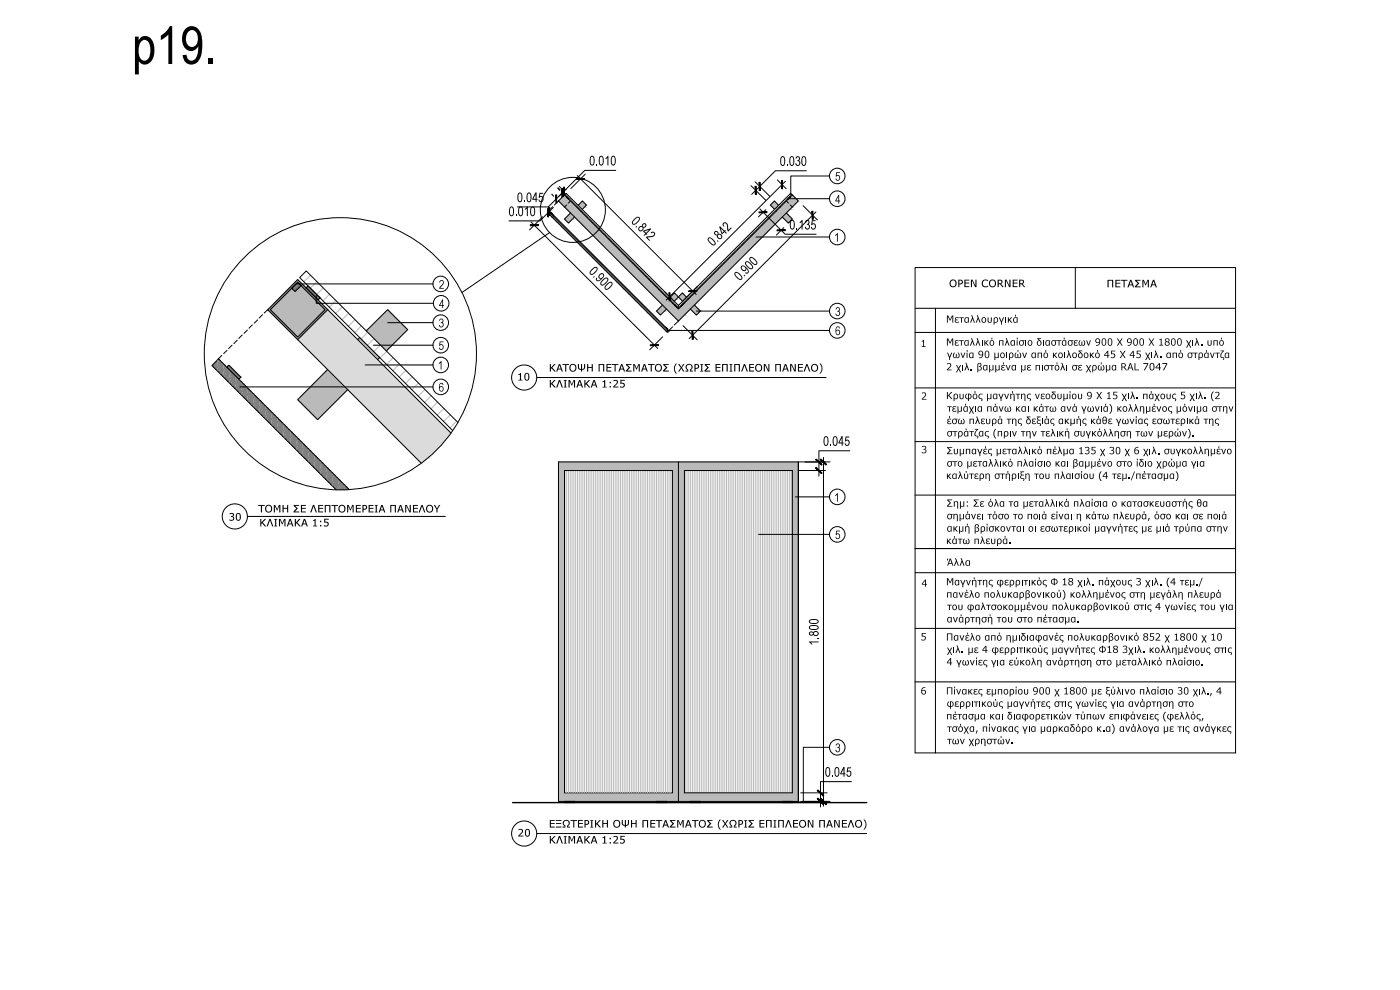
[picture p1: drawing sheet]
<svg xmlns="http://www.w3.org/2000/svg" width="297mm" height="210mm" viewBox="0 0 297 210" stroke-linecap="round" stroke-linejoin="round" font-family="sans-serif">
<!-- layer: Layer 1 -->
<path d="M63.9 60.6l.5 .6h-1.1z" fill="#bababa"/>
<path d="M63.9 60.6l.5 .6h-1.1z" fill="none" stroke="#bababa" stroke-width=".21"/>
<path d="M61.2 61.8l.7-.6 .7 .6z" fill="#bababa"/>
<path d="M61.2 61.8l.7-.6 .7 .6z" fill="none" stroke="#bababa" stroke-width=".21"/>
<path d="M63.3 61.2l1.8 .6h-2.5z" fill="#bababa"/>
<path d="M63.3 61.2l1.8 .6h-2.5z" fill="none" stroke="#bababa" stroke-width=".21"/>
<path d="M63.3 61.2h1.1l.7 .6z" fill="#bababa"/>
<path d="M63.3 61.2h1.1l.7 .6z" fill="none" stroke="#bababa" stroke-width=".21"/>
<path d="M82.2 65.7l4.3 4.2h-8.5z" fill="#bababa"/>
<path d="M82.2 65.7l4.3 4.2h-8.5z" fill="none" stroke="#bababa" stroke-width=".21"/>
<path d="M61.2 61.8l7.8 3.9h-11.6z" fill="#bababa"/>
<path d="M61.2 61.8l7.8 3.9h-11.6z" fill="none" stroke="#bababa" stroke-width=".21"/>
<path d="M61.2 61.8h3.9l3.9 3.9z" fill="#bababa"/>
<path d="M61.2 61.8h3.9l3.9 3.9z" fill="none" stroke="#bababa" stroke-width=".21"/>
<path d="M61.9 70.2h2.5l-1.2 1.3z" fill="#bababa"/>
<path d="M61.9 70.2h2.5l-1.2 1.3zM77.7 70.2l.3-.3 8.2 .3zM78 69.9h8.5l-.3 .3z" fill="none" stroke="#bababa" stroke-width=".21"/>
<path d="M86.5 70.1h-8.8" fill="none" stroke="#bababa" stroke-width=".25"/>
<path d="M57.4 65.7l7 4.5h-2.5z" fill="#bababa"/>
<path d="M57.4 65.7l7 4.5h-2.5z" fill="none" stroke="#bababa" stroke-width=".21"/>
<path d="M57.4 65.7h11.6l-4.6 4.5z" fill="#bababa"/>
<path d="M57.4 65.7h11.6l-4.6 4.5z" fill="none" stroke="#bababa" stroke-width=".21"/>
<path d="M76.3 71.6l.4 .4h-.8z" fill="#bababa"/>
<path d="M76.3 71.6l.4 .4h-.8z" fill="none" stroke="#bababa" stroke-width=".21"/>
<path d="M79.6 72h4.8l-2.5 2.5z" fill="#bababa"/>
<path d="M79.6 72h4.8l-2.5 2.5z" fill="none" stroke="#bababa" stroke-width=".21"/>
<path d="M77.7 70.2l6.7 1.8h-4.8z" fill="#bababa"/>
<path d="M77.7 70.2l6.7 1.8h-4.8z" fill="none" stroke="#bababa" stroke-width=".21"/>
<path d="M77.7 70.2h8.5l-1.8 1.8z" fill="#bababa"/>
<path d="M77.7 70.2h8.5l-1.8 1.8z" fill="none" stroke="#bababa" stroke-width=".21"/>
<path d="M79.7 75.9h.8l-.4 .4z" fill="#bababa"/>
<path d="M79.7 75.9h.8l-.4 .4z" fill="none" stroke="#bababa" stroke-width=".21"/>
<path d="M75.9 72l4.6 3.9h-.8z" fill="#bababa"/>
<path d="M75.9 72l4.6 3.9h-.8z" fill="none" stroke="#bababa" stroke-width=".21"/>
<path d="M75.9 72h.8l3.8 3.9z" fill="#bababa"/>
<path d="M75.9 72h.8l3.8 3.9z" fill="none" stroke="#bababa" stroke-width=".21"/>
<path d="M69.5 78.4l4.3 4.2h-8.5z" fill="#bababa"/>
<path d="M69.5 78.4l4.3 4.2h-8.5z" fill="none" stroke="#bababa" stroke-width=".21"/>
<path d="M63.2 84.8h8.4l-4.2 4.2z" fill="#bababa"/>
<path d="M63.2 84.8h8.4l-4.2 4.2z" fill="none" stroke="#bababa" stroke-width=".21"/>
<path d="M65.3 82.6l6.3 2.2h-8.4z" fill="#bababa"/>
<path d="M65.3 82.6l6.3 2.2h-8.4z" fill="none" stroke="#bababa" stroke-width=".21"/>
<path d="M65.3 82.6h8.5l-2.2 2.2z" fill="#bababa"/>
<path d="M65.3 82.6h8.5l-2.2 2.2z" fill="none" stroke="#bababa" stroke-width=".21"/>
<path d="M69.5 65.7l6.4 6.3h-12.7z" fill="#dbdbdb"/>
<path d="M69.5 65.7l6.4 6.3h-12.7z" fill="none" stroke="#dbdbdb" stroke-width=".21"/>
<path d="M63.2 72l32.5 19.9h-12.7z" fill="#dbdbdb"/>
<path d="M63.2 72l32.5 19.9h-12.7z" fill="none" stroke="#dbdbdb" stroke-width=".21"/>
<path d="M63.2 72h12.7l19.8 19.9z" fill="#dbdbdb"/>
<path d="M63.2 72h12.7l19.8 19.9z" fill="none" stroke="#dbdbdb" stroke-width=".21"/>
<path d="M83 91.9l11.6 1.4h-10.2z" fill="#dbdbdb"/>
<path d="M83 91.9l11.6 1.4h-10.2z" fill="none" stroke="#dbdbdb" stroke-width=".21"/>
<path d="M83 91.9h12.7l-1.1 1.4z" fill="#dbdbdb"/>
<path d="M83 91.9h12.7l-1.1 1.4z" fill="none" stroke="#dbdbdb" stroke-width=".21"/>
<path d="M84.4 93.3l9 1.3h-7.6z" fill="#dbdbdb"/>
<path d="M84.4 93.3l9 1.3h-7.6z" fill="none" stroke="#dbdbdb" stroke-width=".21"/>
<path d="M84.4 93.3h10.2l-1.2 1.3z" fill="#dbdbdb"/>
<path d="M84.4 93.3h10.2l-1.2 1.3z" fill="none" stroke="#dbdbdb" stroke-width=".21"/>
<path d="M85.8 94.6l6.3 1.3h-5.1z" fill="#dbdbdb"/>
<path d="M85.8 94.6l6.3 1.3h-5.1z" fill="none" stroke="#dbdbdb" stroke-width=".21"/>
<path d="M85.8 94.6h7.6l-1.3 1.3z" fill="#dbdbdb"/>
<path d="M85.8 94.6h7.6l-1.3 1.3z" fill="none" stroke="#dbdbdb" stroke-width=".21"/>
<path d="M88.3 97.1h2.5l-1.4 1.1z" fill="#dbdbdb"/>
<path d="M88.3 97.1h2.5l-1.4 1.1z" fill="none" stroke="#dbdbdb" stroke-width=".21"/>
<path d="M87 95.9l3.8 1.2h-2.5z" fill="#dbdbdb"/>
<path d="M87 95.9l3.8 1.2h-2.5z" fill="none" stroke="#dbdbdb" stroke-width=".21"/>
<path d="M87 95.9h5.1l-1.3 1.2z" fill="#dbdbdb"/>
<path d="M87 95.9h5.1l-1.3 1.2z" fill="none" stroke="#dbdbdb" stroke-width=".21"/>
<path d="M65.4 60.7l.4 .4h-.9z" fill="#767676"/>
<path d="M65.4 60.7l.4 .4h-.9z" fill="none" stroke="#767676" stroke-width=".21"/>
<path d="M67 63.2h.9l-.4 .4z" fill="#767676"/>
<path d="M67 63.2h.9l-.4 .4z" fill="none" stroke="#767676" stroke-width=".21"/>
<path d="M64.9 61.1l3 2.1h-.9z" fill="#767676"/>
<path d="M64.9 61.1l3 2.1h-.9z" fill="none" stroke="#767676" stroke-width=".21"/>
<path d="M64.9 61.1h.9l2.1 2.1z" fill="#767676"/>
<path d="M64.9 61.1h.9l2.1 2.1z" fill="none" stroke="#767676" stroke-width=".21"/>
<path d="M63.2 59.3l.5 .6h-1.1z" fill="#989898"/>
<path d="M63.2 59.3l.5 .6h-1.1z" fill="none" stroke="#989898" stroke-width=".21"/>
<path d="M63.2 59.9l1.2 .7h-.5z" fill="#989898"/>
<path d="M63.2 59.9l1.2 .7h-.5z" fill="none" stroke="#989898" stroke-width=".21"/>
<path d="M63.2 59.9h.5l.7 .7z" fill="#989898"/>
<path d="M63.2 59.9h.5l.7 .7z" fill="none" stroke="#989898" stroke-width=".21"/>
<path d="M63.9 60.6l5.6 5.1h-.5z" fill="#989898"/>
<path d="M63.9 60.6l5.6 5.1h-.5z" fill="none" stroke="#989898" stroke-width=".21"/>
<path d="M63.9 60.6h.5l5.1 5.1z" fill="#989898"/>
<path d="M63.9 60.6h.5l5.1 5.1z" fill="none" stroke="#989898" stroke-width=".21"/>
<path d="M62.6 59.9l-5.2 5.8h-.6z" fill="#989898"/>
<path d="M62.6 59.9l-5.2 5.8h-.6z" fill="none" stroke="#989898" stroke-width=".21"/>
<path d="M62.6 59.9h.6l-5.8 5.8z" fill="#989898"/>
<path d="M62.6 59.9h.6l-5.8 5.8z" fill="none" stroke="#989898" stroke-width=".21"/>
<path d="M62.6 71.5h1.1l-.5 .5z" fill="#989898"/>
<path d="M62.6 71.5h1.1l-.5 .5z" fill="none" stroke="#989898" stroke-width=".21"/>
<path d="M69 65.7l-5.3 5.8h-.5z" fill="#989898"/>
<path d="M69 65.7l-5.3 5.8h-.5z" fill="none" stroke="#989898" stroke-width=".21"/>
<path d="M69 65.7h.5l-5.8 5.8z" fill="#989898"/>
<path d="M69 65.7h.5l-5.8 5.8z" fill="none" stroke="#989898" stroke-width=".21"/>
<path d="M56.8 65.7l6.4 5.8h-.6z" fill="#989898"/>
<path d="M56.8 65.7l6.4 5.8h-.6z" fill="none" stroke="#989898" stroke-width=".21"/>
<path d="M56.8 65.7h.6l5.8 5.8z" fill="#989898"/>
<path d="M56.8 65.7h.6l5.8 5.8z" fill="none" stroke="#989898" stroke-width=".21"/>
<path d="M62.4 60.6l.8-.7 .7 .7z" fill="#767676"/>
<path d="M62.4 60.6l.8-.7 .7 .7z" fill="none" stroke="#767676" stroke-width=".21"/>
<path d="M61.9 61.2h1.4l-.7 .6z" fill="#767676"/>
<path d="M61.9 61.2h1.4l-.7 .6z" fill="none" stroke="#767676" stroke-width=".21"/>
<path d="M62.4 60.6l.9 .6h-1.4z" fill="#767676"/>
<path d="M62.4 60.6l.9 .6h-1.4z" fill="none" stroke="#767676" stroke-width=".21"/>
<path d="M62.4 60.6h1.5l-.6 .6z" fill="#767676"/>
<path d="M62.4 60.6h1.5l-.6 .6z" fill="none" stroke="#767676" stroke-width=".21"/>
<path d="M143.9 98l25.5 1.8h-25.5z" fill="#bababa"/>
<path d="M143.9 98l25.5 1.8h-25.5z" fill="none" stroke="#bababa" stroke-width=".21"/>
<path d="M143.9 98h25.5v1.8z" fill="#bababa"/>
<path d="M143.9 98h25.5v1.8z" fill="none" stroke="#bababa" stroke-width=".21"/>
<path d="M118.5 98l25.4 1.8h-25.4z" fill="#bababa"/>
<path d="M118.5 98l25.4 1.8h-25.4z" fill="none" stroke="#bababa" stroke-width=".21"/>
<path d="M118.5 98h25.4v1.8z" fill="#bababa"/>
<path d="M118.5 98h25.4v1.8z" fill="none" stroke="#bababa" stroke-width=".21"/>
<path d="M168.1 99.8l1.3 68.4h-1.3z" fill="#bababa"/>
<path d="M168.1 99.8l1.3 68.4h-1.3z" fill="none" stroke="#bababa" stroke-width=".21"/>
<path d="M168.1 99.8h1.3v68.4z" fill="#bababa"/>
<path d="M168.1 99.8h1.3v68.4z" fill="none" stroke="#bababa" stroke-width=".21"/>
<path d="M143.9 99.8l1.3 68.4h-1.3z" fill="#bababa"/>
<path d="M143.9 99.8l1.3 68.4h-1.3z" fill="none" stroke="#bababa" stroke-width=".21"/>
<path d="M143.9 99.8h1.3v68.4z" fill="#bababa"/>
<path d="M143.9 99.8h1.3v68.4z" fill="none" stroke="#bababa" stroke-width=".21"/>
<path d="M142.7 99.8l1.2 68.4h-1.2z" fill="#bababa"/>
<path d="M142.7 99.8l1.2 68.4h-1.2z" fill="none" stroke="#bababa" stroke-width=".21"/>
<path d="M142.7 99.8h1.2v68.4z" fill="#bababa"/>
<path d="M142.7 99.8h1.2v68.4z" fill="none" stroke="#bababa" stroke-width=".21"/>
<path d="M118.5 99.8l1.3 68.4h-1.3z" fill="#bababa"/>
<path d="M118.5 99.8l1.3 68.4h-1.3z" fill="none" stroke="#bababa" stroke-width=".21"/>
<path d="M118.5 99.8h1.3v68.4z" fill="#bababa"/>
<path d="M118.5 99.8h1.3v68.4z" fill="none" stroke="#bababa" stroke-width=".21"/>
<path d="M143.9 168.2l25.5 1.8h-25.5z" fill="#bababa"/>
<path d="M143.9 168.2l25.5 1.8h-25.5z" fill="none" stroke="#bababa" stroke-width=".21"/>
<path d="M143.9 168.2h25.5v1.8z" fill="#bababa"/>
<path d="M143.9 168.2h25.5v1.8z" fill="none" stroke="#bababa" stroke-width=".21"/>
<path d="M118.5 168.2l25.4 1.8h-25.4z" fill="#bababa"/>
<path d="M118.5 168.2l25.4 1.8h-25.4z" fill="none" stroke="#bababa" stroke-width=".21"/>
<path d="M118.5 168.2h25.4v1.8z" fill="#bababa"/>
<path d="M118.5 168.2h25.4v1.8z" fill="none" stroke="#bababa" stroke-width=".21"/>
<path d="M167.2 170l.9 .3h-.9z" fill="#bababa"/>
<path d="M167.2 170l.9 .3h-.9z" fill="none" stroke="#bababa" stroke-width=".21"/>
<path d="M167.2 170h.9v.3z" fill="#bababa"/>
<path d="M167.2 170h.9v.3z" fill="none" stroke="#bababa" stroke-width=".21"/>
<path d="M166 170l1.2 .3h-1.2z" fill="#bababa"/>
<path d="M166 170l1.2 .3h-1.2z" fill="none" stroke="#bababa" stroke-width=".21"/>
<path d="M166 170h1.2v.3z" fill="#bababa"/>
<path d="M166 170h1.2v.3z" fill="none" stroke="#bababa" stroke-width=".21"/>
<path d="M147.7 170l.9 .3h-.9z" fill="#bababa"/>
<path d="M147.7 170l.9 .3h-.9z" fill="none" stroke="#bababa" stroke-width=".21"/>
<path d="M147.7 170h.9v.3z" fill="#bababa"/>
<path d="M147.7 170h.9v.3z" fill="none" stroke="#bababa" stroke-width=".21"/>
<path d="M146.5 170l1.2 .3h-1.2z" fill="#bababa"/>
<path d="M146.5 170l1.2 .3h-1.2z" fill="none" stroke="#bababa" stroke-width=".21"/>
<path d="M146.5 170h1.2v.3z" fill="#bababa"/>
<path d="M146.5 170h1.2v.3z" fill="none" stroke="#bababa" stroke-width=".21"/>
<path d="M140.1 170l1.3 .3h-1.3z" fill="#bababa"/>
<path d="M140.1 170l1.3 .3h-1.3z" fill="none" stroke="#bababa" stroke-width=".21"/>
<path d="M140.1 170h1.3v.3z" fill="#bababa"/>
<path d="M140.1 170h1.3v.3z" fill="none" stroke="#bababa" stroke-width=".21"/>
<path d="M139.3 170l.8 .3h-.8z" fill="#bababa"/>
<path d="M139.3 170l.8 .3h-.8z" fill="none" stroke="#bababa" stroke-width=".21"/>
<path d="M139.3 170h.8v.3z" fill="#bababa"/>
<path d="M139.3 170h.8v.3z" fill="none" stroke="#bababa" stroke-width=".21"/>
<path d="M120.6 170l1.3 .3h-1.3z" fill="#bababa"/>
<path d="M120.6 170l1.3 .3h-1.3z" fill="none" stroke="#bababa" stroke-width=".21"/>
<path d="M120.6 170h1.3v.3z" fill="#bababa"/>
<path d="M120.6 170h1.3v.3z" fill="none" stroke="#bababa" stroke-width=".21"/>
<path d="M119.8 170l.8 .3h-.8z" fill="#bababa"/>
<path d="M119.8 170l.8 .3h-.8z" fill="none" stroke="#bababa" stroke-width=".21"/>
<path d="M119.8 170h.8v.3z" fill="#bababa"/>
<path d="M119.8 170h.8v.3z" fill="none" stroke="#bababa" stroke-width=".21"/>
<path d="M119.5 41.6l.3-.3 .2 .3z" fill="#bababa"/>
<path d="M119.8 41.3l.2 .3h-.5z" fill="none" stroke="#bababa" stroke-width=".21"/>
<path d="M168.1 41.3l.2 .3h-.5z" fill="#bababa"/>
<path d="M168.1 41.3l.2 .3h-.5z" fill="none" stroke="#bababa" stroke-width=".21"/>
<path d="M120.2 41.6h.1" fill="none" stroke="#bababa" stroke-width=".21"/>
<path d="M167.6 41.7h.1" fill="none" stroke="#bababa" stroke-width=".21"/>
<path d="M120.1 41.7h.2z" fill="#bababa"/>
<path d="M120.1 41.7h.2z" fill="none" stroke="#bababa" stroke-width=".21"/>
<path d="M120.1 41.7h.2z" fill="#bababa"/>
<path d="M120.1 41.7h.2z" fill="none" stroke="#bababa" stroke-width=".21"/>
<path d="M167.6 41.7l.1 .1z" fill="#bababa"/>
<path d="M167.6 41.7l.1 .1z" fill="none" stroke="#bababa" stroke-width=".21"/>
<path d="M167.6 41.7l.1 .1z" fill="#bababa"/>
<path d="M167.6 41.7l.1 .1z" fill="none" stroke="#bababa" stroke-width=".21"/>
<path d="M167.8 41.6l1.1 .6h-1.6z" fill="#bababa"/>
<path d="M167.8 41.6l1.1 .6h-1.6z" fill="none" stroke="#bababa" stroke-width=".21"/>
<path d="M167.8 41.6h.5l.6 .6z" fill="#bababa"/>
<path d="M167.8 41.6h.5l.6 .6z" fill="none" stroke="#bababa" stroke-width=".21"/>
<path d="M167.2 42.2l.3-.4-.2 .4z" fill="#bababa"/>
<path d="M167.2 42.2l.3-.4-.2 .4z" fill="none" stroke="#bababa" stroke-width=".21"/>
<path d="M167.5 41.8h.2l-.4 .4z" fill="#bababa"/>
<path d="M167.5 41.8h.2l-.4 .4z" fill="none" stroke="#bababa" stroke-width=".21"/>
<path d="M120.1 41.7l.6 .5z" fill="#bababa"/>
<path d="M120.1 41.7l.6 .5z" fill="none" stroke="#bababa" stroke-width=".21"/>
<path d="M120.1 41.7l.6 .5z" fill="#bababa"/>
<path d="M120.1 41.7l.6 .5z" fill="none" stroke="#bababa" stroke-width=".21"/>
<path d="M120.6 42.2h.1" fill="none" stroke="#bababa" stroke-width=".21"/>
<path d="M167.3 42.2h1.6z" fill="#bababa"/>
<path d="M167.3 42.2h1.6z" fill="none" stroke="#bababa" stroke-width=".21"/>
<path d="M167.3 42.2h1.6z" fill="#bababa"/>
<path d="M167.3 42.2h1.6z" fill="none" stroke="#bababa" stroke-width=".21"/>
<path d="M167.1 42.2h.2z" fill="#bababa"/>
<path d="M167.2 42.2h.1z" fill="none" stroke="#bababa" stroke-width=".21"/>
<path d="M167.2 42.2h.1z" fill="#bababa"/>
<path d="M167.2 42.2h.1z" fill="none" stroke="#bababa" stroke-width=".21"/>
<path d="M120.5 42.2h.1z" fill="#bababa"/>
<path d="M120.5 42.2h.1z" fill="none" stroke="#bababa" stroke-width=".21"/>
<path d="M120.5 42.2h.2z" fill="#bababa"/>
<path d="M120.5 42.2h.2z" fill="none" stroke="#bababa" stroke-width=".21"/>
<path d="M167.2 42.2h.1" fill="none" stroke="#bababa" stroke-width=".21"/>
<path d="M167.3 42.2h1.7z" fill="#bababa"/>
<path d="M167.3 42.2h1.7z" fill="none" stroke="#bababa" stroke-width=".21"/>
<path d="M167.3 42.2h1.7z" fill="#bababa"/>
<path d="M167.3 42.2h1.7z" fill="none" stroke="#bababa" stroke-width=".21"/>
<path d="M167.1 42.2h.1z" fill="#bababa"/>
<path d="M167.1 42.2h.1z" fill="none" stroke="#bababa" stroke-width=".21"/>
<path d="M167.1 42.2h.2z" fill="#bababa"/>
<path d="M167.1 42.2h.2z" fill="none" stroke="#bababa" stroke-width=".21"/>
<path d="M167.2 42.2l1.8 .1z" fill="#bababa"/>
<path d="M167.2 42.2l1.8 .1z" fill="none" stroke="#bababa" stroke-width=".21"/>
<path d="M167.2 42.2l1.8 .1z" fill="#bababa"/>
<path d="M167.2 42.2l1.8 .1z" fill="none" stroke="#bababa" stroke-width=".21"/>
<path d="M121 42.6l.9 .9h-1.7z" fill="#bababa"/>
<path d="M121 42.6l.9 .9h-1.7z" fill="none" stroke="#bababa" stroke-width=".21"/>
<path d="M123.6 42.6l.8 .9h-1.7z" fill="#bababa"/>
<path d="M123.6 42.6l.8 .9h-1.7z" fill="none" stroke="#bababa" stroke-width=".21"/>
<path d="M164.3 42.6l.8 .9h-1.7z" fill="#bababa"/>
<path d="M164.3 42.6l.8 .9h-1.7z" fill="none" stroke="#bababa" stroke-width=".21"/>
<path d="M166.8 42.6l.9 .9h-1.7z" fill="#bababa"/>
<path d="M166.8 42.6l.9 .9h-1.7zM166.8 42.6l.4-.3 2.2 .3zM167.2 42.3h1.8l.4 .3z" fill="none" stroke="#bababa" stroke-width=".21"/>
<path d="M166.8 42.4h2.6" fill="none" stroke="#bababa" stroke-width=".34"/>
<path d="M119.5 41.6l1.5 1h-2.5z" fill="#bababa"/>
<path d="M119.5 41.6l1.5 1h-2.5z" fill="none" stroke="#bababa" stroke-width=".21"/>
<path d="M119.5 41.6h.5l1 1z" fill="#bababa"/>
<path d="M119.5 41.6h.5l1 1z" fill="none" stroke="#bababa" stroke-width=".21"/>
<path d="M118.5 42.6l1.7 .9h-.9z" fill="#bababa"/>
<path d="M118.5 42.6l1.7 .9h-.9z" fill="none" stroke="#bababa" stroke-width=".21"/>
<path d="M118.5 42.6h2.5l-.8 .9z" fill="#bababa"/>
<path d="M118.5 42.6h2.5l-.8 .9z" fill="none" stroke="#bababa" stroke-width=".21"/>
<path d="M163.4 43.5l1.8 .1z" fill="#bababa"/>
<path d="M163.4 43.5l1.8 .1z" fill="none" stroke="#bababa" stroke-width=".21"/>
<path d="M163.4 43.5l1.8 .1z" fill="#bababa"/>
<path d="M163.4 43.5l1.8 .1z" fill="none" stroke="#bababa" stroke-width=".21"/>
<path d="M122.7 43.5l1.7 .1z" fill="#bababa"/>
<path d="M122.7 43.5l1.7 .1z" fill="none" stroke="#bababa" stroke-width=".21"/>
<path d="M122.7 43.5h1.7z" fill="#bababa"/>
<path d="M122.7 43.5h1.7z" fill="none" stroke="#bababa" stroke-width=".21"/>
<path d="M120.1 43.6h1.8z" fill="#bababa"/>
<path d="M120.1 43.6h1.8z" fill="none" stroke="#bababa" stroke-width=".21"/>
<path d="M120.2 43.5l1.7 .1z" fill="#bababa"/>
<path d="M120.2 43.5l1.7 .1z" fill="none" stroke="#bababa" stroke-width=".21"/>
<path d="M119.3 43.5l.8 .1z" fill="#bababa"/>
<path d="M119.3 43.5l.8 .1z" fill="none" stroke="#bababa" stroke-width=".21"/>
<path d="M119.3 43.5h.9z" fill="#bababa"/>
<path d="M119.3 43.5h.9z" fill="none" stroke="#bababa" stroke-width=".21"/>
<path d="M119.7 43.8h.1z" fill="#bababa"/>
<path d="M119.7 43.8h.1z" fill="none" stroke="#bababa" stroke-width=".21"/>
<path d="M122.4 43.8l.1 .1h-.2z" fill="#bababa"/>
<path d="M122.4 43.8l.1 .1h-.2z" fill="none" stroke="#bababa" stroke-width=".21"/>
<path d="M165.5 43.8l.1 .1h-.2z" fill="#bababa"/>
<path d="M165.4 43.9h.2z" fill="none" stroke="#bababa" stroke-width=".21"/>
<path d="M168 43.8h.2z" fill="#bababa"/>
<path d="M168 43.8h.2z" fill="none" stroke="#bababa" stroke-width=".21"/>
<path d="M166.8 42.6l1.4 1.2h-.2z" fill="#bababa"/>
<path d="M166.8 42.6l1.4 1.2h-.2z" fill="none" stroke="#bababa" stroke-width=".21"/>
<path d="M166.8 42.6h2.6l-1.2 1.2z" fill="#bababa"/>
<path d="M120.1 43.6l2.1 .2h-2.4zM120.1 43.6h1.8l.3 .2zM166 43.5l2 .3h-2.4zM166 43.5h1.7l.3 .3zM166.8 42.6h2.6l-1.2 1.2z" fill="none" stroke="#bababa" stroke-width=".21"/>
<path d="M168 43.7h-2.4" fill="none" stroke="#bababa" stroke-width=".34"/>
<path d="M119.8 43.7h2.4" fill="none" stroke="#bababa" stroke-width=".3"/>
<path d="M119.4 43.6l.4 .2z" fill="#bababa"/>
<path d="M119.4 43.6l.4 .2z" fill="none" stroke="#bababa" stroke-width=".21"/>
<path d="M119.4 43.6h.7l-.3 .2z" fill="#bababa"/>
<path d="M119.4 43.6h.7l-.3 .2z" fill="none" stroke="#bababa" stroke-width=".21"/>
<path d="M123 43.9h1l-.5 .5z" fill="#bababa"/>
<path d="M123 43.9h1l-.5 .5z" fill="none" stroke="#bababa" stroke-width=".21"/>
<path d="M163.9 43.9h.9l-.5 .5z" fill="#bababa"/>
<path d="M163.9 43.9h.9l-.5 .5zM165.6 43.8l2.5 .1h-2.5zM165.6 43.8l2.5 .1zM168.1 43.9h-2.5" fill="none" stroke="#bababa" stroke-width=".21"/>
<path d="M163.5 43.6l1.3 .3h-.9z" fill="#bababa"/>
<path d="M163.5 43.6l1.3 .3h-.9z" fill="none" stroke="#bababa" stroke-width=".21"/>
<path d="M163.5 43.6h1.7l-.4 .3z" fill="#bababa"/>
<path d="M163.5 43.6h1.7l-.4 .3z" fill="none" stroke="#bababa" stroke-width=".21"/>
<path d="M122.7 43.6l1.3 .3h-1z" fill="#bababa"/>
<path d="M122.7 43.6l1.3 .3h-1z" fill="none" stroke="#bababa" stroke-width=".21"/>
<path d="M122.7 43.6h1.7l-.4 .3z" fill="#bababa"/>
<path d="M119.8 43.8l2.5 .1h-2.5zM119.8 43.8l2.5 .1zM122.3 43.9h-2.5M122.7 43.6h1.7l-.4 .3z" fill="none" stroke="#bababa" stroke-width=".21"/>
<path d="M165.6 43.9l2 .5h-2.5z" fill="#bababa"/>
<path d="M165.6 43.9l2 .5h-2.5z" fill="none" stroke="#bababa" stroke-width=".21"/>
<path d="M165.6 43.9h2.5l-.5 .5z" fill="#bababa"/>
<path d="M165.6 43.9h2.5l-.5 .5z" fill="none" stroke="#bababa" stroke-width=".21"/>
<path d="M165.4 43.9l-.3 .5h-.2z" fill="#bababa"/>
<path d="M165.4 43.9l-.3 .5h-.2z" fill="none" stroke="#bababa" stroke-width=".21"/>
<path d="M165.4 43.9h.2l-.5 .5z" fill="#bababa"/>
<path d="M165.4 43.9h.2l-.5 .5z" fill="none" stroke="#bababa" stroke-width=".21"/>
<path d="M123.1 44.7h.1z" fill="#bababa"/>
<path d="M123.1 44.7h.1z" fill="none" stroke="#bababa" stroke-width=".21"/>
<path d="M164.6 44.7h.2z" fill="#bababa"/>
<path d="M164.6 44.7h.2zM165.1 44.4l2.2 .3h-2.5zM165.1 44.4h2.5l-.3 .3z" fill="none" stroke="#bababa" stroke-width=".21"/>
<path d="M164.8 44.5h2.8" fill="none" stroke="#bababa" stroke-width=".3"/>
<path d="M164.6 44.7l.3-.3-.1 .3z" fill="#bababa"/>
<path d="M164.9 44.4l-.1 .3h-.2z" fill="none" stroke="#bababa" stroke-width=".21"/>
<path d="M164.9 44.4h.2l-.3 .3z" fill="#bababa"/>
<path d="M164.9 44.4h.2l-.3 .3z" fill="none" stroke="#bababa" stroke-width=".21"/>
<path d="M122.3 43.9l.9 .8h-.1z" fill="#bababa"/>
<path d="M122.3 43.9l.9 .8h-.1z" fill="none" stroke="#bababa" stroke-width=".21"/>
<path d="M122.3 43.9h.2l.7 .8z" fill="#bababa"/>
<path d="M122.3 43.9h.2l.7 .8z" fill="none" stroke="#bababa" stroke-width=".21"/>
<path d="M119.8 43.9l3.3 .8h-2.6z" fill="#bababa"/>
<path d="M119.8 43.9l3.3 .8h-2.6z" fill="none" stroke="#bababa" stroke-width=".21"/>
<path d="M119.8 43.9h2.5l.8 .8z" fill="#bababa"/>
<path d="M119.8 43.9h2.5l.8 .8zM120.5 44.7l2.6 .1zM120.5 44.7h2.6M164.7 44.7h2.5M164.8 44.7h2.5M164.8 44.7l2.4 .1h-2.5zM164.8 44.7h2.5z" fill="none" stroke="#bababa" stroke-width=".21"/>
<path d="M116.7 45.1h.2z" fill="#bababa"/>
<path d="M116.8 45l.1 .1h-.2z" fill="none" stroke="#bababa" stroke-width=".21"/>
<path d="M120.7 45.5l.3-.3 .3 .3z" fill="#bababa"/>
<path d="M120.7 45.5l.3-.3 .3 .3z" fill="none" stroke="#bababa" stroke-width=".21"/>
<path d="M166.5 45.5l.3-.3 .4 .3z" fill="#bababa"/>
<path d="M120.6 44.8l3 .4h-2.6zM120.6 44.8h2.5l.5 .4zM166.5 45.5l.3-.3 .4 .3z" fill="none" stroke="#bababa" stroke-width=".21"/>
<path d="M120.6 45h3" fill="none" stroke="#bababa" stroke-width=".42"/>
<path d="M117.2 45.5h.1z" fill="#bababa"/>
<path d="M117.2 45.5h.1zM121 45.2l2.9 .3h-2.6zM121 45.2h2.6l.3 .3z" fill="none" stroke="#bababa" stroke-width=".21"/>
<path d="M121 45.3h2.9" fill="none" stroke="#bababa" stroke-width=".3"/>
<path d="M116.7 45.1l.6 .4z" fill="#bababa"/>
<path d="M116.7 45.1l.6 .4z" fill="none" stroke="#bababa" stroke-width=".21"/>
<path d="M116.7 45.1l.6 .4z" fill="#bababa"/>
<path d="M116.7 45.1l.6 .4zM121.3 45.5h2.7M121.3 45.5l2.7 .1z" fill="none" stroke="#bababa" stroke-width=".21"/>
<path d="M120.6 45.6h.8z" fill="#bababa"/>
<path d="M120.7 45.5l.7 .1h-.8z" fill="none" stroke="#bababa" stroke-width=".21"/>
<path d="M120.7 45.5l.7 .1z" fill="#bababa"/>
<path d="M120.7 45.5l.7 .1z" fill="none" stroke="#bababa" stroke-width=".21"/>
<path d="M166.5 45.5l1.2 .5h-1.7z" fill="#bababa"/>
<path d="M166.5 45.5l1.2 .5h-1.7z" fill="none" stroke="#bababa" stroke-width=".21"/>
<path d="M166.5 45.5h.7l.5 .5z" fill="#bababa"/>
<path d="M166.5 45.5h.7l.5 .5z" fill="none" stroke="#bababa" stroke-width=".21"/>
<path d="M121.4 45.6l3 .4h-2.5z" fill="#bababa"/>
<path d="M121.4 45.6l3 .4h-2.5z" fill="none" stroke="#bababa" stroke-width=".21"/>
<path d="M121.4 45.6h2.6l.4 .4z" fill="#bababa"/>
<path d="M121.4 45.6h2.6l.4 .4z" fill="none" stroke="#bababa" stroke-width=".21"/>
<path d="M120.6 45.6l1.3 .4h-1.7z" fill="#bababa"/>
<path d="M120.6 45.6l1.3 .4h-1.7z" fill="none" stroke="#bababa" stroke-width=".21"/>
<path d="M120.6 45.6h.8l.5 .4z" fill="#bababa"/>
<path d="M120.6 45.6h.8l.5 .4z" fill="none" stroke="#bababa" stroke-width=".21"/>
<path d="M119.8 46.5h1.6l-.8 .8z" fill="#bababa"/>
<path d="M119.8 46.5h1.6l-.8 .8z" fill="none" stroke="#bababa" stroke-width=".21"/>
<path d="M166.4 46.5h1.7l-.9 .8z" fill="#bababa"/>
<path d="M166 46l2.1 .5h-1.7zM166 46h1.7l.4 .5zM166.4 46.5h1.7l-.9 .8z" fill="none" stroke="#bababa" stroke-width=".21"/>
<path d="M166 46.3h2.1" fill="none" stroke="#bababa" stroke-width=".42"/>
<path d="M120.2 46l1.2 .5h-1.6z" fill="#bababa"/>
<path d="M120.2 46l1.2 .5h-1.6z" fill="none" stroke="#bababa" stroke-width=".21"/>
<path d="M120.2 46h1.7l-.5 .5z" fill="#bababa"/>
<path d="M120.2 46h1.7l-.5 .5z" fill="none" stroke="#bababa" stroke-width=".21"/>
<path d="M143.1 62.1l.8 .9h-1.7z" fill="#bababa"/>
<path d="M143.1 62.1l.8 .9h-1.7z" fill="none" stroke="#bababa" stroke-width=".21"/>
<path d="M144.8 62.1l.8 .9h-1.7z" fill="#bababa"/>
<path d="M144.8 62.1l.8 .9h-1.7z" fill="none" stroke="#bababa" stroke-width=".21"/>
<path d="M143.9 63l1.8 .1z" fill="#bababa"/>
<path d="M143.9 63l1.8 .1z" fill="none" stroke="#bababa" stroke-width=".21"/>
<path d="M143.9 63l1.8 .1z" fill="#bababa"/>
<path d="M143.9 63l1.8 .1z" fill="none" stroke="#bababa" stroke-width=".21"/>
<path d="M142.2 63l1.7 .1z" fill="#bababa"/>
<path d="M142.2 63l1.7 .1z" fill="none" stroke="#bababa" stroke-width=".21"/>
<path d="M142.2 63h1.7z" fill="#bababa"/>
<path d="M142.2 63h1.7z" fill="none" stroke="#bababa" stroke-width=".21"/>
<path d="M141.9 63.3l.1 .1h-.2z" fill="#bababa"/>
<path d="M141.9 63.3l.1 .1h-.2z" fill="none" stroke="#bababa" stroke-width=".21"/>
<path d="M146 63.3v.1h-.1z" fill="#bababa"/>
<path d="M146 63.3v.1h-.1z" fill="none" stroke="#bababa" stroke-width=".21"/>
<path d="M146.1 63.3l18.6-18.5-16 18.5z" fill="#bababa"/>
<path d="M146.1 63.3l18.6-18.5-16 18.5z" fill="none" stroke="#bababa" stroke-width=".21"/>
<path d="M164.7 44.8h2.5l-18.5 18.5z" fill="#bababa"/>
<path d="M164.7 44.8h2.5l-18.5 18.5z" fill="none" stroke="#bababa" stroke-width=".21"/>
<path d="M142.5 63.4h1l-.5 .5z" fill="#bababa"/>
<path d="M142.5 63.4h1l-.5 .5z" fill="none" stroke="#bababa" stroke-width=".21"/>
<path d="M144.3 63.4h1l-.5 .5z" fill="#bababa"/>
<path d="M144.3 63.4h1l-.5 .5zM146 63.4h2.7M146.1 63.3l2.5 .1h-2.6zM146.1 63.3h2.6l-.1 .1z" fill="none" stroke="#bababa" stroke-width=".21"/>
<path d="M144 63.1l1.3 .3h-1z" fill="#bababa"/>
<path d="M144 63.1l1.3 .3h-1z" fill="none" stroke="#bababa" stroke-width=".21"/>
<path d="M144 63.1h1.7l-.4 .3z" fill="#bababa"/>
<path d="M144 63.1h1.7l-.4 .3z" fill="none" stroke="#bababa" stroke-width=".21"/>
<path d="M142.2 63.1l1.3 .3h-1z" fill="#bababa"/>
<path d="M142.2 63.1l1.3 .3h-1z" fill="none" stroke="#bababa" stroke-width=".21"/>
<path d="M142.2 63.1h1.7l-.4 .3z" fill="#bababa"/>
<path d="M142.2 63.1h1.7l-.4 .3z" fill="none" stroke="#bababa" stroke-width=".21"/>
<path d="M142.6 64.2h.1z" fill="#bababa"/>
<path d="M142.6 64.2h.1z" fill="none" stroke="#bababa" stroke-width=".21"/>
<path d="M145.1 64.2h.2z" fill="#bababa"/>
<path d="M145.1 64.2h.2z" fill="none" stroke="#bababa" stroke-width=".21"/>
<path d="M146 63.4l1.8 .8h-2.5z" fill="#bababa"/>
<path d="M146 63.4l1.8 .8h-2.5z" fill="none" stroke="#bababa" stroke-width=".21"/>
<path d="M146 63.4h2.6l-.8 .8z" fill="#bababa"/>
<path d="M146 63.4h2.6l-.8 .8z" fill="none" stroke="#bababa" stroke-width=".21"/>
<path d="M145.9 63.4l-.6 .8h-.2z" fill="#bababa"/>
<path d="M145.9 63.4l-.6 .8h-.2z" fill="none" stroke="#bababa" stroke-width=".21"/>
<path d="M145.9 63.4h.1l-.7 .8z" fill="#bababa"/>
<path d="M145.9 63.4h.1l-.7 .8z" fill="none" stroke="#bababa" stroke-width=".21"/>
<path d="M141.8 63.4l.9 .8h-.1z" fill="#bababa"/>
<path d="M141.8 63.4l.9 .8h-.1z" fill="none" stroke="#bababa" stroke-width=".21"/>
<path d="M141.8 63.4h.2l.7 .8z" fill="#bababa"/>
<path d="M141.8 63.4h.2l.7 .8zM145.3 64.2l2.4 .1h-2.5zM145.3 64.2h2.5zM147.8 64.3h-2.6" fill="none" stroke="#bababa" stroke-width=".21"/>
<path d="M144.9 64.5h-.1z" fill="#bababa"/>
<path d="M144.9 64.5h-.1zM145 64.4h2.7M145 64.5h2.5h-2.6zM145 64.5h2.6zM145.2 64.3l2.4 .2h-2.6zM145.2 64.3h2.5l-.1 .2zM147.6 64.5h-2.7" fill="none" stroke="#bababa" stroke-width=".21"/>
<path d="M143 64.6h.2z" fill="#bababa"/>
<path d="M143 64.6h.2zM144.9 64.5h2.6M144.9 64.5h2.5zM144.9 64.5h2.6z" fill="none" stroke="#bababa" stroke-width=".21"/>
<path d="M144.7 64.5h.2z" fill="#bababa"/>
<path d="M144.7 64.5h.2z" fill="none" stroke="#bababa" stroke-width=".21"/>
<path d="M144.8 64.5h.1z" fill="#bababa"/>
<path d="M144.8 64.5h.1z" fill="none" stroke="#bababa" stroke-width=".21"/>
<path d="M121.9 46l21 18.5h-2.5z" fill="#bababa"/>
<path d="M121.9 46l21 18.5h-2.5z" fill="none" stroke="#bababa" stroke-width=".21"/>
<path d="M121.9 46h2.5l18.5 18.5z" fill="#bababa"/>
<path d="M121.9 46h2.5l18.5 18.5zM144.9 64.5l2.5 .1h-2.6zM144.9 64.5h2.5zM147.4 64.6h-2.6" fill="none" stroke="#bababa" stroke-width=".21"/>
<path d="M144.6 64.6h.2z" fill="#bababa"/>
<path d="M144.7 64.5l.1 .1h-.2z" fill="none" stroke="#bababa" stroke-width=".21"/>
<path d="M144.7 64.5h.2z" fill="#bababa"/>
<path d="M140.4 64.6h2.6M140.4 64.5l2.6 .1zM144.7 64.5h.2z" fill="none" stroke="#bababa" stroke-width=".21"/>
<path d="M140.5 64.7l.3 .3h-.5z" fill="#bababa"/>
<path d="M140.5 64.7l.3 .3h-.5z" fill="none" stroke="#bababa" stroke-width=".21"/>
<path d="M147.3 64.7l.3 .3h-.5z" fill="#bababa"/>
<path d="M147.3 64.7l.3 .3h-.5z" fill="none" stroke="#bababa" stroke-width=".21"/>
<path d="M143 64.6l.2 .1z" fill="#bababa"/>
<path d="M143 64.6l.2 .1z" fill="none" stroke="#bababa" stroke-width=".21"/>
<path d="M143 64.6l.2 .1z" fill="#bababa"/>
<path d="M140.5 64.6l2.6 .1zM140.5 64.7h2.6M143 64.6l.2 .1z" fill="none" stroke="#bababa" stroke-width=".21"/>
<path d="M144.3 65h.2z" fill="#bababa"/>
<path d="M144.3 65h.2z" fill="none" stroke="#bababa" stroke-width=".21"/>
<path d="M144.6 64.6l-.1 .4h-.2z" fill="#bababa"/>
<path d="M144.6 64.6l-.1 .4h-.2z" fill="none" stroke="#bababa" stroke-width=".21"/>
<path d="M144.6 64.6h.2l-.3 .4z" fill="#bababa"/>
<path d="M144.6 64.6h.2l-.3 .4z" fill="none" stroke="#bababa" stroke-width=".21"/>
<path d="M143.1 64.7l.4 .3z" fill="#bababa"/>
<path d="M143.1 64.7l.4 .3z" fill="none" stroke="#bababa" stroke-width=".21"/>
<path d="M143.1 64.7l.4 .3z" fill="#bababa"/>
<path d="M140.5 64.7l2.8 .3h-2.5zM140.5 64.7h2.6l.2 .3zM143.1 64.7l.4 .3zM144.8 64.6l2.2 .5h-2.6zM144.8 64.6h2.6l-.4 .5z" fill="none" stroke="#bababa" stroke-width=".21"/>
<path d="M140.5 64.8h2.8" fill="none" stroke="#bababa" stroke-width=".25"/>
<path d="M144.4 64.8h3" fill="none" stroke="#bababa" stroke-width=".42"/>
<path d="M143.3 65l.3 .1z" fill="#bababa"/>
<path d="M143.3 65l.3 .1z" fill="none" stroke="#bababa" stroke-width=".21"/>
<path d="M143.3 65l.3 .1z" fill="#bababa"/>
<path d="M140.8 65h2.6M140.8 65l2.6 .1zM143.3 65l.3 .1z" fill="none" stroke="#bababa" stroke-width=".21"/>
<path d="M140.3 65l.6 .1h-.7z" fill="#bababa"/>
<path d="M140.3 65l.6 .1h-.7z" fill="none" stroke="#bababa" stroke-width=".21"/>
<path d="M140.3 65l.6 .1z" fill="#bababa"/>
<path d="M140.3 65l.6 .1z" fill="none" stroke="#bababa" stroke-width=".21"/>
<path d="M143.5 65.1h.1z" fill="#bababa"/>
<path d="M143.5 65.1h.1z" fill="none" stroke="#bababa" stroke-width=".21"/>
<path d="M143.4 65.1h.2z" fill="#bababa"/>
<path d="M143.4 65.1h.2z" fill="none" stroke="#bababa" stroke-width=".21"/>
<path d="M143.4 65.1h.2z" fill="#bababa"/>
<path d="M140.9 65.1h2.6M140.9 65.1h2.6zM143.4 65.1h.2zM144.3 65.1h2.5zM144.4 65.1h2.6zM147 65.1h-2.7" fill="none" stroke="#bababa" stroke-width=".21"/>
<path d="M147.1 65l1.1 .6h-1.7z" fill="#bababa"/>
<path d="M147.1 65l1.1 .6h-1.7z" fill="none" stroke="#bababa" stroke-width=".21"/>
<path d="M147.1 65h.5l.6 .6z" fill="#bababa"/>
<path d="M141 65.1l2.9 .5h-2.5zM141 65.1h2.5l.4 .5zM144.3 65.1l2.2 .5h-2.6zM144.3 65.1h2.5l-.3 .5zM147.1 65h.5l.6 .6z" fill="none" stroke="#bababa" stroke-width=".21"/>
<path d="M141 65.4h5.8" fill="none" stroke="#bababa" stroke-width=".42"/>
<path d="M140.2 65.1l1.2 .5h-1.7z" fill="#bababa"/>
<path d="M140.2 65.1l1.2 .5h-1.7z" fill="none" stroke="#bababa" stroke-width=".21"/>
<path d="M140.2 65.1h.7l.5 .5z" fill="#bababa"/>
<path d="M140.2 65.1h.7l.5 .5z" fill="none" stroke="#bababa" stroke-width=".21"/>
<path d="M139.3 66h1.7l-.9 .8z" fill="#bababa"/>
<path d="M139.3 66h1.7l-.9 .8z" fill="none" stroke="#bababa" stroke-width=".21"/>
<path d="M146.9 66h1.7l-.9 .8z" fill="#bababa"/>
<path d="M146.5 65.6l2.1 .4h-1.7zM146.5 65.6h1.7l.4 .4zM146.9 66h1.7l-.9 .8z" fill="none" stroke="#bababa" stroke-width=".21"/>
<path d="M146.5 65.8h2.1" fill="none" stroke="#bababa" stroke-width=".42"/>
<path d="M139.7 65.6l1.3 .4h-1.7z" fill="#bababa"/>
<path d="M139.7 65.6l1.3 .4h-1.7z" fill="none" stroke="#bababa" stroke-width=".21"/>
<path d="M139.7 65.6h1.7l-.4 .4z" fill="#bababa"/>
<path d="M139.7 65.6h1.7l-.4 .4z" fill="none" stroke="#bababa" stroke-width=".21"/>
<path d="M142.7 66.8h2.5l-1.3 1.3z" fill="#bababa"/>
<path d="M142.7 66.8h2.5l-1.3 1.3z" fill="none" stroke="#bababa" stroke-width=".21"/>
<path d="M141.4 65.6l3.8 1.2h-2.5z" fill="#bababa"/>
<path d="M141.4 65.6l3.8 1.2h-2.5z" fill="none" stroke="#bababa" stroke-width=".21"/>
<path d="M141.4 65.6h5.1l-1.3 1.2z" fill="#bababa"/>
<g fill="none" stroke="#bababa" stroke-width=".21">
<path d="M120.3 41.2l-.3 .3M120.6 41.4l-.3 .3M120.8 41.7l-.2 .3M121.1 42l-.3 .3M121.4 42.2l-.3 .3M121.6 42.5l-.2 .3M121.9 42.8l-.3 .3M122.2 43.1l-.3 .2M122.5 43.3l-.3 .3M122.7 43.6l-.3 .3M123 43.9l-.3 .2M123.3 44.1l-.3 .3"/>
<path d="M123.5 44.4l-.3 .3M123.8 44.7l-.3 .2M124.1 44.9l-.3 .3M124.3 45.2l-.3 .3M124.6 45.5l-.3 .3M124.9 45.8l-.3 .2M125.1 46l-.3 .3M125.4 46.3l-.3 .3M125.7 46.6l-.3 .3M125.9 46.9l-.2 .2M126.2 47.1l-.3 .3M126.5 47.4l-.3 .3"/>
<path d="M126.7 47.7l-.2 .2M127 47.9l-.3 .3M127.3 48.2l-.3 .3M127.5 48.5l-.2 .2M127.8 48.7l-.3 .3M128.1 49l-.3 .3M128.4 49.3l-.3 .3M128.6 49.5l-.3 .3M128.9 49.8l-.3 .3M129.2 50.1l-.3 .3M129.4 50.3l-.3 .3M129.7 50.6l-.3 .3"/>
<path d="M130 50.9l-.3 .3M130.2 51.1l-.2 .3M130.5 51.4l-.3 .3M130.8 51.7l-.3 .3M131.1 51.9l-.3 .3M131.3 52.2l-.2 .3M131.6 52.5l-.3 .3M131.9 52.8l-.3 .2M132.2 53l-.3 .3M132.4 53.3l-.3 .3M132.7 53.6l-.3 .2M133 53.8l-.3 .3"/>
<path d="M133.2 54.1l-.3 .3M133.5 54.4l-.3 .2M133.8 54.6l-.3 .3M134 54.9l-.3 .3M134.3 55.2l-.3 .3M134.6 55.4l-.3 .3M134.8 55.7l-.2 .3M135.1 56l-.3 .3M135.4 56.3l-.3 .2M135.6 56.5l-.2 .3M135.9 56.8l-.3 .3M136.2 57.1l-.3 .3"/>
<path d="M136.4 57.4l-.2 .2M136.7 57.6l-.3 .3M137 57.9l-.3 .3M137.3 58.2l-.3 .3M137.5 58.4l-.3 .3M137.8 58.7l-.3 .3M138.1 59l-.3 .3M138.3 59.2l-.3 .3M138.6 59.5l-.3 .3M138.9 59.8l-.3 .3M149 59.8l.2 .3M149.2 59.5l.3 .3"/>
<path d="M149.5 59.3l.3 .2M149.8 59l.3 .3M150 58.7l.3 .3M150.3 58.5l.3 .2M150.6 58.2l.3 .3M150.8 57.9l.3 .3M151.1 57.6l.3 .3M151.4 57.4l.3 .2M151.6 57.1l.3 .3M151.9 56.8l.3 .3M152.2 56.5l.3 .3M152.4 56.3l.3 .2"/>
<path d="M152.7 56l.3 .3M153 55.7l.3 .3M153.3 55.5l.2 .2M153.5 55.2l.3 .3M153.8 54.9l.3 .3M154.1 54.7l.2 .2M154.3 54.4l.3 .3M154.6 54.1l.3 .3M154.9 53.8l.2 .3M155.1 53.6l.3 .3M155.4 53.3l.3 .3M155.7 53l.3 .3"/>
<path d="M155.9 52.8l.3 .3M156.2 52.5l.3 .3M156.5 52.2l.3 .3M156.7 52l.3 .3M157 51.7l.3 .3M157.3 51.4l.3 .3M157.6 51.2l.3 .2M157.9 50.9l.2 .3M158.1 50.6l.3 .3M158.4 50.4l.3 .2M158.7 50.1l.3 .3M158.9 49.8l.3 .3"/>
<path d="M159.2 49.6l.3 .2M159.5 49.3l.3 .3M159.7 49l.3 .3M160 48.8l.3 .2M160.3 48.5l.3 .3M160.5 48.2l.3 .3M160.8 47.9l.3 .3M161.1 47.7l.3 .3M161.3 47.4l.3 .3M161.6 47.1l.3 .3M161.9 46.9l.3 .2M162.2 46.6l.2 .3"/>
<path d="M162.4 46.3l.3 .3M162.7 46l.3 .3M163 45.8l.2 .2M163.2 45.5l.3 .3M163.5 45.2l.3 .3M163.8 44.9l.2 .3M164 44.7l.3 .3M164.3 44.4l.3 .3M164.6 44.1l.3 .3M164.8 43.9l.3 .3M165.1 43.6l.3 .3M165.4 43.3l.3 .3"/>
<path d="M165.6 43.1l.3 .3M165.9 42.8l.3 .3M166.2 42.5l.3 .3M166.4 42.3l.3 .2M166.7 42l.3 .3M167 41.7l.3 .3M167.2 41.5l.3 .2M167.5 41.2l.3 .3M139.1 60l-.3 .3M139.4 60.3l-.3 .3M139.7 60.6l-.3 .3M139.9 60.8l-.3 .3"/>
<path d="M140.2 61.1l-.3 .3M140.5 61.4l-.3 .3M140.7 61.7l-.2 .2M141 61.9l-.3 .3M141.3 62.2l-.3 .3M141.4 65.6h5.1l-1.3 1.2zM141.6 62.5l-.3 .2M141.8 62.7l-.2 .3M142.1 63l-.3 .3M142.4 63.3l-.3 .2M142.7 63.5l-.3 .3M142.9 63.8l-.3 .3"/>
<path d="M143.2 64.1l-.3 .3M143.5 64.3l-.3 .3M143.7 64.6l-.2 .3M144.1 64.6l.3 .3M144.1 65.2l-.2-.2-.2 .2M144.4 64.4l.2 .2M144.6 64.1l.3 .3M144.9 63.8l.3 .3M145.2 63.5l.2 .3M145.4 63.3l.3 .3M145.7 63l.3 .3M146 62.7l.3 .3"/>
<path d="M146.3 62.5l.2 .3M146.5 62.2l.3 .3M146.8 61.9l.3 .3M147.1 61.7l.3 .3M147.4 61.4l.2 .3M147.6 61.1l.3 .3M147.9 60.9l.3 .3M148.2 60.6l.2 .3M148.4 60.3l.3 .3M148.7 60.1l.3 .2M119.8 99.8v68.4M120.2 99.8v68.4"/>
<path d="M120.6 99.8v68.4M121 99.8v68.4M121.4 99.8v68.4M121.7 99.8v68.4M122.1 99.8v68.4M122.5 99.8v68.4M122.9 99.8v68.4M123.3 99.8v68.4M123.6 99.8v68.4M124 99.8v68.4M124.4 99.8v68.4M124.8 99.8v68.4"/>
<path d="M125.2 99.8v68.4M125.6 99.8v68.4M125.9 99.8v68.4M126.3 99.8v68.4M126.7 99.8v68.4M127.1 99.8v68.4M127.5 99.8v68.4M127.8 99.8v68.4M128.2 99.8v68.4M128.6 99.8v68.4M129 99.8v68.4M129.4 99.8v68.4"/>
<path d="M129.7 99.8v68.4M130.1 99.8v68.4M130.5 99.8v68.4M130.9 99.8v68.4M131.3 99.8v68.4M131.6 99.8v68.4M132 99.8v68.4M132.4 99.8v68.4M132.8 99.8v68.4M133.2 99.8v68.4M133.6 99.8v68.4M133.9 99.8v68.4"/>
<path d="M134.3 99.8v68.4M134.7 99.8v68.4M135.1 99.8v68.4M135.5 99.8v68.4M135.8 99.8v68.4M136.2 99.8v68.4M136.6 99.8v68.4M137 99.8v68.4M137.4 99.8v68.4M137.7 99.8v68.4M138.1 99.8v68.4M138.5 99.8v68.4"/>
<path d="M138.9 99.8v68.4M139.3 99.8v68.4M139.6 99.8v68.4M140 99.8v68.4M140.4 99.8v68.4M140.8 99.8v68.4M141.2 99.8v68.4M141.6 99.8v68.4M141.9 99.8v68.4M142.3 99.8v68.4M145.4 99.8v68.4M145.7 99.8v68.4"/>
<path d="M146.1 99.8v68.4M146.5 99.8v68.4M146.9 99.8v68.4M147.3 99.8v68.4M147.6 99.8v68.4M148 99.8v68.4M148.4 99.8v68.4M148.8 99.8v68.4M149.2 99.8v68.4M149.6 99.8v68.4M149.9 99.8v68.4M150.3 99.8v68.4"/>
<path d="M150.7 99.8v68.4M151.1 99.8v68.4M151.5 99.8v68.4M151.8 99.8v68.4M152.2 99.8v68.4M152.6 99.8v68.4M153 99.8v68.4M153.4 99.8v68.4M153.7 99.8v68.4M154.1 99.8v68.4M154.5 99.8v68.4M154.9 99.8v68.4"/>
<path d="M155.3 99.8v68.4M155.6 99.8v68.4M156 99.8v68.4M156.4 99.8v68.4M156.8 99.8v68.4M157.2 99.8v68.4M157.6 99.8v68.4M157.9 99.8v68.4M158.3 99.8v68.4M158.7 99.8v68.4M159.1 99.8v68.4M159.5 99.8v68.4"/>
<path d="M159.8 99.8v68.4M160.2 99.8v68.4M160.6 99.8v68.4M161 99.8v68.4M161.4 99.8v68.4M161.7 99.8v68.4M162.1 99.8v68.4M162.5 99.8v68.4M162.9 99.8v68.4M163.3 99.8v68.4M163.6 99.8v68.4M164 99.8v68.4"/>
<path d="M164.4 99.8v68.4M164.8 99.8v68.4M165.2 99.8v68.4M165.6 99.8v68.4M165.9 99.8v68.4M166.3 99.8v68.4M166.7 99.8v68.4M167.1 99.8v68.4M167.5 99.8v68.4M167.8 99.8v68.4"/>
</g>
<g fill="#000">
<path d="M36 5.5h.5v8.1h-.8v-6.3l-1.6 1.2v-.9a4.5 4.5 0 0 0 1.9-2.1zM44.2 12.5h.9v1.1h-.9zM237.8 59.4h1.4v.2h-.6v1.3h-.2v-1.3h-.6zM195.5 72.3l.5-.2v1.4h.3v.1h-.8v-.1h.3v-1.1h-.3zM200.9 77.1a.57 .57 0 0 1 .9 .2 .57 .57 0 0 1-.4 .8l-.3 .3h.8v.2h-1l.2-.4a.66 .66 0 0 0 .3-1l-.5 .1zM200.9 74.8h.2l.4 .8 .3-.8h.2l-.5 1.1v.5h-.1v-.5zM200.9 71.8h.3l.4 .8 .3-.8h.3v1.5h-.2v-1.3l-.4 .9-.5-.9v1.3h-.2zM200.9 66.9h.3l.4 .9 .4-.9h.2v1.5h-.2v-1.3l-.4 .9-.5-.9v1.3h-.2zM202.7 72.3l.5-.1h.2v.2a.29 .29 0 0 0-.4-.2 .29 .29 0 0 0-.2 .4l.4 .1v.1h-.2a.23 .23 0 0 0-.3 .3 .23 .23 0 0 0 .4 .1l.3-.2a.47 .47 0 0 1-.7 .3 .3 .3 0 0 1-.2-.3 .3 .3 0 0 1 .3-.3l-.2-.1zM202.7 67.4l.5-.1h.2v.3a.29 .29 0 0 0-.4-.2 .29 .29 0 0 0-.2 .3l.4 .1v.1h-.2a.23 .23 0 0 0-.3 .3 .23 .23 0 0 0 .4 .1l.3-.1a.48 .48 0 0 1-.7 .2 .3 .3 0 0 1-.2-.3 .3 .3 0 0 1 .3-.2l-.2-.2zM202.4 74.8h.2l-.2 .6a.25 .25 0 0 0 0 .4 .25 .25 0 0 0 .4-.1v-.6h.2v.6a.25 .25 0 0 0 .3 .1 .25 .25 0 0 0 .1-.4l-.3-.6a.55 .55 0 0 1 .5 .7 .55 .55 0 0 1-.7 .4v-.1a.47 .47 0 0 1-.7 0 .47 .47 0 0 1 0-.7zM202.8 77.4h.2l.4 .6 .3-.6h.2l-.4 .8 .4 .8h-.2l-.4-.6-.3 .6h-.2l.4-.8z"/>
<path d="M204.1 77.4h.2v1.2h-.2zM203.5 72.2h.9v.1h-.4v1h-.1v-1h-.4zM203.5 67.3h1v.2h-.4v.9h-.2v-.9h-.4zM203.8 74.8h.2l.3 .9 .3-.9h.2l-.4 1.1h-.2zM204.8 77h.2l.6 1.6h-.2l-.3-.8-.3 .8h-.2l.4-1.1zM204.6 59.3h1v.2h-.8v.4h.8v.2h-.8v.6h.8v.2h-1zM206 78.3h.2v.3h-.2zM206 71.7h.2l.6 1.6h-.2l-.3-.8-.3 .8h-.2l.4-1.1zM206 66.9h.2l.6 1.5h-.2l-.3-.8-.3 .8h-.2l.4-1zM206 59.3h.3l.6 1.3v-1.3h.3v1.6h-.3l-.7-1.4v1.4h-.2zM207.2 71.7h.2l.6 1.6h-.2l-.3-.8-.3 .8h-.3l.5-1.1zM207.2 66.9h.2l.6 1.5h-.2l-.3-.8-.3 .8h-.2l.4-1z"/>
<path d="M208.2 72.2h.2v1.1h-.2zM208.5 59.5a.99 .99 0 0 1 1.1-.1v.3a.65 .65 0 0 0-.9 0 .65 .65 0 0 0 0 .9 .65 .65 0 0 0 .9 0v.2a.86 .86 0 0 1-1.2-.1 .86 .86 0 0 1 .1-1.2zM208.8 72.2h.2v.5l.4-.4 .3-.1-.5 .5 .6 .6h-.3l-.4-.5-.1 .5h-.2zM209.5 67.3h.2v.7a.26 .26 0 0 0 .3 .3 .26 .26 0 0 0 .2-.3v-.7h.2v.7a.44 .44 0 0 1-.4 .5 .44 .44 0 0 1-.5-.5zM209.9 77.4h.1v.9l.3 .1 .3-.1v-.9h.2v1.2l-.8-.1v.5h-.1zM211 74.8h.1v.9l.3 .1 .3-.1v-.9h.2v1.1l-.8-.1v.6h-.1zM211.1 77.4h.2v.9l.3 .1 .3-.1v-.9h.2v1.2l-.8-.1v.5h-.2zM211.9 72.2h1v1.1h-.2v-1h-.6v1h-.2zM211.9 67.3h.2l.4 .8 .3-.8h.2l-.5 1.1v.5h-.1v-.5zM213.2 67.3h.2v1.1h-.2zM213.5 74.8h.2v1.1h-.2zM213.4 71.7h.2l.6 1.6h-.2l-.3-.8-.4 .8h-.2l.5-1.1z"/>
<path d="M213.2 59.3h.3l.6 1.3v-1.3h.3v1.6h-.3l-.7-1.4v1.4h-.2zM213.4 77.4h.2l.3 .9 .3-.9h.2l-.4 1.2h-.2zM213.8 67.3h.2v.5l.4-.4 .3-.1-.5 .5 .6 .6h-.3l-.4-.4-.1 .4h-.2zM214.8 59.3h1.1v.2h-.8v.4h.8v.2h-.8v.6h.8v.2h-1.1zM216.6 77.4h.2v.9l.3 .1 .3-.1v-.9h.2v1.2l-.8-.1v.5h-.2zM217.5 72.2h.2v1.1h-.2zM216.8 74.8h.2l.4 .9 .3-.9h.2l-.5 1.1h-.1zM218 77.5l.5-.1 .2 .1v.2a.29 .29 0 0 0-.4-.2 .29 .29 0 0 0-.1 .4h.3v.2h-.1a.23 .23 0 0 0-.3 .2 .23 .23 0 0 0 .3 .1l.3-.1a.47 .47 0 0 1-.7 .2 .3 .3 0 0 1-.1-.3 .3 .3 0 0 1 .2-.2l-.2-.2zM219.7 77.4h.9v1.2h-.2v-1h-.5v1h-.2zM220.1 74.8h.9v1.1h-.1v-.9h-.6v.9h-.2zM221 77.4h.2v1.2h-.2zM221.3 72.2h.1v1.1h-.1z"/>
<path d="M222.7 77.4h.9v.2h-.4v1h-.1v-1h-.4zM223.4 74.8h.2v.5l.3-.4 .4-.1-.5 .5 .5 .6h-.2l-.4-.4-.1 .4h-.2zM224.2 72.2h.9v.1h-.3v1h-.2v-1h-.4zM225.1 77h.3l.6 1.6h-.3l-.2-.8-.4 .8h-.2l.5-1.1zM225.8 74.8h.2v1.1h-.2zM226.2 77.4h.2v1.2h-.2zM226.5 74.3h.2l.6 1.6h-.2l-.3-.8-.4 .8h-.2l.5-1zM227.9 72.3l.5-.1h.2v.2a.29 .29 0 0 0-.4-.2 .29 .29 0 0 0-.1 .4l.3 .1v.1h-.1a.23 .23 0 0 0-.3 .3 .23 .23 0 0 0 .4 .1l.3-.2a.47 .47 0 0 1-.8 .3 .3 .3 0 0 1-.1-.3 .3 .3 0 0 1 .2-.3l-.2-.1zM228.8 77.5l.6-.1 .1 .1v.2a.29 .29 0 0 0-.3-.2 .29 .29 0 0 0-.2 .4h.3v.2h-.1a.23 .23 0 0 0-.3 .2 .23 .23 0 0 0 .4 .1l.3-.1a.47 .47 0 0 1-.7 .2 .3 .3 0 0 1-.2-.3 .3 .3 0 0 1 .2-.2l-.2-.2zM229.1 72.2h.2l-.3 .6a.25 .25 0 0 0 .1 .4 .25 .25 0 0 0 .3-.1v-.6h.2v.6a.25 .25 0 0 0 .3 .1 .25 .25 0 0 0 .1-.4l-.2-.6a.55 .55 0 0 1 .5 .6 .55 .55 0 0 1-.7 .4h-.1a.47 .47 0 0 1-.7 0 .47 .47 0 0 1 .1-.7zM230.4 72.2h.2l.3 .9 .3-.9h.2l-.4 1.1h-.2zM230.4 77.4h.2l.3 .6 .4-.6h.2l-.5 .8 .5 .8h-.2l-.4-.6-.3 .6h-.2l.4-.8z"/>
<path d="M231.2 74.8h.2v.5l.4-.4 .3-.1-.5 .5 .6 .6h-.3l-.4-.4-.1 .4h-.2zM234.6 77.4h.2v.9l.3 .1 .2-.1v-.9h.2v1.2l-.7-.1v.5h-.2zM235 59.4h1.2v1.5h-.3v-1.3h-.7v1.3h-.2zM235.7 74.4h.9v.1h-.7v.5a.55 .55 0 0 1 .7 .7 .55 .55 0 0 1-1 .2v-.2a.41 .41 0 0 0 .6 .1 .41 .41 0 0 0 .1-.6 .41 .41 0 0 0-.6 0zM236.6 59.4h1.1v.2h-.8v.4h.8v.2h-.8v.6h.8v.1h-1.1zM236.9 71.8h.3l.4 .6 .3-.6h.3l-.5 .7 .5 .8h-.3l-.4-.6-.3 .6h-.3l.5-.7zM237.6 74.4h.2l.4 .6 .3-.6h.3l-.5 .8 .5 .7h-.3l-.3-.6-.4 .6h-.2l.5-.7zM240.7 77.1h.2v1.3h.7v.2h-.9zM240.8 59.4h1.2v.2h-.9l.6 .5-.6 .7h.9v.1h-1.2v-.2l.6-.6-.6-.5zM241.1 74.4h.9v.1h-.7v.5a.55 .55 0 0 1 .7 .7 .55 .55 0 0 1-.9 .2v-.2a.41 .41 0 0 0 .6 .1 .41 .41 0 0 0 0-.6 .41 .41 0 0 0-.6 0zM242.3 59.4h.4l.3 .9 .4-.9h.3v1.5h-.2v-1.3l-.4 .9-.5-.9v1.3h-.3zM242.9 74.8h.3l.3 .6 .3-.6h.3l-.5 .8 .5 .8h-.3l-.3-.7-.3 .7h-.3l.5-.8z"/>
<path d="M244.3 74.8h.2v1.1h-.2zM243.6 71.8h.3l.4 .6 .3-.6h.3l-.5 .7 .5 .8h-.3l-.3-.6-.4 .6h-.3l.5-.7zM245 74.3h.2l.6 1.6h-.2l-.3-.8-.4 .8h-.2l.5-1zM246.1 75.7h.2v.2h-.2zM245.9 72l.5-.2v1.4h.3v.1h-.8v-.1h.3v-1.1h-.3zM248.8 74.8h.9v1.1h-.2v-.9h-.6v.9h-.1zM251.6 72.2h.2l.4 .6 .3-.6h.2l-.4 .7 .4 .8h-.2l-.3-.6-.4 .6h-.2l.5-.7zM253 72.2h.1v1.1h-.1zM253.1 74.8h1v.2h-.4v.9h-.2v-.9h-.4zM253.6 71.7h.3l.5 1.6h-.2l-.3-.8-.3 .8h-.2l.4-1.1zM254.8 73h.2v.3h-.2zM256.2 72.2h.2v.6a.26 .26 0 0 0 .2 .4 .26 .26 0 0 0 .2-.4v-.6h.2v.7a.44 .44 0 0 1-.4 .4 .44 .44 0 0 1-.4-.4z"/>
<path d="M256.7 74.8h.2l.3 .9 .3-.9h.2l-.4 1.1h-.2zM257.4 72.2h.9v1.1h-.2v-1h-.5v1h-.2zM257.8 74.8h1v.2h-.4v.9h-.2v-.9h-.4zM259 74.3h.7v.2a.86 .86 0 0 0-.5 1.3 .33 .33 0 0 1 .5 .1 .33 .33 0 0 1-.3 .5l.1-.4a.71 .71 0 0 1-.6-.6 .71 .71 0 0 1 .4-.8l.1-.1h-.4zM195.6 94.7l.5-.1a.37 .37 0 0 1 .4 .3 .37 .37 0 0 1-.3 .4 .48 .48 0 0 1 .3 .7 .48 .48 0 0 1-.7 .1h-.2v-.2a.4 .4 0 0 0 .5 .1 .4 .4 0 0 0 .1-.6h-.3v-.2a.28 .28 0 0 0 .4 0 .28 .28 0 0 0-.1-.4l-.6 .1zM195.6 83.3a.57 .57 0 0 1 .8 .3 .57 .57 0 0 1-.3 .7l-.3 .3h.7v.2h-.9l.2-.4a.66 .66 0 0 0 .3-1l-.5 .1zM200.9 86.2h1v.2h-.4v.9h-.2v-.9h-.4zM200.9 94.8h1.1v.2h-.8l.5 .5-.6 .7h.9v.1h-1.1l.6-.8zM200.9 83.1h.2v.8l.7-.8h.2l-.6 .8 .7 .8h-.3l-.6-.7-.1 .1v.6h-.2zM202.1 86.3l.6-.1h.2v.2a.29 .29 0 0 0-.4-.1 .29 .29 0 0 0-.2 .3l.4 .1v.1h-.2a.23 .23 0 0 0-.3 .3 .23 .23 0 0 0 .4 .1l.3-.1a.47 .47 0 0 1-.7 .2 .3 .3 0 0 1-.2-.3 .3 .3 0 0 1 .2-.3l-.1-.1zM202.1 97.8h1v.2h-.4v1h-.2v-1h-.4zM202.1 91.4h1v.2h-.4v1h-.2v-1h-.4z"/>
<path d="M202.3 95.2h.2v.7a.26 .26 0 0 0 .3 .3 .26 .26 0 0 0 .2-.3v-.7h.2v.7a.44 .44 0 0 1-.4 .5 .44 .44 0 0 1-.5-.5zM203.1 86.2h.2v.9l.3 .1 .2-.1v-.9h.2v1.1l-.7-.1v.5h-.2zM203.6 83.5h.1v.7a.26 .26 0 0 0 .3 .3 .26 .26 0 0 0 .2-.3v-.7h.2v.8a.44 .44 0 0 1-.4 .4 .44 .44 0 0 1-.4-.4zM203.6 95.2h.2v.9l.3 .1 .2-.1v-.9h.2v1.1l-.7-.1v.6h-.2zM203.5 88.8h.2l-.3 .7a.25 .25 0 0 0 .1 .3 .25 .25 0 0 0 .3-.1v-.6h.2v.6a.25 .25 0 0 0 .4 .1 .25 .25 0 0 0 .1-.3l-.3-.7a.55 .55 0 0 1 .5 .7 .55 .55 0 0 1-.7 .4l-.1-.1a.47 .47 0 0 1-.6 0 .47 .47 0 0 1 0-.7zM204.9 95.2h.9v1.1h-.2v-.9h-.5v.9h-.2zM205.2 97.8h.2v.9l.3 .1 .2-.1v-.9h.2v1.2l-.7-.1v.5h-.2zM205.7 88.8h.9v1.1h-.2v-.9h-.5v.9h-.2zM205.6 91.4h1v.2h-.4v1h-.2v-1h-.4zM205.5 86.2h.3l.3 .6 .3-.6h.2l-.4 .8 .4 .7h-.2l-.3-.6-.3 .6h-.3l.5-.7zM206.9 86.2h.2v1.1h-.2zM206.6 97.9l.5-.1 .2 .1v.2a.29 .29 0 0 0-.4-.2 .29 .29 0 0 0-.2 .4h.4v.2h-.2a.23 .23 0 0 0-.3 .2 .23 .23 0 0 0 .4 .1l.3-.1a.47 .47 0 0 1-.7 .2 .3 .3 0 0 1-.2-.3 .3 .3 0 0 1 .3-.2l-.2-.2z"/>
<path d="M206.8 91h.7v.1a.86 .86 0 0 0-.5 1.3 .33 .33 0 0 1 .5 .2 .33 .33 0 0 1-.3 .4l.1-.4a.71 .71 0 0 1-.6-.6 .71 .71 0 0 1 .4-.8l.2-.1h-.5zM207.1 88.4h.2l.6 1.5h-.2l-.3-.8-.3 .8h-.2l.4-1zM207.4 97.8h.9v.2h-.3v1h-.2v-1h-.4zM207.3 95.2h.2l.4 .8 .3-.8h.2l-.4 1.1v.5h-.2v-.5zM207.7 83.7a.37 .37 0 0 1 .4-.2 .37 .37 0 0 1 .3 .3 .42 .42 0 0 0-.6 .3 .42 .42 0 0 0 .5 .4 .3 .3 0 0 1 .1 .4 .3 .3 0 0 1-.3 .2l.1-.2a.19 .19 0 0 0 0-.2 .19 .19 0 0 0-.2-.1 .59 .59 0 0 1-.3-.9zM208.2 88.9l.6-.1h.1v.3a.29 .29 0 0 0-.3-.2 .29 .29 0 0 0-.2 .3l.3 .1v.1h-.1a.23 .23 0 0 0-.3 .3 .23 .23 0 0 0 .4 .1l.3-.1a.47 .47 0 0 1-.8 .2 .3 .3 0 0 1-.1-.3 .3 .3 0 0 1 .2-.2l-.2-.2zM209.1 91.6a.37 .37 0 0 1 .3-.2 .37 .37 0 0 1 .3 .3 .42 .42 0 0 0-.6 .3 .42 .42 0 0 0 .5 .4 .3 .3 0 0 1 .2 .4 .3 .3 0 0 1-.4 .2l.2-.2a.19 .19 0 0 0 0-.2 .19 .19 0 0 0-.3 0 .59 .59 0 0 1-.2-1zM209.2 88.8h.2v.7a.26 .26 0 0 0 .2 .3 .26 .26 0 0 0 .3-.3v-.7h.2v.7a.44 .44 0 0 1-.5 .5 .44 .44 0 0 1-.4-.5zM209.4 83.5h.2v.9l.3 .1 .2-.1v-.9h.2v1.2l-.7-.1v.5h-.2zM209.4 86.2h.9v1.1h-.1v-.9h-.6v.9h-.2zM209.7 95.3a.37 .37 0 0 1 .4-.1 .37 .37 0 0 1 .3 .2 .42 .42 0 0 0-.6 .3 .42 .42 0 0 0 .5 .5 .3 .3 0 0 1 .2 .4 .3 .3 0 0 1-.4 .2l.2-.2a.19 .19 0 0 0-.1-.2 .19 .19 0 0 0-.2-.1 .59 .59 0 0 1-.3-1zM209.9 97.4h.2l.6 1.6h-.2l-.3-.8-.3 .8h-.2l.4-1.1z"/>
<path d="M211.1 91h.3a1.41 1.41 0 0 0 0 2h-.3a1.52 1.52 0 0 1 0-2zM211.1 97.4h.2l.6 1.6h-.2l-.3-.8-.3 .8h-.2l.4-1.1zM212.2 97.8h.1v1.2h-.1zM211.4 95.2h.2v.9l.3 .1 .3-.1v-.9h.2v1.1l-.8-.1v.6h-.2zM211.7 91.4h.9v1.2h-.2v-1h-.5v1h-.2zM211.9 86.2h.2l.3 .9 .3-.9h.2l-.4 1.1h-.2zM211.8 83.5h.2l.4 .9 .3-.9h.2l-.4 1.1v.5h-.2v-.5zM212.8 95.3l.5-.1h.2v.2a.29 .29 0 0 0-.4-.1 .29 .29 0 0 0-.2 .3l.4 .1v.1h-.2a.23 .23 0 0 0-.2 .3 .23 .23 0 0 0 .3 .1l.3-.1a.47 .47 0 0 1-.7 .2 .3 .3 0 0 1-.1-.3 .3 .3 0 0 1 .2-.2l-.2-.2zM212.7 97.8h.2v.6l.4-.5 .3-.1-.5 .6 .6 .6h-.3l-.4-.5-.1 .5h-.2zM213 83.5h.2l.3 .9 .4-.9h.2l-.5 1.2h-.1zM214.2 91.4h.2v1.2h-.2zM213.6 88.8h.9v.2h-.4v.9h-.2v-.9h-.3z"/>
<path d="M213.3 86.2h.3l-.3 .6a.25 .25 0 0 0 .1 .4 .25 .25 0 0 0 .3-.1v-.6h.2v.6a.25 .25 0 0 0 .3 .1 .25 .25 0 0 0 .1-.4l-.2-.6a.55 .55 0 0 1 .5 .6 .55 .55 0 0 1-.7 .5l-.1-.1a.47 .47 0 0 1-.7 0 .47 .47 0 0 1 .1-.7zM213.6 95.2h1v.2h-.4v.9h-.2v-.9h-.4zM214.7 88.8l.2 .1a.41 .41 0 0 1 .5-.1 .41 .41 0 0 1 .2 .4v1.2h-.2v-1.4l-.5 .1v.8h-.2zM214.7 91.4h.2l.3 .9 .3-.9h.2l-.4 1.2h-.2zM215.5 83.5h.9v.2h-.4v1h-.1v-1h-.4zM215.5 86.2h.2v.5l.4-.4 .3-.1-.4 .5 .5 .6h-.3l-.4-.5-.1 .5h-.2zM215.9 97.8h.9v1.2h-.2v-1h-.6v1h-.1zM216.1 89a.37 .37 0 0 1 .4-.2 .37 .37 0 0 1 .3 .3 .42 .42 0 0 0-.7 .2 .42 .42 0 0 0 .6 .5 .3 .3 0 0 1 .1 .4 .3 .3 0 0 1-.3 .2l.1-.2a.19 .19 0 0 0 0-.2 .19 .19 0 0 0-.3-.1 .59 .59 0 0 1-.2-.9zM216.1 94.8h.2l.6 1.5h-.2l-.3-.8-.3 .8h-.2l.4-1zM216.6 91.4h.9v.2h-.4v1h-.1v-1h-.4zM216.6 83.5l.2 .2a.4 .4 0 0 1 .5-.2 .4 .4 0 0 1 .2 .4v1.2h-.2v-1.4l-.5 .1v.9h-.2zM217.3 97.4h.2l.6 1.6h-.2l-.3-.8-.4 .8h-.2l.5-1.1z"/>
<path d="M217.3 94.8h.2l.6 1.5h-.2l-.3-.8-.3 .8h-.2l.4-1zM218 86.2h.2v1.1h-.2zM218.4 95.2h.2v1.1h-.2zM217.7 91.4l.2 .2a.41 .41 0 0 1 .5-.2 .41 .41 0 0 1 .2 .4v1.2h-.2v-1.3h-.5v.9h-.2zM218 83.7a.37 .37 0 0 1 .4-.2 .37 .37 0 0 1 .3 .3 .42 .42 0 0 0-.7 .3 .42 .42 0 0 0 .6 .4 .3 .3 0 0 1 .1 .4 .3 .3 0 0 1-.3 .2l.1-.2a.19 .19 0 0 0 0-.2 .19 .19 0 0 0-.3-.1 .59 .59 0 0 1-.2-.9zM219 88.9l.6-.1h.1v.3a.29 .29 0 0 0-.3-.2 .29 .29 0 0 0-.2 .3l.4 .1v.1h-.2a.23 .23 0 0 0-.3 .3 .23 .23 0 0 0 .4 .1l.3-.1a.47 .47 0 0 1-.7 .2 .3 .3 0 0 1-.2-.3 .3 .3 0 0 1 .2-.2l-.1-.2zM219 95.2h.2v.5l.3-.4 .3-.1-.4 .5 .5 .6h-.2l-.5-.4v.4h-.2zM218.9 91.4h.2l.3 .9 .3-.9h.2l-.4 1.2h-.2zM219.3 86.2h.2v.5l.4-.4 .3-.1-.5 .5 .6 .6h-.3l-.4-.5-.1 .5h-.2zM219.6 83.5h.2l.3 .9 .3-.9h.2l-.4 1.2h-.2zM220 88.4h.8v.1h-.3a.32 .32 0 0 0-.3 .5 .32 .32 0 0 0 .5 .1v.1h-.3a.33 .33 0 0 0-.2 .4 .33 .33 0 0 0 .5 .2l.1 .1a.3 .3 0 0 1 0 .3 .3 .3 0 0 1-.3 .2l.2-.4a.53 .53 0 0 1-.6-.1 .53 .53 0 0 1-.1-.6l.3-.2a.33 .33 0 0 1-.3-.2 .33 .33 0 0 1 .2-.4h-.2zM221 88.8h.2v1.1h-.2z"/>
<path d="M221.4 97.8h.2v1.2h-.2zM220.9 83.6l.6-.1 .1 .1v.2a.29 .29 0 0 0-.3-.2 .29 .29 0 0 0-.2 .4h.3v.2h-.1a.23 .23 0 0 0-.3 .2 .23 .23 0 0 0 .4 .1l.3-.1a.47 .47 0 0 1-.8 .2 .3 .3 0 0 1-.1-.3 .3 .3 0 0 1 .2-.2l-.2-.2zM220.8 91.4h.9v.2h-.3v1h-.2v-1h-.4zM221.6 86.2h.9v.2h-.3v.9h-.2v-.9h-.4zM222 91.5l.5-.1 .2 .1v.2a.29 .29 0 0 0-.4-.2 .29 .29 0 0 0-.2 .4h.4v.2h-.2a.23 .23 0 0 0-.2 .2 .23 .23 0 0 0 .3 .1l.3-.1a.47 .47 0 0 1-.7 .2 .3 .3 0 0 1-.1-.3 .3 .3 0 0 1 .2-.2l-.2-.2zM222.1 95.2h.9v1.1h-.2v-.9h-.5v.9h-.2zM223 89a.37 .37 0 0 1 .3-.2 .37 .37 0 0 1 .3 .3 .42 .42 0 0 0-.6 .2 .42 .42 0 0 0 .5 .5 .3 .3 0 0 1 .2 .4 .3 .3 0 0 1-.4 .2l.2-.2a.19 .19 0 0 0 0-.2 .19 .19 0 0 0-.3-.1 .59 .59 0 0 1-.2-.9zM223.1 91h.2l.6 1.6h-.2l-.3-.8-.3 .8h-.2l.4-1.1zM222.9 86.2h.2l-.2 .6a.25 .25 0 0 0 0 .4 .25 .25 0 0 0 .4-.1v-.6h.2v.6a.25 .25 0 0 0 .3 .1 .25 .25 0 0 0 .1-.4l-.3-.6a.55 .55 0 0 1 .6 .6 .55 .55 0 0 1-.8 .5v-.1a.47 .47 0 0 1-.7 0 .47 .47 0 0 1 0-.7zM224.2 91.4h.1v1.2h-.1zM223.9 97.8h.2v.6l.4-.5 .3-.1-.4 .6 .5 .6h-.3l-.4-.5-.1 .5h-.2zM224.3 83.5h.2v.7a.26 .26 0 0 0 .3 .3 .26 .26 0 0 0 .2-.3v-.7h.2v.8a.44 .44 0 0 1-.4 .4 .44 .44 0 0 1-.5-.4z"/>
<path d="M224.5 94.8h.2l.6 1.5h-.2l-.3-.8-.3 .8h-.2l.4-1zM224.7 91.4h.2v.6l.4-.5h.3l-.4 .5 .5 .6h-.3l-.4-.5-.1 .5h-.2zM225.6 83.5h.2v.9l.2 .1 .3-.1v-.9h.2v1.2l-.7-.1v.5h-.2zM225.6 95.2h.2v.9l.3 .1 .2-.1v-.9h.2v1.1l-.7-.1v.6h-.2zM226.4 97.8h.2v1.2h-.2zM225.9 88.8h.2v.5l.4-.4 .3-.1-.5 .5 .6 .6h-.3l-.4-.4-.1 .4h-.2zM226.3 86.2h.2l.3 .9 .3-.9h.2l-.4 1.1h-.2zM227.1 88.8h.2v.9l.2 .1 .3-.1v-.9h.2v1.1l-.7-.1v.6h-.2zM228.7 83.5h.2v.7a.26 .26 0 0 0 .2 .3 .26 .26 0 0 0 .3-.3v-.7h.2v.8a.44 .44 0 0 1-.5 .4 .44 .44 0 0 1-.4-.4zM229 95l.5-.2v1.4h.3v.1h-.8v-.1h.3v-1h-.3zM229.2 91.4h.2v.7a.26 .26 0 0 0 .3 .4 .26 .26 0 0 0 .2-.4v-.7h.2v.8a.44 .44 0 0 1-.4 .4 .44 .44 0 0 1-.5-.4zM229.8 89a.37 .37 0 0 1 .3-.2 .37 .37 0 0 1 .4 .3 .42 .42 0 0 0-.7 .2 .42 .42 0 0 0 .5 .5 .3 .3 0 0 1 .2 .4 .3 .3 0 0 1-.4 .2l.2-.2a.19 .19 0 0 0 0-.2 .19 .19 0 0 0-.3-.1 .59 .59 0 0 1-.2-.9z"/>
<path d="M229.4 86.2h.2l.3 .8 .4-.8h.2l-.5 1.1v.4h-.1v-.4zM230.2 94.9l.5-.1a.37 .37 0 0 1 .4 .3 .37 .37 0 0 1-.3 .4 .48 .48 0 0 1 .3 .7 .48 .48 0 0 1-.7 .1h-.2v-.2a.41 .41 0 0 0 .5 .1 .41 .41 0 0 0 .2-.5l-.4-.1v-.2a.28 .28 0 0 0 .4 0 .28 .28 0 0 0-.1-.4l-.6 .1zM230.2 97.8h.2v.9l.3 .1 .2-.1v-.9h.2v1.2l-.7-.1v.5h-.2zM230.3 91.4h.2l.4 .9 .3-.9h.2l-.4 1.1v.5h-.2v-.5zM230.9 86.2h.2l-.3 .6a.25 .25 0 0 0 .1 .4 .25 .25 0 0 0 .4-.1v-.6h.2v.6a.25 .25 0 0 0 .3 .1 .25 .25 0 0 0 .1-.4l-.3-.6a.55 .55 0 0 1 .5 .6 .55 .55 0 0 1-.7 .5v-.1a.47 .47 0 0 1-.7 0 .47 .47 0 0 1 0-.7zM231.4 88.8h.2v.5l.4-.4 .3-.1-.4 .5 .5 .6h-.3l-.4-.4-.1 .4h-.2zM231.5 97.8h.2v.9l.3 .1 .2-.1v-.9h.2v1.2l-.7-.1v.5h-.2zM231.6 94.8h.8v.1h-.6v.5a.55 .55 0 0 1 .6 .7 .55 .55 0 0 1-.9 .2v-.2a.41 .41 0 0 0 .6 .1 .41 .41 0 0 0 .1-.6 .41 .41 0 0 0-.6 0zM231.7 91.4h.2v.6l.3-.5h.3l-.4 .5 .5 .6h-.2l-.5-.5v.5h-.2zM232.3 86.2h.2l.3 .9 .3-.9h.2l-.4 1.1h-.2zM233.6 86.2h.2v1.1h-.2zM232.6 83.1h.2l.4 .7 .4-.7h.2l-.5 .8 .5 .8h-.2l-.4-.7-.4 .7h-.2l.5-.8z"/>
<path d="M233.4 95.2h.2l.3 .6 .3-.6h.3l-.5 .8 .5 .8h-.3l-.3-.7-.3 .7h-.2l.4-.8zM233.7 97.8h.2l.3 .9 .3-.9h.2l-.4 1.2h-.2zM234.2 91h.2l.6 1.6h-.2l-.3-.8-.3 .8h-.2l.4-1.1zM234.9 83.3l.5-.2v1.4h.3v.2h-.8v-.2h.3v-1h-.3zM235.3 85.7h.3a1.53 1.53 0 0 1 0 2h-.3a1.41 1.41 0 0 0 0-2zM235.2 88.9l.6-.1h.1v.3a.29 .29 0 0 0-.3-.2 .29 .29 0 0 0-.2 .3l.3 .1v.1h-.1a.23 .23 0 0 0-.3 .3 .23 .23 0 0 0 .4 .1l.3-.1a.47 .47 0 0 1-.8 .2 .3 .3 0 0 1-.1-.3 .3 .3 0 0 1 .2-.2l-.2-.2zM235.4 91h.2l.6 1.6h-.2l-.3-.8-.3 .8h-.2l.4-1.1zM235.4 94.9l.6-.1a.37 .37 0 0 1 .3 .3 .37 .37 0 0 1-.2 .4 .48 .48 0 0 1 .2 .7 .48 .48 0 0 1-.7 .1h-.2v-.2a.41 .41 0 0 0 .6 .1 .41 .41 0 0 0 .1-.5l-.4-.1v-.2a.28 .28 0 0 0 .4 0 .28 .28 0 0 0 0-.4l-.7 .1zM236.2 83.1h.8v.2h-.6v.4a.55 .55 0 0 1 .6 .7 .55 .55 0 0 1-.9 .2v-.2a.41 .41 0 0 0 .6 .1 .41 .41 0 0 0 .1-.6 .41 .41 0 0 0-.6 0zM236.5 91.4l.1 .2a.41 .41 0 0 1 .5-.2 .41 .41 0 0 1 .3 .4v1.2h-.2l-.1-1.3h-.5v.9h-.1zM236.8 88.8h.2l.3 .9 .4-.9h.2l-.5 1.1v.5h-.2v-.5zM237 86.2h.2v.5l.4-.4 .3-.1-.4 .5 .5 .6h-.3l-.4-.5-.1 .5h-.2z"/>
<path d="M238.1 97.8h.9v.2h-.4v1h-.2v-1h-.3zM238 83.5h.2l.3 .6 .4-.6h.2l-.5 .8 .5 .8h-.2l-.4-.6-.3 .6h-.2l.4-.8zM238.3 88.8h.2l-.3 .7a.25 .25 0 0 0 .1 .3 .25 .25 0 0 0 .3-.1v-.6h.2v.6a.25 .25 0 0 0 .4 .1 .25 .25 0 0 0 .1-.3l-.3-.7a.55 .55 0 0 1 .5 .7 .55 .55 0 0 1-.7 .4l-.1-.1a.47 .47 0 0 1-.6 0 .47 .47 0 0 1 0-.7zM239.3 83.5h.2v1.2h-.2zM238.6 95.2h.2l.4 .6 .3-.6h.2l-.4 .8 .4 .8h-.2l-.4-.7-.3 .7h-.2l.4-.8zM239 91.4l.2 .2a.41 .41 0 0 1 .5-.2 .41 .41 0 0 1 .2 .4v1.2h-.1l-.1-1.3h-.5v.9h-.2zM239.6 85.7h.2l.6 1.6h-.2l-.3-.8-.4 .8h-.2l.5-1zM239.6 88.8h.2l.4 .9 .3-.9h.2l-.5 1.1h-.1zM240 83.1h.2l.6 1.6h-.2l-.3-.8-.3 .8h-.2l.4-1.1zM241.1 84.4h.3v.3h-.3zM240.7 85.7h.3l.6 1.6h-.3l-.2-.8-.4 .8h-.2l.5-1zM240.9 91.4h1v.2h-.4v1h-.2v-1h-.4z"/>
<path d="M241.8 86.2l.2 .1a.41 .41 0 0 1 .5-.1 .41 .41 0 0 1 .2 .4v1.1h-.2v-1.3l-.5 .1v.8h-.2zM243 97.8h.1v1.2h-.1zM242.2 91.4l.2 .1-.2 .6a.25 .25 0 0 0 0 .3 .25 .25 0 0 0 .4-.1v-.6h.2v.6a.25 .25 0 0 0 .3 .1 .25 .25 0 0 0 .1-.3l-.3-.7a.55 .55 0 0 1 .6 .7 .55 .55 0 0 1-.8 .4v-.1a.47 .47 0 0 1-.7 0 .47 .47 0 0 1 0-.6zM242.5 83.5h.9v1.2h-.2v-1h-.5v1h-.2zM242.8 89a.37 .37 0 0 1 .4-.2 .37 .37 0 0 1 .3 .3 .42 .42 0 0 0-.6 .2 .42 .42 0 0 0 .5 .5 .3 .3 0 0 1 .2 .4 .3 .3 0 0 1-.4 .2l.1-.2a.19 .19 0 0 0 0-.2 .19 .19 0 0 0-.2-.1 .59 .59 0 0 1-.3-.9zM242.5 95.2h.3l.3 .6 .3-.6h.2l-.4 .8 .4 .8h-.2l-.3-.7-.4 .7h-.2l.5-.8zM243.1 86.2h.2v.9l.3 .1 .2-.1v-.9h.2v1.1l-.7-.1v.5h-.2zM243.9 95.2h.2v1.1h-.2zM243.6 91.4h.2l.3 .9 .3-.9h.2l-.4 1.2h-.2zM244.6 88.9l.5-.1h.2v.3a.29 .29 0 0 0-.4-.2 .29 .29 0 0 0-.2 .3l.4 .1v.1h-.2a.23 .23 0 0 0-.3 .3 .23 .23 0 0 0 .4 .1l.3-.1a.47 .47 0 0 1-.7 .2 .3 .3 0 0 1-.1-.3 .3 .3 0 0 1 .2-.2l-.2-.2zM244.6 94.8h.2l.6 1.5h-.2l-.3-.8-.4 .8h-.2l.5-1zM245.7 96.1h.2v.2h-.2z"/>
<path d="M244.9 83.5h.2l.4 .6 .3-.6h.2l-.4 .8 .4 .8h-.2l-.3-.6-.4 .6h-.2l.5-.8zM245.3 86.2h.2l.4 .9 .3-.9h.2l-.5 1.1h-.1zM245.3 97.8h.2l.4 .7 .3-.7h.2l-.4 .8 .4 .8h-.2l-.3-.6-.4 .6h-.2l.5-.8zM245.6 91.4h.2v.9l.3 .2 .2-.2v-.9h.2v1.2l-.7-.1v.5h-.2zM247 91.5l.5-.1 .2 .1v.2a.29 .29 0 0 0-.4-.2 .29 .29 0 0 0-.2 .4h.4v.2h-.2a.23 .23 0 0 0-.3 .2 .23 .23 0 0 0 .4 .1l.3-.1a.47 .47 0 0 1-.7 .2 .3 .3 0 0 1-.2-.3 .3 .3 0 0 1 .3-.2l-.2-.2zM247 88.8h.2l-.3 .7a.25 .25 0 0 0 .1 .3 .25 .25 0 0 0 .4-.1v-.6h.1v.6a.25 .25 0 0 0 .4 .1 .25 .25 0 0 0 .1-.3l-.3-.7a.55 .55 0 0 1 .5 .7 .55 .55 0 0 1-.7 .4l-.1-.1a.47 .47 0 0 1-.6 0 .47 .47 0 0 1 0-.7zM247.5 83.5h.2v.7a.26 .26 0 0 0 .2 .3 .26 .26 0 0 0 .3-.3v-.7h.2v.8a.44 .44 0 0 1-.5 .4 .44 .44 0 0 1-.4-.4zM247.9 86.3a.37 .37 0 0 1 .4-.2 .37 .37 0 0 1 .3 .3 .42 .42 0 0 0-.6 .3 .42 .42 0 0 0 .5 .5 .3 .3 0 0 1 .1 .3 .3 .3 0 0 1-.3 .2l.1-.1a.19 .19 0 0 0 0-.3 .19 .19 0 0 0-.2 0 .59 .59 0 0 1-.3-1zM248.3 95.2h.2v.7a.26 .26 0 0 0 .3 .3 .26 .26 0 0 0 .2-.3v-.7h.2v.7a.44 .44 0 0 1-.4 .5 .44 .44 0 0 1-.5-.5zM248.3 88.8h1v.2h-.4v.9h-.2v-.9h-.4zM248.8 83.7a.37 .37 0 0 1 .4-.2 .37 .37 0 0 1 .3 .3 .42 .42 0 0 0-.6 .3 .42 .42 0 0 0 .5 .4 .3 .3 0 0 1 .1 .4 .3 .3 0 0 1-.3 .2l.1-.2a.19 .19 0 0 0 0-.2 .19 .19 0 0 0-.2-.1 .59 .59 0 0 1-.3-.9zM249.5 88.9l.6-.1h.1v.3a.29 .29 0 0 0-.3-.2 .29 .29 0 0 0-.2 .3l.3 .1v.1h-.1a.23 .23 0 0 0-.3 .3 .23 .23 0 0 0 .4 .1l.3-.1a.47 .47 0 0 1-.8 .2 .3 .3 0 0 1-.1-.3 .3 .3 0 0 1 .2-.2l-.2-.2z"/>
<path d="M249.6 97.8h.1v.9l.3 .1 .3-.1v-.9h.2v1.2l-.8-.1v.5h-.1zM249.6 86.2h.2v.9l.3 .1 .2-.1v-.9h.2v1.1l-.7-.1v.5h-.2zM249.4 95.2h.3l.3 .8 .3-.8h.3l-.5 1.1v.5h-.2v-.5zM250.6 83.1h.8v.2h-.6v.4a.55 .55 0 0 1 .6 .7 .55 .55 0 0 1-.9 .2v-.2a.41 .41 0 0 0 .6 .1 .41 .41 0 0 0 .1-.6 .41 .41 0 0 0-.6 0zM250.8 95.2h.2v.5l.4-.4 .3-.1-.5 .5 .5 .6h-.2l-.4-.4-.1 .4h-.2zM250.8 91.4h.2l.3 .9 .3-.9h.2l-.4 1.2h-.2zM251.8 88.8h.1v1.1h-.1zM252 91h.2a1.52 1.52 0 0 1 0 2h-.2a1.41 1.41 0 0 0 0-2zM252 86.2h.2l.4 .9 .3-.9h.2l-.5 1.1h-.1zM253.1 92.3h.2v.3h-.2zM252.3 88.8h.2v.5l.4-.4 .3-.1-.5 .5 .6 .6h-.3l-.4-.4-.1 .4h-.2zM252.4 83.5h.2l.3 .6 .3-.6h.3l-.5 .8 .5 .8h-.2l-.4-.6-.3 .6h-.2l.4-.8z"/>
<path d="M253.3 86.2h.2v1.1h-.2zM252.7 97.8h.2l.3 .9 .4-.9h.2l-.5 1.1v.5h-.2v-.5zM253.7 83.5h.2v1.2h-.2zM253.3 94.8h.2l.6 1.5h-.2l-.3-.8-.3 .8h-.2l.4-1zM254 97.8h.2v1.2h-.2zM253.9 86.2h.2v.9l.3 .1 .2-.1v-.9h.2v1.1l-.7-.1v.5h-.2zM254.4 83.1h.2l.6 1.6h-.2l-.3-.8-.3 .8h-.2l.4-1.1zM254.5 94.8h.2l.6 1.5h-.2l-.3-.8-.3 .8h-.2l.4-1zM255.5 84.4h.3v.3h-.3zM255.3 88.8h1v.2h-.4v.9h-.2v-.9h-.4zM255.6 95.2l.1 .1a.4 .4 0 0 1 .5-.1 .4 .4 0 0 1 .3 .4v1.2h-.2l-.1-1.4-.5 .1v.8h-.1zM256.5 88.8l.2 .1a.41 .41 0 0 1 .5-.1 .41 .41 0 0 1 .2 .4v1.2h-.2v-1.4l-.5 .1v.8h-.2z"/>
<path d="M257.3 83.1h.2a1.42 1.42 0 0 0 0 2h-.2a1.53 1.53 0 0 1 0-2zM256.9 95.2h.1v.9l.3 .1 .3-.1v-.9h.2v1.1l-.8-.1v.6h-.1zM257.9 89a.37 .37 0 0 1 .4-.2 .37 .37 0 0 1 .3 .3 .42 .42 0 0 0-.7 .2 .42 .42 0 0 0 .6 .5 .3 .3 0 0 1 .1 .4 .3 .3 0 0 1-.3 .2l.1-.2a.19 .19 0 0 0 0-.2 .19 .19 0 0 0-.3-.1 .59 .59 0 0 1-.2-.9zM257.8 83.2a.57 .57 0 0 1 .9 .2 .57 .57 0 0 1-.4 .8l-.3 .3h.8v.2h-1l.2-.4a.66 .66 0 0 0 .3-1l-.5 .1zM258.3 86.2h1v.2h-.4v.9h-.2v-.9h-.4zM259.1 95.2h.2l.3 .9 .3-.9h.2l-.4 1.1h-.2zM259.4 86.2l.2 .1a.41 .41 0 0 1 .5-.1 .41 .41 0 0 1 .3 .4v1.1h-.2l-.1-1.3-.5 .1v.8h-.2zM260.6 86.2h.2l.4 .9 .3-.9h.2l-.5 1.1h-.1zM200.9 100.5h.2v.5l.4-.5h.3l-.5 .5 .5 .6h-.2l-.4-.5-.1 .5h-.2zM200.9 114.3h.2v.5l.4-.5h.3l-.5 .5 .5 .6h-.2l-.4-.5-.1 .5h-.2zM200.9 106h1.1v.1h-.8l.5 .6-.6 .6h.9v.2h-1.1l.6-.8zM202.3 109l.2 .1a.4 .4 0 0 1 .4-.1 .4 .4 0 0 1 .3 .4v1.2h-.2v-1.4l-.5 .1v.8h-.2z"/>
<path d="M202.3 111.6h.2v.6l.3-.5 .3-.1-.4 .6 .5 .6h-.2l-.4-.5-.1 .5h-.2zM202.3 106.4l.2 .1a.41 .41 0 0 1 .5-.2 .41 .41 0 0 1 .3 .4v1.2h-.2l-.1-1.3h-.5v.9h-.2zM203.2 114.3h1v.1h-.4v1h-.2v-1h-.4zM203.4 100h.3l.5 1.6h-.2l-.3-.8-.3 .8h-.2l.5-1.1zM203.5 111.6h.1v.9l.3 .1 .3-.1v-.9h.2v1.2l-.8-.1v.5h-.1zM203.6 109h.2v.9l.2 .1 .3-.1v-.9h.2v1.1l-.7-.1v.6h-.2zM203.6 106.4h.2v.8l.3 .2 .3-.2v-.8h.2v1.1l-.8-.1v.5h-.2zM204.5 114.3h.2l-.2 .6a.25 .25 0 0 0 0 .3 .25 .25 0 0 0 .4-.1v-.6h.2v.6a.25 .25 0 0 0 .3 .1 .25 .25 0 0 0 .1-.3l-.3-.6a.55 .55 0 0 1 .6 .6 .55 .55 0 0 1-.8 .4 .47 .47 0 0 1-.7-.1 .47 .47 0 0 1 0-.6zM205.6 100.5h1v.1h-.4v1h-.2v-1h-.4zM206 109h.2l.3 .9 .3-.9h.2l-.4 1.1h-.2zM206.8 100.5l.6-.1 .1 .1v.2a.29 .29 0 0 0-.3-.2 .29 .29 0 0 0-.2 .4h.3v.2h-.1a.23 .23 0 0 0-.3 .2 .23 .23 0 0 0 .4 .2l.3-.2a.47 .47 0 0 1-.8 .3 .3 .3 0 0 1-.1-.3 .3 .3 0 0 1 .2-.3l-.2-.2zM206.7 114.3h.9v1.1h-.1v-1h-.6v1h-.2z"/>
<path d="M206.6 106h1v.1h-.8l.6 .6-.6 .6h.9v.2h-1.2l.6-.8zM207.4 109.1l.5-.1h.2v.3a.29 .29 0 0 0-.4-.2 .29 .29 0 0 0-.2 .3l.4 .1v.1h-.2a.23 .23 0 0 0-.3 .3 .23 .23 0 0 0 .4 .1l.3-.1a.47 .47 0 0 1-.7 .2 .3 .3 0 0 1-.2-.3 .3 .3 0 0 1 .3-.2l-.2-.2zM208.3 109h.2v1.1h-.2zM208 106.4l.6-.1 .1 .1v.2a.29 .29 0 0 0-.3-.2 .29 .29 0 0 0-.2 .4h.3v.2h-.1a.23 .23 0 0 0-.3 .2 .23 .23 0 0 0 .4 .1l.3-.1a.47 .47 0 0 1-.8 .2 .3 .3 0 0 1-.1-.3 .3 .3 0 0 1 .2-.2l-.2-.2zM208.1 113.8h.3l.6 1.6h-.2l-.3-.8-.4 .8h-.2l.5-1.1zM209.1 100.5l.2 .1a.41 .41 0 0 1 .4-.1 .41 .41 0 0 1 .3 .4v1.1h-.2v-1.3h-.5v.9h-.2zM209.3 114.3l.5-.1 .2 .1v.2a.29 .29 0 0 0-.4-.2 .29 .29 0 0 0-.2 .4h.4v.2h-.2a.23 .23 0 0 0-.3 .3 .23 .23 0 0 0 .4 .1l.3-.2a.48 .48 0 0 1-.7 .3 .3 .3 0 0 1-.1-.3 .3 .3 0 0 1 .2-.3l-.2-.2zM209.5 109h.9v.2h-.3v.9h-.2v-.9h-.4zM210.3 114.3h.2v.6a.26 .26 0 0 0 .2 .4 .26 .26 0 0 0 .3-.4v-.6h.1v.7a.44 .44 0 0 1-.4 .4 .44 .44 0 0 1-.4-.4zM211.1 105.9h.2l.6 1.6h-.2l-.3-.8-.4 .8h-.2l.5-1.1zM211.1 111.6h.2v.6l.4-.5 .3-.1-.4 .6 .5 .6h-.3l-.4-.5-.1 .5h-.2zM212.2 100.5h1v.1h-.4v1h-.2v-1h-.4z"/>
<path d="M214.1 115.1h.3v.3h-.3zM213.4 111.6h.2l.3 .9 .3-.9h.3l-.5 1.2h-.2zM214 106.4h.9v.1h-.3v1h-.2v-1h-.4zM214.6 111.6h.9v.2h-.4v1h-.2v-1h-.3zM214.9 109h1v.2h-.4v.9h-.2v-.9h-.4zM215.9 100.5h.2v1.1h-.2zM217 111.6h.2v1.2h-.2zM216.4 100h.9v.2h-.3a.32 .32 0 0 0-.3 .4 .32 .32 0 0 0 .5 .1v.2h-.3a.33 .33 0 0 0-.3 .4 .33 .33 0 0 0 .5 .1l.2 .2a.3 .3 0 0 1 0 .3 .3 .3 0 0 1-.3 .1l.1-.3a.53 .53 0 0 1-.5-.2 .53 .53 0 0 1-.1-.6l.3-.1a.33 .33 0 0 1-.3-.3 .33 .33 0 0 1 .2-.3h-.3zM217.1 106.4h.2v.8l.3 .2 .2-.2v-.8h.2v1.1l-.7-.1v.5h-.2zM217.5 100.5l.2 .1a.41 .41 0 0 1 .5-.1 .41 .41 0 0 1 .2 .4v1.1h-.2v-1.3h-.5v.9h-.2zM218 109h.9v1.1h-.2v-.9h-.5v.9h-.2zM218.5 106.4l.5-.1 .2 .1v.2a.29 .29 0 0 0-.4-.2 .29 .29 0 0 0-.2 .4h.4v.2h-.2a.23 .23 0 0 0-.3 .2 .23 .23 0 0 0 .4 .1l.3-.1a.47 .47 0 0 1-.7 .2 .3 .3 0 0 1-.2-.3 .3 .3 0 0 1 .3-.2l-.2-.2z"/>
<path d="M219.5 111.6h.2v1.2h-.2zM219.3 106.4h1v.1h-.4v1h-.2v-1h-.4zM219.4 100.5h1v.1h-.4v1h-.2v-1h-.4zM220.5 109h.2v1.1h-.2zM220.9 111.7l.5-.1 .2 .1v.2a.29 .29 0 0 0-.4-.2 .29 .29 0 0 0-.2 .4h.4v.2h-.2a.23 .23 0 0 0-.3 .2 .23 .23 0 0 0 .4 .1l.3-.1a.47 .47 0 0 1-.7 .2 .3 .3 0 0 1-.2-.3 .3 .3 0 0 1 .2-.2l-.1-.2zM221.8 105.9h.2l.6 1.6h-.2l-.3-.8-.3 .8h-.2l.4-1.1zM221.8 100.5h.2v.6a.26 .26 0 0 0 .2 .4 .26 .26 0 0 0 .3-.4v-.6h.1v.7a.44 .44 0 0 1-.4 .4 .44 .44 0 0 1-.4-.4zM223 105.9h.2l.6 1.6h-.2l-.3-.8-.3 .8h-.2l.4-1.1zM223.1 109.1l.6-.1h.1v.3a.29 .29 0 0 0-.3-.2 .29 .29 0 0 0-.2 .3l.4 .1v.1h-.2a.23 .23 0 0 0-.3 .3 .23 .23 0 0 0 .4 .1l.3-.1a.47 .47 0 0 1-.7 .2 .3 .3 0 0 1-.2-.3 .3 .3 0 0 1 .2-.2l-.1-.2zM224.1 106.4h.2v1.1h-.2zM223.3 111.6l.2 .1-.3 .6a.25 .25 0 0 0 .1 .3 .25 .25 0 0 0 .3-.1v-.6h.2v.6a.25 .25 0 0 0 .3 .1 .25 .25 0 0 0 .1-.3l-.2-.7a.55 .55 0 0 1 .5 .7 .55 .55 0 0 1-.7 .4l-.1-.1a.47 .47 0 0 1-.7 0 .47 .47 0 0 1 .1-.6zM223.8 100.5h.9v1.1h-.2v-1h-.6v1h-.1z"/>
<path d="M224.6 111.6h.9v.2h-.4v1h-.1v-1h-.4zM224.6 109h.2l.3 .9 .3-.9h.2l-.4 1.1h-.2zM224.7 106.4h.1v.5l.4-.5h.3l-.4 .5 .5 .6h-.2l-.5-.5-.1 .5h-.1zM225.2 100h.2l.6 1.6h-.2l-.3-.8-.4 .8h-.2l.5-1.1zM225.8 111.7l.5-.1 .2 .1v.2a.29 .29 0 0 0-.4-.2 .29 .29 0 0 0-.2 .4h.4v.2h-.2a.23 .23 0 0 0-.3 .2 .23 .23 0 0 0 .4 .1l.3-.1a.47 .47 0 0 1-.7 .2 .3 .3 0 0 1-.2-.3 .3 .3 0 0 1 .3-.2l-.2-.2zM227.1 109h.2v1.1h-.2zM227.5 100.5h.2v1.1h-.2zM228 111.6h.2v1.2h-.2zM227.8 106.4h1v1.1h-.2v-1h-.6v1h-.2zM228.4 109l.2 .1a.4 .4 0 0 1 .5-.1 .4 .4 0 0 1 .2 .4v1.2h-.1l-.1-1.4-.5 .1v.8h-.2zM228.6 111.6h.2v.6l.4-.5 .3-.1-.5 .6 .5 .6h-.2l-.4-.5-.1 .5h-.2zM229.2 105.9h.3l.6 1.6h-.3l-.2-.8-.4 .8h-.2l.5-1.1z"/>
<path d="M230.5 109h.1v.5l.4-.4 .3-.1-.4 .5 .5 .6h-.2l-.5-.4-.1 .4h-.1zM231.1 100.5h.2v.6a.26 .26 0 0 0 .3 .4 .26 .26 0 0 0 .2-.4v-.6h.2v.7a.44 .44 0 0 1-.4 .4 .44 .44 0 0 1-.5-.4zM232.3 111.6h.2v.9l.2 .1 .3-.1v-.9h.2v1.2l-.7-.1v.5h-.2zM233.4 106.4h.2v1.1h-.2zM232.7 109h1v.2h-.4v.9h-.2v-.9h-.4zM233.5 100h.2a1.41 1.41 0 0 0 0 2h-.2a1.53 1.53 0 0 1 0-2zM234.1 109h.2l-.3 .6a.25 .25 0 0 0 .1 .4 .25 .25 0 0 0 .3-.1v-.6h.2v.6a.25 .25 0 0 0 .4 .1 .25 .25 0 0 0 0-.4l-.2-.6a.55 .55 0 0 1 .5 .7 .55 .55 0 0 1-.7 .4l-.1-.1a.47 .47 0 0 1-.6 0 .47 .47 0 0 1 0-.7zM234.7 111.6h.2l.3 .9 .4-.9h.2l-.5 1.1v.5h-.1v-.5zM235.9 100.5h1v.1h-.4v1h-.2v-1h-.4zM235.9 111.6h.2l.3 .9 .3-.9h.2l-.4 1.2h-.2zM236.3 109h.9v1.1h-.2v-.9h-.6v.9h-.1zM237.1 100.5l.6-.1 .1 .1v.2a.29 .29 0 0 0-.3-.2 .29 .29 0 0 0-.2 .4h.3v.2h-.1a.23 .23 0 0 0-.3 .3 .23 .23 0 0 0 .4 .1l.3-.2a.47 .47 0 0 1-.8 .3 .3 .3 0 0 1-.1-.3 .3 .3 0 0 1 .2-.3l-.2-.2z"/>
<path d="M237.7 108.6h.2l.6 1.5h-.2l-.3-.8-.4 .8h-.2l.5-1zM237.9 106.4h.2v.5l.4-.5h.3l-.4 .5 .5 .6h-.3l-.4-.5-.1 .5h-.2zM238.1 100.5h.2v.8l.3 .2 .2-.2v-.8h.2v1.1l-.7-.1v.5h-.2zM238.4 111.6h.9v.2h-.4v1h-.2v-1h-.3zM238.8 109.1l.5-.1h.2v.3a.29 .29 0 0 0-.4-.2 .29 .29 0 0 0-.1 .3l.3 .1v.1h-.1a.23 .23 0 0 0-.3 .3 .23 .23 0 0 0 .3 .1l.3-.1a.47 .47 0 0 1-.7 .2 .3 .3 0 0 1-.1-.3 .3 .3 0 0 1 .2-.2l-.2-.2zM239.5 101.3h.2v.3h-.2zM239.6 111.7l.5-.1 .2 .1v.2a.29 .29 0 0 0-.4-.2 .29 .29 0 0 0-.2 .4h.4v.2h-.2a.23 .23 0 0 0-.3 .2 .23 .23 0 0 0 .4 .1l.3-.1a.47 .47 0 0 1-.7 .2 .3 .3 0 0 1-.2-.3 .3 .3 0 0 1 .3-.2l-.2-.2zM239.8 109h.2v.7a.26 .26 0 0 0 .2 .3 .26 .26 0 0 0 .3-.3v-.7h.1v.7a.44 .44 0 0 1-.4 .5 .44 .44 0 0 1-.4-.5zM240.6 100h.2l-.7 1.9h-.2zM240.2 106.4h1v.1h-.4v1h-.2v-1h-.4zM240.6 111.8a.37 .37 0 0 1 .4-.2 .37 .37 0 0 1 .3 .3 .42 .42 0 0 0-.6 .3 .42 .42 0 0 0 .5 .4 .3 .3 0 0 1 .1 .4 .3 .3 0 0 1-.3 .2l.1-.2a.19 .19 0 0 0 0-.2 .19 .19 0 0 0-.2 0 .59 .59 0 0 1-.3-1zM241 100.5h1v1.1h-.2v-1h-.6v1h-.2z"/>
<path d="M242.3 111.6h.2v.9l.3 .1 .2-.1v-.9h.2v1.2l-.7-.1v.5h-.2zM243.7 109.9h.2l-.2 .6h-.2zM243.2 100.5h1v.1h-.4v1h-.2v-1h-.4zM243.7 111.7l.5-.1 .2 .1v.2a.29 .29 0 0 0-.4-.2 .29 .29 0 0 0-.2 .4h.4v.2h-.2a.23 .23 0 0 0-.3 .2 .23 .23 0 0 0 .4 .1l.3-.1a.47 .47 0 0 1-.7 .2 .3 .3 0 0 1-.2-.3 .3 .3 0 0 1 .2-.2l-.1-.2zM243.9 106.4h.2v.5l.4-.5h.3l-.5 .5 .6 .6h-.3l-.4-.5-.1 .5h-.2zM245.2 106.4l.5-.1 .2 .1v.2a.29 .29 0 0 0-.4-.2 .29 .29 0 0 0-.2 .4h.4v.2h-.2a.23 .23 0 0 0-.3 .2 .23 .23 0 0 0 .4 .1l.3-.1a.47 .47 0 0 1-.7 .2 .3 .3 0 0 1-.2-.3 .3 .3 0 0 1 .2-.2l-.1-.2zM245.3 111.6h.2v.9l.3 .1 .3-.1v-.9h.2v1.2l-.8-.1v.5h-.2zM246.6 111.6h.2v1.2h-.2zM246.1 106.4h.2v.6a.26 .26 0 0 0 .3 .4 .26 .26 0 0 0 .2-.4v-.6h.2v.7a.44 .44 0 0 1-.4 .4 .44 .44 0 0 1-.5-.4zM246.9 100.5h.2v.8l.3 .2 .2-.2v-.8h.2v1.1l-.7-.1v.5h-.2zM249.4 100h.2a1.53 1.53 0 0 1 0 2h-.2a1.41 1.41 0 0 0 0-2zM249.1 111.6h.9v.2h-.4v1h-.2v-1h-.3z"/>
<path d="M249.4 109h.2v.5l.4-.4 .3-.1-.4 .5 .5 .6h-.3l-.4-.4-.1 .4h-.2zM249.8 106.4h.9v.1h-.4v1h-.2v-1h-.3zM251.9 109h.2v1.1h-.2zM252.3 106.5a.37 .37 0 0 1 .4-.2 .37 .37 0 0 1 .3 .3 .42 .42 0 0 0-.7 .3 .42 .42 0 0 0 .6 .4 .3 .3 0 0 1 .1 .4 .3 .3 0 0 1-.3 .2l.1-.2a.19 .19 0 0 0 0-.2 .19 .19 0 0 0-.3 0 .59 .59 0 0 1-.2-1zM252.7 111.6h.9v1.2h-.2v-1h-.5v1h-.2zM254.5 109.1l.5-.1h.2v.3a.29 .29 0 0 0-.4-.2 .29 .29 0 0 0-.2 .3l.4 .1v.1h-.2a.23 .23 0 0 0-.2 .3 .23 .23 0 0 0 .3 .1l.3-.1a.47 .47 0 0 1-.7 .2 .3 .3 0 0 1-.1-.3 .3 .3 0 0 1 .2-.2l-.2-.2zM256.2 109h.9v1.1h-.2v-.9h-.5v.9h-.2zM257.1 111.6h1v.2h-.4v1h-.2v-1h-.4zM258.7 109h.2v1.1h-.2zM258.3 111.6l.1 .2a.4 .4 0 0 1 .5-.2 .4 .4 0 0 1 .3 .4v1.2h-.2l-.1-1.4-.5 .1v.9h-.1zM259.4 111.6h.2l.4 .9 .3-.9h.2l-.5 1.2h-.1zM195.5 134.3h.9v.1h-.7v.5a.55 .55 0 0 1 .7 .7 .55 .55 0 0 1-.9 .2v-.2a.41 .41 0 0 0 .5 .1 .41 .41 0 0 0 .1-.6 .41 .41 0 0 0-.6 0z"/>
<path d="M200.9 125.7h.9v1.1h-.1v-1h-.6v1h-.2zM200.9 128.3h1v.1h-.4v1h-.2v-1h-.4zM200.9 137.4h.2l.4 .6 .3-.6h.2l-.4 .7 .4 .8h-.2l-.3-.6-.4 .6h-.2l.4-.8zM200.9 134.4h1.1v1.5h-.2v-1.4h-.7v1.4h-.2zM200.9 122.6h.3l.4 .9 .3-.9h.3v1.6h-.2v-1.3l-.4 .8-.5-.8v1.3h-.2zM202.2 137.4h.2v1.1h-.2zM202.2 130.9h.2l.3 .9 .3-.9h.2l-.4 1.1h-.2zM202.6 118.4h.2l.6 1.6h-.2l-.3-.8-.3 .8h-.2l.4-1.1zM202.9 136.9h.2l.6 1.6h-.2l-.3-.8-.3 .8h-.2l.4-1.1zM204.1 138.2h.2v.3h-.2zM203.3 128.3h.2v.6a.26 .26 0 0 0 .3 .4 .26 .26 0 0 0 .2-.4v-.6h.2v.7a.44 .44 0 0 1-.4 .4 .44 .44 0 0 1-.5-.4zM203.4 125.7h.2l.3 .8 .3-.8h.2l-.4 1.1h-.2z"/>
<path d="M203.6 134.8h.2l.3 .8 .3-.8h.2l-.4 1.1h-.2zM203.8 118.4h.2l.6 1.6h-.2l-.3-.8-.3 .8h-.2l.4-1.1zM203.7 123h.2l.4 .9 .3-.9h.2l-.4 1.1v.5h-.2v-.5zM204.9 123h.2l.3 .9 .4-.9h.2l-.5 1.2h-.1zM205.4 137.4h.2v.9l.3 .1 .3-.1v-.9h.2v1.1l-.8-.1v.5h-.2zM205.8 125.2h.2l.6 1.6h-.2l-.3-.8-.3 .8h-.2l.4-1.1zM206 134.3h.2l.6 1.6h-.2l-.3-.8-.3 .8h-.2l.4-1.1zM205.9 130.9h.9v.2h-.4v.9h-.2v-.9h-.3zM206.8 137.5l.5-.1h.2v.2a.29 .29 0 0 0-.4-.2 .29 .29 0 0 0-.1 .4h.3v.2h-.1a.23 .23 0 0 0-.3 .3 .23 .23 0 0 0 .3 .1l.3-.2a.47 .47 0 0 1-.7 .3 .3 .3 0 0 1-.1-.3 .3 .3 0 0 1 .2-.3l-.2-.2zM207 130.9l.2 .1a.41 .41 0 0 1 .5-.1 .41 .41 0 0 1 .2 .4v1.2h-.2v-1.4l-.5 .1v.8h-.2zM207.4 123h.9v.2h-.4v1h-.1v-1h-.4zM208.3 127.8h.2l.6 1.6h-.2l-.3-.8-.3 .8h-.2l.4-1.1z"/>
<path d="M208.5 123l.2 .1a.4 .4 0 0 1 .5-.1 .4 .4 0 0 1 .2 .4v1.2h-.2v-1.4l-.5 .1v.9h-.2zM208.9 125.7h.9v1.1h-.2v-1h-.6v1h-.1zM209.2 128.3h1v.1h-.4v1h-.2v-1h-.4zM209.9 123.2a.37 .37 0 0 1 .4-.2 .37 .37 0 0 1 .3 .3 .42 .42 0 0 0-.7 .3 .42 .42 0 0 0 .6 .4 .3 .3 0 0 1 .1 .4 .3 .3 0 0 1-.3 .2l.1-.2a.19 .19 0 0 0 0-.2 .19 .19 0 0 0-.3-.1 .59 .59 0 0 1-.2-.9zM210.3 134.8h.9v1.1h-.2v-1h-.5v1h-.2zM211.5 125.2h.2l.6 1.6h-.2l-.3-.8-.3 .8h-.2l.4-1.1zM211.5 130.9h.9v.2h-.4v.9h-.2v-.9h-.3zM212.2 137.5l.5-.1h.2v.2a.29 .29 0 0 0-.4-.2 .29 .29 0 0 0-.2 .4h.4v.2h-.2a.23 .23 0 0 0-.3 .3 .23 .23 0 0 0 .4 .1l.3-.2a.47 .47 0 0 1-.7 .3 .3 .3 0 0 1-.1-.3 .3 .3 0 0 1 .2-.3l-.2-.2zM212.6 125.7h.2v.6a.26 .26 0 0 0 .2 .4 .26 .26 0 0 0 .3-.4v-.6h.2v.7a.44 .44 0 0 1-.5 .4 .44 .44 0 0 1-.4-.4zM212.8 128.3h.2v.5l.4-.5h.3l-.4 .5 .5 .6h-.3l-.4-.5-.1 .5h-.2zM213.2 123.1l.6-.1 .1 .1v.2a.29 .29 0 0 0-.3-.2 .29 .29 0 0 0-.2 .4h.3v.1h-.1a.23 .23 0 0 0-.3 .3 .23 .23 0 0 0 .4 .1l.3-.1a.47 .47 0 0 1-.7 .2 .3 .3 0 0 1-.2-.3 .3 .3 0 0 1 .2-.2l-.1-.2zM213.5 134.8l.2 .1a.4 .4 0 0 1 .5-.2 .4 .4 0 0 1 .2 .4v1.2h-.2v-1.3h-.5v.9h-.2z"/>
<path d="M213.8 130.9h.2v.7a.26 .26 0 0 0 .3 .3 .26 .26 0 0 0 .2-.3v-.7h.2v.7a.44 .44 0 0 1-.4 .5 .44 .44 0 0 1-.5-.5zM213.8 125.7h.2v.5l.4-.5h.3l-.4 .5 .5 .6h-.3l-.4-.5-.1 .5h-.2zM214.8 134.8h.2v.8l.3 .2 .2-.2v-.8h.2v1.1l-.7-.1v.5h-.2zM215.7 137.4h.2v1.1h-.2zM215.3 128.3h.2v.9l.2 .1 .3-.1v-.9h.2v1.1l-.7-.1v.5h-.2zM216.1 134.8h.2v1.1h-.2zM216.7 123h.2v1.2h-.2zM216.1 137.4h1v.1h-.4v1h-.2v-1h-.4zM217.2 137.4h.2v1.1h-.2zM216.6 128.3h.2v.9l.2 .1 .3-.1v-.9h.2v1.1l-.7-.1v.5h-.2zM217 130.9h.9v.2h-.4v.9h-.2v-.9h-.3zM217.9 134.8h.2v1.1h-.2z"/>
<path d="M217.1 123h1v.2h-.4v1h-.2v-1h-.4zM218.3 123h.2v1.2h-.2zM217.8 137.4h.2v.5l.4-.4 .3-.1-.5 .5 .6 .6h-.3l-.4-.5-.1 .5h-.2zM218.8 128.3h.2l.3 .9 .3-.9h.2l-.4 1.1h-.2zM218.9 123h.2v.6l.3-.5 .3-.1-.4 .5 .5 .7h-.2l-.5-.5v.5h-.2zM219.9 125.7h.2l.3 .8 .4-.8h.2l-.5 1.1h-.1zM220.1 130.9h.9v1.1h-.2v-.9h-.5v.9h-.2zM221.2 125.7h.2v1.1h-.2zM221.3 123.2a.37 .37 0 0 1 .4-.2 .37 .37 0 0 1 .3 .3 .42 .42 0 0 0-.6 .3 .42 .42 0 0 0 .5 .4 .3 .3 0 0 1 .2 .4 .3 .3 0 0 1-.4 .2l.1-.2a.19 .19 0 0 0 0-.2 .19 .19 0 0 0-.2-.1 .59 .59 0 0 1-.3-.9zM221.3 128.3h.2v.6a.26 .26 0 0 0 .2 .4 .26 .26 0 0 0 .3-.4v-.6h.2v.7a.44 .44 0 0 1-.5 .4 .44 .44 0 0 1-.4-.4zM221.6 137.5a.37 .37 0 0 1 .3-.2 .37 .37 0 0 1 .4 .3 .42 .42 0 0 0-.7 .3 .42 .42 0 0 0 .5 .5 .3 .3 0 0 1 .2 .3 .3 .3 0 0 1-.4 .2l.2-.1a.19 .19 0 0 0 0-.3 .19 .19 0 0 0-.3 0 .59 .59 0 0 1-.2-1zM221.8 125.7h.2v.5l.4-.5h.3l-.5 .5 .6 .6h-.3l-.4-.5-.1 .5h-.2z"/>
<path d="M222.3 130.9h.9v.2h-.4v.9h-.2v-.9h-.3zM222.5 134.8h.2l.3 .8 .3-.8h.2l-.4 1.1h-.2zM223.2 137.4h.2v.9l.3 .1 .3-.1v-.9h.2v1.1l-.8-.1v.5h-.2zM223.3 128.3h.9v1.1h-.2v-1h-.5v1h-.2zM224.9 134.9a.37 .37 0 0 1 .4-.2 .37 .37 0 0 1 .3 .3 .42 .42 0 0 0-.7 .3 .42 .42 0 0 0 .6 .4 .3 .3 0 0 1 .1 .4 .3 .3 0 0 1-.3 .2l.1-.1a.19 .19 0 0 0 0-.3 .19 .19 0 0 0-.3 0 .59 .59 0 0 1-.2-1zM225.4 125.2h.2a1.53 1.53 0 0 1 0 2h-.2a1.41 1.41 0 0 0 0-2zM225.5 122.8l.5-.2v1.4h.3v.2h-.8v-.2h.3v-1h-.3zM225.9 127.8h.2l.6 1.6h-.2l-.3-.8-.3 .8h-.2l.4-1.1zM225.6 137.4h.3l.3 .8 .3-.8h.3l-.5 1.1v.4h-.2v-.4zM226 130.9h.1v.9l.3 .1 .3-.1v-.9h.2v1.1l-.8-.1v.6h-.1zM226.6 134.8h.9v1.1h-.2v-1h-.5v1h-.2zM227 128.3h.2v.6a.26 .26 0 0 0 .3 .4 .26 .26 0 0 0 .2-.4v-.6h.2v.7a.44 .44 0 0 1-.4 .4 .44 .44 0 0 1-.5-.4z"/>
<path d="M226.9 137.4h.2l.3 .9 .3-.9h.2l-.4 1.1h-.2zM227.1 125.7h.2v.5l.4-.5h.3l-.5 .5 .6 .6h-.3l-.4-.5-.1 .5h-.2zM228.6 131.8h.2v.2h-.2zM228.3 128.3h.2v.5l.4-.5h.3l-.5 .5 .5 .6h-.2l-.4-.5-.1 .5h-.2zM228.6 123h.2l.3 .6 .3-.6h.3l-.5 .8 .5 .8h-.2l-.4-.6-.3 .6h-.2l.4-.8zM229.2 134.3h.2l.6 1.6h-.2l-.3-.8-.3 .8h-.2l.4-1.1zM229.9 123h.2v1.2h-.2zM229.3 137.4h1v.1h-.4v1h-.2v-1h-.4zM229.7 125.2h.2l.6 1.6h-.2l-.3-.8-.4 .8h-.2l.5-1.1zM230.3 134.8h.2v.6a.26 .26 0 0 0 .2 .4 .26 .26 0 0 0 .3-.4v-.6h.1v.7a.44 .44 0 0 1-.4 .4 .44 .44 0 0 1-.4-.4zM230.5 137.5l.6-.1h.1v.2a.29 .29 0 0 0-.3-.2 .29 .29 0 0 0-.2 .4h.3v.2h-.1a.23 .23 0 0 0-.3 .3 .23 .23 0 0 0 .4 .1l.3-.2a.47 .47 0 0 1-.8 .3 .3 .3 0 0 1-.1-.3 .3 .3 0 0 1 .2-.3l-.2-.2zM230.6 122.6h.2l.6 1.6h-.2l-.3-.9-.3 .9h-.2l.4-1.1z"/>
<path d="M230.8 125.2h.2l.6 1.6h-.2l-.3-.8-.3 .8h-.2l.4-1.1zM231.7 123.9h.3v.3h-.3zM231.6 137.5a.37 .37 0 0 1 .3-.2 .37 .37 0 0 1 .4 .3 .42 .42 0 0 0-.7 .3 .42 .42 0 0 0 .5 .5 .3 .3 0 0 1 .2 .3 .3 .3 0 0 1-.3 .2l.1-.1a.19 .19 0 0 0 0-.3 .19 .19 0 0 0-.3 0 .59 .59 0 0 1-.2-1zM231.5 134.8h.2v.5l.4-.5h.3l-.5 .5 .6 .6h-.3l-.4-.5-.1 .5h-.2zM231.9 125.7l.2 .1a.41 .41 0 0 1 .5-.2 .41 .41 0 0 1 .2 .4v1.2h-.2v-1.3h-.5v.9h-.2zM233.1 123h.9v1.2h-.2v-1h-.5v1h-.2zM233.2 125.7h.2v.8l.3 .2 .2-.2v-.8h.2v1.1l-.7-.1v.5h-.2zM234.4 128.3h.2l.3 .9 .3-.9h.2l-.4 1.1h-.2zM235 137.2l.5-.2v1.3h.3v.2h-.8v-.2h.3v-1h-.3zM235.7 128.3h.2v1.1h-.2zM235.4 125.7h.2l.4 .8 .3-.8h.2l-.5 1.1h-.1zM235.5 123h.2l.4 .6 .3-.6h.2l-.4 .8 .4 .8h-.2l-.3-.6-.4 .6h-.2l.5-.8z"/>
<path d="M236.2 128.3h.2v.5l.4-.5h.3l-.4 .5 .5 .6h-.3l-.4-.5-.1 .5h-.2zM237.6 134.8h.2l.3 .8 .3-.8h.2l-.4 1.1h-.2zM238 125.8a.38 .38 0 0 1 .4-.2 .38 .38 0 0 1 .3 .3 .42 .42 0 0 0-.6 .3 .42 .42 0 0 0 .5 .4 .3 .3 0 0 1 .2 .4 .3 .3 0 0 1-.4 .2l.1-.1a.19 .19 0 0 0 0-.3 .19 .19 0 0 0-.2 0 .59 .59 0 0 1-.3-1zM238.1 123h.2v.7a.26 .26 0 0 0 .2 .3 .26 .26 0 0 0 .3-.3v-.7h.1v.7a.44 .44 0 0 1-.4 .5 .44 .44 0 0 1-.4-.5zM238.2 137.1l.5-.1a.37 .37 0 0 1 .4 .3 .37 .37 0 0 1-.3 .4 .48 .48 0 0 1 .3 .7 .48 .48 0 0 1-.7 .1l-.2-.1v-.2a.41 .41 0 0 0 .5 .2 .41 .41 0 0 0 .2-.6h-.4v-.2a.28 .28 0 0 0 .4-.1 .28 .28 0 0 0 0-.3l-.7 .1zM238.9 134.8h.2v1.1h-.2zM239.4 123.2a.37 .37 0 0 1 .4-.2 .37 .37 0 0 1 .3 .3 .42 .42 0 0 0-.7 .3 .42 .42 0 0 0 .6 .4 .3 .3 0 0 1 .1 .4 .3 .3 0 0 1-.3 .2l.1-.2a.19 .19 0 0 0 0-.2 .19 .19 0 0 0-.2-.1 .59 .59 0 0 1-.3-.9zM239.5 134.8h.2v.5l.3-.5h.3l-.4 .5 .5 .6h-.2l-.5-.5v.5h-.2zM239.4 137.4h.2l.3 .6 .3-.6h.3l-.5 .7 .5 .8h-.3l-.3-.6-.3 .6h-.2l.4-.8zM240.7 137.4h.2v1.1h-.2zM240.8 125.7h1v.1h-.4v1h-.2v-1h-.4zM241.1 122.7l.5-.1a.37 .37 0 0 1 .4 .3 .37 .37 0 0 1-.3 .4 .48 .48 0 0 1 .3 .7 .48 .48 0 0 1-.8 .2l-.2-.1v-.2a.41 .41 0 0 0 .6 .2 .41 .41 0 0 0 .1-.6l-.3-.1v-.1a.28 .28 0 0 0 .4-.1 .28 .28 0 0 0-.1-.4l-.6 .1z"/>
<path d="M241.4 136.9h.2l.6 1.6h-.2l-.3-.8-.3 .8h-.2l.4-1.1zM241.8 128.3h.9v.1h-.4v1h-.2v-1h-.3zM242.5 138.2h.3v.3h-.3zM242 125.7l.2 .1a.41 .41 0 0 1 .4-.2 .41 .41 0 0 1 .3 .4v1.2h-.2v-1.3h-.5v.9h-.2zM242.9 128.3h.2v1.1h-.2zM243 123h.2l.3 .6 .3-.6h.3l-.5 .8 .5 .8h-.3l-.3-.6-.3 .6h-.2l.4-.8zM243.5 128.4a.37 .37 0 0 1 .4-.2 .37 .37 0 0 1 .3 .3 .42 .42 0 0 0-.6 .3 .42 .42 0 0 0 .5 .5 .3 .3 0 0 1 .2 .3 .3 .3 0 0 1-.4 .2l.2-.1a.19 .19 0 0 0-.1-.3 .19 .19 0 0 0-.2 0 .59 .59 0 0 1-.3-1zM244.3 123h.2v1.2h-.2zM244 134.3h.8v.2h-.6v.4a.55 .55 0 0 1 .6 .7 .55 .55 0 0 1-.9 .2v-.2a.41 .41 0 0 0 .6 .1 .41 .41 0 0 0 .1-.5 .41 .41 0 0 0-.6-.1zM243.9 137.4h.2v.5l.4-.4 .3-.1-.5 .5 .6 .6h-.3l-.4-.5-.1 .5h-.2zM244 125.7h.2v.8l.3 .2 .2-.2v-.8h.2v1.1l-.7-.1v.5h-.2zM245 122.6h.2l.6 1.6h-.2l-.3-.9-.3 .9h-.2l.4-1.1z"/>
<path d="M245.4 125.7l.5-.1 .2 .1v.2a.29 .29 0 0 0-.4-.2 .29 .29 0 0 0-.2 .4h.4v.2h-.2a.23 .23 0 0 0-.3 .2 .23 .23 0 0 0 .4 .2l.3-.2a.47 .47 0 0 1-.7 .2 .3 .3 0 0 1-.2-.3 .3 .3 0 0 1 .3-.2l-.2-.2zM245.2 134.4a.57 .57 0 0 1 .8 .2 .57 .57 0 0 1-.3 .8l-.3 .3h.7v.2h-.9l.2-.4a.66 .66 0 0 0 .3-1l-.5 .1zM246.1 123.9h.3v.3h-.3zM246.4 136.9h.2l.6 1.6h-.2l-.3-.8-.3 .8h-.2l.4-1.1zM246.2 125.7h.2l.4 .8 .3-.8h.2l-.4 1v.5h-.2v-.5zM247.9 122.6h.2a1.42 1.42 0 0 0 0 2h-.2a1.53 1.53 0 0 1 0-2zM247.1 134.8h.2l.3 .6 .3-.6h.3l-.5 .7 .5 .8h-.3l-.3-.6-.3 .6h-.2l.4-.8zM247.1 128.3h.2l.4 .8 .3-.8h.2l-.4 1.1v.4h-.2v-.4zM247.6 136.9h.2l.6 1.6h-.2l-.3-.8-.3 .8h-.2l.4-1.1zM248.7 137.4l.2 .1a.41 .41 0 0 1 .4-.1 .41 .41 0 0 1 .3 .4v1.1h-.2v-1.3h-.5v.9h-.2zM248.9 125.2h.2l.6 1.6h-.2l-.3-.8-.3 .8h-.2l.4-1.1zM248.6 128.3h.2l-.2 .6a.25 .25 0 0 0 0 .4 .25 .25 0 0 0 .4-.1v-.6h.2v.6a.25 .25 0 0 0 .3 .1 .25 .25 0 0 0 .1-.4l-.3-.6a.55 .55 0 0 1 .6 .6 .55 .55 0 0 1-.8 .4 .47 .47 0 0 1-.7 0 .47 .47 0 0 1 0-.7z"/>
<path d="M249.2 134.6l.5-.2v1.3h.3v.2h-.8v-.2h.3v-1h-.3zM250 137.4h.2v.9l.2 .1 .3-.1v-.9h.2v1.1l-.7-.1v.5h-.2zM250 125.7l.2 .1a.41 .41 0 0 1 .4-.2 .41 .41 0 0 1 .3 .4v1.2h-.2v-1.3h-.5v.9h-.2zM250 128.3h.2l.3 .9 .3-.9h.2l-.4 1.1h-.2zM250.3 123h.9v.2h-.3v1h-.2v-1h-.4zM251.5 123.1l.5-.1 .2 .1v.2a.29 .29 0 0 0-.4-.2 .29 .29 0 0 0-.2 .4h.4v.1h-.2a.23 .23 0 0 0-.2 .3 .23 .23 0 0 0 .3 .1l.3-.1a.47 .47 0 0 1-.7 .2 .3 .3 0 0 1-.1-.3 .3 .3 0 0 1 .2-.2l-.2-.2zM251.9 128.3h.6h.1v.2a.29 .29 0 0 0-.3-.2 .29 .29 0 0 0-.2 .4h.3v.2h-.1a.23 .23 0 0 0-.3 .3 .23 .23 0 0 0 .4 .1l.3-.2a.47 .47 0 0 1-.8 .3 .3 .3 0 0 1-.1-.3 .3 .3 0 0 1 .2-.3l-.2-.2zM252 125.7h.9v1.1h-.1v-1h-.6v1h-.2zM252.2 137.4h.2l.3 .9 .3-.9h.2l-.4 1.1h-.2zM252.5 123h.2v.9l.2 .1 .3-.1v-.9h.2v1.2l-.7-.1v.5h-.2zM253 128.4a.37 .37 0 0 1 .3-.2 .37 .37 0 0 1 .4 .3 .42 .42 0 0 0-.7 .3 .42 .42 0 0 0 .6 .5 .3 .3 0 0 1 .1 .3 .3 .3 0 0 1-.3 .2l.1-.1a.19 .19 0 0 0 0-.3 .19 .19 0 0 0-.3 0 .59 .59 0 0 1-.2-1zM253.8 123.9h.3v.3h-.3z"/>
<path d="M253.4 125.2h.2l.6 1.6h-.2l-.3-.8-.3 .8h-.2l.4-1.1zM255 122.6h.1l-.7 1.9h-.1zM254.6 125.7l.5-.1 .2 .1v.2a.29 .29 0 0 0-.4-.2 .29 .29 0 0 0-.2 .4h.4v.2h-.2a.23 .23 0 0 0-.3 .2 .23 .23 0 0 0 .4 .2l.3-.2a.48 .48 0 0 1-.7 .2 .3 .3 0 0 1-.2-.3 .3 .3 0 0 1 .3-.2l-.2-.2zM254.5 128.3h1v.1h-.4v1h-.2v-1h-.4zM254.7 137.4h.2v.6a.26 .26 0 0 0 .3 .4 .26 .26 0 0 0 .2-.4v-.6h.2v.7a.44 .44 0 0 1-.4 .4 .44 .44 0 0 1-.5-.4zM254.9 134.8h.2l.3 .6 .4-.6h.2l-.4 .7 .4 .8h-.2l-.4-.6-.3 .6h-.2l.4-.8zM255.5 125.7h.2v.6a.26 .26 0 0 0 .3 .4 .26 .26 0 0 0 .2-.4v-.6h.2v.7a.44 .44 0 0 1-.4 .4 .44 .44 0 0 1-.5-.4zM256 137.5a.37 .37 0 0 1 .4-.2 .37 .37 0 0 1 .3 .3 .42 .42 0 0 0-.6 .3 .42 .42 0 0 0 .5 .5 .3 .3 0 0 1 .2 .3 .3 .3 0 0 1-.4 .2l.1-.1a.19 .19 0 0 0 0-.3 .19 .19 0 0 0-.2 0 .59 .59 0 0 1-.3-1zM256.9 128.3h.2v.6a.26 .26 0 0 0 .2 .4 .26 .26 0 0 0 .3-.4v-.6h.2v.7a.44 .44 0 0 1-.5 .4 .44 .44 0 0 1-.4-.4zM257 134.6l.5-.2v1.3h.3v.2h-.8v-.2h.3v-1h-.3zM258.8 137.4h1v.1h-.4v1h-.2v-1h-.4zM258.7 128.3h.2l.4 .8 .3-.8h.2l-.4 1.1v.4h-.2v-.4z"/>
<path d="M260 137.4h.2v1.1h-.2zM260.1 128.3h.1v1.1h-.1zM260.6 137.5a.37 .37 0 0 1 .4-.2 .37 .37 0 0 1 .3 .3 .42 .42 0 0 0-.6 .3 .42 .42 0 0 0 .5 .5 .3 .3 0 0 1 .1 .3 .3 .3 0 0 1-.3 .2l.1-.1a.19 .19 0 0 0 0-.3 .19 .19 0 0 0-.2 0 .59 .59 0 0 1-.3-1zM200.9 151.5h.9v1.1h-.1v-1h-.6v1h-.2zM200.9 154.1h1v.2h-.4v.9h-.2v-.9h-.4zM200.9 156.7h1v.2h-.4v1h-.2v-1h-.4zM200.9 145.8h1.1v1.5h-.2v-1.3h-.7v1.3h-.2zM202.7 148.9l.5-.1h.2v.2a.29 .29 0 0 0-.4-.1 .29 .29 0 0 0-.2 .3l.4 .1v.1h-.2a.23 .23 0 0 0-.3 .3 .23 .23 0 0 0 .4 .1l.3-.1a.47 .47 0 0 1-.7 .2 .3 .3 0 0 1-.2-.3 .3 .3 0 0 1 .3-.3l-.2-.1zM202.3 156.7h.2l-.3 .7a.25 .25 0 0 0 .1 .3 .25 .25 0 0 0 .3-.1v-.6h.2v.6a.25 .25 0 0 0 .4 .1 .25 .25 0 0 0 0-.3l-.2-.7a.54 .54 0 0 1 .5 .7 .54 .54 0 0 1-.8 .3 .47 .47 0 0 1-.6 0 .47 .47 0 0 1 0-.7zM202.9 146.2h.2l.3 .9 .3-.9h.2l-.4 1.1h-.2zM202.9 140h.2l.3 .8 .4-.8h.2l-.5 1.1v.5h-.2v-.5zM203.1 151.5h1v.1h-.4v1h-.2v-1h-.4z"/>
<path d="M203.6 156.7h.2l.4 .9 .3-.9h.2l-.5 1.2h-.1zM204.4 154.1h.3l.3 .6 .3-.6h.2l-.4 .8 .4 .8h-.2l-.3-.7-.3 .7h-.3l.5-.8zM204.4 140h.2l-.3 .6a.25 .25 0 0 0 .1 .4 .25 .25 0 0 0 .4-.1v-.6h.1v.6a.25 .25 0 0 0 .4 .1 .25 .25 0 0 0 .1-.4l-.3-.6a.55 .55 0 0 1 .5 .7 .55 .55 0 0 1-.7 .4l-.1-.1a.47 .47 0 0 1-.6 0 .47 .47 0 0 1 0-.7zM205.4 146.2h.2v.5l.4-.4 .3-.1-.5 .5 .6 .6h-.3l-.4-.5-.1 .5h-.2zM206.2 148.8h.2v1.1h-.2zM205.5 156.7h.2l.4 .6 .3-.6h.2l-.4 .8 .4 .8h-.2l-.3-.7-.4 .7h-.2l.5-.8zM205.7 140h.3l.3 .9 .3-.9h.2l-.4 1.1h-.2zM206.6 146.3l.6-.1h.2v.2a.29 .29 0 0 0-.4-.2 .29 .29 0 0 0-.2 .4l.4 .1v.1h-.2a.23 .23 0 0 0-.3 .3 .23 .23 0 0 0 .4 .1l.3-.2a.47 .47 0 0 1-.7 .3 .3 .3 0 0 1-.2-.3 .3 .3 0 0 1 .2-.3l-.1-.1zM207.2 155h.2l-.3 .6h-.1zM206.6 148.8h.9v.2h-.3v.9h-.2v-.9h-.4zM206.8 151.5h.2v.9l.2 .1 .3-.1v-.9h.2v1.1l-.7-.1v.5h-.2zM207.7 148.8h.2v1.1h-.2z"/>
<path d="M207.7 146.3a.37 .37 0 0 1 .4-.2 .37 .37 0 0 1 .3 .3 .42 .42 0 0 0-.7 .3 .42 .42 0 0 0 .6 .5 .3 .3 0 0 1 .1 .3 .3 .3 0 0 1-.3 .2l.1-.1a.19 .19 0 0 0 0-.3 .19 .19 0 0 0-.3 0 .59 .59 0 0 1-.2-1zM207.7 140.1l.5-.1h.2v.2a.29 .29 0 0 0-.4-.1 .29 .29 0 0 0-.2 .3l.4 .1v.1h-.2a.23 .23 0 0 0-.3 .3 .23 .23 0 0 0 .4 .1l.3-.1a.47 .47 0 0 1-.7 .2 .3 .3 0 0 1-.2-.3 .3 .3 0 0 1 .3-.3l-.2-.1zM208.1 156.7l.2 .1a.41 .41 0 0 1 .5-.1 .41 .41 0 0 1 .3 .4v1.2h-.2l-.1-1.4-.5 .1v.9h-.2zM208.3 148.8h.2v.5l.4-.4 .3-.1-.5 .5 .6 .6h-.3l-.4-.4-.1 .4h-.2zM208.5 154.1h.9v1.1h-.2v-.9h-.5v.9h-.2zM208.7 140.1a.37 .37 0 0 1 .4-.2 .37 .37 0 0 1 .3 .3 .42 .42 0 0 0-.6 .3 .42 .42 0 0 0 .5 .5 .3 .3 0 0 1 .1 .3 .3 .3 0 0 1-.3 .2l.1-.1a.19 .19 0 0 0 0-.2 .19 .19 0 0 0-.2-.1 .59 .59 0 0 1-.3-1zM209.4 146.3l.6-.1h.1v.2a.29 .29 0 0 0-.3-.2 .29 .29 0 0 0-.2 .4l.3 .1v.1h-.1a.23 .23 0 0 0-.3 .3 .23 .23 0 0 0 .4 .1l.3-.2a.47 .47 0 0 1-.8 .3 .3 .3 0 0 1-.1-.3 .3 .3 0 0 1 .2-.3l-.2-.1zM210.1 151.5h.2v.5l.3-.5h.3l-.4 .5 .5 .6h-.2l-.5-.5v.5h-.2zM210.3 154.1h.2l.3 .9 .3-.9h.2l-.4 1.1h-.2zM210.4 146.2h.2v.9l.2 .1 .3-.1v-.9h.2v1.1l-.7-.1v.5h-.2zM210.3 140h.2l.3 .8 .4-.8h.2l-.5 1.1v.5h-.2v-.5zM210.6 156.7h.9v.2h-.4v1h-.2v-1h-.3z"/>
<path d="M211.6 140h.2v1.1h-.2zM211.7 146.2h.9v1.1h-.2v-1h-.5v1h-.2zM212.5 151.5h.2v1.1h-.2zM212.1 148.9a.37 .37 0 0 1 .3-.1 .37 .37 0 0 1 .4 .2 .42 .42 0 0 0-.7 .3 .42 .42 0 0 0 .5 .5 .3 .3 0 0 1 .2 .4 .3 .3 0 0 1-.4 .1l.2-.1a.19 .19 0 0 0 0-.2 .19 .19 0 0 0-.3-.1 .59 .59 0 0 1-.2-1zM212.8 154.1h.2v.5l.4-.4 .3-.1-.5 .5 .6 .6h-.3l-.4-.5-.1 .5h-.2zM213.3 156.7h.2l.3 .9 .3-.9h.2l-.4 1.2h-.2zM213.7 148.8h.2v.9l.3 .1 .3-.1v-.9h.2v1.1l-.8-.1v.6h-.2zM214.6 157.6h.3v.3h-.3zM214.2 140.1l.6-.1h.1v.2a.29 .29 0 0 0-.3-.1 .29 .29 0 0 0-.2 .3l.3 .1v.1h-.1a.23 .23 0 0 0-.3 .3 .23 .23 0 0 0 .4 .1l.3-.1a.47 .47 0 0 1-.8 .2 .3 .3 0 0 1-.1-.3 .3 .3 0 0 1 .2-.3l-.2-.1zM215 151.5h.2v1.1h-.2zM215.3 154.2a.37 .37 0 0 1 .4-.2 .37 .37 0 0 1 .3 .3 .42 .42 0 0 0-.6 .3 .42 .42 0 0 0 .5 .5 .3 .3 0 0 1 .2 .3 .3 .3 0 0 1-.4 .2l.2-.1a.19 .19 0 0 0-.1-.2 .19 .19 0 0 0-.2-.1 .59 .59 0 0 1-.3-1zM216.2 148.8h.2l.3 .8 .4-.8h.2l-.5 1.1v.5h-.2v-.5z"/>
<path d="M216.5 140h.1v.5l.4-.4 .3-.1-.4 .5 .5 .6h-.2l-.5-.4-.1 .4h-.1zM216.9 154.1h.2l.3 .8 .4-.8h.2l-.5 1.1v.5h-.2v-.5zM217.2 146.2h.2v.6a.26 .26 0 0 0 .3 .4 .26 .26 0 0 0 .2-.4v-.6h.2v.7a.44 .44 0 0 1-.4 .4 .44 .44 0 0 1-.5-.4zM217.4 148.8h.2l.3 .9 .3-.9h.2l-.4 1.1h-.2zM218.2 154.1h.2v1.1h-.2zM219 139.5h.2l.6 1.6h-.2l-.3-.8-.3 .8h-.3l.5-1zM219.8 148.8h1v.2h-.4v.9h-.2v-.9h-.4zM220 140l.2 .1a.41 .41 0 0 1 .5-.1 .41 .41 0 0 1 .3 .4v1.2h-.2l-.1-1.4-.5 .1v.8h-.2zM220.8 154.1h.2v.9l.3 .1 .2-.1v-.9h.2v1.1l-.7-.1v.6h-.2zM221 151.5h.6h.1v.2a.29 .29 0 0 0-.3-.2 .29 .29 0 0 0-.2 .4h.3v.2h-.1a.23 .23 0 0 0-.3 .3 .23 .23 0 0 0 .4 .1l.3-.2a.47 .47 0 0 1-.8 .3 .3 .3 0 0 1-.1-.3 .3 .3 0 0 1 .2-.3l-.2-.2zM221 148.9l.6-.1h.1v.2a.29 .29 0 0 0-.3-.1 .29 .29 0 0 0-.2 .3l.3 .1v.1h-.1a.23 .23 0 0 0-.3 .3 .23 .23 0 0 0 .4 .1l.3-.1a.47 .47 0 0 1-.7 .2 .3 .3 0 0 1-.2-.3 .3 .3 0 0 1 .2-.3l-.2-.1zM221.8 151.5h1v.1h-.4v1h-.2v-1h-.4z"/>
<path d="M222.1 148.9a.37 .37 0 0 1 .4-.1 .37 .37 0 0 1 .3 .2 .42 .42 0 0 0-.7 .3 .42 .42 0 0 0 .6 .5 .3 .3 0 0 1 .1 .4 .3 .3 0 0 1-.3 .1l.1-.1a.19 .19 0 0 0 0-.2 .19 .19 0 0 0-.3-.1 .59 .59 0 0 1-.2-1zM223 151.5h.2v1.1h-.2zM223.2 140h.2l.3 .9 .3-.9h.2l-.4 1.1h-.2zM223.6 151.5h.1v.5l.4-.5h.3l-.4 .5 .5 .6h-.2l-.5-.5-.1 .5h-.1zM223.7 146.2h.2l.3 .6 .4-.6h.2l-.5 .7 .5 .8h-.2l-.4-.6-.3 .6h-.2l.4-.7zM224.6 154.1h.2v.5l.4-.4 .3-.1-.5 .5 .6 .6h-.3l-.4-.5-.1 .5h-.2zM224.9 148.8h.9v.2h-.4v.9h-.1v-.9h-.4zM226 148.8h.2v1.1h-.2zM225.8 146l.5-.2v1.4h.3v.1h-.8v-.1h.3v-1.1h-.3zM226.3 151.5h.2l.3 .9 .3-.9h.2l-.4 1.1h-.2zM226.7 148.9a.37 .37 0 0 1 .4-.1 .37 .37 0 0 1 .3 .2 .42 .42 0 0 0-.7 .3 .42 .42 0 0 0 .6 .5 .3 .3 0 0 1 .1 .4 .3 .3 0 0 1-.3 .1l.1-.1a.19 .19 0 0 0 0-.2 .19 .19 0 0 0-.3-.1 .59 .59 0 0 1-.2-1zM226.9 140h.9v.2h-.3v.9h-.2v-.9h-.4z"/>
<path d="M228 140l.2 .1a.41 .41 0 0 1 .5-.1 .41 .41 0 0 1 .3 .4v1.2h-.2l-.1-1.4-.5 .1v.8h-.2zM228.1 151.5h1v.1h-.4v1h-.2v-1h-.4zM228.2 148.8h.2l.4 .8 .3-.8h.2l-.4 1.1v.5h-.2v-.5zM229.7 148.8h.2l-.2 .6a.25 .25 0 0 0 0 .4 .25 .25 0 0 0 .4-.1v-.6h.2v.6a.25 .25 0 0 0 .3 .1 .25 .25 0 0 0 .1-.4l-.3-.6a.55 .55 0 0 1 .6 .7 .55 .55 0 0 1-.8 .4v-.1a.47 .47 0 0 1-.7 0 .47 .47 0 0 1 0-.7zM230.6 151.5h.9v1.1h-.2v-1h-.6v1h-.1zM230.6 140l.2 .1a.41 .41 0 0 1 .4-.1 .41 .41 0 0 1 .3 .4v1.2h-.2v-1.4l-.5 .1v.8h-.2zM231.1 148.8h.2l.3 .9 .3-.9h.2l-.4 1.1h-.2zM231.6 146.2h.2v.9l.3 .1 .2-.1v-.9h.2v1.1l-.7-.1v.5h-.2zM232 151.5h.2l-.2 .6a.25 .25 0 0 0 0 .4 .25 .25 0 0 0 .4-.1v-.7h.2v.7a.25 .25 0 0 0 .3 .1 .25 .25 0 0 0 .1-.4l-.3-.6a.55 .55 0 0 1 .6 .6 .55 .55 0 0 1-.8 .4 .47 .47 0 0 1-.7-.1 .47 .47 0 0 1 0-.6zM232.7 154.1h.2v.5l.4-.4 .3-.1-.4 .5 .5 .6h-.3l-.4-.5-.1 .5h-.2zM233 146.3l.5-.1h.2v.2a.29 .29 0 0 0-.4-.2 .29 .29 0 0 0-.2 .4l.4 .1v.1h-.2a.23 .23 0 0 0-.3 .3 .23 .23 0 0 0 .4 .1l.3-.2a.47 .47 0 0 1-.7 .3 .3 .3 0 0 1-.2-.3 .3 .3 0 0 1 .3-.3l-.2-.1zM233 148.9l.5-.1h.2v.2a.29 .29 0 0 0-.4-.1 .29 .29 0 0 0-.1 .3l.3 .1v.1h-.1a.23 .23 0 0 0-.3 .3 .23 .23 0 0 0 .3 .1l.3-.1a.47 .47 0 0 1-.7 .2 .3 .3 0 0 1-.1-.3 .3 .3 0 0 1 .2-.3l-.2-.1z"/>
<path d="M234 155h.2v.2h-.2zM233.4 151.5h.2l.3 .9 .3-.9h.2l-.4 1.1h-.2zM233.7 140h1v.2h-.4v.9h-.2v-.9h-.4zM234.1 148.9a.37 .37 0 0 1 .3-.1 .37 .37 0 0 1 .3 .2 .42 .42 0 0 0-.6 .3 .42 .42 0 0 0 .5 .5 .3 .3 0 0 1 .2 .4 .3 .3 0 0 1-.4 .1l.2-.1a.19 .19 0 0 0-.1-.2 .19 .19 0 0 0-.2-.1 .59 .59 0 0 1-.2-1zM234.6 145.7h.8v.2h-.2a.31 .31 0 0 0-.3 .4 .31 .31 0 0 0 .5 .1v.2h-.3a.33 .33 0 0 0-.3 .4 .33 .33 0 0 0 .5 .2l.2 .1a.3 .3 0 0 1 0 .3 .3 .3 0 0 1-.3 .1l.1-.3a.53 .53 0 0 1-.6-.2 .53 .53 0 0 1 0-.6l.2-.1a.33 .33 0 0 1-.2-.3 .33 .33 0 0 1 .1-.3h-.2zM235.5 151.5h.5h.2v.2a.29 .29 0 0 0-.4-.2 .29 .29 0 0 0-.2 .4h.4v.2h-.2a.23 .23 0 0 0-.3 .3 .23 .23 0 0 0 .4 .1l.3-.2a.47 .47 0 0 1-.7 .3 .3 .3 0 0 1-.2-.3 .3 .3 0 0 1 .3-.3l-.2-.2zM235.9 153.6h.2a1.52 1.52 0 0 1 0 2.1h-.2a1.41 1.41 0 0 0 0-2.1zM235.6 148.8h.2l.3 .8 .4-.8h.2l-.5 1.1v.5h-.2v-.5zM236.9 148.8h.2v1.1h-.2zM236.4 151.5h1v1.1h-.2v-1h-.6v1h-.2zM236.8 140h.2v.9l.3 .1 .3-.1v-.9h.1v1.1l-.7-.1v.6h-.2zM237.1 145.7h.2l.6 1.6h-.2l-.3-.8-.4 .8h-.2l.5-1.1z"/>
<path d="M237.7 151.5h.2v1.1h-.2zM238.1 146.2h.2v1.1h-.2zM238.2 140.1l.5-.1h.2v.2a.29 .29 0 0 0-.4-.1 .29 .29 0 0 0-.2 .3l.4 .1v.1h-.2a.23 .23 0 0 0-.3 .3 .23 .23 0 0 0 .4 .1l.3-.1a.47 .47 0 0 1-.7 .2 .3 .3 0 0 1-.1-.3 .3 .3 0 0 1 .2-.3l-.2-.1zM238.6 146.2h.2l.3 .9 .3-.9h.2l-.4 1.1h-.2zM238.7 154.1h.2l.3 .9 .4-.9h.2l-.5 1.1h-.1zM239 140h1v.2h-.4v.9h-.2v-.9h-.4zM240.6 148.8h.2l.4 .9 .3-.9h.2l-.5 1.1h-.1zM241.1 151.5h.2l.3 .9 .3-.9h.2l-.4 1.1h-.2zM241.4 153.6h.2l.6 1.6h-.2l-.3-.8-.3 .8h-.2l.4-1zM241.5 139.5h.2l.6 1.6h-.2l-.3-.8-.3 .8h-.2l.4-1zM241.8 146.2h.9v1.1h-.2v-1h-.5v1h-.2zM242.4 151.5h.6h.1v.2a.29 .29 0 0 0-.3-.2 .29 .29 0 0 0-.2 .4h.3v.2h-.1a.23 .23 0 0 0-.3 .3 .23 .23 0 0 0 .4 .1l.3-.2a.47 .47 0 0 1-.8 .3 .3 .3 0 0 1-.1-.3 .3 .3 0 0 1 .2-.3l-.2-.2z"/>
<path d="M242.7 139.5h.2l.6 1.6h-.2l-.3-.8-.3 .8h-.2l.4-1zM243.4 151.5h.2v1.1h-.2zM243.8 140h.2v1.1h-.2zM243.2 145.7h.2l.6 1.6h-.2l-.3-.8-.3 .8h-.2l.4-1.1zM243.6 154.1h.2l.3 .8 .4-.8h.2l-.5 1.1v.5h-.2v-.5zM244 151.5h.6h.1v.2a.29 .29 0 0 0-.3-.2 .29 .29 0 0 0-.2 .4h.3v.2h-.1a.23 .23 0 0 0-.3 .3 .23 .23 0 0 0 .4 .1l.3-.2a.47 .47 0 0 1-.8 .3 .3 .3 0 0 1-.1-.3 .3 .3 0 0 1 .2-.3l-.2-.2zM244.3 148.8h1v.2h-.4v.9h-.2v-.9h-.4zM244.4 140h.1v.5l.4-.4 .3-.1-.4 .5 .5 .6h-.2l-.5-.4-.1 .4h-.1zM245.1 151.6a.37 .37 0 0 1 .4-.2 .37 .37 0 0 1 .3 .3 .42 .42 0 0 0-.7 .3 .42 .42 0 0 0 .6 .5 .3 .3 0 0 1 .1 .3 .3 .3 0 0 1-.3 .2l.1-.1a.19 .19 0 0 0 0-.3 .19 .19 0 0 0-.3 0 .59 .59 0 0 1-.2-1zM245.5 148.8l.1 .1a.41 .41 0 0 1 .5-.1 .41 .41 0 0 1 .3 .4v1.2h-.2l-.1-1.4-.5 .1v.8h-.1zM247.1 151h.3a1.41 1.41 0 0 0 0 2h-.3a1.53 1.53 0 0 1 0-2zM247.4 146.2h.2v1.1h-.2z"/>
<path d="M246.9 154.1h.2v.9l.2 .1 .3-.1v-.9h.2v1.1l-.7-.1v.6h-.2zM247.5 140h.9v1.1h-.2v-.9h-.5v.9h-.2zM248 148.8l.2 .1a.41 .41 0 0 1 .5-.1 .41 .41 0 0 1 .2 .4v1.2h-.2v-1.4l-.5 .1v.8h-.2zM248.3 154.2l.5-.1h.2v.2a.29 .29 0 0 0-.4-.1 .29 .29 0 0 0-.2 .3l.4 .1v.1h-.2a.23 .23 0 0 0-.3 .3 .23 .23 0 0 0 .4 .1l.3-.1a.47 .47 0 0 1-.7 .2 .3 .3 0 0 1-.2-.3 .3 .3 0 0 1 .2-.3l-.1-.1zM248.9 139.5h.2l.6 1.6h-.2l-.3-.8-.3 .8h-.2l.4-1zM249.3 151.5h.6h.1v.2a.29 .29 0 0 0-.3-.2 .29 .29 0 0 0-.2 .4h.4v.2h-.2a.23 .23 0 0 0-.3 .3 .23 .23 0 0 0 .4 .1l.3-.2a.47 .47 0 0 1-.7 .3 .3 .3 0 0 1-.2-.3 .3 .3 0 0 1 .2-.3l-.1-.2zM249.9 145.9l.5-.1a.37 .37 0 0 1 .4 .3 .37 .37 0 0 1-.3 .4 .48 .48 0 0 1 .3 .7 .48 .48 0 0 1-.7 .1h-.2v-.3a.4 .4 0 0 0 .5 .2 .4 .4 0 0 0 .1-.6h-.3v-.2a.28 .28 0 0 0 .4-.1 .28 .28 0 0 0-.1-.3l-.6 .1zM249.8 154.1h1v.2h-.4v.9h-.2v-.9h-.4zM251 154.1h.1v1.1h-.1zM250.4 151h.2l.6 1.6h-.2l-.3-.8-.3 .8h-.2l.4-1.1zM251.2 148.8h.9v.2h-.4v.9h-.2v-.9h-.3zM251.6 154.2a.37 .37 0 0 1 .4-.2 .37 .37 0 0 1 .3 .3 .42 .42 0 0 0-.7 .3 .42 .42 0 0 0 .6 .5 .3 .3 0 0 1 .1 .3 .3 .3 0 0 1-.3 .2l.1-.1a.19 .19 0 0 0 0-.2 .19 .19 0 0 0-.2-.1 .59 .59 0 0 1-.3-1z"/>
<path d="M251.6 151h.2l.6 1.6h-.2l-.3-.8-.3 .8h-.2l.4-1.1zM253.1 140h.2v1.1h-.2zM253 146.2h.3l.3 .6 .3-.6h.3l-.5 .7 .5 .8h-.3l-.3-.6-.3 .6h-.3l.5-.7zM254.4 146.2h.2v1.1h-.2zM254 151.6a.37 .37 0 0 1 .4-.2 .37 .37 0 0 1 .3 .3 .42 .42 0 0 0-.7 .3 .42 .42 0 0 0 .6 .5 .3 .3 0 0 1 .1 .3 .3 .3 0 0 1-.3 .2l.1-.1a.19 .19 0 0 0 0-.3 .19 .19 0 0 0-.3 0 .59 .59 0 0 1-.2-1zM254.9 140.9h.3v.2h-.3zM255.1 152.3h.2l-.3 .7h-.1zM254.4 154.1h.2l.4 .9 .3-.9h.2l-.5 1.1h-.1zM255.1 145.7h.2l.6 1.6h-.2l-.3-.8-.4 .8h-.2l.5-1.1zM256.2 147h.2v.3h-.2zM256.9 147h.2l-.3 .7h-.1zM256.9 154.1h.2l.3 .8 .4-.8h.2l-.5 1.1v.5h-.2v-.5z"/>
<path d="M258.2 154.1h.2v.5l.4-.4 .3-.1-.5 .5 .6 .6h-.3l-.4-.5-.1 .5h-.2zM259.4 154.2l.6-.1h.1v.2a.29 .29 0 0 0-.3-.1 .29 .29 0 0 0-.2 .3l.4 .1v.1h-.2a.23 .23 0 0 0-.3 .3 .23 .23 0 0 0 .4 .1l.3-.1a.47 .47 0 0 1-.7 .2 .3 .3 0 0 1-.2-.3 .3 .3 0 0 1 .2-.3l-.1-.1zM260.5 154.2a.37 .37 0 0 1 .4-.2 .37 .37 0 0 1 .3 .3 .42 .42 0 0 0-.7 .3 .42 .42 0 0 0 .6 .5 .3 .3 0 0 1 .1 .3 .3 .3 0 0 1-.3 .2l.1-.1a.19 .19 0 0 0 0-.2 .19 .19 0 0 0-.3-.1 .59 .59 0 0 1-.2-1z"/>
<path d="M28.6 7.8h.8v.8a1.64 1.64 0 0 1 1.7-.9 1.64 1.64 0 0 1 1.4 1.3 3.8 3.8 0 0 1-1.2 4.6 1.47 1.47 0 0 1-1.9-.6v2.8h-.8zM30 8.8a3.3 3.3 0 0 0 .2 3.9 1.17 1.17 0 0 0 1.6-1.1 2.69 2.69 0 0 0-.9-3.1h-.5z"/>
<path d="M39.2 6.3a2 2 0 0 1 2.2-.6 2 2 0 0 1 1.3 1.8 7.6 7.6 0 0 1-.7 5.5 1.86 1.86 0 0 1-2.1 .6 1.86 1.86 0 0 1-1.2-1.9l.9-.1a1.1 1.1 0 0 0 .9 1.3 1.1 1.1 0 0 0 1.2-.9l.3-1.1 .1-1.1a1.75 1.75 0 0 1-2 1 1.75 1.75 0 0 1-1.4-1.7v-1.8zM40 6.7a2.05 2.05 0 0 0 .5 3.2 1.39 1.39 0 0 0 1.5-1.7 1.36 1.36 0 0 0-1.7-1.7z"/>
<path d="M201.4 60.1a.81 .81 0 0 1 1.6 0 .81 .81 0 0 1-1.6 0zM201.8 59.6a.58 .58 0 0 0 0 1 .58 .58 0 0 0 .9-.3 .56 .56 0 0 0-.2-.7 .56 .56 0 0 0-.7 0z"/>
<path d="M203.3 59.3h.4a.53 .53 0 0 1 .6 .6 .53 .53 0 0 1-.8 .4v.6h-.2zM203.5 59.5v.6a.36 .36 0 0 0 .5-.3 .36 .36 0 0 0-.5-.3z"/>
<path d="M209.8 60.1a.81 .81 0 0 1 1.6 0 .81 .81 0 0 1-1.6 0zM210.2 59.6a.58 .58 0 0 0 0 1 .58 .58 0 0 0 .9-.3 .56 .56 0 0 0-.2-.7 .56 .56 0 0 0-.7 0z"/>
<path d="M205.1 74.8h.2v1.1h-.2zM205.1 74.3h.2l-.1 .4h-.1z"/>
<path d="M204.7 72.3l.2-.1h.6v1.1l-.2-.1a.54 .54 0 0 1-.8-.1 .54 .54 0 0 1 .2-.8zM204.8 72.4a.4 .4 0 0 0-.1 .6 .4 .4 0 0 0 .5 .1l.1-.7z"/>
<path d="M204.7 67.4l.3-.1h.5v1.1l-.2-.1a.54 .54 0 0 1-.7-.1 .54 .54 0 0 1 .1-.8zM204.8 67.6a.4 .4 0 0 0-.1 .5 .4 .4 0 0 0 .6 .1v-.7z"/>
<path d="M205.7 74.9l.2-.1h.6v1.1l-.2-.1a.54 .54 0 0 1-.7-.1 .54 .54 0 0 1 .1-.8zM205.8 75a.4 .4 0 0 0-.1 .6 .4 .4 0 0 0 .6 .1v-.7z"/>
<path d="M207.5 77.1a.42 .42 0 0 1 .6 0 .42 .42 0 0 1-.1 .6 .45 .45 0 0 1 .2 .7 .45 .45 0 0 1-.7 .1v.5h-.2zM207.6 77.2l-.1 1.2a.33 .33 0 0 0 .6-.2 .33 .33 0 0 0-.4-.4v-.1a.26 .26 0 0 0 .3-.3 .26 .26 0 0 0-.4-.2z"/>
<path d="M207.7 74.5a.63 .63 0 0 1 .8 .1 .63 .63 0 0 1 0 .9 .67 .67 0 0 1-.8 .5v-.2a.49 .49 0 0 0 .7-.5l-.4 .1a.49 .49 0 0 1-.5-.4 .49 .49 0 0 1 .2-.5zM207.7 74.9a.36 .36 0 0 0 .7 0 .36 .36 0 0 0-.7 0z"/>
<path d="M208.3 67.4a.53 .53 0 0 1 .8 .1 .53 .53 0 0 1-.1 .8 .53 .53 0 0 1-.7-.1zM208.5 67.5l-.1 .6 .2 .2a.39 .39 0 0 0 .4-.4 .39 .39 0 0 0-.5-.4z"/>
<path d="M208.7 77.6l.2-.2h.6v1.2l-.2-.2a.54 .54 0 0 1-.8-.1 .54 .54 0 0 1 .2-.7zM208.8 77.7a.4 .4 0 0 0-.1 .5 .4 .4 0 0 0 .5 .2l.1-.8z"/>
<path d="M209.1 74.5a.55 .55 0 0 1 .7 0 .55 .55 0 0 1 .1 .7 .55 .55 0 0 1-.5 .8 .55 .55 0 0 1-.5-.8zM209.2 74.6l-.1 .6a.38 .38 0 0 0 0 .5 .38 .38 0 0 0 .5 0l.1-.5a.38 .38 0 0 0 0-.5 .38 .38 0 0 0-.5-.1z"/>
<path d="M210.1 72.3a.53 .53 0 0 1 .7 .1 .53 .53 0 0 1-.1 .7 .53 .53 0 0 1-.7 0zM210.2 72.4l-.1 .5 .2 .3a.39 .39 0 0 0 .4-.5 .39 .39 0 0 0-.5-.3zM210.3 71.6h.2v.4h-.1z"/>
<path d="M210.9 67.4a.55 .55 0 0 1 .8 .5 .55 .55 0 0 1-.7 .5v.5h-.2zM211 67.5v.8a.4 .4 0 0 0 .6-.3 .4 .4 0 0 0-.6-.5z"/>
<path d="M211.6 59.3h.5a.47 .47 0 0 1 .6 .3 .47 .47 0 0 1-.3 .6l.5 .7h-.2l-.6-.6h-.2v.6h-.3zM211.9 59.5v.6h.2a.3 .3 0 0 0 .3-.3 .3 .3 0 0 0-.3-.3z"/>
<path d="M212.3 74.9a.53 .53 0 0 1 .8 .1 .53 .53 0 0 1-.1 .8 .53 .53 0 0 1-.8-.1zM212.4 75v.6l.1 .2a.39 .39 0 0 0 .5-.4 .39 .39 0 0 0-.6-.4z"/>
<path d="M212.5 77.5l.5-.1 .2 .1v.2a.29 .29 0 0 0-.4-.2 .29 .29 0 0 0-.1 .4h.3v.2h-.1a.23 .23 0 0 0-.3 .2 .23 .23 0 0 0 .3 .1l.3-.1a.47 .47 0 0 1-.7 .2 .3 .3 0 0 1-.1-.3 .3 .3 0 0 1 .2-.2l-.2-.2zM212.8 76.9h.2l-.1 .4h-.1z"/>
<path d="M214.2 74.9a.55 .55 0 0 1 .8 .5 .55 .55 0 0 1-.8 .5v.5h-.2zM214.3 75l-.1 .8a.39 .39 0 0 0 .6-.4 .39 .39 0 0 0-.5-.4z"/>
<path d="M214.5 72.3l.2-.1h.6v1.1l-.2-.1a.54 .54 0 0 1-.8-.1 .54 .54 0 0 1 .2-.8zM214.6 72.4a.4 .4 0 0 0-.1 .6 .4 .4 0 0 0 .5 .1l.1-.7z"/>
<path d="M214.7 77.6l.3-.2h.5v1.2l-.2-.2a.54 .54 0 0 1-.7-.1 .54 .54 0 0 1 .1-.7zM214.9 77.7a.4 .4 0 0 0-.2 .5 .4 .4 0 0 0 .6 .2v-.8z"/>
<path d="M215.7 72.2h.2v1.1h-.2zM215.7 71.6h.2v.4h-.2z"/>
<path d="M215.1 67.4l.2-.1h.6v1.1l-.2-.1a.54 .54 0 0 1-.8-.1 .54 .54 0 0 1 .2-.8zM215.2 67.6a.4 .4 0 0 0-.1 .5 .4 .4 0 0 0 .5 .1l.1-.7zM215.3 66.8h.2v.4h-.1z"/>
<path d="M215.5 74.8h.2l-.3 .6a.25 .25 0 0 0 .1 .4 .25 .25 0 0 0 .3-.1v-.6h.2v.6a.25 .25 0 0 0 .4 .1 .25 .25 0 0 0 .1-.4l-.3-.6a.55 .55 0 0 1 .5 .7 .55 .55 0 0 1-.7 .4l-.1-.1a.47 .47 0 0 1-.6 0 .47 .47 0 0 1 0-.7zM215.8 74.3h.3l-.1 .4h-.1z"/>
<path d="M216.3 72.3l.4-.2 .7 .1v.1h-.3a.58 .58 0 0 1 0 .9 .58 .58 0 0 1-.9 0 .58 .58 0 0 1 .1-.9zM216.5 72.4a.41 .41 0 0 0-.1 .6 .41 .41 0 0 0 .5 .1 .41 .41 0 0 0 .1-.6 .41 .41 0 0 0-.5-.1z"/>
<path d="M216.2 59.3h.4a.47 .47 0 0 1 .6 .3 .47 .47 0 0 1-.3 .6l.6 .7h-.3l-.5-.6h-.3v.6h-.2zM216.4 59.5v.6h.2a.3 .3 0 0 0 .4-.3 .3 .3 0 0 0-.3-.3z"/>
<path d="M218.1 72.3a.53 .53 0 0 1 .8 .1 .53 .53 0 0 1-.1 .7 .53 .53 0 0 1-.7 0zM218.3 72.4l-.1 .5 .2 .3a.39 .39 0 0 0 .4-.5 .39 .39 0 0 0-.5-.3z"/>
<path d="M218.9 74.9l.3-.1h.5v1.1l-.1-.1a.54 .54 0 0 1-.8-.1 .54 .54 0 0 1 .1-.8zM219.1 75a.4 .4 0 0 0-.2 .6 .4 .4 0 0 0 .6 .1l.1-.7z"/>
<path d="M220.1 71.7h.8v.2h-.5a.74 .74 0 0 1 .5 .7 .74 .74 0 0 1-.4 .7 .59 .59 0 0 1-.5-.5 .59 .59 0 0 1 .4-.6zM220.3 72.4a.36 .36 0 0 0-.1 .6 .36 .36 0 0 0 .5 0 .35 .35 0 0 0 0-.5 .35 .35 0 0 0-.4-.1z"/>
<path d="M221.5 74.9a.53 .53 0 0 1 .7 .1 .53 .53 0 0 1 0 .8 .53 .53 0 0 1-.8-.1zM221.6 75v.6l.1 .2a.39 .39 0 0 0 .4-.4 .39 .39 0 0 0-.5-.4zM221.7 74.3h.3l-.1 .4h-.1z"/>
<path d="M221.6 77.6l.4-.2h.7v.2h-.3a.58 .58 0 0 1 0 .8 .58 .58 0 0 1-.9 0 .58 .58 0 0 1 .1-.8zM221.8 77.7a.41 .41 0 0 0-.1 .5 .41 .41 0 0 0 .5 .1 .41 .41 0 0 0 .1-.5 .41 .41 0 0 0-.5-.1z"/>
<path d="M221.9 72.3l.2-.1h.6v1.1l-.2-.1a.54 .54 0 0 1-.8-.1 .54 .54 0 0 1 .2-.8zM222 72.4a.4 .4 0 0 0-.1 .6 .4 .4 0 0 0 .5 .1l.1-.7z"/>
<path d="M223.2 72.3l.3-.2 .7 .1v.1h-.3a.58 .58 0 0 1 0 .9 .58 .58 0 0 1-.8 0 .58 .58 0 0 1 .1-.9zM223.3 72.4a.41 .41 0 0 0-.1 .6 .41 .41 0 0 0 .6 .1 .41 .41 0 0 0 .1-.6 .41 .41 0 0 0-.6-.1z"/>
<path d="M223.9 77.6a.53 .53 0 0 1 .7 0 .53 .53 0 0 1-.1 .8 .53 .53 0 0 1-.7-.1zM224 77.7l-.1 .5 .2 .2a.39 .39 0 0 0 .4-.4 .39 .39 0 0 0-.5-.3zM224.1 76.9h.2v.4h-.1z"/>
<path d="M224.6 74.9a.53 .53 0 0 1 .8 .1 .53 .53 0 0 1-.1 .8 .53 .53 0 0 1-.8-.1zM224.8 75l-.1 .6 .2 .2a.39 .39 0 0 0 .4-.4 .39 .39 0 0 0-.5-.4z"/>
<path d="M225.4 72.3l.2-.1h.6v1.1l-.2-.1a.54 .54 0 0 1-.7-.1 .54 .54 0 0 1 .1-.8zM225.5 72.4a.4 .4 0 0 0-.1 .6 .4 .4 0 0 0 .6 .1v-.7zM225.6 71.6h.3l-.1 .4h-.1z"/>
<path d="M226.7 72.3l.3-.2 .7 .1v.1h-.3a.58 .58 0 0 1 0 .9 .58 .58 0 0 1-.8 0 .58 .58 0 0 1 .1-.9zM226.8 72.4a.41 .41 0 0 0-.1 .6 .41 .41 0 0 0 .6 .1 .41 .41 0 0 0 .1-.6 .41 .41 0 0 0-.6-.1z"/>
<path d="M227.6 74.9a.53 .53 0 0 1 .7 .1 .53 .53 0 0 1 0 .8 .53 .53 0 0 1-.8-.1zM227.7 75v.6l.1 .2a.39 .39 0 0 0 .5-.4 .39 .39 0 0 0-.6-.4z"/>
<path d="M227.6 77.6l.4-.2h.6v.2h-.3a.58 .58 0 0 1 0 .8 .58 .58 0 0 1-.8 0 .58 .58 0 0 1 .1-.8zM227.7 77.7a.41 .41 0 0 0-.1 .5 .41 .41 0 0 0 .6 .1 .41 .41 0 0 0 .1-.5 .41 .41 0 0 0-.6-.1z"/>
<path d="M228.8 74.3h.8v.2l-.5 .1a.74 .74 0 0 1 .6 .6 .74 .74 0 0 1-.5 .8 .59 .59 0 0 1-.5-.6 .59 .59 0 0 1 .5-.6zM229 75a.36 .36 0 0 0-.1 .6 .36 .36 0 0 0 .6 0 .35 .35 0 0 0 0-.5 .35 .35 0 0 0-.5-.1z"/>
<path d="M230 74.9a.53 .53 0 0 1 .8 .1 .53 .53 0 0 1-.1 .8 .53 .53 0 0 1-.7-.1zM230.2 75l-.1 .6 .2 .2a.39 .39 0 0 0 .4-.4 .39 .39 0 0 0-.5-.4z"/>
<path d="M231.8 77.5a.55 .55 0 0 1 .9 .5 .55 .55 0 0 1-.8 .5v.5h-.2zM232 77.7l-.1 .7a.39 .39 0 0 0 .6-.3 .39 .39 0 0 0-.5-.4z"/>
<path d="M232.5 74.9a.53 .53 0 0 1 .7 .1 .53 .53 0 0 1-.1 .8 .53 .53 0 0 1-.7-.1zM232.6 75l-.1 .6 .2 .2a.39 .39 0 0 0 .4-.4 .39 .39 0 0 0-.5-.4zM232.7 74.3h.2v.4h-.2z"/>
<path d="M232.5 71.9a.63 .63 0 0 1 .8 .1 .63 .63 0 0 1 0 .8 .67 .67 0 0 1-.8 .5v-.1a.49 .49 0 0 0 .7-.5l-.4 .1a.49 .49 0 0 1-.5-.4 .49 .49 0 0 1 .2-.5zM232.5 72.3a.36 .36 0 0 0 .7 0 .36 .36 0 0 0-.7 0z"/>
<path d="M233.1 77.4l.3 .1-.3 .6a.25 .25 0 0 0 .1 .3 .25 .25 0 0 0 .3-.1v-.6h.2v.6a.25 .25 0 0 0 .3 .1 .25 .25 0 0 0 .1-.3l-.3-.7a.55 .55 0 0 1 .6 .7 .55 .55 0 0 1-.8 .4v-.1a.47 .47 0 0 1-.7 0 .47 .47 0 0 1 0-.7zM233.5 76.9h.2v.4h-.1z"/>
<path d="M233.9 71.8a.55 .55 0 0 1 .7 .1 .55 .55 0 0 1 .1 .7 .55 .55 0 0 1-.5 .7 .55 .55 0 0 1-.5-.7zM234 72l-.1 .6a.38 .38 0 0 0 0 .4 .38 .38 0 0 0 .5 .1l.1-.5a.38 .38 0 0 0 0-.5 .38 .38 0 0 0-.5-.1z"/>
<path d="M234.9 74.4h.2v1h.2v.1h-.2v.4h-.2v-.4h-.7v-.2zM234.9 74.7l-.5 .7h.5z"/>
<path d="M235.2 71.8a.55 .55 0 0 1 .7 .1 .55 .55 0 0 1 .1 .7 .55 .55 0 0 1-.5 .7 .55 .55 0 0 1-.5-.7zM235.3 72l-.1 .6a.38 .38 0 0 0 0 .4 .38 .38 0 0 0 .5 .1l.1-.5a.38 .38 0 0 0 0-.5 .38 .38 0 0 0-.5-.1z"/>
<path d="M236 77.6l.2-.2h.6v1.2l-.2-.2a.54 .54 0 0 1-.8-.1 .54 .54 0 0 1 .2-.7zM236.1 77.7a.4 .4 0 0 0-.1 .5 .4 .4 0 0 0 .5 .2l.1-.8z"/>
<path d="M237.9 77.1h.4a.43 .43 0 0 1 .5 .2 .43 .43 0 0 1-.2 .6l.5 .7h-.2l-.5-.7h-.3v.7h-.2zM238.1 77.2v.6h.2a.3 .3 0 0 0 .4-.3 .3 .3 0 0 0-.4-.3z"/>
<path d="M239.2 71.9a.63 .63 0 0 1 .8 .1 .63 .63 0 0 1 .1 .8 .67 .67 0 0 1-.9 .5v-.1a.49 .49 0 0 0 .7-.5l-.4 .1a.49 .49 0 0 1-.4-.4 .49 .49 0 0 1 .1-.5zM239.2 72.3a.36 .36 0 0 0 .7 0 .36 .36 0 0 0-.7 0z"/>
<path d="M239.7 77.1h.2l.5 1.5h-.2l-.1-.5h-.6l-.1 .5h-.2zM239.8 77.2l-.3 .8h.6z"/>
<path d="M239.7 59.4h.3l.6 1.5h-.2l-.2-.4h-.6l-.2 .4h-.2zM239.9 59.6l-.3 .7h.5z"/>
<path d="M240.4 74.4h.1v1h.3v.1h-.3v.4h-.2v-.4h-.6v-.2zM240.3 74.7l-.5 .7h.5z"/>
<path d="M240.6 71.8a.55 .55 0 0 1 .7 .1 .55 .55 0 0 1 .1 .7 .55 .55 0 0 1-.5 .7 .55 .55 0 0 1-.5-.7zM240.7 72l-.1 .6a.38 .38 0 0 0 0 .4 .38 .38 0 0 0 .5 .1l.1-.5a.38 .38 0 0 0 0-.5 .38 .38 0 0 0-.5-.1z"/>
<path d="M241.9 71.8a.55 .55 0 0 1 .7 .1 .55 .55 0 0 1 .1 .7 .55 .55 0 0 1-.5 .7 .55 .55 0 0 1-.5-.7zM242 72l-.1 .6a.38 .38 0 0 0 0 .4 .38 .38 0 0 0 .5 .1l.1-.5a.38 .38 0 0 0 0-.5 .38 .38 0 0 0-.5-.1z"/>
<path d="M244.6 59.4h.3l.5 1.5h-.2l-.2-.4h-.6l-.2 .4h-.2zM244.7 59.6l-.2 .7h.5z"/>
<path d="M247.3 71.9a.45 .45 0 0 1 .7-.1 .45 .45 0 0 1-.1 .7 .46 .46 0 0 1 0 .7 .46 .46 0 0 1-.7 0 .46 .46 0 0 1 .2-.7l-.3-.2zM247.4 72.1a.28 .28 0 0 0 .5 0 .28 .28 0 0 0-.5 0zM247.3 72.9a.35 .35 0 0 0 .7 0 .35 .35 0 0 0-.7 0z"/>
<path d="M247.6 74.9l.2-.1h.6v1.1l-.2-.1a.54 .54 0 0 1-.8-.1 .54 .54 0 0 1 .2-.8zM247.7 75a.4 .4 0 0 0-.1 .6 .4 .4 0 0 0 .5 .1l.1-.7z"/>
<path d="M248.6 71.8a.55 .55 0 0 1 .7 .1 .55 .55 0 0 1 .1 .7 .55 .55 0 0 1-.5 .7 .55 .55 0 0 1-.5-.7zM248.7 72l-.1 .6a.38 .38 0 0 0 0 .4 .38 .38 0 0 0 .5 .1l.1-.5a.38 .38 0 0 0 0-.5 .38 .38 0 0 0-.5-.1z"/>
<path d="M249.9 71.8a.55 .55 0 0 1 .7 .1 .55 .55 0 0 1 .1 .7 .55 .55 0 0 1-.5 .7 .55 .55 0 0 1-.5-.7zM250 72l-.1 .6a.38 .38 0 0 0 0 .4 .38 .38 0 0 0 .5 .1l.1-.5a.38 .38 0 0 0 0-.5 .38 .38 0 0 0-.5-.1z"/>
<path d="M250.1 74.9a.53 .53 0 0 1 .8 .1 .53 .53 0 0 1-.1 .8 .53 .53 0 0 1-.8-.1zM250.2 75v.6l.1 .2a.39 .39 0 0 0 .5-.4 .39 .39 0 0 0-.6-.4zM250.4 74.3h.2l-.1 .4h-.1z"/>
<path d="M252.1 74.9l.3-.1h.7v.2h-.3a.59 .59 0 0 1 0 .8 .59 .59 0 0 1-.8 0 .59 .59 0 0 1 .1-.9zM252.2 75a.41 .41 0 0 0-.1 .6 .41 .41 0 0 0 .6 .1 .41 .41 0 0 0 .1-.6 .41 .41 0 0 0-.6-.1z"/>
<path d="M254.4 74.9a.55 .55 0 0 1 .8 .5 .55 .55 0 0 1-.8 .5v.5h-.1zM254.5 75l-.1 .8a.39 .39 0 0 0 .6-.4 .39 .39 0 0 0-.5-.4z"/>
<path d="M255.6 74.9l.2-.1h.6v1.1l-.2-.1a.54 .54 0 0 1-.8-.1 .54 .54 0 0 1 .2-.8zM255.7 75a.4 .4 0 0 0-.1 .6 .4 .4 0 0 0 .5 .1l.1-.7zM255.8 74.3h.3l-.1 .4h-.1z"/>
<path d="M258.8 72.3a.53 .53 0 0 1 .7 .1 .53 .53 0 0 1-.1 .7 .53 .53 0 0 1-.7 0zM258.9 72.4v.5l.1 .3a.39 .39 0 0 0 .4-.5 .39 .39 0 0 0-.5-.3zM259 71.6h.3l-.1 .4h-.1z"/>
<path d="M259.9 74.9l.3-.1h.6v1.1l-.2-.1a.54 .54 0 0 1-.8-.1 .54 .54 0 0 1 .1-.8zM260.1 75a.4 .4 0 0 0-.1 .6 .4 .4 0 0 0 .5 .1l.1-.7z"/>
<path d="M201.1 88.9l.5-.1h.2v.3a.29 .29 0 0 0-.4-.2 .29 .29 0 0 0-.2 .3l.4 .1v.1h-.2a.23 .23 0 0 0-.3 .3 .23 .23 0 0 0 .4 .1l.3-.1a.47 .47 0 0 1-.7 .2 .3 .3 0 0 1-.2-.3 .3 .3 0 0 1 .3-.2l-.2-.2zM201.3 88.3h.2v.4h-.1z"/>
<path d="M201.1 98l.4-.2h.6v.2h-.3a.58 .58 0 0 1 0 .8 .58 .58 0 0 1-.8 0 .58 .58 0 0 1 .1-.8zM201.2 98.1a.41 .41 0 0 0-.1 .5 .41 .41 0 0 0 .6 .1 .41 .41 0 0 0 .1-.5 .41 .41 0 0 0-.6-.1z"/>
<path d="M201.1 91.6l.4-.2h.6v.2h-.3a.59 .59 0 0 1 0 .9 .59 .59 0 0 1-.8-.1 .59 .59 0 0 1 .1-.8zM201.2 91.7a.41 .41 0 0 0-.1 .6 .41 .41 0 0 0 .6 0 .41 .41 0 0 0 .1-.5 .41 .41 0 0 0-.6-.1z"/>
<path d="M202.1 88.9l.4-.1h.7v.2h-.3a.59 .59 0 0 1 0 .8 .59 .59 0 0 1-.9 0 .59 .59 0 0 1 .1-.9zM202.2 89.1a.41 .41 0 0 0 0 .5 .41 .41 0 0 0 .5 .1 .41 .41 0 0 0 .1-.6 .41 .41 0 0 0-.6 0z"/>
<path d="M202.4 83.6a.55 .55 0 0 1 .8 .5 .55 .55 0 0 1-.7 .5v.5h-.2zM202.6 83.8l-.1 .7a.39 .39 0 0 0 .6-.3 .39 .39 0 0 0-.5-.4z"/>
<path d="M203.3 98a.53 .53 0 0 1 .8 0 .53 .53 0 0 1-.1 .8 .53 .53 0 0 1-.8-.1zM203.5 98.1l-.1 .5 .2 .2a.39 .39 0 0 0 .4-.4 .39 .39 0 0 0-.5-.3z"/>
<path d="M203.4 91.5a.55 .55 0 0 1 .8 .5 .55 .55 0 0 1-.7 .5v.5h-.2zM203.5 91.7v.7a.4 .4 0 0 0 .5-.3 .4 .4 0 0 0-.5-.4z"/>
<path d="M204.5 86.3l.2-.1h.6v1.1l-.2-.1a.54 .54 0 0 1-.8-.1 .54 .54 0 0 1 .2-.8zM204.6 86.4a.4 .4 0 0 0-.1 .6 .4 .4 0 0 0 .5 .1l.1-.7zM204.7 85.7h.3l-.1 .3h-.1z"/>
<path d="M204.6 91.6l.2-.2h.6v1.2l-.2-.1a.54 .54 0 0 1-.7-.2 .54 .54 0 0 1 .1-.7zM204.7 91.7a.4 .4 0 0 0-.1 .5 .4 .4 0 0 0 .6 .2v-.8zM204.8 90.9h.3l-.1 .4h-.1z"/>
<path d="M205 83.5h.2a.54 .54 0 0 0-.3 .6 .54 .54 0 0 0 .4 .4v-1a.61 .61 0 0 1 .8 .5 .61 .61 0 0 1-.6 .7v.4h-.1v-.4a.63 .63 0 0 1-.7-.5 .63 .63 0 0 1 .3-.7zM205.5 83.6v.9a.45 .45 0 0 0 .4-.4 .45 .45 0 0 0-.4-.5z"/>
<path d="M206.3 95.3l.2-.1h.6v1.1l-.2-.1a.54 .54 0 0 1-.8-.1 .54 .54 0 0 1 .2-.8zM206.4 95.5a.4 .4 0 0 0-.1 .5 .4 .4 0 0 0 .5 .1l.1-.7z"/>
<path d="M206.5 83.7a.53 .53 0 0 1 .7 0 .53 .53 0 0 1-.1 .8 .53 .53 0 0 1-.7-.1zM206.6 83.8v.5l.1 .2a.39 .39 0 0 0 .4-.4 .39 .39 0 0 0-.5-.3zM206.7 83h.3l-.1 .4h-.1z"/>
<path d="M207.5 86.3l.3-.1h.5v1.1l-.2-.1a.54 .54 0 0 1-.7-.1 .54 .54 0 0 1 .1-.8zM207.6 86.4a.4 .4 0 0 0-.1 .6 .4 .4 0 0 0 .6 .1v-.7z"/>
<path d="M207.8 91.6l.2-.2h.6v1.2l-.2-.1a.54 .54 0 0 1-.8-.2 .54 .54 0 0 1 .2-.7zM207.9 91.7a.4 .4 0 0 0-.1 .5 .4 .4 0 0 0 .5 .2l.1-.8z"/>
<path d="M208.6 98l.2-.2h.6v1.2l-.2-.1a.54 .54 0 0 1-.8-.2 .54 .54 0 0 1 .2-.7zM208.7 98.1a.4 .4 0 0 0-.1 .5 .4 .4 0 0 0 .5 .2l.1-.8z"/>
<path d="M208.7 95.3l.5-.1h.2v.2a.29 .29 0 0 0-.4-.1 .29 .29 0 0 0-.1 .3l.3 .1v.1h-.1a.23 .23 0 0 0-.3 .3 .23 .23 0 0 0 .3 .1l.3-.1a.47 .47 0 0 1-.7 .2 .3 .3 0 0 1-.1-.3 .3 .3 0 0 1 .2-.2l-.2-.2zM209 94.7h.2l-.1 .4h-.1z"/>
<path d="M210.6 88.9a.55 .55 0 0 1 .8 .5 .55 .55 0 0 1-.8 .5v.5h-.1zM210.7 89l-.1 .8a.39 .39 0 0 0 .6-.3 .39 .39 0 0 0-.5-.5z"/>
<path d="M210.8 83.7l.2-.2h.6v1.2l-.2-.2a.54 .54 0 0 1-.8-.1 .54 .54 0 0 1 .2-.7zM210.9 83.8a.4 .4 0 0 0-.1 .5 .4 .4 0 0 0 .5 .2l.1-.8z"/>
<path d="M210.8 86.3l.2-.1h.6v1.1l-.2-.1a.54 .54 0 0 1-.7-.1 .54 .54 0 0 1 .1-.8zM210.9 86.4a.4 .4 0 0 0-.1 .6 .4 .4 0 0 0 .5 .1l.1-.7zM211 85.7h.3l-.1 .3h-.1z"/>
<path d="M211.8 88.9l.2-.1h.6v1.1l-.2-.1a.54 .54 0 0 1-.8-.1 .54 .54 0 0 1 .2-.8zM211.9 89.1a.4 .4 0 0 0-.1 .5 .4 .4 0 0 0 .5 .1l.1-.7zM212 88.3h.3l-.1 .4h-.1z"/>
<path d="M213.1 91.5a.55 .55 0 0 1 .8 .5 .55 .55 0 0 1-.7 .5v.5h-.2zM213.2 91.7v.7a.4 .4 0 0 0 .5-.3 .4 .4 0 0 0-.5-.4z"/>
<path d="M214 98a.53 .53 0 0 1 .7 0 .53 .53 0 0 1-.1 .8 .53 .53 0 0 1-.7-.1zM214.1 98.1l-.1 .5 .2 .2a.39 .39 0 0 0 .4-.4 .39 .39 0 0 0-.5-.3zM214.2 97.3h.2v.4h-.1z"/>
<path d="M214.3 83.5l.2 .2a.41 .41 0 0 1 .5-.2 .41 .41 0 0 1 .2 .4v1.2h-.1l-.1-1.4-.5 .1v.9h-.2zM214.7 83h.2v.4h-.2z"/>
<path d="M214.8 95.3l.3-.1h.5v1.1l-.2-.1a.54 .54 0 0 1-.7-.1 .54 .54 0 0 1 .1-.8zM215 95.5a.4 .4 0 0 0-.2 .5 .4 .4 0 0 0 .6 .1v-.7z"/>
<path d="M216.8 86.3l.2-.1h.6v1.1l-.2-.1a.54 .54 0 0 1-.7-.1 .54 .54 0 0 1 .1-.8zM216.9 86.4a.4 .4 0 0 0-.1 .6 .4 .4 0 0 0 .6 .1v-.7z"/>
<path d="M217.8 88.4h.8v.1l-.5 .1a.74 .74 0 0 1 .6 .7 .74 .74 0 0 1-.5 .7 .59 .59 0 0 1-.5-.6 .59 .59 0 0 1 .4-.6zM218 89.1a.36 .36 0 0 0-.1 .5 .36 .36 0 0 0 .6 0 .35 .35 0 0 0 0-.5 .35 .35 0 0 0-.5 0z"/>
<path d="M218.4 98l.2-.2h.6v1.2l-.2-.1a.54 .54 0 0 1-.7-.2 .54 .54 0 0 1 .1-.7zM218.5 98.1a.4 .4 0 0 0-.1 .5 .4 .4 0 0 0 .6 .2v-.8z"/>
<path d="M219.6 97.8h.2v1.2h-.2zM219.6 97.3h.2v.4h-.2z"/>
<path d="M220.2 95.3a.53 .53 0 0 1 .7 .1 .53 .53 0 0 1 0 .8 .53 .53 0 0 1-.8-.1zM220.3 95.4v.6l.1 .2a.39 .39 0 0 0 .5-.4 .39 .39 0 0 0-.6-.4zM220.4 94.7h.3l-.1 .4h-.1z"/>
<path d="M220.2 98l.4-.2h.7v.2h-.3a.58 .58 0 0 1 0 .8 .58 .58 0 0 1-.8 0 .58 .58 0 0 1 0-.8zM220.4 98.1a.41 .41 0 0 0-.1 .5 .41 .41 0 0 0 .5 .1 .41 .41 0 0 0 .1-.5 .41 .41 0 0 0-.5-.1z"/>
<path d="M220.6 86.3l.2-.1h.6v1.1l-.2-.1a.54 .54 0 0 1-.8-.1 .54 .54 0 0 1 .2-.8zM220.7 86.4a.4 .4 0 0 0-.1 .6 .4 .4 0 0 0 .5 .1l.1-.7zM220.8 85.7h.2v.3h-.2z"/>
<path d="M221.7 88.9l.2-.1h.6v1.1l-.2-.1a.54 .54 0 0 1-.8-.1 .54 .54 0 0 1 .2-.8zM221.8 89.1a.4 .4 0 0 0-.1 .5 .4 .4 0 0 0 .5 .1l.1-.7zM221.9 88.3h.3l-.1 .4h-.1z"/>
<path d="M221.9 83.7a.53 .53 0 0 1 .8 0 .53 .53 0 0 1-.1 .8 .53 .53 0 0 1-.7-.1zM222.1 83.8l-.1 .5 .2 .2a.39 .39 0 0 0 .4-.4 .39 .39 0 0 0-.5-.3z"/>
<path d="M222.1 98a.53 .53 0 0 1 .7 0 .53 .53 0 0 1-.1 .8 .53 .53 0 0 1-.7-.1zM222.2 98.1l-.1 .5 .2 .2a.39 .39 0 0 0 .4-.4 .39 .39 0 0 0-.5-.3z"/>
<path d="M223.1 83.1h.8v.1l-.4 .1a.74 .74 0 0 1 .5 .7 .74 .74 0 0 1-.5 .7 .59 .59 0 0 1-.5-.6 .59 .59 0 0 1 .5-.6zM223.4 83.8a.36 .36 0 0 0-.1 .5 .36 .36 0 0 0 .5 0 .35 .35 0 0 0 0-.5 .35 .35 0 0 0-.4 0z"/>
<path d="M223.5 95.3l.5-.1h.2v.2a.29 .29 0 0 0-.4-.1 .29 .29 0 0 0-.2 .3l.4 .1v.1h-.2a.23 .23 0 0 0-.3 .3 .23 .23 0 0 0 .4 .1l.3-.1a.47 .47 0 0 1-.7 .2 .3 .3 0 0 1-.2-.3 .3 .3 0 0 1 .2-.2l-.1-.2zM223.7 94.7h.2v.4h-.2z"/>
<path d="M224.7 88.9l.3-.1h.5v1.1l-.2-.1a.54 .54 0 0 1-.7-.1 .54 .54 0 0 1 .1-.8zM224.8 89.1a.4 .4 0 0 0-.1 .5 .4 .4 0 0 0 .6 .1v-.7z"/>
<path d="M225.2 86.3l.2-.1h.6v1.1l-.2-.1a.54 .54 0 0 1-.8-.1 .54 .54 0 0 1 .2-.8zM225.3 86.4a.4 .4 0 0 0-.1 .6 .4 .4 0 0 0 .5 .1l.1-.7z"/>
<path d="M225.2 98l.2-.2h.6v1.2l-.2-.1a.54 .54 0 0 1-.8-.2 .54 .54 0 0 1 .2-.7zM225.3 98.1a.4 .4 0 0 0-.1 .5 .4 .4 0 0 0 .5 .2l.1-.8z"/>
<path d="M225.9 91.4l.2 .2a.41 .41 0 0 1 .5-.2 .41 .41 0 0 1 .2 .4v1.2h-.2v-1.3h-.5v.9h-.2zM226.3 90.9h.2l-.1 .4h-.1z"/>
<path d="M226.9 83.5h.2v1.2h-.2zM226.9 83h.2v.4h-.2z"/>
<path d="M227 95.3l.2-.1h.6v1.1l-.2-.1a.54 .54 0 0 1-.8-.1 .54 .54 0 0 1 .2-.8zM227.1 95.5a.4 .4 0 0 0-.1 .5 .4 .4 0 0 0 .5 .1l.1-.7z"/>
<path d="M227.5 83.7a.53 .53 0 0 1 .8 0 .53 .53 0 0 1-.1 .8 .53 .53 0 0 1-.8-.1zM227.7 83.8l-.1 .5 .2 .2a.39 .39 0 0 0 .4-.4 .39 .39 0 0 0-.5-.3z"/>
<path d="M227.6 86.3l.3-.1h.5v1.1l-.2-.1a.54 .54 0 0 1-.7-.1 .54 .54 0 0 1 .1-.8zM227.8 86.4a.4 .4 0 0 0-.2 .6 .4 .4 0 0 0 .6 .1v-.7zM227.9 85.7h.2l-.1 .3h-.1z"/>
<path d="M227.8 97.5a.42 .42 0 0 1 .7 0 .42 .42 0 0 1-.2 .6 .45 .45 0 0 1 .3 .7 .45 .45 0 0 1-.7 .1v.5h-.2zM228 97.6l-.1 1.2a.33 .33 0 0 0 .5-.2 .33 .33 0 0 0-.4-.4v-.1a.26 .26 0 0 0 .4-.3 .26 .26 0 0 0-.4-.2z"/>
<path d="M228 91.6l.4-.2h.7v.2h-.3a.59 .59 0 0 1 0 .9 .59 .59 0 0 1-.9-.1 .59 .59 0 0 1 .1-.8zM228.1 91.7a.41 .41 0 0 0 0 .6 .41 .41 0 0 0 .5 0 .41 .41 0 0 0 .1-.5 .41 .41 0 0 0-.6-.1z"/>
<path d="M228.4 88.8l.2 .1a.41 .41 0 0 1 .4-.1 .41 .41 0 0 1 .3 .4v1.2h-.2v-1.4l-.5 .1v.8h-.2zM228.7 88.3h.3l-.1 .4h-.1z"/>
<path d="M229 98l.3-.2h.5v1.2l-.2-.1a.54 .54 0 0 1-.7-.2 .54 .54 0 0 1 .1-.7zM229.1 98.1a.4 .4 0 0 0-.1 .5 .4 .4 0 0 0 .6 .2v-.8z"/>
<path d="M230.7 83.3a.63 .63 0 0 1 .9 0 .63 .63 0 0 1 0 .9 .67 .67 0 0 1-.9 .5l.1-.2a.49 .49 0 0 0 .6-.5l-.4 .1a.49 .49 0 0 1-.4-.3 .49 .49 0 0 1 .1-.5zM230.8 83.6a.36 .36 0 0 0 .7 0 .36 .36 0 0 0-.7 0z"/>
<path d="M232.7 88.9l.2-.1h.6v1.1l-.2-.1a.54 .54 0 0 1-.7-.1 .54 .54 0 0 1 .1-.8zM232.8 89.1a.4 .4 0 0 0-.1 .5 .4 .4 0 0 0 .6 .1v-.7zM232.9 88.3h.3l-.1 .4h-.1z"/>
<path d="M232.9 97.9l.5-.1 .2 .1v.2a.29 .29 0 0 0-.4-.2 .29 .29 0 0 0-.2 .4h.4v.2h-.2a.23 .23 0 0 0-.3 .2 .23 .23 0 0 0 .4 .1l.3-.1a.47 .47 0 0 1-.7 .2 .3 .3 0 0 1-.2-.3 .3 .3 0 0 1 .3-.2l-.2-.2zM233.1 97.3h.2v.4h-.1z"/>
<path d="M232.9 91.6a.53 .53 0 0 1 .8 .1 .53 .53 0 0 1-.1 .7 .53 .53 0 0 1-.8-.1zM233.1 91.7l-.1 .5 .1 .2a.39 .39 0 0 0 .5-.4 .39 .39 0 0 0-.5-.3zM233.2 90.9h.2l-.1 .4h-.1z"/>
<path d="M234 88.5a.53 .53 0 0 1 .7 0 .53 .53 0 0 1 .1 .7 .55 .55 0 0 1-.5 .8 .55 .55 0 0 1-.4-.8zM234.2 88.6l-.2 .5h.6l-.1-.5zM234 89.2l.1 .2a.32 .32 0 0 0 .2 .4 .32 .32 0 0 0 .3-.4v-.2z"/>
<path d="M234.2 86.3l.2-.1h.6v1.1l-.2-.1a.54 .54 0 0 1-.7-.1 .54 .54 0 0 1 .1-.8zM234.3 86.4a.4 .4 0 0 0-.1 .6 .4 .4 0 0 0 .6 .1v-.7zM234.4 85.7h.3l-.1 .3h-.1z"/>
<path d="M235.1 98a.53 .53 0 0 1 .7 0 .53 .53 0 0 1-.1 .8 .53 .53 0 0 1-.7-.1zM235.2 98.1l-.1 .5 .2 .2a.39 .39 0 0 0 .4-.4 .39 .39 0 0 0-.5-.3z"/>
<path d="M236.9 94.9a.55 .55 0 0 1 .7 0 .55 .55 0 0 1 .1 .7 .55 .55 0 0 1-.5 .8 .55 .55 0 0 1-.5-.8zM237 95l-.1 .6a.38 .38 0 0 0 0 .5 .38 .38 0 0 0 .5 0l.1-.5a.38 .38 0 0 0 0-.5 .38 .38 0 0 0-.5-.1z"/>
<path d="M237 98l.4-.2h.7v.2h-.3a.58 .58 0 0 1 0 .8 .58 .58 0 0 1-.9 0 .58 .58 0 0 1 .1-.8zM237.2 98.1a.41 .41 0 0 0-.1 .5 .41 .41 0 0 0 .5 .1 .41 .41 0 0 0 .1-.5 .41 .41 0 0 0-.5-.1z"/>
<path d="M237.8 91.6l.4-.2h.7v.2h-.3a.59 .59 0 0 1 0 .9 .59 .59 0 0 1-.9-.1 .59 .59 0 0 1 .1-.8zM238 91.7a.41 .41 0 0 0-.1 .6 .41 .41 0 0 0 .5 0 .41 .41 0 0 0 .1-.5 .41 .41 0 0 0-.5-.1z"/>
<path d="M238.3 86.3a.53 .53 0 0 1 .7 .1 .53 .53 0 0 1 0 .7 .53 .53 0 0 1-.8 0zM238.4 86.4v.6l.1 .2a.39 .39 0 0 0 .4-.5 .39 .39 0 0 0-.5-.3z"/>
<path d="M239.3 98a.53 .53 0 0 1 .7 0 .53 .53 0 0 1-.1 .8 .53 .53 0 0 1-.7-.1zM239.4 98.1l-.1 .5 .2 .2a.39 .39 0 0 0 .4-.4 .39 .39 0 0 0-.5-.3z"/>
<path d="M240.9 88.8h.2v1.1h-.2zM240.9 88.3h.3l-.1 .4h-.1z"/>
<path d="M241.2 97.8h.1v1.2h-.1zM241.2 97.3h.2l-.1 .4h-.1z"/>
<path d="M240.9 94.9l.5-.1 .1 .2a.49 .49 0 0 0-.7 .5 .52 .52 0 0 1 .8 .1 .52 .52 0 0 1-.3 .8 .52 .52 0 0 1-.7-.5l.1-.6zM240.8 95.8a.35 .35 0 0 0 .7 0 .35 .35 0 0 0-.7 0z"/>
<path d="M241.6 88.9l.2-.1h.6v1.1l-.2-.1a.54 .54 0 0 1-.8-.1 .54 .54 0 0 1 .2-.8zM241.7 89.1a.4 .4 0 0 0-.1 .5 .4 .4 0 0 0 .5 .1l.1-.7z"/>
<path d="M241.8 97.4h.8v.1l-.5 .1a.74 .74 0 0 1 .5 .7 .74 .74 0 0 1-.4 .7 .59 .59 0 0 1-.5-.6 .59 .59 0 0 1 .4-.6zM242 98.1a.36 .36 0 0 0-.1 .5 .36 .36 0 0 0 .5 0 .35 .35 0 0 0 0-.5 .35 .35 0 0 0-.4 0z"/>
<path d="M243.6 98a.53 .53 0 0 1 .7 0 .53 .53 0 0 1-.1 .8 .53 .53 0 0 1-.7-.1zM243.7 98.1v.5l.1 .2a.39 .39 0 0 0 .4-.4 .39 .39 0 0 0-.5-.3z"/>
<path d="M243.9 83.7l.2-.2h.6v1.2l-.2-.2a.54 .54 0 0 1-.8-.1 .54 .54 0 0 1 .2-.7zM244 83.8a.4 .4 0 0 0-.1 .5 .4 .4 0 0 0 .5 .2l.1-.8zM244.1 83h.2v.4h-.1z"/>
<path d="M244.5 86.3l.5-.1h.2v.2a.29 .29 0 0 0-.4-.1 .29 .29 0 0 0-.2 .3l.4 .1v.1h-.2a.23 .23 0 0 0-.3 .3 .23 .23 0 0 0 .4 .1l.3-.1a.47 .47 0 0 1-.7 .2 .3 .3 0 0 1-.2-.3 .3 .3 0 0 1 .3-.3l-.2-.1zM244.7 85.7h.3l-.1 .3h-.1z"/>
<path d="M245.6 88.9l.4-.1h.7v.2h-.3a.59 .59 0 0 1 0 .8 .59 .59 0 0 1-.9 0 .59 .59 0 0 1 .1-.9zM245.8 89.1a.41 .41 0 0 0-.1 .5 .41 .41 0 0 0 .5 .1 .41 .41 0 0 0 .1-.6 .41 .41 0 0 0-.5 0z"/>
<path d="M246.3 83.7a.53 .53 0 0 1 .8 0 .53 .53 0 0 1-.1 .8 .53 .53 0 0 1-.8-.1zM246.4 83.8v.5l.1 .2a.39 .39 0 0 0 .5-.4 .39 .39 0 0 0-.6-.3z"/>
<path d="M246.7 86.3a.53 .53 0 0 1 .7 .1 .53 .53 0 0 1 0 .7 .53 .53 0 0 1-.8 0zM246.8 86.4v.6l.1 .2a.39 .39 0 0 0 .5-.5 .39 .39 0 0 0-.6-.3z"/>
<path d="M246.8 97.9a.55 .55 0 0 1 .8 .5 .55 .55 0 0 1-.8 .5v.5h-.1zM246.9 98.1l-.1 .7a.39 .39 0 0 0 .6-.3 .39 .39 0 0 0-.5-.4z"/>
<path d="M247.1 95.3l.4-.1h.7v.2h-.3a.59 .59 0 0 1 0 .8 .59 .59 0 0 1-.8 0 .59 .59 0 0 1 0-.9zM247.3 95.5a.41 .41 0 0 0-.1 .5 .41 .41 0 0 0 .6 .1 .41 .41 0 0 0 0-.6 .41 .41 0 0 0-.5 0z"/>
<path d="M248.1 91.5a.55 .55 0 0 1 .8 .5 .55 .55 0 0 1-.8 .5v.5h-.1zM248.2 91.7l-.1 .7a.4 .4 0 0 0 .6-.3 .4 .4 0 0 0-.5-.4z"/>
<path d="M248.1 97.8l.2 .1-.3 .6a.25 .25 0 0 0 .1 .3 .25 .25 0 0 0 .3-.1v-.6h.2v.6a.24 .24 0 0 0 .4 .1 .24 .24 0 0 0 .1-.3l-.3-.7a.55 .55 0 0 1 .5 .7 .55 .55 0 0 1-.7 .4l-.1-.1a.47 .47 0 0 1-.6 0 .47 .47 0 0 1 0-.6zM248.4 97.3h.3l-.1 .4h-.1z"/>
<path d="M249.4 91.4l.2 .1-.3 .6a.25 .25 0 0 0 .1 .3 .25 .25 0 0 0 .4-.1v-.6h.1v.6a.25 .25 0 0 0 .4 .1 .25 .25 0 0 0 .1-.3l-.3-.7a.55 .55 0 0 1 .5 .7 .55 .55 0 0 1-.7 .4l-.1-.1a.47 .47 0 0 1-.6 0 .47 .47 0 0 1 0-.6zM249.8 90.9h.2l-.1 .4h-.1z"/>
<path d="M250.6 88.9a.55 .55 0 0 1 .8 .5 .55 .55 0 0 1-.7 .5v.5h-.2zM250.8 89l-.1 .8a.39 .39 0 0 0 .6-.3 .39 .39 0 0 0-.5-.5z"/>
<path d="M250.9 98l.3-.2h.5v1.2l-.2-.1a.54 .54 0 0 1-.7-.2 .54 .54 0 0 1 .1-.7zM251 98.1a.4 .4 0 0 0-.1 .5 .4 .4 0 0 0 .6 .2v-.8z"/>
<path d="M251 86.3a.53 .53 0 0 1 .7 .1 .53 .53 0 0 1-.1 .7 .53 .53 0 0 1-.7 0zM251.1 86.4v.6l.1 .2a.39 .39 0 0 0 .4-.5 .39 .39 0 0 0-.5-.3zM251.2 85.7h.3l-.1 .3h-.1z"/>
<path d="M252 95.3a.53 .53 0 0 1 .8 .1 .53 .53 0 0 1-.1 .8 .53 .53 0 0 1-.8-.1zM252.2 95.4l-.1 .6 .2 .2a.39 .39 0 0 0 .4-.4 .39 .39 0 0 0-.5-.4z"/>
<path d="M253.6 88.9l.2-.1h.6v1.1l-.2-.1a.54 .54 0 0 1-.8-.1 .54 .54 0 0 1 .2-.8zM253.7 89.1a.4 .4 0 0 0-.1 .5 .4 .4 0 0 0 .5 .1l.1-.7zM253.8 88.3h.2v.4h-.1z"/>
<path d="M254.7 98l.2-.2h.6v1.2l-.2-.1a.54 .54 0 0 1-.8-.2 .54 .54 0 0 1 .2-.7zM254.8 98.1a.4 .4 0 0 0-.1 .5 .4 .4 0 0 0 .5 .2l.1-.8z"/>
<path d="M255.3 86.3l.2-.1h.6v1.1l-.2-.1a.54 .54 0 0 1-.8-.1 .54 .54 0 0 1 .2-.8zM255.4 86.4a.4 .4 0 0 0-.1 .6 .4 .4 0 0 0 .5 .1l.1-.7z"/>
<path d="M257.3 86.3l.3-.1h.7v.2h-.3a.59 .59 0 0 1 0 .8 .59 .59 0 0 1-.8 0 .59 .59 0 0 1 .1-.9zM257.4 86.4a.41 .41 0 0 0-.1 .6 .41 .41 0 0 0 .6 .1 .41 .41 0 0 0 .1-.6 .41 .41 0 0 0-.6-.1z"/>
<path d="M258.2 95.3l.5-.1h.2v.2a.29 .29 0 0 0-.4-.1 .29 .29 0 0 0-.1 .3l.3 .1v.1h-.1a.23 .23 0 0 0-.3 .3 .23 .23 0 0 0 .3 .1l.4-.1a.47 .47 0 0 1-.8 .2 .3 .3 0 0 1-.1-.3 .3 .3 0 0 1 .2-.2l-.2-.2zM258.5 94.7h.2l-.1 .4h-.1z"/>
<path d="M260.4 95.3a.53 .53 0 0 1 .8 .1 .53 .53 0 0 1-.1 .8 .53 .53 0 0 1-.7-.1zM260.6 95.4l-.1 .6 .2 .2a.39 .39 0 0 0 .4-.4 .39 .39 0 0 0-.5-.4z"/>
<path d="M201.1 111.8l.2-.2h.6v1.2l-.2-.1a.54 .54 0 0 1-.8-.2 .54 .54 0 0 1 .2-.7zM201.2 111.9a.4 .4 0 0 0-.1 .5 .4 .4 0 0 0 .5 .2l.1-.8z"/>
<path d="M201.1 109.1l.4-.1h.6v.2h-.3a.58 .58 0 0 1 0 .8 .58 .58 0 0 1-.8 0 .58 .58 0 0 1 .1-.9zM201.2 109.3a.41 .41 0 0 0-.1 .5 .41 .41 0 0 0 .6 .1 .41 .41 0 0 0 .1-.6 .41 .41 0 0 0-.6 0z"/>
<path d="M202.1 100.6l.3-.2 .5 .1v1.1l-.1-.1a.54 .54 0 0 1-.8-.1 .54 .54 0 0 1 .1-.8zM202.3 100.7a.4 .4 0 0 0-.2 .5 .4 .4 0 0 0 .6 .2l.1-.7z"/>
<path d="M202.1 114.4l.3-.2 .6 .1v1.1l-.2-.1a.54 .54 0 0 1-.8-.1 .54 .54 0 0 1 .1-.8zM202.3 114.5a.4 .4 0 0 0-.1 .5 .4 .4 0 0 0 .5 .2l.1-.7zM202.4 113.7h.2v.4h-.2z"/>
<path d="M205.1 106.4h.2v.2h-.2zM205.1 107.2h.2v.3h-.2z"/>
<path d="M204.5 100.5h.2v.6a.26 .26 0 0 0 .3 .4 .26 .26 0 0 0 .2-.4v-.6h.2v.7a.44 .44 0 0 1-.4 .4 .44 .44 0 0 1-.5-.4zM204.9 99.9h.2l-.1 .4h-.1z"/>
<path d="M204.8 111.6l.1 .2a.4 .4 0 0 1 .5-.2 .4 .4 0 0 1 .3 .4v1.2h-.2l-.1-1.4-.5 .1v.9h-.1zM205.1 111.1h.2v.4h-.2z"/>
<path d="M204.9 109.1l.3-.1h.5v1.1l-.1-.1a.54 .54 0 0 1-.8-.1 .54 .54 0 0 1 .1-.8zM205.1 109.3a.4 .4 0 0 0-.2 .5 .4 .4 0 0 0 .6 .1l.1-.7zM205.2 108.5h.2v.4h-.2z"/>
<path d="M206.9 111.3a.42 .42 0 0 1 .7 0 .42 .42 0 0 1-.2 .6 .45 .45 0 0 1 .3 .7 .45 .45 0 0 1-.7 .1v.5h-.2zM207.1 111.4l-.1 1.2a.33 .33 0 0 0 .5-.2 .33 .33 0 0 0-.4-.4v-.1a.26 .26 0 0 0 .4-.3 .26 .26 0 0 0-.4-.2z"/>
<path d="M207.9 100.6a.55 .55 0 0 1 .9 .4 .55 .55 0 0 1-.8 .5v.5h-.2zM208.1 100.7l-.1 .7a.39 .39 0 0 0 .6-.3 .39 .39 0 0 0-.5-.4z"/>
<path d="M208.2 111.7a.55 .55 0 0 1 .8 .5 .55 .55 0 0 1-.8 .5v.5h-.2zM208.3 111.9l-.1 .7a.39 .39 0 0 0 .6-.3 .39 .39 0 0 0-.5-.4z"/>
<path d="M209.3 111.6h.2v1.2h-.2zM209.3 111.1h.2v.4h-.2z"/>
<path d="M209.8 106.5a.53 .53 0 0 1 .7 .1 .53 .53 0 0 1 0 .7 .53 .53 0 0 1-.8-.1zM209.9 106.6v.5l.1 .2a.39 .39 0 0 0 .5-.4 .39 .39 0 0 0-.6-.3zM210 105.8h.3l-.1 .4h-.1z"/>
<path d="M209.9 111.8l.4-.2h.7v.2h-.3a.58 .58 0 0 1 0 .8 .58 .58 0 0 1-.8 0 .58 .58 0 0 1 0-.8zM210.1 111.9a.41 .41 0 0 0-.1 .5 .41 .41 0 0 0 .5 .1 .41 .41 0 0 0 .1-.5 .41 .41 0 0 0-.5-.1z"/>
<path d="M210.7 109.1a.53 .53 0 0 1 .7 .1 .53 .53 0 0 1 0 .8 .53 .53 0 0 1-.8-.1zM210.8 109.2v.6l.1 .2a.39 .39 0 0 0 .5-.4 .39 .39 0 0 0-.6-.4zM210.9 108.5h.3l-.1 .4h-.1z"/>
<path d="M211.2 100.6l.3-.2 .7 .1v.1h-.3a.59 .59 0 0 1 0 .9 .59 .59 0 0 1-.8-.1 .59 .59 0 0 1 .1-.8zM211.3 100.7a.41 .41 0 0 0-.1 .6 .41 .41 0 0 0 .6 .1 .41 .41 0 0 0 .1-.6 .41 .41 0 0 0-.6-.1z"/>
<path d="M211.7 114.4a.55 .55 0 0 1 .8 .4 .55 .55 0 0 1-.8 .5v.5h-.2zM211.8 114.5l-.1 .7a.4 .4 0 0 0 .6-.3 .4 .4 0 0 0-.5-.4z"/>
<path d="M211.9 109.1l.4-.1h.7v.2h-.3a.58 .58 0 0 1 0 .8 .58 .58 0 0 1-.9 0 .58 .58 0 0 1 .1-.9zM212.1 109.3a.41 .41 0 0 0-.1 .5 .41 .41 0 0 0 .5 .1 .41 .41 0 0 0 .1-.6 .41 .41 0 0 0-.5 0z"/>
<path d="M212.2 106.5l.3-.2 .5 .1v1.1l-.2-.1a.54 .54 0 0 1-.7-.2 .54 .54 0 0 1 .1-.7zM212.3 106.6a.4 .4 0 0 0-.1 .5 .4 .4 0 0 0 .6 .2v-.8z"/>
<path d="M212.4 111.8a.53 .53 0 0 1 .7 0 .53 .53 0 0 1-.1 .8 .53 .53 0 0 1-.7-.1zM212.5 111.9l-.1 .5 .2 .2a.39 .39 0 0 0 .4-.4 .39 .39 0 0 0-.5-.3z"/>
<path d="M212.9 114.4l.2-.2 .6 .1v1.1l-.2-.1a.54 .54 0 0 1-.8-.1 .54 .54 0 0 1 .2-.8zM213 114.5a.4 .4 0 0 0-.1 .5 .4 .4 0 0 0 .5 .2l.1-.7zM213.1 113.7h.2v.4h-.1z"/>
<path d="M213.2 109.1a.53 .53 0 0 1 .7 .1 .53 .53 0 0 1-.1 .8 .53 .53 0 0 1-.7-.1zM213.3 109.2l-.1 .6 .2 .2a.39 .39 0 0 0 .4-.4 .39 .39 0 0 0-.5-.4z"/>
<path d="M213.4 100.5l.1 .1a.41 .41 0 0 1 .5-.1 .41 .41 0 0 1 .3 .4v1.1h-.2l-.1-1.3h-.5v.9h-.1zM213.7 99.9h.2v.4h-.2z"/>
<path d="M214.8 100.6a.55 .55 0 0 1 .8 .4 .55 .55 0 0 1-.8 .5v.5h-.1zM214.9 100.7l-.1 .7a.39 .39 0 0 0 .6-.3 .39 .39 0 0 0-.5-.4z"/>
<path d="M215.2 106.5l.2-.2 .6 .1v1.1l-.2-.1a.54 .54 0 0 1-.8-.2 .54 .54 0 0 1 .2-.7zM215.3 106.6a.4 .4 0 0 0-.1 .5 .4 .4 0 0 0 .5 .2l.1-.8z"/>
<path d="M215.8 111.8l.2-.2h.6v1.2l-.2-.1a.54 .54 0 0 1-.8-.2 .54 .54 0 0 1 .2-.7zM215.9 111.9a.4 .4 0 0 0-.1 .5 .4 .4 0 0 0 .5 .2l.1-.8z"/>
<path d="M216.1 109.1a.53 .53 0 0 1 .8 .1 .53 .53 0 0 1-.1 .8 .53 .53 0 0 1-.8-.1zM216.2 109.2v.6l.1 .2a.39 .39 0 0 0 .5-.4 .39 .39 0 0 0-.6-.4z"/>
<path d="M218.3 111.8a.53 .53 0 0 1 .8 0 .53 .53 0 0 1-.1 .8 .53 .53 0 0 1-.7-.1zM218.5 111.9l-.1 .5 .2 .2a.39 .39 0 0 0 .4-.4 .39 .39 0 0 0-.5-.3z"/>
<path d="M219.4 109.1a.53 .53 0 0 1 .7 .1 .53 .53 0 0 1-.1 .8 .53 .53 0 0 1-.7-.1zM219.5 109.2l-.1 .6 .2 .2a.39 .39 0 0 0 .4-.4 .39 .39 0 0 0-.5-.4z"/>
<path d="M220.5 106.5l.3-.2 .5 .1v1.1l-.2-.1a.54 .54 0 0 1-.7-.2 .54 .54 0 0 1 .1-.7zM220.6 106.6a.4 .4 0 0 0-.1 .5 .4 .4 0 0 0 .6 .2v-.8z"/>
<path d="M220.6 100.6a.53 .53 0 0 1 .7 .1 .53 .53 0 0 1 0 .7 .53 .53 0 0 1-.8-.1zM220.7 100.7v.5l.1 .2a.39 .39 0 0 0 .5-.4 .39 .39 0 0 0-.6-.3z"/>
<path d="M221.2 109.1l.2-.1h.6v1.1l-.2-.1a.54 .54 0 0 1-.8-.1 .54 .54 0 0 1 .2-.8zM221.3 109.3a.4 .4 0 0 0-.1 .5 .4 .4 0 0 0 .5 .1l.1-.7zM221.4 108.5h.2v.4h-.2z"/>
<path d="M221.9 111.8l.4-.2h.6v.2h-.3a.58 .58 0 0 1 .1 .8 .58 .58 0 0 1-.9 0 .58 .58 0 0 1 .1-.8zM222 111.9a.41 .41 0 0 0-.1 .5 .41 .41 0 0 0 .6 .1 .41 .41 0 0 0 .1-.5 .41 .41 0 0 0-.6-.1z"/>
<path d="M224.1 109h.2v1.1h-.2zM224.1 108.5h.2v.4h-.1z"/>
<path d="M225.9 106.5l.3-.2 .5 .1v1.1l-.2-.1a.54 .54 0 0 1-.7-.2 .54 .54 0 0 1 .1-.7zM226 106.6a.4 .4 0 0 0-.1 .5 .4 .4 0 0 0 .6 .2v-.8zM226.1 105.8h.3l-.1 .4h-.1z"/>
<path d="M225.9 109.1l.3-.1h.5v1.1l-.1-.1a.54 .54 0 0 1-.8-.1 .54 .54 0 0 1 .1-.8zM226.1 109.3a.4 .4 0 0 0-.2 .5 .4 .4 0 0 0 .6 .1l.1-.7z"/>
<path d="M226.3 100.6l.2-.2 .6 .1v1.1l-.2-.1a.54 .54 0 0 1-.7-.1 .54 .54 0 0 1 .1-.8zM226.4 100.7a.4 .4 0 0 0-.1 .5 .4 .4 0 0 0 .6 .2v-.7z"/>
<path d="M226.9 111.7a.55 .55 0 0 1 .8 .5 .55 .55 0 0 1-.8 .5v.5h-.2zM227 111.9l-.1 .7a.39 .39 0 0 0 .6-.3 .39 .39 0 0 0-.5-.4z"/>
<path d="M228.1 100.6l.4-.2 .7 .1v.1h-.3a.59 .59 0 0 1 0 .9 .59 .59 0 0 1-.8-.1 .59 .59 0 0 1 0-.8zM228.3 100.7a.41 .41 0 0 0-.1 .6 .41 .41 0 0 0 .6 .1 .41 .41 0 0 0 .1-.6 .41 .41 0 0 0-.6-.1z"/>
<path d="M229.3 100.5h.2v1.1h-.2zM229.3 99.9h.3l-.1 .4h-.1z"/>
<path d="M229.8 111.8a.53 .53 0 0 1 .8 0 .53 .53 0 0 1-.1 .8 .53 .53 0 0 1-.8-.1zM230 111.9l-.1 .5 .2 .2a.39 .39 0 0 0 .4-.4 .39 .39 0 0 0-.5-.3z"/>
<path d="M230 100.6a.53 .53 0 0 1 .7 .1 .53 .53 0 0 1-.1 .7 .53 .53 0 0 1-.7-.1zM230.1 100.7l-.1 .5 .2 .2a.39 .39 0 0 0 .4-.4 .39 .39 0 0 0-.5-.3z"/>
<path d="M231 111.6h.2v1.2h-.2zM231 111.1h.2v.4h-.2z"/>
<path d="M230.4 106.5l.2-.2 .6 .1v1.1l-.2-.1a.54 .54 0 0 1-.8-.2 .54 .54 0 0 1 .2-.7zM230.5 106.6a.4 .4 0 0 0-.1 .5 .4 .4 0 0 0 .5 .2l.1-.8z"/>
<path d="M231.6 106.4h.2v1.1h-.2zM231.6 105.8h.2v.4h-.2z"/>
<path d="M231.7 109.1l.2-.1h.6v1.1l-.2-.1a.54 .54 0 0 1-.7-.1 .54 .54 0 0 1 .1-.8zM231.8 109.3a.4 .4 0 0 0-.1 .5 .4 .4 0 0 0 .6 .1v-.7zM231.9 108.5h.3l-.1 .4h-.1z"/>
<path d="M232.2 106.5l.4-.2 .7 .1v.1h-.3a.59 .59 0 0 1 0 .9 .59 .59 0 0 1-.9-.1 .59 .59 0 0 1 .1-.8zM232.4 106.6a.41 .41 0 0 0-.1 .6 .41 .41 0 0 0 .5 0 .41 .41 0 0 0 .1-.5 .41 .41 0 0 0-.5-.1z"/>
<path d="M233.7 111.8l.2-.2h.6v1.2l-.2-.1a.54 .54 0 0 1-.8-.2 .54 .54 0 0 1 .2-.7zM233.8 111.9a.4 .4 0 0 0-.1 .5 .4 .4 0 0 0 .5 .2l.1-.8z"/>
<path d="M234.1 106.5l.2-.2 .6 .1v1.1l-.2-.1a.54 .54 0 0 1-.8-.2 .54 .54 0 0 1 .2-.7zM234.2 106.6a.4 .4 0 0 0-.1 .5 .4 .4 0 0 0 .5 .2l.1-.8z"/>
<path d="M234.6 100.1h.2v.9h.2v.2h-.2v.4h-.2v-.4h-.7v-.3zM234.6 100.3l-.5 .7h.5z"/>
<path d="M236 106.5a.53 .53 0 0 1 .8 .1 .53 .53 0 0 1-.1 .7 .53 .53 0 0 1-.7-.1zM236.2 106.6l-.1 .5 .2 .2a.39 .39 0 0 0 .4-.4 .39 .39 0 0 0-.5-.3z"/>
<path d="M237.2 111.6l.2 .2a.4 .4 0 0 1 .5-.2 .4 .4 0 0 1 .2 .4v1.2h-.2v-1.4l-.5 .1v.9h-.2zM237.6 111.1h.2l-.1 .4h-.1z"/>
<path d="M239.2 106.5l.2-.2 .6 .1v1.1l-.2-.1a.54 .54 0 0 1-.8-.2 .54 .54 0 0 1 .2-.7zM239.3 106.6a.4 .4 0 0 0-.1 .5 .4 .4 0 0 0 .5 .2l.1-.8z"/>
<path d="M241.2 109.1a.55 .55 0 0 1 .8 .5 .55 .55 0 0 1-.8 .5v.5h-.2zM241.3 109.2l-.1 .8a.39 .39 0 0 0 .6-.4 .39 .39 0 0 0-.5-.4z"/>
<path d="M241.4 106.5l.3-.2 .6 .1v1.1l-.2-.1a.54 .54 0 0 1-.8-.2 .54 .54 0 0 1 .1-.7zM241.6 106.6a.4 .4 0 0 0-.1 .5 .4 .4 0 0 0 .5 .2l.1-.8z"/>
<path d="M242.4 100.5l.5-.1 .2 .1v.2a.29 .29 0 0 0-.4-.2 .29 .29 0 0 0-.1 .4h.3v.2h-.1a.23 .23 0 0 0-.3 .2 .23 .23 0 0 0 .3 .2l.3-.2a.47 .47 0 0 1-.7 .3 .3 .3 0 0 1-.1-.3 .3 .3 0 0 1 .2-.3l-.2-.2zM242.6 99.9h.3l-.1 .4h-.1z"/>
<path d="M242.4 109.1l.2-.1h.6v1.1l-.2-.1a.54 .54 0 0 1-.8-.1 .54 .54 0 0 1 .2-.8zM242.5 109.3a.4 .4 0 0 0-.1 .5 .4 .4 0 0 0 .5 .1l.1-.7zM242.6 108.5h.2v.4h-.2z"/>
<path d="M242.7 106.5l.4-.2 .7 .1v.1h-.3a.59 .59 0 0 1 0 .9 .59 .59 0 0 1-.9-.1 .59 .59 0 0 1 .1-.8zM242.8 106.6a.41 .41 0 0 0 0 .6 .41 .41 0 0 0 .5 0 .41 .41 0 0 0 .1-.5 .41 .41 0 0 0-.6-.1z"/>
<path d="M244.4 100.6l.3-.2 .5 .1v1.1l-.1-.1a.54 .54 0 0 1-.8-.1 .54 .54 0 0 1 .1-.8zM244.6 100.7a.4 .4 0 0 0-.2 .5 .4 .4 0 0 0 .6 .2l.1-.7z"/>
<path d="M245.1 109.1a.53 .53 0 0 1 .7 .1 .53 .53 0 0 1-.1 .8 .53 .53 0 0 1-.7-.1zM245.2 109.2l-.1 .6 .2 .2a.39 .39 0 0 0 .4-.4 .39 .39 0 0 0-.5-.4zM245.3 108.5h.2v.4h-.1z"/>
<path d="M245.7 100.6l.4-.2 .6 .1v.1h-.2a.59 .59 0 0 1 0 .9 .59 .59 0 0 1-.9-.1 .59 .59 0 0 1 .1-.8zM245.8 100.7a.41 .41 0 0 0-.1 .6 .41 .41 0 0 0 .6 .1 .41 .41 0 0 0 .1-.6 .41 .41 0 0 0-.6-.1z"/>
<path d="M246.3 109.1l.4-.1h.6v.2h-.3a.58 .58 0 0 1 .1 .8 .58 .58 0 0 1-.9 0 .58 .58 0 0 1 .1-.9zM246.4 109.3a.41 .41 0 0 0-.1 .5 .41 .41 0 0 0 .6 .1 .41 .41 0 0 0 .1-.6 .41 .41 0 0 0-.6 0z"/>
<path d="M247.3 111.8l.2-.2h.6v1.2l-.2-.1a.54 .54 0 0 1-.8-.2 .54 .54 0 0 1 .2-.7zM247.4 111.9a.4 .4 0 0 0-.1 .5 .4 .4 0 0 0 .5 .2l.1-.8zM247.5 111.1h.3l-.1 .4h-.1z"/>
<path d="M247.5 106.5l.2-.2 .6 .1v1.1l-.2-.1a.54 .54 0 0 1-.8-.2 .54 .54 0 0 1 .2-.7zM247.6 106.6a.4 .4 0 0 0-.1 .5 .4 .4 0 0 0 .5 .2l.1-.8z"/>
<path d="M247.5 109.1a.53 .53 0 0 1 .8 .1 .53 .53 0 0 1-.1 .8 .53 .53 0 0 1-.7-.1zM247.7 109.2l-.1 .6 .2 .2a.39 .39 0 0 0 .4-.4 .39 .39 0 0 0-.5-.4z"/>
<path d="M248.3 100.6l.2-.2 .6 .1v1.1l-.2-.1a.54 .54 0 0 1-.8-.1 .54 .54 0 0 1 .2-.8zM248.4 100.7a.4 .4 0 0 0-.1 .5 .4 .4 0 0 0 .5 .2l.1-.7z"/>
<path d="M248.7 106.5l.4-.2 .7 .1v.1h-.3a.59 .59 0 0 1 0 .9 .59 .59 0 0 1-.9-.1 .59 .59 0 0 1 .1-.8zM248.8 106.6a.41 .41 0 0 0 0 .6 .41 .41 0 0 0 .5 0 .41 .41 0 0 0 .1-.5 .41 .41 0 0 0-.6-.1z"/>
<path d="M250.3 111.7a.55 .55 0 0 1 .9 .5 .55 .55 0 0 1-.8 .5v.5h-.2zM250.5 111.9l-.1 .7a.39 .39 0 0 0 .6-.3 .39 .39 0 0 0-.5-.4z"/>
<path d="M250.7 109.1l.2-.1h.6v1.1l-.2-.1a.54 .54 0 0 1-.8-.1 .54 .54 0 0 1 .2-.8zM250.8 109.3a.4 .4 0 0 0-.1 .5 .4 .4 0 0 0 .5 .1l.1-.7z"/>
<path d="M250.9 106.4l.2 .1a.41 .41 0 0 1 .5-.2 .41 .41 0 0 1 .2 .4v1.2h-.2v-1.3h-.5v.9h-.2zM251.3 105.8h.2l-.1 .4h-.1z"/>
<path d="M251.5 111.6h.1v.7a.26 .26 0 0 0 .3 .3 .26 .26 0 0 0 .2-.3v-.7h.2v.8a.44 .44 0 0 1-.4 .4 .44 .44 0 0 1-.4-.4zM251.8 111.1h.2v.4h-.2z"/>
<path d="M253.2 109.1l.4-.1h.7v.2h-.3a.58 .58 0 0 1 0 .8 .58 .58 0 0 1-.8 0 .58 .58 0 0 1 0-.9zM253.4 109.3a.41 .41 0 0 0-.1 .5 .41 .41 0 0 0 .6 .1 .41 .41 0 0 0 0-.6 .41 .41 0 0 0-.5 0z"/>
<path d="M254.1 106a.53 .53 0 0 1 .7 0 .53 .53 0 0 1 .1 .7 .55 .55 0 0 1-.5 .8 .55 .55 0 0 1-.5-.8zM254.2 106.1l-.1 .5h.6l-.1-.5zM254.1 106.7v.2a.32 .32 0 0 0 .3 .5 .32 .32 0 0 0 .3-.5v-.2z"/>
<path d="M254.1 111.8l.2-.2h.6v1.2l-.2-.1a.54 .54 0 0 1-.8-.2 .54 .54 0 0 1 .2-.7zM254.2 111.9a.4 .4 0 0 0-.1 .5 .4 .4 0 0 0 .5 .2l.1-.8z"/>
<path d="M255.3 106.5l.2-.2 .6 .1v1.1l-.2-.1a.54 .54 0 0 1-.7-.2 .54 .54 0 0 1 .1-.7zM255.4 106.6a.4 .4 0 0 0-.1 .5 .4 .4 0 0 0 .6 .2v-.8z"/>
<path d="M256.1 111.8l.3-.2h.7v.2h-.3a.58 .58 0 0 1 0 .8 .58 .58 0 0 1-.8 0 .58 .58 0 0 1 .1-.8zM256.2 111.9a.41 .41 0 0 0-.1 .5 .41 .41 0 0 0 .6 .1 .41 .41 0 0 0 .1-.5 .41 .41 0 0 0-.6-.1z"/>
<path d="M257.5 109.1a.53 .53 0 0 1 .8 .1 .53 .53 0 0 1-.1 .8 .53 .53 0 0 1-.7-.1zM257.7 109.2l-.1 .6 .2 .2a.39 .39 0 0 0 .4-.4 .39 .39 0 0 0-.5-.4z"/>
<path d="M259.4 109.1l.2-.1h.6v1.1l-.2-.1a.54 .54 0 0 1-.8-.1 .54 .54 0 0 1 .2-.8zM259.5 109.3a.4 .4 0 0 0-.1 .5 .4 .4 0 0 0 .5 .1l.1-.7zM259.6 108.5h.2v.4h-.2z"/>
<path d="M196.3 122.9h.1v1h.3v.1h-.3v.4h-.2v-.4h-.6v-.2zM196.2 123.2l-.5 .7h.5z"/>
<path d="M201.1 131l.2-.1h.6v1.1l-.2-.1a.54 .54 0 0 1-.8-.1 .54 .54 0 0 1 .2-.8zM201.2 131.1a.4 .4 0 0 0-.1 .6 .4 .4 0 0 0 .5 .1l.1-.7z"/>
<path d="M201.5 118.5h.2l.6 1.5h-.3l-.1-.4h-.6l-.2 .4h-.2zM201.6 118.7l-.3 .7h.6zM200.9 118.5h.2v.4h-.2z"/>
<path d="M202.1 128.4a.53 .53 0 0 1 .8 .1 .53 .53 0 0 1-.1 .7 .53 .53 0 0 1-.7 0zM202.3 128.5l-.1 .5 .2 .3a.39 .39 0 0 0 .4-.5 .39 .39 0 0 0-.5-.3z"/>
<path d="M202.3 125.8l.2-.2 .6 .1v1.1l-.2-.1a.54 .54 0 0 1-.8-.2 .54 .54 0 0 1 .2-.7zM202.4 125.9a.4 .4 0 0 0-.1 .5 .4 .4 0 0 0 .5 .2l.1-.8z"/>
<path d="M202.5 134.9l.2-.2 .6 .1v1.1l-.2-.1a.54 .54 0 0 1-.8-.2 .54 .54 0 0 1 .2-.7zM202.6 135a.4 .4 0 0 0-.1 .5 .4 .4 0 0 0 .5 .2l.1-.8z"/>
<path d="M202.7 123.2l.2-.2h.6v1.2l-.2-.2a.54 .54 0 0 1-.8-.1 .54 .54 0 0 1 .2-.7zM202.8 123.3a.4 .4 0 0 0-.1 .5 .4 .4 0 0 0 .5 .2l.1-.8z"/>
<path d="M203.5 131l.3-.1h.6v1.1l-.2-.1a.54 .54 0 0 1-.8-.1 .54 .54 0 0 1 .1-.8zM203.7 131.1a.4 .4 0 0 0-.2 .6 .4 .4 0 0 0 .6 .1l.1-.7zM203.8 130.4h.2v.4h-.2z"/>
<path d="M204.7 125.7l.6-.1 .1 .1v.2a.29 .29 0 0 0-.3-.2 .29 .29 0 0 0-.2 .4h.4v.2h-.2a.23 .23 0 0 0-.3 .2 .23 .23 0 0 0 .4 .2l.3-.2a.48 .48 0 0 1-.7 .2 .3 .3 0 0 1-.2-.3 .3 .3 0 0 1 .2-.2l-.1-.2zM205 125.1h.2v.4h-.2z"/>
<path d="M204.9 134.8l.5-.1 .2 .1v.2a.29 .29 0 0 0-.4-.2 .29 .29 0 0 0-.1 .4h.3v.2h-.1a.23 .23 0 0 0-.3 .2 .23 .23 0 0 0 .3 .2l.4-.2a.47 .47 0 0 1-.8 .2 .3 .3 0 0 1-.1-.3 .3 .3 0 0 1 .2-.2l-.2-.2zM205.2 134.2h.2l-.1 .4h-.1z"/>
<path d="M204.9 131a.55 .55 0 0 1 .8 .4 .55 .55 0 0 1-.8 .6v.5h-.2zM205 131.1l-.1 .7a.4 .4 0 0 0 .6-.3 .4 .4 0 0 0-.5-.4z"/>
<path d="M204.9 119l.3-.1h.6v1.1l-.2-.1a.54 .54 0 0 1-.8-.1 .54 .54 0 0 1 .1-.8zM205.1 119.1a.4 .4 0 0 0-.1 .6 .4 .4 0 0 0 .5 .1l.1-.7z"/>
<path d="M205.5 128.3h.2a.54 .54 0 0 0-.3 .5 .54 .54 0 0 0 .4 .5v-1.1a.61 .61 0 0 1 .8 .5 .61 .61 0 0 1-.6 .7v.4h-.2v-.4a.63 .63 0 0 1-.6-.4 .63 .63 0 0 1 .3-.7zM206 128.4v.9a.45 .45 0 0 0 .4-.5 .45 .45 0 0 0-.4-.4z"/>
<path d="M206.2 123l.2 .1a.4 .4 0 0 1 .5-.1 .4 .4 0 0 1 .2 .4v1.2h-.1l-.1-1.4-.5 .1v.9h-.2zM206.6 122.5h.2v.4h-.2z"/>
<path d="M207 128.4l.2-.1h.6v1.1l-.2-.1a.54 .54 0 0 1-.8-.1 .54 .54 0 0 1 .2-.8zM207.1 128.5a.4 .4 0 0 0-.1 .6 .4 .4 0 0 0 .5 .1l.1-.7z"/>
<path d="M207 125.8a.53 .53 0 0 1 .7 .1 .53 .53 0 0 1-.1 .7 .53 .53 0 0 1-.7-.1zM207.1 125.9l-.1 .5 .2 .2a.39 .39 0 0 0 .4-.4 .39 .39 0 0 0-.5-.3z"/>
<path d="M207.1 134.9a.53 .53 0 0 1 .8 .1 .53 .53 0 0 1-.1 .7 .53 .53 0 0 1-.8-.1zM207.3 135l-.1 .5 .2 .2a.39 .39 0 0 0 .4-.4 .39 .39 0 0 0-.5-.3z"/>
<path d="M208.4 131l.4-.1h.6v.2h-.3a.59 .59 0 0 1 0 .8 .59 .59 0 0 1-.8 0 .59 .59 0 0 1 .1-.9zM208.5 131.1a.41 .41 0 0 0-.1 .6 .41 .41 0 0 0 .6 .1 .41 .41 0 0 0 .1-.6 .41 .41 0 0 0-.6-.1z"/>
<path d="M209.1 137h.2v.9h.2v.2h-.2v.4h-.2v-.4h-.7v-.3zM209.1 137.2l-.6 .7h.6z"/>
<path d="M209.1 134.9l.2-.2 .6 .1v1.1l-.2-.1a.54 .54 0 0 1-.8-.2 .54 .54 0 0 1 .2-.7zM209.2 135a.4 .4 0 0 0-.1 .5 .4 .4 0 0 0 .5 .2l.1-.8z"/>
<path d="M209.6 130.9l.2 .1a.41 .41 0 0 1 .4-.1 .41 .41 0 0 1 .3 .4v1.2h-.2v-1.4l-.5 .1v.8h-.2zM209.9 130.4h.3l-.1 .4h-.1z"/>
<path d="M210.2 125.8a.53 .53 0 0 1 .8 .1 .53 .53 0 0 1-.1 .7 .53 .53 0 0 1-.8-.1zM210.4 125.9l-.1 .5 .2 .2a.39 .39 0 0 0 .4-.4 .39 .39 0 0 0-.5-.3z"/>
<path d="M210.4 128.4l.4-.2 .7 .1v.1h-.3a.59 .59 0 0 1 0 .9 .59 .59 0 0 1-.9-.1 .59 .59 0 0 1 .1-.8zM210.6 128.5a.41 .41 0 0 0-.1 .6 .41 .41 0 0 0 .5 .1 .41 .41 0 0 0 .1-.6 .41 .41 0 0 0-.5-.1z"/>
<path d="M210.7 137.4h.2a.54 .54 0 0 0-.2 .5 .54 .54 0 0 0 .4 .5v-1.1a.61 .61 0 0 1 .7 .5 .61 .61 0 0 1-.6 .7v.4h-.1v-.4a.63 .63 0 0 1-.7-.4 .63 .63 0 0 1 .3-.7zM211.2 137.5v.9a.45 .45 0 0 0 .4-.5 .45 .45 0 0 0-.4-.4z"/>
<path d="M211.6 134.9a.53 .53 0 0 1 .8 .1 .53 .53 0 0 1-.1 .7 .53 .53 0 0 1-.7-.1zM211.8 135l-.1 .5 .2 .2a.39 .39 0 0 0 .4-.4 .39 .39 0 0 0-.5-.3zM211.9 134.2h.2v.4h-.2z"/>
<path d="M211.7 128.4a.53 .53 0 0 1 .7 .1 .53 .53 0 0 1 0 .7 .53 .53 0 0 1-.8 0zM211.8 128.5v.5l.1 .3a.39 .39 0 0 0 .4-.5 .39 .39 0 0 0-.5-.3z"/>
<path d="M211.8 123h.2a.54 .54 0 0 0-.3 .6 .54 .54 0 0 0 .4 .4v-1a.61 .61 0 0 1 .8 .5 .61 .61 0 0 1-.6 .7v.4h-.2v-.4a.63 .63 0 0 1-.6-.5 .63 .63 0 0 1 .3-.7zM212.3 123.1v.9a.45 .45 0 0 0 .4-.4 .45 .45 0 0 0-.4-.5z"/>
<path d="M212.7 131a.53 .53 0 0 1 .7 .1 .53 .53 0 0 1-.1 .8 .53 .53 0 0 1-.7-.1zM212.8 131.1v.6l.1 .2a.39 .39 0 0 0 .4-.5 .39 .39 0 0 0-.5-.3z"/>
<path d="M213.3 137.5a.55 .55 0 0 1 .8 .4 .55 .55 0 0 1-.8 .6v.4h-.1zM213.4 137.6l-.1 .7a.39 .39 0 0 0 .6-.3 .39 .39 0 0 0-.5-.4z"/>
<path d="M214.1 128.4a.53 .53 0 0 1 .7 .1 .53 .53 0 0 1 0 .7 .53 .53 0 0 1-.8 0zM214.2 128.5v.5l.1 .3a.39 .39 0 0 0 .5-.5 .39 .39 0 0 0-.6-.3z"/>
<path d="M214.3 123.1a.55 .55 0 0 1 .9 .5 .55 .55 0 0 1-.8 .5v.5h-.2zM214.5 123.2l-.1 .8a.39 .39 0 0 0 .6-.3 .39 .39 0 0 0-.5-.5z"/>
<path d="M214.6 137.5a.55 .55 0 0 1 .8 .4 .55 .55 0 0 1-.8 .6v.4h-.2zM214.7 137.6l-.1 .7a.39 .39 0 0 0 .6-.3 .39 .39 0 0 0-.5-.4z"/>
<path d="M215.1 125.8l.2-.2 .6 .1v1.1l-.2-.1a.54 .54 0 0 1-.8-.2 .54 .54 0 0 1 .2-.7zM215.2 125.9a.4 .4 0 0 0-.1 .5 .4 .4 0 0 0 .5 .2l.1-.8z"/>
<path d="M215.6 123.1a.55 .55 0 0 1 .8 .5 .55 .55 0 0 1-.7 .5v.5h-.2zM215.7 123.2v.8a.39 .39 0 0 0 .5-.3 .39 .39 0 0 0-.5-.5z"/>
<path d="M215.9 131l.4-.1h.7v.2h-.3a.59 .59 0 0 1 0 .8 .59 .59 0 0 1-.9 0 .59 .59 0 0 1 .1-.9zM216 131.1a.41 .41 0 0 0 0 .6 .41 .41 0 0 0 .5 .1 .41 .41 0 0 0 .1-.6 .41 .41 0 0 0-.6-.1z"/>
<path d="M216.4 125.7a.55 .55 0 0 1 .8 .5 .55 .55 0 0 1-.7 .5v.5h-.2zM216.5 125.9v.7a.4 .4 0 0 0 .6-.3 .4 .4 0 0 0-.6-.4z"/>
<path d="M216.7 134.3h.8v.1l-.5 .1a.74 .74 0 0 1 .6 .7 .74 .74 0 0 1-.5 .7 .59 .59 0 0 1-.5-.5 .59 .59 0 0 1 .5-.6zM216.9 135a.36 .36 0 0 0-.1 .5 .36 .36 0 0 0 .6 0 .35 .35 0 0 0 0-.4 .35 .35 0 0 0-.5-.1z"/>
<path d="M217.7 125.3a.42 .42 0 0 1 .6 0 .42 .42 0 0 1-.1 .7 .45 .45 0 0 1 .2 .6 .45 .45 0 0 1-.7 .1v.5h-.2zM217.8 125.4l-.1 1.2a.33 .33 0 0 0 .6-.1 .33 .33 0 0 0-.4-.5v-.1a.26 .26 0 0 0 .3-.3 .26 .26 0 0 0-.4-.2z"/>
<path d="M217.9 128.3h.6h.1v.2a.29 .29 0 0 0-.3-.2 .29 .29 0 0 0-.2 .4h.3v.2h-.1a.23 .23 0 0 0-.3 .3 .23 .23 0 0 0 .4 .1l.3-.2a.47 .47 0 0 1-.8 .3 .3 .3 0 0 1-.1-.3 .3 .3 0 0 1 .2-.3l-.2-.2zM218.2 127.7h.2v.4h-.2z"/>
<path d="M218.2 131a.53 .53 0 0 1 .7 .1 .53 .53 0 0 1-.1 .8 .53 .53 0 0 1-.7-.1zM218.3 131.1l-.1 .6 .2 .2a.39 .39 0 0 0 .4-.5 .39 .39 0 0 0-.5-.3z"/>
<path d="M218.5 134.9l.3-.2 .6 .1v1.1l-.2-.1a.54 .54 0 0 1-.8-.2 .54 .54 0 0 1 .1-.7zM218.7 135a.4 .4 0 0 0-.1 .5 .4 .4 0 0 0 .5 .2l.1-.8z"/>
<path d="M218.9 125.8a.53 .53 0 0 1 .7 .1 .53 .53 0 0 1-.1 .7 .53 .53 0 0 1-.7-.1zM219 125.9l-.1 .5 .2 .2a.39 .39 0 0 0 .4-.4 .39 .39 0 0 0-.5-.3z"/>
<path d="M219.1 137.5a.53 .53 0 0 1 .7 .1 .53 .53 0 0 1-.1 .7 .53 .53 0 0 1-.7 0zM219.2 137.6l-.1 .5 .2 .3a.39 .39 0 0 0 .4-.5 .39 .39 0 0 0-.5-.3z"/>
<path d="M220.1 123.2a.53 .53 0 0 1 .7 0 .53 .53 0 0 1 0 .8 .53 .53 0 0 1-.8-.1zM220.2 123.3v.5l.1 .2a.39 .39 0 0 0 .5-.4 .39 .39 0 0 0-.6-.3zM220.4 122.5h.2l-.1 .4h-.1z"/>
<path d="M220.1 128.4a.53 .53 0 0 1 .8 .1 .53 .53 0 0 1-.1 .7 .53 .53 0 0 1-.7 0zM220.3 128.5l-.1 .5 .2 .3a.39 .39 0 0 0 .4-.5 .39 .39 0 0 0-.5-.3z"/>
<path d="M219.9 134.8h.3a.54 .54 0 0 0-.3 .5 .54 .54 0 0 0 .4 .5v-1.1a.61 .61 0 0 1 .7 .5 .61 .61 0 0 1-.5 .7v.4h-.2v-.4a.63 .63 0 0 1-.6-.4 .63 .63 0 0 1 .2-.7zM220.5 134.9v.9a.45 .45 0 0 0 .3-.5 .45 .45 0 0 0-.3-.4z"/>
<path d="M220.2 137.4h.2v.6a.26 .26 0 0 0 .3 .4 .26 .26 0 0 0 .2-.4v-.6h.2v.7a.44 .44 0 0 1-.4 .4 .44 .44 0 0 1-.5-.4zM220.6 136.8h.2v.4h-.2z"/>
<path d="M221.4 131l.6-.1h.1v.2a.29 .29 0 0 0-.3-.1 .29 .29 0 0 0-.2 .3l.4 .1v.1h-.2a.23 .23 0 0 0-.3 .3 .23 .23 0 0 0 .4 .1l.3-.1a.48 .48 0 0 1-.7 .2 .3 .3 0 0 1-.2-.3 .3 .3 0 0 1 .2-.3l-.1-.1zM221.7 130.4h.2v.3h-.2z"/>
<path d="M221.4 134.9l.2-.2 .6 .1v1.1l-.2-.1a.54 .54 0 0 1-.7-.2 .54 .54 0 0 1 .1-.7zM221.5 135a.4 .4 0 0 0-.1 .5 .4 .4 0 0 0 .6 .2v-.8z"/>
<path d="M223 125.8a.53 .53 0 0 1 .8 .1 .53 .53 0 0 1-.1 .7 .53 .53 0 0 1-.7-.1zM223.2 125.9l-.1 .5 .2 .2a.39 .39 0 0 0 .4-.4 .39 .39 0 0 0-.5-.3z"/>
<path d="M223.5 131l.2-.1h.6v1.1l-.2-.1a.54 .54 0 0 1-.8-.1 .54 .54 0 0 1 .2-.8zM223.6 131.1a.4 .4 0 0 0-.1 .6 .4 .4 0 0 0 .5 .1l.1-.7z"/>
<path d="M223.1 123l.2-.2a.64 .64 0 0 1 1 .3 .64 .64 0 0 1-.5 .9v.2h-.2v-.2a.61 .61 0 0 1-.6-.4 .61 .61 0 0 1 .1-.6zM223.8 123v.8a.45 .45 0 0 0 .4-.4 .45 .45 0 0 0-.4-.4zM223.3 123.1l-.1 .5 .4 .2v-.8z"/>
<path d="M223.8 134.8l.6-.1 .1 .1v.2a.29 .29 0 0 0-.3-.2 .29 .29 0 0 0-.2 .4h.4v.2h-.2a.23 .23 0 0 0-.3 .2 .23 .23 0 0 0 .4 .2l.3-.2a.47 .47 0 0 1-.7 .2 .3 .3 0 0 1-.2-.3 .3 .3 0 0 1 .2-.2l-.1-.2zM224.1 134.2h.2v.4h-.2z"/>
<path d="M224.2 125.7h.2v.6a.26 .26 0 0 0 .3 .4 .26 .26 0 0 0 .2-.4v-.6h.2v.7a.44 .44 0 0 1-.4 .4 .44 .44 0 0 1-.5-.4zM224.6 125.1h.2l-.1 .4h-.1z"/>
<path d="M224.6 137.5l.2-.1h.6v1.1l-.2-.1a.54 .54 0 0 1-.7-.1 .54 .54 0 0 1 .1-.8zM224.7 137.6a.4 .4 0 0 0-.1 .6 .4 .4 0 0 0 .6 .1v-.7z"/>
<path d="M224.7 128.4a.53 .53 0 0 1 .7 .1 .53 .53 0 0 1-.1 .7 .53 .53 0 0 1-.7 0zM224.8 128.5l-.1 .5 .2 .3a.39 .39 0 0 0 .4-.5 .39 .39 0 0 0-.5-.3z"/>
<path d="M224.7 131l.4-.1h.7v.2h-.3a.59 .59 0 0 1 0 .8 .59 .59 0 0 1-.8 0 .59 .59 0 0 1 0-.9zM224.9 131.1a.41 .41 0 0 0-.1 .6 .41 .41 0 0 0 .6 .1 .41 .41 0 0 0 .1-.6 .41 .41 0 0 0-.6-.1z"/>
<path d="M226.8 122.7a.45 .45 0 0 1 .7-.1 .45 .45 0 0 1-.1 .8 .46 .46 0 0 1 .1 .6 .46 .46 0 0 1-.7 0 .46 .46 0 0 1 .1-.7l-.2-.2zM226.9 123a.3 .3 0 0 0 .6 0 .3 .3 0 0 0-.6 0zM226.8 123.8a.35 .35 0 0 0 .7 0 .35 .35 0 0 0-.7 0z"/>
<path d="M227.3 131l.3-.1h.5v1.1l-.2-.1a.54 .54 0 0 1-.7-.1 .54 .54 0 0 1 .1-.8zM227.5 131.1a.4 .4 0 0 0-.2 .6 .4 .4 0 0 0 .6 .1v-.7z"/>
<path d="M227.9 134.9a.53 .53 0 0 1 .8 .1 .53 .53 0 0 1-.1 .7 .53 .53 0 0 1-.8-.1zM228.1 135l-.1 .5 .2 .2a.39 .39 0 0 0 .4-.4 .39 .39 0 0 0-.5-.3z"/>
<path d="M228.2 137.4l.2 .1a.41 .41 0 0 1 .4-.1 .41 .41 0 0 1 .3 .4v1.1h-.2v-1.3h-.5v.9h-.2zM228.5 136.8h.2v.4h-.1z"/>
<path d="M228.4 125.8a.53 .53 0 0 1 .7 .1 .53 .53 0 0 1-.1 .7 .53 .53 0 0 1-.7-.1zM228.5 125.9l-.1 .5 .2 .2a.39 .39 0 0 0 .4-.4 .39 .39 0 0 0-.5-.3z"/>
<path d="M229.5 128.4l.3-.1h.5v1.1l-.1-.1a.54 .54 0 0 1-.8-.1 .54 .54 0 0 1 .1-.8zM229.7 128.5a.4 .4 0 0 0-.2 .6 .4 .4 0 0 0 .6 .1l.1-.7z"/>
<path d="M230.9 128.4a.55 .55 0 0 1 .8 .4 .55 .55 0 0 1-.8 .6v.4h-.2zM231 128.5l-.1 .7a.4 .4 0 0 0 .6-.3 .4 .4 0 0 0-.5-.4z"/>
<path d="M232.1 127.9a.42 .42 0 0 1 .7 0 .42 .42 0 0 1-.2 .7 .45 .45 0 0 1 .3 .6 .45 .45 0 0 1-.7 .2v.4h-.2zM232.3 128l-.1 1.2a.33 .33 0 0 0 .5-.1 .33 .33 0 0 0-.4-.4v-.2a.26 .26 0 0 0 .4-.3 .26 .26 0 0 0-.4-.2z"/>
<path d="M232.8 134.9l.2-.2 .6 .1v1.1l-.2-.1a.54 .54 0 0 1-.8-.2 .54 .54 0 0 1 .2-.7zM232.9 135a.4 .4 0 0 0-.1 .5 .4 .4 0 0 0 .5 .2l.1-.8z"/>
<path d="M233.3 128.4a.53 .53 0 0 1 .8 .1 .53 .53 0 0 1-.1 .7 .53 .53 0 0 1-.8 0zM233.4 128.5v.5l.1 .3a.39 .39 0 0 0 .5-.5 .39 .39 0 0 0-.6-.3z"/>
<path d="M233.3 137.3l.2-.1a.64 .64 0 0 1 1 .3 .64 .64 0 0 1-.5 .8v.2h-.2v-.2a.6 .6 0 0 1-.6-.3 .6 .6 0 0 1 .1-.7zM234 137.3v.9a.45 .45 0 0 0 .4-.5 .45 .45 0 0 0-.4-.4zM233.5 137.4l-.1 .5 .4 .3v-.9z"/>
<path d="M234.1 134.8a.55 .55 0 0 1 .8 .5 .55 .55 0 0 1-.7 .5v.5h-.2zM234.2 135v.7a.39 .39 0 0 0 .5-.3 .39 .39 0 0 0-.5-.4z"/>
<path d="M234.5 123.2l.2-.2h.6v1.2l-.2-.2a.54 .54 0 0 1-.8-.1 .54 .54 0 0 1 .2-.7zM234.6 123.3a.4 .4 0 0 0-.1 .5 .4 .4 0 0 0 .5 .2l.1-.8zM234.7 122.5h.2v.4h-.1z"/>
<path d="M234.6 125.7l.5-.1 .2 .1v.2a.29 .29 0 0 0-.4-.2 .29 .29 0 0 0-.2 .4h.4v.2h-.2a.23 .23 0 0 0-.3 .2 .23 .23 0 0 0 .4 .2l.3-.2a.48 .48 0 0 1-.7 .2 .3 .3 0 0 1-.2-.3 .3 .3 0 0 1 .3-.2l-.2-.2zM234.8 125.1h.3l-.1 .4h-.1z"/>
<path d="M235.4 134.4a.42 .42 0 0 1 .6 0 .42 .42 0 0 1-.1 .7 .45 .45 0 0 1 .2 .6 .45 .45 0 0 1-.7 .1v.5h-.2zM235.5 134.5l-.1 1.2a.33 .33 0 0 0 .6-.1 .33 .33 0 0 0-.4-.5v-.1a.26 .26 0 0 0 .3-.3 .26 .26 0 0 0-.4-.2z"/>
<path d="M236.3 137.1a.45 .45 0 0 1 .7-.1 .45 .45 0 0 1-.1 .7 .46 .46 0 0 1 .1 .7 .46 .46 0 0 1-.7 0 .46 .46 0 0 1 .1-.7l-.2-.2zM236.4 137.3a.3 .3 0 0 0 .6 0 .3 .3 0 0 0-.6 0zM236.3 138.1a.35 .35 0 0 0 .7 0 .35 .35 0 0 0-.7 0z"/>
<path d="M236.5 134.9a.53 .53 0 0 1 .8 .1 .53 .53 0 0 1-.1 .7 .53 .53 0 0 1-.7-.1zM236.7 135l-.1 .5 .2 .2a.39 .39 0 0 0 .4-.4 .39 .39 0 0 0-.5-.3z"/>
<path d="M236.8 125.8a.53 .53 0 0 1 .7 .1 .53 .53 0 0 1 0 .7 .53 .53 0 0 1-.8-.1zM236.9 125.9v.5l.1 .2a.39 .39 0 0 0 .5-.4 .39 .39 0 0 0-.6-.3z"/>
<path d="M236.9 123.2a.53 .53 0 0 1 .7 0 .53 .53 0 0 1 0 .8 .53 .53 0 0 1-.8-.1zM237 123.3v.5l.1 .2a.39 .39 0 0 0 .5-.4 .39 .39 0 0 0-.6-.3z"/>
<path d="M237.5 128.4a.53 .53 0 0 1 .7 .1 .53 .53 0 0 1 0 .7 .53 .53 0 0 1-.8 0zM237.6 128.5v.5l.1 .3a.39 .39 0 0 0 .5-.5 .39 .39 0 0 0-.6-.3z"/>
<path d="M238.7 128.3h.1v.6a.26 .26 0 0 0 .3 .4 .26 .26 0 0 0 .2-.4v-.6h.2v.7a.44 .44 0 0 1-.4 .4 .44 .44 0 0 1-.4-.4zM239 127.7h.2v.4h-.2z"/>
<path d="M239.8 125.8l.4-.2 .6 .1v.1h-.2a.59 .59 0 0 1 0 .9 .59 .59 0 0 1-.9-.1 .59 .59 0 0 1 .1-.8zM239.9 125.9a.41 .41 0 0 0-.1 .6 .41 .41 0 0 0 .6 0 .41 .41 0 0 0 .1-.5 .41 .41 0 0 0-.6-.1z"/>
<path d="M240.7 134.9a.53 .53 0 0 1 .7 .1 .53 .53 0 0 1 0 .7 .53 .53 0 0 1-.8-.1zM240.8 135v.5l.1 .2a.39 .39 0 0 0 .5-.4 .39 .39 0 0 0-.6-.3zM241 134.2h.2l-.1 .4h-.1z"/>
<path d="M240.7 128.4l.4-.2 .7 .1v.1h-.3a.59 .59 0 0 1 0 .9 .59 .59 0 0 1-.9-.1 .59 .59 0 0 1 .1-.8zM240.8 128.5a.41 .41 0 0 0 0 .6 .41 .41 0 0 0 .5 .1 .41 .41 0 0 0 .1-.6 .41 .41 0 0 0-.6-.1z"/>
<path d="M242.7 134.4a.45 .45 0 0 1 .7 0 .45 .45 0 0 1-.1 .7 .46 .46 0 0 1 .1 .7 .46 .46 0 0 1-.7-.1 .46 .46 0 0 1 .1-.6l-.2-.3zM242.8 134.7a.3 .3 0 0 0 .6 0 .3 .3 0 0 0-.6 0zM242.7 135.5a.35 .35 0 0 0 .7 0 .35 .35 0 0 0-.7 0z"/>
<path d="M245.1 137.5a.53 .53 0 0 1 .8 .1 .53 .53 0 0 1-.1 .7 .53 .53 0 0 1-.7 0zM245.3 137.6l-.1 .5 .2 .3a.39 .39 0 0 0 .4-.5 .39 .39 0 0 0-.5-.3z"/>
<path d="M245.8 127.9h.2v.9h.2v.2h-.2v.4h-.2v-.4h-.7v-.3zM245.8 128.1l-.5 .7h.5z"/>
<path d="M247.6 125.8l.3-.2 .5 .1v1.1l-.2-.1a.54 .54 0 0 1-.7-.2 .54 .54 0 0 1 .1-.7zM247.7 125.9a.4 .4 0 0 0-.1 .5 .4 .4 0 0 0 .6 .2v-.8zM247.8 125.1h.3l-.1 .4h-.1z"/>
<path d="M249 122.6h.2v1h.2v.1h-.2v.5h-.2v-.5h-.7v-.2zM249 122.9l-.6 .7h.6z"/>
<path d="M250.5 134.4a.45 .45 0 0 1 .7 0 .45 .45 0 0 1-.1 .7 .46 .46 0 0 1 .1 .7 .46 .46 0 0 1-.7-.1 .46 .46 0 0 1 .1-.6l-.2-.3zM250.6 134.7a.3 .3 0 0 0 .6 0 .3 .3 0 0 0-.6 0zM250.6 135.5a.33 .33 0 0 0 .6 0 .33 .33 0 0 0-.6 0z"/>
<path d="M251.3 128.3h.2v1.1h-.2zM251.3 127.7h.2v.4h-.2z"/>
<path d="M251.3 137.5l.6-.1h.1v.2a.29 .29 0 0 0-.3-.2 .29 .29 0 0 0-.2 .4h.3v.2h-.1a.23 .23 0 0 0-.3 .3 .23 .23 0 0 0 .4 .1l.3-.2a.47 .47 0 0 1-.7 .3 .3 .3 0 0 1-.2-.3 .3 .3 0 0 1 .2-.3l-.1-.2zM251.6 136.8h.2v.4h-.2z"/>
<path d="M251.9 134.4a.55 .55 0 0 1 .6 .1 .55 .55 0 0 1 .2 .6 .55 .55 0 0 1-.5 .8 .55 .55 0 0 1-.5-.8zM252 134.6l-.1 .5a.38 .38 0 0 0 0 .5 .38 .38 0 0 0 .5 .1l.1-.6a.38 .38 0 0 0 0-.5 .38 .38 0 0 0-.5 0z"/>
<path d="M253.2 134.4a.55 .55 0 0 1 .6 .1 .55 .55 0 0 1 .2 .6 .55 .55 0 0 1-.5 .8 .55 .55 0 0 1-.5-.8zM253.3 134.6l-.1 .5a.38 .38 0 0 0 0 .5 .38 .38 0 0 0 .5 .1l.1-.6a.38 .38 0 0 0 0-.5 .38 .38 0 0 0-.5 0z"/>
<path d="M253.5 137.5a.53 .53 0 0 1 .8 .1 .53 .53 0 0 1-.1 .7 .53 .53 0 0 1-.7 0zM253.7 137.6l-.1 .5 .2 .3a.39 .39 0 0 0 .4-.5 .39 .39 0 0 0-.5-.3z"/>
<path d="M255.7 128.4a.53 .53 0 0 1 .8 .1 .53 .53 0 0 1-.1 .7 .53 .53 0 0 1-.8 0zM255.8 128.5v.5l.1 .3a.39 .39 0 0 0 .5-.5 .39 .39 0 0 0-.6-.3z"/>
<path d="M256.9 125.7a.55 .55 0 0 1 .9 .5 .55 .55 0 0 1-.8 .5v.5h-.2zM257.1 125.9l-.1 .7a.4 .4 0 0 0 .6-.3 .4 .4 0 0 0-.5-.4z"/>
<path d="M257.8 137.5l.4-.2 .6 .1v.1h-.2a.58 .58 0 0 1 0 .9 .58 .58 0 0 1-.9-.1 .58 .58 0 0 1 .1-.8zM257.9 137.6a.41 .41 0 0 0-.1 .6 .41 .41 0 0 0 .6 .1 .41 .41 0 0 0 .1-.6 .41 .41 0 0 0-.6-.1z"/>
<path d="M258.1 125.8l.3-.2 .6 .1v1.1l-.2-.1a.54 .54 0 0 1-.8-.2 .54 .54 0 0 1 .1-.7zM258.3 125.9a.4 .4 0 0 0-.1 .5 .4 .4 0 0 0 .5 .2l.1-.8zM258.4 125.1h.2v.4h-.2z"/>
<path d="M258.4 134.4a.55 .55 0 0 1 .7 .1 .55 .55 0 0 1 .1 .6 .55 .55 0 0 1-.5 .8 .55 .55 0 0 1-.5-.8zM258.5 134.6l-.1 .5a.38 .38 0 0 0 0 .5 .38 .38 0 0 0 .5 .1l.1-.6a.38 .38 0 0 0 0-.5 .38 .38 0 0 0-.5 0z"/>
<path d="M260.7 128.4l.2-.1h.6v1.1l-.2-.1a.54 .54 0 0 1-.8-.1 .54 .54 0 0 1 .2-.8zM260.8 128.5a.4 .4 0 0 0-.1 .6 .4 .4 0 0 0 .5 .1l.1-.7z"/>
<path d="M195.7 145.9l.5-.1 .1 .2a.48 .48 0 0 0-.7 .4 .51 .51 0 0 1 .8 .2 .51 .51 0 0 1-.3 .7 .51 .51 0 0 1-.7-.5l.1-.5zM195.6 146.8a.35 .35 0 0 0 .7 0 .35 .35 0 0 0-.7 0z"/>
<path d="M201.6 139.6h.2v.9h.2v.2h-.2v.4h-.2v-.4h-.7v-.2zM201.6 139.9l-.6 .6h.6z"/>
<path d="M201.2 148.8h.2a.54 .54 0 0 0-.3 .6 .54 .54 0 0 0 .4 .4v-1a.61 .61 0 0 1 .8 .5 .61 .61 0 0 1-.6 .7v.4h-.2v-.4a.63 .63 0 0 1-.6-.5 .63 .63 0 0 1 .3-.7zM201.7 148.9v.9a.45 .45 0 0 0 .4-.4 .45 .45 0 0 0-.4-.5z"/>
<path d="M202.4 145.6v.4h.2v-.4zM202.4 146.2v1.1h.2v-1.1z"/>
<path d="M202.3 151.5h.5h.2v.2a.29 .29 0 0 0-.4-.2 .29 .29 0 0 0-.2 .4h.4v.2h-.2a.23 .23 0 0 0-.3 .3 .23 .23 0 0 0 .4 .1l.3-.2a.47 .47 0 0 1-.7 .3 .3 .3 0 0 1-.1-.3 .3 .3 0 0 1 .2-.3l-.2-.2zM202.5 150.9h.3l-.1 .4h-.1z"/>
<path d="M202.2 154.2l.3-.1h.7v.2h-.3a.59 .59 0 0 1 0 .8 .59 .59 0 0 1-.8 0 .59 .59 0 0 1 .1-.9zM202.3 154.3a.41 .41 0 0 0-.1 .6 .41 .41 0 0 0 .6 .1 .41 .41 0 0 0 .1-.6 .41 .41 0 0 0-.6-.1z"/>
<path d="M203.4 154.2a.53 .53 0 0 1 .8 .1 .53 .53 0 0 1-.1 .7 .53 .53 0 0 1-.8 0zM203.6 154.3l-.1 .6 .1 .2a.39 .39 0 0 0 .5-.5 .39 .39 0 0 0-.5-.3zM203.7 153.6h.2l-.1 .3h-.1z"/>
<path d="M203.8 148.9a.55 .55 0 0 1 .8 .5 .55 .55 0 0 1-.8 .5v.5h-.2zM203.9 149l-.1 .8a.39 .39 0 0 0 .6-.4 .39 .39 0 0 0-.5-.4z"/>
<path d="M204.2 146.3l.3-.1h.5v1.1l-.2-.1a.54 .54 0 0 1-.7-.1 .54 .54 0 0 1 .1-.8zM204.4 146.4a.4 .4 0 0 0-.2 .6 .4 .4 0 0 0 .6 .1v-.7z"/>
<path d="M204.3 151.6l.3-.2 .5 .1v1.1l-.2-.1a.54 .54 0 0 1-.7-.1 .54 .54 0 0 1 .1-.8zM204.4 151.7a.4 .4 0 0 0-.1 .6 .4 .4 0 0 0 .6 .1v-.7z"/>
<path d="M205 148.9a.55 .55 0 0 1 .9 .5 .55 .55 0 0 1-.8 .5v.5h-.2zM205.2 149l-.1 .8a.39 .39 0 0 0 .6-.4 .39 .39 0 0 0-.5-.4z"/>
<path d="M205.6 151.6l.4-.2 .6 .1v.1h-.3a.59 .59 0 0 1 0 .9 .59 .59 0 0 1-.8-.1 .59 .59 0 0 1 .1-.8zM205.7 151.7a.41 .41 0 0 0-.1 .6 .41 .41 0 0 0 .6 .1 .41 .41 0 0 0 .1-.6 .41 .41 0 0 0-.6-.1z"/>
<path d="M205.8 154.2l.3-.1h.6v1.1l-.2-.1a.54 .54 0 0 1-.8-.1 .54 .54 0 0 1 .1-.8zM206 154.3a.4 .4 0 0 0-.2 .6 .4 .4 0 0 0 .6 .1l.1-.7z"/>
<path d="M207 140h.2v1.1h-.2zM207 139.5h.3l-.1 .4h-.1z"/>
<path d="M207 156.8a.55 .55 0 0 1 .8 .5 .55 .55 0 0 1-.7 .5v.5h-.2zM207.1 156.9v.8a.4 .4 0 0 0 .5-.3 .4 .4 0 0 0-.5-.5z"/>
<path d="M208.1 151.6l.3-.2 .6 .1v1.1l-.2-.1a.54 .54 0 0 1-.8-.1 .54 .54 0 0 1 .1-.8zM208.3 151.7a.4 .4 0 0 0-.1 .6 .4 .4 0 0 0 .5 .1l.1-.7z"/>
<path d="M209.8 154.1h.2v1.1h-.2zM209.8 153.6h.2v.3h-.2z"/>
<path d="M209.5 156.8l.4-.1h.7v.2h-.3a.59 .59 0 0 1 0 .8 .59 .59 0 0 1-.9 0 .59 .59 0 0 1 .1-.9zM209.6 157a.41 .41 0 0 0 0 .5 .41 .41 0 0 0 .5 .1 .41 .41 0 0 0 .1-.6 .41 .41 0 0 0-.6 0z"/>
<path d="M209.6 148.9a.53 .53 0 0 1 .7 .1 .53 .53 0 0 1-.1 .8 .53 .53 0 0 1-.7-.1zM209.7 149l-.1 .6 .2 .2a.39 .39 0 0 0 .4-.4 .39 .39 0 0 0-.5-.4z"/>
<path d="M210.7 148.8h.2v.7a.26 .26 0 0 0 .3 .3 .26 .26 0 0 0 .2-.3v-.7h.2v.7a.44 .44 0 0 1-.4 .5 .44 .44 0 0 1-.5-.5zM211.1 148.3h.2v.4h-.2z"/>
<path d="M211.3 151.6l.3-.2 .5 .1v1.1l-.2-.1a.54 .54 0 0 1-.7-.1 .54 .54 0 0 1 .1-.8zM211.4 151.7a.4 .4 0 0 0-.1 .6 .4 .4 0 0 0 .6 .1v-.7z"/>
<path d="M211.6 154.2l.3-.1h.5v1.1l-.2-.1a.54 .54 0 0 1-.7-.1 .54 .54 0 0 1 .1-.8zM211.8 154.3a.4 .4 0 0 0-.2 .6 .4 .4 0 0 0 .6 .1v-.7z"/>
<path d="M212.2 140.1l.3-.1h.5v1.1l-.1-.1a.54 .54 0 0 1-.8-.1 .54 .54 0 0 1 .1-.8zM212.4 140.2a.4 .4 0 0 0-.2 .6 .4 .4 0 0 0 .6 .1l.1-.7z"/>
<path d="M211.9 156.7h.2l-.3 .7a.25 .25 0 0 0 .1 .3 .25 .25 0 0 0 .4-.1v-.6h.1v.6a.25 .25 0 0 0 .4 .1 .25 .25 0 0 0 .1-.3l-.3-.7a.54 .54 0 0 1 .5 .7 .54 .54 0 0 1-.8 .3 .47 .47 0 0 1-.6 0 .47 .47 0 0 1 0-.7zM212.3 156.2h.2l-.1 .4h-.1z"/>
<path d="M213 146.3a.53 .53 0 0 1 .8 .1 .53 .53 0 0 1-.1 .7 .53 .53 0 0 1-.7 0zM213.2 146.4l-.1 .5 .2 .3a.39 .39 0 0 0 .4-.5 .39 .39 0 0 0-.5-.3z"/>
<path d="M213.8 151h.8v.2h-.4a.74 .74 0 0 1 .5 .7 .74 .74 0 0 1-.5 .7 .59 .59 0 0 1-.5-.5 .59 .59 0 0 1 .5-.6zM214.1 151.7a.36 .36 0 0 0-.1 .6 .36 .36 0 0 0 .5-.1 .35 .35 0 0 0 0-.4 .35 .35 0 0 0-.4-.1z"/>
<path d="M214.1 154.2l.2-.1h.6v1.1l-.2-.1a.54 .54 0 0 1-.8-.1 .54 .54 0 0 1 .2-.8zM214.2 154.3a.4 .4 0 0 0-.1 .6 .4 .4 0 0 0 .5 .1l.1-.7z"/>
<path d="M214.3 146.3a.55 .55 0 0 1 .9 .4 .55 .55 0 0 1-.8 .6v.4h-.2zM214.5 146.4l-.1 .7a.39 .39 0 0 0 .6-.3 .39 .39 0 0 0-.5-.4z"/>
<path d="M215.5 146.2h.1v1.1h-.1zM215.5 145.6h.2l-.1 .4h-.1z"/>
<path d="M215.1 148.9l.3-.1h.5v1.1l-.2-.1a.54 .54 0 0 1-.7-.1 .54 .54 0 0 1 .1-.8zM215.2 149a.4 .4 0 0 0-.1 .6 .4 .4 0 0 0 .6 .1v-.7z"/>
<path d="M215.2 140h.2v.7a.26 .26 0 0 0 .2 .3 .26 .26 0 0 0 .3-.3v-.7h.2v.7a.44 .44 0 0 1-.5 .5 .44 .44 0 0 1-.4-.5zM215.5 139.5h.3l-.1 .4h-.1z"/>
<path d="M215.7 151.6l.2-.2 .6 .1v1.1l-.2-.1a.54 .54 0 0 1-.8-.1 .54 .54 0 0 1 .2-.8zM215.8 151.7a.4 .4 0 0 0-.1 .6 .4 .4 0 0 0 .5 .1l.1-.7z"/>
<path d="M216.1 146.3a.53 .53 0 0 1 .7 .1 .53 .53 0 0 1-.1 .7 .53 .53 0 0 1-.7 0zM216.2 146.4v.5l.1 .3a.39 .39 0 0 0 .4-.5 .39 .39 0 0 0-.5-.3z"/>
<path d="M217 151.5h.3a.54 .54 0 0 0-.3 .5 .54 .54 0 0 0 .4 .5v-1.1a.61 .61 0 0 1 .8 .5 .61 .61 0 0 1-.6 .7v.4h-.2v-.4a.63 .63 0 0 1-.6-.4 .63 .63 0 0 1 .2-.7zM217.6 151.6v.9a.45 .45 0 0 0 .4-.5 .45 .45 0 0 0-.4-.4z"/>
<path d="M217.7 140.1a.53 .53 0 0 1 .7 .1 .53 .53 0 0 1 0 .8 .53 .53 0 0 1-.8-.1zM217.8 140.2v.6l.1 .2a.39 .39 0 0 0 .5-.5 .39 .39 0 0 0-.6-.3z"/>
<path d="M218.5 151.6a.53 .53 0 0 1 .8 .1 .53 .53 0 0 1-.1 .7 .53 .53 0 0 1-.7 0zM218.7 151.7l-.1 .5 .2 .3a.39 .39 0 0 0 .4-.5 .39 .39 0 0 0-.5-.3z"/>
<path d="M218.7 148.8l.2 .1a.41 .41 0 0 1 .4-.1 .41 .41 0 0 1 .3 .4v1.2h-.2v-1.4l-.5 .1v.8h-.2zM219 148.3h.3l-.1 .4h-.1z"/>
<path d="M218.9 154.2l.2-.1h.6v1.1l-.2-.1a.54 .54 0 0 1-.8-.1 .54 .54 0 0 1 .2-.8zM219 154.3a.4 .4 0 0 0-.1 .6 .4 .4 0 0 0 .5 .1l.1-.7z"/>
<path d="M219.3 145.9a.63 .63 0 0 1 .8 .1 .63 .63 0 0 1 0 .8 .67 .67 0 0 1-.8 .5v-.1a.48 .48 0 0 0 .7-.5l-.5 .1a.49 .49 0 0 1-.4-.4 .49 .49 0 0 1 .2-.5zM219.3 146.3a.36 .36 0 0 0 .7 0 .36 .36 0 0 0-.7 0z"/>
<path d="M219.8 151.6a.55 .55 0 0 1 .8 .4 .55 .55 0 0 1-.7 .6v.4h-.2zM220 151.7l-.1 .7a.39 .39 0 0 0 .6-.3 .39 .39 0 0 0-.5-.4z"/>
<path d="M220.7 145.8a.55 .55 0 0 1 .6 .1 .55 .55 0 0 1 .2 .7 .55 .55 0 0 1-.5 .7 .55 .55 0 0 1-.5-.7zM220.8 146l-.1 .6a.38 .38 0 0 0 0 .4 .38 .38 0 0 0 .5 .1l.1-.5a.38 .38 0 0 0-.1-.5 .38 .38 0 0 0-.4-.1z"/>
<path d="M222 145.8a.55 .55 0 0 1 .6 .1 .55 .55 0 0 1 .2 .7 .55 .55 0 0 1-.5 .7 .55 .55 0 0 1-.5-.7zM222.1 146l-.1 .6a.38 .38 0 0 0 0 .4 .38 .38 0 0 0 .5 .1l.1-.5a.38 .38 0 0 0-.1-.5 .38 .38 0 0 0-.4-.1z"/>
<path d="M222.1 140.1l.3-.1h.5v1.1l-.1-.1a.54 .54 0 0 1-.8-.1 .54 .54 0 0 1 .1-.8zM222.3 140.2a.4 .4 0 0 0-.2 .6 .4 .4 0 0 0 .6 .1l.1-.7z"/>
<path d="M222.2 154.2l.2-.1h.6v1.1l-.2-.1a.54 .54 0 0 1-.8-.1 .54 .54 0 0 1 .2-.8zM222.3 154.3a.4 .4 0 0 0-.1 .6 .4 .4 0 0 0 .5 .1l.1-.7z"/>
<path d="M223.5 154.2a.55 .55 0 0 1 .8 .4 .55 .55 0 0 1-.7 .6v.5h-.2zM223.6 154.3v.7a.4 .4 0 0 0 .5-.3 .4 .4 0 0 0-.5-.4z"/>
<path d="M223.8 148.9l.4-.1h.7v.2h-.3a.59 .59 0 0 1 0 .8 .59 .59 0 0 1-.8 0 .59 .59 0 0 1 0-.9zM224 149a.41 .41 0 0 0-.1 .6 .41 .41 0 0 0 .5 .1 .41 .41 0 0 0 .1-.6 .41 .41 0 0 0-.5-.1z"/>
<path d="M224.6 140.1l.2-.1h.6v1.1l-.2-.1a.54 .54 0 0 1-.8-.1 .54 .54 0 0 1 .2-.8zM224.7 140.2a.4 .4 0 0 0-.1 .6 .4 .4 0 0 0 .5 .1l.1-.7zM224.8 139.5h.3l-.1 .4h-.1z"/>
<path d="M224.9 151.5h.2l-.2 .6a.25 .25 0 0 0 0 .4 .25 .25 0 0 0 .4-.1v-.7h.2v.7a.25 .25 0 0 0 .3 .1 .25 .25 0 0 0 .1-.4l-.3-.6a.55 .55 0 0 1 .6 .6 .55 .55 0 0 1-.8 .4 .47 .47 0 0 1-.7-.1 .47 .47 0 0 1 0-.6zM225.3 150.9h.2v.4h-.2z"/>
<path d="M225.9 154.2l.2-.1h.6v1.1l-.2-.1a.54 .54 0 0 1-.8-.1 .54 .54 0 0 1 .2-.8zM226 154.3a.4 .4 0 0 0-.1 .6 .4 .4 0 0 0 .5 .1l.1-.7z"/>
<path d="M225.9 140.1a.55 .55 0 0 1 .8 .4 .55 .55 0 0 1-.7 .6v.5h-.2zM226 140.2v.7a.39 .39 0 0 0 .6-.3 .39 .39 0 0 0-.6-.4z"/>
<path d="M227.1 153.6h.8v.2l-.5 .1a.74 .74 0 0 1 .6 .6 .74 .74 0 0 1-.5 .8 .59 .59 0 0 1-.5-.6 .59 .59 0 0 1 .5-.6zM227.3 154.3a.36 .36 0 0 0-.1 .6 .36 .36 0 0 0 .6 0 .35 .35 0 0 0 0-.5 .35 .35 0 0 0-.5-.1z"/>
<path d="M227.1 145.9a.45 .45 0 0 1 .7-.1 .45 .45 0 0 1-.1 .7 .46 .46 0 0 1 .1 .7 .46 .46 0 0 1-.7 0 .46 .46 0 0 1 .1-.7l-.2-.2zM227.2 146.1a.3 .3 0 0 0 .6 0 .3 .3 0 0 0-.6 0zM227.2 146.9a.33 .33 0 0 0 .6 0 .33 .33 0 0 0-.6 0z"/>
<path d="M228.4 154.2a.53 .53 0 0 1 .7 .1 .53 .53 0 0 1-.1 .7 .53 .53 0 0 1-.7 0zM228.5 154.3l-.1 .6 .2 .2a.39 .39 0 0 0 .4-.5 .39 .39 0 0 0-.5-.3zM228.6 153.6h.2v.3h-.1z"/>
<path d="M228.5 145.8a.55 .55 0 0 1 .6 .1 .55 .55 0 0 1 .2 .7 .55 .55 0 0 1-.5 .7 .55 .55 0 0 1-.5-.7zM228.6 146l-.1 .6a.38 .38 0 0 0 0 .4 .38 .38 0 0 0 .5 .1l.1-.5a.38 .38 0 0 0-.1-.5 .38 .38 0 0 0-.4-.1z"/>
<path d="M229.3 151.5h.2v.6a.26 .26 0 0 0 .2 .4 .26 .26 0 0 0 .3-.4v-.6h.2v.7a.44 .44 0 0 1-.5 .4 .44 .44 0 0 1-.4-.4zM229.6 150.9h.3l-.1 .4h-.1z"/>
<path d="M229.4 140.1l.4-.1h.6v.2h-.2a.59 .59 0 0 1 0 .8 .59 .59 0 0 1-.9 0 .59 .59 0 0 1 .1-.9zM229.5 140.2a.41 .41 0 0 0-.1 .6 .41 .41 0 0 0 .6 .1 .41 .41 0 0 0 .1-.6 .41 .41 0 0 0-.6-.1z"/>
<path d="M229.7 154.2a.55 .55 0 0 1 .8 .4 .55 .55 0 0 1-.8 .6v.5h-.2zM229.8 154.3l-.1 .7a.4 .4 0 0 0 .6-.3 .4 .4 0 0 0-.5-.4z"/>
<path d="M229.8 145.8a.55 .55 0 0 1 .6 .1 .55 .55 0 0 1 .2 .7 .55 .55 0 0 1-.5 .7 .55 .55 0 0 1-.5-.7zM229.9 146l-.1 .6a.38 .38 0 0 0 0 .4 .38 .38 0 0 0 .5 .1l.1-.5a.38 .38 0 0 0-.1-.5 .38 .38 0 0 0-.4-.1z"/>
<path d="M230.9 154.2a.53 .53 0 0 1 .7 .1 .53 .53 0 0 1-.1 .7 .53 .53 0 0 1-.7 0zM231 154.3l-.1 .6 .2 .2a.39 .39 0 0 0 .4-.5 .39 .39 0 0 0-.5-.3z"/>
<path d="M232.4 148.8h.2v1.1h-.2zM232.4 148.3h.2v.4h-.2z"/>
<path d="M232.7 140.1l.4-.1h.6v.2h-.3a.59 .59 0 0 1 .1 .8 .59 .59 0 0 1-.9 0 .59 .59 0 0 1 .1-.9zM232.8 140.2a.41 .41 0 0 0-.1 .6 .41 .41 0 0 0 .6 .1 .41 .41 0 0 0 .1-.6 .41 .41 0 0 0-.6-.1z"/>
<path d="M234.7 154.2l.3-.1h.5v1.1l-.1-.1a.54 .54 0 0 1-.8-.1 .54 .54 0 0 1 .1-.8zM234.9 154.3a.4 .4 0 0 0-.2 .6 .4 .4 0 0 0 .6 .1l.1-.7z"/>
<path d="M234.9 140.1a.53 .53 0 0 1 .8 .1 .53 .53 0 0 1-.1 .8 .53 .53 0 0 1-.7-.1zM235.1 140.2l-.1 .6 .2 .2a.39 .39 0 0 0 .4-.5 .39 .39 0 0 0-.5-.3z"/>
<path d="M235.7 146.2h.2v.6a.26 .26 0 0 0 .2 .4 .26 .26 0 0 0 .3-.4v-.6h.2v.7a.44 .44 0 0 1-.5 .4 .44 .44 0 0 1-.4-.4zM236 145.6h.3l-.1 .4h-.1z"/>
<path d="M237.6 148.9l.2-.1h.6v1.1l-.2-.1a.54 .54 0 0 1-.8-.1 .54 .54 0 0 1 .2-.8zM237.7 149a.4 .4 0 0 0-.1 .6 .4 .4 0 0 0 .5 .1l.1-.7z"/>
<path d="M237.6 154.2l.3-.1h.6v1.1l-.2-.1a.54 .54 0 0 1-.8-.1 .54 .54 0 0 1 .1-.8zM237.8 154.3a.4 .4 0 0 0-.1 .6 .4 .4 0 0 0 .5 .1l.1-.7z"/>
<path d="M238.5 151.5h.2a.54 .54 0 0 0-.3 .5 .54 .54 0 0 0 .4 .5v-1.1a.61 .61 0 0 1 .8 .5 .61 .61 0 0 1-.6 .7v.4h-.2v-.4a.63 .63 0 0 1-.6-.4 .63 .63 0 0 1 .3-.7zM239 151.6v.9a.45 .45 0 0 0 .4-.5 .45 .45 0 0 0-.4-.4z"/>
<path d="M239.6 148.9l.2-.1h.6v1.1l-.2-.1a.54 .54 0 0 1-.8-.1 .54 .54 0 0 1 .2-.8zM239.7 149a.4 .4 0 0 0-.1 .6 .4 .4 0 0 0 .5 .1l.1-.7z"/>
<path d="M239.9 146.3a.53 .53 0 0 1 .8 .1 .53 .53 0 0 1-.1 .7 .53 .53 0 0 1-.7 0zM240.1 146.4l-.1 .5 .2 .3a.39 .39 0 0 0 .4-.5 .39 .39 0 0 0-.5-.3z"/>
<path d="M240 151.6l.2-.2 .6 .1v1.1l-.2-.1a.54 .54 0 0 1-.8-.1 .54 .54 0 0 1 .2-.8zM240.1 151.7a.4 .4 0 0 0-.1 .6 .4 .4 0 0 0 .5 .1l.1-.7zM240.2 150.9h.3l-.1 .4h-.1z"/>
<path d="M240.1 154.2l.2-.1h.6v1.1l-.2-.1a.54 .54 0 0 1-.7-.1 .54 .54 0 0 1 .1-.8zM240.2 154.3a.4 .4 0 0 0-.1 .6 .4 .4 0 0 0 .5 .1l.1-.7zM240.3 153.6h.3l-.1 .3h-.1z"/>
<path d="M240.2 140.1l.3-.1h.5v1.1l-.2-.1a.54 .54 0 0 1-.7-.1 .54 .54 0 0 1 .1-.8zM240.3 140.2a.4 .4 0 0 0-.1 .6 .4 .4 0 0 0 .6 .1v-.7z"/>
<path d="M242 148.9l.2-.1h.6v1.1l-.2-.1a.54 .54 0 0 1-.7-.1 .54 .54 0 0 1 .1-.8zM242.1 149a.4 .4 0 0 0-.1 .6 .4 .4 0 0 0 .6 .1v-.7zM242.2 148.3h.3l-.1 .4h-.1z"/>
<path d="M242.5 154.2a.53 .53 0 0 1 .8 .1 .53 .53 0 0 1-.1 .7 .53 .53 0 0 1-.7 0zM242.7 154.3l-.1 .6 .2 .2a.39 .39 0 0 0 .4-.5 .39 .39 0 0 0-.5-.3z"/>
<path d="M243.3 148.9a.55 .55 0 0 1 .9 .5 .55 .55 0 0 1-.8 .5v.5h-.2zM243.5 149l-.1 .8a.39 .39 0 0 0 .6-.4 .39 .39 0 0 0-.5-.4z"/>
<path d="M244.4 146.3l.2-.1h.6v1.1l-.2-.1a.54 .54 0 0 1-.8-.1 .54 .54 0 0 1 .2-.8zM244.5 146.4a.4 .4 0 0 0-.1 .6 .4 .4 0 0 0 .5 .1l.1-.7z"/>
<path d="M245.6 146.2h.1v1.1h-.1zM245.6 145.6h.2l-.1 .4h-.1z"/>
<path d="M245 154.2l.2-.1h.6v1.1l-.2-.1a.54 .54 0 0 1-.8-.1 .54 .54 0 0 1 .2-.8zM245.1 154.3a.4 .4 0 0 0-.1 .6 .4 .4 0 0 0 .5 .1l.1-.7z"/>
<path d="M245.6 140.1a.53 .53 0 0 1 .7 .1 .53 .53 0 0 1 0 .8 .53 .53 0 0 1-.8-.1zM245.7 140.2v.6l.1 .2a.39 .39 0 0 0 .5-.5 .39 .39 0 0 0-.6-.3zM245.8 139.5h.3l-.1 .4h-.1z"/>
<path d="M246.2 146.3l.4-.2 .6 .1v.1h-.3a.58 .58 0 0 1 .1 .9 .58 .58 0 0 1-.9 0 .58 .58 0 0 1 .1-.9zM246.3 146.4a.41 .41 0 0 0-.1 .6 .41 .41 0 0 0 .6 .1 .41 .41 0 0 0 .1-.6 .41 .41 0 0 0-.6-.1z"/>
<path d="M246.8 148.9l.4-.1h.7v.2h-.3a.59 .59 0 0 1 0 .8 .59 .59 0 0 1-.9 0 .59 .59 0 0 1 .1-.9zM247 149a.41 .41 0 0 0-.1 .6 .41 .41 0 0 0 .5 .1 .41 .41 0 0 0 .1-.6 .41 .41 0 0 0-.5-.1z"/>
<path d="M248 146.3a.53 .53 0 0 1 .7 .1 .53 .53 0 0 1 0 .7 .53 .53 0 0 1-.8 0zM248.1 146.4v.5l.1 .3a.39 .39 0 0 0 .5-.5 .39 .39 0 0 0-.6-.3z"/>
<path d="M247.9 151.5h.2a.54 .54 0 0 0-.3 .5 .54 .54 0 0 0 .4 .5v-1.1a.61 .61 0 0 1 .8 .5 .61 .61 0 0 1-.6 .7v.4h-.2v-.4a.63 .63 0 0 1-.6-.4 .63 .63 0 0 1 .3-.7zM248.4 151.6v.9a.45 .45 0 0 0 .4-.5 .45 .45 0 0 0-.4-.4z"/>
<path d="M250 140.1l.3-.1h.6v1.1l-.2-.1a.54 .54 0 0 1-.8-.1 .54 .54 0 0 1 .1-.8zM250.2 140.2a.4 .4 0 0 0-.2 .6 .4 .4 0 0 0 .6 .1l.1-.7z"/>
<path d="M250.1 148.9l.4-.1h.7v.2h-.3a.59 .59 0 0 1 0 .8 .59 .59 0 0 1-.9 0 .59 .59 0 0 1 .1-.9zM250.2 149a.41 .41 0 0 0 0 .6 .41 .41 0 0 0 .5 .1 .41 .41 0 0 0 .1-.6 .41 .41 0 0 0-.6-.1z"/>
<path d="M251.2 140h.2v1.1h-.2zM251.2 139.5h.3l-.1 .4h-.1z"/>
<path d="M251.4 145.8a.55 .55 0 0 1 .6 .1 .55 .55 0 0 1 .1 .7 .55 .55 0 0 1-.5 .7 .55 .55 0 0 1-.5-.7zM251.4 146l-.1 .6a.38 .38 0 0 0 .1 .4 .38 .38 0 0 0 .4 .1l.1-.5a.38 .38 0 0 0 0-.5 .38 .38 0 0 0-.5-.1z"/>
<path d="M251.9 140.1l.3-.1h.7v.2h-.3a.59 .59 0 0 1 0 .8 .59 .59 0 0 1-.8 0 .59 .59 0 0 1 .1-.9zM252 140.2a.41 .41 0 0 0-.1 .6 .41 .41 0 0 0 .6 .1 .41 .41 0 0 0 .1-.6 .41 .41 0 0 0-.6-.1z"/>
<path d="M252.4 148.9a.53 .53 0 0 1 .7 .1 .53 .53 0 0 1-.1 .8 .53 .53 0 0 1-.7-.1zM252.5 149l-.1 .6 .2 .2a.39 .39 0 0 0 .4-.4 .39 .39 0 0 0-.5-.4z"/>
<path d="M252.7 151.6a.53 .53 0 0 1 .8 .1 .53 .53 0 0 1-.1 .7 .53 .53 0 0 1-.7 0zM252.9 151.7l-.1 .5 .2 .3a.39 .39 0 0 0 .4-.5 .39 .39 0 0 0-.5-.3zM253 150.9h.2v.4h-.2z"/>
<path d="M253.4 154.2l.2-.1h.6v1.1l-.2-.1a.54 .54 0 0 1-.8-.1 .54 .54 0 0 1 .2-.8zM253.5 154.3a.4 .4 0 0 0-.1 .6 .4 .4 0 0 0 .5 .1l.1-.7z"/>
<path d="M253.7 140.1a.53 .53 0 0 1 .7 .1 .53 .53 0 0 1 0 .8 .53 .53 0 0 1-.8-.1zM253.8 140.2v.6l.1 .2a.39 .39 0 0 0 .5-.5 .39 .39 0 0 0-.6-.3z"/>
<path d="M255.8 154.2l.3-.1h.5v1.1l-.2-.1a.54 .54 0 0 1-.7-.1 .54 .54 0 0 1 .1-.8zM255.9 154.3a.4 .4 0 0 0-.1 .6 .4 .4 0 0 0 .6 .1v-.7zM256 153.6h.3l-.1 .3h-.1z"/>
<path d="M258.8 145.8h.1v.9h.3v.2h-.3v.4h-.2v-.4h-.6v-.2zM258.7 146.1l-.5 .6h.5z"/>
</g>
<g fill="none" stroke="#000" stroke-width=".21">
<path d="M118.5 42.6l1.3-1.3 24.1 24.3 24.2-24.3 1.3 1.3-25.5 25.5zM119.8 41.3l.3-.3 23.8 23.8 23.8-23.8 .3 .3-24.1 24.1zM120.2 41.6l.5 .6h-.1l-.5-.5zM120.2 43.5l-.4 .4M121 45.2l-1.2 1.3 .8 .8 1.3-1.3M121 42.6l-.4 .5M122.4 43.8l-.1 .1M122.7 43.6l.9-1 .8 .9-.9 .9M123.2 44.7l-.1 .1M164.6 44.7l.1 .1M165.2 43.6l-.9-1-.9 .9 .9 .9M165.5 43.8l.1 .1"/>
<path d="M166.8 45.2l1.3 1.3-.9 .8-1.2-1.3M166.8 42.6l.5 .5M167.6 41.7l.1 .1-.5 .5-.1-.1zM167.6 43.5l.5 .4M194.1 56.8h68v102.9h-68zM228.1 56.8v8.6M140.5 64.7l-1.2 1.3 .8 .8 1.3-1.2M141.9 63.3l-.1 .1M142.2 63.1l.9-1 .8 .9-.9 .9M142.7 64.2v.1M143.1 64.5l.5 .6h-.1l-.5-.5zM143.9 64.8v.6"/>
<path d="M144.3 65l.6-.5-.5 .6zM145.1 64.2l.1 .1M145.7 63.1l-.9-1-.9 .9 .9 .9M146 63.3v.1M147.3 64.7l1.3 1.3-.9 .8-1.2-1.2M194.1 70.5h68M194.1 65.4h68M198.4 65.4v94.3M194.1 82.3h68M194.1 93.7h68M194.1 105h68M194.1 116.4h68"/>
<path d="M194.1 133.3h68M194.1 121.5h68M194.1 144.6h68M118.5 170h50.9M119.8 168.2h22.9M145.2 168.2h22.9"/>
</g>
<path d="M108.7 170.3h75.2" fill="none" stroke="#000" stroke-width=".3"/>
<path d="M116.2 45.1h.1" fill="none" stroke="#767676" stroke-width=".21"/>
<path d="M116.2 45h.1" fill="none" stroke="#767676" stroke-width=".21"/>
<path d="M116.2 44.9h.1" fill="none" stroke="#767676" stroke-width=".21"/>
<path d="M116.2 45.1h.1" fill="none" stroke="#767676" stroke-width=".21"/>
<path d="M116.2 45h.1" fill="none" stroke="#767676" stroke-width=".21"/>
<path d="M116.2 45h.1" fill="none" stroke="#767676" stroke-width=".21"/>
<path d="M116.2 44.9h.1" fill="none" stroke="#767676" stroke-width=".21"/>
<path d="M116.3 45.2h.1" fill="none" stroke="#767676" stroke-width=".21"/>
<path d="M116.3 45.1h.1" fill="none" stroke="#767676" stroke-width=".21"/>
<path d="M116.3 45.1h.1" fill="none" stroke="#767676" stroke-width=".21"/>
<path d="M116.3 45h.1" fill="none" stroke="#767676" stroke-width=".21"/>
<path d="M116.3 44.9h.1" fill="none" stroke="#767676" stroke-width=".21"/>
<path d="M116.3 44.9h.1" fill="none" stroke="#767676" stroke-width=".21"/>
<path d="M116.3 44.9h.1" fill="none" stroke="#767676" stroke-width=".21"/>
<path d="M116.3 45.2h.1" fill="none" stroke="#767676" stroke-width=".21"/>
<path d="M116.3 45.2h.1" fill="none" stroke="#767676" stroke-width=".21"/>
<path d="M116.3 45.1h.1" fill="none" stroke="#767676" stroke-width=".21"/>
<path d="M116.3 45h.1" fill="none" stroke="#767676" stroke-width=".21"/>
<path d="M116.3 45h.1" fill="none" stroke="#767676" stroke-width=".21"/>
<path d="M116.3 44.9h.1" fill="none" stroke="#767676" stroke-width=".21"/>
<path d="M116.3 44.9h.1" fill="none" stroke="#767676" stroke-width=".21"/>
<path d="M116.3 44.9h.1" fill="none" stroke="#767676" stroke-width=".21"/>
<path d="M116.4 45.3h.1" fill="none" stroke="#767676" stroke-width=".21"/>
<path d="M116.4 45.2h.1" fill="none" stroke="#767676" stroke-width=".21"/>
<path d="M116.4 45.2h.1" fill="none" stroke="#767676" stroke-width=".21"/>
<path d="M116.4 45.1h.1" fill="none" stroke="#767676" stroke-width=".21"/>
<path d="M116.4 45.1h.1" fill="none" stroke="#767676" stroke-width=".21"/>
<path d="M116.4 45h.1" fill="none" stroke="#767676" stroke-width=".21"/>
<path d="M116.4 44.9h.1" fill="none" stroke="#767676" stroke-width=".21"/>
<path d="M116.4 44.9h.1" fill="none" stroke="#767676" stroke-width=".21"/>
<path d="M116.4 44.9h.1" fill="none" stroke="#767676" stroke-width=".21"/>
<path d="M116.4 44.8h.1" fill="none" stroke="#767676" stroke-width=".21"/>
<path d="M116.4 44.8h.1" fill="none" stroke="#767676" stroke-width=".21"/>
<path d="M116.4 45.3h.1" fill="none" stroke="#767676" stroke-width=".21"/>
<path d="M116.4 45.2h.1" fill="none" stroke="#767676" stroke-width=".21"/>
<path d="M116.4 45.2h.1" fill="none" stroke="#767676" stroke-width=".21"/>
<path d="M116.4 45.2h.1" fill="none" stroke="#767676" stroke-width=".21"/>
<path d="M116.4 45.1h.1" fill="none" stroke="#767676" stroke-width=".21"/>
<path d="M116.4 45h.1" fill="none" stroke="#767676" stroke-width=".21"/>
<path d="M116.4 45h.1" fill="none" stroke="#767676" stroke-width=".21"/>
<path d="M116.4 44.9h.1" fill="none" stroke="#767676" stroke-width=".21"/>
<path d="M116.4 44.9h.1" fill="none" stroke="#767676" stroke-width=".21"/>
<path d="M116.4 44.9h.1" fill="none" stroke="#767676" stroke-width=".21"/>
<path d="M116.4 44.8h.1" fill="none" stroke="#767676" stroke-width=".21"/>
<path d="M116.4 45.4h.1" fill="none" stroke="#767676" stroke-width=".21"/>
<path d="M116.4 45.3h.1" fill="none" stroke="#767676" stroke-width=".21"/>
<path d="M116.4 45.3h.1" fill="none" stroke="#767676" stroke-width=".21"/>
<path d="M116.4 45.2h.1" fill="none" stroke="#767676" stroke-width=".21"/>
<path d="M116.4 45.2h.1" fill="none" stroke="#767676" stroke-width=".21"/>
<path d="M116.4 45.1h.1" fill="none" stroke="#767676" stroke-width=".21"/>
<path d="M116.4 45.1h.1" fill="none" stroke="#767676" stroke-width=".21"/>
<path d="M116.4 45h.1" fill="none" stroke="#767676" stroke-width=".21"/>
<path d="M116.4 44.9h.1" fill="none" stroke="#767676" stroke-width=".21"/>
<path d="M116.4 44.9h.1" fill="none" stroke="#767676" stroke-width=".21"/>
<path d="M116.4 44.9h.1" fill="none" stroke="#767676" stroke-width=".21"/>
<path d="M116.5 45.4h.1" fill="none" stroke="#767676" stroke-width=".21"/>
<path d="M116.5 45.3h.1" fill="none" stroke="#767676" stroke-width=".21"/>
<path d="M116.5 45.3h.1" fill="none" stroke="#767676" stroke-width=".21"/>
<path d="M116.5 45.2h.1" fill="none" stroke="#767676" stroke-width=".21"/>
<path d="M116.5 45.2h.1" fill="none" stroke="#767676" stroke-width=".21"/>
<path d="M116.5 45.2h.1" fill="none" stroke="#767676" stroke-width=".21"/>
<path d="M116.5 45.1h.1" fill="none" stroke="#767676" stroke-width=".21"/>
<path d="M116.5 45h.1" fill="none" stroke="#767676" stroke-width=".21"/>
<path d="M116.5 45h.1" fill="none" stroke="#767676" stroke-width=".21"/>
<path d="M116.5 44.9h.1" fill="none" stroke="#767676" stroke-width=".21"/>
<path d="M116.5 44.9h.1" fill="none" stroke="#767676" stroke-width=".21"/>
<path d="M116.6 45.5h.1" fill="none" stroke="#767676" stroke-width=".21"/>
<path d="M116.6 45.4h.1" fill="none" stroke="#767676" stroke-width=".21"/>
<path d="M116.6 45.4h.1" fill="none" stroke="#767676" stroke-width=".21"/>
<path d="M116.6 45.3h.1" fill="none" stroke="#767676" stroke-width=".21"/>
<path d="M116.6 45.3h.1" fill="none" stroke="#767676" stroke-width=".21"/>
<path d="M116.6 45.2h.1" fill="none" stroke="#767676" stroke-width=".21"/>
<path d="M116.6 45.2h.1" fill="none" stroke="#767676" stroke-width=".21"/>
<path d="M116.6 45.1h.1" fill="none" stroke="#767676" stroke-width=".21"/>
<path d="M116.6 45.1h.1" fill="none" stroke="#767676" stroke-width=".21"/>
<path d="M116.6 45h.1" fill="none" stroke="#767676" stroke-width=".21"/>
<path d="M116.6 44.9h.1" fill="none" stroke="#767676" stroke-width=".21"/>
<path d="M116.6 45.5h.1" fill="none" stroke="#767676" stroke-width=".21"/>
<path d="M116.6 45.5h.1" fill="none" stroke="#767676" stroke-width=".21"/>
<path d="M116.6 45.4h.1" fill="none" stroke="#767676" stroke-width=".21"/>
<path d="M116.6 45.3h.1" fill="none" stroke="#767676" stroke-width=".21"/>
<path d="M116.6 45.3h.1" fill="none" stroke="#767676" stroke-width=".21"/>
<path d="M116.6 45.2h.1" fill="none" stroke="#767676" stroke-width=".21"/>
<path d="M116.6 45.2h.1" fill="none" stroke="#767676" stroke-width=".21"/>
<path d="M116.6 45.2h.1" fill="none" stroke="#767676" stroke-width=".21"/>
<path d="M116.6 45.1h.1" fill="none" stroke="#767676" stroke-width=".21"/>
<path d="M116.6 45h.1" fill="none" stroke="#767676" stroke-width=".21"/>
<path d="M116.6 45h.1" fill="none" stroke="#767676" stroke-width=".21"/>
<path d="M116.7 45.6h.1" fill="none" stroke="#767676" stroke-width=".21"/>
<path d="M116.7 45.5h.1" fill="none" stroke="#767676" stroke-width=".21"/>
<path d="M116.7 45.5h.1" fill="none" stroke="#767676" stroke-width=".21"/>
<path d="M116.7 45.4h.1" fill="none" stroke="#767676" stroke-width=".21"/>
<path d="M116.7 45.4h.1" fill="none" stroke="#767676" stroke-width=".21"/>
<path d="M116.7 45.3h.1" fill="none" stroke="#767676" stroke-width=".21"/>
<path d="M116.7 45.3h.1" fill="none" stroke="#767676" stroke-width=".21"/>
<path d="M116.7 45.2h.1" fill="none" stroke="#767676" stroke-width=".21"/>
<path d="M116.7 45.2h.1" fill="none" stroke="#767676" stroke-width=".21"/>
<path d="M116.7 45.1h.1" fill="none" stroke="#767676" stroke-width=".21"/>
<path d="M116.7 45.1h.1" fill="none" stroke="#767676" stroke-width=".21"/>
<path d="M116.7 45.6h.1" fill="none" stroke="#767676" stroke-width=".21"/>
<path d="M116.7 45.5h.1" fill="none" stroke="#767676" stroke-width=".21"/>
<path d="M116.7 45.5h.1" fill="none" stroke="#767676" stroke-width=".21"/>
<path d="M116.7 45.5h.1" fill="none" stroke="#767676" stroke-width=".21"/>
<path d="M116.7 45.4h.1" fill="none" stroke="#767676" stroke-width=".21"/>
<path d="M116.7 45.3h.1" fill="none" stroke="#767676" stroke-width=".21"/>
<path d="M116.7 45.3h.1" fill="none" stroke="#767676" stroke-width=".21"/>
<path d="M116.7 45.2h.1" fill="none" stroke="#767676" stroke-width=".21"/>
<path d="M116.7 45.2h.1" fill="none" stroke="#767676" stroke-width=".21"/>
<path d="M116.7 45.2h.1" fill="none" stroke="#767676" stroke-width=".21"/>
<path d="M116.7 45.1h.1" fill="none" stroke="#767676" stroke-width=".21"/>
<path d="M116.8 45.7h.1" fill="none" stroke="#767676" stroke-width=".21"/>
<path d="M116.8 45.6h.1" fill="none" stroke="#767676" stroke-width=".21"/>
<path d="M116.8 45.6h.1" fill="none" stroke="#767676" stroke-width=".21"/>
<path d="M116.8 45.5h.1" fill="none" stroke="#767676" stroke-width=".21"/>
<path d="M116.8 45.5h.1" fill="none" stroke="#767676" stroke-width=".21"/>
<path d="M116.8 45.4h.1" fill="none" stroke="#767676" stroke-width=".21"/>
<path d="M116.8 45.4h.1" fill="none" stroke="#767676" stroke-width=".21"/>
<path d="M116.8 45.3h.1" fill="none" stroke="#767676" stroke-width=".21"/>
<path d="M116.8 45.3h.1" fill="none" stroke="#767676" stroke-width=".21"/>
<path d="M116.8 45.2h.1" fill="none" stroke="#767676" stroke-width=".21"/>
<path d="M116.8 45.2h.1" fill="none" stroke="#767676" stroke-width=".21"/>
<path d="M116.8 45.7h.1" fill="none" stroke="#767676" stroke-width=".21"/>
<path d="M116.8 45.7h.1" fill="none" stroke="#767676" stroke-width=".21"/>
<path d="M116.8 45.6h.1" fill="none" stroke="#767676" stroke-width=".21"/>
<path d="M116.8 45.5h.1" fill="none" stroke="#767676" stroke-width=".21"/>
<path d="M116.8 45.5h.1" fill="none" stroke="#767676" stroke-width=".21"/>
<path d="M116.8 45.5h.1" fill="none" stroke="#767676" stroke-width=".21"/>
<path d="M116.8 45.4h.1" fill="none" stroke="#767676" stroke-width=".21"/>
<path d="M116.8 45.3h.1" fill="none" stroke="#767676" stroke-width=".21"/>
<path d="M116.8 45.3h.1" fill="none" stroke="#767676" stroke-width=".21"/>
<path d="M116.8 45.2h.1" fill="none" stroke="#767676" stroke-width=".21"/>
<path d="M116.8 45.2h.1" fill="none" stroke="#767676" stroke-width=".21"/>
<path d="M116.9 45.8h.1" fill="none" stroke="#767676" stroke-width=".21"/>
<path d="M116.9 45.7h.1" fill="none" stroke="#767676" stroke-width=".21"/>
<path d="M116.9 45.7h.1" fill="none" stroke="#767676" stroke-width=".21"/>
<path d="M116.9 45.6h.1" fill="none" stroke="#767676" stroke-width=".21"/>
<path d="M116.9 45.6h.1" fill="none" stroke="#767676" stroke-width=".21"/>
<path d="M116.9 45.5h.1" fill="none" stroke="#767676" stroke-width=".21"/>
<path d="M116.9 45.5h.1" fill="none" stroke="#767676" stroke-width=".21"/>
<path d="M116.9 45.4h.1" fill="none" stroke="#767676" stroke-width=".21"/>
<path d="M116.9 45.4h.1" fill="none" stroke="#767676" stroke-width=".21"/>
<path d="M116.9 45.3h.1" fill="none" stroke="#767676" stroke-width=".21"/>
<path d="M116.9 45.3h.1" fill="none" stroke="#767676" stroke-width=".21"/>
<path d="M116.9 45.8h.1" fill="none" stroke="#767676" stroke-width=".21"/>
<path d="M116.9 45.8h.1" fill="none" stroke="#767676" stroke-width=".21"/>
<path d="M116.9 45.7h.1" fill="none" stroke="#767676" stroke-width=".21"/>
<path d="M116.9 45.7h.1" fill="none" stroke="#767676" stroke-width=".21"/>
<path d="M116.9 45.6h.1" fill="none" stroke="#767676" stroke-width=".21"/>
<path d="M116.9 45.5h.1" fill="none" stroke="#767676" stroke-width=".21"/>
<path d="M116.9 45.5h.1" fill="none" stroke="#767676" stroke-width=".21"/>
<path d="M116.9 45.5h.1" fill="none" stroke="#767676" stroke-width=".21"/>
<path d="M116.9 45.4h.1" fill="none" stroke="#767676" stroke-width=".21"/>
<path d="M116.9 45.3h.1" fill="none" stroke="#767676" stroke-width=".21"/>
<path d="M116.9 45.3h.1" fill="none" stroke="#767676" stroke-width=".21"/>
<path d="M117 45.9h.1" fill="none" stroke="#767676" stroke-width=".21"/>
<path d="M117 45.8h.1" fill="none" stroke="#767676" stroke-width=".21"/>
<path d="M117 45.8h.1" fill="none" stroke="#767676" stroke-width=".21"/>
<path d="M117 45.7h.1" fill="none" stroke="#767676" stroke-width=".21"/>
<path d="M117 45.7h.1" fill="none" stroke="#767676" stroke-width=".21"/>
<path d="M117 45.6h.1" fill="none" stroke="#767676" stroke-width=".21"/>
<path d="M117 45.6h.1" fill="none" stroke="#767676" stroke-width=".21"/>
<path d="M117 45.5h.1" fill="none" stroke="#767676" stroke-width=".21"/>
<path d="M117 45.5h.1" fill="none" stroke="#767676" stroke-width=".21"/>
<path d="M117 45.4h.1" fill="none" stroke="#767676" stroke-width=".21"/>
<path d="M117 45.4h.1" fill="none" stroke="#767676" stroke-width=".21"/>
<path d="M117 45.9h.1" fill="none" stroke="#767676" stroke-width=".21"/>
<path d="M117 45.8h.1" fill="none" stroke="#767676" stroke-width=".21"/>
<path d="M117 45.8h.1" fill="none" stroke="#767676" stroke-width=".21"/>
<path d="M117 45.8h.1" fill="none" stroke="#767676" stroke-width=".21"/>
<path d="M117 45.7h.1" fill="none" stroke="#767676" stroke-width=".21"/>
<path d="M117 45.7h.1" fill="none" stroke="#767676" stroke-width=".21"/>
<path d="M117 45.6h.1" fill="none" stroke="#767676" stroke-width=".21"/>
<path d="M117 45.5h.1" fill="none" stroke="#767676" stroke-width=".21"/>
<path d="M117 45.5h.1" fill="none" stroke="#767676" stroke-width=".21"/>
<path d="M117 45.5h.1" fill="none" stroke="#767676" stroke-width=".21"/>
<path d="M117 45.4h.1" fill="none" stroke="#767676" stroke-width=".21"/>
<path d="M117.1 46h.1" fill="none" stroke="#767676" stroke-width=".21"/>
<path d="M117.1 45.9h.1" fill="none" stroke="#767676" stroke-width=".21"/>
<path d="M117.1 45.9h.1" fill="none" stroke="#767676" stroke-width=".21"/>
<path d="M117.1 45.8h.1" fill="none" stroke="#767676" stroke-width=".21"/>
<path d="M117.1 45.8h.1" fill="none" stroke="#767676" stroke-width=".21"/>
<path d="M117.1 45.7h.1" fill="none" stroke="#767676" stroke-width=".21"/>
<path d="M117.1 45.7h.1" fill="none" stroke="#767676" stroke-width=".21"/>
<path d="M117.1 45.6h.1" fill="none" stroke="#767676" stroke-width=".21"/>
<path d="M117.1 45.6h.1" fill="none" stroke="#767676" stroke-width=".21"/>
<path d="M117.1 45.5h.1" fill="none" stroke="#767676" stroke-width=".21"/>
<path d="M117.1 45.5h.1" fill="none" stroke="#767676" stroke-width=".21"/>
<path d="M117.1 46h.1" fill="none" stroke="#767676" stroke-width=".21"/>
<path d="M117.1 46h.1" fill="none" stroke="#767676" stroke-width=".21"/>
<path d="M117.1 45.9h.1" fill="none" stroke="#767676" stroke-width=".21"/>
<path d="M117.1 45.8h.1" fill="none" stroke="#767676" stroke-width=".21"/>
<path d="M117.1 45.8h.1" fill="none" stroke="#767676" stroke-width=".21"/>
<path d="M117.1 45.8h.1" fill="none" stroke="#767676" stroke-width=".21"/>
<path d="M117.1 45.7h.1" fill="none" stroke="#767676" stroke-width=".21"/>
<path d="M117.1 45.7h.1" fill="none" stroke="#767676" stroke-width=".21"/>
<path d="M117.1 45.6h.1" fill="none" stroke="#767676" stroke-width=".21"/>
<path d="M117.1 45.5h.1" fill="none" stroke="#767676" stroke-width=".21"/>
<path d="M117.1 45.5h.1" fill="none" stroke="#767676" stroke-width=".21"/>
<path d="M117.2 46.1h.1" fill="none" stroke="#767676" stroke-width=".21"/>
<path d="M117.2 46h.1" fill="none" stroke="#767676" stroke-width=".21"/>
<path d="M117.2 46h.1" fill="none" stroke="#767676" stroke-width=".21"/>
<path d="M117.2 45.9h.1" fill="none" stroke="#767676" stroke-width=".21"/>
<path d="M117.2 45.9h.1" fill="none" stroke="#767676" stroke-width=".21"/>
<path d="M117.2 45.8h.1" fill="none" stroke="#767676" stroke-width=".21"/>
<path d="M117.2 45.8h.1" fill="none" stroke="#767676" stroke-width=".21"/>
<path d="M117.2 45.7h.1" fill="none" stroke="#767676" stroke-width=".21"/>
<path d="M117.2 45.7h.1" fill="none" stroke="#767676" stroke-width=".21"/>
<path d="M117.2 45.6h.1" fill="none" stroke="#767676" stroke-width=".21"/>
<path d="M117.2 45.6h.1" fill="none" stroke="#767676" stroke-width=".21"/>
<path d="M117.2 46.1h.1" fill="none" stroke="#767676" stroke-width=".21"/>
<path d="M117.2 46h.1" fill="none" stroke="#767676" stroke-width=".21"/>
<path d="M117.2 46h.1" fill="none" stroke="#767676" stroke-width=".21"/>
<path d="M117.2 46h.1" fill="none" stroke="#767676" stroke-width=".21"/>
<path d="M117.2 45.9h.1" fill="none" stroke="#767676" stroke-width=".21"/>
<path d="M117.2 45.8h.1" fill="none" stroke="#767676" stroke-width=".21"/>
<path d="M117.2 45.8h.1" fill="none" stroke="#767676" stroke-width=".21"/>
<path d="M117.2 45.8h.1" fill="none" stroke="#767676" stroke-width=".21"/>
<path d="M117.2 45.7h.1" fill="none" stroke="#767676" stroke-width=".21"/>
<path d="M117.2 45.7h.1" fill="none" stroke="#767676" stroke-width=".21"/>
<path d="M117.2 45.6h.1" fill="none" stroke="#767676" stroke-width=".21"/>
<path d="M117.3 46.2h.1" fill="none" stroke="#767676" stroke-width=".21"/>
<path d="M117.3 46.1h.1" fill="none" stroke="#767676" stroke-width=".21"/>
<path d="M117.3 46.1h.1" fill="none" stroke="#767676" stroke-width=".21"/>
<path d="M117.3 46h.1" fill="none" stroke="#767676" stroke-width=".21"/>
<path d="M117.3 46h.1" fill="none" stroke="#767676" stroke-width=".21"/>
<path d="M117.3 45.9h.1" fill="none" stroke="#767676" stroke-width=".21"/>
<path d="M117.3 45.9h.1" fill="none" stroke="#767676" stroke-width=".21"/>
<path d="M117.3 45.8h.1" fill="none" stroke="#767676" stroke-width=".21"/>
<path d="M117.3 45.8h.1" fill="none" stroke="#767676" stroke-width=".21"/>
<path d="M117.3 45.7h.1" fill="none" stroke="#767676" stroke-width=".21"/>
<path d="M117.3 45.7h.1" fill="none" stroke="#767676" stroke-width=".21"/>
<path d="M117.3 46.2h.1" fill="none" stroke="#767676" stroke-width=".21"/>
<path d="M117.3 46.2h.1" fill="none" stroke="#767676" stroke-width=".21"/>
<path d="M117.3 46.1h.1" fill="none" stroke="#767676" stroke-width=".21"/>
<path d="M117.3 46h.1" fill="none" stroke="#767676" stroke-width=".21"/>
<path d="M117.3 46h.1" fill="none" stroke="#767676" stroke-width=".21"/>
<path d="M117.3 46h.1" fill="none" stroke="#767676" stroke-width=".21"/>
<path d="M117.3 45.9h.1" fill="none" stroke="#767676" stroke-width=".21"/>
<path d="M117.3 45.8h.1" fill="none" stroke="#767676" stroke-width=".21"/>
<path d="M117.3 45.8h.1" fill="none" stroke="#767676" stroke-width=".21"/>
<path d="M117.3 45.8h.1" fill="none" stroke="#767676" stroke-width=".21"/>
<path d="M117.3 45.7h.1" fill="none" stroke="#767676" stroke-width=".21"/>
<path d="M117.4 46.3h.1" fill="none" stroke="#767676" stroke-width=".21"/>
<path d="M117.4 46.2h.1" fill="none" stroke="#767676" stroke-width=".21"/>
<path d="M117.4 46.2h.1" fill="none" stroke="#767676" stroke-width=".21"/>
<path d="M117.4 46.1h.1" fill="none" stroke="#767676" stroke-width=".21"/>
<path d="M117.4 46.1h.1" fill="none" stroke="#767676" stroke-width=".21"/>
<path d="M117.4 46h.1" fill="none" stroke="#767676" stroke-width=".21"/>
<path d="M117.4 46h.1" fill="none" stroke="#767676" stroke-width=".21"/>
<path d="M117.4 45.9h.1" fill="none" stroke="#767676" stroke-width=".21"/>
<path d="M117.4 45.9h.1" fill="none" stroke="#767676" stroke-width=".21"/>
<path d="M117.4 45.8h.1" fill="none" stroke="#767676" stroke-width=".21"/>
<path d="M117.4 45.8h.1" fill="none" stroke="#767676" stroke-width=".21"/>
<path d="M117.4 46.3h.1" fill="none" stroke="#767676" stroke-width=".21"/>
<path d="M117.4 46.3h.1" fill="none" stroke="#767676" stroke-width=".21"/>
<path d="M117.4 46.2h.1" fill="none" stroke="#767676" stroke-width=".21"/>
<path d="M117.4 46.2h.1" fill="none" stroke="#767676" stroke-width=".21"/>
<path d="M117.4 46.1h.1" fill="none" stroke="#767676" stroke-width=".21"/>
<path d="M117.4 46h.1" fill="none" stroke="#767676" stroke-width=".21"/>
<path d="M117.4 46h.1" fill="none" stroke="#767676" stroke-width=".21"/>
<path d="M117.4 46h.1" fill="none" stroke="#767676" stroke-width=".21"/>
<path d="M117.4 45.9h.1" fill="none" stroke="#767676" stroke-width=".21"/>
<path d="M117.4 45.8h.1" fill="none" stroke="#767676" stroke-width=".21"/>
<path d="M117.4 45.8h.1" fill="none" stroke="#767676" stroke-width=".21"/>
<path d="M117.5 46.4h.1" fill="none" stroke="#767676" stroke-width=".21"/>
<path d="M117.5 46.3h.1" fill="none" stroke="#767676" stroke-width=".21"/>
<path d="M117.5 46.3h.1" fill="none" stroke="#767676" stroke-width=".21"/>
<path d="M117.5 46.2h.1" fill="none" stroke="#767676" stroke-width=".21"/>
<path d="M117.5 46.2h.1" fill="none" stroke="#767676" stroke-width=".21"/>
<path d="M117.5 46.1h.1" fill="none" stroke="#767676" stroke-width=".21"/>
<path d="M117.5 46.1h.1" fill="none" stroke="#767676" stroke-width=".21"/>
<path d="M117.5 46h.1" fill="none" stroke="#767676" stroke-width=".21"/>
<path d="M117.5 46h.1" fill="none" stroke="#767676" stroke-width=".21"/>
<path d="M117.5 45.9h.1" fill="none" stroke="#767676" stroke-width=".21"/>
<path d="M117.5 45.9h.1" fill="none" stroke="#767676" stroke-width=".21"/>
<path d="M117.5 46.4h.1" fill="none" stroke="#767676" stroke-width=".21"/>
<path d="M117.5 46.3h.1" fill="none" stroke="#767676" stroke-width=".21"/>
<path d="M117.5 46.3h.1" fill="none" stroke="#767676" stroke-width=".21"/>
<path d="M117.5 46.3h.1" fill="none" stroke="#767676" stroke-width=".21"/>
<path d="M117.5 46.2h.1" fill="none" stroke="#767676" stroke-width=".21"/>
<path d="M117.5 46.2h.1" fill="none" stroke="#767676" stroke-width=".21"/>
<path d="M117.5 46.1h.1" fill="none" stroke="#767676" stroke-width=".21"/>
<path d="M117.5 46h.1" fill="none" stroke="#767676" stroke-width=".21"/>
<path d="M117.5 46h.1" fill="none" stroke="#767676" stroke-width=".21"/>
<path d="M117.5 46h.1" fill="none" stroke="#767676" stroke-width=".21"/>
<path d="M117.5 45.9h.1" fill="none" stroke="#767676" stroke-width=".21"/>
<path d="M117.6 46.5h.1" fill="none" stroke="#767676" stroke-width=".21"/>
<path d="M117.6 46.4h.1" fill="none" stroke="#767676" stroke-width=".21"/>
<path d="M117.6 46.4h.1" fill="none" stroke="#767676" stroke-width=".21"/>
<path d="M117.6 46.3h.1" fill="none" stroke="#767676" stroke-width=".21"/>
<path d="M117.6 46.3h.1" fill="none" stroke="#767676" stroke-width=".21"/>
<path d="M117.6 46.2h.1" fill="none" stroke="#767676" stroke-width=".21"/>
<path d="M117.6 46.2h.1" fill="none" stroke="#767676" stroke-width=".21"/>
<path d="M117.6 46.1h.1" fill="none" stroke="#767676" stroke-width=".21"/>
<path d="M117.6 46.1h.1" fill="none" stroke="#767676" stroke-width=".21"/>
<path d="M117.6 46h.1" fill="none" stroke="#767676" stroke-width=".21"/>
<path d="M117.6 46h.1" fill="none" stroke="#767676" stroke-width=".21"/>
<path d="M117.6 46.5h.1" fill="none" stroke="#767676" stroke-width=".21"/>
<path d="M117.6 46.5h.1" fill="none" stroke="#767676" stroke-width=".21"/>
<path d="M117.6 46.4h.1" fill="none" stroke="#767676" stroke-width=".21"/>
<path d="M117.6 46.3h.1" fill="none" stroke="#767676" stroke-width=".21"/>
<path d="M117.6 46.3h.1" fill="none" stroke="#767676" stroke-width=".21"/>
<path d="M117.6 46.3h.1" fill="none" stroke="#767676" stroke-width=".21"/>
<path d="M117.6 46.2h.1" fill="none" stroke="#767676" stroke-width=".21"/>
<path d="M117.6 46.2h.1" fill="none" stroke="#767676" stroke-width=".21"/>
<path d="M117.6 46.1h.1" fill="none" stroke="#767676" stroke-width=".21"/>
<path d="M117.6 46h.1" fill="none" stroke="#767676" stroke-width=".21"/>
<path d="M117.6 46h.1" fill="none" stroke="#767676" stroke-width=".21"/>
<path d="M117.7 46.6h.1" fill="none" stroke="#767676" stroke-width=".21"/>
<path d="M117.7 46.6h.1" fill="none" stroke="#767676" stroke-width=".21"/>
<path d="M117.7 46.5h.1" fill="none" stroke="#767676" stroke-width=".21"/>
<path d="M117.7 46.4h.1" fill="none" stroke="#767676" stroke-width=".21"/>
<path d="M117.7 46.4h.1" fill="none" stroke="#767676" stroke-width=".21"/>
<path d="M117.7 46.3h.1" fill="none" stroke="#767676" stroke-width=".21"/>
<path d="M117.7 46.3h.1" fill="none" stroke="#767676" stroke-width=".21"/>
<path d="M117.7 46.2h.1" fill="none" stroke="#767676" stroke-width=".21"/>
<path d="M117.7 46.2h.1" fill="none" stroke="#767676" stroke-width=".21"/>
<path d="M117.7 46.1h.1" fill="none" stroke="#767676" stroke-width=".21"/>
<path d="M117.7 46.1h.1" fill="none" stroke="#767676" stroke-width=".21"/>
<path d="M117.7 46.6h.1" fill="none" stroke="#767676" stroke-width=".21"/>
<path d="M117.7 46.6h.1" fill="none" stroke="#767676" stroke-width=".21"/>
<path d="M117.7 46.5h.1" fill="none" stroke="#767676" stroke-width=".21"/>
<path d="M117.7 46.5h.1" fill="none" stroke="#767676" stroke-width=".21"/>
<path d="M117.7 46.4h.1" fill="none" stroke="#767676" stroke-width=".21"/>
<path d="M117.7 46.3h.1" fill="none" stroke="#767676" stroke-width=".21"/>
<path d="M117.7 46.3h.1" fill="none" stroke="#767676" stroke-width=".21"/>
<path d="M117.7 46.3h.1" fill="none" stroke="#767676" stroke-width=".21"/>
<path d="M117.7 46.2h.1" fill="none" stroke="#767676" stroke-width=".21"/>
<path d="M117.7 46.2h.1" fill="none" stroke="#767676" stroke-width=".21"/>
<path d="M117.7 46.1h.1" fill="none" stroke="#767676" stroke-width=".21"/>
<path d="M117.8 46.7h.1" fill="none" stroke="#767676" stroke-width=".21"/>
<path d="M117.8 46.6h.1" fill="none" stroke="#767676" stroke-width=".21"/>
<path d="M117.8 46.6h.1" fill="none" stroke="#767676" stroke-width=".21"/>
<path d="M117.8 46.6h.1" fill="none" stroke="#767676" stroke-width=".21"/>
<path d="M117.8 46.5h.1" fill="none" stroke="#767676" stroke-width=".21"/>
<path d="M117.8 46.4h.1" fill="none" stroke="#767676" stroke-width=".21"/>
<path d="M117.8 46.4h.1" fill="none" stroke="#767676" stroke-width=".21"/>
<path d="M117.8 46.3h.1" fill="none" stroke="#767676" stroke-width=".21"/>
<path d="M117.8 46.3h.1" fill="none" stroke="#767676" stroke-width=".21"/>
<path d="M117.8 46.2h.1" fill="none" stroke="#767676" stroke-width=".21"/>
<path d="M117.8 46.2h.1" fill="none" stroke="#767676" stroke-width=".21"/>
<path d="M117.8 46.7h.1" fill="none" stroke="#767676" stroke-width=".21"/>
<path d="M117.8 46.7h.1" fill="none" stroke="#767676" stroke-width=".21"/>
<path d="M117.8 46.6h.1" fill="none" stroke="#767676" stroke-width=".21"/>
<path d="M117.8 46.6h.1" fill="none" stroke="#767676" stroke-width=".21"/>
<path d="M117.8 46.5h.1" fill="none" stroke="#767676" stroke-width=".21"/>
<path d="M117.8 46.5h.1" fill="none" stroke="#767676" stroke-width=".21"/>
<path d="M117.8 46.4h.1" fill="none" stroke="#767676" stroke-width=".21"/>
<path d="M117.8 46.3h.1" fill="none" stroke="#767676" stroke-width=".21"/>
<path d="M117.8 46.3h.1" fill="none" stroke="#767676" stroke-width=".21"/>
<path d="M117.8 46.3h.1" fill="none" stroke="#767676" stroke-width=".21"/>
<path d="M117.8 46.2h.1" fill="none" stroke="#767676" stroke-width=".21"/>
<path d="M117.9 46.8h.1" fill="none" stroke="#767676" stroke-width=".21"/>
<path d="M117.9 46.7h.1" fill="none" stroke="#767676" stroke-width=".21"/>
<path d="M117.9 46.7h.1" fill="none" stroke="#767676" stroke-width=".21"/>
<path d="M117.9 46.6h.1" fill="none" stroke="#767676" stroke-width=".21"/>
<path d="M117.9 46.6h.1" fill="none" stroke="#767676" stroke-width=".21"/>
<path d="M117.9 46.6h.1" fill="none" stroke="#767676" stroke-width=".21"/>
<path d="M117.9 46.5h.1" fill="none" stroke="#767676" stroke-width=".21"/>
<path d="M117.9 46.4h.1" fill="none" stroke="#767676" stroke-width=".21"/>
<path d="M117.9 46.4h.1" fill="none" stroke="#767676" stroke-width=".21"/>
<path d="M117.9 46.3h.1" fill="none" stroke="#767676" stroke-width=".21"/>
<path d="M117.9 46.3h.1" fill="none" stroke="#767676" stroke-width=".21"/>
<path d="M117.9 46.8h.1" fill="none" stroke="#767676" stroke-width=".21"/>
<path d="M117.9 46.8h.1" fill="none" stroke="#767676" stroke-width=".21"/>
<path d="M117.9 46.7h.1" fill="none" stroke="#767676" stroke-width=".21"/>
<path d="M117.9 46.7h.1" fill="none" stroke="#767676" stroke-width=".21"/>
<path d="M117.9 46.6h.1" fill="none" stroke="#767676" stroke-width=".21"/>
<path d="M117.9 46.6h.1" fill="none" stroke="#767676" stroke-width=".21"/>
<path d="M117.9 46.5h.1" fill="none" stroke="#767676" stroke-width=".21"/>
<path d="M117.9 46.5h.1" fill="none" stroke="#767676" stroke-width=".21"/>
<path d="M117.9 46.4h.1" fill="none" stroke="#767676" stroke-width=".21"/>
<path d="M117.9 46.3h.1" fill="none" stroke="#767676" stroke-width=".21"/>
<path d="M117.9 46.3h.1" fill="none" stroke="#767676" stroke-width=".21"/>
<path d="M118 46.9h.1" fill="none" stroke="#767676" stroke-width=".21"/>
<path d="M118 46.9h.1" fill="none" stroke="#767676" stroke-width=".21"/>
<path d="M118 46.8h.1" fill="none" stroke="#767676" stroke-width=".21"/>
<path d="M118 46.7h.1" fill="none" stroke="#767676" stroke-width=".21"/>
<path d="M118 46.7h.1" fill="none" stroke="#767676" stroke-width=".21"/>
<path d="M118 46.6h.1" fill="none" stroke="#767676" stroke-width=".21"/>
<path d="M118 46.6h.1" fill="none" stroke="#767676" stroke-width=".21"/>
<path d="M118 46.6h.1" fill="none" stroke="#767676" stroke-width=".21"/>
<path d="M118 46.5h.1" fill="none" stroke="#767676" stroke-width=".21"/>
<path d="M118 46.4h.1" fill="none" stroke="#767676" stroke-width=".21"/>
<path d="M118 46.4h.1" fill="none" stroke="#767676" stroke-width=".21"/>
<path d="M118.1 46.9h.1" fill="none" stroke="#767676" stroke-width=".21"/>
<path d="M118.1 46.9h.1" fill="none" stroke="#767676" stroke-width=".21"/>
<path d="M118.1 46.8h.1" fill="none" stroke="#767676" stroke-width=".21"/>
<path d="M118.1 46.8h.1" fill="none" stroke="#767676" stroke-width=".21"/>
<path d="M118.1 46.7h.1" fill="none" stroke="#767676" stroke-width=".21"/>
<path d="M118.1 46.7h.1" fill="none" stroke="#767676" stroke-width=".21"/>
<path d="M118.1 46.6h.1" fill="none" stroke="#767676" stroke-width=".21"/>
<path d="M118.1 46.6h.1" fill="none" stroke="#767676" stroke-width=".21"/>
<path d="M118.1 46.5h.1" fill="none" stroke="#767676" stroke-width=".21"/>
<path d="M118.1 46.5h.1" fill="none" stroke="#767676" stroke-width=".21"/>
<path d="M118.1 46.4h.1" fill="none" stroke="#767676" stroke-width=".21"/>
<path d="M118.1 47h.1" fill="none" stroke="#767676" stroke-width=".21"/>
<path d="M118.1 46.9h.1" fill="none" stroke="#767676" stroke-width=".21"/>
<path d="M118.1 46.9h.1" fill="none" stroke="#767676" stroke-width=".21"/>
<path d="M118.1 46.9h.1" fill="none" stroke="#767676" stroke-width=".21"/>
<path d="M118.1 46.8h.1" fill="none" stroke="#767676" stroke-width=".21"/>
<path d="M118.1 46.7h.1" fill="none" stroke="#767676" stroke-width=".21"/>
<path d="M118.1 46.7h.1" fill="none" stroke="#767676" stroke-width=".21"/>
<path d="M118.1 46.6h.1" fill="none" stroke="#767676" stroke-width=".21"/>
<path d="M118.1 46.6h.1" fill="none" stroke="#767676" stroke-width=".21"/>
<path d="M118.1 46.6h.1" fill="none" stroke="#767676" stroke-width=".21"/>
<path d="M118.1 46.5h.1" fill="none" stroke="#767676" stroke-width=".21"/>
<path d="M118.1 47h.1" fill="none" stroke="#767676" stroke-width=".21"/>
<path d="M118.1 47h.1" fill="none" stroke="#767676" stroke-width=".21"/>
<path d="M118.1 46.9h.1" fill="none" stroke="#767676" stroke-width=".21"/>
<path d="M118.1 46.9h.1" fill="none" stroke="#767676" stroke-width=".21"/>
<path d="M118.1 46.8h.1" fill="none" stroke="#767676" stroke-width=".21"/>
<path d="M118.1 46.8h.1" fill="none" stroke="#767676" stroke-width=".21"/>
<path d="M118.1 46.7h.1" fill="none" stroke="#767676" stroke-width=".21"/>
<path d="M118.1 46.7h.1" fill="none" stroke="#767676" stroke-width=".21"/>
<path d="M118.1 46.6h.1" fill="none" stroke="#767676" stroke-width=".21"/>
<path d="M118.1 46.6h.1" fill="none" stroke="#767676" stroke-width=".21"/>
<path d="M118.1 46.5h.1" fill="none" stroke="#767676" stroke-width=".21"/>
<path d="M118.2 47.1h.1" fill="none" stroke="#767676" stroke-width=".21"/>
<path d="M118.2 47.1h.1" fill="none" stroke="#767676" stroke-width=".21"/>
<path d="M118.2 47h.1" fill="none" stroke="#767676" stroke-width=".21"/>
<path d="M118.2 46.9h.1" fill="none" stroke="#767676" stroke-width=".21"/>
<path d="M118.2 46.9h.1" fill="none" stroke="#767676" stroke-width=".21"/>
<path d="M118.2 46.9h.1" fill="none" stroke="#767676" stroke-width=".21"/>
<path d="M118.2 46.8h.1" fill="none" stroke="#767676" stroke-width=".21"/>
<path d="M118.2 46.7h.1" fill="none" stroke="#767676" stroke-width=".21"/>
<path d="M118.2 46.7h.1" fill="none" stroke="#767676" stroke-width=".21"/>
<path d="M118.2 46.6h.1" fill="none" stroke="#767676" stroke-width=".21"/>
<path d="M118.2 46.6h.1" fill="none" stroke="#767676" stroke-width=".21"/>
<path d="M118.2 47.1h.1" fill="none" stroke="#767676" stroke-width=".21"/>
<path d="M118.2 47.1h.1" fill="none" stroke="#767676" stroke-width=".21"/>
<path d="M118.2 47h.1" fill="none" stroke="#767676" stroke-width=".21"/>
<path d="M118.2 47h.1" fill="none" stroke="#767676" stroke-width=".21"/>
<path d="M118.2 46.9h.1" fill="none" stroke="#767676" stroke-width=".21"/>
<path d="M118.2 46.9h.1" fill="none" stroke="#767676" stroke-width=".21"/>
<path d="M118.2 46.8h.1" fill="none" stroke="#767676" stroke-width=".21"/>
<path d="M118.2 46.8h.1" fill="none" stroke="#767676" stroke-width=".21"/>
<path d="M118.2 46.7h.1" fill="none" stroke="#767676" stroke-width=".21"/>
<path d="M118.2 46.7h.1" fill="none" stroke="#767676" stroke-width=".21"/>
<path d="M118.2 46.6h.1" fill="none" stroke="#767676" stroke-width=".21"/>
<path d="M118.3 47.2h.1" fill="none" stroke="#767676" stroke-width=".21"/>
<path d="M118.3 47.1h.1" fill="none" stroke="#767676" stroke-width=".21"/>
<path d="M118.3 47.1h.1" fill="none" stroke="#767676" stroke-width=".21"/>
<path d="M118.3 47.1h.1" fill="none" stroke="#767676" stroke-width=".21"/>
<path d="M118.3 47h.1" fill="none" stroke="#767676" stroke-width=".21"/>
<path d="M118.3 46.9h.1" fill="none" stroke="#767676" stroke-width=".21"/>
<path d="M118.3 46.9h.1" fill="none" stroke="#767676" stroke-width=".21"/>
<path d="M118.3 46.9h.1" fill="none" stroke="#767676" stroke-width=".21"/>
<path d="M118.3 46.8h.1" fill="none" stroke="#767676" stroke-width=".21"/>
<path d="M118.3 46.7h.1" fill="none" stroke="#767676" stroke-width=".21"/>
<path d="M118.3 46.7h.1" fill="none" stroke="#767676" stroke-width=".21"/>
<path d="M118.4 47.2h.1" fill="none" stroke="#767676" stroke-width=".21"/>
<path d="M118.4 47.2h.1" fill="none" stroke="#767676" stroke-width=".21"/>
<path d="M118.4 47.1h.1" fill="none" stroke="#767676" stroke-width=".21"/>
<path d="M118.4 47.1h.1" fill="none" stroke="#767676" stroke-width=".21"/>
<path d="M118.4 47h.1" fill="none" stroke="#767676" stroke-width=".21"/>
<path d="M118.4 47h.1" fill="none" stroke="#767676" stroke-width=".21"/>
<path d="M118.4 46.9h.1" fill="none" stroke="#767676" stroke-width=".21"/>
<path d="M118.4 46.9h.1" fill="none" stroke="#767676" stroke-width=".21"/>
<path d="M118.4 46.8h.1" fill="none" stroke="#767676" stroke-width=".21"/>
<path d="M118.4 46.8h.1" fill="none" stroke="#767676" stroke-width=".21"/>
<path d="M118.4 46.7h.1" fill="none" stroke="#767676" stroke-width=".21"/>
<path d="M118.4 47.3h.1" fill="none" stroke="#767676" stroke-width=".21"/>
<path d="M118.4 47.2h.1" fill="none" stroke="#767676" stroke-width=".21"/>
<path d="M118.4 47.2h.1" fill="none" stroke="#767676" stroke-width=".21"/>
<path d="M118.4 47.1h.1" fill="none" stroke="#767676" stroke-width=".21"/>
<path d="M118.4 47.1h.1" fill="none" stroke="#767676" stroke-width=".21"/>
<path d="M118.4 47.1h.1" fill="none" stroke="#767676" stroke-width=".21"/>
<path d="M118.4 47h.1" fill="none" stroke="#767676" stroke-width=".21"/>
<path d="M118.4 46.9h.1" fill="none" stroke="#767676" stroke-width=".21"/>
<path d="M118.4 46.9h.1" fill="none" stroke="#767676" stroke-width=".21"/>
<path d="M118.4 46.9h.1" fill="none" stroke="#767676" stroke-width=".21"/>
<path d="M118.4 46.8h.1" fill="none" stroke="#767676" stroke-width=".21"/>
<path d="M118.4 47.3h.1" fill="none" stroke="#767676" stroke-width=".21"/>
<path d="M118.4 47.3h.1" fill="none" stroke="#767676" stroke-width=".21"/>
<path d="M118.4 47.2h.1" fill="none" stroke="#767676" stroke-width=".21"/>
<path d="M118.4 47.2h.1" fill="none" stroke="#767676" stroke-width=".21"/>
<path d="M118.4 47.1h.1" fill="none" stroke="#767676" stroke-width=".21"/>
<path d="M118.4 47.1h.1" fill="none" stroke="#767676" stroke-width=".21"/>
<path d="M118.4 47h.1" fill="none" stroke="#767676" stroke-width=".21"/>
<path d="M118.4 47h.1" fill="none" stroke="#767676" stroke-width=".21"/>
<path d="M118.4 46.9h.1" fill="none" stroke="#767676" stroke-width=".21"/>
<path d="M118.4 46.9h.1" fill="none" stroke="#767676" stroke-width=".21"/>
<path d="M118.4 46.8h.1" fill="none" stroke="#767676" stroke-width=".21"/>
<path d="M118.5 47.4h.1" fill="none" stroke="#767676" stroke-width=".21"/>
<path d="M118.5 47.4h.1" fill="none" stroke="#767676" stroke-width=".21"/>
<path d="M118.5 47.3h.1" fill="none" stroke="#767676" stroke-width=".21"/>
<path d="M118.5 47.2h.1" fill="none" stroke="#767676" stroke-width=".21"/>
<path d="M118.5 47.2h.1" fill="none" stroke="#767676" stroke-width=".21"/>
<path d="M118.5 47.1h.1" fill="none" stroke="#767676" stroke-width=".21"/>
<path d="M118.5 47.1h.1" fill="none" stroke="#767676" stroke-width=".21"/>
<path d="M118.5 47.1h.1" fill="none" stroke="#767676" stroke-width=".21"/>
<path d="M118.5 47h.1" fill="none" stroke="#767676" stroke-width=".21"/>
<path d="M118.5 46.9h.1" fill="none" stroke="#767676" stroke-width=".21"/>
<path d="M118.5 46.9h.1" fill="none" stroke="#767676" stroke-width=".21"/>
<path d="M118.6 47.4h.1" fill="none" stroke="#767676" stroke-width=".21"/>
<path d="M118.6 47.4h.1" fill="none" stroke="#767676" stroke-width=".21"/>
<path d="M118.6 47.3h.1" fill="none" stroke="#767676" stroke-width=".21"/>
<path d="M118.6 47.3h.1" fill="none" stroke="#767676" stroke-width=".21"/>
<path d="M118.6 47.2h.1" fill="none" stroke="#767676" stroke-width=".21"/>
<path d="M118.6 47.2h.1" fill="none" stroke="#767676" stroke-width=".21"/>
<path d="M118.6 47.1h.1" fill="none" stroke="#767676" stroke-width=".21"/>
<path d="M118.6 47.1h.1" fill="none" stroke="#767676" stroke-width=".21"/>
<path d="M118.6 47h.1" fill="none" stroke="#767676" stroke-width=".21"/>
<path d="M118.6 47h.1" fill="none" stroke="#767676" stroke-width=".21"/>
<path d="M118.6 46.9h.1" fill="none" stroke="#767676" stroke-width=".21"/>
<path d="M118.6 47.5h.1" fill="none" stroke="#767676" stroke-width=".21"/>
<path d="M118.6 47.4h.1" fill="none" stroke="#767676" stroke-width=".21"/>
<path d="M118.6 47.4h.1" fill="none" stroke="#767676" stroke-width=".21"/>
<path d="M118.6 47.4h.1" fill="none" stroke="#767676" stroke-width=".21"/>
<path d="M118.6 47.3h.1" fill="none" stroke="#767676" stroke-width=".21"/>
<path d="M118.6 47.2h.1" fill="none" stroke="#767676" stroke-width=".21"/>
<path d="M118.6 47.2h.1" fill="none" stroke="#767676" stroke-width=".21"/>
<path d="M118.6 47.1h.1" fill="none" stroke="#767676" stroke-width=".21"/>
<path d="M118.6 47.1h.1" fill="none" stroke="#767676" stroke-width=".21"/>
<path d="M118.6 47.1h.1" fill="none" stroke="#767676" stroke-width=".21"/>
<path d="M118.6 47h.1" fill="none" stroke="#767676" stroke-width=".21"/>
<path d="M118.6 47.5h.1" fill="none" stroke="#767676" stroke-width=".21"/>
<path d="M118.6 47.5h.1" fill="none" stroke="#767676" stroke-width=".21"/>
<path d="M118.6 47.4h.1" fill="none" stroke="#767676" stroke-width=".21"/>
<path d="M118.6 47.4h.1" fill="none" stroke="#767676" stroke-width=".21"/>
<path d="M118.6 47.3h.1" fill="none" stroke="#767676" stroke-width=".21"/>
<path d="M118.6 47.3h.1" fill="none" stroke="#767676" stroke-width=".21"/>
<path d="M118.6 47.2h.1" fill="none" stroke="#767676" stroke-width=".21"/>
<path d="M118.6 47.2h.1" fill="none" stroke="#767676" stroke-width=".21"/>
<path d="M118.6 47.1h.1" fill="none" stroke="#767676" stroke-width=".21"/>
<path d="M118.6 47.1h.1" fill="none" stroke="#767676" stroke-width=".21"/>
<path d="M118.6 47h.1" fill="none" stroke="#767676" stroke-width=".21"/>
<path d="M118.7 47.6h.1" fill="none" stroke="#767676" stroke-width=".21"/>
<path d="M118.7 47.6h.1" fill="none" stroke="#767676" stroke-width=".21"/>
<path d="M118.7 47.5h.1" fill="none" stroke="#767676" stroke-width=".21"/>
<path d="M118.7 47.4h.1" fill="none" stroke="#767676" stroke-width=".21"/>
<path d="M118.7 47.4h.1" fill="none" stroke="#767676" stroke-width=".21"/>
<path d="M118.7 47.4h.1" fill="none" stroke="#767676" stroke-width=".21"/>
<path d="M118.7 47.3h.1" fill="none" stroke="#767676" stroke-width=".21"/>
<path d="M118.7 47.2h.1" fill="none" stroke="#767676" stroke-width=".21"/>
<path d="M118.7 47.2h.1" fill="none" stroke="#767676" stroke-width=".21"/>
<path d="M118.7 47.1h.1" fill="none" stroke="#767676" stroke-width=".21"/>
<path d="M118.7 47.1h.1" fill="none" stroke="#767676" stroke-width=".21"/>
<path d="M118.7 47.6h.1" fill="none" stroke="#767676" stroke-width=".21"/>
<path d="M118.7 47.6h.1" fill="none" stroke="#767676" stroke-width=".21"/>
<path d="M118.7 47.5h.1" fill="none" stroke="#767676" stroke-width=".21"/>
<path d="M118.7 47.5h.1" fill="none" stroke="#767676" stroke-width=".21"/>
<path d="M118.7 47.4h.1" fill="none" stroke="#767676" stroke-width=".21"/>
<path d="M118.7 47.4h.1" fill="none" stroke="#767676" stroke-width=".21"/>
<path d="M118.7 47.3h.1" fill="none" stroke="#767676" stroke-width=".21"/>
<path d="M118.7 47.3h.1" fill="none" stroke="#767676" stroke-width=".21"/>
<path d="M118.7 47.2h.1" fill="none" stroke="#767676" stroke-width=".21"/>
<path d="M118.7 47.2h.1" fill="none" stroke="#767676" stroke-width=".21"/>
<path d="M118.7 47.1h.1" fill="none" stroke="#767676" stroke-width=".21"/>
<path d="M118.8 47.7h.1" fill="none" stroke="#767676" stroke-width=".21"/>
<path d="M118.8 47.7h.1" fill="none" stroke="#767676" stroke-width=".21"/>
<path d="M118.8 47.6h.1" fill="none" stroke="#767676" stroke-width=".21"/>
<path d="M118.8 47.6h.1" fill="none" stroke="#767676" stroke-width=".21"/>
<path d="M118.8 47.5h.1" fill="none" stroke="#767676" stroke-width=".21"/>
<path d="M118.8 47.4h.1" fill="none" stroke="#767676" stroke-width=".21"/>
<path d="M118.8 47.4h.1" fill="none" stroke="#767676" stroke-width=".21"/>
<path d="M118.8 47.4h.1" fill="none" stroke="#767676" stroke-width=".21"/>
<path d="M118.8 47.3h.1" fill="none" stroke="#767676" stroke-width=".21"/>
<path d="M118.8 47.2h.1" fill="none" stroke="#767676" stroke-width=".21"/>
<path d="M118.8 47.2h.1" fill="none" stroke="#767676" stroke-width=".21"/>
<path d="M118.9 47.7h.1" fill="none" stroke="#767676" stroke-width=".21"/>
<path d="M118.9 47.7h.1" fill="none" stroke="#767676" stroke-width=".21"/>
<path d="M118.9 47.6h.1" fill="none" stroke="#767676" stroke-width=".21"/>
<path d="M118.9 47.6h.1" fill="none" stroke="#767676" stroke-width=".21"/>
<path d="M118.9 47.5h.1" fill="none" stroke="#767676" stroke-width=".21"/>
<path d="M118.9 47.5h.1" fill="none" stroke="#767676" stroke-width=".21"/>
<path d="M118.9 47.4h.1" fill="none" stroke="#767676" stroke-width=".21"/>
<path d="M118.9 47.4h.1" fill="none" stroke="#767676" stroke-width=".21"/>
<path d="M118.9 47.3h.1" fill="none" stroke="#767676" stroke-width=".21"/>
<path d="M118.9 47.3h.1" fill="none" stroke="#767676" stroke-width=".21"/>
<path d="M118.9 47.2h.1" fill="none" stroke="#767676" stroke-width=".21"/>
<path d="M118.9 47.8h.1" fill="none" stroke="#767676" stroke-width=".21"/>
<path d="M118.9 47.7h.1" fill="none" stroke="#767676" stroke-width=".21"/>
<path d="M118.9 47.7h.1" fill="none" stroke="#767676" stroke-width=".21"/>
<path d="M118.9 47.7h.1" fill="none" stroke="#767676" stroke-width=".21"/>
<path d="M118.9 47.6h.1" fill="none" stroke="#767676" stroke-width=".21"/>
<path d="M118.9 47.6h.1" fill="none" stroke="#767676" stroke-width=".21"/>
<path d="M118.9 47.5h.1" fill="none" stroke="#767676" stroke-width=".21"/>
<path d="M118.9 47.4h.1" fill="none" stroke="#767676" stroke-width=".21"/>
<path d="M118.9 47.4h.1" fill="none" stroke="#767676" stroke-width=".21"/>
<path d="M118.9 47.4h.1" fill="none" stroke="#767676" stroke-width=".21"/>
<path d="M118.9 47.3h.1" fill="none" stroke="#767676" stroke-width=".21"/>
<path d="M118.9 47.8h.1" fill="none" stroke="#767676" stroke-width=".21"/>
<path d="M118.9 47.8h.1" fill="none" stroke="#767676" stroke-width=".21"/>
<path d="M118.9 47.7h.1" fill="none" stroke="#767676" stroke-width=".21"/>
<path d="M118.9 47.7h.1" fill="none" stroke="#767676" stroke-width=".21"/>
<path d="M118.9 47.6h.1" fill="none" stroke="#767676" stroke-width=".21"/>
<path d="M118.9 47.6h.1" fill="none" stroke="#767676" stroke-width=".21"/>
<path d="M118.9 47.5h.1" fill="none" stroke="#767676" stroke-width=".21"/>
<path d="M118.9 47.5h.1" fill="none" stroke="#767676" stroke-width=".21"/>
<path d="M118.9 47.4h.1" fill="none" stroke="#767676" stroke-width=".21"/>
<path d="M118.9 47.4h.1" fill="none" stroke="#767676" stroke-width=".21"/>
<path d="M118.9 47.3h.1" fill="none" stroke="#767676" stroke-width=".21"/>
<path d="M119 47.9h.1" fill="none" stroke="#767676" stroke-width=".21"/>
<path d="M119 47.9h.1" fill="none" stroke="#767676" stroke-width=".21"/>
<path d="M119 47.8h.1" fill="none" stroke="#767676" stroke-width=".21"/>
<path d="M119 47.7h.1" fill="none" stroke="#767676" stroke-width=".21"/>
<path d="M119 47.7h.1" fill="none" stroke="#767676" stroke-width=".21"/>
<path d="M119 47.7h.1" fill="none" stroke="#767676" stroke-width=".21"/>
<path d="M119 47.6h.1" fill="none" stroke="#767676" stroke-width=".21"/>
<path d="M119 47.6h.1" fill="none" stroke="#767676" stroke-width=".21"/>
<path d="M119 47.5h.1" fill="none" stroke="#767676" stroke-width=".21"/>
<path d="M119 47.4h.1" fill="none" stroke="#767676" stroke-width=".21"/>
<path d="M119 47.4h.1" fill="none" stroke="#767676" stroke-width=".21"/>
<path d="M119.1 48h.1" fill="none" stroke="#767676" stroke-width=".21"/>
<path d="M119.1 47.9h.1" fill="none" stroke="#767676" stroke-width=".21"/>
<path d="M119.1 47.8h.1" fill="none" stroke="#767676" stroke-width=".21"/>
<path d="M119.1 47.8h.1" fill="none" stroke="#767676" stroke-width=".21"/>
<path d="M119.1 47.7h.1" fill="none" stroke="#767676" stroke-width=".21"/>
<path d="M119.1 47.7h.1" fill="none" stroke="#767676" stroke-width=".21"/>
<path d="M119.1 47.6h.1" fill="none" stroke="#767676" stroke-width=".21"/>
<path d="M119.1 47.6h.1" fill="none" stroke="#767676" stroke-width=".21"/>
<path d="M119.1 47.5h.1" fill="none" stroke="#767676" stroke-width=".21"/>
<path d="M119.1 47.5h.1" fill="none" stroke="#767676" stroke-width=".21"/>
<path d="M119.1 47.4h.1" fill="none" stroke="#767676" stroke-width=".21"/>
<path d="M119.1 48h.1" fill="none" stroke="#767676" stroke-width=".21"/>
<path d="M119.1 48h.1" fill="none" stroke="#767676" stroke-width=".21"/>
<path d="M119.1 47.9h.1" fill="none" stroke="#767676" stroke-width=".21"/>
<path d="M119.1 47.9h.1" fill="none" stroke="#767676" stroke-width=".21"/>
<path d="M119.1 47.8h.1" fill="none" stroke="#767676" stroke-width=".21"/>
<path d="M119.1 47.7h.1" fill="none" stroke="#767676" stroke-width=".21"/>
<path d="M119.1 47.7h.1" fill="none" stroke="#767676" stroke-width=".21"/>
<path d="M119.1 47.7h.1" fill="none" stroke="#767676" stroke-width=".21"/>
<path d="M119.1 47.6h.1" fill="none" stroke="#767676" stroke-width=".21"/>
<path d="M119.1 47.6h.1" fill="none" stroke="#767676" stroke-width=".21"/>
<path d="M119.1 47.5h.1" fill="none" stroke="#767676" stroke-width=".21"/>
<path d="M119.2 48h.1" fill="none" stroke="#767676" stroke-width=".21"/>
<path d="M119.2 48h.1" fill="none" stroke="#767676" stroke-width=".21"/>
<path d="M119.2 48h.1" fill="none" stroke="#767676" stroke-width=".21"/>
<path d="M119.2 47.9h.1" fill="none" stroke="#767676" stroke-width=".21"/>
<path d="M119.2 47.8h.1" fill="none" stroke="#767676" stroke-width=".21"/>
<path d="M119.2 47.8h.1" fill="none" stroke="#767676" stroke-width=".21"/>
<path d="M119.2 47.7h.1" fill="none" stroke="#767676" stroke-width=".21"/>
<path d="M119.2 47.7h.1" fill="none" stroke="#767676" stroke-width=".21"/>
<path d="M119.2 47.6h.1" fill="none" stroke="#767676" stroke-width=".21"/>
<path d="M119.2 47.6h.1" fill="none" stroke="#767676" stroke-width=".21"/>
<path d="M119.2 47.5h.1" fill="none" stroke="#767676" stroke-width=".21"/>
<path d="M119.2 48.1h.1" fill="none" stroke="#767676" stroke-width=".21"/>
<path d="M119.2 48.1h.1" fill="none" stroke="#767676" stroke-width=".21"/>
<path d="M119.2 48h.1" fill="none" stroke="#767676" stroke-width=".21"/>
<path d="M119.2 48h.1" fill="none" stroke="#767676" stroke-width=".21"/>
<path d="M119.2 47.9h.1" fill="none" stroke="#767676" stroke-width=".21"/>
<path d="M119.2 47.9h.1" fill="none" stroke="#767676" stroke-width=".21"/>
<path d="M119.2 47.8h.1" fill="none" stroke="#767676" stroke-width=".21"/>
<path d="M119.2 47.7h.1" fill="none" stroke="#767676" stroke-width=".21"/>
<path d="M119.2 47.7h.1" fill="none" stroke="#767676" stroke-width=".21"/>
<path d="M119.2 47.7h.1" fill="none" stroke="#767676" stroke-width=".21"/>
<path d="M119.2 47.6h.1" fill="none" stroke="#767676" stroke-width=".21"/>
<path d="M119.2 48.1h.1" fill="none" stroke="#767676" stroke-width=".21"/>
<path d="M119.2 48.1h.1" fill="none" stroke="#767676" stroke-width=".21"/>
<path d="M119.2 48h.1" fill="none" stroke="#767676" stroke-width=".21"/>
<path d="M119.2 48h.1" fill="none" stroke="#767676" stroke-width=".21"/>
<path d="M119.2 48h.1" fill="none" stroke="#767676" stroke-width=".21"/>
<path d="M119.2 47.9h.1" fill="none" stroke="#767676" stroke-width=".21"/>
<path d="M119.2 47.8h.1" fill="none" stroke="#767676" stroke-width=".21"/>
<path d="M119.2 47.8h.1" fill="none" stroke="#767676" stroke-width=".21"/>
<path d="M119.2 47.7h.1" fill="none" stroke="#767676" stroke-width=".21"/>
<path d="M119.2 47.7h.1" fill="none" stroke="#767676" stroke-width=".21"/>
<path d="M119.2 47.6h.1" fill="none" stroke="#767676" stroke-width=".21"/>
<path d="M119.3 48.2h.1" fill="none" stroke="#767676" stroke-width=".21"/>
<path d="M119.3 48.2h.1" fill="none" stroke="#767676" stroke-width=".21"/>
<path d="M119.3 48.1h.1" fill="none" stroke="#767676" stroke-width=".21"/>
<path d="M119.3 48.1h.1" fill="none" stroke="#767676" stroke-width=".21"/>
<path d="M119.3 48h.1" fill="none" stroke="#767676" stroke-width=".21"/>
<path d="M119.3 48h.1" fill="none" stroke="#767676" stroke-width=".21"/>
<path d="M119.3 47.9h.1" fill="none" stroke="#767676" stroke-width=".21"/>
<path d="M119.3 47.9h.1" fill="none" stroke="#767676" stroke-width=".21"/>
<path d="M119.3 47.8h.1" fill="none" stroke="#767676" stroke-width=".21"/>
<path d="M119.3 47.7h.1" fill="none" stroke="#767676" stroke-width=".21"/>
<path d="M119.3 47.7h.1" fill="none" stroke="#767676" stroke-width=".21"/>
<path d="M119.4 48.2h.1" fill="none" stroke="#767676" stroke-width=".21"/>
<path d="M119.4 48.2h.1" fill="none" stroke="#767676" stroke-width=".21"/>
<path d="M119.4 48.1h.1" fill="none" stroke="#767676" stroke-width=".21"/>
<path d="M119.4 48.1h.1" fill="none" stroke="#767676" stroke-width=".21"/>
<path d="M119.4 48h.1" fill="none" stroke="#767676" stroke-width=".21"/>
<path d="M119.4 48h.1" fill="none" stroke="#767676" stroke-width=".21"/>
<path d="M119.4 48h.1" fill="none" stroke="#767676" stroke-width=".21"/>
<path d="M119.4 47.9h.1" fill="none" stroke="#767676" stroke-width=".21"/>
<path d="M119.4 47.8h.1" fill="none" stroke="#767676" stroke-width=".21"/>
<path d="M119.4 47.8h.1" fill="none" stroke="#767676" stroke-width=".21"/>
<path d="M119.4 47.7h.1" fill="none" stroke="#767676" stroke-width=".21"/>
<path d="M119.4 48.3h.1" fill="none" stroke="#767676" stroke-width=".21"/>
<path d="M119.4 48.2h.1" fill="none" stroke="#767676" stroke-width=".21"/>
<path d="M119.4 48.2h.1" fill="none" stroke="#767676" stroke-width=".21"/>
<path d="M119.4 48.2h.1" fill="none" stroke="#767676" stroke-width=".21"/>
<path d="M119.4 48.1h.1" fill="none" stroke="#767676" stroke-width=".21"/>
<path d="M119.4 48.1h.1" fill="none" stroke="#767676" stroke-width=".21"/>
<path d="M119.4 48h.1" fill="none" stroke="#767676" stroke-width=".21"/>
<path d="M119.4 48h.1" fill="none" stroke="#767676" stroke-width=".21"/>
<path d="M119.4 47.9h.1" fill="none" stroke="#767676" stroke-width=".21"/>
<path d="M119.4 47.9h.1" fill="none" stroke="#767676" stroke-width=".21"/>
<path d="M119.4 47.8h.1" fill="none" stroke="#767676" stroke-width=".21"/>
<path d="M119.5 48.3h.1" fill="none" stroke="#767676" stroke-width=".21"/>
<path d="M119.5 48.3h.1" fill="none" stroke="#767676" stroke-width=".21"/>
<path d="M119.5 48.2h.1" fill="none" stroke="#767676" stroke-width=".21"/>
<path d="M119.5 48.2h.1" fill="none" stroke="#767676" stroke-width=".21"/>
<path d="M119.5 48.1h.1" fill="none" stroke="#767676" stroke-width=".21"/>
<path d="M119.5 48.1h.1" fill="none" stroke="#767676" stroke-width=".21"/>
<path d="M119.5 48h.1" fill="none" stroke="#767676" stroke-width=".21"/>
<path d="M119.5 48h.1" fill="none" stroke="#767676" stroke-width=".21"/>
<path d="M119.5 48h.1" fill="none" stroke="#767676" stroke-width=".21"/>
<path d="M119.5 47.9h.1" fill="none" stroke="#767676" stroke-width=".21"/>
<path d="M119.5 47.8h.1" fill="none" stroke="#767676" stroke-width=".21"/>
<path d="M119.5 48.4h.1" fill="none" stroke="#767676" stroke-width=".21"/>
<path d="M119.5 48.4h.1" fill="none" stroke="#767676" stroke-width=".21"/>
<path d="M119.5 48.3h.1" fill="none" stroke="#767676" stroke-width=".21"/>
<path d="M119.5 48.2h.1" fill="none" stroke="#767676" stroke-width=".21"/>
<path d="M119.5 48.2h.1" fill="none" stroke="#767676" stroke-width=".21"/>
<path d="M119.5 48.2h.1" fill="none" stroke="#767676" stroke-width=".21"/>
<path d="M119.5 48.1h.1" fill="none" stroke="#767676" stroke-width=".21"/>
<path d="M119.5 48.1h.1" fill="none" stroke="#767676" stroke-width=".21"/>
<path d="M119.5 48h.1" fill="none" stroke="#767676" stroke-width=".21"/>
<path d="M119.5 48h.1" fill="none" stroke="#767676" stroke-width=".21"/>
<path d="M119.5 47.9h.1" fill="none" stroke="#767676" stroke-width=".21"/>
<path d="M119.6 48.5h.1" fill="none" stroke="#767676" stroke-width=".21"/>
<path d="M119.6 48.4h.1" fill="none" stroke="#767676" stroke-width=".21"/>
<path d="M119.6 48.3h.1" fill="none" stroke="#767676" stroke-width=".21"/>
<path d="M119.6 48.3h.1" fill="none" stroke="#767676" stroke-width=".21"/>
<path d="M119.6 48.2h.1" fill="none" stroke="#767676" stroke-width=".21"/>
<path d="M119.6 48.2h.1" fill="none" stroke="#767676" stroke-width=".21"/>
<path d="M119.6 48.1h.1" fill="none" stroke="#767676" stroke-width=".21"/>
<path d="M119.6 48.1h.1" fill="none" stroke="#767676" stroke-width=".21"/>
<path d="M119.6 48h.1" fill="none" stroke="#767676" stroke-width=".21"/>
<path d="M119.6 48h.1" fill="none" stroke="#767676" stroke-width=".21"/>
<path d="M119.6 48h.1" fill="none" stroke="#767676" stroke-width=".21"/>
<path d="M119.6 48.5h.1" fill="none" stroke="#767676" stroke-width=".21"/>
<path d="M119.6 48.5h.1" fill="none" stroke="#767676" stroke-width=".21"/>
<path d="M119.6 48.4h.1" fill="none" stroke="#767676" stroke-width=".21"/>
<path d="M119.6 48.4h.1" fill="none" stroke="#767676" stroke-width=".21"/>
<path d="M119.6 48.3h.1" fill="none" stroke="#767676" stroke-width=".21"/>
<path d="M119.6 48.2h.1" fill="none" stroke="#767676" stroke-width=".21"/>
<path d="M119.6 48.2h.1" fill="none" stroke="#767676" stroke-width=".21"/>
<path d="M119.6 48.2h.1" fill="none" stroke="#767676" stroke-width=".21"/>
<path d="M119.6 48.1h.1" fill="none" stroke="#767676" stroke-width=".21"/>
<path d="M119.6 48.1h.1" fill="none" stroke="#767676" stroke-width=".21"/>
<path d="M119.6 48h.1" fill="none" stroke="#767676" stroke-width=".21"/>
<path d="M119.7 48.5h.1" fill="none" stroke="#767676" stroke-width=".21"/>
<path d="M119.7 48.5h.1" fill="none" stroke="#767676" stroke-width=".21"/>
<path d="M119.7 48.5h.1" fill="none" stroke="#767676" stroke-width=".21"/>
<path d="M119.7 48.4h.1" fill="none" stroke="#767676" stroke-width=".21"/>
<path d="M119.7 48.3h.1" fill="none" stroke="#767676" stroke-width=".21"/>
<path d="M119.7 48.3h.1" fill="none" stroke="#767676" stroke-width=".21"/>
<path d="M119.7 48.2h.1" fill="none" stroke="#767676" stroke-width=".21"/>
<path d="M119.7 48.2h.1" fill="none" stroke="#767676" stroke-width=".21"/>
<path d="M119.7 48.1h.1" fill="none" stroke="#767676" stroke-width=".21"/>
<path d="M119.7 48.1h.1" fill="none" stroke="#767676" stroke-width=".21"/>
<path d="M119.7 48h.1" fill="none" stroke="#767676" stroke-width=".21"/>
<path d="M119.7 48.6h.1" fill="none" stroke="#767676" stroke-width=".21"/>
<path d="M119.7 48.6h.1" fill="none" stroke="#767676" stroke-width=".21"/>
<path d="M119.7 48.5h.1" fill="none" stroke="#767676" stroke-width=".21"/>
<path d="M119.7 48.5h.1" fill="none" stroke="#767676" stroke-width=".21"/>
<path d="M119.7 48.4h.1" fill="none" stroke="#767676" stroke-width=".21"/>
<path d="M119.7 48.4h.1" fill="none" stroke="#767676" stroke-width=".21"/>
<path d="M119.7 48.3h.1" fill="none" stroke="#767676" stroke-width=".21"/>
<path d="M119.7 48.2h.1" fill="none" stroke="#767676" stroke-width=".21"/>
<path d="M119.7 48.2h.1" fill="none" stroke="#767676" stroke-width=".21"/>
<path d="M119.7 48.2h.1" fill="none" stroke="#767676" stroke-width=".21"/>
<path d="M119.7 48.1h.1" fill="none" stroke="#767676" stroke-width=".21"/>
<path d="M119.8 48.6h.1" fill="none" stroke="#767676" stroke-width=".21"/>
<path d="M119.8 48.6h.1" fill="none" stroke="#767676" stroke-width=".21"/>
<path d="M119.8 48.5h.1" fill="none" stroke="#767676" stroke-width=".21"/>
<path d="M119.8 48.5h.1" fill="none" stroke="#767676" stroke-width=".21"/>
<path d="M119.8 48.5h.1" fill="none" stroke="#767676" stroke-width=".21"/>
<path d="M119.8 48.4h.1" fill="none" stroke="#767676" stroke-width=".21"/>
<path d="M119.8 48.3h.1" fill="none" stroke="#767676" stroke-width=".21"/>
<path d="M119.8 48.3h.1" fill="none" stroke="#767676" stroke-width=".21"/>
<path d="M119.8 48.2h.1" fill="none" stroke="#767676" stroke-width=".21"/>
<path d="M119.8 48.2h.1" fill="none" stroke="#767676" stroke-width=".21"/>
<path d="M119.8 48.1h.1" fill="none" stroke="#767676" stroke-width=".21"/>
<path d="M119.8 48.7h.1" fill="none" stroke="#767676" stroke-width=".21"/>
<path d="M119.8 48.7h.1" fill="none" stroke="#767676" stroke-width=".21"/>
<path d="M119.8 48.6h.1" fill="none" stroke="#767676" stroke-width=".21"/>
<path d="M119.8 48.6h.1" fill="none" stroke="#767676" stroke-width=".21"/>
<path d="M119.8 48.5h.1" fill="none" stroke="#767676" stroke-width=".21"/>
<path d="M119.8 48.5h.1" fill="none" stroke="#767676" stroke-width=".21"/>
<path d="M119.8 48.4h.1" fill="none" stroke="#767676" stroke-width=".21"/>
<path d="M119.8 48.4h.1" fill="none" stroke="#767676" stroke-width=".21"/>
<path d="M119.8 48.3h.1" fill="none" stroke="#767676" stroke-width=".21"/>
<path d="M119.8 48.2h.1" fill="none" stroke="#767676" stroke-width=".21"/>
<path d="M119.8 48.2h.1" fill="none" stroke="#767676" stroke-width=".21"/>
<path d="M119.9 48.8h.1" fill="none" stroke="#767676" stroke-width=".21"/>
<path d="M119.9 48.7h.1" fill="none" stroke="#767676" stroke-width=".21"/>
<path d="M119.9 48.6h.1" fill="none" stroke="#767676" stroke-width=".21"/>
<path d="M119.9 48.6h.1" fill="none" stroke="#767676" stroke-width=".21"/>
<path d="M119.9 48.5h.1" fill="none" stroke="#767676" stroke-width=".21"/>
<path d="M119.9 48.5h.1" fill="none" stroke="#767676" stroke-width=".21"/>
<path d="M119.9 48.5h.1" fill="none" stroke="#767676" stroke-width=".21"/>
<path d="M119.9 48.4h.1" fill="none" stroke="#767676" stroke-width=".21"/>
<path d="M119.9 48.3h.1" fill="none" stroke="#767676" stroke-width=".21"/>
<path d="M119.9 48.3h.1" fill="none" stroke="#767676" stroke-width=".21"/>
<path d="M119.9 48.2h.1" fill="none" stroke="#767676" stroke-width=".21"/>
<path d="M119.9 48.8h.1" fill="none" stroke="#767676" stroke-width=".21"/>
<path d="M119.9 48.8h.1" fill="none" stroke="#767676" stroke-width=".21"/>
<path d="M119.9 48.7h.1" fill="none" stroke="#767676" stroke-width=".21"/>
<path d="M119.9 48.7h.1" fill="none" stroke="#767676" stroke-width=".21"/>
<path d="M119.9 48.6h.1" fill="none" stroke="#767676" stroke-width=".21"/>
<path d="M119.9 48.6h.1" fill="none" stroke="#767676" stroke-width=".21"/>
<path d="M119.9 48.5h.1" fill="none" stroke="#767676" stroke-width=".21"/>
<path d="M119.9 48.5h.1" fill="none" stroke="#767676" stroke-width=".21"/>
<path d="M119.9 48.4h.1" fill="none" stroke="#767676" stroke-width=".21"/>
<path d="M119.9 48.4h.1" fill="none" stroke="#767676" stroke-width=".21"/>
<path d="M119.9 48.3h.1" fill="none" stroke="#767676" stroke-width=".21"/>
<path d="M120 48.8h.1" fill="none" stroke="#767676" stroke-width=".21"/>
<path d="M120 48.8h.1" fill="none" stroke="#767676" stroke-width=".21"/>
<path d="M120 48.8h.1" fill="none" stroke="#767676" stroke-width=".21"/>
<path d="M120 48.7h.1" fill="none" stroke="#767676" stroke-width=".21"/>
<path d="M120 48.6h.1" fill="none" stroke="#767676" stroke-width=".21"/>
<path d="M120 48.6h.1" fill="none" stroke="#767676" stroke-width=".21"/>
<path d="M120 48.5h.1" fill="none" stroke="#767676" stroke-width=".21"/>
<path d="M120 48.5h.1" fill="none" stroke="#767676" stroke-width=".21"/>
<path d="M120 48.5h.1" fill="none" stroke="#767676" stroke-width=".21"/>
<path d="M120 48.4h.1" fill="none" stroke="#767676" stroke-width=".21"/>
<path d="M120 48.3h.1" fill="none" stroke="#767676" stroke-width=".21"/>
<path d="M120 48.9h.1" fill="none" stroke="#767676" stroke-width=".21"/>
<path d="M120 48.9h.1" fill="none" stroke="#767676" stroke-width=".21"/>
<path d="M120 48.8h.1" fill="none" stroke="#767676" stroke-width=".21"/>
<path d="M120 48.8h.1" fill="none" stroke="#767676" stroke-width=".21"/>
<path d="M120 48.7h.1" fill="none" stroke="#767676" stroke-width=".21"/>
<path d="M120 48.7h.1" fill="none" stroke="#767676" stroke-width=".21"/>
<path d="M120 48.6h.1" fill="none" stroke="#767676" stroke-width=".21"/>
<path d="M120 48.6h.1" fill="none" stroke="#767676" stroke-width=".21"/>
<path d="M120 48.5h.1" fill="none" stroke="#767676" stroke-width=".21"/>
<path d="M120 48.5h.1" fill="none" stroke="#767676" stroke-width=".21"/>
<path d="M120 48.4h.1" fill="none" stroke="#767676" stroke-width=".21"/>
<path d="M120.1 49h.1" fill="none" stroke="#767676" stroke-width=".21"/>
<path d="M120.1 48.9h.1" fill="none" stroke="#767676" stroke-width=".21"/>
<path d="M120.1 48.8h.1" fill="none" stroke="#767676" stroke-width=".21"/>
<path d="M120.1 48.8h.1" fill="none" stroke="#767676" stroke-width=".21"/>
<path d="M120.1 48.8h.1" fill="none" stroke="#767676" stroke-width=".21"/>
<path d="M120.1 48.7h.1" fill="none" stroke="#767676" stroke-width=".21"/>
<path d="M120.1 48.6h.1" fill="none" stroke="#767676" stroke-width=".21"/>
<path d="M120.1 48.6h.1" fill="none" stroke="#767676" stroke-width=".21"/>
<path d="M120.1 48.5h.1" fill="none" stroke="#767676" stroke-width=".21"/>
<path d="M120.1 48.5h.1" fill="none" stroke="#767676" stroke-width=".21"/>
<path d="M120.1 48.5h.1" fill="none" stroke="#767676" stroke-width=".21"/>
<path d="M120.1 49h.1" fill="none" stroke="#767676" stroke-width=".21"/>
<path d="M120.1 49h.1" fill="none" stroke="#767676" stroke-width=".21"/>
<path d="M120.1 48.9h.1" fill="none" stroke="#767676" stroke-width=".21"/>
<path d="M120.1 48.9h.1" fill="none" stroke="#767676" stroke-width=".21"/>
<path d="M120.1 48.8h.1" fill="none" stroke="#767676" stroke-width=".21"/>
<path d="M120.1 48.8h.1" fill="none" stroke="#767676" stroke-width=".21"/>
<path d="M120.1 48.7h.1" fill="none" stroke="#767676" stroke-width=".21"/>
<path d="M120.1 48.7h.1" fill="none" stroke="#767676" stroke-width=".21"/>
<path d="M120.1 48.6h.1" fill="none" stroke="#767676" stroke-width=".21"/>
<path d="M120.1 48.6h.1" fill="none" stroke="#767676" stroke-width=".21"/>
<path d="M120.1 48.5h.1" fill="none" stroke="#767676" stroke-width=".21"/>
<path d="M120.2 49.1h.1" fill="none" stroke="#767676" stroke-width=".21"/>
<path d="M120.2 49h.1" fill="none" stroke="#767676" stroke-width=".21"/>
<path d="M120.2 49h.1" fill="none" stroke="#767676" stroke-width=".21"/>
<path d="M120.2 48.9h.1" fill="none" stroke="#767676" stroke-width=".21"/>
<path d="M120.2 48.8h.1" fill="none" stroke="#767676" stroke-width=".21"/>
<path d="M120.2 48.8h.1" fill="none" stroke="#767676" stroke-width=".21"/>
<path d="M120.2 48.8h.1" fill="none" stroke="#767676" stroke-width=".21"/>
<path d="M120.2 48.7h.1" fill="none" stroke="#767676" stroke-width=".21"/>
<path d="M120.2 48.6h.1" fill="none" stroke="#767676" stroke-width=".21"/>
<path d="M120.2 48.6h.1" fill="none" stroke="#767676" stroke-width=".21"/>
<path d="M120.2 48.5h.1" fill="none" stroke="#767676" stroke-width=".21"/>
<path d="M120.2 49.1h.1" fill="none" stroke="#767676" stroke-width=".21"/>
<path d="M120.2 49.1h.1" fill="none" stroke="#767676" stroke-width=".21"/>
<path d="M120.2 49h.1" fill="none" stroke="#767676" stroke-width=".21"/>
<path d="M120.2 49h.1" fill="none" stroke="#767676" stroke-width=".21"/>
<path d="M120.2 48.9h.1" fill="none" stroke="#767676" stroke-width=".21"/>
<path d="M120.2 48.9h.1" fill="none" stroke="#767676" stroke-width=".21"/>
<path d="M120.2 48.8h.1" fill="none" stroke="#767676" stroke-width=".21"/>
<path d="M120.2 48.8h.1" fill="none" stroke="#767676" stroke-width=".21"/>
<path d="M120.2 48.7h.1" fill="none" stroke="#767676" stroke-width=".21"/>
<path d="M120.2 48.7h.1" fill="none" stroke="#767676" stroke-width=".21"/>
<path d="M120.2 48.6h.1" fill="none" stroke="#767676" stroke-width=".21"/>
<path d="M120.3 49.1h.1" fill="none" stroke="#767676" stroke-width=".21"/>
<path d="M120.3 49.1h.1" fill="none" stroke="#767676" stroke-width=".21"/>
<path d="M120.3 49.1h.1" fill="none" stroke="#767676" stroke-width=".21"/>
<path d="M120.3 49h.1" fill="none" stroke="#767676" stroke-width=".21"/>
<path d="M120.3 49h.1" fill="none" stroke="#767676" stroke-width=".21"/>
<path d="M120.3 48.9h.1" fill="none" stroke="#767676" stroke-width=".21"/>
<path d="M120.3 48.8h.1" fill="none" stroke="#767676" stroke-width=".21"/>
<path d="M120.3 48.8h.1" fill="none" stroke="#767676" stroke-width=".21"/>
<path d="M120.3 48.8h.1" fill="none" stroke="#767676" stroke-width=".21"/>
<path d="M120.3 48.7h.1" fill="none" stroke="#767676" stroke-width=".21"/>
<path d="M120.3 48.6h.1" fill="none" stroke="#767676" stroke-width=".21"/>
<path d="M120.3 49.2h.1" fill="none" stroke="#767676" stroke-width=".21"/>
<path d="M120.3 49.2h.1" fill="none" stroke="#767676" stroke-width=".21"/>
<path d="M120.3 49.1h.1" fill="none" stroke="#767676" stroke-width=".21"/>
<path d="M120.3 49.1h.1" fill="none" stroke="#767676" stroke-width=".21"/>
<path d="M120.3 49h.1" fill="none" stroke="#767676" stroke-width=".21"/>
<path d="M120.3 49h.1" fill="none" stroke="#767676" stroke-width=".21"/>
<path d="M120.3 48.9h.1" fill="none" stroke="#767676" stroke-width=".21"/>
<path d="M120.3 48.9h.1" fill="none" stroke="#767676" stroke-width=".21"/>
<path d="M120.3 48.8h.1" fill="none" stroke="#767676" stroke-width=".21"/>
<path d="M120.3 48.8h.1" fill="none" stroke="#767676" stroke-width=".21"/>
<path d="M120.3 48.7h.1" fill="none" stroke="#767676" stroke-width=".21"/>
<path d="M120.4 49.3h.1" fill="none" stroke="#767676" stroke-width=".21"/>
<path d="M120.4 49.2h.1" fill="none" stroke="#767676" stroke-width=".21"/>
<path d="M120.4 49.1h.1" fill="none" stroke="#767676" stroke-width=".21"/>
<path d="M120.4 49.1h.1" fill="none" stroke="#767676" stroke-width=".21"/>
<path d="M120.4 49.1h.1" fill="none" stroke="#767676" stroke-width=".21"/>
<path d="M120.4 49h.1" fill="none" stroke="#767676" stroke-width=".21"/>
<path d="M120.4 49h.1" fill="none" stroke="#767676" stroke-width=".21"/>
<path d="M120.4 48.9h.1" fill="none" stroke="#767676" stroke-width=".21"/>
<path d="M120.4 48.8h.1" fill="none" stroke="#767676" stroke-width=".21"/>
<path d="M120.4 48.8h.1" fill="none" stroke="#767676" stroke-width=".21"/>
<path d="M120.4 48.8h.1" fill="none" stroke="#767676" stroke-width=".21"/>
<path d="M120.4 49.4h.1" fill="none" stroke="#767676" stroke-width=".21"/>
<path d="M120.4 49.3h.1" fill="none" stroke="#767676" stroke-width=".21"/>
<path d="M120.4 49.2h.1" fill="none" stroke="#767676" stroke-width=".21"/>
<path d="M120.4 49.2h.1" fill="none" stroke="#767676" stroke-width=".21"/>
<path d="M120.4 49.1h.1" fill="none" stroke="#767676" stroke-width=".21"/>
<path d="M120.4 49.1h.1" fill="none" stroke="#767676" stroke-width=".21"/>
<path d="M120.4 49h.1" fill="none" stroke="#767676" stroke-width=".21"/>
<path d="M120.4 49h.1" fill="none" stroke="#767676" stroke-width=".21"/>
<path d="M120.4 48.9h.1" fill="none" stroke="#767676" stroke-width=".21"/>
<path d="M120.4 48.9h.1" fill="none" stroke="#767676" stroke-width=".21"/>
<path d="M120.4 48.8h.1" fill="none" stroke="#767676" stroke-width=".21"/>
<path d="M120.5 49.4h.1" fill="none" stroke="#767676" stroke-width=".21"/>
<path d="M120.5 49.3h.1" fill="none" stroke="#767676" stroke-width=".21"/>
<path d="M120.5 49.3h.1" fill="none" stroke="#767676" stroke-width=".21"/>
<path d="M120.5 49.2h.1" fill="none" stroke="#767676" stroke-width=".21"/>
<path d="M120.5 49.1h.1" fill="none" stroke="#767676" stroke-width=".21"/>
<path d="M120.5 49.1h.1" fill="none" stroke="#767676" stroke-width=".21"/>
<path d="M120.5 49.1h.1" fill="none" stroke="#767676" stroke-width=".21"/>
<path d="M120.5 49h.1" fill="none" stroke="#767676" stroke-width=".21"/>
<path d="M120.5 49h.1" fill="none" stroke="#767676" stroke-width=".21"/>
<path d="M120.5 48.9h.1" fill="none" stroke="#767676" stroke-width=".21"/>
<path d="M120.5 48.8h.1" fill="none" stroke="#767676" stroke-width=".21"/>
<path d="M120.5 49.4h.1" fill="none" stroke="#767676" stroke-width=".21"/>
<path d="M120.5 49.4h.1" fill="none" stroke="#767676" stroke-width=".21"/>
<path d="M120.5 49.4h.1" fill="none" stroke="#767676" stroke-width=".21"/>
<path d="M120.5 49.3h.1" fill="none" stroke="#767676" stroke-width=".21"/>
<path d="M120.5 49.2h.1" fill="none" stroke="#767676" stroke-width=".21"/>
<path d="M120.5 49.2h.1" fill="none" stroke="#767676" stroke-width=".21"/>
<path d="M120.5 49.1h.1" fill="none" stroke="#767676" stroke-width=".21"/>
<path d="M120.5 49.1h.1" fill="none" stroke="#767676" stroke-width=".21"/>
<path d="M120.5 49h.1" fill="none" stroke="#767676" stroke-width=".21"/>
<path d="M120.5 49h.1" fill="none" stroke="#767676" stroke-width=".21"/>
<path d="M120.5 48.9h.1" fill="none" stroke="#767676" stroke-width=".21"/>
<path d="M120.6 49.5h.1" fill="none" stroke="#767676" stroke-width=".21"/>
<path d="M120.6 49.4h.1" fill="none" stroke="#767676" stroke-width=".21"/>
<path d="M120.6 49.4h.1" fill="none" stroke="#767676" stroke-width=".21"/>
<path d="M120.6 49.3h.1" fill="none" stroke="#767676" stroke-width=".21"/>
<path d="M120.6 49.3h.1" fill="none" stroke="#767676" stroke-width=".21"/>
<path d="M120.6 49.2h.1" fill="none" stroke="#767676" stroke-width=".21"/>
<path d="M120.6 49.1h.1" fill="none" stroke="#767676" stroke-width=".21"/>
<path d="M120.6 49.1h.1" fill="none" stroke="#767676" stroke-width=".21"/>
<path d="M120.6 49.1h.1" fill="none" stroke="#767676" stroke-width=".21"/>
<path d="M120.6 49h.1" fill="none" stroke="#767676" stroke-width=".21"/>
<path d="M120.6 49h.1" fill="none" stroke="#767676" stroke-width=".21"/>
<path d="M120.6 49.5h.1" fill="none" stroke="#767676" stroke-width=".21"/>
<path d="M120.6 49.5h.1" fill="none" stroke="#767676" stroke-width=".21"/>
<path d="M120.6 49.4h.1" fill="none" stroke="#767676" stroke-width=".21"/>
<path d="M120.6 49.4h.1" fill="none" stroke="#767676" stroke-width=".21"/>
<path d="M120.6 49.4h.1" fill="none" stroke="#767676" stroke-width=".21"/>
<path d="M120.6 49.3h.1" fill="none" stroke="#767676" stroke-width=".21"/>
<path d="M120.6 49.2h.1" fill="none" stroke="#767676" stroke-width=".21"/>
<path d="M120.6 49.2h.1" fill="none" stroke="#767676" stroke-width=".21"/>
<path d="M120.6 49.1h.1" fill="none" stroke="#767676" stroke-width=".21"/>
<path d="M120.6 49.1h.1" fill="none" stroke="#767676" stroke-width=".21"/>
<path d="M120.6 49h.1" fill="none" stroke="#767676" stroke-width=".21"/>
<path d="M120.7 49.6h.1" fill="none" stroke="#767676" stroke-width=".21"/>
<path d="M120.7 49.5h.1" fill="none" stroke="#767676" stroke-width=".21"/>
<path d="M120.7 49.5h.1" fill="none" stroke="#767676" stroke-width=".21"/>
<path d="M120.7 49.4h.1" fill="none" stroke="#767676" stroke-width=".21"/>
<path d="M120.7 49.4h.1" fill="none" stroke="#767676" stroke-width=".21"/>
<path d="M120.7 49.3h.1" fill="none" stroke="#767676" stroke-width=".21"/>
<path d="M120.7 49.3h.1" fill="none" stroke="#767676" stroke-width=".21"/>
<path d="M120.7 49.2h.1" fill="none" stroke="#767676" stroke-width=".21"/>
<path d="M120.7 49.1h.1" fill="none" stroke="#767676" stroke-width=".21"/>
<path d="M120.7 49.1h.1" fill="none" stroke="#767676" stroke-width=".21"/>
<path d="M120.7 49.1h.1" fill="none" stroke="#767676" stroke-width=".21"/>
<path d="M120.7 49.6h.1" fill="none" stroke="#767676" stroke-width=".21"/>
<path d="M120.7 49.6h.1" fill="none" stroke="#767676" stroke-width=".21"/>
<path d="M120.7 49.5h.1" fill="none" stroke="#767676" stroke-width=".21"/>
<path d="M120.7 49.5h.1" fill="none" stroke="#767676" stroke-width=".21"/>
<path d="M120.7 49.4h.1" fill="none" stroke="#767676" stroke-width=".21"/>
<path d="M120.7 49.4h.1" fill="none" stroke="#767676" stroke-width=".21"/>
<path d="M120.7 49.4h.1" fill="none" stroke="#767676" stroke-width=".21"/>
<path d="M120.7 49.3h.1" fill="none" stroke="#767676" stroke-width=".21"/>
<path d="M120.7 49.2h.1" fill="none" stroke="#767676" stroke-width=".21"/>
<path d="M120.7 49.2h.1" fill="none" stroke="#767676" stroke-width=".21"/>
<path d="M120.7 49.1h.1" fill="none" stroke="#767676" stroke-width=".21"/>
<path d="M120.8 49.6h.1" fill="none" stroke="#767676" stroke-width=".21"/>
<path d="M120.8 49.6h.1" fill="none" stroke="#767676" stroke-width=".21"/>
<path d="M120.8 49.6h.1" fill="none" stroke="#767676" stroke-width=".21"/>
<path d="M120.8 49.5h.1" fill="none" stroke="#767676" stroke-width=".21"/>
<path d="M120.8 49.5h.1" fill="none" stroke="#767676" stroke-width=".21"/>
<path d="M120.8 49.4h.1" fill="none" stroke="#767676" stroke-width=".21"/>
<path d="M120.8 49.4h.1" fill="none" stroke="#767676" stroke-width=".21"/>
<path d="M120.8 49.3h.1" fill="none" stroke="#767676" stroke-width=".21"/>
<path d="M120.8 49.3h.1" fill="none" stroke="#767676" stroke-width=".21"/>
<path d="M120.8 49.2h.1" fill="none" stroke="#767676" stroke-width=".21"/>
<path d="M120.8 49.1h.1" fill="none" stroke="#767676" stroke-width=".21"/>
<path d="M120.9 49.7h.1" fill="none" stroke="#767676" stroke-width=".21"/>
<path d="M120.9 49.7h.1" fill="none" stroke="#767676" stroke-width=".21"/>
<path d="M120.9 49.6h.1" fill="none" stroke="#767676" stroke-width=".21"/>
<path d="M120.9 49.6h.1" fill="none" stroke="#767676" stroke-width=".21"/>
<path d="M120.9 49.5h.1" fill="none" stroke="#767676" stroke-width=".21"/>
<path d="M120.9 49.5h.1" fill="none" stroke="#767676" stroke-width=".21"/>
<path d="M120.9 49.4h.1" fill="none" stroke="#767676" stroke-width=".21"/>
<path d="M120.9 49.4h.1" fill="none" stroke="#767676" stroke-width=".21"/>
<path d="M120.9 49.4h.1" fill="none" stroke="#767676" stroke-width=".21"/>
<path d="M120.9 49.3h.1" fill="none" stroke="#767676" stroke-width=".21"/>
<path d="M120.9 49.2h.1" fill="none" stroke="#767676" stroke-width=".21"/>
<path d="M120.9 49.8h.1" fill="none" stroke="#767676" stroke-width=".21"/>
<path d="M120.9 49.7h.1" fill="none" stroke="#767676" stroke-width=".21"/>
<path d="M120.9 49.6h.1" fill="none" stroke="#767676" stroke-width=".21"/>
<path d="M120.9 49.6h.1" fill="none" stroke="#767676" stroke-width=".21"/>
<path d="M120.9 49.6h.1" fill="none" stroke="#767676" stroke-width=".21"/>
<path d="M120.9 49.5h.1" fill="none" stroke="#767676" stroke-width=".21"/>
<path d="M120.9 49.5h.1" fill="none" stroke="#767676" stroke-width=".21"/>
<path d="M120.9 49.4h.1" fill="none" stroke="#767676" stroke-width=".21"/>
<path d="M120.9 49.4h.1" fill="none" stroke="#767676" stroke-width=".21"/>
<path d="M120.9 49.3h.1" fill="none" stroke="#767676" stroke-width=".21"/>
<path d="M120.9 49.3h.1" fill="none" stroke="#767676" stroke-width=".21"/>
<path d="M120.9 49.9h.1" fill="none" stroke="#767676" stroke-width=".21"/>
<path d="M120.9 49.8h.1" fill="none" stroke="#767676" stroke-width=".21"/>
<path d="M120.9 49.7h.1" fill="none" stroke="#767676" stroke-width=".21"/>
<path d="M120.9 49.7h.1" fill="none" stroke="#767676" stroke-width=".21"/>
<path d="M120.9 49.6h.1" fill="none" stroke="#767676" stroke-width=".21"/>
<path d="M120.9 49.6h.1" fill="none" stroke="#767676" stroke-width=".21"/>
<path d="M120.9 49.5h.1" fill="none" stroke="#767676" stroke-width=".21"/>
<path d="M120.9 49.5h.1" fill="none" stroke="#767676" stroke-width=".21"/>
<path d="M120.9 49.4h.1" fill="none" stroke="#767676" stroke-width=".21"/>
<path d="M120.9 49.4h.1" fill="none" stroke="#767676" stroke-width=".21"/>
<path d="M120.9 49.4h.1" fill="none" stroke="#767676" stroke-width=".21"/>
<path d="M121 49.9h.1" fill="none" stroke="#767676" stroke-width=".21"/>
<path d="M121 49.8h.1" fill="none" stroke="#767676" stroke-width=".21"/>
<path d="M121 49.8h.1" fill="none" stroke="#767676" stroke-width=".21"/>
<path d="M121 49.7h.1" fill="none" stroke="#767676" stroke-width=".21"/>
<path d="M121 49.6h.1" fill="none" stroke="#767676" stroke-width=".21"/>
<path d="M121 49.6h.1" fill="none" stroke="#767676" stroke-width=".21"/>
<path d="M121 49.6h.1" fill="none" stroke="#767676" stroke-width=".21"/>
<path d="M121 49.5h.1" fill="none" stroke="#767676" stroke-width=".21"/>
<path d="M121 49.5h.1" fill="none" stroke="#767676" stroke-width=".21"/>
<path d="M121 49.4h.1" fill="none" stroke="#767676" stroke-width=".21"/>
<path d="M121 49.4h.1" fill="none" stroke="#767676" stroke-width=".21"/>
<path d="M121 49.9h.1" fill="none" stroke="#767676" stroke-width=".21"/>
<path d="M121 49.9h.1" fill="none" stroke="#767676" stroke-width=".21"/>
<path d="M121 49.9h.1" fill="none" stroke="#767676" stroke-width=".21"/>
<path d="M121 49.8h.1" fill="none" stroke="#767676" stroke-width=".21"/>
<path d="M121 49.7h.1" fill="none" stroke="#767676" stroke-width=".21"/>
<path d="M121 49.7h.1" fill="none" stroke="#767676" stroke-width=".21"/>
<path d="M121 49.6h.1" fill="none" stroke="#767676" stroke-width=".21"/>
<path d="M121 49.6h.1" fill="none" stroke="#767676" stroke-width=".21"/>
<path d="M121 49.5h.1" fill="none" stroke="#767676" stroke-width=".21"/>
<path d="M121 49.5h.1" fill="none" stroke="#767676" stroke-width=".21"/>
<path d="M121 49.4h.1" fill="none" stroke="#767676" stroke-width=".21"/>
<path d="M121.1 50h.1" fill="none" stroke="#767676" stroke-width=".21"/>
<path d="M121.1 49.9h.1" fill="none" stroke="#767676" stroke-width=".21"/>
<path d="M121.1 49.9h.1" fill="none" stroke="#767676" stroke-width=".21"/>
<path d="M121.1 49.8h.1" fill="none" stroke="#767676" stroke-width=".21"/>
<path d="M121.1 49.8h.1" fill="none" stroke="#767676" stroke-width=".21"/>
<path d="M121.1 49.7h.1" fill="none" stroke="#767676" stroke-width=".21"/>
<path d="M121.1 49.6h.1" fill="none" stroke="#767676" stroke-width=".21"/>
<path d="M121.1 49.6h.1" fill="none" stroke="#767676" stroke-width=".21"/>
<path d="M121.1 49.6h.1" fill="none" stroke="#767676" stroke-width=".21"/>
<path d="M121.1 49.5h.1" fill="none" stroke="#767676" stroke-width=".21"/>
<path d="M121.1 49.5h.1" fill="none" stroke="#767676" stroke-width=".21"/>
<path d="M121.1 50h.1" fill="none" stroke="#767676" stroke-width=".21"/>
<path d="M121.1 50h.1" fill="none" stroke="#767676" stroke-width=".21"/>
<path d="M121.1 49.9h.1" fill="none" stroke="#767676" stroke-width=".21"/>
<path d="M121.1 49.9h.1" fill="none" stroke="#767676" stroke-width=".21"/>
<path d="M121.1 49.9h.1" fill="none" stroke="#767676" stroke-width=".21"/>
<path d="M121.1 49.8h.1" fill="none" stroke="#767676" stroke-width=".21"/>
<path d="M121.1 49.7h.1" fill="none" stroke="#767676" stroke-width=".21"/>
<path d="M121.1 49.7h.1" fill="none" stroke="#767676" stroke-width=".21"/>
<path d="M121.1 49.6h.1" fill="none" stroke="#767676" stroke-width=".21"/>
<path d="M121.1 49.6h.1" fill="none" stroke="#767676" stroke-width=".21"/>
<path d="M121.1 49.5h.1" fill="none" stroke="#767676" stroke-width=".21"/>
<path d="M121.2 50.1h.1" fill="none" stroke="#767676" stroke-width=".21"/>
<path d="M121.2 50h.1" fill="none" stroke="#767676" stroke-width=".21"/>
<path d="M121.2 50h.1" fill="none" stroke="#767676" stroke-width=".21"/>
<path d="M121.2 49.9h.1" fill="none" stroke="#767676" stroke-width=".21"/>
<path d="M121.2 49.9h.1" fill="none" stroke="#767676" stroke-width=".21"/>
<path d="M121.2 49.8h.1" fill="none" stroke="#767676" stroke-width=".21"/>
<path d="M121.2 49.8h.1" fill="none" stroke="#767676" stroke-width=".21"/>
<path d="M121.2 49.7h.1" fill="none" stroke="#767676" stroke-width=".21"/>
<path d="M121.2 49.6h.1" fill="none" stroke="#767676" stroke-width=".21"/>
<path d="M121.2 49.6h.1" fill="none" stroke="#767676" stroke-width=".21"/>
<path d="M121.2 49.6h.1" fill="none" stroke="#767676" stroke-width=".21"/>
<path d="M121.2 50.2h.1" fill="none" stroke="#767676" stroke-width=".21"/>
<path d="M121.2 50.1h.1" fill="none" stroke="#767676" stroke-width=".21"/>
<path d="M121.2 50h.1" fill="none" stroke="#767676" stroke-width=".21"/>
<path d="M121.2 50h.1" fill="none" stroke="#767676" stroke-width=".21"/>
<path d="M121.2 49.9h.1" fill="none" stroke="#767676" stroke-width=".21"/>
<path d="M121.2 49.9h.1" fill="none" stroke="#767676" stroke-width=".21"/>
<path d="M121.2 49.9h.1" fill="none" stroke="#767676" stroke-width=".21"/>
<path d="M121.2 49.8h.1" fill="none" stroke="#767676" stroke-width=".21"/>
<path d="M121.2 49.7h.1" fill="none" stroke="#767676" stroke-width=".21"/>
<path d="M121.2 49.7h.1" fill="none" stroke="#767676" stroke-width=".21"/>
<path d="M121.2 49.6h.1" fill="none" stroke="#767676" stroke-width=".21"/>
<path d="M121.3 50.2h.1" fill="none" stroke="#767676" stroke-width=".21"/>
<path d="M121.3 50.1h.1" fill="none" stroke="#767676" stroke-width=".21"/>
<path d="M121.3 50.1h.1" fill="none" stroke="#767676" stroke-width=".21"/>
<path d="M121.3 50h.1" fill="none" stroke="#767676" stroke-width=".21"/>
<path d="M121.3 50h.1" fill="none" stroke="#767676" stroke-width=".21"/>
<path d="M121.3 49.9h.1" fill="none" stroke="#767676" stroke-width=".21"/>
<path d="M121.3 49.9h.1" fill="none" stroke="#767676" stroke-width=".21"/>
<path d="M121.3 49.8h.1" fill="none" stroke="#767676" stroke-width=".21"/>
<path d="M121.3 49.8h.1" fill="none" stroke="#767676" stroke-width=".21"/>
<path d="M121.3 49.7h.1" fill="none" stroke="#767676" stroke-width=".21"/>
<path d="M121.3 49.6h.1" fill="none" stroke="#767676" stroke-width=".21"/>
<path d="M121.4 50.2h.1" fill="none" stroke="#767676" stroke-width=".21"/>
<path d="M121.4 50.2h.1" fill="none" stroke="#767676" stroke-width=".21"/>
<path d="M121.4 50.2h.1" fill="none" stroke="#767676" stroke-width=".21"/>
<path d="M121.4 50.1h.1" fill="none" stroke="#767676" stroke-width=".21"/>
<path d="M121.4 50h.1" fill="none" stroke="#767676" stroke-width=".21"/>
<path d="M121.4 50h.1" fill="none" stroke="#767676" stroke-width=".21"/>
<path d="M121.4 49.9h.1" fill="none" stroke="#767676" stroke-width=".21"/>
<path d="M121.4 49.9h.1" fill="none" stroke="#767676" stroke-width=".21"/>
<path d="M121.4 49.9h.1" fill="none" stroke="#767676" stroke-width=".21"/>
<path d="M121.4 49.8h.1" fill="none" stroke="#767676" stroke-width=".21"/>
<path d="M121.4 49.7h.1" fill="none" stroke="#767676" stroke-width=".21"/>
<path d="M121.4 50.3h.1" fill="none" stroke="#767676" stroke-width=".21"/>
<path d="M121.4 50.2h.1" fill="none" stroke="#767676" stroke-width=".21"/>
<path d="M121.4 50.2h.1" fill="none" stroke="#767676" stroke-width=".21"/>
<path d="M121.4 50.1h.1" fill="none" stroke="#767676" stroke-width=".21"/>
<path d="M121.4 50.1h.1" fill="none" stroke="#767676" stroke-width=".21"/>
<path d="M121.4 50h.1" fill="none" stroke="#767676" stroke-width=".21"/>
<path d="M121.4 50h.1" fill="none" stroke="#767676" stroke-width=".21"/>
<path d="M121.4 49.9h.1" fill="none" stroke="#767676" stroke-width=".21"/>
<path d="M121.4 49.9h.1" fill="none" stroke="#767676" stroke-width=".21"/>
<path d="M121.4 49.8h.1" fill="none" stroke="#767676" stroke-width=".21"/>
<path d="M121.4 49.8h.1" fill="none" stroke="#767676" stroke-width=".21"/>
<path d="M121.4 50.4h.1" fill="none" stroke="#767676" stroke-width=".21"/>
<path d="M121.4 50.3h.1" fill="none" stroke="#767676" stroke-width=".21"/>
<path d="M121.4 50.2h.1" fill="none" stroke="#767676" stroke-width=".21"/>
<path d="M121.4 50.2h.1" fill="none" stroke="#767676" stroke-width=".21"/>
<path d="M121.4 50.2h.1" fill="none" stroke="#767676" stroke-width=".21"/>
<path d="M121.4 50.1h.1" fill="none" stroke="#767676" stroke-width=".21"/>
<path d="M121.4 50h.1" fill="none" stroke="#767676" stroke-width=".21"/>
<path d="M121.4 50h.1" fill="none" stroke="#767676" stroke-width=".21"/>
<path d="M121.4 49.9h.1" fill="none" stroke="#767676" stroke-width=".21"/>
<path d="M121.4 49.9h.1" fill="none" stroke="#767676" stroke-width=".21"/>
<path d="M121.4 49.9h.1" fill="none" stroke="#767676" stroke-width=".21"/>
<path d="M121.5 50.4h.1" fill="none" stroke="#767676" stroke-width=".21"/>
<path d="M121.5 50.3h.1" fill="none" stroke="#767676" stroke-width=".21"/>
<path d="M121.5 50.3h.1" fill="none" stroke="#767676" stroke-width=".21"/>
<path d="M121.5 50.2h.1" fill="none" stroke="#767676" stroke-width=".21"/>
<path d="M121.5 50.2h.1" fill="none" stroke="#767676" stroke-width=".21"/>
<path d="M121.5 50.1h.1" fill="none" stroke="#767676" stroke-width=".21"/>
<path d="M121.5 50.1h.1" fill="none" stroke="#767676" stroke-width=".21"/>
<path d="M121.5 50h.1" fill="none" stroke="#767676" stroke-width=".21"/>
<path d="M121.5 50h.1" fill="none" stroke="#767676" stroke-width=".21"/>
<path d="M121.5 49.9h.1" fill="none" stroke="#767676" stroke-width=".21"/>
<path d="M121.5 49.9h.1" fill="none" stroke="#767676" stroke-width=".21"/>
<path d="M121.5 50.5h.1" fill="none" stroke="#767676" stroke-width=".21"/>
<path d="M121.5 50.4h.1" fill="none" stroke="#767676" stroke-width=".21"/>
<path d="M121.5 50.4h.1" fill="none" stroke="#767676" stroke-width=".21"/>
<path d="M121.5 50.3h.1" fill="none" stroke="#767676" stroke-width=".21"/>
<path d="M121.5 50.2h.1" fill="none" stroke="#767676" stroke-width=".21"/>
<path d="M121.5 50.2h.1" fill="none" stroke="#767676" stroke-width=".21"/>
<path d="M121.5 50.2h.1" fill="none" stroke="#767676" stroke-width=".21"/>
<path d="M121.5 50.1h.1" fill="none" stroke="#767676" stroke-width=".21"/>
<path d="M121.5 50h.1" fill="none" stroke="#767676" stroke-width=".21"/>
<path d="M121.5 50h.1" fill="none" stroke="#767676" stroke-width=".21"/>
<path d="M121.5 49.9h.1" fill="none" stroke="#767676" stroke-width=".21"/>
<path d="M121.6 50.5h.1" fill="none" stroke="#767676" stroke-width=".21"/>
<path d="M121.6 50.4h.1" fill="none" stroke="#767676" stroke-width=".21"/>
<path d="M121.6 50.4h.1" fill="none" stroke="#767676" stroke-width=".21"/>
<path d="M121.6 50.3h.1" fill="none" stroke="#767676" stroke-width=".21"/>
<path d="M121.6 50.3h.1" fill="none" stroke="#767676" stroke-width=".21"/>
<path d="M121.6 50.2h.1" fill="none" stroke="#767676" stroke-width=".21"/>
<path d="M121.6 50.2h.1" fill="none" stroke="#767676" stroke-width=".21"/>
<path d="M121.6 50.1h.1" fill="none" stroke="#767676" stroke-width=".21"/>
<path d="M121.6 50.1h.1" fill="none" stroke="#767676" stroke-width=".21"/>
<path d="M121.6 50h.1" fill="none" stroke="#767676" stroke-width=".21"/>
<path d="M121.6 50h.1" fill="none" stroke="#767676" stroke-width=".21"/>
<path d="M121.7 50.5h.1" fill="none" stroke="#767676" stroke-width=".21"/>
<path d="M121.7 50.5h.1" fill="none" stroke="#767676" stroke-width=".21"/>
<path d="M121.7 50.5h.1" fill="none" stroke="#767676" stroke-width=".21"/>
<path d="M121.7 50.4h.1" fill="none" stroke="#767676" stroke-width=".21"/>
<path d="M121.7 50.4h.1" fill="none" stroke="#767676" stroke-width=".21"/>
<path d="M121.7 50.3h.1" fill="none" stroke="#767676" stroke-width=".21"/>
<path d="M121.7 50.2h.1" fill="none" stroke="#767676" stroke-width=".21"/>
<path d="M121.7 50.2h.1" fill="none" stroke="#767676" stroke-width=".21"/>
<path d="M121.7 50.2h.1" fill="none" stroke="#767676" stroke-width=".21"/>
<path d="M121.7 50.1h.1" fill="none" stroke="#767676" stroke-width=".21"/>
<path d="M121.7 50h.1" fill="none" stroke="#767676" stroke-width=".21"/>
<path d="M121.7 50.6h.1" fill="none" stroke="#767676" stroke-width=".21"/>
<path d="M121.7 50.5h.1" fill="none" stroke="#767676" stroke-width=".21"/>
<path d="M121.7 50.5h.1" fill="none" stroke="#767676" stroke-width=".21"/>
<path d="M121.7 50.4h.1" fill="none" stroke="#767676" stroke-width=".21"/>
<path d="M121.7 50.4h.1" fill="none" stroke="#767676" stroke-width=".21"/>
<path d="M121.7 50.3h.1" fill="none" stroke="#767676" stroke-width=".21"/>
<path d="M121.7 50.3h.1" fill="none" stroke="#767676" stroke-width=".21"/>
<path d="M121.7 50.2h.1" fill="none" stroke="#767676" stroke-width=".21"/>
<path d="M121.7 50.2h.1" fill="none" stroke="#767676" stroke-width=".21"/>
<path d="M121.7 50.1h.1" fill="none" stroke="#767676" stroke-width=".21"/>
<path d="M121.7 50.1h.1" fill="none" stroke="#767676" stroke-width=".21"/>
<path d="M121.7 50.7h.1" fill="none" stroke="#767676" stroke-width=".21"/>
<path d="M121.7 50.6h.1" fill="none" stroke="#767676" stroke-width=".21"/>
<path d="M121.7 50.5h.1" fill="none" stroke="#767676" stroke-width=".21"/>
<path d="M121.7 50.5h.1" fill="none" stroke="#767676" stroke-width=".21"/>
<path d="M121.7 50.5h.1" fill="none" stroke="#767676" stroke-width=".21"/>
<path d="M121.7 50.4h.1" fill="none" stroke="#767676" stroke-width=".21"/>
<path d="M121.7 50.4h.1" fill="none" stroke="#767676" stroke-width=".21"/>
<path d="M121.7 50.3h.1" fill="none" stroke="#767676" stroke-width=".21"/>
<path d="M121.7 50.2h.1" fill="none" stroke="#767676" stroke-width=".21"/>
<path d="M121.7 50.2h.1" fill="none" stroke="#767676" stroke-width=".21"/>
<path d="M121.7 50.2h.1" fill="none" stroke="#767676" stroke-width=".21"/>
<path d="M121.8 50.7h.1" fill="none" stroke="#767676" stroke-width=".21"/>
<path d="M121.8 50.6h.1" fill="none" stroke="#767676" stroke-width=".21"/>
<path d="M121.8 50.6h.1" fill="none" stroke="#767676" stroke-width=".21"/>
<path d="M121.8 50.5h.1" fill="none" stroke="#767676" stroke-width=".21"/>
<path d="M121.8 50.5h.1" fill="none" stroke="#767676" stroke-width=".21"/>
<path d="M121.8 50.4h.1" fill="none" stroke="#767676" stroke-width=".21"/>
<path d="M121.8 50.4h.1" fill="none" stroke="#767676" stroke-width=".21"/>
<path d="M121.8 50.3h.1" fill="none" stroke="#767676" stroke-width=".21"/>
<path d="M121.8 50.3h.1" fill="none" stroke="#767676" stroke-width=".21"/>
<path d="M121.8 50.2h.1" fill="none" stroke="#767676" stroke-width=".21"/>
<path d="M121.8 50.2h.1" fill="none" stroke="#767676" stroke-width=".21"/>
<path d="M121.9 50.7h.1" fill="none" stroke="#767676" stroke-width=".21"/>
<path d="M121.9 50.7h.1" fill="none" stroke="#767676" stroke-width=".21"/>
<path d="M121.9 50.7h.1" fill="none" stroke="#767676" stroke-width=".21"/>
<path d="M121.9 50.6h.1" fill="none" stroke="#767676" stroke-width=".21"/>
<path d="M121.9 50.5h.1" fill="none" stroke="#767676" stroke-width=".21"/>
<path d="M121.9 50.5h.1" fill="none" stroke="#767676" stroke-width=".21"/>
<path d="M121.9 50.5h.1" fill="none" stroke="#767676" stroke-width=".21"/>
<path d="M121.9 50.4h.1" fill="none" stroke="#767676" stroke-width=".21"/>
<path d="M121.9 50.4h.1" fill="none" stroke="#767676" stroke-width=".21"/>
<path d="M121.9 50.3h.1" fill="none" stroke="#767676" stroke-width=".21"/>
<path d="M121.9 50.2h.1" fill="none" stroke="#767676" stroke-width=".21"/>
<path d="M121.9 50.8h.1" fill="none" stroke="#767676" stroke-width=".21"/>
<path d="M121.9 50.7h.1" fill="none" stroke="#767676" stroke-width=".21"/>
<path d="M121.9 50.7h.1" fill="none" stroke="#767676" stroke-width=".21"/>
<path d="M121.9 50.6h.1" fill="none" stroke="#767676" stroke-width=".21"/>
<path d="M121.9 50.6h.1" fill="none" stroke="#767676" stroke-width=".21"/>
<path d="M121.9 50.5h.1" fill="none" stroke="#767676" stroke-width=".21"/>
<path d="M121.9 50.5h.1" fill="none" stroke="#767676" stroke-width=".21"/>
<path d="M121.9 50.4h.1" fill="none" stroke="#767676" stroke-width=".21"/>
<path d="M121.9 50.4h.1" fill="none" stroke="#767676" stroke-width=".21"/>
<path d="M121.9 50.3h.1" fill="none" stroke="#767676" stroke-width=".21"/>
<path d="M121.9 50.3h.1" fill="none" stroke="#767676" stroke-width=".21"/>
<path d="M122 50.9h.1" fill="none" stroke="#767676" stroke-width=".21"/>
<path d="M122 50.8h.1" fill="none" stroke="#767676" stroke-width=".21"/>
<path d="M122 50.7h.1" fill="none" stroke="#767676" stroke-width=".21"/>
<path d="M122 50.7h.1" fill="none" stroke="#767676" stroke-width=".21"/>
<path d="M122 50.7h.1" fill="none" stroke="#767676" stroke-width=".21"/>
<path d="M122 50.6h.1" fill="none" stroke="#767676" stroke-width=".21"/>
<path d="M122 50.5h.1" fill="none" stroke="#767676" stroke-width=".21"/>
<path d="M122 50.5h.1" fill="none" stroke="#767676" stroke-width=".21"/>
<path d="M122 50.5h.1" fill="none" stroke="#767676" stroke-width=".21"/>
<path d="M122 50.4h.1" fill="none" stroke="#767676" stroke-width=".21"/>
<path d="M122 50.4h.1" fill="none" stroke="#767676" stroke-width=".21"/>
<path d="M122 50.9h.1" fill="none" stroke="#767676" stroke-width=".21"/>
<path d="M122 50.8h.1" fill="none" stroke="#767676" stroke-width=".21"/>
<path d="M122 50.8h.1" fill="none" stroke="#767676" stroke-width=".21"/>
<path d="M122 50.7h.1" fill="none" stroke="#767676" stroke-width=".21"/>
<path d="M122 50.7h.1" fill="none" stroke="#767676" stroke-width=".21"/>
<path d="M122 50.6h.1" fill="none" stroke="#767676" stroke-width=".21"/>
<path d="M122 50.6h.1" fill="none" stroke="#767676" stroke-width=".21"/>
<path d="M122 50.5h.1" fill="none" stroke="#767676" stroke-width=".21"/>
<path d="M122 50.5h.1" fill="none" stroke="#767676" stroke-width=".21"/>
<path d="M122 50.4h.1" fill="none" stroke="#767676" stroke-width=".21"/>
<path d="M122 50.4h.1" fill="none" stroke="#767676" stroke-width=".21"/>
<path d="M122 51h.1" fill="none" stroke="#767676" stroke-width=".21"/>
<path d="M122 50.9h.1" fill="none" stroke="#767676" stroke-width=".21"/>
<path d="M122 50.9h.1" fill="none" stroke="#767676" stroke-width=".21"/>
<path d="M122 50.8h.1" fill="none" stroke="#767676" stroke-width=".21"/>
<path d="M122 50.7h.1" fill="none" stroke="#767676" stroke-width=".21"/>
<path d="M122 50.7h.1" fill="none" stroke="#767676" stroke-width=".21"/>
<path d="M122 50.7h.1" fill="none" stroke="#767676" stroke-width=".21"/>
<path d="M122 50.6h.1" fill="none" stroke="#767676" stroke-width=".21"/>
<path d="M122 50.5h.1" fill="none" stroke="#767676" stroke-width=".21"/>
<path d="M122 50.5h.1" fill="none" stroke="#767676" stroke-width=".21"/>
<path d="M122 50.5h.1" fill="none" stroke="#767676" stroke-width=".21"/>
<path d="M122.1 51h.1" fill="none" stroke="#767676" stroke-width=".21"/>
<path d="M122.1 50.9h.1" fill="none" stroke="#767676" stroke-width=".21"/>
<path d="M122.1 50.9h.1" fill="none" stroke="#767676" stroke-width=".21"/>
<path d="M122.1 50.8h.1" fill="none" stroke="#767676" stroke-width=".21"/>
<path d="M122.1 50.8h.1" fill="none" stroke="#767676" stroke-width=".21"/>
<path d="M122.1 50.7h.1" fill="none" stroke="#767676" stroke-width=".21"/>
<path d="M122.1 50.7h.1" fill="none" stroke="#767676" stroke-width=".21"/>
<path d="M122.1 50.6h.1" fill="none" stroke="#767676" stroke-width=".21"/>
<path d="M122.1 50.6h.1" fill="none" stroke="#767676" stroke-width=".21"/>
<path d="M122.1 50.5h.1" fill="none" stroke="#767676" stroke-width=".21"/>
<path d="M122.1 50.5h.1" fill="none" stroke="#767676" stroke-width=".21"/>
<path d="M122.2 51h.1" fill="none" stroke="#767676" stroke-width=".21"/>
<path d="M122.2 51h.1" fill="none" stroke="#767676" stroke-width=".21"/>
<path d="M122.2 51h.1" fill="none" stroke="#767676" stroke-width=".21"/>
<path d="M122.2 50.9h.1" fill="none" stroke="#767676" stroke-width=".21"/>
<path d="M122.2 50.9h.1" fill="none" stroke="#767676" stroke-width=".21"/>
<path d="M122.2 50.8h.1" fill="none" stroke="#767676" stroke-width=".21"/>
<path d="M122.2 50.7h.1" fill="none" stroke="#767676" stroke-width=".21"/>
<path d="M122.2 50.7h.1" fill="none" stroke="#767676" stroke-width=".21"/>
<path d="M122.2 50.7h.1" fill="none" stroke="#767676" stroke-width=".21"/>
<path d="M122.2 50.6h.1" fill="none" stroke="#767676" stroke-width=".21"/>
<path d="M122.2 50.5h.1" fill="none" stroke="#767676" stroke-width=".21"/>
<path d="M122.2 51.1h.1" fill="none" stroke="#767676" stroke-width=".21"/>
<path d="M122.2 51h.1" fill="none" stroke="#767676" stroke-width=".21"/>
<path d="M122.2 51h.1" fill="none" stroke="#767676" stroke-width=".21"/>
<path d="M122.2 50.9h.1" fill="none" stroke="#767676" stroke-width=".21"/>
<path d="M122.2 50.9h.1" fill="none" stroke="#767676" stroke-width=".21"/>
<path d="M122.2 50.8h.1" fill="none" stroke="#767676" stroke-width=".21"/>
<path d="M122.2 50.8h.1" fill="none" stroke="#767676" stroke-width=".21"/>
<path d="M122.2 50.7h.1" fill="none" stroke="#767676" stroke-width=".21"/>
<path d="M122.2 50.7h.1" fill="none" stroke="#767676" stroke-width=".21"/>
<path d="M122.2 50.6h.1" fill="none" stroke="#767676" stroke-width=".21"/>
<path d="M122.2 50.6h.1" fill="none" stroke="#767676" stroke-width=".21"/>
<path d="M122.2 51.2h.1" fill="none" stroke="#767676" stroke-width=".21"/>
<path d="M122.2 51.1h.1" fill="none" stroke="#767676" stroke-width=".21"/>
<path d="M122.2 51h.1" fill="none" stroke="#767676" stroke-width=".21"/>
<path d="M122.2 51h.1" fill="none" stroke="#767676" stroke-width=".21"/>
<path d="M122.2 51h.1" fill="none" stroke="#767676" stroke-width=".21"/>
<path d="M122.2 50.9h.1" fill="none" stroke="#767676" stroke-width=".21"/>
<path d="M122.2 50.9h.1" fill="none" stroke="#767676" stroke-width=".21"/>
<path d="M122.2 50.8h.1" fill="none" stroke="#767676" stroke-width=".21"/>
<path d="M122.2 50.7h.1" fill="none" stroke="#767676" stroke-width=".21"/>
<path d="M122.2 50.7h.1" fill="none" stroke="#767676" stroke-width=".21"/>
<path d="M122.2 50.7h.1" fill="none" stroke="#767676" stroke-width=".21"/>
<path d="M122.3 51.2h.1" fill="none" stroke="#767676" stroke-width=".21"/>
<path d="M122.3 51.1h.1" fill="none" stroke="#767676" stroke-width=".21"/>
<path d="M122.3 51.1h.1" fill="none" stroke="#767676" stroke-width=".21"/>
<path d="M122.3 51h.1" fill="none" stroke="#767676" stroke-width=".21"/>
<path d="M122.3 51h.1" fill="none" stroke="#767676" stroke-width=".21"/>
<path d="M122.3 50.9h.1" fill="none" stroke="#767676" stroke-width=".21"/>
<path d="M122.3 50.9h.1" fill="none" stroke="#767676" stroke-width=".21"/>
<path d="M122.3 50.8h.1" fill="none" stroke="#767676" stroke-width=".21"/>
<path d="M122.3 50.8h.1" fill="none" stroke="#767676" stroke-width=".21"/>
<path d="M122.3 50.7h.1" fill="none" stroke="#767676" stroke-width=".21"/>
<path d="M122.3 50.7h.1" fill="none" stroke="#767676" stroke-width=".21"/>
<path d="M122.4 51.3h.1" fill="none" stroke="#767676" stroke-width=".21"/>
<path d="M122.4 51.2h.1" fill="none" stroke="#767676" stroke-width=".21"/>
<path d="M122.4 51.2h.1" fill="none" stroke="#767676" stroke-width=".21"/>
<path d="M122.4 51.1h.1" fill="none" stroke="#767676" stroke-width=".21"/>
<path d="M122.4 51h.1" fill="none" stroke="#767676" stroke-width=".21"/>
<path d="M122.4 51h.1" fill="none" stroke="#767676" stroke-width=".21"/>
<path d="M122.4 51h.1" fill="none" stroke="#767676" stroke-width=".21"/>
<path d="M122.4 50.9h.1" fill="none" stroke="#767676" stroke-width=".21"/>
<path d="M122.4 50.9h.1" fill="none" stroke="#767676" stroke-width=".21"/>
<path d="M122.4 50.8h.1" fill="none" stroke="#767676" stroke-width=".21"/>
<path d="M122.4 50.7h.1" fill="none" stroke="#767676" stroke-width=".21"/>
<path d="M122.4 51.3h.1" fill="none" stroke="#767676" stroke-width=".21"/>
<path d="M122.4 51.3h.1" fill="none" stroke="#767676" stroke-width=".21"/>
<path d="M122.4 51.2h.1" fill="none" stroke="#767676" stroke-width=".21"/>
<path d="M122.4 51.1h.1" fill="none" stroke="#767676" stroke-width=".21"/>
<path d="M122.4 51.1h.1" fill="none" stroke="#767676" stroke-width=".21"/>
<path d="M122.4 51h.1" fill="none" stroke="#767676" stroke-width=".21"/>
<path d="M122.4 51h.1" fill="none" stroke="#767676" stroke-width=".21"/>
<path d="M122.4 50.9h.1" fill="none" stroke="#767676" stroke-width=".21"/>
<path d="M122.4 50.9h.1" fill="none" stroke="#767676" stroke-width=".21"/>
<path d="M122.4 50.8h.1" fill="none" stroke="#767676" stroke-width=".21"/>
<path d="M122.4 50.8h.1" fill="none" stroke="#767676" stroke-width=".21"/>
<path d="M122.5 51.4h.1" fill="none" stroke="#767676" stroke-width=".21"/>
<path d="M122.5 51.3h.1" fill="none" stroke="#767676" stroke-width=".21"/>
<path d="M122.5 51.3h.1" fill="none" stroke="#767676" stroke-width=".21"/>
<path d="M122.5 51.2h.1" fill="none" stroke="#767676" stroke-width=".21"/>
<path d="M122.5 51.2h.1" fill="none" stroke="#767676" stroke-width=".21"/>
<path d="M122.5 51.1h.1" fill="none" stroke="#767676" stroke-width=".21"/>
<path d="M122.5 51h.1" fill="none" stroke="#767676" stroke-width=".21"/>
<path d="M122.5 51h.1" fill="none" stroke="#767676" stroke-width=".21"/>
<path d="M122.5 51h.1" fill="none" stroke="#767676" stroke-width=".21"/>
<path d="M122.5 50.9h.1" fill="none" stroke="#767676" stroke-width=".21"/>
<path d="M122.5 50.9h.1" fill="none" stroke="#767676" stroke-width=".21"/>
<path d="M122.5 51.4h.1" fill="none" stroke="#767676" stroke-width=".21"/>
<path d="M122.5 51.3h.1" fill="none" stroke="#767676" stroke-width=".21"/>
<path d="M122.5 51.3h.1" fill="none" stroke="#767676" stroke-width=".21"/>
<path d="M122.5 51.3h.1" fill="none" stroke="#767676" stroke-width=".21"/>
<path d="M122.5 51.2h.1" fill="none" stroke="#767676" stroke-width=".21"/>
<path d="M122.5 51.1h.1" fill="none" stroke="#767676" stroke-width=".21"/>
<path d="M122.5 51.1h.1" fill="none" stroke="#767676" stroke-width=".21"/>
<path d="M122.5 51h.1" fill="none" stroke="#767676" stroke-width=".21"/>
<path d="M122.5 51h.1" fill="none" stroke="#767676" stroke-width=".21"/>
<path d="M122.5 50.9h.1" fill="none" stroke="#767676" stroke-width=".21"/>
<path d="M122.5 50.9h.1" fill="none" stroke="#767676" stroke-width=".21"/>
<path d="M122.5 51.5h.1" fill="none" stroke="#767676" stroke-width=".21"/>
<path d="M122.5 51.4h.1" fill="none" stroke="#767676" stroke-width=".21"/>
<path d="M122.5 51.4h.1" fill="none" stroke="#767676" stroke-width=".21"/>
<path d="M122.5 51.3h.1" fill="none" stroke="#767676" stroke-width=".21"/>
<path d="M122.5 51.3h.1" fill="none" stroke="#767676" stroke-width=".21"/>
<path d="M122.5 51.2h.1" fill="none" stroke="#767676" stroke-width=".21"/>
<path d="M122.5 51.2h.1" fill="none" stroke="#767676" stroke-width=".21"/>
<path d="M122.5 51.1h.1" fill="none" stroke="#767676" stroke-width=".21"/>
<path d="M122.5 51h.1" fill="none" stroke="#767676" stroke-width=".21"/>
<path d="M122.5 51h.1" fill="none" stroke="#767676" stroke-width=".21"/>
<path d="M122.5 51h.1" fill="none" stroke="#767676" stroke-width=".21"/>
<path d="M122.6 51.5h.1" fill="none" stroke="#767676" stroke-width=".21"/>
<path d="M122.6 51.4h.1" fill="none" stroke="#767676" stroke-width=".21"/>
<path d="M122.6 51.4h.1" fill="none" stroke="#767676" stroke-width=".21"/>
<path d="M122.6 51.3h.1" fill="none" stroke="#767676" stroke-width=".21"/>
<path d="M122.6 51.3h.1" fill="none" stroke="#767676" stroke-width=".21"/>
<path d="M122.6 51.3h.1" fill="none" stroke="#767676" stroke-width=".21"/>
<path d="M122.6 51.2h.1" fill="none" stroke="#767676" stroke-width=".21"/>
<path d="M122.6 51.1h.1" fill="none" stroke="#767676" stroke-width=".21"/>
<path d="M122.6 51.1h.1" fill="none" stroke="#767676" stroke-width=".21"/>
<path d="M122.6 51h.1" fill="none" stroke="#767676" stroke-width=".21"/>
<path d="M122.6 51h.1" fill="none" stroke="#767676" stroke-width=".21"/>
<path d="M122.7 51.6h.1" fill="none" stroke="#767676" stroke-width=".21"/>
<path d="M122.7 51.5h.1" fill="none" stroke="#767676" stroke-width=".21"/>
<path d="M122.7 51.5h.1" fill="none" stroke="#767676" stroke-width=".21"/>
<path d="M122.7 51.4h.1" fill="none" stroke="#767676" stroke-width=".21"/>
<path d="M122.7 51.4h.1" fill="none" stroke="#767676" stroke-width=".21"/>
<path d="M122.7 51.3h.1" fill="none" stroke="#767676" stroke-width=".21"/>
<path d="M122.7 51.3h.1" fill="none" stroke="#767676" stroke-width=".21"/>
<path d="M122.7 51.2h.1" fill="none" stroke="#767676" stroke-width=".21"/>
<path d="M122.7 51.2h.1" fill="none" stroke="#767676" stroke-width=".21"/>
<path d="M122.7 51.1h.1" fill="none" stroke="#767676" stroke-width=".21"/>
<path d="M122.7 51h.1" fill="none" stroke="#767676" stroke-width=".21"/>
<path d="M122.7 51.6h.1" fill="none" stroke="#767676" stroke-width=".21"/>
<path d="M122.7 51.6h.1" fill="none" stroke="#767676" stroke-width=".21"/>
<path d="M122.7 51.5h.1" fill="none" stroke="#767676" stroke-width=".21"/>
<path d="M122.7 51.4h.1" fill="none" stroke="#767676" stroke-width=".21"/>
<path d="M122.7 51.4h.1" fill="none" stroke="#767676" stroke-width=".21"/>
<path d="M122.7 51.3h.1" fill="none" stroke="#767676" stroke-width=".21"/>
<path d="M122.7 51.3h.1" fill="none" stroke="#767676" stroke-width=".21"/>
<path d="M122.7 51.3h.1" fill="none" stroke="#767676" stroke-width=".21"/>
<path d="M122.7 51.2h.1" fill="none" stroke="#767676" stroke-width=".21"/>
<path d="M122.7 51.1h.1" fill="none" stroke="#767676" stroke-width=".21"/>
<path d="M122.7 51.1h.1" fill="none" stroke="#767676" stroke-width=".21"/>
<path d="M122.8 51.7h.1" fill="none" stroke="#767676" stroke-width=".21"/>
<path d="M122.8 51.6h.1" fill="none" stroke="#767676" stroke-width=".21"/>
<path d="M122.8 51.6h.1" fill="none" stroke="#767676" stroke-width=".21"/>
<path d="M122.8 51.5h.1" fill="none" stroke="#767676" stroke-width=".21"/>
<path d="M122.8 51.5h.1" fill="none" stroke="#767676" stroke-width=".21"/>
<path d="M122.8 51.4h.1" fill="none" stroke="#767676" stroke-width=".21"/>
<path d="M122.8 51.4h.1" fill="none" stroke="#767676" stroke-width=".21"/>
<path d="M122.8 51.3h.1" fill="none" stroke="#767676" stroke-width=".21"/>
<path d="M122.8 51.3h.1" fill="none" stroke="#767676" stroke-width=".21"/>
<path d="M122.8 51.2h.1" fill="none" stroke="#767676" stroke-width=".21"/>
<path d="M122.8 51.2h.1" fill="none" stroke="#767676" stroke-width=".21"/>
<path d="M122.8 51.7h.1" fill="none" stroke="#767676" stroke-width=".21"/>
<path d="M122.8 51.6h.1" fill="none" stroke="#767676" stroke-width=".21"/>
<path d="M122.8 51.6h.1" fill="none" stroke="#767676" stroke-width=".21"/>
<path d="M122.8 51.6h.1" fill="none" stroke="#767676" stroke-width=".21"/>
<path d="M122.8 51.5h.1" fill="none" stroke="#767676" stroke-width=".21"/>
<path d="M122.8 51.4h.1" fill="none" stroke="#767676" stroke-width=".21"/>
<path d="M122.8 51.4h.1" fill="none" stroke="#767676" stroke-width=".21"/>
<path d="M122.8 51.3h.1" fill="none" stroke="#767676" stroke-width=".21"/>
<path d="M122.8 51.3h.1" fill="none" stroke="#767676" stroke-width=".21"/>
<path d="M122.8 51.3h.1" fill="none" stroke="#767676" stroke-width=".21"/>
<path d="M122.8 51.2h.1" fill="none" stroke="#767676" stroke-width=".21"/>
<path d="M122.9 51.8h.1" fill="none" stroke="#767676" stroke-width=".21"/>
<path d="M122.9 51.7h.1" fill="none" stroke="#767676" stroke-width=".21"/>
<path d="M122.9 51.7h.1" fill="none" stroke="#767676" stroke-width=".21"/>
<path d="M122.9 51.6h.1" fill="none" stroke="#767676" stroke-width=".21"/>
<path d="M122.9 51.6h.1" fill="none" stroke="#767676" stroke-width=".21"/>
<path d="M122.9 51.5h.1" fill="none" stroke="#767676" stroke-width=".21"/>
<path d="M122.9 51.5h.1" fill="none" stroke="#767676" stroke-width=".21"/>
<path d="M122.9 51.4h.1" fill="none" stroke="#767676" stroke-width=".21"/>
<path d="M122.9 51.4h.1" fill="none" stroke="#767676" stroke-width=".21"/>
<path d="M122.9 51.3h.1" fill="none" stroke="#767676" stroke-width=".21"/>
<path d="M122.9 51.3h.1" fill="none" stroke="#767676" stroke-width=".21"/>
<path d="M122.9 51.8h.1" fill="none" stroke="#767676" stroke-width=".21"/>
<path d="M122.9 51.8h.1" fill="none" stroke="#767676" stroke-width=".21"/>
<path d="M122.9 51.7h.1" fill="none" stroke="#767676" stroke-width=".21"/>
<path d="M122.9 51.6h.1" fill="none" stroke="#767676" stroke-width=".21"/>
<path d="M122.9 51.6h.1" fill="none" stroke="#767676" stroke-width=".21"/>
<path d="M122.9 51.6h.1" fill="none" stroke="#767676" stroke-width=".21"/>
<path d="M122.9 51.5h.1" fill="none" stroke="#767676" stroke-width=".21"/>
<path d="M122.9 51.4h.1" fill="none" stroke="#767676" stroke-width=".21"/>
<path d="M122.9 51.4h.1" fill="none" stroke="#767676" stroke-width=".21"/>
<path d="M122.9 51.3h.1" fill="none" stroke="#767676" stroke-width=".21"/>
<path d="M122.9 51.3h.1" fill="none" stroke="#767676" stroke-width=".21"/>
<path d="M123 51.9h.1" fill="none" stroke="#767676" stroke-width=".21"/>
<path d="M123 51.8h.1" fill="none" stroke="#767676" stroke-width=".21"/>
<path d="M123 51.8h.1" fill="none" stroke="#767676" stroke-width=".21"/>
<path d="M123 51.7h.1" fill="none" stroke="#767676" stroke-width=".21"/>
<path d="M123 51.7h.1" fill="none" stroke="#767676" stroke-width=".21"/>
<path d="M123 51.6h.1" fill="none" stroke="#767676" stroke-width=".21"/>
<path d="M123 51.6h.1" fill="none" stroke="#767676" stroke-width=".21"/>
<path d="M123 51.5h.1" fill="none" stroke="#767676" stroke-width=".21"/>
<path d="M123 51.5h.1" fill="none" stroke="#767676" stroke-width=".21"/>
<path d="M123 51.4h.1" fill="none" stroke="#767676" stroke-width=".21"/>
<path d="M123 51.4h.1" fill="none" stroke="#767676" stroke-width=".21"/>
<path d="M123 51.9h.1" fill="none" stroke="#767676" stroke-width=".21"/>
<path d="M123 51.8h.1" fill="none" stroke="#767676" stroke-width=".21"/>
<path d="M123 51.8h.1" fill="none" stroke="#767676" stroke-width=".21"/>
<path d="M123 51.8h.1" fill="none" stroke="#767676" stroke-width=".21"/>
<path d="M123 51.7h.1" fill="none" stroke="#767676" stroke-width=".21"/>
<path d="M123 51.6h.1" fill="none" stroke="#767676" stroke-width=".21"/>
<path d="M123 51.6h.1" fill="none" stroke="#767676" stroke-width=".21"/>
<path d="M123 51.6h.1" fill="none" stroke="#767676" stroke-width=".21"/>
<path d="M123 51.5h.1" fill="none" stroke="#767676" stroke-width=".21"/>
<path d="M123 51.4h.1" fill="none" stroke="#767676" stroke-width=".21"/>
<path d="M123 51.4h.1" fill="none" stroke="#767676" stroke-width=".21"/>
<path d="M123.1 52h.1" fill="none" stroke="#767676" stroke-width=".21"/>
<path d="M123.1 51.9h.1" fill="none" stroke="#767676" stroke-width=".21"/>
<path d="M123.1 51.9h.1" fill="none" stroke="#767676" stroke-width=".21"/>
<path d="M123.1 51.8h.1" fill="none" stroke="#767676" stroke-width=".21"/>
<path d="M123.1 51.8h.1" fill="none" stroke="#767676" stroke-width=".21"/>
<path d="M123.1 51.7h.1" fill="none" stroke="#767676" stroke-width=".21"/>
<path d="M123.1 51.7h.1" fill="none" stroke="#767676" stroke-width=".21"/>
<path d="M123.1 51.6h.1" fill="none" stroke="#767676" stroke-width=".21"/>
<path d="M123.1 51.6h.1" fill="none" stroke="#767676" stroke-width=".21"/>
<path d="M123.1 51.5h.1" fill="none" stroke="#767676" stroke-width=".21"/>
<path d="M123.1 51.5h.1" fill="none" stroke="#767676" stroke-width=".21"/>
<path d="M123.1 52h.1" fill="none" stroke="#767676" stroke-width=".21"/>
<path d="M123.1 51.9h.1" fill="none" stroke="#767676" stroke-width=".21"/>
<path d="M123.1 51.9h.1" fill="none" stroke="#767676" stroke-width=".21"/>
<path d="M123.1 51.8h.1" fill="none" stroke="#767676" stroke-width=".21"/>
<path d="M123.1 51.8h.1" fill="none" stroke="#767676" stroke-width=".21"/>
<path d="M123.1 51.8h.1" fill="none" stroke="#767676" stroke-width=".21"/>
<path d="M123.1 51.7h.1" fill="none" stroke="#767676" stroke-width=".21"/>
<path d="M123.1 51.6h.1" fill="none" stroke="#767676" stroke-width=".21"/>
<path d="M123.1 51.6h.1" fill="none" stroke="#767676" stroke-width=".21"/>
<path d="M123.1 51.6h.1" fill="none" stroke="#767676" stroke-width=".21"/>
<path d="M123.1 51.5h.1" fill="none" stroke="#767676" stroke-width=".21"/>
<path d="M123.2 52.1h.1" fill="none" stroke="#767676" stroke-width=".21"/>
<path d="M123.2 52h.1" fill="none" stroke="#767676" stroke-width=".21"/>
<path d="M123.2 52h.1" fill="none" stroke="#767676" stroke-width=".21"/>
<path d="M123.2 51.9h.1" fill="none" stroke="#767676" stroke-width=".21"/>
<path d="M123.2 51.9h.1" fill="none" stroke="#767676" stroke-width=".21"/>
<path d="M123.2 51.8h.1" fill="none" stroke="#767676" stroke-width=".21"/>
<path d="M123.2 51.8h.1" fill="none" stroke="#767676" stroke-width=".21"/>
<path d="M123.2 51.7h.1" fill="none" stroke="#767676" stroke-width=".21"/>
<path d="M123.2 51.7h.1" fill="none" stroke="#767676" stroke-width=".21"/>
<path d="M123.2 51.6h.1" fill="none" stroke="#767676" stroke-width=".21"/>
<path d="M123.2 51.6h.1" fill="none" stroke="#767676" stroke-width=".21"/>
<path d="M123.2 52.1h.1" fill="none" stroke="#767676" stroke-width=".21"/>
<path d="M123.2 52.1h.1" fill="none" stroke="#767676" stroke-width=".21"/>
<path d="M123.2 52h.1" fill="none" stroke="#767676" stroke-width=".21"/>
<path d="M123.2 51.9h.1" fill="none" stroke="#767676" stroke-width=".21"/>
<path d="M123.2 51.9h.1" fill="none" stroke="#767676" stroke-width=".21"/>
<path d="M123.2 51.8h.1" fill="none" stroke="#767676" stroke-width=".21"/>
<path d="M123.2 51.8h.1" fill="none" stroke="#767676" stroke-width=".21"/>
<path d="M123.2 51.8h.1" fill="none" stroke="#767676" stroke-width=".21"/>
<path d="M123.2 51.7h.1" fill="none" stroke="#767676" stroke-width=".21"/>
<path d="M123.2 51.6h.1" fill="none" stroke="#767676" stroke-width=".21"/>
<path d="M123.2 51.6h.1" fill="none" stroke="#767676" stroke-width=".21"/>
<path d="M123.3 52.2h.1" fill="none" stroke="#767676" stroke-width=".21"/>
<path d="M123.3 52.1h.1" fill="none" stroke="#767676" stroke-width=".21"/>
<path d="M123.3 52.1h.1" fill="none" stroke="#767676" stroke-width=".21"/>
<path d="M123.3 52h.1" fill="none" stroke="#767676" stroke-width=".21"/>
<path d="M123.3 52h.1" fill="none" stroke="#767676" stroke-width=".21"/>
<path d="M123.3 51.9h.1" fill="none" stroke="#767676" stroke-width=".21"/>
<path d="M123.3 51.9h.1" fill="none" stroke="#767676" stroke-width=".21"/>
<path d="M123.3 51.8h.1" fill="none" stroke="#767676" stroke-width=".21"/>
<path d="M123.3 51.8h.1" fill="none" stroke="#767676" stroke-width=".21"/>
<path d="M123.3 51.7h.1" fill="none" stroke="#767676" stroke-width=".21"/>
<path d="M123.3 51.7h.1" fill="none" stroke="#767676" stroke-width=".21"/>
<path d="M123.3 52.2h.1" fill="none" stroke="#767676" stroke-width=".21"/>
<path d="M123.3 52.1h.1" fill="none" stroke="#767676" stroke-width=".21"/>
<path d="M123.3 52.1h.1" fill="none" stroke="#767676" stroke-width=".21"/>
<path d="M123.3 52.1h.1" fill="none" stroke="#767676" stroke-width=".21"/>
<path d="M123.3 52h.1" fill="none" stroke="#767676" stroke-width=".21"/>
<path d="M123.3 51.9h.1" fill="none" stroke="#767676" stroke-width=".21"/>
<path d="M123.3 51.9h.1" fill="none" stroke="#767676" stroke-width=".21"/>
<path d="M123.3 51.8h.1" fill="none" stroke="#767676" stroke-width=".21"/>
<path d="M123.3 51.8h.1" fill="none" stroke="#767676" stroke-width=".21"/>
<path d="M123.3 51.8h.1" fill="none" stroke="#767676" stroke-width=".21"/>
<path d="M123.3 51.7h.1" fill="none" stroke="#767676" stroke-width=".21"/>
<path d="M123.4 52.3h.1" fill="none" stroke="#767676" stroke-width=".21"/>
<path d="M123.4 52.2h.1" fill="none" stroke="#767676" stroke-width=".21"/>
<path d="M123.4 52.2h.1" fill="none" stroke="#767676" stroke-width=".21"/>
<path d="M123.4 52.1h.1" fill="none" stroke="#767676" stroke-width=".21"/>
<path d="M123.4 52.1h.1" fill="none" stroke="#767676" stroke-width=".21"/>
<path d="M123.4 52h.1" fill="none" stroke="#767676" stroke-width=".21"/>
<path d="M123.4 52h.1" fill="none" stroke="#767676" stroke-width=".21"/>
<path d="M123.4 51.9h.1" fill="none" stroke="#767676" stroke-width=".21"/>
<path d="M123.4 51.9h.1" fill="none" stroke="#767676" stroke-width=".21"/>
<path d="M123.4 51.8h.1" fill="none" stroke="#767676" stroke-width=".21"/>
<path d="M123.4 51.8h.1" fill="none" stroke="#767676" stroke-width=".21"/>
<path d="M123.4 52.3h.1" fill="none" stroke="#767676" stroke-width=".21"/>
<path d="M123.4 52.3h.1" fill="none" stroke="#767676" stroke-width=".21"/>
<path d="M123.4 52.2h.1" fill="none" stroke="#767676" stroke-width=".21"/>
<path d="M123.4 52.1h.1" fill="none" stroke="#767676" stroke-width=".21"/>
<path d="M123.4 52.1h.1" fill="none" stroke="#767676" stroke-width=".21"/>
<path d="M123.4 52.1h.1" fill="none" stroke="#767676" stroke-width=".21"/>
<path d="M123.4 52h.1" fill="none" stroke="#767676" stroke-width=".21"/>
<path d="M123.4 51.9h.1" fill="none" stroke="#767676" stroke-width=".21"/>
<path d="M123.4 51.9h.1" fill="none" stroke="#767676" stroke-width=".21"/>
<path d="M123.4 51.8h.1" fill="none" stroke="#767676" stroke-width=".21"/>
<path d="M123.4 51.8h.1" fill="none" stroke="#767676" stroke-width=".21"/>
<path d="M123.5 52.4h.1" fill="none" stroke="#767676" stroke-width=".21"/>
<path d="M123.5 52.3h.1" fill="none" stroke="#767676" stroke-width=".21"/>
<path d="M123.5 52.3h.1" fill="none" stroke="#767676" stroke-width=".21"/>
<path d="M123.5 52.2h.1" fill="none" stroke="#767676" stroke-width=".21"/>
<path d="M123.5 52.2h.1" fill="none" stroke="#767676" stroke-width=".21"/>
<path d="M123.5 52.1h.1" fill="none" stroke="#767676" stroke-width=".21"/>
<path d="M123.5 52.1h.1" fill="none" stroke="#767676" stroke-width=".21"/>
<path d="M123.5 52h.1" fill="none" stroke="#767676" stroke-width=".21"/>
<path d="M123.5 52h.1" fill="none" stroke="#767676" stroke-width=".21"/>
<path d="M123.5 51.9h.1" fill="none" stroke="#767676" stroke-width=".21"/>
<path d="M123.5 51.9h.1" fill="none" stroke="#767676" stroke-width=".21"/>
<path d="M123.5 52.4h.1" fill="none" stroke="#767676" stroke-width=".21"/>
<path d="M123.5 52.4h.1" fill="none" stroke="#767676" stroke-width=".21"/>
<path d="M123.5 52.3h.1" fill="none" stroke="#767676" stroke-width=".21"/>
<path d="M123.5 52.3h.1" fill="none" stroke="#767676" stroke-width=".21"/>
<path d="M123.5 52.2h.1" fill="none" stroke="#767676" stroke-width=".21"/>
<path d="M123.5 52.1h.1" fill="none" stroke="#767676" stroke-width=".21"/>
<path d="M123.5 52.1h.1" fill="none" stroke="#767676" stroke-width=".21"/>
<path d="M123.5 52.1h.1" fill="none" stroke="#767676" stroke-width=".21"/>
<path d="M123.5 52h.1" fill="none" stroke="#767676" stroke-width=".21"/>
<path d="M123.5 51.9h.1" fill="none" stroke="#767676" stroke-width=".21"/>
<path d="M123.5 51.9h.1" fill="none" stroke="#767676" stroke-width=".21"/>
<path d="M123.6 52.5h.1" fill="none" stroke="#767676" stroke-width=".21"/>
<path d="M123.6 52.4h.1" fill="none" stroke="#767676" stroke-width=".21"/>
<path d="M123.6 52.4h.1" fill="none" stroke="#767676" stroke-width=".21"/>
<path d="M123.6 52.3h.1" fill="none" stroke="#767676" stroke-width=".21"/>
<path d="M123.6 52.3h.1" fill="none" stroke="#767676" stroke-width=".21"/>
<path d="M123.6 52.2h.1" fill="none" stroke="#767676" stroke-width=".21"/>
<path d="M123.6 52.2h.1" fill="none" stroke="#767676" stroke-width=".21"/>
<path d="M123.6 52.1h.1" fill="none" stroke="#767676" stroke-width=".21"/>
<path d="M123.6 52.1h.1" fill="none" stroke="#767676" stroke-width=".21"/>
<path d="M123.6 52h.1" fill="none" stroke="#767676" stroke-width=".21"/>
<path d="M123.6 52h.1" fill="none" stroke="#767676" stroke-width=".21"/>
<path d="M123.6 52.5h.1" fill="none" stroke="#767676" stroke-width=".21"/>
<path d="M123.6 52.4h.1" fill="none" stroke="#767676" stroke-width=".21"/>
<path d="M123.6 52.4h.1" fill="none" stroke="#767676" stroke-width=".21"/>
<path d="M123.6 52.4h.1" fill="none" stroke="#767676" stroke-width=".21"/>
<path d="M123.6 52.3h.1" fill="none" stroke="#767676" stroke-width=".21"/>
<path d="M123.6 52.3h.1" fill="none" stroke="#767676" stroke-width=".21"/>
<path d="M123.6 52.2h.1" fill="none" stroke="#767676" stroke-width=".21"/>
<path d="M123.6 52.1h.1" fill="none" stroke="#767676" stroke-width=".21"/>
<path d="M123.6 52.1h.1" fill="none" stroke="#767676" stroke-width=".21"/>
<path d="M123.6 52.1h.1" fill="none" stroke="#767676" stroke-width=".21"/>
<path d="M123.6 52h.1" fill="none" stroke="#767676" stroke-width=".21"/>
<path d="M123.7 52.6h.1" fill="none" stroke="#767676" stroke-width=".21"/>
<path d="M123.7 52.5h.1" fill="none" stroke="#767676" stroke-width=".21"/>
<path d="M123.7 52.5h.1" fill="none" stroke="#767676" stroke-width=".21"/>
<path d="M123.7 52.4h.1" fill="none" stroke="#767676" stroke-width=".21"/>
<path d="M123.7 52.4h.1" fill="none" stroke="#767676" stroke-width=".21"/>
<path d="M123.7 52.3h.1" fill="none" stroke="#767676" stroke-width=".21"/>
<path d="M123.7 52.3h.1" fill="none" stroke="#767676" stroke-width=".21"/>
<path d="M123.7 52.2h.1" fill="none" stroke="#767676" stroke-width=".21"/>
<path d="M123.7 52.2h.1" fill="none" stroke="#767676" stroke-width=".21"/>
<path d="M123.7 52.1h.1" fill="none" stroke="#767676" stroke-width=".21"/>
<path d="M123.7 52.1h.1" fill="none" stroke="#767676" stroke-width=".21"/>
<path d="M123.7 52.6h.1" fill="none" stroke="#767676" stroke-width=".21"/>
<path d="M123.7 52.6h.1" fill="none" stroke="#767676" stroke-width=".21"/>
<path d="M123.7 52.5h.1" fill="none" stroke="#767676" stroke-width=".21"/>
<path d="M123.7 52.4h.1" fill="none" stroke="#767676" stroke-width=".21"/>
<path d="M123.7 52.4h.1" fill="none" stroke="#767676" stroke-width=".21"/>
<path d="M123.7 52.4h.1" fill="none" stroke="#767676" stroke-width=".21"/>
<path d="M123.7 52.3h.1" fill="none" stroke="#767676" stroke-width=".21"/>
<path d="M123.7 52.3h.1" fill="none" stroke="#767676" stroke-width=".21"/>
<path d="M123.7 52.2h.1" fill="none" stroke="#767676" stroke-width=".21"/>
<path d="M123.7 52.1h.1" fill="none" stroke="#767676" stroke-width=".21"/>
<path d="M123.7 52.1h.1" fill="none" stroke="#767676" stroke-width=".21"/>
<path d="M123.8 52.7h.1" fill="none" stroke="#767676" stroke-width=".21"/>
<path d="M123.8 52.7h.1" fill="none" stroke="#767676" stroke-width=".21"/>
<path d="M123.8 52.6h.1" fill="none" stroke="#767676" stroke-width=".21"/>
<path d="M123.8 52.5h.1" fill="none" stroke="#767676" stroke-width=".21"/>
<path d="M123.8 52.5h.1" fill="none" stroke="#767676" stroke-width=".21"/>
<path d="M123.8 52.4h.1" fill="none" stroke="#767676" stroke-width=".21"/>
<path d="M123.8 52.4h.1" fill="none" stroke="#767676" stroke-width=".21"/>
<path d="M123.8 52.3h.1" fill="none" stroke="#767676" stroke-width=".21"/>
<path d="M123.8 52.3h.1" fill="none" stroke="#767676" stroke-width=".21"/>
<path d="M123.8 52.2h.1" fill="none" stroke="#767676" stroke-width=".21"/>
<path d="M123.8 52.2h.1" fill="none" stroke="#767676" stroke-width=".21"/>
<path d="M123.8 52.7h.1" fill="none" stroke="#767676" stroke-width=".21"/>
<path d="M123.8 52.7h.1" fill="none" stroke="#767676" stroke-width=".21"/>
<path d="M123.8 52.6h.1" fill="none" stroke="#767676" stroke-width=".21"/>
<path d="M123.8 52.6h.1" fill="none" stroke="#767676" stroke-width=".21"/>
<path d="M123.8 52.5h.1" fill="none" stroke="#767676" stroke-width=".21"/>
<path d="M123.8 52.4h.1" fill="none" stroke="#767676" stroke-width=".21"/>
<path d="M123.8 52.4h.1" fill="none" stroke="#767676" stroke-width=".21"/>
<path d="M123.8 52.4h.1" fill="none" stroke="#767676" stroke-width=".21"/>
<path d="M123.8 52.3h.1" fill="none" stroke="#767676" stroke-width=".21"/>
<path d="M123.8 52.3h.1" fill="none" stroke="#767676" stroke-width=".21"/>
<path d="M123.8 52.2h.1" fill="none" stroke="#767676" stroke-width=".21"/>
<path d="M123.9 52.8h.1" fill="none" stroke="#767676" stroke-width=".21"/>
<path d="M123.9 52.7h.1" fill="none" stroke="#767676" stroke-width=".21"/>
<path d="M123.9 52.7h.1" fill="none" stroke="#767676" stroke-width=".21"/>
<path d="M123.9 52.7h.1" fill="none" stroke="#767676" stroke-width=".21"/>
<path d="M123.9 52.6h.1" fill="none" stroke="#767676" stroke-width=".21"/>
<path d="M123.9 52.5h.1" fill="none" stroke="#767676" stroke-width=".21"/>
<path d="M123.9 52.5h.1" fill="none" stroke="#767676" stroke-width=".21"/>
<path d="M123.9 52.4h.1" fill="none" stroke="#767676" stroke-width=".21"/>
<path d="M123.9 52.4h.1" fill="none" stroke="#767676" stroke-width=".21"/>
<path d="M123.9 52.3h.1" fill="none" stroke="#767676" stroke-width=".21"/>
<path d="M123.9 52.3h.1" fill="none" stroke="#767676" stroke-width=".21"/>
<path d="M123.9 52.8h.1" fill="none" stroke="#767676" stroke-width=".21"/>
<path d="M123.9 52.8h.1" fill="none" stroke="#767676" stroke-width=".21"/>
<path d="M123.9 52.7h.1" fill="none" stroke="#767676" stroke-width=".21"/>
<path d="M123.9 52.7h.1" fill="none" stroke="#767676" stroke-width=".21"/>
<path d="M123.9 52.6h.1" fill="none" stroke="#767676" stroke-width=".21"/>
<path d="M123.9 52.6h.1" fill="none" stroke="#767676" stroke-width=".21"/>
<path d="M123.9 52.5h.1" fill="none" stroke="#767676" stroke-width=".21"/>
<path d="M123.9 52.4h.1" fill="none" stroke="#767676" stroke-width=".21"/>
<path d="M123.9 52.4h.1" fill="none" stroke="#767676" stroke-width=".21"/>
<path d="M123.9 52.4h.1" fill="none" stroke="#767676" stroke-width=".21"/>
<path d="M123.9 52.3h.1" fill="none" stroke="#767676" stroke-width=".21"/>
<path d="M124 52.9h.1" fill="none" stroke="#767676" stroke-width=".21"/>
<path d="M124 52.8h.1" fill="none" stroke="#767676" stroke-width=".21"/>
<path d="M124 52.8h.1" fill="none" stroke="#767676" stroke-width=".21"/>
<path d="M124 52.7h.1" fill="none" stroke="#767676" stroke-width=".21"/>
<path d="M124 52.7h.1" fill="none" stroke="#767676" stroke-width=".21"/>
<path d="M124 52.7h.1" fill="none" stroke="#767676" stroke-width=".21"/>
<path d="M124 52.6h.1" fill="none" stroke="#767676" stroke-width=".21"/>
<path d="M124 52.5h.1" fill="none" stroke="#767676" stroke-width=".21"/>
<path d="M124 52.5h.1" fill="none" stroke="#767676" stroke-width=".21"/>
<path d="M124 52.4h.1" fill="none" stroke="#767676" stroke-width=".21"/>
<path d="M124 52.4h.1" fill="none" stroke="#767676" stroke-width=".21"/>
<path d="M124 52.9h.1" fill="none" stroke="#767676" stroke-width=".21"/>
<path d="M124 52.9h.1" fill="none" stroke="#767676" stroke-width=".21"/>
<path d="M124 52.8h.1" fill="none" stroke="#767676" stroke-width=".21"/>
<path d="M124 52.8h.1" fill="none" stroke="#767676" stroke-width=".21"/>
<path d="M124 52.7h.1" fill="none" stroke="#767676" stroke-width=".21"/>
<path d="M124 52.7h.1" fill="none" stroke="#767676" stroke-width=".21"/>
<path d="M124 52.6h.1" fill="none" stroke="#767676" stroke-width=".21"/>
<path d="M124 52.6h.1" fill="none" stroke="#767676" stroke-width=".21"/>
<path d="M124 52.5h.1" fill="none" stroke="#767676" stroke-width=".21"/>
<path d="M124 52.4h.1" fill="none" stroke="#767676" stroke-width=".21"/>
<path d="M124 52.4h.1" fill="none" stroke="#767676" stroke-width=".21"/>
<path d="M124.1 53h.1" fill="none" stroke="#767676" stroke-width=".21"/>
<path d="M124.1 52.9h.1" fill="none" stroke="#767676" stroke-width=".21"/>
<path d="M124.1 52.9h.1" fill="none" stroke="#767676" stroke-width=".21"/>
<path d="M124.1 52.8h.1" fill="none" stroke="#767676" stroke-width=".21"/>
<path d="M124.1 52.8h.1" fill="none" stroke="#767676" stroke-width=".21"/>
<path d="M124.1 52.7h.1" fill="none" stroke="#767676" stroke-width=".21"/>
<path d="M124.1 52.7h.1" fill="none" stroke="#767676" stroke-width=".21"/>
<path d="M124.1 52.7h.1" fill="none" stroke="#767676" stroke-width=".21"/>
<path d="M124.1 52.6h.1" fill="none" stroke="#767676" stroke-width=".21"/>
<path d="M124.1 52.5h.1" fill="none" stroke="#767676" stroke-width=".21"/>
<path d="M124.1 52.5h.1" fill="none" stroke="#767676" stroke-width=".21"/>
<path d="M124.2 53h.1" fill="none" stroke="#767676" stroke-width=".21"/>
<path d="M124.2 52.9h.1" fill="none" stroke="#767676" stroke-width=".21"/>
<path d="M124.2 52.9h.1" fill="none" stroke="#767676" stroke-width=".21"/>
<path d="M124.2 52.9h.1" fill="none" stroke="#767676" stroke-width=".21"/>
<path d="M124.2 52.8h.1" fill="none" stroke="#767676" stroke-width=".21"/>
<path d="M124.2 52.8h.1" fill="none" stroke="#767676" stroke-width=".21"/>
<path d="M124.2 52.7h.1" fill="none" stroke="#767676" stroke-width=".21"/>
<path d="M124.2 52.7h.1" fill="none" stroke="#767676" stroke-width=".21"/>
<path d="M124.2 52.6h.1" fill="none" stroke="#767676" stroke-width=".21"/>
<path d="M124.2 52.6h.1" fill="none" stroke="#767676" stroke-width=".21"/>
<path d="M124.2 52.5h.1" fill="none" stroke="#767676" stroke-width=".21"/>
<path d="M124.2 53.1h.1" fill="none" stroke="#767676" stroke-width=".21"/>
<path d="M124.2 53h.1" fill="none" stroke="#767676" stroke-width=".21"/>
<path d="M124.2 53h.1" fill="none" stroke="#767676" stroke-width=".21"/>
<path d="M124.2 52.9h.1" fill="none" stroke="#767676" stroke-width=".21"/>
<path d="M124.2 52.9h.1" fill="none" stroke="#767676" stroke-width=".21"/>
<path d="M124.2 52.8h.1" fill="none" stroke="#767676" stroke-width=".21"/>
<path d="M124.2 52.8h.1" fill="none" stroke="#767676" stroke-width=".21"/>
<path d="M124.2 52.7h.1" fill="none" stroke="#767676" stroke-width=".21"/>
<path d="M124.2 52.7h.1" fill="none" stroke="#767676" stroke-width=".21"/>
<path d="M124.2 52.7h.1" fill="none" stroke="#767676" stroke-width=".21"/>
<path d="M124.2 52.6h.1" fill="none" stroke="#767676" stroke-width=".21"/>
<path d="M124.2 53.1h.1" fill="none" stroke="#767676" stroke-width=".21"/>
<path d="M124.2 53.1h.1" fill="none" stroke="#767676" stroke-width=".21"/>
<path d="M124.2 53h.1" fill="none" stroke="#767676" stroke-width=".21"/>
<path d="M124.2 52.9h.1" fill="none" stroke="#767676" stroke-width=".21"/>
<path d="M124.2 52.9h.1" fill="none" stroke="#767676" stroke-width=".21"/>
<path d="M124.2 52.9h.1" fill="none" stroke="#767676" stroke-width=".21"/>
<path d="M124.2 52.8h.1" fill="none" stroke="#767676" stroke-width=".21"/>
<path d="M124.2 52.8h.1" fill="none" stroke="#767676" stroke-width=".21"/>
<path d="M124.2 52.7h.1" fill="none" stroke="#767676" stroke-width=".21"/>
<path d="M124.2 52.7h.1" fill="none" stroke="#767676" stroke-width=".21"/>
<path d="M124.2 52.6h.1" fill="none" stroke="#767676" stroke-width=".21"/>
<path d="M124.3 53.2h.1" fill="none" stroke="#767676" stroke-width=".21"/>
<path d="M124.3 53.2h.1" fill="none" stroke="#767676" stroke-width=".21"/>
<path d="M124.3 53.1h.1" fill="none" stroke="#767676" stroke-width=".21"/>
<path d="M124.3 53h.1" fill="none" stroke="#767676" stroke-width=".21"/>
<path d="M124.3 53h.1" fill="none" stroke="#767676" stroke-width=".21"/>
<path d="M124.3 52.9h.1" fill="none" stroke="#767676" stroke-width=".21"/>
<path d="M124.3 52.9h.1" fill="none" stroke="#767676" stroke-width=".21"/>
<path d="M124.3 52.8h.1" fill="none" stroke="#767676" stroke-width=".21"/>
<path d="M124.3 52.8h.1" fill="none" stroke="#767676" stroke-width=".21"/>
<path d="M124.3 52.7h.1" fill="none" stroke="#767676" stroke-width=".21"/>
<path d="M124.3 52.7h.1" fill="none" stroke="#767676" stroke-width=".21"/>
<path d="M124.3 53.2h.1" fill="none" stroke="#767676" stroke-width=".21"/>
<path d="M124.3 53.2h.1" fill="none" stroke="#767676" stroke-width=".21"/>
<path d="M124.3 53.1h.1" fill="none" stroke="#767676" stroke-width=".21"/>
<path d="M124.3 53.1h.1" fill="none" stroke="#767676" stroke-width=".21"/>
<path d="M124.3 53h.1" fill="none" stroke="#767676" stroke-width=".21"/>
<path d="M124.3 52.9h.1" fill="none" stroke="#767676" stroke-width=".21"/>
<path d="M124.3 52.9h.1" fill="none" stroke="#767676" stroke-width=".21"/>
<path d="M124.3 52.9h.1" fill="none" stroke="#767676" stroke-width=".21"/>
<path d="M124.3 52.8h.1" fill="none" stroke="#767676" stroke-width=".21"/>
<path d="M124.3 52.8h.1" fill="none" stroke="#767676" stroke-width=".21"/>
<path d="M124.3 52.7h.1" fill="none" stroke="#767676" stroke-width=".21"/>
<path d="M124.4 53.3h.1" fill="none" stroke="#767676" stroke-width=".21"/>
<path d="M124.4 53.2h.1" fill="none" stroke="#767676" stroke-width=".21"/>
<path d="M124.4 53.2h.1" fill="none" stroke="#767676" stroke-width=".21"/>
<path d="M124.4 53.2h.1" fill="none" stroke="#767676" stroke-width=".21"/>
<path d="M124.4 53.1h.1" fill="none" stroke="#767676" stroke-width=".21"/>
<path d="M124.4 53h.1" fill="none" stroke="#767676" stroke-width=".21"/>
<path d="M124.4 53h.1" fill="none" stroke="#767676" stroke-width=".21"/>
<path d="M124.4 52.9h.1" fill="none" stroke="#767676" stroke-width=".21"/>
<path d="M124.4 52.9h.1" fill="none" stroke="#767676" stroke-width=".21"/>
<path d="M124.4 52.8h.1" fill="none" stroke="#767676" stroke-width=".21"/>
<path d="M124.4 52.8h.1" fill="none" stroke="#767676" stroke-width=".21"/>
<path d="M124.4 53.3h.1" fill="none" stroke="#767676" stroke-width=".21"/>
<path d="M124.4 53.3h.1" fill="none" stroke="#767676" stroke-width=".21"/>
<path d="M124.4 53.2h.1" fill="none" stroke="#767676" stroke-width=".21"/>
<path d="M124.4 53.2h.1" fill="none" stroke="#767676" stroke-width=".21"/>
<path d="M124.4 53.1h.1" fill="none" stroke="#767676" stroke-width=".21"/>
<path d="M124.4 53.1h.1" fill="none" stroke="#767676" stroke-width=".21"/>
<path d="M124.4 53h.1" fill="none" stroke="#767676" stroke-width=".21"/>
<path d="M124.4 52.9h.1" fill="none" stroke="#767676" stroke-width=".21"/>
<path d="M124.4 52.9h.1" fill="none" stroke="#767676" stroke-width=".21"/>
<path d="M124.4 52.9h.1" fill="none" stroke="#767676" stroke-width=".21"/>
<path d="M124.4 52.8h.1" fill="none" stroke="#767676" stroke-width=".21"/>
<path d="M124.5 53.4h.1" fill="none" stroke="#767676" stroke-width=".21"/>
<path d="M124.5 53.3h.1" fill="none" stroke="#767676" stroke-width=".21"/>
<path d="M124.5 53.3h.1" fill="none" stroke="#767676" stroke-width=".21"/>
<path d="M124.5 53.2h.1" fill="none" stroke="#767676" stroke-width=".21"/>
<path d="M124.5 53.2h.1" fill="none" stroke="#767676" stroke-width=".21"/>
<path d="M124.5 53.2h.1" fill="none" stroke="#767676" stroke-width=".21"/>
<path d="M124.5 53.1h.1" fill="none" stroke="#767676" stroke-width=".21"/>
<path d="M124.5 53h.1" fill="none" stroke="#767676" stroke-width=".21"/>
<path d="M124.5 53h.1" fill="none" stroke="#767676" stroke-width=".21"/>
<path d="M124.5 52.9h.1" fill="none" stroke="#767676" stroke-width=".21"/>
<path d="M124.5 52.9h.1" fill="none" stroke="#767676" stroke-width=".21"/>
<path d="M124.5 53.4h.1" fill="none" stroke="#767676" stroke-width=".21"/>
<path d="M124.5 53.4h.1" fill="none" stroke="#767676" stroke-width=".21"/>
<path d="M124.5 53.3h.1" fill="none" stroke="#767676" stroke-width=".21"/>
<path d="M124.5 53.3h.1" fill="none" stroke="#767676" stroke-width=".21"/>
<path d="M124.5 53.2h.1" fill="none" stroke="#767676" stroke-width=".21"/>
<path d="M124.5 53.2h.1" fill="none" stroke="#767676" stroke-width=".21"/>
<path d="M124.5 53.1h.1" fill="none" stroke="#767676" stroke-width=".21"/>
<path d="M124.5 53.1h.1" fill="none" stroke="#767676" stroke-width=".21"/>
<path d="M124.5 53h.1" fill="none" stroke="#767676" stroke-width=".21"/>
<path d="M124.5 52.9h.1" fill="none" stroke="#767676" stroke-width=".21"/>
<path d="M124.5 52.9h.1" fill="none" stroke="#767676" stroke-width=".21"/>
<path d="M124.6 53.5h.1" fill="none" stroke="#767676" stroke-width=".21"/>
<path d="M124.6 53.5h.1" fill="none" stroke="#767676" stroke-width=".21"/>
<path d="M124.6 53.4h.1" fill="none" stroke="#767676" stroke-width=".21"/>
<path d="M124.6 53.3h.1" fill="none" stroke="#767676" stroke-width=".21"/>
<path d="M124.6 53.3h.1" fill="none" stroke="#767676" stroke-width=".21"/>
<path d="M124.6 53.2h.1" fill="none" stroke="#767676" stroke-width=".21"/>
<path d="M124.6 53.2h.1" fill="none" stroke="#767676" stroke-width=".21"/>
<path d="M124.6 53.2h.1" fill="none" stroke="#767676" stroke-width=".21"/>
<path d="M124.6 53.1h.1" fill="none" stroke="#767676" stroke-width=".21"/>
<path d="M124.6 53h.1" fill="none" stroke="#767676" stroke-width=".21"/>
<path d="M124.6 53h.1" fill="none" stroke="#767676" stroke-width=".21"/>
<path d="M124.7 53.5h.1" fill="none" stroke="#767676" stroke-width=".21"/>
<path d="M124.7 53.5h.1" fill="none" stroke="#767676" stroke-width=".21"/>
<path d="M124.7 53.4h.1" fill="none" stroke="#767676" stroke-width=".21"/>
<path d="M124.7 53.4h.1" fill="none" stroke="#767676" stroke-width=".21"/>
<path d="M124.7 53.3h.1" fill="none" stroke="#767676" stroke-width=".21"/>
<path d="M124.7 53.3h.1" fill="none" stroke="#767676" stroke-width=".21"/>
<path d="M124.7 53.2h.1" fill="none" stroke="#767676" stroke-width=".21"/>
<path d="M124.7 53.2h.1" fill="none" stroke="#767676" stroke-width=".21"/>
<path d="M124.7 53.1h.1" fill="none" stroke="#767676" stroke-width=".21"/>
<path d="M124.7 53.1h.1" fill="none" stroke="#767676" stroke-width=".21"/>
<path d="M124.7 53h.1" fill="none" stroke="#767676" stroke-width=".21"/>
<path d="M124.7 53.6h.1" fill="none" stroke="#767676" stroke-width=".21"/>
<path d="M124.7 53.5h.1" fill="none" stroke="#767676" stroke-width=".21"/>
<path d="M124.7 53.5h.1" fill="none" stroke="#767676" stroke-width=".21"/>
<path d="M124.7 53.5h.1" fill="none" stroke="#767676" stroke-width=".21"/>
<path d="M124.7 53.4h.1" fill="none" stroke="#767676" stroke-width=".21"/>
<path d="M124.7 53.3h.1" fill="none" stroke="#767676" stroke-width=".21"/>
<path d="M124.7 53.3h.1" fill="none" stroke="#767676" stroke-width=".21"/>
<path d="M124.7 53.2h.1" fill="none" stroke="#767676" stroke-width=".21"/>
<path d="M124.7 53.2h.1" fill="none" stroke="#767676" stroke-width=".21"/>
<path d="M124.7 53.2h.1" fill="none" stroke="#767676" stroke-width=".21"/>
<path d="M124.7 53.1h.1" fill="none" stroke="#767676" stroke-width=".21"/>
<path d="M124.7 53.6h.1" fill="none" stroke="#767676" stroke-width=".21"/>
<path d="M124.7 53.6h.1" fill="none" stroke="#767676" stroke-width=".21"/>
<path d="M124.7 53.5h.1" fill="none" stroke="#767676" stroke-width=".21"/>
<path d="M124.7 53.5h.1" fill="none" stroke="#767676" stroke-width=".21"/>
<path d="M124.7 53.4h.1" fill="none" stroke="#767676" stroke-width=".21"/>
<path d="M124.7 53.4h.1" fill="none" stroke="#767676" stroke-width=".21"/>
<path d="M124.7 53.3h.1" fill="none" stroke="#767676" stroke-width=".21"/>
<path d="M124.7 53.3h.1" fill="none" stroke="#767676" stroke-width=".21"/>
<path d="M124.7 53.2h.1" fill="none" stroke="#767676" stroke-width=".21"/>
<path d="M124.7 53.2h.1" fill="none" stroke="#767676" stroke-width=".21"/>
<path d="M124.7 53.1h.1" fill="none" stroke="#767676" stroke-width=".21"/>
<path d="M124.8 53.7h.1" fill="none" stroke="#767676" stroke-width=".21"/>
<path d="M124.8 53.7h.1" fill="none" stroke="#767676" stroke-width=".21"/>
<path d="M124.8 53.6h.1" fill="none" stroke="#767676" stroke-width=".21"/>
<path d="M124.8 53.5h.1" fill="none" stroke="#767676" stroke-width=".21"/>
<path d="M124.8 53.5h.1" fill="none" stroke="#767676" stroke-width=".21"/>
<path d="M124.8 53.5h.1" fill="none" stroke="#767676" stroke-width=".21"/>
<path d="M124.8 53.4h.1" fill="none" stroke="#767676" stroke-width=".21"/>
<path d="M124.8 53.3h.1" fill="none" stroke="#767676" stroke-width=".21"/>
<path d="M124.8 53.3h.1" fill="none" stroke="#767676" stroke-width=".21"/>
<path d="M124.8 53.2h.1" fill="none" stroke="#767676" stroke-width=".21"/>
<path d="M124.8 53.2h.1" fill="none" stroke="#767676" stroke-width=".21"/>
<path d="M124.8 53.7h.1" fill="none" stroke="#767676" stroke-width=".21"/>
<path d="M124.8 53.7h.1" fill="none" stroke="#767676" stroke-width=".21"/>
<path d="M124.8 53.6h.1" fill="none" stroke="#767676" stroke-width=".21"/>
<path d="M124.8 53.6h.1" fill="none" stroke="#767676" stroke-width=".21"/>
<path d="M124.8 53.5h.1" fill="none" stroke="#767676" stroke-width=".21"/>
<path d="M124.8 53.5h.1" fill="none" stroke="#767676" stroke-width=".21"/>
<path d="M124.8 53.4h.1" fill="none" stroke="#767676" stroke-width=".21"/>
<path d="M124.8 53.4h.1" fill="none" stroke="#767676" stroke-width=".21"/>
<path d="M124.8 53.3h.1" fill="none" stroke="#767676" stroke-width=".21"/>
<path d="M124.8 53.3h.1" fill="none" stroke="#767676" stroke-width=".21"/>
<path d="M124.8 53.2h.1" fill="none" stroke="#767676" stroke-width=".21"/>
<path d="M124.9 53.8h.1" fill="none" stroke="#767676" stroke-width=".21"/>
<path d="M124.9 53.8h.1" fill="none" stroke="#767676" stroke-width=".21"/>
<path d="M124.9 53.7h.1" fill="none" stroke="#767676" stroke-width=".21"/>
<path d="M124.9 53.7h.1" fill="none" stroke="#767676" stroke-width=".21"/>
<path d="M124.9 53.6h.1" fill="none" stroke="#767676" stroke-width=".21"/>
<path d="M124.9 53.5h.1" fill="none" stroke="#767676" stroke-width=".21"/>
<path d="M124.9 53.5h.1" fill="none" stroke="#767676" stroke-width=".21"/>
<path d="M124.9 53.5h.1" fill="none" stroke="#767676" stroke-width=".21"/>
<path d="M124.9 53.4h.1" fill="none" stroke="#767676" stroke-width=".21"/>
<path d="M124.9 53.3h.1" fill="none" stroke="#767676" stroke-width=".21"/>
<path d="M124.9 53.3h.1" fill="none" stroke="#767676" stroke-width=".21"/>
<path d="M125 53.8h.1" fill="none" stroke="#767676" stroke-width=".21"/>
<path d="M125 53.8h.1" fill="none" stroke="#767676" stroke-width=".21"/>
<path d="M125 53.7h.1" fill="none" stroke="#767676" stroke-width=".21"/>
<path d="M125 53.7h.1" fill="none" stroke="#767676" stroke-width=".21"/>
<path d="M125 53.6h.1" fill="none" stroke="#767676" stroke-width=".21"/>
<path d="M125 53.6h.1" fill="none" stroke="#767676" stroke-width=".21"/>
<path d="M125 53.5h.1" fill="none" stroke="#767676" stroke-width=".21"/>
<path d="M125 53.5h.1" fill="none" stroke="#767676" stroke-width=".21"/>
<path d="M125 53.4h.1" fill="none" stroke="#767676" stroke-width=".21"/>
<path d="M125 53.4h.1" fill="none" stroke="#767676" stroke-width=".21"/>
<path d="M125 53.3h.1" fill="none" stroke="#767676" stroke-width=".21"/>
<path d="M125 53.9h.1" fill="none" stroke="#767676" stroke-width=".21"/>
<path d="M125 53.8h.1" fill="none" stroke="#767676" stroke-width=".21"/>
<path d="M125 53.8h.1" fill="none" stroke="#767676" stroke-width=".21"/>
<path d="M125 53.8h.1" fill="none" stroke="#767676" stroke-width=".21"/>
<path d="M125 53.7h.1" fill="none" stroke="#767676" stroke-width=".21"/>
<path d="M125 53.7h.1" fill="none" stroke="#767676" stroke-width=".21"/>
<path d="M125 53.6h.1" fill="none" stroke="#767676" stroke-width=".21"/>
<path d="M125 53.5h.1" fill="none" stroke="#767676" stroke-width=".21"/>
<path d="M125 53.5h.1" fill="none" stroke="#767676" stroke-width=".21"/>
<path d="M125 53.5h.1" fill="none" stroke="#767676" stroke-width=".21"/>
<path d="M125 53.4h.1" fill="none" stroke="#767676" stroke-width=".21"/>
<path d="M125 53.9h.1" fill="none" stroke="#767676" stroke-width=".21"/>
<path d="M125 53.9h.1" fill="none" stroke="#767676" stroke-width=".21"/>
<path d="M125 53.8h.1" fill="none" stroke="#767676" stroke-width=".21"/>
<path d="M125 53.8h.1" fill="none" stroke="#767676" stroke-width=".21"/>
<path d="M125 53.7h.1" fill="none" stroke="#767676" stroke-width=".21"/>
<path d="M125 53.7h.1" fill="none" stroke="#767676" stroke-width=".21"/>
<path d="M125 53.6h.1" fill="none" stroke="#767676" stroke-width=".21"/>
<path d="M125 53.6h.1" fill="none" stroke="#767676" stroke-width=".21"/>
<path d="M125 53.5h.1" fill="none" stroke="#767676" stroke-width=".21"/>
<path d="M125 53.5h.1" fill="none" stroke="#767676" stroke-width=".21"/>
<path d="M125 53.4h.1" fill="none" stroke="#767676" stroke-width=".21"/>
<path d="M125.1 54h.1" fill="none" stroke="#767676" stroke-width=".21"/>
<path d="M125.1 54h.1" fill="none" stroke="#767676" stroke-width=".21"/>
<path d="M125.1 53.9h.1" fill="none" stroke="#767676" stroke-width=".21"/>
<path d="M125.1 53.8h.1" fill="none" stroke="#767676" stroke-width=".21"/>
<path d="M125.1 53.8h.1" fill="none" stroke="#767676" stroke-width=".21"/>
<path d="M125.1 53.8h.1" fill="none" stroke="#767676" stroke-width=".21"/>
<path d="M125.1 53.7h.1" fill="none" stroke="#767676" stroke-width=".21"/>
<path d="M125.1 53.7h.1" fill="none" stroke="#767676" stroke-width=".21"/>
<path d="M125.1 53.6h.1" fill="none" stroke="#767676" stroke-width=".21"/>
<path d="M125.1 53.5h.1" fill="none" stroke="#767676" stroke-width=".21"/>
<path d="M125.1 53.5h.1" fill="none" stroke="#767676" stroke-width=".21"/>
<path d="M125.2 54h.1" fill="none" stroke="#767676" stroke-width=".21"/>
<path d="M125.2 54h.1" fill="none" stroke="#767676" stroke-width=".21"/>
<path d="M125.2 53.9h.1" fill="none" stroke="#767676" stroke-width=".21"/>
<path d="M125.2 53.9h.1" fill="none" stroke="#767676" stroke-width=".21"/>
<path d="M125.2 53.8h.1" fill="none" stroke="#767676" stroke-width=".21"/>
<path d="M125.2 53.8h.1" fill="none" stroke="#767676" stroke-width=".21"/>
<path d="M125.2 53.7h.1" fill="none" stroke="#767676" stroke-width=".21"/>
<path d="M125.2 53.7h.1" fill="none" stroke="#767676" stroke-width=".21"/>
<path d="M125.2 53.6h.1" fill="none" stroke="#767676" stroke-width=".21"/>
<path d="M125.2 53.6h.1" fill="none" stroke="#767676" stroke-width=".21"/>
<path d="M125.2 53.5h.1" fill="none" stroke="#767676" stroke-width=".21"/>
<path d="M125.2 54.1h.1" fill="none" stroke="#767676" stroke-width=".21"/>
<path d="M125.2 54h.1" fill="none" stroke="#767676" stroke-width=".21"/>
<path d="M125.2 54h.1" fill="none" stroke="#767676" stroke-width=".21"/>
<path d="M125.2 54h.1" fill="none" stroke="#767676" stroke-width=".21"/>
<path d="M125.2 53.9h.1" fill="none" stroke="#767676" stroke-width=".21"/>
<path d="M125.2 53.8h.1" fill="none" stroke="#767676" stroke-width=".21"/>
<path d="M125.2 53.8h.1" fill="none" stroke="#767676" stroke-width=".21"/>
<path d="M125.2 53.8h.1" fill="none" stroke="#767676" stroke-width=".21"/>
<path d="M125.2 53.7h.1" fill="none" stroke="#767676" stroke-width=".21"/>
<path d="M125.2 53.7h.1" fill="none" stroke="#767676" stroke-width=".21"/>
<path d="M125.2 53.6h.1" fill="none" stroke="#767676" stroke-width=".21"/>
<path d="M125.3 54.1h.1" fill="none" stroke="#767676" stroke-width=".21"/>
<path d="M125.3 54.1h.1" fill="none" stroke="#767676" stroke-width=".21"/>
<path d="M125.3 54h.1" fill="none" stroke="#767676" stroke-width=".21"/>
<path d="M125.3 54h.1" fill="none" stroke="#767676" stroke-width=".21"/>
<path d="M125.3 53.9h.1" fill="none" stroke="#767676" stroke-width=".21"/>
<path d="M125.3 53.9h.1" fill="none" stroke="#767676" stroke-width=".21"/>
<path d="M125.3 53.8h.1" fill="none" stroke="#767676" stroke-width=".21"/>
<path d="M125.3 53.8h.1" fill="none" stroke="#767676" stroke-width=".21"/>
<path d="M125.3 53.7h.1" fill="none" stroke="#767676" stroke-width=".21"/>
<path d="M125.3 53.7h.1" fill="none" stroke="#767676" stroke-width=".21"/>
<path d="M125.3 53.6h.1" fill="none" stroke="#767676" stroke-width=".21"/>
<path d="M125.3 54.2h.1" fill="none" stroke="#767676" stroke-width=".21"/>
<path d="M125.3 54.2h.1" fill="none" stroke="#767676" stroke-width=".21"/>
<path d="M125.3 54.1h.1" fill="none" stroke="#767676" stroke-width=".21"/>
<path d="M125.3 54h.1" fill="none" stroke="#767676" stroke-width=".21"/>
<path d="M125.3 54h.1" fill="none" stroke="#767676" stroke-width=".21"/>
<path d="M125.3 54h.1" fill="none" stroke="#767676" stroke-width=".21"/>
<path d="M125.3 53.9h.1" fill="none" stroke="#767676" stroke-width=".21"/>
<path d="M125.3 53.8h.1" fill="none" stroke="#767676" stroke-width=".21"/>
<path d="M125.3 53.8h.1" fill="none" stroke="#767676" stroke-width=".21"/>
<path d="M125.3 53.8h.1" fill="none" stroke="#767676" stroke-width=".21"/>
<path d="M125.3 53.7h.1" fill="none" stroke="#767676" stroke-width=".21"/>
<path d="M125.3 54.2h.1" fill="none" stroke="#767676" stroke-width=".21"/>
<path d="M125.3 54.2h.1" fill="none" stroke="#767676" stroke-width=".21"/>
<path d="M125.3 54.1h.1" fill="none" stroke="#767676" stroke-width=".21"/>
<path d="M125.3 54.1h.1" fill="none" stroke="#767676" stroke-width=".21"/>
<path d="M125.3 54h.1" fill="none" stroke="#767676" stroke-width=".21"/>
<path d="M125.3 54h.1" fill="none" stroke="#767676" stroke-width=".21"/>
<path d="M125.3 53.9h.1" fill="none" stroke="#767676" stroke-width=".21"/>
<path d="M125.3 53.9h.1" fill="none" stroke="#767676" stroke-width=".21"/>
<path d="M125.3 53.8h.1" fill="none" stroke="#767676" stroke-width=".21"/>
<path d="M125.3 53.8h.1" fill="none" stroke="#767676" stroke-width=".21"/>
<path d="M125.3 53.7h.1" fill="none" stroke="#767676" stroke-width=".21"/>
<path d="M125.4 54.3h.1" fill="none" stroke="#767676" stroke-width=".21"/>
<path d="M125.4 54.3h.1" fill="none" stroke="#767676" stroke-width=".21"/>
<path d="M125.4 54.2h.1" fill="none" stroke="#767676" stroke-width=".21"/>
<path d="M125.4 54.2h.1" fill="none" stroke="#767676" stroke-width=".21"/>
<path d="M125.4 54.1h.1" fill="none" stroke="#767676" stroke-width=".21"/>
<path d="M125.4 54h.1" fill="none" stroke="#767676" stroke-width=".21"/>
<path d="M125.4 54h.1" fill="none" stroke="#767676" stroke-width=".21"/>
<path d="M125.4 54h.1" fill="none" stroke="#767676" stroke-width=".21"/>
<path d="M125.4 53.9h.1" fill="none" stroke="#767676" stroke-width=".21"/>
<path d="M125.4 53.8h.1" fill="none" stroke="#767676" stroke-width=".21"/>
<path d="M125.4 53.8h.1" fill="none" stroke="#767676" stroke-width=".21"/>
<path d="M125.5 54.3h.1" fill="none" stroke="#767676" stroke-width=".21"/>
<path d="M125.5 54.3h.1" fill="none" stroke="#767676" stroke-width=".21"/>
<path d="M125.5 54.2h.1" fill="none" stroke="#767676" stroke-width=".21"/>
<path d="M125.5 54.2h.1" fill="none" stroke="#767676" stroke-width=".21"/>
<path d="M125.5 54.1h.1" fill="none" stroke="#767676" stroke-width=".21"/>
<path d="M125.5 54.1h.1" fill="none" stroke="#767676" stroke-width=".21"/>
<path d="M125.5 54h.1" fill="none" stroke="#767676" stroke-width=".21"/>
<path d="M125.5 54h.1" fill="none" stroke="#767676" stroke-width=".21"/>
<path d="M125.5 53.9h.1" fill="none" stroke="#767676" stroke-width=".21"/>
<path d="M125.5 53.9h.1" fill="none" stroke="#767676" stroke-width=".21"/>
<path d="M125.5 53.8h.1" fill="none" stroke="#767676" stroke-width=".21"/>
<path d="M125.5 54.4h.1" fill="none" stroke="#767676" stroke-width=".21"/>
<path d="M125.5 54.3h.1" fill="none" stroke="#767676" stroke-width=".21"/>
<path d="M125.5 54.3h.1" fill="none" stroke="#767676" stroke-width=".21"/>
<path d="M125.5 54.3h.1" fill="none" stroke="#767676" stroke-width=".21"/>
<path d="M125.5 54.2h.1" fill="none" stroke="#767676" stroke-width=".21"/>
<path d="M125.5 54.2h.1" fill="none" stroke="#767676" stroke-width=".21"/>
<path d="M125.5 54.1h.1" fill="none" stroke="#767676" stroke-width=".21"/>
<path d="M125.5 54h.1" fill="none" stroke="#767676" stroke-width=".21"/>
<path d="M125.5 54h.1" fill="none" stroke="#767676" stroke-width=".21"/>
<path d="M125.5 54h.1" fill="none" stroke="#767676" stroke-width=".21"/>
<path d="M125.5 53.9h.1" fill="none" stroke="#767676" stroke-width=".21"/>
<path d="M125.6 54.4h.1" fill="none" stroke="#767676" stroke-width=".21"/>
<path d="M125.6 54.4h.1" fill="none" stroke="#767676" stroke-width=".21"/>
<path d="M125.6 54.3h.1" fill="none" stroke="#767676" stroke-width=".21"/>
<path d="M125.6 54.3h.1" fill="none" stroke="#767676" stroke-width=".21"/>
<path d="M125.6 54.2h.1" fill="none" stroke="#767676" stroke-width=".21"/>
<path d="M125.6 54.2h.1" fill="none" stroke="#767676" stroke-width=".21"/>
<path d="M125.6 54.1h.1" fill="none" stroke="#767676" stroke-width=".21"/>
<path d="M125.6 54.1h.1" fill="none" stroke="#767676" stroke-width=".21"/>
<path d="M125.6 54h.1" fill="none" stroke="#767676" stroke-width=".21"/>
<path d="M125.6 54h.1" fill="none" stroke="#767676" stroke-width=".21"/>
<path d="M125.6 53.9h.1" fill="none" stroke="#767676" stroke-width=".21"/>
<path d="M125.6 54.5h.1" fill="none" stroke="#767676" stroke-width=".21"/>
<path d="M125.6 54.5h.1" fill="none" stroke="#767676" stroke-width=".21"/>
<path d="M125.6 54.4h.1" fill="none" stroke="#767676" stroke-width=".21"/>
<path d="M125.6 54.3h.1" fill="none" stroke="#767676" stroke-width=".21"/>
<path d="M125.6 54.3h.1" fill="none" stroke="#767676" stroke-width=".21"/>
<path d="M125.6 54.3h.1" fill="none" stroke="#767676" stroke-width=".21"/>
<path d="M125.6 54.2h.1" fill="none" stroke="#767676" stroke-width=".21"/>
<path d="M125.6 54.2h.1" fill="none" stroke="#767676" stroke-width=".21"/>
<path d="M125.6 54.1h.1" fill="none" stroke="#767676" stroke-width=".21"/>
<path d="M125.6 54h.1" fill="none" stroke="#767676" stroke-width=".21"/>
<path d="M125.6 54h.1" fill="none" stroke="#767676" stroke-width=".21"/>
<path d="M125.7 54.6h.1" fill="none" stroke="#767676" stroke-width=".21"/>
<path d="M125.7 54.5h.1" fill="none" stroke="#767676" stroke-width=".21"/>
<path d="M125.7 54.4h.1" fill="none" stroke="#767676" stroke-width=".21"/>
<path d="M125.7 54.4h.1" fill="none" stroke="#767676" stroke-width=".21"/>
<path d="M125.7 54.3h.1" fill="none" stroke="#767676" stroke-width=".21"/>
<path d="M125.7 54.3h.1" fill="none" stroke="#767676" stroke-width=".21"/>
<path d="M125.7 54.2h.1" fill="none" stroke="#767676" stroke-width=".21"/>
<path d="M125.7 54.2h.1" fill="none" stroke="#767676" stroke-width=".21"/>
<path d="M125.7 54.1h.1" fill="none" stroke="#767676" stroke-width=".21"/>
<path d="M125.7 54.1h.1" fill="none" stroke="#767676" stroke-width=".21"/>
<path d="M125.7 54h.1" fill="none" stroke="#767676" stroke-width=".21"/>
<path d="M125.7 54.6h.1" fill="none" stroke="#767676" stroke-width=".21"/>
<path d="M125.7 54.6h.1" fill="none" stroke="#767676" stroke-width=".21"/>
<path d="M125.7 54.5h.1" fill="none" stroke="#767676" stroke-width=".21"/>
<path d="M125.7 54.5h.1" fill="none" stroke="#767676" stroke-width=".21"/>
<path d="M125.7 54.4h.1" fill="none" stroke="#767676" stroke-width=".21"/>
<path d="M125.7 54.3h.1" fill="none" stroke="#767676" stroke-width=".21"/>
<path d="M125.7 54.3h.1" fill="none" stroke="#767676" stroke-width=".21"/>
<path d="M125.7 54.3h.1" fill="none" stroke="#767676" stroke-width=".21"/>
<path d="M125.7 54.2h.1" fill="none" stroke="#767676" stroke-width=".21"/>
<path d="M125.7 54.2h.1" fill="none" stroke="#767676" stroke-width=".21"/>
<path d="M125.7 54.1h.1" fill="none" stroke="#767676" stroke-width=".21"/>
<path d="M125.8 54.6h.1" fill="none" stroke="#767676" stroke-width=".21"/>
<path d="M125.8 54.6h.1" fill="none" stroke="#767676" stroke-width=".21"/>
<path d="M125.8 54.6h.1" fill="none" stroke="#767676" stroke-width=".21"/>
<path d="M125.8 54.5h.1" fill="none" stroke="#767676" stroke-width=".21"/>
<path d="M125.8 54.4h.1" fill="none" stroke="#767676" stroke-width=".21"/>
<path d="M125.8 54.4h.1" fill="none" stroke="#767676" stroke-width=".21"/>
<path d="M125.8 54.3h.1" fill="none" stroke="#767676" stroke-width=".21"/>
<path d="M125.8 54.3h.1" fill="none" stroke="#767676" stroke-width=".21"/>
<path d="M125.8 54.2h.1" fill="none" stroke="#767676" stroke-width=".21"/>
<path d="M125.8 54.2h.1" fill="none" stroke="#767676" stroke-width=".21"/>
<path d="M125.8 54.1h.1" fill="none" stroke="#767676" stroke-width=".21"/>
<path d="M125.8 54.7h.1" fill="none" stroke="#767676" stroke-width=".21"/>
<path d="M125.8 54.7h.1" fill="none" stroke="#767676" stroke-width=".21"/>
<path d="M125.8 54.6h.1" fill="none" stroke="#767676" stroke-width=".21"/>
<path d="M125.8 54.6h.1" fill="none" stroke="#767676" stroke-width=".21"/>
<path d="M125.8 54.5h.1" fill="none" stroke="#767676" stroke-width=".21"/>
<path d="M125.8 54.5h.1" fill="none" stroke="#767676" stroke-width=".21"/>
<path d="M125.8 54.4h.1" fill="none" stroke="#767676" stroke-width=".21"/>
<path d="M125.8 54.3h.1" fill="none" stroke="#767676" stroke-width=".21"/>
<path d="M125.8 54.3h.1" fill="none" stroke="#767676" stroke-width=".21"/>
<path d="M125.8 54.3h.1" fill="none" stroke="#767676" stroke-width=".21"/>
<path d="M125.8 54.2h.1" fill="none" stroke="#767676" stroke-width=".21"/>
<path d="M125.8 54.7h.1" fill="none" stroke="#767676" stroke-width=".21"/>
<path d="M125.8 54.7h.1" fill="none" stroke="#767676" stroke-width=".21"/>
<path d="M125.8 54.6h.1" fill="none" stroke="#767676" stroke-width=".21"/>
<path d="M125.8 54.6h.1" fill="none" stroke="#767676" stroke-width=".21"/>
<path d="M125.8 54.6h.1" fill="none" stroke="#767676" stroke-width=".21"/>
<path d="M125.8 54.5h.1" fill="none" stroke="#767676" stroke-width=".21"/>
<path d="M125.8 54.4h.1" fill="none" stroke="#767676" stroke-width=".21"/>
<path d="M125.8 54.4h.1" fill="none" stroke="#767676" stroke-width=".21"/>
<path d="M125.8 54.3h.1" fill="none" stroke="#767676" stroke-width=".21"/>
<path d="M125.8 54.3h.1" fill="none" stroke="#767676" stroke-width=".21"/>
<path d="M125.8 54.2h.1" fill="none" stroke="#767676" stroke-width=".21"/>
<path d="M125.9 54.8h.1" fill="none" stroke="#767676" stroke-width=".21"/>
<path d="M125.9 54.8h.1" fill="none" stroke="#767676" stroke-width=".21"/>
<path d="M125.9 54.7h.1" fill="none" stroke="#767676" stroke-width=".21"/>
<path d="M125.9 54.7h.1" fill="none" stroke="#767676" stroke-width=".21"/>
<path d="M125.9 54.6h.1" fill="none" stroke="#767676" stroke-width=".21"/>
<path d="M125.9 54.6h.1" fill="none" stroke="#767676" stroke-width=".21"/>
<path d="M125.9 54.5h.1" fill="none" stroke="#767676" stroke-width=".21"/>
<path d="M125.9 54.5h.1" fill="none" stroke="#767676" stroke-width=".21"/>
<path d="M125.9 54.4h.1" fill="none" stroke="#767676" stroke-width=".21"/>
<path d="M125.9 54.3h.1" fill="none" stroke="#767676" stroke-width=".21"/>
<path d="M125.9 54.3h.1" fill="none" stroke="#767676" stroke-width=".21"/>
<path d="M126 54.9h.1" fill="none" stroke="#767676" stroke-width=".21"/>
<path d="M126 54.8h.1" fill="none" stroke="#767676" stroke-width=".21"/>
<path d="M126 54.7h.1" fill="none" stroke="#767676" stroke-width=".21"/>
<path d="M126 54.7h.1" fill="none" stroke="#767676" stroke-width=".21"/>
<path d="M126 54.6h.1" fill="none" stroke="#767676" stroke-width=".21"/>
<path d="M126 54.6h.1" fill="none" stroke="#767676" stroke-width=".21"/>
<path d="M126 54.6h.1" fill="none" stroke="#767676" stroke-width=".21"/>
<path d="M126 54.5h.1" fill="none" stroke="#767676" stroke-width=".21"/>
<path d="M126 54.4h.1" fill="none" stroke="#767676" stroke-width=".21"/>
<path d="M126 54.4h.1" fill="none" stroke="#767676" stroke-width=".21"/>
<path d="M126 54.3h.1" fill="none" stroke="#767676" stroke-width=".21"/>
<path d="M126 54.9h.1" fill="none" stroke="#767676" stroke-width=".21"/>
<path d="M126 54.9h.1" fill="none" stroke="#767676" stroke-width=".21"/>
<path d="M126 54.8h.1" fill="none" stroke="#767676" stroke-width=".21"/>
<path d="M126 54.8h.1" fill="none" stroke="#767676" stroke-width=".21"/>
<path d="M126 54.7h.1" fill="none" stroke="#767676" stroke-width=".21"/>
<path d="M126 54.7h.1" fill="none" stroke="#767676" stroke-width=".21"/>
<path d="M126 54.6h.1" fill="none" stroke="#767676" stroke-width=".21"/>
<path d="M126 54.6h.1" fill="none" stroke="#767676" stroke-width=".21"/>
<path d="M126 54.5h.1" fill="none" stroke="#767676" stroke-width=".21"/>
<path d="M126 54.5h.1" fill="none" stroke="#767676" stroke-width=".21"/>
<path d="M126 54.4h.1" fill="none" stroke="#767676" stroke-width=".21"/>
<path d="M126.1 54.9h.1" fill="none" stroke="#767676" stroke-width=".21"/>
<path d="M126.1 54.9h.1" fill="none" stroke="#767676" stroke-width=".21"/>
<path d="M126.1 54.9h.1" fill="none" stroke="#767676" stroke-width=".21"/>
<path d="M126.1 54.8h.1" fill="none" stroke="#767676" stroke-width=".21"/>
<path d="M126.1 54.7h.1" fill="none" stroke="#767676" stroke-width=".21"/>
<path d="M126.1 54.7h.1" fill="none" stroke="#767676" stroke-width=".21"/>
<path d="M126.1 54.6h.1" fill="none" stroke="#767676" stroke-width=".21"/>
<path d="M126.1 54.6h.1" fill="none" stroke="#767676" stroke-width=".21"/>
<path d="M126.1 54.6h.1" fill="none" stroke="#767676" stroke-width=".21"/>
<path d="M126.1 54.5h.1" fill="none" stroke="#767676" stroke-width=".21"/>
<path d="M126.1 54.4h.1" fill="none" stroke="#767676" stroke-width=".21"/>
<path d="M126.1 55h.1" fill="none" stroke="#767676" stroke-width=".21"/>
<path d="M126.1 55h.1" fill="none" stroke="#767676" stroke-width=".21"/>
<path d="M126.1 54.9h.1" fill="none" stroke="#767676" stroke-width=".21"/>
<path d="M126.1 54.9h.1" fill="none" stroke="#767676" stroke-width=".21"/>
<path d="M126.1 54.8h.1" fill="none" stroke="#767676" stroke-width=".21"/>
<path d="M126.1 54.8h.1" fill="none" stroke="#767676" stroke-width=".21"/>
<path d="M126.1 54.7h.1" fill="none" stroke="#767676" stroke-width=".21"/>
<path d="M126.1 54.7h.1" fill="none" stroke="#767676" stroke-width=".21"/>
<path d="M126.1 54.6h.1" fill="none" stroke="#767676" stroke-width=".21"/>
<path d="M126.1 54.6h.1" fill="none" stroke="#767676" stroke-width=".21"/>
<path d="M126.1 54.5h.1" fill="none" stroke="#767676" stroke-width=".21"/>
<path d="M126.2 55.1h.1" fill="none" stroke="#767676" stroke-width=".21"/>
<path d="M126.2 55h.1" fill="none" stroke="#767676" stroke-width=".21"/>
<path d="M126.2 54.9h.1" fill="none" stroke="#767676" stroke-width=".21"/>
<path d="M126.2 54.9h.1" fill="none" stroke="#767676" stroke-width=".21"/>
<path d="M126.2 54.9h.1" fill="none" stroke="#767676" stroke-width=".21"/>
<path d="M126.2 54.8h.1" fill="none" stroke="#767676" stroke-width=".21"/>
<path d="M126.2 54.7h.1" fill="none" stroke="#767676" stroke-width=".21"/>
<path d="M126.2 54.7h.1" fill="none" stroke="#767676" stroke-width=".21"/>
<path d="M126.2 54.6h.1" fill="none" stroke="#767676" stroke-width=".21"/>
<path d="M126.2 54.6h.1" fill="none" stroke="#767676" stroke-width=".21"/>
<path d="M126.2 54.6h.1" fill="none" stroke="#767676" stroke-width=".21"/>
<path d="M126.2 55.1h.1" fill="none" stroke="#767676" stroke-width=".21"/>
<path d="M126.2 55.1h.1" fill="none" stroke="#767676" stroke-width=".21"/>
<path d="M126.2 55h.1" fill="none" stroke="#767676" stroke-width=".21"/>
<path d="M126.2 55h.1" fill="none" stroke="#767676" stroke-width=".21"/>
<path d="M126.2 54.9h.1" fill="none" stroke="#767676" stroke-width=".21"/>
<path d="M126.2 54.9h.1" fill="none" stroke="#767676" stroke-width=".21"/>
<path d="M126.2 54.8h.1" fill="none" stroke="#767676" stroke-width=".21"/>
<path d="M126.2 54.8h.1" fill="none" stroke="#767676" stroke-width=".21"/>
<path d="M126.2 54.7h.1" fill="none" stroke="#767676" stroke-width=".21"/>
<path d="M126.2 54.7h.1" fill="none" stroke="#767676" stroke-width=".21"/>
<path d="M126.2 54.6h.1" fill="none" stroke="#767676" stroke-width=".21"/>
<path d="M126.3 55.1h.1" fill="none" stroke="#767676" stroke-width=".21"/>
<path d="M126.3 55.1h.1" fill="none" stroke="#767676" stroke-width=".21"/>
<path d="M126.3 55.1h.1" fill="none" stroke="#767676" stroke-width=".21"/>
<path d="M126.3 55h.1" fill="none" stroke="#767676" stroke-width=".21"/>
<path d="M126.3 54.9h.1" fill="none" stroke="#767676" stroke-width=".21"/>
<path d="M126.3 54.9h.1" fill="none" stroke="#767676" stroke-width=".21"/>
<path d="M126.3 54.9h.1" fill="none" stroke="#767676" stroke-width=".21"/>
<path d="M126.3 54.8h.1" fill="none" stroke="#767676" stroke-width=".21"/>
<path d="M126.3 54.7h.1" fill="none" stroke="#767676" stroke-width=".21"/>
<path d="M126.3 54.7h.1" fill="none" stroke="#767676" stroke-width=".21"/>
<path d="M126.3 54.6h.1" fill="none" stroke="#767676" stroke-width=".21"/>
<path d="M126.3 55.2h.1" fill="none" stroke="#767676" stroke-width=".21"/>
<path d="M126.3 55.2h.1" fill="none" stroke="#767676" stroke-width=".21"/>
<path d="M126.3 55.1h.1" fill="none" stroke="#767676" stroke-width=".21"/>
<path d="M126.3 55.1h.1" fill="none" stroke="#767676" stroke-width=".21"/>
<path d="M126.3 55h.1" fill="none" stroke="#767676" stroke-width=".21"/>
<path d="M126.3 55h.1" fill="none" stroke="#767676" stroke-width=".21"/>
<path d="M126.3 54.9h.1" fill="none" stroke="#767676" stroke-width=".21"/>
<path d="M126.3 54.9h.1" fill="none" stroke="#767676" stroke-width=".21"/>
<path d="M126.3 54.8h.1" fill="none" stroke="#767676" stroke-width=".21"/>
<path d="M126.3 54.8h.1" fill="none" stroke="#767676" stroke-width=".21"/>
<path d="M126.3 54.7h.1" fill="none" stroke="#767676" stroke-width=".21"/>
<path d="M126.4 55.2h.1" fill="none" stroke="#767676" stroke-width=".21"/>
<path d="M126.4 55.2h.1" fill="none" stroke="#767676" stroke-width=".21"/>
<path d="M126.4 55.1h.1" fill="none" stroke="#767676" stroke-width=".21"/>
<path d="M126.4 55.1h.1" fill="none" stroke="#767676" stroke-width=".21"/>
<path d="M126.4 55.1h.1" fill="none" stroke="#767676" stroke-width=".21"/>
<path d="M126.4 55h.1" fill="none" stroke="#767676" stroke-width=".21"/>
<path d="M126.4 54.9h.1" fill="none" stroke="#767676" stroke-width=".21"/>
<path d="M126.4 54.9h.1" fill="none" stroke="#767676" stroke-width=".21"/>
<path d="M126.4 54.9h.1" fill="none" stroke="#767676" stroke-width=".21"/>
<path d="M126.4 54.8h.1" fill="none" stroke="#767676" stroke-width=".21"/>
<path d="M126.4 54.7h.1" fill="none" stroke="#767676" stroke-width=".21"/>
<path d="M126.4 55.3h.1" fill="none" stroke="#767676" stroke-width=".21"/>
<path d="M126.4 55.3h.1" fill="none" stroke="#767676" stroke-width=".21"/>
<path d="M126.4 55.2h.1" fill="none" stroke="#767676" stroke-width=".21"/>
<path d="M126.4 55.2h.1" fill="none" stroke="#767676" stroke-width=".21"/>
<path d="M126.4 55.1h.1" fill="none" stroke="#767676" stroke-width=".21"/>
<path d="M126.4 55.1h.1" fill="none" stroke="#767676" stroke-width=".21"/>
<path d="M126.4 55h.1" fill="none" stroke="#767676" stroke-width=".21"/>
<path d="M126.4 55h.1" fill="none" stroke="#767676" stroke-width=".21"/>
<path d="M126.4 54.9h.1" fill="none" stroke="#767676" stroke-width=".21"/>
<path d="M126.4 54.9h.1" fill="none" stroke="#767676" stroke-width=".21"/>
<path d="M126.4 54.8h.1" fill="none" stroke="#767676" stroke-width=".21"/>
<path d="M126.5 55.4h.1" fill="none" stroke="#767676" stroke-width=".21"/>
<path d="M126.5 55.3h.1" fill="none" stroke="#767676" stroke-width=".21"/>
<path d="M126.5 55.2h.1" fill="none" stroke="#767676" stroke-width=".21"/>
<path d="M126.5 55.2h.1" fill="none" stroke="#767676" stroke-width=".21"/>
<path d="M126.5 55.1h.1" fill="none" stroke="#767676" stroke-width=".21"/>
<path d="M126.5 55.1h.1" fill="none" stroke="#767676" stroke-width=".21"/>
<path d="M126.5 55.1h.1" fill="none" stroke="#767676" stroke-width=".21"/>
<path d="M126.5 55h.1" fill="none" stroke="#767676" stroke-width=".21"/>
<path d="M126.5 54.9h.1" fill="none" stroke="#767676" stroke-width=".21"/>
<path d="M126.5 54.9h.1" fill="none" stroke="#767676" stroke-width=".21"/>
<path d="M126.5 54.9h.1" fill="none" stroke="#767676" stroke-width=".21"/>
<path d="M126.5 55.4h.1" fill="none" stroke="#767676" stroke-width=".21"/>
<path d="M126.5 55.4h.1" fill="none" stroke="#767676" stroke-width=".21"/>
<path d="M126.5 55.3h.1" fill="none" stroke="#767676" stroke-width=".21"/>
<path d="M126.5 55.3h.1" fill="none" stroke="#767676" stroke-width=".21"/>
<path d="M126.5 55.2h.1" fill="none" stroke="#767676" stroke-width=".21"/>
<path d="M126.5 55.2h.1" fill="none" stroke="#767676" stroke-width=".21"/>
<path d="M126.5 55.1h.1" fill="none" stroke="#767676" stroke-width=".21"/>
<path d="M126.5 55.1h.1" fill="none" stroke="#767676" stroke-width=".21"/>
<path d="M126.5 55h.1" fill="none" stroke="#767676" stroke-width=".21"/>
<path d="M126.5 55h.1" fill="none" stroke="#767676" stroke-width=".21"/>
<path d="M126.5 54.9h.1" fill="none" stroke="#767676" stroke-width=".21"/>
<path d="M126.6 55.4h.1" fill="none" stroke="#767676" stroke-width=".21"/>
<path d="M126.6 55.4h.1" fill="none" stroke="#767676" stroke-width=".21"/>
<path d="M126.6 55.4h.1" fill="none" stroke="#767676" stroke-width=".21"/>
<path d="M126.6 55.3h.1" fill="none" stroke="#767676" stroke-width=".21"/>
<path d="M126.6 55.2h.1" fill="none" stroke="#767676" stroke-width=".21"/>
<path d="M126.6 55.2h.1" fill="none" stroke="#767676" stroke-width=".21"/>
<path d="M126.6 55.1h.1" fill="none" stroke="#767676" stroke-width=".21"/>
<path d="M126.6 55.1h.1" fill="none" stroke="#767676" stroke-width=".21"/>
<path d="M126.6 55.1h.1" fill="none" stroke="#767676" stroke-width=".21"/>
<path d="M126.6 55h.1" fill="none" stroke="#767676" stroke-width=".21"/>
<path d="M126.6 54.9h.1" fill="none" stroke="#767676" stroke-width=".21"/>
<path d="M126.6 55.5h.1" fill="none" stroke="#767676" stroke-width=".21"/>
<path d="M126.6 55.5h.1" fill="none" stroke="#767676" stroke-width=".21"/>
<path d="M126.6 55.4h.1" fill="none" stroke="#767676" stroke-width=".21"/>
<path d="M126.6 55.4h.1" fill="none" stroke="#767676" stroke-width=".21"/>
<path d="M126.6 55.3h.1" fill="none" stroke="#767676" stroke-width=".21"/>
<path d="M126.6 55.3h.1" fill="none" stroke="#767676" stroke-width=".21"/>
<path d="M126.6 55.2h.1" fill="none" stroke="#767676" stroke-width=".21"/>
<path d="M126.6 55.2h.1" fill="none" stroke="#767676" stroke-width=".21"/>
<path d="M126.6 55.1h.1" fill="none" stroke="#767676" stroke-width=".21"/>
<path d="M126.6 55.1h.1" fill="none" stroke="#767676" stroke-width=".21"/>
<path d="M126.6 55h.1" fill="none" stroke="#767676" stroke-width=".21"/>
<path d="M126.7 55.6h.1" fill="none" stroke="#767676" stroke-width=".21"/>
<path d="M126.7 55.5h.1" fill="none" stroke="#767676" stroke-width=".21"/>
<path d="M126.7 55.4h.1" fill="none" stroke="#767676" stroke-width=".21"/>
<path d="M126.7 55.4h.1" fill="none" stroke="#767676" stroke-width=".21"/>
<path d="M126.7 55.4h.1" fill="none" stroke="#767676" stroke-width=".21"/>
<path d="M126.7 55.3h.1" fill="none" stroke="#767676" stroke-width=".21"/>
<path d="M126.7 55.2h.1" fill="none" stroke="#767676" stroke-width=".21"/>
<path d="M126.7 55.2h.1" fill="none" stroke="#767676" stroke-width=".21"/>
<path d="M126.7 55.1h.1" fill="none" stroke="#767676" stroke-width=".21"/>
<path d="M126.7 55.1h.1" fill="none" stroke="#767676" stroke-width=".21"/>
<path d="M126.7 55.1h.1" fill="none" stroke="#767676" stroke-width=".21"/>
<path d="M126.7 55.6h.1" fill="none" stroke="#767676" stroke-width=".21"/>
<path d="M126.7 55.6h.1" fill="none" stroke="#767676" stroke-width=".21"/>
<path d="M126.7 55.5h.1" fill="none" stroke="#767676" stroke-width=".21"/>
<path d="M126.7 55.5h.1" fill="none" stroke="#767676" stroke-width=".21"/>
<path d="M126.7 55.4h.1" fill="none" stroke="#767676" stroke-width=".21"/>
<path d="M126.7 55.4h.1" fill="none" stroke="#767676" stroke-width=".21"/>
<path d="M126.7 55.3h.1" fill="none" stroke="#767676" stroke-width=".21"/>
<path d="M126.7 55.3h.1" fill="none" stroke="#767676" stroke-width=".21"/>
<path d="M126.7 55.2h.1" fill="none" stroke="#767676" stroke-width=".21"/>
<path d="M126.7 55.2h.1" fill="none" stroke="#767676" stroke-width=".21"/>
<path d="M126.7 55.1h.1" fill="none" stroke="#767676" stroke-width=".21"/>
<path d="M126.8 55.7h.1" fill="none" stroke="#767676" stroke-width=".21"/>
<path d="M126.8 55.6h.1" fill="none" stroke="#767676" stroke-width=".21"/>
<path d="M126.8 55.6h.1" fill="none" stroke="#767676" stroke-width=".21"/>
<path d="M126.8 55.5h.1" fill="none" stroke="#767676" stroke-width=".21"/>
<path d="M126.8 55.4h.1" fill="none" stroke="#767676" stroke-width=".21"/>
<path d="M126.8 55.4h.1" fill="none" stroke="#767676" stroke-width=".21"/>
<path d="M126.8 55.4h.1" fill="none" stroke="#767676" stroke-width=".21"/>
<path d="M126.8 55.3h.1" fill="none" stroke="#767676" stroke-width=".21"/>
<path d="M126.8 55.2h.1" fill="none" stroke="#767676" stroke-width=".21"/>
<path d="M126.8 55.2h.1" fill="none" stroke="#767676" stroke-width=".21"/>
<path d="M126.8 55.1h.1" fill="none" stroke="#767676" stroke-width=".21"/>
<path d="M126.8 55.7h.1" fill="none" stroke="#767676" stroke-width=".21"/>
<path d="M126.8 55.7h.1" fill="none" stroke="#767676" stroke-width=".21"/>
<path d="M126.8 55.6h.1" fill="none" stroke="#767676" stroke-width=".21"/>
<path d="M126.8 55.6h.1" fill="none" stroke="#767676" stroke-width=".21"/>
<path d="M126.8 55.5h.1" fill="none" stroke="#767676" stroke-width=".21"/>
<path d="M126.8 55.5h.1" fill="none" stroke="#767676" stroke-width=".21"/>
<path d="M126.8 55.4h.1" fill="none" stroke="#767676" stroke-width=".21"/>
<path d="M126.8 55.4h.1" fill="none" stroke="#767676" stroke-width=".21"/>
<path d="M126.8 55.3h.1" fill="none" stroke="#767676" stroke-width=".21"/>
<path d="M126.8 55.3h.1" fill="none" stroke="#767676" stroke-width=".21"/>
<path d="M126.8 55.2h.1" fill="none" stroke="#767676" stroke-width=".21"/>
<path d="M126.9 55.7h.1" fill="none" stroke="#767676" stroke-width=".21"/>
<path d="M126.9 55.7h.1" fill="none" stroke="#767676" stroke-width=".21"/>
<path d="M126.9 55.7h.1" fill="none" stroke="#767676" stroke-width=".21"/>
<path d="M126.9 55.6h.1" fill="none" stroke="#767676" stroke-width=".21"/>
<path d="M126.9 55.6h.1" fill="none" stroke="#767676" stroke-width=".21"/>
<path d="M126.9 55.5h.1" fill="none" stroke="#767676" stroke-width=".21"/>
<path d="M126.9 55.4h.1" fill="none" stroke="#767676" stroke-width=".21"/>
<path d="M126.9 55.4h.1" fill="none" stroke="#767676" stroke-width=".21"/>
<path d="M126.9 55.4h.1" fill="none" stroke="#767676" stroke-width=".21"/>
<path d="M126.9 55.3h.1" fill="none" stroke="#767676" stroke-width=".21"/>
<path d="M126.9 55.2h.1" fill="none" stroke="#767676" stroke-width=".21"/>
<path d="M126.9 55.8h.1" fill="none" stroke="#767676" stroke-width=".21"/>
<path d="M126.9 55.8h.1" fill="none" stroke="#767676" stroke-width=".21"/>
<path d="M126.9 55.7h.1" fill="none" stroke="#767676" stroke-width=".21"/>
<path d="M126.9 55.7h.1" fill="none" stroke="#767676" stroke-width=".21"/>
<path d="M126.9 55.6h.1" fill="none" stroke="#767676" stroke-width=".21"/>
<path d="M126.9 55.6h.1" fill="none" stroke="#767676" stroke-width=".21"/>
<path d="M126.9 55.5h.1" fill="none" stroke="#767676" stroke-width=".21"/>
<path d="M126.9 55.5h.1" fill="none" stroke="#767676" stroke-width=".21"/>
<path d="M126.9 55.4h.1" fill="none" stroke="#767676" stroke-width=".21"/>
<path d="M126.9 55.4h.1" fill="none" stroke="#767676" stroke-width=".21"/>
<path d="M126.9 55.3h.1" fill="none" stroke="#767676" stroke-width=".21"/>
<path d="M127 55.9h.1" fill="none" stroke="#767676" stroke-width=".21"/>
<path d="M127 55.8h.1" fill="none" stroke="#767676" stroke-width=".21"/>
<path d="M127 55.7h.1" fill="none" stroke="#767676" stroke-width=".21"/>
<path d="M127 55.7h.1" fill="none" stroke="#767676" stroke-width=".21"/>
<path d="M127 55.7h.1" fill="none" stroke="#767676" stroke-width=".21"/>
<path d="M127 55.6h.1" fill="none" stroke="#767676" stroke-width=".21"/>
<path d="M127 55.6h.1" fill="none" stroke="#767676" stroke-width=".21"/>
<path d="M127 55.5h.1" fill="none" stroke="#767676" stroke-width=".21"/>
<path d="M127 55.4h.1" fill="none" stroke="#767676" stroke-width=".21"/>
<path d="M127 55.4h.1" fill="none" stroke="#767676" stroke-width=".21"/>
<path d="M127 55.4h.1" fill="none" stroke="#767676" stroke-width=".21"/>
<path d="M127 56h.1" fill="none" stroke="#767676" stroke-width=".21"/>
<path d="M127 55.9h.1" fill="none" stroke="#767676" stroke-width=".21"/>
<path d="M127 55.8h.1" fill="none" stroke="#767676" stroke-width=".21"/>
<path d="M127 55.8h.1" fill="none" stroke="#767676" stroke-width=".21"/>
<path d="M127 55.7h.1" fill="none" stroke="#767676" stroke-width=".21"/>
<path d="M127 55.7h.1" fill="none" stroke="#767676" stroke-width=".21"/>
<path d="M127 55.6h.1" fill="none" stroke="#767676" stroke-width=".21"/>
<path d="M127 55.6h.1" fill="none" stroke="#767676" stroke-width=".21"/>
<path d="M127 55.5h.1" fill="none" stroke="#767676" stroke-width=".21"/>
<path d="M127 55.5h.1" fill="none" stroke="#767676" stroke-width=".21"/>
<path d="M127 55.4h.1" fill="none" stroke="#767676" stroke-width=".21"/>
<path d="M127.1 56h.1" fill="none" stroke="#767676" stroke-width=".21"/>
<path d="M127.1 55.9h.1" fill="none" stroke="#767676" stroke-width=".21"/>
<path d="M127.1 55.9h.1" fill="none" stroke="#767676" stroke-width=".21"/>
<path d="M127.1 55.8h.1" fill="none" stroke="#767676" stroke-width=".21"/>
<path d="M127.1 55.7h.1" fill="none" stroke="#767676" stroke-width=".21"/>
<path d="M127.1 55.7h.1" fill="none" stroke="#767676" stroke-width=".21"/>
<path d="M127.1 55.7h.1" fill="none" stroke="#767676" stroke-width=".21"/>
<path d="M127.1 55.6h.1" fill="none" stroke="#767676" stroke-width=".21"/>
<path d="M127.1 55.6h.1" fill="none" stroke="#767676" stroke-width=".21"/>
<path d="M127.1 55.5h.1" fill="none" stroke="#767676" stroke-width=".21"/>
<path d="M127.1 55.4h.1" fill="none" stroke="#767676" stroke-width=".21"/>
<path d="M127.1 56h.1" fill="none" stroke="#767676" stroke-width=".21"/>
<path d="M127.1 56h.1" fill="none" stroke="#767676" stroke-width=".21"/>
<path d="M127.1 56h.1" fill="none" stroke="#767676" stroke-width=".21"/>
<path d="M127.1 55.9h.1" fill="none" stroke="#767676" stroke-width=".21"/>
<path d="M127.1 55.8h.1" fill="none" stroke="#767676" stroke-width=".21"/>
<path d="M127.1 55.8h.1" fill="none" stroke="#767676" stroke-width=".21"/>
<path d="M127.1 55.7h.1" fill="none" stroke="#767676" stroke-width=".21"/>
<path d="M127.1 55.7h.1" fill="none" stroke="#767676" stroke-width=".21"/>
<path d="M127.1 55.6h.1" fill="none" stroke="#767676" stroke-width=".21"/>
<path d="M127.1 55.6h.1" fill="none" stroke="#767676" stroke-width=".21"/>
<path d="M127.1 55.5h.1" fill="none" stroke="#767676" stroke-width=".21"/>
<path d="M127.2 56.1h.1" fill="none" stroke="#767676" stroke-width=".21"/>
<path d="M127.2 56h.1" fill="none" stroke="#767676" stroke-width=".21"/>
<path d="M127.2 56h.1" fill="none" stroke="#767676" stroke-width=".21"/>
<path d="M127.2 55.9h.1" fill="none" stroke="#767676" stroke-width=".21"/>
<path d="M127.2 55.9h.1" fill="none" stroke="#767676" stroke-width=".21"/>
<path d="M127.2 55.8h.1" fill="none" stroke="#767676" stroke-width=".21"/>
<path d="M127.2 55.7h.1" fill="none" stroke="#767676" stroke-width=".21"/>
<path d="M127.2 55.7h.1" fill="none" stroke="#767676" stroke-width=".21"/>
<path d="M127.2 55.7h.1" fill="none" stroke="#767676" stroke-width=".21"/>
<path d="M127.2 55.6h.1" fill="none" stroke="#767676" stroke-width=".21"/>
<path d="M127.2 55.6h.1" fill="none" stroke="#767676" stroke-width=".21"/>
<path d="M127.2 56.1h.1" fill="none" stroke="#767676" stroke-width=".21"/>
<path d="M127.2 56.1h.1" fill="none" stroke="#767676" stroke-width=".21"/>
<path d="M127.2 56h.1" fill="none" stroke="#767676" stroke-width=".21"/>
<path d="M127.2 56h.1" fill="none" stroke="#767676" stroke-width=".21"/>
<path d="M127.2 56h.1" fill="none" stroke="#767676" stroke-width=".21"/>
<path d="M127.2 55.9h.1" fill="none" stroke="#767676" stroke-width=".21"/>
<path d="M127.2 55.8h.1" fill="none" stroke="#767676" stroke-width=".21"/>
<path d="M127.2 55.8h.1" fill="none" stroke="#767676" stroke-width=".21"/>
<path d="M127.2 55.7h.1" fill="none" stroke="#767676" stroke-width=".21"/>
<path d="M127.2 55.7h.1" fill="none" stroke="#767676" stroke-width=".21"/>
<path d="M127.2 55.6h.1" fill="none" stroke="#767676" stroke-width=".21"/>
<path d="M127.3 56.2h.1" fill="none" stroke="#767676" stroke-width=".21"/>
<path d="M127.3 56.1h.1" fill="none" stroke="#767676" stroke-width=".21"/>
<path d="M127.3 56.1h.1" fill="none" stroke="#767676" stroke-width=".21"/>
<path d="M127.3 56h.1" fill="none" stroke="#767676" stroke-width=".21"/>
<path d="M127.3 56h.1" fill="none" stroke="#767676" stroke-width=".21"/>
<path d="M127.3 55.9h.1" fill="none" stroke="#767676" stroke-width=".21"/>
<path d="M127.3 55.9h.1" fill="none" stroke="#767676" stroke-width=".21"/>
<path d="M127.3 55.8h.1" fill="none" stroke="#767676" stroke-width=".21"/>
<path d="M127.3 55.7h.1" fill="none" stroke="#767676" stroke-width=".21"/>
<path d="M127.3 55.7h.1" fill="none" stroke="#767676" stroke-width=".21"/>
<path d="M127.3 55.7h.1" fill="none" stroke="#767676" stroke-width=".21"/>
<path d="M127.3 56.3h.1" fill="none" stroke="#767676" stroke-width=".21"/>
<path d="M127.3 56.2h.1" fill="none" stroke="#767676" stroke-width=".21"/>
<path d="M127.3 56.1h.1" fill="none" stroke="#767676" stroke-width=".21"/>
<path d="M127.3 56.1h.1" fill="none" stroke="#767676" stroke-width=".21"/>
<path d="M127.3 56h.1" fill="none" stroke="#767676" stroke-width=".21"/>
<path d="M127.3 56h.1" fill="none" stroke="#767676" stroke-width=".21"/>
<path d="M127.3 56h.1" fill="none" stroke="#767676" stroke-width=".21"/>
<path d="M127.3 55.9h.1" fill="none" stroke="#767676" stroke-width=".21"/>
<path d="M127.3 55.8h.1" fill="none" stroke="#767676" stroke-width=".21"/>
<path d="M127.3 55.8h.1" fill="none" stroke="#767676" stroke-width=".21"/>
<path d="M127.3 55.7h.1" fill="none" stroke="#767676" stroke-width=".21"/>
<path d="M127.4 56.3h.1" fill="none" stroke="#767676" stroke-width=".21"/>
<path d="M127.4 56.2h.1" fill="none" stroke="#767676" stroke-width=".21"/>
<path d="M127.4 56.2h.1" fill="none" stroke="#767676" stroke-width=".21"/>
<path d="M127.4 56.1h.1" fill="none" stroke="#767676" stroke-width=".21"/>
<path d="M127.4 56.1h.1" fill="none" stroke="#767676" stroke-width=".21"/>
<path d="M127.4 56h.1" fill="none" stroke="#767676" stroke-width=".21"/>
<path d="M127.4 56h.1" fill="none" stroke="#767676" stroke-width=".21"/>
<path d="M127.4 55.9h.1" fill="none" stroke="#767676" stroke-width=".21"/>
<path d="M127.4 55.9h.1" fill="none" stroke="#767676" stroke-width=".21"/>
<path d="M127.4 55.8h.1" fill="none" stroke="#767676" stroke-width=".21"/>
<path d="M127.4 55.7h.1" fill="none" stroke="#767676" stroke-width=".21"/>
<path d="M127.5 56.3h.1" fill="none" stroke="#767676" stroke-width=".21"/>
<path d="M127.5 56.3h.1" fill="none" stroke="#767676" stroke-width=".21"/>
<path d="M127.5 56.3h.1" fill="none" stroke="#767676" stroke-width=".21"/>
<path d="M127.5 56.2h.1" fill="none" stroke="#767676" stroke-width=".21"/>
<path d="M127.5 56.1h.1" fill="none" stroke="#767676" stroke-width=".21"/>
<path d="M127.5 56.1h.1" fill="none" stroke="#767676" stroke-width=".21"/>
<path d="M127.5 56h.1" fill="none" stroke="#767676" stroke-width=".21"/>
<path d="M127.5 56h.1" fill="none" stroke="#767676" stroke-width=".21"/>
<path d="M127.5 56h.1" fill="none" stroke="#767676" stroke-width=".21"/>
<path d="M127.5 55.9h.1" fill="none" stroke="#767676" stroke-width=".21"/>
<path d="M127.5 55.8h.1" fill="none" stroke="#767676" stroke-width=".21"/>
<path d="M127.5 56.4h.1" fill="none" stroke="#767676" stroke-width=".21"/>
<path d="M127.5 56.3h.1" fill="none" stroke="#767676" stroke-width=".21"/>
<path d="M127.5 56.3h.1" fill="none" stroke="#767676" stroke-width=".21"/>
<path d="M127.5 56.2h.1" fill="none" stroke="#767676" stroke-width=".21"/>
<path d="M127.5 56.2h.1" fill="none" stroke="#767676" stroke-width=".21"/>
<path d="M127.5 56.1h.1" fill="none" stroke="#767676" stroke-width=".21"/>
<path d="M127.5 56.1h.1" fill="none" stroke="#767676" stroke-width=".21"/>
<path d="M127.5 56h.1" fill="none" stroke="#767676" stroke-width=".21"/>
<path d="M127.5 56h.1" fill="none" stroke="#767676" stroke-width=".21"/>
<path d="M127.5 55.9h.1" fill="none" stroke="#767676" stroke-width=".21"/>
<path d="M127.5 55.9h.1" fill="none" stroke="#767676" stroke-width=".21"/>
<path d="M127.5 56.5h.1" fill="none" stroke="#767676" stroke-width=".21"/>
<path d="M127.5 56.4h.1" fill="none" stroke="#767676" stroke-width=".21"/>
<path d="M127.5 56.3h.1" fill="none" stroke="#767676" stroke-width=".21"/>
<path d="M127.5 56.3h.1" fill="none" stroke="#767676" stroke-width=".21"/>
<path d="M127.5 56.3h.1" fill="none" stroke="#767676" stroke-width=".21"/>
<path d="M127.5 56.2h.1" fill="none" stroke="#767676" stroke-width=".21"/>
<path d="M127.5 56.1h.1" fill="none" stroke="#767676" stroke-width=".21"/>
<path d="M127.5 56.1h.1" fill="none" stroke="#767676" stroke-width=".21"/>
<path d="M127.5 56h.1" fill="none" stroke="#767676" stroke-width=".21"/>
<path d="M127.5 56h.1" fill="none" stroke="#767676" stroke-width=".21"/>
<path d="M127.5 56h.1" fill="none" stroke="#767676" stroke-width=".21"/>
<path d="M127.6 56.5h.1" fill="none" stroke="#767676" stroke-width=".21"/>
<path d="M127.6 56.4h.1" fill="none" stroke="#767676" stroke-width=".21"/>
<path d="M127.6 56.4h.1" fill="none" stroke="#767676" stroke-width=".21"/>
<path d="M127.6 56.3h.1" fill="none" stroke="#767676" stroke-width=".21"/>
<path d="M127.6 56.3h.1" fill="none" stroke="#767676" stroke-width=".21"/>
<path d="M127.6 56.2h.1" fill="none" stroke="#767676" stroke-width=".21"/>
<path d="M127.6 56.2h.1" fill="none" stroke="#767676" stroke-width=".21"/>
<path d="M127.6 56.1h.1" fill="none" stroke="#767676" stroke-width=".21"/>
<path d="M127.6 56.1h.1" fill="none" stroke="#767676" stroke-width=".21"/>
<path d="M127.6 56h.1" fill="none" stroke="#767676" stroke-width=".21"/>
<path d="M127.6 56h.1" fill="none" stroke="#767676" stroke-width=".21"/>
<path d="M127.6 56.5h.1" fill="none" stroke="#767676" stroke-width=".21"/>
<path d="M127.6 56.5h.1" fill="none" stroke="#767676" stroke-width=".21"/>
<path d="M127.6 56.5h.1" fill="none" stroke="#767676" stroke-width=".21"/>
<path d="M127.6 56.4h.1" fill="none" stroke="#767676" stroke-width=".21"/>
<path d="M127.6 56.3h.1" fill="none" stroke="#767676" stroke-width=".21"/>
<path d="M127.6 56.3h.1" fill="none" stroke="#767676" stroke-width=".21"/>
<path d="M127.6 56.3h.1" fill="none" stroke="#767676" stroke-width=".21"/>
<path d="M127.6 56.2h.1" fill="none" stroke="#767676" stroke-width=".21"/>
<path d="M127.6 56.1h.1" fill="none" stroke="#767676" stroke-width=".21"/>
<path d="M127.6 56.1h.1" fill="none" stroke="#767676" stroke-width=".21"/>
<path d="M127.6 56h.1" fill="none" stroke="#767676" stroke-width=".21"/>
<path d="M127.7 56.6h.1" fill="none" stroke="#767676" stroke-width=".21"/>
<path d="M127.7 56.5h.1" fill="none" stroke="#767676" stroke-width=".21"/>
<path d="M127.7 56.5h.1" fill="none" stroke="#767676" stroke-width=".21"/>
<path d="M127.7 56.4h.1" fill="none" stroke="#767676" stroke-width=".21"/>
<path d="M127.7 56.4h.1" fill="none" stroke="#767676" stroke-width=".21"/>
<path d="M127.7 56.3h.1" fill="none" stroke="#767676" stroke-width=".21"/>
<path d="M127.7 56.3h.1" fill="none" stroke="#767676" stroke-width=".21"/>
<path d="M127.7 56.2h.1" fill="none" stroke="#767676" stroke-width=".21"/>
<path d="M127.7 56.2h.1" fill="none" stroke="#767676" stroke-width=".21"/>
<path d="M127.7 56.1h.1" fill="none" stroke="#767676" stroke-width=".21"/>
<path d="M127.7 56.1h.1" fill="none" stroke="#767676" stroke-width=".21"/>
<path d="M127.8 56.6h.1" fill="none" stroke="#767676" stroke-width=".21"/>
<path d="M127.8 56.6h.1" fill="none" stroke="#767676" stroke-width=".21"/>
<path d="M127.8 56.5h.1" fill="none" stroke="#767676" stroke-width=".21"/>
<path d="M127.8 56.5h.1" fill="none" stroke="#767676" stroke-width=".21"/>
<path d="M127.8 56.5h.1" fill="none" stroke="#767676" stroke-width=".21"/>
<path d="M127.8 56.4h.1" fill="none" stroke="#767676" stroke-width=".21"/>
<path d="M127.8 56.3h.1" fill="none" stroke="#767676" stroke-width=".21"/>
<path d="M127.8 56.3h.1" fill="none" stroke="#767676" stroke-width=".21"/>
<path d="M127.8 56.3h.1" fill="none" stroke="#767676" stroke-width=".21"/>
<path d="M127.8 56.2h.1" fill="none" stroke="#767676" stroke-width=".21"/>
<path d="M127.8 56.1h.1" fill="none" stroke="#767676" stroke-width=".21"/>
<path d="M127.8 56.7h.1" fill="none" stroke="#767676" stroke-width=".21"/>
<path d="M127.8 56.6h.1" fill="none" stroke="#767676" stroke-width=".21"/>
<path d="M127.8 56.6h.1" fill="none" stroke="#767676" stroke-width=".21"/>
<path d="M127.8 56.5h.1" fill="none" stroke="#767676" stroke-width=".21"/>
<path d="M127.8 56.5h.1" fill="none" stroke="#767676" stroke-width=".21"/>
<path d="M127.8 56.4h.1" fill="none" stroke="#767676" stroke-width=".21"/>
<path d="M127.8 56.4h.1" fill="none" stroke="#767676" stroke-width=".21"/>
<path d="M127.8 56.3h.1" fill="none" stroke="#767676" stroke-width=".21"/>
<path d="M127.8 56.3h.1" fill="none" stroke="#767676" stroke-width=".21"/>
<path d="M127.8 56.2h.1" fill="none" stroke="#767676" stroke-width=".21"/>
<path d="M127.8 56.2h.1" fill="none" stroke="#767676" stroke-width=".21"/>
<path d="M127.8 56.8h.1" fill="none" stroke="#767676" stroke-width=".21"/>
<path d="M127.8 56.7h.1" fill="none" stroke="#767676" stroke-width=".21"/>
<path d="M127.8 56.6h.1" fill="none" stroke="#767676" stroke-width=".21"/>
<path d="M127.8 56.6h.1" fill="none" stroke="#767676" stroke-width=".21"/>
<path d="M127.8 56.5h.1" fill="none" stroke="#767676" stroke-width=".21"/>
<path d="M127.8 56.5h.1" fill="none" stroke="#767676" stroke-width=".21"/>
<path d="M127.8 56.5h.1" fill="none" stroke="#767676" stroke-width=".21"/>
<path d="M127.8 56.4h.1" fill="none" stroke="#767676" stroke-width=".21"/>
<path d="M127.8 56.3h.1" fill="none" stroke="#767676" stroke-width=".21"/>
<path d="M127.8 56.3h.1" fill="none" stroke="#767676" stroke-width=".21"/>
<path d="M127.8 56.3h.1" fill="none" stroke="#767676" stroke-width=".21"/>
<path d="M127.9 56.8h.1" fill="none" stroke="#767676" stroke-width=".21"/>
<path d="M127.9 56.7h.1" fill="none" stroke="#767676" stroke-width=".21"/>
<path d="M127.9 56.7h.1" fill="none" stroke="#767676" stroke-width=".21"/>
<path d="M127.9 56.6h.1" fill="none" stroke="#767676" stroke-width=".21"/>
<path d="M127.9 56.6h.1" fill="none" stroke="#767676" stroke-width=".21"/>
<path d="M127.9 56.5h.1" fill="none" stroke="#767676" stroke-width=".21"/>
<path d="M127.9 56.5h.1" fill="none" stroke="#767676" stroke-width=".21"/>
<path d="M127.9 56.4h.1" fill="none" stroke="#767676" stroke-width=".21"/>
<path d="M127.9 56.4h.1" fill="none" stroke="#767676" stroke-width=".21"/>
<path d="M127.9 56.3h.1" fill="none" stroke="#767676" stroke-width=".21"/>
<path d="M127.9 56.3h.1" fill="none" stroke="#767676" stroke-width=".21"/>
<path d="M128 56.8h.1" fill="none" stroke="#767676" stroke-width=".21"/>
<path d="M128 56.8h.1" fill="none" stroke="#767676" stroke-width=".21"/>
<path d="M128 56.8h.1" fill="none" stroke="#767676" stroke-width=".21"/>
<path d="M128 56.7h.1" fill="none" stroke="#767676" stroke-width=".21"/>
<path d="M128 56.6h.1" fill="none" stroke="#767676" stroke-width=".21"/>
<path d="M128 56.6h.1" fill="none" stroke="#767676" stroke-width=".21"/>
<path d="M128 56.5h.1" fill="none" stroke="#767676" stroke-width=".21"/>
<path d="M128 56.5h.1" fill="none" stroke="#767676" stroke-width=".21"/>
<path d="M128 56.5h.1" fill="none" stroke="#767676" stroke-width=".21"/>
<path d="M128 56.4h.1" fill="none" stroke="#767676" stroke-width=".21"/>
<path d="M128 56.3h.1" fill="none" stroke="#767676" stroke-width=".21"/>
<path d="M128 56.9h.1" fill="none" stroke="#767676" stroke-width=".21"/>
<path d="M128 56.8h.1" fill="none" stroke="#767676" stroke-width=".21"/>
<path d="M128 56.8h.1" fill="none" stroke="#767676" stroke-width=".21"/>
<path d="M128 56.7h.1" fill="none" stroke="#767676" stroke-width=".21"/>
<path d="M128 56.7h.1" fill="none" stroke="#767676" stroke-width=".21"/>
<path d="M128 56.6h.1" fill="none" stroke="#767676" stroke-width=".21"/>
<path d="M128 56.6h.1" fill="none" stroke="#767676" stroke-width=".21"/>
<path d="M128 56.5h.1" fill="none" stroke="#767676" stroke-width=".21"/>
<path d="M128 56.5h.1" fill="none" stroke="#767676" stroke-width=".21"/>
<path d="M128 56.4h.1" fill="none" stroke="#767676" stroke-width=".21"/>
<path d="M128 56.4h.1" fill="none" stroke="#767676" stroke-width=".21"/>
<path d="M128 57h.1" fill="none" stroke="#767676" stroke-width=".21"/>
<path d="M128 56.9h.1" fill="none" stroke="#767676" stroke-width=".21"/>
<path d="M128 56.8h.1" fill="none" stroke="#767676" stroke-width=".21"/>
<path d="M128 56.8h.1" fill="none" stroke="#767676" stroke-width=".21"/>
<path d="M128 56.8h.1" fill="none" stroke="#767676" stroke-width=".21"/>
<path d="M128 56.7h.1" fill="none" stroke="#767676" stroke-width=".21"/>
<path d="M128 56.6h.1" fill="none" stroke="#767676" stroke-width=".21"/>
<path d="M128 56.6h.1" fill="none" stroke="#767676" stroke-width=".21"/>
<path d="M128 56.5h.1" fill="none" stroke="#767676" stroke-width=".21"/>
<path d="M128 56.5h.1" fill="none" stroke="#767676" stroke-width=".21"/>
<path d="M128 56.5h.1" fill="none" stroke="#767676" stroke-width=".21"/>
<path d="M128.1 57h.1" fill="none" stroke="#767676" stroke-width=".21"/>
<path d="M128.1 56.9h.1" fill="none" stroke="#767676" stroke-width=".21"/>
<path d="M128.1 56.9h.1" fill="none" stroke="#767676" stroke-width=".21"/>
<path d="M128.1 56.8h.1" fill="none" stroke="#767676" stroke-width=".21"/>
<path d="M128.1 56.8h.1" fill="none" stroke="#767676" stroke-width=".21"/>
<path d="M128.1 56.7h.1" fill="none" stroke="#767676" stroke-width=".21"/>
<path d="M128.1 56.7h.1" fill="none" stroke="#767676" stroke-width=".21"/>
<path d="M128.1 56.6h.1" fill="none" stroke="#767676" stroke-width=".21"/>
<path d="M128.1 56.6h.1" fill="none" stroke="#767676" stroke-width=".21"/>
<path d="M128.1 56.5h.1" fill="none" stroke="#767676" stroke-width=".21"/>
<path d="M128.1 56.5h.1" fill="none" stroke="#767676" stroke-width=".21"/>
<path d="M128.1 57.1h.1" fill="none" stroke="#767676" stroke-width=".21"/>
<path d="M128.1 57h.1" fill="none" stroke="#767676" stroke-width=".21"/>
<path d="M128.1 57h.1" fill="none" stroke="#767676" stroke-width=".21"/>
<path d="M128.1 56.9h.1" fill="none" stroke="#767676" stroke-width=".21"/>
<path d="M128.1 56.8h.1" fill="none" stroke="#767676" stroke-width=".21"/>
<path d="M128.1 56.8h.1" fill="none" stroke="#767676" stroke-width=".21"/>
<path d="M128.1 56.8h.1" fill="none" stroke="#767676" stroke-width=".21"/>
<path d="M128.1 56.7h.1" fill="none" stroke="#767676" stroke-width=".21"/>
<path d="M128.1 56.6h.1" fill="none" stroke="#767676" stroke-width=".21"/>
<path d="M128.1 56.6h.1" fill="none" stroke="#767676" stroke-width=".21"/>
<path d="M128.1 56.5h.1" fill="none" stroke="#767676" stroke-width=".21"/>
<path d="M128.2 57.1h.1" fill="none" stroke="#767676" stroke-width=".21"/>
<path d="M128.2 57h.1" fill="none" stroke="#767676" stroke-width=".21"/>
<path d="M128.2 57h.1" fill="none" stroke="#767676" stroke-width=".21"/>
<path d="M128.2 56.9h.1" fill="none" stroke="#767676" stroke-width=".21"/>
<path d="M128.2 56.9h.1" fill="none" stroke="#767676" stroke-width=".21"/>
<path d="M128.2 56.8h.1" fill="none" stroke="#767676" stroke-width=".21"/>
<path d="M128.2 56.8h.1" fill="none" stroke="#767676" stroke-width=".21"/>
<path d="M128.2 56.7h.1" fill="none" stroke="#767676" stroke-width=".21"/>
<path d="M128.2 56.7h.1" fill="none" stroke="#767676" stroke-width=".21"/>
<path d="M128.2 56.6h.1" fill="none" stroke="#767676" stroke-width=".21"/>
<path d="M128.2 56.6h.1" fill="none" stroke="#767676" stroke-width=".21"/>
<path d="M128.3 57.1h.1" fill="none" stroke="#767676" stroke-width=".21"/>
<path d="M128.3 57.1h.1" fill="none" stroke="#767676" stroke-width=".21"/>
<path d="M128.3 57.1h.1" fill="none" stroke="#767676" stroke-width=".21"/>
<path d="M128.3 57h.1" fill="none" stroke="#767676" stroke-width=".21"/>
<path d="M128.3 57h.1" fill="none" stroke="#767676" stroke-width=".21"/>
<path d="M128.3 56.9h.1" fill="none" stroke="#767676" stroke-width=".21"/>
<path d="M128.3 56.8h.1" fill="none" stroke="#767676" stroke-width=".21"/>
<path d="M128.3 56.8h.1" fill="none" stroke="#767676" stroke-width=".21"/>
<path d="M128.3 56.8h.1" fill="none" stroke="#767676" stroke-width=".21"/>
<path d="M128.3 56.7h.1" fill="none" stroke="#767676" stroke-width=".21"/>
<path d="M128.3 56.6h.1" fill="none" stroke="#767676" stroke-width=".21"/>
<path d="M128.3 57.2h.1" fill="none" stroke="#767676" stroke-width=".21"/>
<path d="M128.3 57.1h.1" fill="none" stroke="#767676" stroke-width=".21"/>
<path d="M128.3 57.1h.1" fill="none" stroke="#767676" stroke-width=".21"/>
<path d="M128.3 57h.1" fill="none" stroke="#767676" stroke-width=".21"/>
<path d="M128.3 57h.1" fill="none" stroke="#767676" stroke-width=".21"/>
<path d="M128.3 56.9h.1" fill="none" stroke="#767676" stroke-width=".21"/>
<path d="M128.3 56.9h.1" fill="none" stroke="#767676" stroke-width=".21"/>
<path d="M128.3 56.8h.1" fill="none" stroke="#767676" stroke-width=".21"/>
<path d="M128.3 56.8h.1" fill="none" stroke="#767676" stroke-width=".21"/>
<path d="M128.3 56.7h.1" fill="none" stroke="#767676" stroke-width=".21"/>
<path d="M128.3 56.7h.1" fill="none" stroke="#767676" stroke-width=".21"/>
<path d="M128.3 57.3h.1" fill="none" stroke="#767676" stroke-width=".21"/>
<path d="M128.3 57.2h.1" fill="none" stroke="#767676" stroke-width=".21"/>
<path d="M128.3 57.1h.1" fill="none" stroke="#767676" stroke-width=".21"/>
<path d="M128.3 57.1h.1" fill="none" stroke="#767676" stroke-width=".21"/>
<path d="M128.3 57.1h.1" fill="none" stroke="#767676" stroke-width=".21"/>
<path d="M128.3 57h.1" fill="none" stroke="#767676" stroke-width=".21"/>
<path d="M128.3 57h.1" fill="none" stroke="#767676" stroke-width=".21"/>
<path d="M128.3 56.9h.1" fill="none" stroke="#767676" stroke-width=".21"/>
<path d="M128.3 56.8h.1" fill="none" stroke="#767676" stroke-width=".21"/>
<path d="M128.3 56.8h.1" fill="none" stroke="#767676" stroke-width=".21"/>
<path d="M128.3 56.8h.1" fill="none" stroke="#767676" stroke-width=".21"/>
<path d="M128.4 57.3h.1" fill="none" stroke="#767676" stroke-width=".21"/>
<path d="M128.4 57.2h.1" fill="none" stroke="#767676" stroke-width=".21"/>
<path d="M128.4 57.2h.1" fill="none" stroke="#767676" stroke-width=".21"/>
<path d="M128.4 57.1h.1" fill="none" stroke="#767676" stroke-width=".21"/>
<path d="M128.4 57.1h.1" fill="none" stroke="#767676" stroke-width=".21"/>
<path d="M128.4 57h.1" fill="none" stroke="#767676" stroke-width=".21"/>
<path d="M128.4 57h.1" fill="none" stroke="#767676" stroke-width=".21"/>
<path d="M128.4 56.9h.1" fill="none" stroke="#767676" stroke-width=".21"/>
<path d="M128.4 56.9h.1" fill="none" stroke="#767676" stroke-width=".21"/>
<path d="M128.4 56.8h.1" fill="none" stroke="#767676" stroke-width=".21"/>
<path d="M128.4 56.8h.1" fill="none" stroke="#767676" stroke-width=".21"/>
<path d="M128.5 57.4h.1" fill="none" stroke="#767676" stroke-width=".21"/>
<path d="M128.5 57.3h.1" fill="none" stroke="#767676" stroke-width=".21"/>
<path d="M128.5 57.3h.1" fill="none" stroke="#767676" stroke-width=".21"/>
<path d="M128.5 57.2h.1" fill="none" stroke="#767676" stroke-width=".21"/>
<path d="M128.5 57.1h.1" fill="none" stroke="#767676" stroke-width=".21"/>
<path d="M128.5 57.1h.1" fill="none" stroke="#767676" stroke-width=".21"/>
<path d="M128.5 57.1h.1" fill="none" stroke="#767676" stroke-width=".21"/>
<path d="M128.5 57h.1" fill="none" stroke="#767676" stroke-width=".21"/>
<path d="M128.5 57h.1" fill="none" stroke="#767676" stroke-width=".21"/>
<path d="M128.5 56.9h.1" fill="none" stroke="#767676" stroke-width=".21"/>
<path d="M128.5 56.8h.1" fill="none" stroke="#767676" stroke-width=".21"/>
<path d="M128.5 57.4h.1" fill="none" stroke="#767676" stroke-width=".21"/>
<path d="M128.5 57.4h.1" fill="none" stroke="#767676" stroke-width=".21"/>
<path d="M128.5 57.3h.1" fill="none" stroke="#767676" stroke-width=".21"/>
<path d="M128.5 57.2h.1" fill="none" stroke="#767676" stroke-width=".21"/>
<path d="M128.5 57.2h.1" fill="none" stroke="#767676" stroke-width=".21"/>
<path d="M128.5 57.1h.1" fill="none" stroke="#767676" stroke-width=".21"/>
<path d="M128.5 57.1h.1" fill="none" stroke="#767676" stroke-width=".21"/>
<path d="M128.5 57h.1" fill="none" stroke="#767676" stroke-width=".21"/>
<path d="M128.5 57h.1" fill="none" stroke="#767676" stroke-width=".21"/>
<path d="M128.5 56.9h.1" fill="none" stroke="#767676" stroke-width=".21"/>
<path d="M128.5 56.9h.1" fill="none" stroke="#767676" stroke-width=".21"/>
<path d="M128.6 57.5h.1" fill="none" stroke="#767676" stroke-width=".21"/>
<path d="M128.6 57.4h.1" fill="none" stroke="#767676" stroke-width=".21"/>
<path d="M128.6 57.4h.1" fill="none" stroke="#767676" stroke-width=".21"/>
<path d="M128.6 57.3h.1" fill="none" stroke="#767676" stroke-width=".21"/>
<path d="M128.6 57.3h.1" fill="none" stroke="#767676" stroke-width=".21"/>
<path d="M128.6 57.2h.1" fill="none" stroke="#767676" stroke-width=".21"/>
<path d="M128.6 57.1h.1" fill="none" stroke="#767676" stroke-width=".21"/>
<path d="M128.6 57.1h.1" fill="none" stroke="#767676" stroke-width=".21"/>
<path d="M128.6 57.1h.1" fill="none" stroke="#767676" stroke-width=".21"/>
<path d="M128.6 57h.1" fill="none" stroke="#767676" stroke-width=".21"/>
<path d="M128.6 57h.1" fill="none" stroke="#767676" stroke-width=".21"/>
<path d="M128.6 57.5h.1" fill="none" stroke="#767676" stroke-width=".21"/>
<path d="M128.6 57.4h.1" fill="none" stroke="#767676" stroke-width=".21"/>
<path d="M128.6 57.4h.1" fill="none" stroke="#767676" stroke-width=".21"/>
<path d="M128.6 57.4h.1" fill="none" stroke="#767676" stroke-width=".21"/>
<path d="M128.6 57.3h.1" fill="none" stroke="#767676" stroke-width=".21"/>
<path d="M128.6 57.2h.1" fill="none" stroke="#767676" stroke-width=".21"/>
<path d="M128.6 57.2h.1" fill="none" stroke="#767676" stroke-width=".21"/>
<path d="M128.6 57.1h.1" fill="none" stroke="#767676" stroke-width=".21"/>
<path d="M128.6 57.1h.1" fill="none" stroke="#767676" stroke-width=".21"/>
<path d="M128.6 57h.1" fill="none" stroke="#767676" stroke-width=".21"/>
<path d="M128.6 57h.1" fill="none" stroke="#767676" stroke-width=".21"/>
<path d="M128.6 57.6h.1" fill="none" stroke="#767676" stroke-width=".21"/>
<path d="M128.6 57.5h.1" fill="none" stroke="#767676" stroke-width=".21"/>
<path d="M128.6 57.5h.1" fill="none" stroke="#767676" stroke-width=".21"/>
<path d="M128.6 57.4h.1" fill="none" stroke="#767676" stroke-width=".21"/>
<path d="M128.6 57.4h.1" fill="none" stroke="#767676" stroke-width=".21"/>
<path d="M128.6 57.3h.1" fill="none" stroke="#767676" stroke-width=".21"/>
<path d="M128.6 57.3h.1" fill="none" stroke="#767676" stroke-width=".21"/>
<path d="M128.6 57.2h.1" fill="none" stroke="#767676" stroke-width=".21"/>
<path d="M128.6 57.1h.1" fill="none" stroke="#767676" stroke-width=".21"/>
<path d="M128.6 57.1h.1" fill="none" stroke="#767676" stroke-width=".21"/>
<path d="M128.6 57.1h.1" fill="none" stroke="#767676" stroke-width=".21"/>
<path d="M128.7 57.6h.1" fill="none" stroke="#767676" stroke-width=".21"/>
<path d="M128.7 57.5h.1" fill="none" stroke="#767676" stroke-width=".21"/>
<path d="M128.7 57.5h.1" fill="none" stroke="#767676" stroke-width=".21"/>
<path d="M128.7 57.4h.1" fill="none" stroke="#767676" stroke-width=".21"/>
<path d="M128.7 57.4h.1" fill="none" stroke="#767676" stroke-width=".21"/>
<path d="M128.7 57.4h.1" fill="none" stroke="#767676" stroke-width=".21"/>
<path d="M128.7 57.3h.1" fill="none" stroke="#767676" stroke-width=".21"/>
<path d="M128.7 57.2h.1" fill="none" stroke="#767676" stroke-width=".21"/>
<path d="M128.7 57.2h.1" fill="none" stroke="#767676" stroke-width=".21"/>
<path d="M128.7 57.1h.1" fill="none" stroke="#767676" stroke-width=".21"/>
<path d="M128.7 57.1h.1" fill="none" stroke="#767676" stroke-width=".21"/>
<path d="M128.8 57.6h.1" fill="none" stroke="#767676" stroke-width=".21"/>
<path d="M128.8 57.6h.1" fill="none" stroke="#767676" stroke-width=".21"/>
<path d="M128.8 57.6h.1" fill="none" stroke="#767676" stroke-width=".21"/>
<path d="M128.8 57.5h.1" fill="none" stroke="#767676" stroke-width=".21"/>
<path d="M128.8 57.5h.1" fill="none" stroke="#767676" stroke-width=".21"/>
<path d="M128.8 57.4h.1" fill="none" stroke="#767676" stroke-width=".21"/>
<path d="M128.8 57.4h.1" fill="none" stroke="#767676" stroke-width=".21"/>
<path d="M128.8 57.3h.1" fill="none" stroke="#767676" stroke-width=".21"/>
<path d="M128.8 57.3h.1" fill="none" stroke="#767676" stroke-width=".21"/>
<path d="M128.8 57.2h.1" fill="none" stroke="#767676" stroke-width=".21"/>
<path d="M128.8 57.1h.1" fill="none" stroke="#767676" stroke-width=".21"/>
<path d="M128.8 57.7h.1" fill="none" stroke="#767676" stroke-width=".21"/>
<path d="M128.8 57.6h.1" fill="none" stroke="#767676" stroke-width=".21"/>
<path d="M128.8 57.6h.1" fill="none" stroke="#767676" stroke-width=".21"/>
<path d="M128.8 57.5h.1" fill="none" stroke="#767676" stroke-width=".21"/>
<path d="M128.8 57.5h.1" fill="none" stroke="#767676" stroke-width=".21"/>
<path d="M128.8 57.4h.1" fill="none" stroke="#767676" stroke-width=".21"/>
<path d="M128.8 57.4h.1" fill="none" stroke="#767676" stroke-width=".21"/>
<path d="M128.8 57.4h.1" fill="none" stroke="#767676" stroke-width=".21"/>
<path d="M128.8 57.3h.1" fill="none" stroke="#767676" stroke-width=".21"/>
<path d="M128.8 57.2h.1" fill="none" stroke="#767676" stroke-width=".21"/>
<path d="M128.8 57.2h.1" fill="none" stroke="#767676" stroke-width=".21"/>
<path d="M128.9 57.8h.1" fill="none" stroke="#767676" stroke-width=".21"/>
<path d="M128.9 57.7h.1" fill="none" stroke="#767676" stroke-width=".21"/>
<path d="M128.9 57.6h.1" fill="none" stroke="#767676" stroke-width=".21"/>
<path d="M128.9 57.6h.1" fill="none" stroke="#767676" stroke-width=".21"/>
<path d="M128.9 57.6h.1" fill="none" stroke="#767676" stroke-width=".21"/>
<path d="M128.9 57.5h.1" fill="none" stroke="#767676" stroke-width=".21"/>
<path d="M128.9 57.5h.1" fill="none" stroke="#767676" stroke-width=".21"/>
<path d="M128.9 57.4h.1" fill="none" stroke="#767676" stroke-width=".21"/>
<path d="M128.9 57.4h.1" fill="none" stroke="#767676" stroke-width=".21"/>
<path d="M128.9 57.3h.1" fill="none" stroke="#767676" stroke-width=".21"/>
<path d="M128.9 57.3h.1" fill="none" stroke="#767676" stroke-width=".21"/>
<path d="M128.9 57.8h.1" fill="none" stroke="#767676" stroke-width=".21"/>
<path d="M128.9 57.7h.1" fill="none" stroke="#767676" stroke-width=".21"/>
<path d="M128.9 57.7h.1" fill="none" stroke="#767676" stroke-width=".21"/>
<path d="M128.9 57.6h.1" fill="none" stroke="#767676" stroke-width=".21"/>
<path d="M128.9 57.6h.1" fill="none" stroke="#767676" stroke-width=".21"/>
<path d="M128.9 57.5h.1" fill="none" stroke="#767676" stroke-width=".21"/>
<path d="M128.9 57.5h.1" fill="none" stroke="#767676" stroke-width=".21"/>
<path d="M128.9 57.4h.1" fill="none" stroke="#767676" stroke-width=".21"/>
<path d="M128.9 57.4h.1" fill="none" stroke="#767676" stroke-width=".21"/>
<path d="M128.9 57.4h.1" fill="none" stroke="#767676" stroke-width=".21"/>
<path d="M128.9 57.3h.1" fill="none" stroke="#767676" stroke-width=".21"/>
<path d="M129 57.9h.1" fill="none" stroke="#767676" stroke-width=".21"/>
<path d="M129 57.8h.1" fill="none" stroke="#767676" stroke-width=".21"/>
<path d="M129 57.8h.1" fill="none" stroke="#767676" stroke-width=".21"/>
<path d="M129 57.7h.1" fill="none" stroke="#767676" stroke-width=".21"/>
<path d="M129 57.6h.1" fill="none" stroke="#767676" stroke-width=".21"/>
<path d="M129 57.6h.1" fill="none" stroke="#767676" stroke-width=".21"/>
<path d="M129 57.6h.1" fill="none" stroke="#767676" stroke-width=".21"/>
<path d="M129 57.5h.1" fill="none" stroke="#767676" stroke-width=".21"/>
<path d="M129 57.5h.1" fill="none" stroke="#767676" stroke-width=".21"/>
<path d="M129 57.4h.1" fill="none" stroke="#767676" stroke-width=".21"/>
<path d="M129 57.4h.1" fill="none" stroke="#767676" stroke-width=".21"/>
<path d="M129 57.9h.1" fill="none" stroke="#767676" stroke-width=".21"/>
<path d="M129 57.9h.1" fill="none" stroke="#767676" stroke-width=".21"/>
<path d="M129 57.8h.1" fill="none" stroke="#767676" stroke-width=".21"/>
<path d="M129 57.7h.1" fill="none" stroke="#767676" stroke-width=".21"/>
<path d="M129 57.7h.1" fill="none" stroke="#767676" stroke-width=".21"/>
<path d="M129 57.6h.1" fill="none" stroke="#767676" stroke-width=".21"/>
<path d="M129 57.6h.1" fill="none" stroke="#767676" stroke-width=".21"/>
<path d="M129 57.5h.1" fill="none" stroke="#767676" stroke-width=".21"/>
<path d="M129 57.5h.1" fill="none" stroke="#767676" stroke-width=".21"/>
<path d="M129 57.4h.1" fill="none" stroke="#767676" stroke-width=".21"/>
<path d="M129 57.4h.1" fill="none" stroke="#767676" stroke-width=".21"/>
<path d="M129.1 58h.1" fill="none" stroke="#767676" stroke-width=".21"/>
<path d="M129.1 57.9h.1" fill="none" stroke="#767676" stroke-width=".21"/>
<path d="M129.1 57.9h.1" fill="none" stroke="#767676" stroke-width=".21"/>
<path d="M129.1 57.8h.1" fill="none" stroke="#767676" stroke-width=".21"/>
<path d="M129.1 57.8h.1" fill="none" stroke="#767676" stroke-width=".21"/>
<path d="M129.1 57.7h.1" fill="none" stroke="#767676" stroke-width=".21"/>
<path d="M129.1 57.6h.1" fill="none" stroke="#767676" stroke-width=".21"/>
<path d="M129.1 57.6h.1" fill="none" stroke="#767676" stroke-width=".21"/>
<path d="M129.1 57.6h.1" fill="none" stroke="#767676" stroke-width=".21"/>
<path d="M129.1 57.5h.1" fill="none" stroke="#767676" stroke-width=".21"/>
<path d="M129.1 57.5h.1" fill="none" stroke="#767676" stroke-width=".21"/>
<path d="M129.1 58h.1" fill="none" stroke="#767676" stroke-width=".21"/>
<path d="M129.1 57.9h.1" fill="none" stroke="#767676" stroke-width=".21"/>
<path d="M129.1 57.9h.1" fill="none" stroke="#767676" stroke-width=".21"/>
<path d="M129.1 57.9h.1" fill="none" stroke="#767676" stroke-width=".21"/>
<path d="M129.1 57.8h.1" fill="none" stroke="#767676" stroke-width=".21"/>
<path d="M129.1 57.7h.1" fill="none" stroke="#767676" stroke-width=".21"/>
<path d="M129.1 57.7h.1" fill="none" stroke="#767676" stroke-width=".21"/>
<path d="M129.1 57.6h.1" fill="none" stroke="#767676" stroke-width=".21"/>
<path d="M129.1 57.6h.1" fill="none" stroke="#767676" stroke-width=".21"/>
<path d="M129.1 57.5h.1" fill="none" stroke="#767676" stroke-width=".21"/>
<path d="M129.1 57.5h.1" fill="none" stroke="#767676" stroke-width=".21"/>
<path d="M129.1 58.1h.1" fill="none" stroke="#767676" stroke-width=".21"/>
<path d="M129.1 58h.1" fill="none" stroke="#767676" stroke-width=".21"/>
<path d="M129.1 58h.1" fill="none" stroke="#767676" stroke-width=".21"/>
<path d="M129.1 57.9h.1" fill="none" stroke="#767676" stroke-width=".21"/>
<path d="M129.1 57.9h.1" fill="none" stroke="#767676" stroke-width=".21"/>
<path d="M129.1 57.8h.1" fill="none" stroke="#767676" stroke-width=".21"/>
<path d="M129.1 57.8h.1" fill="none" stroke="#767676" stroke-width=".21"/>
<path d="M129.1 57.7h.1" fill="none" stroke="#767676" stroke-width=".21"/>
<path d="M129.1 57.6h.1" fill="none" stroke="#767676" stroke-width=".21"/>
<path d="M129.1 57.6h.1" fill="none" stroke="#767676" stroke-width=".21"/>
<path d="M129.1 57.6h.1" fill="none" stroke="#767676" stroke-width=".21"/>
<path d="M129.2 58.1h.1" fill="none" stroke="#767676" stroke-width=".21"/>
<path d="M129.2 58h.1" fill="none" stroke="#767676" stroke-width=".21"/>
<path d="M129.2 58h.1" fill="none" stroke="#767676" stroke-width=".21"/>
<path d="M129.2 57.9h.1" fill="none" stroke="#767676" stroke-width=".21"/>
<path d="M129.2 57.9h.1" fill="none" stroke="#767676" stroke-width=".21"/>
<path d="M129.2 57.9h.1" fill="none" stroke="#767676" stroke-width=".21"/>
<path d="M129.2 57.8h.1" fill="none" stroke="#767676" stroke-width=".21"/>
<path d="M129.2 57.7h.1" fill="none" stroke="#767676" stroke-width=".21"/>
<path d="M129.2 57.7h.1" fill="none" stroke="#767676" stroke-width=".21"/>
<path d="M129.2 57.6h.1" fill="none" stroke="#767676" stroke-width=".21"/>
<path d="M129.2 57.6h.1" fill="none" stroke="#767676" stroke-width=".21"/>
<path d="M129.3 58.2h.1" fill="none" stroke="#767676" stroke-width=".21"/>
<path d="M129.3 58.1h.1" fill="none" stroke="#767676" stroke-width=".21"/>
<path d="M129.3 58.1h.1" fill="none" stroke="#767676" stroke-width=".21"/>
<path d="M129.3 58h.1" fill="none" stroke="#767676" stroke-width=".21"/>
<path d="M129.3 58h.1" fill="none" stroke="#767676" stroke-width=".21"/>
<path d="M129.3 57.9h.1" fill="none" stroke="#767676" stroke-width=".21"/>
<path d="M129.3 57.9h.1" fill="none" stroke="#767676" stroke-width=".21"/>
<path d="M129.3 57.8h.1" fill="none" stroke="#767676" stroke-width=".21"/>
<path d="M129.3 57.8h.1" fill="none" stroke="#767676" stroke-width=".21"/>
<path d="M129.3 57.7h.1" fill="none" stroke="#767676" stroke-width=".21"/>
<path d="M129.3 57.6h.1" fill="none" stroke="#767676" stroke-width=".21"/>
<path d="M129.3 58.2h.1" fill="none" stroke="#767676" stroke-width=".21"/>
<path d="M129.3 58.2h.1" fill="none" stroke="#767676" stroke-width=".21"/>
<path d="M129.3 58.1h.1" fill="none" stroke="#767676" stroke-width=".21"/>
<path d="M129.3 58h.1" fill="none" stroke="#767676" stroke-width=".21"/>
<path d="M129.3 58h.1" fill="none" stroke="#767676" stroke-width=".21"/>
<path d="M129.3 57.9h.1" fill="none" stroke="#767676" stroke-width=".21"/>
<path d="M129.3 57.9h.1" fill="none" stroke="#767676" stroke-width=".21"/>
<path d="M129.3 57.9h.1" fill="none" stroke="#767676" stroke-width=".21"/>
<path d="M129.3 57.8h.1" fill="none" stroke="#767676" stroke-width=".21"/>
<path d="M129.3 57.7h.1" fill="none" stroke="#767676" stroke-width=".21"/>
<path d="M129.3 57.7h.1" fill="none" stroke="#767676" stroke-width=".21"/>
<path d="M129.4 58.3h.1" fill="none" stroke="#767676" stroke-width=".21"/>
<path d="M129.4 58.2h.1" fill="none" stroke="#767676" stroke-width=".21"/>
<path d="M129.4 58.2h.1" fill="none" stroke="#767676" stroke-width=".21"/>
<path d="M129.4 58.1h.1" fill="none" stroke="#767676" stroke-width=".21"/>
<path d="M129.4 58.1h.1" fill="none" stroke="#767676" stroke-width=".21"/>
<path d="M129.4 58h.1" fill="none" stroke="#767676" stroke-width=".21"/>
<path d="M129.4 58h.1" fill="none" stroke="#767676" stroke-width=".21"/>
<path d="M129.4 57.9h.1" fill="none" stroke="#767676" stroke-width=".21"/>
<path d="M129.4 57.9h.1" fill="none" stroke="#767676" stroke-width=".21"/>
<path d="M129.4 57.8h.1" fill="none" stroke="#767676" stroke-width=".21"/>
<path d="M129.4 57.8h.1" fill="none" stroke="#767676" stroke-width=".21"/>
<path d="M129.4 58.3h.1" fill="none" stroke="#767676" stroke-width=".21"/>
<path d="M129.4 58.2h.1" fill="none" stroke="#767676" stroke-width=".21"/>
<path d="M129.4 58.2h.1" fill="none" stroke="#767676" stroke-width=".21"/>
<path d="M129.4 58.2h.1" fill="none" stroke="#767676" stroke-width=".21"/>
<path d="M129.4 58.1h.1" fill="none" stroke="#767676" stroke-width=".21"/>
<path d="M129.4 58h.1" fill="none" stroke="#767676" stroke-width=".21"/>
<path d="M129.4 58h.1" fill="none" stroke="#767676" stroke-width=".21"/>
<path d="M129.4 57.9h.1" fill="none" stroke="#767676" stroke-width=".21"/>
<path d="M129.4 57.9h.1" fill="none" stroke="#767676" stroke-width=".21"/>
<path d="M129.4 57.9h.1" fill="none" stroke="#767676" stroke-width=".21"/>
<path d="M129.4 57.8h.1" fill="none" stroke="#767676" stroke-width=".21"/>
<path d="M129.5 58.4h.1" fill="none" stroke="#767676" stroke-width=".21"/>
<path d="M129.5 58.3h.1" fill="none" stroke="#767676" stroke-width=".21"/>
<path d="M129.5 58.3h.1" fill="none" stroke="#767676" stroke-width=".21"/>
<path d="M129.5 58.2h.1" fill="none" stroke="#767676" stroke-width=".21"/>
<path d="M129.5 58.2h.1" fill="none" stroke="#767676" stroke-width=".21"/>
<path d="M129.5 58.1h.1" fill="none" stroke="#767676" stroke-width=".21"/>
<path d="M129.5 58.1h.1" fill="none" stroke="#767676" stroke-width=".21"/>
<path d="M129.5 58h.1" fill="none" stroke="#767676" stroke-width=".21"/>
<path d="M129.5 58h.1" fill="none" stroke="#767676" stroke-width=".21"/>
<path d="M129.5 57.9h.1" fill="none" stroke="#767676" stroke-width=".21"/>
<path d="M129.5 57.9h.1" fill="none" stroke="#767676" stroke-width=".21"/>
<path d="M129.5 58.4h.1" fill="none" stroke="#767676" stroke-width=".21"/>
<path d="M129.5 58.4h.1" fill="none" stroke="#767676" stroke-width=".21"/>
<path d="M129.5 58.3h.1" fill="none" stroke="#767676" stroke-width=".21"/>
<path d="M129.5 58.2h.1" fill="none" stroke="#767676" stroke-width=".21"/>
<path d="M129.5 58.2h.1" fill="none" stroke="#767676" stroke-width=".21"/>
<path d="M129.5 58.2h.1" fill="none" stroke="#767676" stroke-width=".21"/>
<path d="M129.5 58.1h.1" fill="none" stroke="#767676" stroke-width=".21"/>
<path d="M129.5 58h.1" fill="none" stroke="#767676" stroke-width=".21"/>
<path d="M129.5 58h.1" fill="none" stroke="#767676" stroke-width=".21"/>
<path d="M129.5 57.9h.1" fill="none" stroke="#767676" stroke-width=".21"/>
<path d="M129.5 57.9h.1" fill="none" stroke="#767676" stroke-width=".21"/>
<path d="M129.6 58.5h.1" fill="none" stroke="#767676" stroke-width=".21"/>
<path d="M129.6 58.4h.1" fill="none" stroke="#767676" stroke-width=".21"/>
<path d="M129.6 58.4h.1" fill="none" stroke="#767676" stroke-width=".21"/>
<path d="M129.6 58.3h.1" fill="none" stroke="#767676" stroke-width=".21"/>
<path d="M129.6 58.3h.1" fill="none" stroke="#767676" stroke-width=".21"/>
<path d="M129.6 58.2h.1" fill="none" stroke="#767676" stroke-width=".21"/>
<path d="M129.6 58.2h.1" fill="none" stroke="#767676" stroke-width=".21"/>
<path d="M129.6 58.1h.1" fill="none" stroke="#767676" stroke-width=".21"/>
<path d="M129.6 58.1h.1" fill="none" stroke="#767676" stroke-width=".21"/>
<path d="M129.6 58h.1" fill="none" stroke="#767676" stroke-width=".21"/>
<path d="M129.6 58h.1" fill="none" stroke="#767676" stroke-width=".21"/>
<path d="M129.6 58.5h.1" fill="none" stroke="#767676" stroke-width=".21"/>
<path d="M129.6 58.5h.1" fill="none" stroke="#767676" stroke-width=".21"/>
<path d="M129.6 58.4h.1" fill="none" stroke="#767676" stroke-width=".21"/>
<path d="M129.6 58.4h.1" fill="none" stroke="#767676" stroke-width=".21"/>
<path d="M129.6 58.3h.1" fill="none" stroke="#767676" stroke-width=".21"/>
<path d="M129.6 58.2h.1" fill="none" stroke="#767676" stroke-width=".21"/>
<path d="M129.6 58.2h.1" fill="none" stroke="#767676" stroke-width=".21"/>
<path d="M129.6 58.2h.1" fill="none" stroke="#767676" stroke-width=".21"/>
<path d="M129.6 58.1h.1" fill="none" stroke="#767676" stroke-width=".21"/>
<path d="M129.6 58h.1" fill="none" stroke="#767676" stroke-width=".21"/>
<path d="M129.6 58h.1" fill="none" stroke="#767676" stroke-width=".21"/>
<path d="M129.7 58.6h.1" fill="none" stroke="#767676" stroke-width=".21"/>
<path d="M129.7 58.5h.1" fill="none" stroke="#767676" stroke-width=".21"/>
<path d="M129.7 58.5h.1" fill="none" stroke="#767676" stroke-width=".21"/>
<path d="M129.7 58.4h.1" fill="none" stroke="#767676" stroke-width=".21"/>
<path d="M129.7 58.4h.1" fill="none" stroke="#767676" stroke-width=".21"/>
<path d="M129.7 58.3h.1" fill="none" stroke="#767676" stroke-width=".21"/>
<path d="M129.7 58.3h.1" fill="none" stroke="#767676" stroke-width=".21"/>
<path d="M129.7 58.2h.1" fill="none" stroke="#767676" stroke-width=".21"/>
<path d="M129.7 58.2h.1" fill="none" stroke="#767676" stroke-width=".21"/>
<path d="M129.7 58.1h.1" fill="none" stroke="#767676" stroke-width=".21"/>
<path d="M129.7 58.1h.1" fill="none" stroke="#767676" stroke-width=".21"/>
<path d="M129.7 58.6h.1" fill="none" stroke="#767676" stroke-width=".21"/>
<path d="M129.7 58.5h.1" fill="none" stroke="#767676" stroke-width=".21"/>
<path d="M129.7 58.5h.1" fill="none" stroke="#767676" stroke-width=".21"/>
<path d="M129.7 58.5h.1" fill="none" stroke="#767676" stroke-width=".21"/>
<path d="M129.7 58.4h.1" fill="none" stroke="#767676" stroke-width=".21"/>
<path d="M129.7 58.4h.1" fill="none" stroke="#767676" stroke-width=".21"/>
<path d="M129.7 58.3h.1" fill="none" stroke="#767676" stroke-width=".21"/>
<path d="M129.7 58.2h.1" fill="none" stroke="#767676" stroke-width=".21"/>
<path d="M129.7 58.2h.1" fill="none" stroke="#767676" stroke-width=".21"/>
<path d="M129.7 58.2h.1" fill="none" stroke="#767676" stroke-width=".21"/>
<path d="M129.7 58.1h.1" fill="none" stroke="#767676" stroke-width=".21"/>
<path d="M129.8 58.7h.1" fill="none" stroke="#767676" stroke-width=".21"/>
<path d="M129.8 58.6h.1" fill="none" stroke="#767676" stroke-width=".21"/>
<path d="M129.8 58.6h.1" fill="none" stroke="#767676" stroke-width=".21"/>
<path d="M129.8 58.5h.1" fill="none" stroke="#767676" stroke-width=".21"/>
<path d="M129.8 58.5h.1" fill="none" stroke="#767676" stroke-width=".21"/>
<path d="M129.8 58.4h.1" fill="none" stroke="#767676" stroke-width=".21"/>
<path d="M129.8 58.4h.1" fill="none" stroke="#767676" stroke-width=".21"/>
<path d="M129.8 58.3h.1" fill="none" stroke="#767676" stroke-width=".21"/>
<path d="M129.8 58.3h.1" fill="none" stroke="#767676" stroke-width=".21"/>
<path d="M129.8 58.2h.1" fill="none" stroke="#767676" stroke-width=".21"/>
<path d="M129.8 58.2h.1" fill="none" stroke="#767676" stroke-width=".21"/>
<path d="M129.8 58.7h.1" fill="none" stroke="#767676" stroke-width=".21"/>
<path d="M129.8 58.7h.1" fill="none" stroke="#767676" stroke-width=".21"/>
<path d="M129.8 58.6h.1" fill="none" stroke="#767676" stroke-width=".21"/>
<path d="M129.8 58.5h.1" fill="none" stroke="#767676" stroke-width=".21"/>
<path d="M129.8 58.5h.1" fill="none" stroke="#767676" stroke-width=".21"/>
<path d="M129.8 58.5h.1" fill="none" stroke="#767676" stroke-width=".21"/>
<path d="M129.8 58.4h.1" fill="none" stroke="#767676" stroke-width=".21"/>
<path d="M129.8 58.4h.1" fill="none" stroke="#767676" stroke-width=".21"/>
<path d="M129.8 58.3h.1" fill="none" stroke="#767676" stroke-width=".21"/>
<path d="M129.8 58.2h.1" fill="none" stroke="#767676" stroke-width=".21"/>
<path d="M129.8 58.2h.1" fill="none" stroke="#767676" stroke-width=".21"/>
<path d="M129.9 58.8h.1" fill="none" stroke="#767676" stroke-width=".21"/>
<path d="M129.9 58.7h.1" fill="none" stroke="#767676" stroke-width=".21"/>
<path d="M129.9 58.7h.1" fill="none" stroke="#767676" stroke-width=".21"/>
<path d="M129.9 58.6h.1" fill="none" stroke="#767676" stroke-width=".21"/>
<path d="M129.9 58.6h.1" fill="none" stroke="#767676" stroke-width=".21"/>
<path d="M129.9 58.5h.1" fill="none" stroke="#767676" stroke-width=".21"/>
<path d="M129.9 58.5h.1" fill="none" stroke="#767676" stroke-width=".21"/>
<path d="M129.9 58.4h.1" fill="none" stroke="#767676" stroke-width=".21"/>
<path d="M129.9 58.4h.1" fill="none" stroke="#767676" stroke-width=".21"/>
<path d="M129.9 58.3h.1" fill="none" stroke="#767676" stroke-width=".21"/>
<path d="M129.9 58.3h.1" fill="none" stroke="#767676" stroke-width=".21"/>
<path d="M129.9 58.8h.1" fill="none" stroke="#767676" stroke-width=".21"/>
<path d="M129.9 58.7h.1" fill="none" stroke="#767676" stroke-width=".21"/>
<path d="M129.9 58.7h.1" fill="none" stroke="#767676" stroke-width=".21"/>
<path d="M129.9 58.7h.1" fill="none" stroke="#767676" stroke-width=".21"/>
<path d="M129.9 58.6h.1" fill="none" stroke="#767676" stroke-width=".21"/>
<path d="M129.9 58.5h.1" fill="none" stroke="#767676" stroke-width=".21"/>
<path d="M129.9 58.5h.1" fill="none" stroke="#767676" stroke-width=".21"/>
<path d="M129.9 58.5h.1" fill="none" stroke="#767676" stroke-width=".21"/>
<path d="M129.9 58.4h.1" fill="none" stroke="#767676" stroke-width=".21"/>
<path d="M129.9 58.4h.1" fill="none" stroke="#767676" stroke-width=".21"/>
<path d="M129.9 58.3h.1" fill="none" stroke="#767676" stroke-width=".21"/>
<path d="M130 58.9h.1" fill="none" stroke="#767676" stroke-width=".21"/>
<path d="M130 58.8h.1" fill="none" stroke="#767676" stroke-width=".21"/>
<path d="M130 58.8h.1" fill="none" stroke="#767676" stroke-width=".21"/>
<path d="M130 58.7h.1" fill="none" stroke="#767676" stroke-width=".21"/>
<path d="M130 58.7h.1" fill="none" stroke="#767676" stroke-width=".21"/>
<path d="M130 58.6h.1" fill="none" stroke="#767676" stroke-width=".21"/>
<path d="M130 58.6h.1" fill="none" stroke="#767676" stroke-width=".21"/>
<path d="M130 58.5h.1" fill="none" stroke="#767676" stroke-width=".21"/>
<path d="M130 58.5h.1" fill="none" stroke="#767676" stroke-width=".21"/>
<path d="M130 58.4h.1" fill="none" stroke="#767676" stroke-width=".21"/>
<path d="M130 58.4h.1" fill="none" stroke="#767676" stroke-width=".21"/>
<path d="M130 58.9h.1" fill="none" stroke="#767676" stroke-width=".21"/>
<path d="M130 58.9h.1" fill="none" stroke="#767676" stroke-width=".21"/>
<path d="M130 58.8h.1" fill="none" stroke="#767676" stroke-width=".21"/>
<path d="M130 58.7h.1" fill="none" stroke="#767676" stroke-width=".21"/>
<path d="M130 58.7h.1" fill="none" stroke="#767676" stroke-width=".21"/>
<path d="M130 58.7h.1" fill="none" stroke="#767676" stroke-width=".21"/>
<path d="M130 58.6h.1" fill="none" stroke="#767676" stroke-width=".21"/>
<path d="M130 58.5h.1" fill="none" stroke="#767676" stroke-width=".21"/>
<path d="M130 58.5h.1" fill="none" stroke="#767676" stroke-width=".21"/>
<path d="M130 58.5h.1" fill="none" stroke="#767676" stroke-width=".21"/>
<path d="M130 58.4h.1" fill="none" stroke="#767676" stroke-width=".21"/>
<path d="M130.1 59h.1" fill="none" stroke="#767676" stroke-width=".21"/>
<path d="M130.1 58.9h.1" fill="none" stroke="#767676" stroke-width=".21"/>
<path d="M130.1 58.9h.1" fill="none" stroke="#767676" stroke-width=".21"/>
<path d="M130.1 58.8h.1" fill="none" stroke="#767676" stroke-width=".21"/>
<path d="M130.1 58.8h.1" fill="none" stroke="#767676" stroke-width=".21"/>
<path d="M130.1 58.7h.1" fill="none" stroke="#767676" stroke-width=".21"/>
<path d="M130.1 58.7h.1" fill="none" stroke="#767676" stroke-width=".21"/>
<path d="M130.1 58.6h.1" fill="none" stroke="#767676" stroke-width=".21"/>
<path d="M130.1 58.6h.1" fill="none" stroke="#767676" stroke-width=".21"/>
<path d="M130.1 58.5h.1" fill="none" stroke="#767676" stroke-width=".21"/>
<path d="M130.1 58.5h.1" fill="none" stroke="#767676" stroke-width=".21"/>
<path d="M130.1 59h.1" fill="none" stroke="#767676" stroke-width=".21"/>
<path d="M130.1 59h.1" fill="none" stroke="#767676" stroke-width=".21"/>
<path d="M130.1 58.9h.1" fill="none" stroke="#767676" stroke-width=".21"/>
<path d="M130.1 58.9h.1" fill="none" stroke="#767676" stroke-width=".21"/>
<path d="M130.1 58.8h.1" fill="none" stroke="#767676" stroke-width=".21"/>
<path d="M130.1 58.7h.1" fill="none" stroke="#767676" stroke-width=".21"/>
<path d="M130.1 58.7h.1" fill="none" stroke="#767676" stroke-width=".21"/>
<path d="M130.1 58.7h.1" fill="none" stroke="#767676" stroke-width=".21"/>
<path d="M130.1 58.6h.1" fill="none" stroke="#767676" stroke-width=".21"/>
<path d="M130.1 58.5h.1" fill="none" stroke="#767676" stroke-width=".21"/>
<path d="M130.1 58.5h.1" fill="none" stroke="#767676" stroke-width=".21"/>
<path d="M130.2 59.1h.1" fill="none" stroke="#767676" stroke-width=".21"/>
<path d="M130.2 59h.1" fill="none" stroke="#767676" stroke-width=".21"/>
<path d="M130.2 59h.1" fill="none" stroke="#767676" stroke-width=".21"/>
<path d="M130.2 58.9h.1" fill="none" stroke="#767676" stroke-width=".21"/>
<path d="M130.2 58.9h.1" fill="none" stroke="#767676" stroke-width=".21"/>
<path d="M130.2 58.8h.1" fill="none" stroke="#767676" stroke-width=".21"/>
<path d="M130.2 58.8h.1" fill="none" stroke="#767676" stroke-width=".21"/>
<path d="M130.2 58.7h.1" fill="none" stroke="#767676" stroke-width=".21"/>
<path d="M130.2 58.7h.1" fill="none" stroke="#767676" stroke-width=".21"/>
<path d="M130.2 58.6h.1" fill="none" stroke="#767676" stroke-width=".21"/>
<path d="M130.2 58.6h.1" fill="none" stroke="#767676" stroke-width=".21"/>
<path d="M130.2 59.1h.1" fill="none" stroke="#767676" stroke-width=".21"/>
<path d="M130.2 59h.1" fill="none" stroke="#767676" stroke-width=".21"/>
<path d="M130.2 59h.1" fill="none" stroke="#767676" stroke-width=".21"/>
<path d="M130.2 59h.1" fill="none" stroke="#767676" stroke-width=".21"/>
<path d="M130.2 58.9h.1" fill="none" stroke="#767676" stroke-width=".21"/>
<path d="M130.2 58.9h.1" fill="none" stroke="#767676" stroke-width=".21"/>
<path d="M130.2 58.8h.1" fill="none" stroke="#767676" stroke-width=".21"/>
<path d="M130.2 58.7h.1" fill="none" stroke="#767676" stroke-width=".21"/>
<path d="M130.2 58.7h.1" fill="none" stroke="#767676" stroke-width=".21"/>
<path d="M130.2 58.7h.1" fill="none" stroke="#767676" stroke-width=".21"/>
<path d="M130.2 58.6h.1" fill="none" stroke="#767676" stroke-width=".21"/>
<path d="M130.3 59.2h.1" fill="none" stroke="#767676" stroke-width=".21"/>
<path d="M130.3 59.1h.1" fill="none" stroke="#767676" stroke-width=".21"/>
<path d="M130.3 59.1h.1" fill="none" stroke="#767676" stroke-width=".21"/>
<path d="M130.3 59h.1" fill="none" stroke="#767676" stroke-width=".21"/>
<path d="M130.3 59h.1" fill="none" stroke="#767676" stroke-width=".21"/>
<path d="M130.3 58.9h.1" fill="none" stroke="#767676" stroke-width=".21"/>
<path d="M130.3 58.9h.1" fill="none" stroke="#767676" stroke-width=".21"/>
<path d="M130.3 58.8h.1" fill="none" stroke="#767676" stroke-width=".21"/>
<path d="M130.3 58.8h.1" fill="none" stroke="#767676" stroke-width=".21"/>
<path d="M130.3 58.7h.1" fill="none" stroke="#767676" stroke-width=".21"/>
<path d="M130.3 58.7h.1" fill="none" stroke="#767676" stroke-width=".21"/>
<path d="M130.3 59.2h.1" fill="none" stroke="#767676" stroke-width=".21"/>
<path d="M130.3 59.2h.1" fill="none" stroke="#767676" stroke-width=".21"/>
<path d="M130.3 59.1h.1" fill="none" stroke="#767676" stroke-width=".21"/>
<path d="M130.3 59h.1" fill="none" stroke="#767676" stroke-width=".21"/>
<path d="M130.3 59h.1" fill="none" stroke="#767676" stroke-width=".21"/>
<path d="M130.3 59h.1" fill="none" stroke="#767676" stroke-width=".21"/>
<path d="M130.3 58.9h.1" fill="none" stroke="#767676" stroke-width=".21"/>
<path d="M130.3 58.9h.1" fill="none" stroke="#767676" stroke-width=".21"/>
<path d="M130.3 58.8h.1" fill="none" stroke="#767676" stroke-width=".21"/>
<path d="M130.3 58.7h.1" fill="none" stroke="#767676" stroke-width=".21"/>
<path d="M130.3 58.7h.1" fill="none" stroke="#767676" stroke-width=".21"/>
<path d="M130.4 59.3h.1" fill="none" stroke="#767676" stroke-width=".21"/>
<path d="M130.4 59.3h.1" fill="none" stroke="#767676" stroke-width=".21"/>
<path d="M130.4 59.2h.1" fill="none" stroke="#767676" stroke-width=".21"/>
<path d="M130.4 59.1h.1" fill="none" stroke="#767676" stroke-width=".21"/>
<path d="M130.4 59.1h.1" fill="none" stroke="#767676" stroke-width=".21"/>
<path d="M130.4 59h.1" fill="none" stroke="#767676" stroke-width=".21"/>
<path d="M130.4 59h.1" fill="none" stroke="#767676" stroke-width=".21"/>
<path d="M130.4 58.9h.1" fill="none" stroke="#767676" stroke-width=".21"/>
<path d="M130.4 58.9h.1" fill="none" stroke="#767676" stroke-width=".21"/>
<path d="M130.4 58.8h.1" fill="none" stroke="#767676" stroke-width=".21"/>
<path d="M130.4 58.8h.1" fill="none" stroke="#767676" stroke-width=".21"/>
<path d="M130.4 59.3h.1" fill="none" stroke="#767676" stroke-width=".21"/>
<path d="M130.4 59.3h.1" fill="none" stroke="#767676" stroke-width=".21"/>
<path d="M130.4 59.2h.1" fill="none" stroke="#767676" stroke-width=".21"/>
<path d="M130.4 59.2h.1" fill="none" stroke="#767676" stroke-width=".21"/>
<path d="M130.4 59.1h.1" fill="none" stroke="#767676" stroke-width=".21"/>
<path d="M130.4 59h.1" fill="none" stroke="#767676" stroke-width=".21"/>
<path d="M130.4 59h.1" fill="none" stroke="#767676" stroke-width=".21"/>
<path d="M130.4 59h.1" fill="none" stroke="#767676" stroke-width=".21"/>
<path d="M130.4 58.9h.1" fill="none" stroke="#767676" stroke-width=".21"/>
<path d="M130.4 58.9h.1" fill="none" stroke="#767676" stroke-width=".21"/>
<path d="M130.4 58.8h.1" fill="none" stroke="#767676" stroke-width=".21"/>
<path d="M130.5 59.4h.1" fill="none" stroke="#767676" stroke-width=".21"/>
<path d="M130.5 59.3h.1" fill="none" stroke="#767676" stroke-width=".21"/>
<path d="M130.5 59.3h.1" fill="none" stroke="#767676" stroke-width=".21"/>
<path d="M130.5 59.3h.1" fill="none" stroke="#767676" stroke-width=".21"/>
<path d="M130.5 59.2h.1" fill="none" stroke="#767676" stroke-width=".21"/>
<path d="M130.5 59.1h.1" fill="none" stroke="#767676" stroke-width=".21"/>
<path d="M130.5 59.1h.1" fill="none" stroke="#767676" stroke-width=".21"/>
<path d="M130.5 59h.1" fill="none" stroke="#767676" stroke-width=".21"/>
<path d="M130.5 59h.1" fill="none" stroke="#767676" stroke-width=".21"/>
<path d="M130.5 58.9h.1" fill="none" stroke="#767676" stroke-width=".21"/>
<path d="M130.5 58.9h.1" fill="none" stroke="#767676" stroke-width=".21"/>
<path d="M130.5 59.4h.1" fill="none" stroke="#767676" stroke-width=".21"/>
<path d="M130.5 59.4h.1" fill="none" stroke="#767676" stroke-width=".21"/>
<path d="M130.5 59.3h.1" fill="none" stroke="#767676" stroke-width=".21"/>
<path d="M130.5 59.3h.1" fill="none" stroke="#767676" stroke-width=".21"/>
<path d="M130.5 59.2h.1" fill="none" stroke="#767676" stroke-width=".21"/>
<path d="M130.5 59.2h.1" fill="none" stroke="#767676" stroke-width=".21"/>
<path d="M130.5 59.1h.1" fill="none" stroke="#767676" stroke-width=".21"/>
<path d="M130.5 59h.1" fill="none" stroke="#767676" stroke-width=".21"/>
<path d="M130.5 59h.1" fill="none" stroke="#767676" stroke-width=".21"/>
<path d="M130.5 59h.1" fill="none" stroke="#767676" stroke-width=".21"/>
<path d="M130.5 58.9h.1" fill="none" stroke="#767676" stroke-width=".21"/>
<path d="M130.6 59.5h.1" fill="none" stroke="#767676" stroke-width=".21"/>
<path d="M130.6 59.4h.1" fill="none" stroke="#767676" stroke-width=".21"/>
<path d="M130.6 59.4h.1" fill="none" stroke="#767676" stroke-width=".21"/>
<path d="M130.6 59.3h.1" fill="none" stroke="#767676" stroke-width=".21"/>
<path d="M130.6 59.3h.1" fill="none" stroke="#767676" stroke-width=".21"/>
<path d="M130.6 59.3h.1" fill="none" stroke="#767676" stroke-width=".21"/>
<path d="M130.6 59.2h.1" fill="none" stroke="#767676" stroke-width=".21"/>
<path d="M130.6 59.1h.1" fill="none" stroke="#767676" stroke-width=".21"/>
<path d="M130.6 59.1h.1" fill="none" stroke="#767676" stroke-width=".21"/>
<path d="M130.6 59h.1" fill="none" stroke="#767676" stroke-width=".21"/>
<path d="M130.6 59h.1" fill="none" stroke="#767676" stroke-width=".21"/>
<path d="M130.6 59.5h.1" fill="none" stroke="#767676" stroke-width=".21"/>
<path d="M130.6 59.5h.1" fill="none" stroke="#767676" stroke-width=".21"/>
<path d="M130.6 59.4h.1" fill="none" stroke="#767676" stroke-width=".21"/>
<path d="M130.6 59.4h.1" fill="none" stroke="#767676" stroke-width=".21"/>
<path d="M130.6 59.3h.1" fill="none" stroke="#767676" stroke-width=".21"/>
<path d="M130.6 59.3h.1" fill="none" stroke="#767676" stroke-width=".21"/>
<path d="M130.6 59.2h.1" fill="none" stroke="#767676" stroke-width=".21"/>
<path d="M130.6 59.2h.1" fill="none" stroke="#767676" stroke-width=".21"/>
<path d="M130.6 59.1h.1" fill="none" stroke="#767676" stroke-width=".21"/>
<path d="M130.6 59h.1" fill="none" stroke="#767676" stroke-width=".21"/>
<path d="M130.6 59h.1" fill="none" stroke="#767676" stroke-width=".21"/>
<path d="M130.7 59.6h.1" fill="none" stroke="#767676" stroke-width=".21"/>
<path d="M130.7 59.6h.1" fill="none" stroke="#767676" stroke-width=".21"/>
<path d="M130.7 59.5h.1" fill="none" stroke="#767676" stroke-width=".21"/>
<path d="M130.7 59.4h.1" fill="none" stroke="#767676" stroke-width=".21"/>
<path d="M130.7 59.4h.1" fill="none" stroke="#767676" stroke-width=".21"/>
<path d="M130.7 59.3h.1" fill="none" stroke="#767676" stroke-width=".21"/>
<path d="M130.7 59.3h.1" fill="none" stroke="#767676" stroke-width=".21"/>
<path d="M130.7 59.3h.1" fill="none" stroke="#767676" stroke-width=".21"/>
<path d="M130.7 59.2h.1" fill="none" stroke="#767676" stroke-width=".21"/>
<path d="M130.7 59.1h.1" fill="none" stroke="#767676" stroke-width=".21"/>
<path d="M130.7 59.1h.1" fill="none" stroke="#767676" stroke-width=".21"/>
<path d="M130.8 59.6h.1" fill="none" stroke="#767676" stroke-width=".21"/>
<path d="M130.8 59.6h.1" fill="none" stroke="#767676" stroke-width=".21"/>
<path d="M130.8 59.5h.1" fill="none" stroke="#767676" stroke-width=".21"/>
<path d="M130.8 59.5h.1" fill="none" stroke="#767676" stroke-width=".21"/>
<path d="M130.8 59.4h.1" fill="none" stroke="#767676" stroke-width=".21"/>
<path d="M130.8 59.4h.1" fill="none" stroke="#767676" stroke-width=".21"/>
<path d="M130.8 59.3h.1" fill="none" stroke="#767676" stroke-width=".21"/>
<path d="M130.8 59.3h.1" fill="none" stroke="#767676" stroke-width=".21"/>
<path d="M130.8 59.2h.1" fill="none" stroke="#767676" stroke-width=".21"/>
<path d="M130.8 59.2h.1" fill="none" stroke="#767676" stroke-width=".21"/>
<path d="M130.8 59.1h.1" fill="none" stroke="#767676" stroke-width=".21"/>
<path d="M130.8 59.7h.1" fill="none" stroke="#767676" stroke-width=".21"/>
<path d="M130.8 59.6h.1" fill="none" stroke="#767676" stroke-width=".21"/>
<path d="M130.8 59.6h.1" fill="none" stroke="#767676" stroke-width=".21"/>
<path d="M130.8 59.6h.1" fill="none" stroke="#767676" stroke-width=".21"/>
<path d="M130.8 59.5h.1" fill="none" stroke="#767676" stroke-width=".21"/>
<path d="M130.8 59.4h.1" fill="none" stroke="#767676" stroke-width=".21"/>
<path d="M130.8 59.4h.1" fill="none" stroke="#767676" stroke-width=".21"/>
<path d="M130.8 59.3h.1" fill="none" stroke="#767676" stroke-width=".21"/>
<path d="M130.8 59.3h.1" fill="none" stroke="#767676" stroke-width=".21"/>
<path d="M130.8 59.3h.1" fill="none" stroke="#767676" stroke-width=".21"/>
<path d="M130.8 59.2h.1" fill="none" stroke="#767676" stroke-width=".21"/>
<path d="M130.8 59.7h.1" fill="none" stroke="#767676" stroke-width=".21"/>
<path d="M130.8 59.7h.1" fill="none" stroke="#767676" stroke-width=".21"/>
<path d="M130.8 59.6h.1" fill="none" stroke="#767676" stroke-width=".21"/>
<path d="M130.8 59.6h.1" fill="none" stroke="#767676" stroke-width=".21"/>
<path d="M130.8 59.5h.1" fill="none" stroke="#767676" stroke-width=".21"/>
<path d="M130.8 59.5h.1" fill="none" stroke="#767676" stroke-width=".21"/>
<path d="M130.8 59.4h.1" fill="none" stroke="#767676" stroke-width=".21"/>
<path d="M130.8 59.4h.1" fill="none" stroke="#767676" stroke-width=".21"/>
<path d="M130.8 59.3h.1" fill="none" stroke="#767676" stroke-width=".21"/>
<path d="M130.8 59.3h.1" fill="none" stroke="#767676" stroke-width=".21"/>
<path d="M130.8 59.2h.1" fill="none" stroke="#767676" stroke-width=".21"/>
<path d="M130.9 59.8h.1" fill="none" stroke="#767676" stroke-width=".21"/>
<path d="M130.9 59.8h.1" fill="none" stroke="#767676" stroke-width=".21"/>
<path d="M130.9 59.7h.1" fill="none" stroke="#767676" stroke-width=".21"/>
<path d="M130.9 59.6h.1" fill="none" stroke="#767676" stroke-width=".21"/>
<path d="M130.9 59.6h.1" fill="none" stroke="#767676" stroke-width=".21"/>
<path d="M130.9 59.6h.1" fill="none" stroke="#767676" stroke-width=".21"/>
<path d="M130.9 59.5h.1" fill="none" stroke="#767676" stroke-width=".21"/>
<path d="M130.9 59.4h.1" fill="none" stroke="#767676" stroke-width=".21"/>
<path d="M130.9 59.4h.1" fill="none" stroke="#767676" stroke-width=".21"/>
<path d="M130.9 59.3h.1" fill="none" stroke="#767676" stroke-width=".21"/>
<path d="M130.9 59.3h.1" fill="none" stroke="#767676" stroke-width=".21"/>
<path d="M130.9 59.8h.1" fill="none" stroke="#767676" stroke-width=".21"/>
<path d="M130.9 59.8h.1" fill="none" stroke="#767676" stroke-width=".21"/>
<path d="M130.9 59.7h.1" fill="none" stroke="#767676" stroke-width=".21"/>
<path d="M130.9 59.7h.1" fill="none" stroke="#767676" stroke-width=".21"/>
<path d="M130.9 59.6h.1" fill="none" stroke="#767676" stroke-width=".21"/>
<path d="M130.9 59.6h.1" fill="none" stroke="#767676" stroke-width=".21"/>
<path d="M130.9 59.5h.1" fill="none" stroke="#767676" stroke-width=".21"/>
<path d="M130.9 59.5h.1" fill="none" stroke="#767676" stroke-width=".21"/>
<path d="M130.9 59.4h.1" fill="none" stroke="#767676" stroke-width=".21"/>
<path d="M130.9 59.4h.1" fill="none" stroke="#767676" stroke-width=".21"/>
<path d="M130.9 59.3h.1" fill="none" stroke="#767676" stroke-width=".21"/>
<path d="M131 59.9h.1" fill="none" stroke="#767676" stroke-width=".21"/>
<path d="M131 59.8h.1" fill="none" stroke="#767676" stroke-width=".21"/>
<path d="M131 59.8h.1" fill="none" stroke="#767676" stroke-width=".21"/>
<path d="M131 59.8h.1" fill="none" stroke="#767676" stroke-width=".21"/>
<path d="M131 59.7h.1" fill="none" stroke="#767676" stroke-width=".21"/>
<path d="M131 59.6h.1" fill="none" stroke="#767676" stroke-width=".21"/>
<path d="M131 59.6h.1" fill="none" stroke="#767676" stroke-width=".21"/>
<path d="M131 59.6h.1" fill="none" stroke="#767676" stroke-width=".21"/>
<path d="M131 59.5h.1" fill="none" stroke="#767676" stroke-width=".21"/>
<path d="M131 59.4h.1" fill="none" stroke="#767676" stroke-width=".21"/>
<path d="M131 59.4h.1" fill="none" stroke="#767676" stroke-width=".21"/>
<path d="M131.1 59.9h.1" fill="none" stroke="#767676" stroke-width=".21"/>
<path d="M131.1 59.9h.1" fill="none" stroke="#767676" stroke-width=".21"/>
<path d="M131.1 59.8h.1" fill="none" stroke="#767676" stroke-width=".21"/>
<path d="M131.1 59.8h.1" fill="none" stroke="#767676" stroke-width=".21"/>
<path d="M131.1 59.7h.1" fill="none" stroke="#767676" stroke-width=".21"/>
<path d="M131.1 59.7h.1" fill="none" stroke="#767676" stroke-width=".21"/>
<path d="M131.1 59.6h.1" fill="none" stroke="#767676" stroke-width=".21"/>
<path d="M131.1 59.6h.1" fill="none" stroke="#767676" stroke-width=".21"/>
<path d="M131.1 59.5h.1" fill="none" stroke="#767676" stroke-width=".21"/>
<path d="M131.1 59.5h.1" fill="none" stroke="#767676" stroke-width=".21"/>
<path d="M131.1 59.4h.1" fill="none" stroke="#767676" stroke-width=".21"/>
<path d="M131.1 60h.1" fill="none" stroke="#767676" stroke-width=".21"/>
<path d="M131.1 59.9h.1" fill="none" stroke="#767676" stroke-width=".21"/>
<path d="M131.1 59.9h.1" fill="none" stroke="#767676" stroke-width=".21"/>
<path d="M131.1 59.8h.1" fill="none" stroke="#767676" stroke-width=".21"/>
<path d="M131.1 59.8h.1" fill="none" stroke="#767676" stroke-width=".21"/>
<path d="M131.1 59.8h.1" fill="none" stroke="#767676" stroke-width=".21"/>
<path d="M131.1 59.7h.1" fill="none" stroke="#767676" stroke-width=".21"/>
<path d="M131.1 59.6h.1" fill="none" stroke="#767676" stroke-width=".21"/>
<path d="M131.1 59.6h.1" fill="none" stroke="#767676" stroke-width=".21"/>
<path d="M131.1 59.6h.1" fill="none" stroke="#767676" stroke-width=".21"/>
<path d="M131.1 59.5h.1" fill="none" stroke="#767676" stroke-width=".21"/>
<path d="M131.1 60h.1" fill="none" stroke="#767676" stroke-width=".21"/>
<path d="M131.1 60h.1" fill="none" stroke="#767676" stroke-width=".21"/>
<path d="M131.1 59.9h.1" fill="none" stroke="#767676" stroke-width=".21"/>
<path d="M131.1 59.9h.1" fill="none" stroke="#767676" stroke-width=".21"/>
<path d="M131.1 59.8h.1" fill="none" stroke="#767676" stroke-width=".21"/>
<path d="M131.1 59.8h.1" fill="none" stroke="#767676" stroke-width=".21"/>
<path d="M131.1 59.7h.1" fill="none" stroke="#767676" stroke-width=".21"/>
<path d="M131.1 59.7h.1" fill="none" stroke="#767676" stroke-width=".21"/>
<path d="M131.1 59.6h.1" fill="none" stroke="#767676" stroke-width=".21"/>
<path d="M131.1 59.6h.1" fill="none" stroke="#767676" stroke-width=".21"/>
<path d="M131.1 59.5h.1" fill="none" stroke="#767676" stroke-width=".21"/>
<path d="M131.2 60.1h.1" fill="none" stroke="#767676" stroke-width=".21"/>
<path d="M131.2 60.1h.1" fill="none" stroke="#767676" stroke-width=".21"/>
<path d="M131.2 60h.1" fill="none" stroke="#767676" stroke-width=".21"/>
<path d="M131.2 59.9h.1" fill="none" stroke="#767676" stroke-width=".21"/>
<path d="M131.2 59.9h.1" fill="none" stroke="#767676" stroke-width=".21"/>
<path d="M131.2 59.8h.1" fill="none" stroke="#767676" stroke-width=".21"/>
<path d="M131.2 59.8h.1" fill="none" stroke="#767676" stroke-width=".21"/>
<path d="M131.2 59.8h.1" fill="none" stroke="#767676" stroke-width=".21"/>
<path d="M131.2 59.7h.1" fill="none" stroke="#767676" stroke-width=".21"/>
<path d="M131.2 59.6h.1" fill="none" stroke="#767676" stroke-width=".21"/>
<path d="M131.2 59.6h.1" fill="none" stroke="#767676" stroke-width=".21"/>
<path d="M131.3 60.1h.1" fill="none" stroke="#767676" stroke-width=".21"/>
<path d="M131.3 60.1h.1" fill="none" stroke="#767676" stroke-width=".21"/>
<path d="M131.3 60h.1" fill="none" stroke="#767676" stroke-width=".21"/>
<path d="M131.3 60h.1" fill="none" stroke="#767676" stroke-width=".21"/>
<path d="M131.3 59.9h.1" fill="none" stroke="#767676" stroke-width=".21"/>
<path d="M131.3 59.9h.1" fill="none" stroke="#767676" stroke-width=".21"/>
<path d="M131.3 59.8h.1" fill="none" stroke="#767676" stroke-width=".21"/>
<path d="M131.3 59.8h.1" fill="none" stroke="#767676" stroke-width=".21"/>
<path d="M131.3 59.7h.1" fill="none" stroke="#767676" stroke-width=".21"/>
<path d="M131.3 59.7h.1" fill="none" stroke="#767676" stroke-width=".21"/>
<path d="M131.3 59.6h.1" fill="none" stroke="#767676" stroke-width=".21"/>
<path d="M131.3 60.2h.1" fill="none" stroke="#767676" stroke-width=".21"/>
<path d="M131.3 60.1h.1" fill="none" stroke="#767676" stroke-width=".21"/>
<path d="M131.3 60.1h.1" fill="none" stroke="#767676" stroke-width=".21"/>
<path d="M131.3 60.1h.1" fill="none" stroke="#767676" stroke-width=".21"/>
<path d="M131.3 60h.1" fill="none" stroke="#767676" stroke-width=".21"/>
<path d="M131.3 59.9h.1" fill="none" stroke="#767676" stroke-width=".21"/>
<path d="M131.3 59.9h.1" fill="none" stroke="#767676" stroke-width=".21"/>
<path d="M131.3 59.8h.1" fill="none" stroke="#767676" stroke-width=".21"/>
<path d="M131.3 59.8h.1" fill="none" stroke="#767676" stroke-width=".21"/>
<path d="M131.3 59.8h.1" fill="none" stroke="#767676" stroke-width=".21"/>
<path d="M131.3 59.7h.1" fill="none" stroke="#767676" stroke-width=".21"/>
<path d="M131.3 60.2h.1" fill="none" stroke="#767676" stroke-width=".21"/>
<path d="M131.3 60.2h.1" fill="none" stroke="#767676" stroke-width=".21"/>
<path d="M131.3 60.1h.1" fill="none" stroke="#767676" stroke-width=".21"/>
<path d="M131.3 60.1h.1" fill="none" stroke="#767676" stroke-width=".21"/>
<path d="M131.3 60h.1" fill="none" stroke="#767676" stroke-width=".21"/>
<path d="M131.3 60h.1" fill="none" stroke="#767676" stroke-width=".21"/>
<path d="M131.3 59.9h.1" fill="none" stroke="#767676" stroke-width=".21"/>
<path d="M131.3 59.9h.1" fill="none" stroke="#767676" stroke-width=".21"/>
<path d="M131.3 59.8h.1" fill="none" stroke="#767676" stroke-width=".21"/>
<path d="M131.3 59.8h.1" fill="none" stroke="#767676" stroke-width=".21"/>
<path d="M131.3 59.7h.1" fill="none" stroke="#767676" stroke-width=".21"/>
<path d="M131.4 60.3h.1" fill="none" stroke="#767676" stroke-width=".21"/>
<path d="M131.4 60.3h.1" fill="none" stroke="#767676" stroke-width=".21"/>
<path d="M131.4 60.2h.1" fill="none" stroke="#767676" stroke-width=".21"/>
<path d="M131.4 60.1h.1" fill="none" stroke="#767676" stroke-width=".21"/>
<path d="M131.4 60.1h.1" fill="none" stroke="#767676" stroke-width=".21"/>
<path d="M131.4 60.1h.1" fill="none" stroke="#767676" stroke-width=".21"/>
<path d="M131.4 60h.1" fill="none" stroke="#767676" stroke-width=".21"/>
<path d="M131.4 59.9h.1" fill="none" stroke="#767676" stroke-width=".21"/>
<path d="M131.4 59.9h.1" fill="none" stroke="#767676" stroke-width=".21"/>
<path d="M131.4 59.8h.1" fill="none" stroke="#767676" stroke-width=".21"/>
<path d="M131.4 59.8h.1" fill="none" stroke="#767676" stroke-width=".21"/>
<path d="M131.4 60.3h.1" fill="none" stroke="#767676" stroke-width=".21"/>
<path d="M131.4 60.3h.1" fill="none" stroke="#767676" stroke-width=".21"/>
<path d="M131.4 60.2h.1" fill="none" stroke="#767676" stroke-width=".21"/>
<path d="M131.4 60.2h.1" fill="none" stroke="#767676" stroke-width=".21"/>
<path d="M131.4 60.1h.1" fill="none" stroke="#767676" stroke-width=".21"/>
<path d="M131.4 60.1h.1" fill="none" stroke="#767676" stroke-width=".21"/>
<path d="M131.4 60h.1" fill="none" stroke="#767676" stroke-width=".21"/>
<path d="M131.4 60h.1" fill="none" stroke="#767676" stroke-width=".21"/>
<path d="M131.4 59.9h.1" fill="none" stroke="#767676" stroke-width=".21"/>
<path d="M131.4 59.9h.1" fill="none" stroke="#767676" stroke-width=".21"/>
<path d="M131.4 59.8h.1" fill="none" stroke="#767676" stroke-width=".21"/>
<path d="M131.5 60.4h.1" fill="none" stroke="#767676" stroke-width=".21"/>
<path d="M131.5 60.4h.1" fill="none" stroke="#767676" stroke-width=".21"/>
<path d="M131.5 60.3h.1" fill="none" stroke="#767676" stroke-width=".21"/>
<path d="M131.5 60.3h.1" fill="none" stroke="#767676" stroke-width=".21"/>
<path d="M131.5 60.2h.1" fill="none" stroke="#767676" stroke-width=".21"/>
<path d="M131.5 60.1h.1" fill="none" stroke="#767676" stroke-width=".21"/>
<path d="M131.5 60.1h.1" fill="none" stroke="#767676" stroke-width=".21"/>
<path d="M131.5 60.1h.1" fill="none" stroke="#767676" stroke-width=".21"/>
<path d="M131.5 60h.1" fill="none" stroke="#767676" stroke-width=".21"/>
<path d="M131.5 59.9h.1" fill="none" stroke="#767676" stroke-width=".21"/>
<path d="M131.5 59.9h.1" fill="none" stroke="#767676" stroke-width=".21"/>
<path d="M131.6 60.4h.1" fill="none" stroke="#767676" stroke-width=".21"/>
<path d="M131.6 60.4h.1" fill="none" stroke="#767676" stroke-width=".21"/>
<path d="M131.6 60.3h.1" fill="none" stroke="#767676" stroke-width=".21"/>
<path d="M131.6 60.3h.1" fill="none" stroke="#767676" stroke-width=".21"/>
<path d="M131.6 60.2h.1" fill="none" stroke="#767676" stroke-width=".21"/>
<path d="M131.6 60.2h.1" fill="none" stroke="#767676" stroke-width=".21"/>
<path d="M131.6 60.1h.1" fill="none" stroke="#767676" stroke-width=".21"/>
<path d="M131.6 60.1h.1" fill="none" stroke="#767676" stroke-width=".21"/>
<path d="M131.6 60h.1" fill="none" stroke="#767676" stroke-width=".21"/>
<path d="M131.6 60h.1" fill="none" stroke="#767676" stroke-width=".21"/>
<path d="M131.6 59.9h.1" fill="none" stroke="#767676" stroke-width=".21"/>
<path d="M131.6 60.5h.1" fill="none" stroke="#767676" stroke-width=".21"/>
<path d="M131.6 60.4h.1" fill="none" stroke="#767676" stroke-width=".21"/>
<path d="M131.6 60.4h.1" fill="none" stroke="#767676" stroke-width=".21"/>
<path d="M131.6 60.4h.1" fill="none" stroke="#767676" stroke-width=".21"/>
<path d="M131.6 60.3h.1" fill="none" stroke="#767676" stroke-width=".21"/>
<path d="M131.6 60.3h.1" fill="none" stroke="#767676" stroke-width=".21"/>
<path d="M131.6 60.2h.1" fill="none" stroke="#767676" stroke-width=".21"/>
<path d="M131.6 60.1h.1" fill="none" stroke="#767676" stroke-width=".21"/>
<path d="M131.6 60.1h.1" fill="none" stroke="#767676" stroke-width=".21"/>
<path d="M131.6 60.1h.1" fill="none" stroke="#767676" stroke-width=".21"/>
<path d="M131.6 60h.1" fill="none" stroke="#767676" stroke-width=".21"/>
<path d="M131.6 60.5h.1" fill="none" stroke="#767676" stroke-width=".21"/>
<path d="M131.6 60.5h.1" fill="none" stroke="#767676" stroke-width=".21"/>
<path d="M131.6 60.4h.1" fill="none" stroke="#767676" stroke-width=".21"/>
<path d="M131.6 60.4h.1" fill="none" stroke="#767676" stroke-width=".21"/>
<path d="M131.6 60.3h.1" fill="none" stroke="#767676" stroke-width=".21"/>
<path d="M131.6 60.3h.1" fill="none" stroke="#767676" stroke-width=".21"/>
<path d="M131.6 60.2h.1" fill="none" stroke="#767676" stroke-width=".21"/>
<path d="M131.6 60.2h.1" fill="none" stroke="#767676" stroke-width=".21"/>
<path d="M131.6 60.1h.1" fill="none" stroke="#767676" stroke-width=".21"/>
<path d="M131.6 60.1h.1" fill="none" stroke="#767676" stroke-width=".21"/>
<path d="M131.6 60h.1" fill="none" stroke="#767676" stroke-width=".21"/>
<path d="M131.7 60.6h.1" fill="none" stroke="#767676" stroke-width=".21"/>
<path d="M131.7 60.6h.1" fill="none" stroke="#767676" stroke-width=".21"/>
<path d="M131.7 60.5h.1" fill="none" stroke="#767676" stroke-width=".21"/>
<path d="M131.7 60.4h.1" fill="none" stroke="#767676" stroke-width=".21"/>
<path d="M131.7 60.4h.1" fill="none" stroke="#767676" stroke-width=".21"/>
<path d="M131.7 60.4h.1" fill="none" stroke="#767676" stroke-width=".21"/>
<path d="M131.7 60.3h.1" fill="none" stroke="#767676" stroke-width=".21"/>
<path d="M131.7 60.3h.1" fill="none" stroke="#767676" stroke-width=".21"/>
<path d="M131.7 60.2h.1" fill="none" stroke="#767676" stroke-width=".21"/>
<path d="M131.7 60.1h.1" fill="none" stroke="#767676" stroke-width=".21"/>
<path d="M131.7 60.1h.1" fill="none" stroke="#767676" stroke-width=".21"/>
<path d="M131.8 60.7h.1" fill="none" stroke="#767676" stroke-width=".21"/>
<path d="M131.8 60.6h.1" fill="none" stroke="#767676" stroke-width=".21"/>
<path d="M131.8 60.5h.1" fill="none" stroke="#767676" stroke-width=".21"/>
<path d="M131.8 60.5h.1" fill="none" stroke="#767676" stroke-width=".21"/>
<path d="M131.8 60.4h.1" fill="none" stroke="#767676" stroke-width=".21"/>
<path d="M131.8 60.4h.1" fill="none" stroke="#767676" stroke-width=".21"/>
<path d="M131.8 60.3h.1" fill="none" stroke="#767676" stroke-width=".21"/>
<path d="M131.8 60.3h.1" fill="none" stroke="#767676" stroke-width=".21"/>
<path d="M131.8 60.2h.1" fill="none" stroke="#767676" stroke-width=".21"/>
<path d="M131.8 60.2h.1" fill="none" stroke="#767676" stroke-width=".21"/>
<path d="M131.8 60.1h.1" fill="none" stroke="#767676" stroke-width=".21"/>
<path d="M131.8 60.7h.1" fill="none" stroke="#767676" stroke-width=".21"/>
<path d="M131.8 60.7h.1" fill="none" stroke="#767676" stroke-width=".21"/>
<path d="M131.8 60.6h.1" fill="none" stroke="#767676" stroke-width=".21"/>
<path d="M131.8 60.6h.1" fill="none" stroke="#767676" stroke-width=".21"/>
<path d="M131.8 60.5h.1" fill="none" stroke="#767676" stroke-width=".21"/>
<path d="M131.8 60.4h.1" fill="none" stroke="#767676" stroke-width=".21"/>
<path d="M131.8 60.4h.1" fill="none" stroke="#767676" stroke-width=".21"/>
<path d="M131.8 60.4h.1" fill="none" stroke="#767676" stroke-width=".21"/>
<path d="M131.8 60.3h.1" fill="none" stroke="#767676" stroke-width=".21"/>
<path d="M131.8 60.3h.1" fill="none" stroke="#767676" stroke-width=".21"/>
<path d="M131.8 60.2h.1" fill="none" stroke="#767676" stroke-width=".21"/>
<path d="M131.9 60.7h.1" fill="none" stroke="#767676" stroke-width=".21"/>
<path d="M131.9 60.7h.1" fill="none" stroke="#767676" stroke-width=".21"/>
<path d="M131.9 60.7h.1" fill="none" stroke="#767676" stroke-width=".21"/>
<path d="M131.9 60.6h.1" fill="none" stroke="#767676" stroke-width=".21"/>
<path d="M131.9 60.5h.1" fill="none" stroke="#767676" stroke-width=".21"/>
<path d="M131.9 60.5h.1" fill="none" stroke="#767676" stroke-width=".21"/>
<path d="M131.9 60.4h.1" fill="none" stroke="#767676" stroke-width=".21"/>
<path d="M131.9 60.4h.1" fill="none" stroke="#767676" stroke-width=".21"/>
<path d="M131.9 60.3h.1" fill="none" stroke="#767676" stroke-width=".21"/>
<path d="M131.9 60.3h.1" fill="none" stroke="#767676" stroke-width=".21"/>
<path d="M131.9 60.2h.1" fill="none" stroke="#767676" stroke-width=".21"/>
<path d="M131.9 60.8h.1" fill="none" stroke="#767676" stroke-width=".21"/>
<path d="M131.9 60.8h.1" fill="none" stroke="#767676" stroke-width=".21"/>
<path d="M131.9 60.7h.1" fill="none" stroke="#767676" stroke-width=".21"/>
<path d="M131.9 60.7h.1" fill="none" stroke="#767676" stroke-width=".21"/>
<path d="M131.9 60.6h.1" fill="none" stroke="#767676" stroke-width=".21"/>
<path d="M131.9 60.6h.1" fill="none" stroke="#767676" stroke-width=".21"/>
<path d="M131.9 60.5h.1" fill="none" stroke="#767676" stroke-width=".21"/>
<path d="M131.9 60.4h.1" fill="none" stroke="#767676" stroke-width=".21"/>
<path d="M131.9 60.4h.1" fill="none" stroke="#767676" stroke-width=".21"/>
<path d="M131.9 60.4h.1" fill="none" stroke="#767676" stroke-width=".21"/>
<path d="M131.9 60.3h.1" fill="none" stroke="#767676" stroke-width=".21"/>
<path d="M131.9 60.8h.1" fill="none" stroke="#767676" stroke-width=".21"/>
<path d="M131.9 60.8h.1" fill="none" stroke="#767676" stroke-width=".21"/>
<path d="M131.9 60.7h.1" fill="none" stroke="#767676" stroke-width=".21"/>
<path d="M131.9 60.7h.1" fill="none" stroke="#767676" stroke-width=".21"/>
<path d="M131.9 60.7h.1" fill="none" stroke="#767676" stroke-width=".21"/>
<path d="M131.9 60.6h.1" fill="none" stroke="#767676" stroke-width=".21"/>
<path d="M131.9 60.5h.1" fill="none" stroke="#767676" stroke-width=".21"/>
<path d="M131.9 60.5h.1" fill="none" stroke="#767676" stroke-width=".21"/>
<path d="M131.9 60.4h.1" fill="none" stroke="#767676" stroke-width=".21"/>
<path d="M131.9 60.4h.1" fill="none" stroke="#767676" stroke-width=".21"/>
<path d="M131.9 60.3h.1" fill="none" stroke="#767676" stroke-width=".21"/>
<path d="M132 60.9h.1" fill="none" stroke="#767676" stroke-width=".21"/>
<path d="M132 60.9h.1" fill="none" stroke="#767676" stroke-width=".21"/>
<path d="M132 60.8h.1" fill="none" stroke="#767676" stroke-width=".21"/>
<path d="M132 60.8h.1" fill="none" stroke="#767676" stroke-width=".21"/>
<path d="M132 60.7h.1" fill="none" stroke="#767676" stroke-width=".21"/>
<path d="M132 60.7h.1" fill="none" stroke="#767676" stroke-width=".21"/>
<path d="M132 60.6h.1" fill="none" stroke="#767676" stroke-width=".21"/>
<path d="M132 60.6h.1" fill="none" stroke="#767676" stroke-width=".21"/>
<path d="M132 60.5h.1" fill="none" stroke="#767676" stroke-width=".21"/>
<path d="M132 60.4h.1" fill="none" stroke="#767676" stroke-width=".21"/>
<path d="M132 60.4h.1" fill="none" stroke="#767676" stroke-width=".21"/>
<path d="M132.1 60.9h.1" fill="none" stroke="#767676" stroke-width=".21"/>
<path d="M132.1 60.9h.1" fill="none" stroke="#767676" stroke-width=".21"/>
<path d="M132.1 60.8h.1" fill="none" stroke="#767676" stroke-width=".21"/>
<path d="M132.1 60.8h.1" fill="none" stroke="#767676" stroke-width=".21"/>
<path d="M132.1 60.7h.1" fill="none" stroke="#767676" stroke-width=".21"/>
<path d="M132.1 60.7h.1" fill="none" stroke="#767676" stroke-width=".21"/>
<path d="M132.1 60.7h.1" fill="none" stroke="#767676" stroke-width=".21"/>
<path d="M132.1 60.6h.1" fill="none" stroke="#767676" stroke-width=".21"/>
<path d="M132.1 60.5h.1" fill="none" stroke="#767676" stroke-width=".21"/>
<path d="M132.1 60.5h.1" fill="none" stroke="#767676" stroke-width=".21"/>
<path d="M132.1 60.4h.1" fill="none" stroke="#767676" stroke-width=".21"/>
<path d="M132.1 61h.1" fill="none" stroke="#767676" stroke-width=".21"/>
<path d="M132.1 60.9h.1" fill="none" stroke="#767676" stroke-width=".21"/>
<path d="M132.1 60.9h.1" fill="none" stroke="#767676" stroke-width=".21"/>
<path d="M132.1 60.9h.1" fill="none" stroke="#767676" stroke-width=".21"/>
<path d="M132.1 60.8h.1" fill="none" stroke="#767676" stroke-width=".21"/>
<path d="M132.1 60.8h.1" fill="none" stroke="#767676" stroke-width=".21"/>
<path d="M132.1 60.7h.1" fill="none" stroke="#767676" stroke-width=".21"/>
<path d="M132.1 60.7h.1" fill="none" stroke="#767676" stroke-width=".21"/>
<path d="M132.1 60.6h.1" fill="none" stroke="#767676" stroke-width=".21"/>
<path d="M132.1 60.6h.1" fill="none" stroke="#767676" stroke-width=".21"/>
<path d="M132.1 60.5h.1" fill="none" stroke="#767676" stroke-width=".21"/>
<path d="M132.2 61h.1" fill="none" stroke="#767676" stroke-width=".21"/>
<path d="M132.2 61h.1" fill="none" stroke="#767676" stroke-width=".21"/>
<path d="M132.2 60.9h.1" fill="none" stroke="#767676" stroke-width=".21"/>
<path d="M132.2 60.9h.1" fill="none" stroke="#767676" stroke-width=".21"/>
<path d="M132.2 60.8h.1" fill="none" stroke="#767676" stroke-width=".21"/>
<path d="M132.2 60.8h.1" fill="none" stroke="#767676" stroke-width=".21"/>
<path d="M132.2 60.7h.1" fill="none" stroke="#767676" stroke-width=".21"/>
<path d="M132.2 60.7h.1" fill="none" stroke="#767676" stroke-width=".21"/>
<path d="M132.2 60.7h.1" fill="none" stroke="#767676" stroke-width=".21"/>
<path d="M132.2 60.6h.1" fill="none" stroke="#767676" stroke-width=".21"/>
<path d="M132.2 60.5h.1" fill="none" stroke="#767676" stroke-width=".21"/>
<path d="M132.2 61.1h.1" fill="none" stroke="#767676" stroke-width=".21"/>
<path d="M132.2 61.1h.1" fill="none" stroke="#767676" stroke-width=".21"/>
<path d="M132.2 61h.1" fill="none" stroke="#767676" stroke-width=".21"/>
<path d="M132.2 60.9h.1" fill="none" stroke="#767676" stroke-width=".21"/>
<path d="M132.2 60.9h.1" fill="none" stroke="#767676" stroke-width=".21"/>
<path d="M132.2 60.9h.1" fill="none" stroke="#767676" stroke-width=".21"/>
<path d="M132.2 60.8h.1" fill="none" stroke="#767676" stroke-width=".21"/>
<path d="M132.2 60.8h.1" fill="none" stroke="#767676" stroke-width=".21"/>
<path d="M132.2 60.7h.1" fill="none" stroke="#767676" stroke-width=".21"/>
<path d="M132.2 60.7h.1" fill="none" stroke="#767676" stroke-width=".21"/>
<path d="M132.2 60.6h.1" fill="none" stroke="#767676" stroke-width=".21"/>
<path d="M132.3 61.2h.1" fill="none" stroke="#767676" stroke-width=".21"/>
<path d="M132.3 61.1h.1" fill="none" stroke="#767676" stroke-width=".21"/>
<path d="M132.3 61h.1" fill="none" stroke="#767676" stroke-width=".21"/>
<path d="M132.3 61h.1" fill="none" stroke="#767676" stroke-width=".21"/>
<path d="M132.3 60.9h.1" fill="none" stroke="#767676" stroke-width=".21"/>
<path d="M132.3 60.9h.1" fill="none" stroke="#767676" stroke-width=".21"/>
<path d="M132.3 60.8h.1" fill="none" stroke="#767676" stroke-width=".21"/>
<path d="M132.3 60.8h.1" fill="none" stroke="#767676" stroke-width=".21"/>
<path d="M132.3 60.7h.1" fill="none" stroke="#767676" stroke-width=".21"/>
<path d="M132.3 60.7h.1" fill="none" stroke="#767676" stroke-width=".21"/>
<path d="M132.3 60.7h.1" fill="none" stroke="#767676" stroke-width=".21"/>
<path d="M132.3 61.2h.1" fill="none" stroke="#767676" stroke-width=".21"/>
<path d="M132.3 61.2h.1" fill="none" stroke="#767676" stroke-width=".21"/>
<path d="M132.3 61.1h.1" fill="none" stroke="#767676" stroke-width=".21"/>
<path d="M132.3 61.1h.1" fill="none" stroke="#767676" stroke-width=".21"/>
<path d="M132.3 61h.1" fill="none" stroke="#767676" stroke-width=".21"/>
<path d="M132.3 60.9h.1" fill="none" stroke="#767676" stroke-width=".21"/>
<path d="M132.3 60.9h.1" fill="none" stroke="#767676" stroke-width=".21"/>
<path d="M132.3 60.9h.1" fill="none" stroke="#767676" stroke-width=".21"/>
<path d="M132.3 60.8h.1" fill="none" stroke="#767676" stroke-width=".21"/>
<path d="M132.3 60.8h.1" fill="none" stroke="#767676" stroke-width=".21"/>
<path d="M132.3 60.7h.1" fill="none" stroke="#767676" stroke-width=".21"/>
<path d="M132.4 61.2h.1" fill="none" stroke="#767676" stroke-width=".21"/>
<path d="M132.4 61.2h.1" fill="none" stroke="#767676" stroke-width=".21"/>
<path d="M132.4 61.2h.1" fill="none" stroke="#767676" stroke-width=".21"/>
<path d="M132.4 61.1h.1" fill="none" stroke="#767676" stroke-width=".21"/>
<path d="M132.4 61h.1" fill="none" stroke="#767676" stroke-width=".21"/>
<path d="M132.4 61h.1" fill="none" stroke="#767676" stroke-width=".21"/>
<path d="M132.4 60.9h.1" fill="none" stroke="#767676" stroke-width=".21"/>
<path d="M132.4 60.9h.1" fill="none" stroke="#767676" stroke-width=".21"/>
<path d="M132.4 60.8h.1" fill="none" stroke="#767676" stroke-width=".21"/>
<path d="M132.4 60.8h.1" fill="none" stroke="#767676" stroke-width=".21"/>
<path d="M132.4 60.7h.1" fill="none" stroke="#767676" stroke-width=".21"/>
<path d="M132.4 61.3h.1" fill="none" stroke="#767676" stroke-width=".21"/>
<path d="M132.4 61.3h.1" fill="none" stroke="#767676" stroke-width=".21"/>
<path d="M132.4 61.2h.1" fill="none" stroke="#767676" stroke-width=".21"/>
<path d="M132.4 61.2h.1" fill="none" stroke="#767676" stroke-width=".21"/>
<path d="M132.4 61.1h.1" fill="none" stroke="#767676" stroke-width=".21"/>
<path d="M132.4 61.1h.1" fill="none" stroke="#767676" stroke-width=".21"/>
<path d="M132.4 61h.1" fill="none" stroke="#767676" stroke-width=".21"/>
<path d="M132.4 60.9h.1" fill="none" stroke="#767676" stroke-width=".21"/>
<path d="M132.4 60.9h.1" fill="none" stroke="#767676" stroke-width=".21"/>
<path d="M132.4 60.9h.1" fill="none" stroke="#767676" stroke-width=".21"/>
<path d="M132.4 60.8h.1" fill="none" stroke="#767676" stroke-width=".21"/>
<path d="M132.5 61.3h.1" fill="none" stroke="#767676" stroke-width=".21"/>
<path d="M132.5 61.3h.1" fill="none" stroke="#767676" stroke-width=".21"/>
<path d="M132.5 61.2h.1" fill="none" stroke="#767676" stroke-width=".21"/>
<path d="M132.5 61.2h.1" fill="none" stroke="#767676" stroke-width=".21"/>
<path d="M132.5 61.2h.1" fill="none" stroke="#767676" stroke-width=".21"/>
<path d="M132.5 61.1h.1" fill="none" stroke="#767676" stroke-width=".21"/>
<path d="M132.5 61h.1" fill="none" stroke="#767676" stroke-width=".21"/>
<path d="M132.5 61h.1" fill="none" stroke="#767676" stroke-width=".21"/>
<path d="M132.5 60.9h.1" fill="none" stroke="#767676" stroke-width=".21"/>
<path d="M132.5 60.9h.1" fill="none" stroke="#767676" stroke-width=".21"/>
<path d="M132.5 60.8h.1" fill="none" stroke="#767676" stroke-width=".21"/>
<path d="M132.5 61.4h.1" fill="none" stroke="#767676" stroke-width=".21"/>
<path d="M132.5 61.4h.1" fill="none" stroke="#767676" stroke-width=".21"/>
<path d="M132.5 61.3h.1" fill="none" stroke="#767676" stroke-width=".21"/>
<path d="M132.5 61.3h.1" fill="none" stroke="#767676" stroke-width=".21"/>
<path d="M132.5 61.2h.1" fill="none" stroke="#767676" stroke-width=".21"/>
<path d="M132.5 61.2h.1" fill="none" stroke="#767676" stroke-width=".21"/>
<path d="M132.5 61.1h.1" fill="none" stroke="#767676" stroke-width=".21"/>
<path d="M132.5 61.1h.1" fill="none" stroke="#767676" stroke-width=".21"/>
<path d="M132.5 61h.1" fill="none" stroke="#767676" stroke-width=".21"/>
<path d="M132.5 60.9h.1" fill="none" stroke="#767676" stroke-width=".21"/>
<path d="M132.5 60.9h.1" fill="none" stroke="#767676" stroke-width=".21"/>
<path d="M132.6 61.5h.1" fill="none" stroke="#767676" stroke-width=".21"/>
<path d="M132.6 61.4h.1" fill="none" stroke="#767676" stroke-width=".21"/>
<path d="M132.6 61.3h.1" fill="none" stroke="#767676" stroke-width=".21"/>
<path d="M132.6 61.3h.1" fill="none" stroke="#767676" stroke-width=".21"/>
<path d="M132.6 61.2h.1" fill="none" stroke="#767676" stroke-width=".21"/>
<path d="M132.6 61.2h.1" fill="none" stroke="#767676" stroke-width=".21"/>
<path d="M132.6 61.2h.1" fill="none" stroke="#767676" stroke-width=".21"/>
<path d="M132.6 61.1h.1" fill="none" stroke="#767676" stroke-width=".21"/>
<path d="M132.6 61h.1" fill="none" stroke="#767676" stroke-width=".21"/>
<path d="M132.6 61h.1" fill="none" stroke="#767676" stroke-width=".21"/>
<path d="M132.6 60.9h.1" fill="none" stroke="#767676" stroke-width=".21"/>
<path d="M132.6 61.5h.1" fill="none" stroke="#767676" stroke-width=".21"/>
<path d="M132.6 61.5h.1" fill="none" stroke="#767676" stroke-width=".21"/>
<path d="M132.6 61.4h.1" fill="none" stroke="#767676" stroke-width=".21"/>
<path d="M132.6 61.4h.1" fill="none" stroke="#767676" stroke-width=".21"/>
<path d="M132.6 61.3h.1" fill="none" stroke="#767676" stroke-width=".21"/>
<path d="M132.6 61.3h.1" fill="none" stroke="#767676" stroke-width=".21"/>
<path d="M132.6 61.2h.1" fill="none" stroke="#767676" stroke-width=".21"/>
<path d="M132.6 61.2h.1" fill="none" stroke="#767676" stroke-width=".21"/>
<path d="M132.6 61.1h.1" fill="none" stroke="#767676" stroke-width=".21"/>
<path d="M132.6 61.1h.1" fill="none" stroke="#767676" stroke-width=".21"/>
<path d="M132.6 61h.1" fill="none" stroke="#767676" stroke-width=".21"/>
<path d="M132.7 61.5h.1" fill="none" stroke="#767676" stroke-width=".21"/>
<path d="M132.7 61.5h.1" fill="none" stroke="#767676" stroke-width=".21"/>
<path d="M132.7 61.5h.1" fill="none" stroke="#767676" stroke-width=".21"/>
<path d="M132.7 61.4h.1" fill="none" stroke="#767676" stroke-width=".21"/>
<path d="M132.7 61.3h.1" fill="none" stroke="#767676" stroke-width=".21"/>
<path d="M132.7 61.3h.1" fill="none" stroke="#767676" stroke-width=".21"/>
<path d="M132.7 61.2h.1" fill="none" stroke="#767676" stroke-width=".21"/>
<path d="M132.7 61.2h.1" fill="none" stroke="#767676" stroke-width=".21"/>
<path d="M132.7 61.2h.1" fill="none" stroke="#767676" stroke-width=".21"/>
<path d="M132.7 61.1h.1" fill="none" stroke="#767676" stroke-width=".21"/>
<path d="M132.7 61h.1" fill="none" stroke="#767676" stroke-width=".21"/>
<path d="M132.7 61.6h.1" fill="none" stroke="#767676" stroke-width=".21"/>
<path d="M132.7 61.6h.1" fill="none" stroke="#767676" stroke-width=".21"/>
<path d="M132.7 61.5h.1" fill="none" stroke="#767676" stroke-width=".21"/>
<path d="M132.7 61.5h.1" fill="none" stroke="#767676" stroke-width=".21"/>
<path d="M132.7 61.4h.1" fill="none" stroke="#767676" stroke-width=".21"/>
<path d="M132.7 61.4h.1" fill="none" stroke="#767676" stroke-width=".21"/>
<path d="M132.7 61.3h.1" fill="none" stroke="#767676" stroke-width=".21"/>
<path d="M132.7 61.3h.1" fill="none" stroke="#767676" stroke-width=".21"/>
<path d="M132.7 61.2h.1" fill="none" stroke="#767676" stroke-width=".21"/>
<path d="M132.7 61.2h.1" fill="none" stroke="#767676" stroke-width=".21"/>
<path d="M132.7 61.1h.1" fill="none" stroke="#767676" stroke-width=".21"/>
<path d="M132.8 61.7h.1" fill="none" stroke="#767676" stroke-width=".21"/>
<path d="M132.8 61.6h.1" fill="none" stroke="#767676" stroke-width=".21"/>
<path d="M132.8 61.5h.1" fill="none" stroke="#767676" stroke-width=".21"/>
<path d="M132.8 61.5h.1" fill="none" stroke="#767676" stroke-width=".21"/>
<path d="M132.8 61.5h.1" fill="none" stroke="#767676" stroke-width=".21"/>
<path d="M132.8 61.4h.1" fill="none" stroke="#767676" stroke-width=".21"/>
<path d="M132.8 61.3h.1" fill="none" stroke="#767676" stroke-width=".21"/>
<path d="M132.8 61.3h.1" fill="none" stroke="#767676" stroke-width=".21"/>
<path d="M132.8 61.2h.1" fill="none" stroke="#767676" stroke-width=".21"/>
<path d="M132.8 61.2h.1" fill="none" stroke="#767676" stroke-width=".21"/>
<path d="M132.8 61.2h.1" fill="none" stroke="#767676" stroke-width=".21"/>
<path d="M132.8 61.7h.1" fill="none" stroke="#767676" stroke-width=".21"/>
<path d="M132.8 61.7h.1" fill="none" stroke="#767676" stroke-width=".21"/>
<path d="M132.8 61.6h.1" fill="none" stroke="#767676" stroke-width=".21"/>
<path d="M132.8 61.6h.1" fill="none" stroke="#767676" stroke-width=".21"/>
<path d="M132.8 61.5h.1" fill="none" stroke="#767676" stroke-width=".21"/>
<path d="M132.8 61.5h.1" fill="none" stroke="#767676" stroke-width=".21"/>
<path d="M132.8 61.4h.1" fill="none" stroke="#767676" stroke-width=".21"/>
<path d="M132.8 61.4h.1" fill="none" stroke="#767676" stroke-width=".21"/>
<path d="M132.8 61.3h.1" fill="none" stroke="#767676" stroke-width=".21"/>
<path d="M132.8 61.3h.1" fill="none" stroke="#767676" stroke-width=".21"/>
<path d="M132.8 61.2h.1" fill="none" stroke="#767676" stroke-width=".21"/>
<path d="M132.9 61.8h.1" fill="none" stroke="#767676" stroke-width=".21"/>
<path d="M132.9 61.7h.1" fill="none" stroke="#767676" stroke-width=".21"/>
<path d="M132.9 61.7h.1" fill="none" stroke="#767676" stroke-width=".21"/>
<path d="M132.9 61.6h.1" fill="none" stroke="#767676" stroke-width=".21"/>
<path d="M132.9 61.5h.1" fill="none" stroke="#767676" stroke-width=".21"/>
<path d="M132.9 61.5h.1" fill="none" stroke="#767676" stroke-width=".21"/>
<path d="M132.9 61.5h.1" fill="none" stroke="#767676" stroke-width=".21"/>
<path d="M132.9 61.4h.1" fill="none" stroke="#767676" stroke-width=".21"/>
<path d="M132.9 61.3h.1" fill="none" stroke="#767676" stroke-width=".21"/>
<path d="M132.9 61.3h.1" fill="none" stroke="#767676" stroke-width=".21"/>
<path d="M132.9 61.2h.1" fill="none" stroke="#767676" stroke-width=".21"/>
<path d="M132.9 61.8h.1" fill="none" stroke="#767676" stroke-width=".21"/>
<path d="M132.9 61.8h.1" fill="none" stroke="#767676" stroke-width=".21"/>
<path d="M132.9 61.7h.1" fill="none" stroke="#767676" stroke-width=".21"/>
<path d="M132.9 61.7h.1" fill="none" stroke="#767676" stroke-width=".21"/>
<path d="M132.9 61.6h.1" fill="none" stroke="#767676" stroke-width=".21"/>
<path d="M132.9 61.6h.1" fill="none" stroke="#767676" stroke-width=".21"/>
<path d="M132.9 61.5h.1" fill="none" stroke="#767676" stroke-width=".21"/>
<path d="M132.9 61.5h.1" fill="none" stroke="#767676" stroke-width=".21"/>
<path d="M132.9 61.4h.1" fill="none" stroke="#767676" stroke-width=".21"/>
<path d="M132.9 61.4h.1" fill="none" stroke="#767676" stroke-width=".21"/>
<path d="M132.9 61.3h.1" fill="none" stroke="#767676" stroke-width=".21"/>
<path d="M133 61.8h.1" fill="none" stroke="#767676" stroke-width=".21"/>
<path d="M133 61.8h.1" fill="none" stroke="#767676" stroke-width=".21"/>
<path d="M133 61.8h.1" fill="none" stroke="#767676" stroke-width=".21"/>
<path d="M133 61.7h.1" fill="none" stroke="#767676" stroke-width=".21"/>
<path d="M133 61.7h.1" fill="none" stroke="#767676" stroke-width=".21"/>
<path d="M133 61.6h.1" fill="none" stroke="#767676" stroke-width=".21"/>
<path d="M133 61.5h.1" fill="none" stroke="#767676" stroke-width=".21"/>
<path d="M133 61.5h.1" fill="none" stroke="#767676" stroke-width=".21"/>
<path d="M133 61.5h.1" fill="none" stroke="#767676" stroke-width=".21"/>
<path d="M133 61.4h.1" fill="none" stroke="#767676" stroke-width=".21"/>
<path d="M133 61.3h.1" fill="none" stroke="#767676" stroke-width=".21"/>
<path d="M133 61.9h.1" fill="none" stroke="#767676" stroke-width=".21"/>
<path d="M133 61.9h.1" fill="none" stroke="#767676" stroke-width=".21"/>
<path d="M133 61.8h.1" fill="none" stroke="#767676" stroke-width=".21"/>
<path d="M133 61.8h.1" fill="none" stroke="#767676" stroke-width=".21"/>
<path d="M133 61.7h.1" fill="none" stroke="#767676" stroke-width=".21"/>
<path d="M133 61.7h.1" fill="none" stroke="#767676" stroke-width=".21"/>
<path d="M133 61.6h.1" fill="none" stroke="#767676" stroke-width=".21"/>
<path d="M133 61.6h.1" fill="none" stroke="#767676" stroke-width=".21"/>
<path d="M133 61.5h.1" fill="none" stroke="#767676" stroke-width=".21"/>
<path d="M133 61.5h.1" fill="none" stroke="#767676" stroke-width=".21"/>
<path d="M133 61.4h.1" fill="none" stroke="#767676" stroke-width=".21"/>
<path d="M133.1 62h.1" fill="none" stroke="#767676" stroke-width=".21"/>
<path d="M133.1 61.9h.1" fill="none" stroke="#767676" stroke-width=".21"/>
<path d="M133.1 61.8h.1" fill="none" stroke="#767676" stroke-width=".21"/>
<path d="M133.1 61.8h.1" fill="none" stroke="#767676" stroke-width=".21"/>
<path d="M133.1 61.8h.1" fill="none" stroke="#767676" stroke-width=".21"/>
<path d="M133.1 61.7h.1" fill="none" stroke="#767676" stroke-width=".21"/>
<path d="M133.1 61.7h.1" fill="none" stroke="#767676" stroke-width=".21"/>
<path d="M133.1 61.6h.1" fill="none" stroke="#767676" stroke-width=".21"/>
<path d="M133.1 61.5h.1" fill="none" stroke="#767676" stroke-width=".21"/>
<path d="M133.1 61.5h.1" fill="none" stroke="#767676" stroke-width=".21"/>
<path d="M133.1 61.5h.1" fill="none" stroke="#767676" stroke-width=".21"/>
<path d="M133.1 62.1h.1" fill="none" stroke="#767676" stroke-width=".21"/>
<path d="M133.1 62h.1" fill="none" stroke="#767676" stroke-width=".21"/>
<path d="M133.1 61.9h.1" fill="none" stroke="#767676" stroke-width=".21"/>
<path d="M133.1 61.9h.1" fill="none" stroke="#767676" stroke-width=".21"/>
<path d="M133.1 61.8h.1" fill="none" stroke="#767676" stroke-width=".21"/>
<path d="M133.1 61.8h.1" fill="none" stroke="#767676" stroke-width=".21"/>
<path d="M133.1 61.7h.1" fill="none" stroke="#767676" stroke-width=".21"/>
<path d="M133.1 61.7h.1" fill="none" stroke="#767676" stroke-width=".21"/>
<path d="M133.1 61.6h.1" fill="none" stroke="#767676" stroke-width=".21"/>
<path d="M133.1 61.6h.1" fill="none" stroke="#767676" stroke-width=".21"/>
<path d="M133.1 61.5h.1" fill="none" stroke="#767676" stroke-width=".21"/>
<path d="M133.2 62.1h.1" fill="none" stroke="#767676" stroke-width=".21"/>
<path d="M133.2 62h.1" fill="none" stroke="#767676" stroke-width=".21"/>
<path d="M133.2 62h.1" fill="none" stroke="#767676" stroke-width=".21"/>
<path d="M133.2 61.9h.1" fill="none" stroke="#767676" stroke-width=".21"/>
<path d="M133.2 61.8h.1" fill="none" stroke="#767676" stroke-width=".21"/>
<path d="M133.2 61.8h.1" fill="none" stroke="#767676" stroke-width=".21"/>
<path d="M133.2 61.8h.1" fill="none" stroke="#767676" stroke-width=".21"/>
<path d="M133.2 61.7h.1" fill="none" stroke="#767676" stroke-width=".21"/>
<path d="M133.2 61.7h.1" fill="none" stroke="#767676" stroke-width=".21"/>
<path d="M133.2 61.6h.1" fill="none" stroke="#767676" stroke-width=".21"/>
<path d="M133.2 61.5h.1" fill="none" stroke="#767676" stroke-width=".21"/>
<path d="M133.2 62.1h.1" fill="none" stroke="#767676" stroke-width=".21"/>
<path d="M133.2 62.1h.1" fill="none" stroke="#767676" stroke-width=".21"/>
<path d="M133.2 62.1h.1" fill="none" stroke="#767676" stroke-width=".21"/>
<path d="M133.2 62h.1" fill="none" stroke="#767676" stroke-width=".21"/>
<path d="M133.2 61.9h.1" fill="none" stroke="#767676" stroke-width=".21"/>
<path d="M133.2 61.9h.1" fill="none" stroke="#767676" stroke-width=".21"/>
<path d="M133.2 61.8h.1" fill="none" stroke="#767676" stroke-width=".21"/>
<path d="M133.2 61.8h.1" fill="none" stroke="#767676" stroke-width=".21"/>
<path d="M133.2 61.7h.1" fill="none" stroke="#767676" stroke-width=".21"/>
<path d="M133.2 61.7h.1" fill="none" stroke="#767676" stroke-width=".21"/>
<path d="M133.2 61.6h.1" fill="none" stroke="#767676" stroke-width=".21"/>
<path d="M133.3 62.2h.1" fill="none" stroke="#767676" stroke-width=".21"/>
<path d="M133.3 62.1h.1" fill="none" stroke="#767676" stroke-width=".21"/>
<path d="M133.3 62.1h.1" fill="none" stroke="#767676" stroke-width=".21"/>
<path d="M133.3 62h.1" fill="none" stroke="#767676" stroke-width=".21"/>
<path d="M133.3 62h.1" fill="none" stroke="#767676" stroke-width=".21"/>
<path d="M133.3 61.9h.1" fill="none" stroke="#767676" stroke-width=".21"/>
<path d="M133.3 61.8h.1" fill="none" stroke="#767676" stroke-width=".21"/>
<path d="M133.3 61.8h.1" fill="none" stroke="#767676" stroke-width=".21"/>
<path d="M133.3 61.8h.1" fill="none" stroke="#767676" stroke-width=".21"/>
<path d="M133.3 61.7h.1" fill="none" stroke="#767676" stroke-width=".21"/>
<path d="M133.3 61.7h.1" fill="none" stroke="#767676" stroke-width=".21"/>
<path d="M133.3 62.2h.1" fill="none" stroke="#767676" stroke-width=".21"/>
<path d="M133.3 62.2h.1" fill="none" stroke="#767676" stroke-width=".21"/>
<path d="M133.3 62.1h.1" fill="none" stroke="#767676" stroke-width=".21"/>
<path d="M133.3 62.1h.1" fill="none" stroke="#767676" stroke-width=".21"/>
<path d="M133.3 62.1h.1" fill="none" stroke="#767676" stroke-width=".21"/>
<path d="M133.3 62h.1" fill="none" stroke="#767676" stroke-width=".21"/>
<path d="M133.3 61.9h.1" fill="none" stroke="#767676" stroke-width=".21"/>
<path d="M133.3 61.9h.1" fill="none" stroke="#767676" stroke-width=".21"/>
<path d="M133.3 61.8h.1" fill="none" stroke="#767676" stroke-width=".21"/>
<path d="M133.3 61.8h.1" fill="none" stroke="#767676" stroke-width=".21"/>
<path d="M133.3 61.7h.1" fill="none" stroke="#767676" stroke-width=".21"/>
<path d="M133.4 62.3h.1" fill="none" stroke="#767676" stroke-width=".21"/>
<path d="M133.4 62.2h.1" fill="none" stroke="#767676" stroke-width=".21"/>
<path d="M133.4 62.2h.1" fill="none" stroke="#767676" stroke-width=".21"/>
<path d="M133.4 62.1h.1" fill="none" stroke="#767676" stroke-width=".21"/>
<path d="M133.4 62.1h.1" fill="none" stroke="#767676" stroke-width=".21"/>
<path d="M133.4 62h.1" fill="none" stroke="#767676" stroke-width=".21"/>
<path d="M133.4 62h.1" fill="none" stroke="#767676" stroke-width=".21"/>
<path d="M133.4 61.9h.1" fill="none" stroke="#767676" stroke-width=".21"/>
<path d="M133.4 61.8h.1" fill="none" stroke="#767676" stroke-width=".21"/>
<path d="M133.4 61.8h.1" fill="none" stroke="#767676" stroke-width=".21"/>
<path d="M133.4 61.8h.1" fill="none" stroke="#767676" stroke-width=".21"/>
<path d="M133.4 62.3h.1" fill="none" stroke="#767676" stroke-width=".21"/>
<path d="M133.4 62.3h.1" fill="none" stroke="#767676" stroke-width=".21"/>
<path d="M133.4 62.2h.1" fill="none" stroke="#767676" stroke-width=".21"/>
<path d="M133.4 62.2h.1" fill="none" stroke="#767676" stroke-width=".21"/>
<path d="M133.4 62.1h.1" fill="none" stroke="#767676" stroke-width=".21"/>
<path d="M133.4 62.1h.1" fill="none" stroke="#767676" stroke-width=".21"/>
<path d="M133.4 62.1h.1" fill="none" stroke="#767676" stroke-width=".21"/>
<path d="M133.4 62h.1" fill="none" stroke="#767676" stroke-width=".21"/>
<path d="M133.4 61.9h.1" fill="none" stroke="#767676" stroke-width=".21"/>
<path d="M133.4 61.9h.1" fill="none" stroke="#767676" stroke-width=".21"/>
<path d="M133.4 61.8h.1" fill="none" stroke="#767676" stroke-width=".21"/>
<path d="M133.5 62.3h.1" fill="none" stroke="#767676" stroke-width=".21"/>
<path d="M133.5 62.3h.1" fill="none" stroke="#767676" stroke-width=".21"/>
<path d="M133.5 62.3h.1" fill="none" stroke="#767676" stroke-width=".21"/>
<path d="M133.5 62.2h.1" fill="none" stroke="#767676" stroke-width=".21"/>
<path d="M133.5 62.2h.1" fill="none" stroke="#767676" stroke-width=".21"/>
<path d="M133.5 62.1h.1" fill="none" stroke="#767676" stroke-width=".21"/>
<path d="M133.5 62.1h.1" fill="none" stroke="#767676" stroke-width=".21"/>
<path d="M133.5 62h.1" fill="none" stroke="#767676" stroke-width=".21"/>
<path d="M133.5 62h.1" fill="none" stroke="#767676" stroke-width=".21"/>
<path d="M133.5 61.9h.1" fill="none" stroke="#767676" stroke-width=".21"/>
<path d="M133.5 61.8h.1" fill="none" stroke="#767676" stroke-width=".21"/>
<path d="M133.6 62.4h.1" fill="none" stroke="#767676" stroke-width=".21"/>
<path d="M133.6 62.4h.1" fill="none" stroke="#767676" stroke-width=".21"/>
<path d="M133.6 62.3h.1" fill="none" stroke="#767676" stroke-width=".21"/>
<path d="M133.6 62.3h.1" fill="none" stroke="#767676" stroke-width=".21"/>
<path d="M133.6 62.2h.1" fill="none" stroke="#767676" stroke-width=".21"/>
<path d="M133.6 62.2h.1" fill="none" stroke="#767676" stroke-width=".21"/>
<path d="M133.6 62.1h.1" fill="none" stroke="#767676" stroke-width=".21"/>
<path d="M133.6 62.1h.1" fill="none" stroke="#767676" stroke-width=".21"/>
<path d="M133.6 62.1h.1" fill="none" stroke="#767676" stroke-width=".21"/>
<path d="M133.6 62h.1" fill="none" stroke="#767676" stroke-width=".21"/>
<path d="M133.6 61.9h.1" fill="none" stroke="#767676" stroke-width=".21"/>
<path d="M133.6 62.5h.1" fill="none" stroke="#767676" stroke-width=".21"/>
<path d="M133.6 62.4h.1" fill="none" stroke="#767676" stroke-width=".21"/>
<path d="M133.6 62.3h.1" fill="none" stroke="#767676" stroke-width=".21"/>
<path d="M133.6 62.3h.1" fill="none" stroke="#767676" stroke-width=".21"/>
<path d="M133.6 62.3h.1" fill="none" stroke="#767676" stroke-width=".21"/>
<path d="M133.6 62.2h.1" fill="none" stroke="#767676" stroke-width=".21"/>
<path d="M133.6 62.2h.1" fill="none" stroke="#767676" stroke-width=".21"/>
<path d="M133.6 62.1h.1" fill="none" stroke="#767676" stroke-width=".21"/>
<path d="M133.6 62.1h.1" fill="none" stroke="#767676" stroke-width=".21"/>
<path d="M133.6 62h.1" fill="none" stroke="#767676" stroke-width=".21"/>
<path d="M133.6 62h.1" fill="none" stroke="#767676" stroke-width=".21"/>
<path d="M133.6 62.6h.1" fill="none" stroke="#767676" stroke-width=".21"/>
<path d="M133.6 62.5h.1" fill="none" stroke="#767676" stroke-width=".21"/>
<path d="M133.6 62.4h.1" fill="none" stroke="#767676" stroke-width=".21"/>
<path d="M133.6 62.4h.1" fill="none" stroke="#767676" stroke-width=".21"/>
<path d="M133.6 62.3h.1" fill="none" stroke="#767676" stroke-width=".21"/>
<path d="M133.6 62.3h.1" fill="none" stroke="#767676" stroke-width=".21"/>
<path d="M133.6 62.2h.1" fill="none" stroke="#767676" stroke-width=".21"/>
<path d="M133.6 62.2h.1" fill="none" stroke="#767676" stroke-width=".21"/>
<path d="M133.6 62.1h.1" fill="none" stroke="#767676" stroke-width=".21"/>
<path d="M133.6 62.1h.1" fill="none" stroke="#767676" stroke-width=".21"/>
<path d="M133.6 62.1h.1" fill="none" stroke="#767676" stroke-width=".21"/>
<path d="M133.7 62.6h.1" fill="none" stroke="#767676" stroke-width=".21"/>
<path d="M133.7 62.5h.1" fill="none" stroke="#767676" stroke-width=".21"/>
<path d="M133.7 62.5h.1" fill="none" stroke="#767676" stroke-width=".21"/>
<path d="M133.7 62.4h.1" fill="none" stroke="#767676" stroke-width=".21"/>
<path d="M133.7 62.3h.1" fill="none" stroke="#767676" stroke-width=".21"/>
<path d="M133.7 62.3h.1" fill="none" stroke="#767676" stroke-width=".21"/>
<path d="M133.7 62.3h.1" fill="none" stroke="#767676" stroke-width=".21"/>
<path d="M133.7 62.2h.1" fill="none" stroke="#767676" stroke-width=".21"/>
<path d="M133.7 62.2h.1" fill="none" stroke="#767676" stroke-width=".21"/>
<path d="M133.7 62.1h.1" fill="none" stroke="#767676" stroke-width=".21"/>
<path d="M133.7 62.1h.1" fill="none" stroke="#767676" stroke-width=".21"/>
<path d="M133.7 62.6h.1" fill="none" stroke="#767676" stroke-width=".21"/>
<path d="M133.7 62.6h.1" fill="none" stroke="#767676" stroke-width=".21"/>
<path d="M133.7 62.6h.1" fill="none" stroke="#767676" stroke-width=".21"/>
<path d="M133.7 62.5h.1" fill="none" stroke="#767676" stroke-width=".21"/>
<path d="M133.7 62.4h.1" fill="none" stroke="#767676" stroke-width=".21"/>
<path d="M133.7 62.4h.1" fill="none" stroke="#767676" stroke-width=".21"/>
<path d="M133.7 62.3h.1" fill="none" stroke="#767676" stroke-width=".21"/>
<path d="M133.7 62.3h.1" fill="none" stroke="#767676" stroke-width=".21"/>
<path d="M133.7 62.2h.1" fill="none" stroke="#767676" stroke-width=".21"/>
<path d="M133.7 62.2h.1" fill="none" stroke="#767676" stroke-width=".21"/>
<path d="M133.7 62.1h.1" fill="none" stroke="#767676" stroke-width=".21"/>
<path d="M133.8 62.7h.1" fill="none" stroke="#767676" stroke-width=".21"/>
<path d="M133.8 62.6h.1" fill="none" stroke="#767676" stroke-width=".21"/>
<path d="M133.8 62.6h.1" fill="none" stroke="#767676" stroke-width=".21"/>
<path d="M133.8 62.5h.1" fill="none" stroke="#767676" stroke-width=".21"/>
<path d="M133.8 62.5h.1" fill="none" stroke="#767676" stroke-width=".21"/>
<path d="M133.8 62.4h.1" fill="none" stroke="#767676" stroke-width=".21"/>
<path d="M133.8 62.3h.1" fill="none" stroke="#767676" stroke-width=".21"/>
<path d="M133.8 62.3h.1" fill="none" stroke="#767676" stroke-width=".21"/>
<path d="M133.8 62.3h.1" fill="none" stroke="#767676" stroke-width=".21"/>
<path d="M133.8 62.2h.1" fill="none" stroke="#767676" stroke-width=".21"/>
<path d="M133.8 62.2h.1" fill="none" stroke="#767676" stroke-width=".21"/>
<path d="M133.8 62.7h.1" fill="none" stroke="#767676" stroke-width=".21"/>
<path d="M133.8 62.7h.1" fill="none" stroke="#767676" stroke-width=".21"/>
<path d="M133.8 62.6h.1" fill="none" stroke="#767676" stroke-width=".21"/>
<path d="M133.8 62.6h.1" fill="none" stroke="#767676" stroke-width=".21"/>
<path d="M133.8 62.6h.1" fill="none" stroke="#767676" stroke-width=".21"/>
<path d="M133.8 62.5h.1" fill="none" stroke="#767676" stroke-width=".21"/>
<path d="M133.8 62.4h.1" fill="none" stroke="#767676" stroke-width=".21"/>
<path d="M133.8 62.4h.1" fill="none" stroke="#767676" stroke-width=".21"/>
<path d="M133.8 62.3h.1" fill="none" stroke="#767676" stroke-width=".21"/>
<path d="M133.8 62.3h.1" fill="none" stroke="#767676" stroke-width=".21"/>
<path d="M133.8 62.2h.1" fill="none" stroke="#767676" stroke-width=".21"/>
<path d="M133.9 62.8h.1" fill="none" stroke="#767676" stroke-width=".21"/>
<path d="M133.9 62.7h.1" fill="none" stroke="#767676" stroke-width=".21"/>
<path d="M133.9 62.7h.1" fill="none" stroke="#767676" stroke-width=".21"/>
<path d="M133.9 62.6h.1" fill="none" stroke="#767676" stroke-width=".21"/>
<path d="M133.9 62.6h.1" fill="none" stroke="#767676" stroke-width=".21"/>
<path d="M133.9 62.5h.1" fill="none" stroke="#767676" stroke-width=".21"/>
<path d="M133.9 62.5h.1" fill="none" stroke="#767676" stroke-width=".21"/>
<path d="M133.9 62.4h.1" fill="none" stroke="#767676" stroke-width=".21"/>
<path d="M133.9 62.3h.1" fill="none" stroke="#767676" stroke-width=".21"/>
<path d="M133.9 62.3h.1" fill="none" stroke="#767676" stroke-width=".21"/>
<path d="M133.9 62.3h.1" fill="none" stroke="#767676" stroke-width=".21"/>
<path d="M133.9 62.9h.1" fill="none" stroke="#767676" stroke-width=".21"/>
<path d="M133.9 62.8h.1" fill="none" stroke="#767676" stroke-width=".21"/>
<path d="M133.9 62.7h.1" fill="none" stroke="#767676" stroke-width=".21"/>
<path d="M133.9 62.7h.1" fill="none" stroke="#767676" stroke-width=".21"/>
<path d="M133.9 62.6h.1" fill="none" stroke="#767676" stroke-width=".21"/>
<path d="M133.9 62.6h.1" fill="none" stroke="#767676" stroke-width=".21"/>
<path d="M133.9 62.6h.1" fill="none" stroke="#767676" stroke-width=".21"/>
<path d="M133.9 62.5h.1" fill="none" stroke="#767676" stroke-width=".21"/>
<path d="M133.9 62.4h.1" fill="none" stroke="#767676" stroke-width=".21"/>
<path d="M133.9 62.4h.1" fill="none" stroke="#767676" stroke-width=".21"/>
<path d="M133.9 62.3h.1" fill="none" stroke="#767676" stroke-width=".21"/>
<path d="M134 62.9h.1" fill="none" stroke="#767676" stroke-width=".21"/>
<path d="M134 62.8h.1" fill="none" stroke="#767676" stroke-width=".21"/>
<path d="M134 62.8h.1" fill="none" stroke="#767676" stroke-width=".21"/>
<path d="M134 62.7h.1" fill="none" stroke="#767676" stroke-width=".21"/>
<path d="M134 62.7h.1" fill="none" stroke="#767676" stroke-width=".21"/>
<path d="M134 62.6h.1" fill="none" stroke="#767676" stroke-width=".21"/>
<path d="M134 62.6h.1" fill="none" stroke="#767676" stroke-width=".21"/>
<path d="M134 62.5h.1" fill="none" stroke="#767676" stroke-width=".21"/>
<path d="M134 62.5h.1" fill="none" stroke="#767676" stroke-width=".21"/>
<path d="M134 62.4h.1" fill="none" stroke="#767676" stroke-width=".21"/>
<path d="M134 62.3h.1" fill="none" stroke="#767676" stroke-width=".21"/>
<path d="M134.1 62.9h.1" fill="none" stroke="#767676" stroke-width=".21"/>
<path d="M134.1 62.9h.1" fill="none" stroke="#767676" stroke-width=".21"/>
<path d="M134.1 62.9h.1" fill="none" stroke="#767676" stroke-width=".21"/>
<path d="M134.1 62.8h.1" fill="none" stroke="#767676" stroke-width=".21"/>
<path d="M134.1 62.7h.1" fill="none" stroke="#767676" stroke-width=".21"/>
<path d="M134.1 62.7h.1" fill="none" stroke="#767676" stroke-width=".21"/>
<path d="M134.1 62.6h.1" fill="none" stroke="#767676" stroke-width=".21"/>
<path d="M134.1 62.6h.1" fill="none" stroke="#767676" stroke-width=".21"/>
<path d="M134.1 62.6h.1" fill="none" stroke="#767676" stroke-width=".21"/>
<path d="M134.1 62.5h.1" fill="none" stroke="#767676" stroke-width=".21"/>
<path d="M134.1 62.4h.1" fill="none" stroke="#767676" stroke-width=".21"/>
<path d="M134.1 63h.1" fill="none" stroke="#767676" stroke-width=".21"/>
<path d="M134.1 62.9h.1" fill="none" stroke="#767676" stroke-width=".21"/>
<path d="M134.1 62.9h.1" fill="none" stroke="#767676" stroke-width=".21"/>
<path d="M134.1 62.8h.1" fill="none" stroke="#767676" stroke-width=".21"/>
<path d="M134.1 62.8h.1" fill="none" stroke="#767676" stroke-width=".21"/>
<path d="M134.1 62.7h.1" fill="none" stroke="#767676" stroke-width=".21"/>
<path d="M134.1 62.7h.1" fill="none" stroke="#767676" stroke-width=".21"/>
<path d="M134.1 62.6h.1" fill="none" stroke="#767676" stroke-width=".21"/>
<path d="M134.1 62.6h.1" fill="none" stroke="#767676" stroke-width=".21"/>
<path d="M134.1 62.5h.1" fill="none" stroke="#767676" stroke-width=".21"/>
<path d="M134.1 62.5h.1" fill="none" stroke="#767676" stroke-width=".21"/>
<path d="M134.1 63.1h.1" fill="none" stroke="#767676" stroke-width=".21"/>
<path d="M134.1 63h.1" fill="none" stroke="#767676" stroke-width=".21"/>
<path d="M134.1 62.9h.1" fill="none" stroke="#767676" stroke-width=".21"/>
<path d="M134.1 62.9h.1" fill="none" stroke="#767676" stroke-width=".21"/>
<path d="M134.1 62.9h.1" fill="none" stroke="#767676" stroke-width=".21"/>
<path d="M134.1 62.8h.1" fill="none" stroke="#767676" stroke-width=".21"/>
<path d="M134.1 62.7h.1" fill="none" stroke="#767676" stroke-width=".21"/>
<path d="M134.1 62.7h.1" fill="none" stroke="#767676" stroke-width=".21"/>
<path d="M134.1 62.6h.1" fill="none" stroke="#767676" stroke-width=".21"/>
<path d="M134.1 62.6h.1" fill="none" stroke="#767676" stroke-width=".21"/>
<path d="M134.1 62.6h.1" fill="none" stroke="#767676" stroke-width=".21"/>
<path d="M134.2 63.1h.1" fill="none" stroke="#767676" stroke-width=".21"/>
<path d="M134.2 63h.1" fill="none" stroke="#767676" stroke-width=".21"/>
<path d="M134.2 63h.1" fill="none" stroke="#767676" stroke-width=".21"/>
<path d="M134.2 62.9h.1" fill="none" stroke="#767676" stroke-width=".21"/>
<path d="M134.2 62.9h.1" fill="none" stroke="#767676" stroke-width=".21"/>
<path d="M134.2 62.8h.1" fill="none" stroke="#767676" stroke-width=".21"/>
<path d="M134.2 62.8h.1" fill="none" stroke="#767676" stroke-width=".21"/>
<path d="M134.2 62.7h.1" fill="none" stroke="#767676" stroke-width=".21"/>
<path d="M134.2 62.7h.1" fill="none" stroke="#767676" stroke-width=".21"/>
<path d="M134.2 62.6h.1" fill="none" stroke="#767676" stroke-width=".21"/>
<path d="M134.2 62.6h.1" fill="none" stroke="#767676" stroke-width=".21"/>
<path d="M134.2 63.2h.1" fill="none" stroke="#767676" stroke-width=".21"/>
<path d="M134.2 63.1h.1" fill="none" stroke="#767676" stroke-width=".21"/>
<path d="M134.2 63.1h.1" fill="none" stroke="#767676" stroke-width=".21"/>
<path d="M134.2 63h.1" fill="none" stroke="#767676" stroke-width=".21"/>
<path d="M134.2 62.9h.1" fill="none" stroke="#767676" stroke-width=".21"/>
<path d="M134.2 62.9h.1" fill="none" stroke="#767676" stroke-width=".21"/>
<path d="M134.2 62.9h.1" fill="none" stroke="#767676" stroke-width=".21"/>
<path d="M134.2 62.8h.1" fill="none" stroke="#767676" stroke-width=".21"/>
<path d="M134.2 62.7h.1" fill="none" stroke="#767676" stroke-width=".21"/>
<path d="M134.2 62.7h.1" fill="none" stroke="#767676" stroke-width=".21"/>
<path d="M134.2 62.6h.1" fill="none" stroke="#767676" stroke-width=".21"/>
<path d="M134.3 63.2h.1" fill="none" stroke="#767676" stroke-width=".21"/>
<path d="M134.3 63.1h.1" fill="none" stroke="#767676" stroke-width=".21"/>
<path d="M134.3 63.1h.1" fill="none" stroke="#767676" stroke-width=".21"/>
<path d="M134.3 63h.1" fill="none" stroke="#767676" stroke-width=".21"/>
<path d="M134.3 63h.1" fill="none" stroke="#767676" stroke-width=".21"/>
<path d="M134.3 62.9h.1" fill="none" stroke="#767676" stroke-width=".21"/>
<path d="M134.3 62.9h.1" fill="none" stroke="#767676" stroke-width=".21"/>
<path d="M134.3 62.8h.1" fill="none" stroke="#767676" stroke-width=".21"/>
<path d="M134.3 62.8h.1" fill="none" stroke="#767676" stroke-width=".21"/>
<path d="M134.3 62.7h.1" fill="none" stroke="#767676" stroke-width=".21"/>
<path d="M134.3 62.7h.1" fill="none" stroke="#767676" stroke-width=".21"/>
<path d="M134.4 63.2h.1" fill="none" stroke="#767676" stroke-width=".21"/>
<path d="M134.4 63.2h.1" fill="none" stroke="#767676" stroke-width=".21"/>
<path d="M134.4 63.2h.1" fill="none" stroke="#767676" stroke-width=".21"/>
<path d="M134.4 63.1h.1" fill="none" stroke="#767676" stroke-width=".21"/>
<path d="M134.4 63.1h.1" fill="none" stroke="#767676" stroke-width=".21"/>
<path d="M134.4 63h.1" fill="none" stroke="#767676" stroke-width=".21"/>
<path d="M134.4 62.9h.1" fill="none" stroke="#767676" stroke-width=".21"/>
<path d="M134.4 62.9h.1" fill="none" stroke="#767676" stroke-width=".21"/>
<path d="M134.4 62.9h.1" fill="none" stroke="#767676" stroke-width=".21"/>
<path d="M134.4 62.8h.1" fill="none" stroke="#767676" stroke-width=".21"/>
<path d="M134.4 62.7h.1" fill="none" stroke="#767676" stroke-width=".21"/>
<path d="M134.4 63.3h.1" fill="none" stroke="#767676" stroke-width=".21"/>
<path d="M134.4 63.2h.1" fill="none" stroke="#767676" stroke-width=".21"/>
<path d="M134.4 63.2h.1" fill="none" stroke="#767676" stroke-width=".21"/>
<path d="M134.4 63.1h.1" fill="none" stroke="#767676" stroke-width=".21"/>
<path d="M134.4 63.1h.1" fill="none" stroke="#767676" stroke-width=".21"/>
<path d="M134.4 63h.1" fill="none" stroke="#767676" stroke-width=".21"/>
<path d="M134.4 63h.1" fill="none" stroke="#767676" stroke-width=".21"/>
<path d="M134.4 62.9h.1" fill="none" stroke="#767676" stroke-width=".21"/>
<path d="M134.4 62.9h.1" fill="none" stroke="#767676" stroke-width=".21"/>
<path d="M134.4 62.8h.1" fill="none" stroke="#767676" stroke-width=".21"/>
<path d="M134.4 62.8h.1" fill="none" stroke="#767676" stroke-width=".21"/>
<path d="M134.4 63.4h.1" fill="none" stroke="#767676" stroke-width=".21"/>
<path d="M134.4 63.3h.1" fill="none" stroke="#767676" stroke-width=".21"/>
<path d="M134.4 63.2h.1" fill="none" stroke="#767676" stroke-width=".21"/>
<path d="M134.4 63.2h.1" fill="none" stroke="#767676" stroke-width=".21"/>
<path d="M134.4 63.2h.1" fill="none" stroke="#767676" stroke-width=".21"/>
<path d="M134.4 63.1h.1" fill="none" stroke="#767676" stroke-width=".21"/>
<path d="M134.4 63.1h.1" fill="none" stroke="#767676" stroke-width=".21"/>
<path d="M134.4 63h.1" fill="none" stroke="#767676" stroke-width=".21"/>
<path d="M134.4 62.9h.1" fill="none" stroke="#767676" stroke-width=".21"/>
<path d="M134.4 62.9h.1" fill="none" stroke="#767676" stroke-width=".21"/>
<path d="M134.4 62.9h.1" fill="none" stroke="#767676" stroke-width=".21"/>
<path d="M134.5 63.4h.1" fill="none" stroke="#767676" stroke-width=".21"/>
<path d="M134.5 63.3h.1" fill="none" stroke="#767676" stroke-width=".21"/>
<path d="M134.5 63.3h.1" fill="none" stroke="#767676" stroke-width=".21"/>
<path d="M134.5 63.2h.1" fill="none" stroke="#767676" stroke-width=".21"/>
<path d="M134.5 63.2h.1" fill="none" stroke="#767676" stroke-width=".21"/>
<path d="M134.5 63.1h.1" fill="none" stroke="#767676" stroke-width=".21"/>
<path d="M134.5 63.1h.1" fill="none" stroke="#767676" stroke-width=".21"/>
<path d="M134.5 63h.1" fill="none" stroke="#767676" stroke-width=".21"/>
<path d="M134.5 63h.1" fill="none" stroke="#767676" stroke-width=".21"/>
<path d="M134.5 62.9h.1" fill="none" stroke="#767676" stroke-width=".21"/>
<path d="M134.5 62.9h.1" fill="none" stroke="#767676" stroke-width=".21"/>
<path d="M134.6 63.4h.1" fill="none" stroke="#767676" stroke-width=".21"/>
<path d="M134.6 63.4h.1" fill="none" stroke="#767676" stroke-width=".21"/>
<path d="M134.6 63.4h.1" fill="none" stroke="#767676" stroke-width=".21"/>
<path d="M134.6 63.3h.1" fill="none" stroke="#767676" stroke-width=".21"/>
<path d="M134.6 63.2h.1" fill="none" stroke="#767676" stroke-width=".21"/>
<path d="M134.6 63.2h.1" fill="none" stroke="#767676" stroke-width=".21"/>
<path d="M134.6 63.2h.1" fill="none" stroke="#767676" stroke-width=".21"/>
<path d="M134.6 63.1h.1" fill="none" stroke="#767676" stroke-width=".21"/>
<path d="M134.6 63.1h.1" fill="none" stroke="#767676" stroke-width=".21"/>
<path d="M134.6 63h.1" fill="none" stroke="#767676" stroke-width=".21"/>
<path d="M134.6 62.9h.1" fill="none" stroke="#767676" stroke-width=".21"/>
<path d="M134.6 63.5h.1" fill="none" stroke="#767676" stroke-width=".21"/>
<path d="M134.6 63.4h.1" fill="none" stroke="#767676" stroke-width=".21"/>
<path d="M134.6 63.4h.1" fill="none" stroke="#767676" stroke-width=".21"/>
<path d="M134.6 63.3h.1" fill="none" stroke="#767676" stroke-width=".21"/>
<path d="M134.6 63.3h.1" fill="none" stroke="#767676" stroke-width=".21"/>
<path d="M134.6 63.2h.1" fill="none" stroke="#767676" stroke-width=".21"/>
<path d="M134.6 63.2h.1" fill="none" stroke="#767676" stroke-width=".21"/>
<path d="M134.6 63.1h.1" fill="none" stroke="#767676" stroke-width=".21"/>
<path d="M134.6 63.1h.1" fill="none" stroke="#767676" stroke-width=".21"/>
<path d="M134.6 63h.1" fill="none" stroke="#767676" stroke-width=".21"/>
<path d="M134.6 63h.1" fill="none" stroke="#767676" stroke-width=".21"/>
<path d="M134.7 63.6h.1" fill="none" stroke="#767676" stroke-width=".21"/>
<path d="M134.7 63.5h.1" fill="none" stroke="#767676" stroke-width=".21"/>
<path d="M134.7 63.4h.1" fill="none" stroke="#767676" stroke-width=".21"/>
<path d="M134.7 63.4h.1" fill="none" stroke="#767676" stroke-width=".21"/>
<path d="M134.7 63.4h.1" fill="none" stroke="#767676" stroke-width=".21"/>
<path d="M134.7 63.3h.1" fill="none" stroke="#767676" stroke-width=".21"/>
<path d="M134.7 63.2h.1" fill="none" stroke="#767676" stroke-width=".21"/>
<path d="M134.7 63.2h.1" fill="none" stroke="#767676" stroke-width=".21"/>
<path d="M134.7 63.2h.1" fill="none" stroke="#767676" stroke-width=".21"/>
<path d="M134.7 63.1h.1" fill="none" stroke="#767676" stroke-width=".21"/>
<path d="M134.7 63.1h.1" fill="none" stroke="#767676" stroke-width=".21"/>
<path d="M134.7 63.6h.1" fill="none" stroke="#767676" stroke-width=".21"/>
<path d="M134.7 63.5h.1" fill="none" stroke="#767676" stroke-width=".21"/>
<path d="M134.7 63.5h.1" fill="none" stroke="#767676" stroke-width=".21"/>
<path d="M134.7 63.4h.1" fill="none" stroke="#767676" stroke-width=".21"/>
<path d="M134.7 63.4h.1" fill="none" stroke="#767676" stroke-width=".21"/>
<path d="M134.7 63.3h.1" fill="none" stroke="#767676" stroke-width=".21"/>
<path d="M134.7 63.3h.1" fill="none" stroke="#767676" stroke-width=".21"/>
<path d="M134.7 63.2h.1" fill="none" stroke="#767676" stroke-width=".21"/>
<path d="M134.7 63.2h.1" fill="none" stroke="#767676" stroke-width=".21"/>
<path d="M134.7 63.1h.1" fill="none" stroke="#767676" stroke-width=".21"/>
<path d="M134.7 63.1h.1" fill="none" stroke="#767676" stroke-width=".21"/>
<path d="M134.7 63.7h.1" fill="none" stroke="#767676" stroke-width=".21"/>
<path d="M134.7 63.6h.1" fill="none" stroke="#767676" stroke-width=".21"/>
<path d="M134.7 63.6h.1" fill="none" stroke="#767676" stroke-width=".21"/>
<path d="M134.7 63.5h.1" fill="none" stroke="#767676" stroke-width=".21"/>
<path d="M134.7 63.4h.1" fill="none" stroke="#767676" stroke-width=".21"/>
<path d="M134.7 63.4h.1" fill="none" stroke="#767676" stroke-width=".21"/>
<path d="M134.7 63.4h.1" fill="none" stroke="#767676" stroke-width=".21"/>
<path d="M134.7 63.3h.1" fill="none" stroke="#767676" stroke-width=".21"/>
<path d="M134.7 63.2h.1" fill="none" stroke="#767676" stroke-width=".21"/>
<path d="M134.7 63.2h.1" fill="none" stroke="#767676" stroke-width=".21"/>
<path d="M134.7 63.2h.1" fill="none" stroke="#767676" stroke-width=".21"/>
<path d="M134.8 63.7h.1" fill="none" stroke="#767676" stroke-width=".21"/>
<path d="M134.8 63.6h.1" fill="none" stroke="#767676" stroke-width=".21"/>
<path d="M134.8 63.6h.1" fill="none" stroke="#767676" stroke-width=".21"/>
<path d="M134.8 63.5h.1" fill="none" stroke="#767676" stroke-width=".21"/>
<path d="M134.8 63.5h.1" fill="none" stroke="#767676" stroke-width=".21"/>
<path d="M134.8 63.4h.1" fill="none" stroke="#767676" stroke-width=".21"/>
<path d="M134.8 63.4h.1" fill="none" stroke="#767676" stroke-width=".21"/>
<path d="M134.8 63.3h.1" fill="none" stroke="#767676" stroke-width=".21"/>
<path d="M134.8 63.3h.1" fill="none" stroke="#767676" stroke-width=".21"/>
<path d="M134.8 63.2h.1" fill="none" stroke="#767676" stroke-width=".21"/>
<path d="M134.8 63.2h.1" fill="none" stroke="#767676" stroke-width=".21"/>
<path d="M134.9 63.7h.1" fill="none" stroke="#767676" stroke-width=".21"/>
<path d="M134.9 63.7h.1" fill="none" stroke="#767676" stroke-width=".21"/>
<path d="M134.9 63.7h.1" fill="none" stroke="#767676" stroke-width=".21"/>
<path d="M134.9 63.6h.1" fill="none" stroke="#767676" stroke-width=".21"/>
<path d="M134.9 63.6h.1" fill="none" stroke="#767676" stroke-width=".21"/>
<path d="M134.9 63.5h.1" fill="none" stroke="#767676" stroke-width=".21"/>
<path d="M134.9 63.4h.1" fill="none" stroke="#767676" stroke-width=".21"/>
<path d="M134.9 63.4h.1" fill="none" stroke="#767676" stroke-width=".21"/>
<path d="M134.9 63.4h.1" fill="none" stroke="#767676" stroke-width=".21"/>
<path d="M134.9 63.3h.1" fill="none" stroke="#767676" stroke-width=".21"/>
<path d="M134.9 63.2h.1" fill="none" stroke="#767676" stroke-width=".21"/>
<path d="M134.9 63.8h.1" fill="none" stroke="#767676" stroke-width=".21"/>
<path d="M134.9 63.7h.1" fill="none" stroke="#767676" stroke-width=".21"/>
<path d="M134.9 63.7h.1" fill="none" stroke="#767676" stroke-width=".21"/>
<path d="M134.9 63.6h.1" fill="none" stroke="#767676" stroke-width=".21"/>
<path d="M134.9 63.6h.1" fill="none" stroke="#767676" stroke-width=".21"/>
<path d="M134.9 63.5h.1" fill="none" stroke="#767676" stroke-width=".21"/>
<path d="M134.9 63.5h.1" fill="none" stroke="#767676" stroke-width=".21"/>
<path d="M134.9 63.4h.1" fill="none" stroke="#767676" stroke-width=".21"/>
<path d="M134.9 63.4h.1" fill="none" stroke="#767676" stroke-width=".21"/>
<path d="M134.9 63.3h.1" fill="none" stroke="#767676" stroke-width=".21"/>
<path d="M134.9 63.3h.1" fill="none" stroke="#767676" stroke-width=".21"/>
<path d="M134.9 63.9h.1" fill="none" stroke="#767676" stroke-width=".21"/>
<path d="M134.9 63.8h.1" fill="none" stroke="#767676" stroke-width=".21"/>
<path d="M134.9 63.7h.1" fill="none" stroke="#767676" stroke-width=".21"/>
<path d="M134.9 63.7h.1" fill="none" stroke="#767676" stroke-width=".21"/>
<path d="M134.9 63.7h.1" fill="none" stroke="#767676" stroke-width=".21"/>
<path d="M134.9 63.6h.1" fill="none" stroke="#767676" stroke-width=".21"/>
<path d="M134.9 63.6h.1" fill="none" stroke="#767676" stroke-width=".21"/>
<path d="M134.9 63.5h.1" fill="none" stroke="#767676" stroke-width=".21"/>
<path d="M134.9 63.4h.1" fill="none" stroke="#767676" stroke-width=".21"/>
<path d="M134.9 63.4h.1" fill="none" stroke="#767676" stroke-width=".21"/>
<path d="M134.9 63.4h.1" fill="none" stroke="#767676" stroke-width=".21"/>
<path d="M135 63.9h.1" fill="none" stroke="#767676" stroke-width=".21"/>
<path d="M135 63.8h.1" fill="none" stroke="#767676" stroke-width=".21"/>
<path d="M135 63.8h.1" fill="none" stroke="#767676" stroke-width=".21"/>
<path d="M135 63.7h.1" fill="none" stroke="#767676" stroke-width=".21"/>
<path d="M135 63.7h.1" fill="none" stroke="#767676" stroke-width=".21"/>
<path d="M135 63.6h.1" fill="none" stroke="#767676" stroke-width=".21"/>
<path d="M135 63.6h.1" fill="none" stroke="#767676" stroke-width=".21"/>
<path d="M135 63.5h.1" fill="none" stroke="#767676" stroke-width=".21"/>
<path d="M135 63.5h.1" fill="none" stroke="#767676" stroke-width=".21"/>
<path d="M135 63.4h.1" fill="none" stroke="#767676" stroke-width=".21"/>
<path d="M135 63.4h.1" fill="none" stroke="#767676" stroke-width=".21"/>
<path d="M135.1 64h.1" fill="none" stroke="#767676" stroke-width=".21"/>
<path d="M135.1 63.9h.1" fill="none" stroke="#767676" stroke-width=".21"/>
<path d="M135.1 63.9h.1" fill="none" stroke="#767676" stroke-width=".21"/>
<path d="M135.1 63.8h.1" fill="none" stroke="#767676" stroke-width=".21"/>
<path d="M135.1 63.7h.1" fill="none" stroke="#767676" stroke-width=".21"/>
<path d="M135.1 63.7h.1" fill="none" stroke="#767676" stroke-width=".21"/>
<path d="M135.1 63.7h.1" fill="none" stroke="#767676" stroke-width=".21"/>
<path d="M135.1 63.6h.1" fill="none" stroke="#767676" stroke-width=".21"/>
<path d="M135.1 63.6h.1" fill="none" stroke="#767676" stroke-width=".21"/>
<path d="M135.1 63.5h.1" fill="none" stroke="#767676" stroke-width=".21"/>
<path d="M135.1 63.4h.1" fill="none" stroke="#767676" stroke-width=".21"/>
<path d="M135.1 64h.1" fill="none" stroke="#767676" stroke-width=".21"/>
<path d="M135.1 64h.1" fill="none" stroke="#767676" stroke-width=".21"/>
<path d="M135.1 63.9h.1" fill="none" stroke="#767676" stroke-width=".21"/>
<path d="M135.1 63.8h.1" fill="none" stroke="#767676" stroke-width=".21"/>
<path d="M135.1 63.8h.1" fill="none" stroke="#767676" stroke-width=".21"/>
<path d="M135.1 63.7h.1" fill="none" stroke="#767676" stroke-width=".21"/>
<path d="M135.1 63.7h.1" fill="none" stroke="#767676" stroke-width=".21"/>
<path d="M135.1 63.6h.1" fill="none" stroke="#767676" stroke-width=".21"/>
<path d="M135.1 63.6h.1" fill="none" stroke="#767676" stroke-width=".21"/>
<path d="M135.1 63.5h.1" fill="none" stroke="#767676" stroke-width=".21"/>
<path d="M135.1 63.5h.1" fill="none" stroke="#767676" stroke-width=".21"/>
<path d="M135.2 64.1h.1" fill="none" stroke="#767676" stroke-width=".21"/>
<path d="M135.2 64h.1" fill="none" stroke="#767676" stroke-width=".21"/>
<path d="M135.2 64h.1" fill="none" stroke="#767676" stroke-width=".21"/>
<path d="M135.2 63.9h.1" fill="none" stroke="#767676" stroke-width=".21"/>
<path d="M135.2 63.9h.1" fill="none" stroke="#767676" stroke-width=".21"/>
<path d="M135.2 63.8h.1" fill="none" stroke="#767676" stroke-width=".21"/>
<path d="M135.2 63.7h.1" fill="none" stroke="#767676" stroke-width=".21"/>
<path d="M135.2 63.7h.1" fill="none" stroke="#767676" stroke-width=".21"/>
<path d="M135.2 63.7h.1" fill="none" stroke="#767676" stroke-width=".21"/>
<path d="M135.2 63.6h.1" fill="none" stroke="#767676" stroke-width=".21"/>
<path d="M135.2 63.6h.1" fill="none" stroke="#767676" stroke-width=".21"/>
<path d="M135.2 64.1h.1" fill="none" stroke="#767676" stroke-width=".21"/>
<path d="M135.2 64h.1" fill="none" stroke="#767676" stroke-width=".21"/>
<path d="M135.2 64h.1" fill="none" stroke="#767676" stroke-width=".21"/>
<path d="M135.2 64h.1" fill="none" stroke="#767676" stroke-width=".21"/>
<path d="M135.2 63.9h.1" fill="none" stroke="#767676" stroke-width=".21"/>
<path d="M135.2 63.8h.1" fill="none" stroke="#767676" stroke-width=".21"/>
<path d="M135.2 63.8h.1" fill="none" stroke="#767676" stroke-width=".21"/>
<path d="M135.2 63.7h.1" fill="none" stroke="#767676" stroke-width=".21"/>
<path d="M135.2 63.7h.1" fill="none" stroke="#767676" stroke-width=".21"/>
<path d="M135.2 63.6h.1" fill="none" stroke="#767676" stroke-width=".21"/>
<path d="M135.2 63.6h.1" fill="none" stroke="#767676" stroke-width=".21"/>
<path d="M135.2 64.2h.1" fill="none" stroke="#767676" stroke-width=".21"/>
<path d="M135.2 64.1h.1" fill="none" stroke="#767676" stroke-width=".21"/>
<path d="M135.2 64.1h.1" fill="none" stroke="#767676" stroke-width=".21"/>
<path d="M135.2 64h.1" fill="none" stroke="#767676" stroke-width=".21"/>
<path d="M135.2 64h.1" fill="none" stroke="#767676" stroke-width=".21"/>
<path d="M135.2 63.9h.1" fill="none" stroke="#767676" stroke-width=".21"/>
<path d="M135.2 63.9h.1" fill="none" stroke="#767676" stroke-width=".21"/>
<path d="M135.2 63.8h.1" fill="none" stroke="#767676" stroke-width=".21"/>
<path d="M135.2 63.7h.1" fill="none" stroke="#767676" stroke-width=".21"/>
<path d="M135.2 63.7h.1" fill="none" stroke="#767676" stroke-width=".21"/>
<path d="M135.2 63.7h.1" fill="none" stroke="#767676" stroke-width=".21"/>
<path d="M135.3 64.2h.1" fill="none" stroke="#767676" stroke-width=".21"/>
<path d="M135.3 64.1h.1" fill="none" stroke="#767676" stroke-width=".21"/>
<path d="M135.3 64.1h.1" fill="none" stroke="#767676" stroke-width=".21"/>
<path d="M135.3 64h.1" fill="none" stroke="#767676" stroke-width=".21"/>
<path d="M135.3 64h.1" fill="none" stroke="#767676" stroke-width=".21"/>
<path d="M135.3 64h.1" fill="none" stroke="#767676" stroke-width=".21"/>
<path d="M135.3 63.9h.1" fill="none" stroke="#767676" stroke-width=".21"/>
<path d="M135.3 63.8h.1" fill="none" stroke="#767676" stroke-width=".21"/>
<path d="M135.3 63.8h.1" fill="none" stroke="#767676" stroke-width=".21"/>
<path d="M135.3 63.7h.1" fill="none" stroke="#767676" stroke-width=".21"/>
<path d="M135.3 63.7h.1" fill="none" stroke="#767676" stroke-width=".21"/>
<path d="M135.4 64.3h.1" fill="none" stroke="#767676" stroke-width=".21"/>
<path d="M135.4 64.2h.1" fill="none" stroke="#767676" stroke-width=".21"/>
<path d="M135.4 64.2h.1" fill="none" stroke="#767676" stroke-width=".21"/>
<path d="M135.4 64.1h.1" fill="none" stroke="#767676" stroke-width=".21"/>
<path d="M135.4 64.1h.1" fill="none" stroke="#767676" stroke-width=".21"/>
<path d="M135.4 64h.1" fill="none" stroke="#767676" stroke-width=".21"/>
<path d="M135.4 64h.1" fill="none" stroke="#767676" stroke-width=".21"/>
<path d="M135.4 63.9h.1" fill="none" stroke="#767676" stroke-width=".21"/>
<path d="M135.4 63.9h.1" fill="none" stroke="#767676" stroke-width=".21"/>
<path d="M135.4 63.8h.1" fill="none" stroke="#767676" stroke-width=".21"/>
<path d="M135.4 63.7h.1" fill="none" stroke="#767676" stroke-width=".21"/>
<path d="M135.4 64.3h.1" fill="none" stroke="#767676" stroke-width=".21"/>
<path d="M135.4 64.3h.1" fill="none" stroke="#767676" stroke-width=".21"/>
<path d="M135.4 64.2h.1" fill="none" stroke="#767676" stroke-width=".21"/>
<path d="M135.4 64.1h.1" fill="none" stroke="#767676" stroke-width=".21"/>
<path d="M135.4 64.1h.1" fill="none" stroke="#767676" stroke-width=".21"/>
<path d="M135.4 64h.1" fill="none" stroke="#767676" stroke-width=".21"/>
<path d="M135.4 64h.1" fill="none" stroke="#767676" stroke-width=".21"/>
<path d="M135.4 64h.1" fill="none" stroke="#767676" stroke-width=".21"/>
<path d="M135.4 63.9h.1" fill="none" stroke="#767676" stroke-width=".21"/>
<path d="M135.4 63.8h.1" fill="none" stroke="#767676" stroke-width=".21"/>
<path d="M135.4 63.8h.1" fill="none" stroke="#767676" stroke-width=".21"/>
<path d="M135.5 64.4h.1" fill="none" stroke="#767676" stroke-width=".21"/>
<path d="M135.5 64.3h.1" fill="none" stroke="#767676" stroke-width=".21"/>
<path d="M135.5 64.3h.1" fill="none" stroke="#767676" stroke-width=".21"/>
<path d="M135.5 64.2h.1" fill="none" stroke="#767676" stroke-width=".21"/>
<path d="M135.5 64.2h.1" fill="none" stroke="#767676" stroke-width=".21"/>
<path d="M135.5 64.1h.1" fill="none" stroke="#767676" stroke-width=".21"/>
<path d="M135.5 64.1h.1" fill="none" stroke="#767676" stroke-width=".21"/>
<path d="M135.5 64h.1" fill="none" stroke="#767676" stroke-width=".21"/>
<path d="M135.5 64h.1" fill="none" stroke="#767676" stroke-width=".21"/>
<path d="M135.5 63.9h.1" fill="none" stroke="#767676" stroke-width=".21"/>
<path d="M135.5 63.9h.1" fill="none" stroke="#767676" stroke-width=".21"/>
<path d="M135.5 64.4h.1" fill="none" stroke="#767676" stroke-width=".21"/>
<path d="M135.5 64.3h.1" fill="none" stroke="#767676" stroke-width=".21"/>
<path d="M135.5 64.3h.1" fill="none" stroke="#767676" stroke-width=".21"/>
<path d="M135.5 64.3h.1" fill="none" stroke="#767676" stroke-width=".21"/>
<path d="M135.5 64.2h.1" fill="none" stroke="#767676" stroke-width=".21"/>
<path d="M135.5 64.1h.1" fill="none" stroke="#767676" stroke-width=".21"/>
<path d="M135.5 64.1h.1" fill="none" stroke="#767676" stroke-width=".21"/>
<path d="M135.5 64h.1" fill="none" stroke="#767676" stroke-width=".21"/>
<path d="M135.5 64h.1" fill="none" stroke="#767676" stroke-width=".21"/>
<path d="M135.5 64h.1" fill="none" stroke="#767676" stroke-width=".21"/>
<path d="M135.5 63.9h.1" fill="none" stroke="#767676" stroke-width=".21"/>
<path d="M135.6 64.5h.1" fill="none" stroke="#767676" stroke-width=".21"/>
<path d="M135.6 64.4h.1" fill="none" stroke="#767676" stroke-width=".21"/>
<path d="M135.6 64.4h.1" fill="none" stroke="#767676" stroke-width=".21"/>
<path d="M135.6 64.3h.1" fill="none" stroke="#767676" stroke-width=".21"/>
<path d="M135.6 64.3h.1" fill="none" stroke="#767676" stroke-width=".21"/>
<path d="M135.6 64.2h.1" fill="none" stroke="#767676" stroke-width=".21"/>
<path d="M135.6 64.2h.1" fill="none" stroke="#767676" stroke-width=".21"/>
<path d="M135.6 64.1h.1" fill="none" stroke="#767676" stroke-width=".21"/>
<path d="M135.6 64.1h.1" fill="none" stroke="#767676" stroke-width=".21"/>
<path d="M135.6 64h.1" fill="none" stroke="#767676" stroke-width=".21"/>
<path d="M135.6 64h.1" fill="none" stroke="#767676" stroke-width=".21"/>
<path d="M135.6 64.5h.1" fill="none" stroke="#767676" stroke-width=".21"/>
<path d="M135.6 64.5h.1" fill="none" stroke="#767676" stroke-width=".21"/>
<path d="M135.6 64.4h.1" fill="none" stroke="#767676" stroke-width=".21"/>
<path d="M135.6 64.3h.1" fill="none" stroke="#767676" stroke-width=".21"/>
<path d="M135.6 64.3h.1" fill="none" stroke="#767676" stroke-width=".21"/>
<path d="M135.6 64.3h.1" fill="none" stroke="#767676" stroke-width=".21"/>
<path d="M135.6 64.2h.1" fill="none" stroke="#767676" stroke-width=".21"/>
<path d="M135.6 64.1h.1" fill="none" stroke="#767676" stroke-width=".21"/>
<path d="M135.6 64.1h.1" fill="none" stroke="#767676" stroke-width=".21"/>
<path d="M135.6 64h.1" fill="none" stroke="#767676" stroke-width=".21"/>
<path d="M135.6 64h.1" fill="none" stroke="#767676" stroke-width=".21"/>
<path d="M135.7 64.6h.1" fill="none" stroke="#767676" stroke-width=".21"/>
<path d="M135.7 64.5h.1" fill="none" stroke="#767676" stroke-width=".21"/>
<path d="M135.7 64.5h.1" fill="none" stroke="#767676" stroke-width=".21"/>
<path d="M135.7 64.4h.1" fill="none" stroke="#767676" stroke-width=".21"/>
<path d="M135.7 64.4h.1" fill="none" stroke="#767676" stroke-width=".21"/>
<path d="M135.7 64.3h.1" fill="none" stroke="#767676" stroke-width=".21"/>
<path d="M135.7 64.3h.1" fill="none" stroke="#767676" stroke-width=".21"/>
<path d="M135.7 64.2h.1" fill="none" stroke="#767676" stroke-width=".21"/>
<path d="M135.7 64.2h.1" fill="none" stroke="#767676" stroke-width=".21"/>
<path d="M135.7 64.1h.1" fill="none" stroke="#767676" stroke-width=".21"/>
<path d="M135.7 64.1h.1" fill="none" stroke="#767676" stroke-width=".21"/>
<path d="M135.7 64.6h.1" fill="none" stroke="#767676" stroke-width=".21"/>
<path d="M135.7 64.5h.1" fill="none" stroke="#767676" stroke-width=".21"/>
<path d="M135.7 64.5h.1" fill="none" stroke="#767676" stroke-width=".21"/>
<path d="M135.7 64.5h.1" fill="none" stroke="#767676" stroke-width=".21"/>
<path d="M135.7 64.4h.1" fill="none" stroke="#767676" stroke-width=".21"/>
<path d="M135.7 64.3h.1" fill="none" stroke="#767676" stroke-width=".21"/>
<path d="M135.7 64.3h.1" fill="none" stroke="#767676" stroke-width=".21"/>
<path d="M135.7 64.3h.1" fill="none" stroke="#767676" stroke-width=".21"/>
<path d="M135.7 64.2h.1" fill="none" stroke="#767676" stroke-width=".21"/>
<path d="M135.7 64.1h.1" fill="none" stroke="#767676" stroke-width=".21"/>
<path d="M135.7 64.1h.1" fill="none" stroke="#767676" stroke-width=".21"/>
<path d="M135.8 64.7h.1" fill="none" stroke="#767676" stroke-width=".21"/>
<path d="M135.8 64.6h.1" fill="none" stroke="#767676" stroke-width=".21"/>
<path d="M135.8 64.6h.1" fill="none" stroke="#767676" stroke-width=".21"/>
<path d="M135.8 64.5h.1" fill="none" stroke="#767676" stroke-width=".21"/>
<path d="M135.8 64.5h.1" fill="none" stroke="#767676" stroke-width=".21"/>
<path d="M135.8 64.4h.1" fill="none" stroke="#767676" stroke-width=".21"/>
<path d="M135.8 64.4h.1" fill="none" stroke="#767676" stroke-width=".21"/>
<path d="M135.8 64.3h.1" fill="none" stroke="#767676" stroke-width=".21"/>
<path d="M135.8 64.3h.1" fill="none" stroke="#767676" stroke-width=".21"/>
<path d="M135.8 64.2h.1" fill="none" stroke="#767676" stroke-width=".21"/>
<path d="M135.8 64.2h.1" fill="none" stroke="#767676" stroke-width=".21"/>
<path d="M135.8 64.7h.1" fill="none" stroke="#767676" stroke-width=".21"/>
<path d="M135.8 64.6h.1" fill="none" stroke="#767676" stroke-width=".21"/>
<path d="M135.8 64.6h.1" fill="none" stroke="#767676" stroke-width=".21"/>
<path d="M135.8 64.5h.1" fill="none" stroke="#767676" stroke-width=".21"/>
<path d="M135.8 64.5h.1" fill="none" stroke="#767676" stroke-width=".21"/>
<path d="M135.8 64.5h.1" fill="none" stroke="#767676" stroke-width=".21"/>
<path d="M135.8 64.4h.1" fill="none" stroke="#767676" stroke-width=".21"/>
<path d="M135.8 64.3h.1" fill="none" stroke="#767676" stroke-width=".21"/>
<path d="M135.8 64.3h.1" fill="none" stroke="#767676" stroke-width=".21"/>
<path d="M135.8 64.3h.1" fill="none" stroke="#767676" stroke-width=".21"/>
<path d="M135.8 64.2h.1" fill="none" stroke="#767676" stroke-width=".21"/>
<path d="M135.9 64.8h.1" fill="none" stroke="#767676" stroke-width=".21"/>
<path d="M135.9 64.7h.1" fill="none" stroke="#767676" stroke-width=".21"/>
<path d="M135.9 64.7h.1" fill="none" stroke="#767676" stroke-width=".21"/>
<path d="M135.9 64.6h.1" fill="none" stroke="#767676" stroke-width=".21"/>
<path d="M135.9 64.6h.1" fill="none" stroke="#767676" stroke-width=".21"/>
<path d="M135.9 64.5h.1" fill="none" stroke="#767676" stroke-width=".21"/>
<path d="M135.9 64.5h.1" fill="none" stroke="#767676" stroke-width=".21"/>
<path d="M135.9 64.4h.1" fill="none" stroke="#767676" stroke-width=".21"/>
<path d="M135.9 64.4h.1" fill="none" stroke="#767676" stroke-width=".21"/>
<path d="M135.9 64.3h.1" fill="none" stroke="#767676" stroke-width=".21"/>
<path d="M135.9 64.3h.1" fill="none" stroke="#767676" stroke-width=".21"/>
<path d="M135.9 64.8h.1" fill="none" stroke="#767676" stroke-width=".21"/>
<path d="M135.9 64.8h.1" fill="none" stroke="#767676" stroke-width=".21"/>
<path d="M135.9 64.7h.1" fill="none" stroke="#767676" stroke-width=".21"/>
<path d="M135.9 64.6h.1" fill="none" stroke="#767676" stroke-width=".21"/>
<path d="M135.9 64.6h.1" fill="none" stroke="#767676" stroke-width=".21"/>
<path d="M135.9 64.5h.1" fill="none" stroke="#767676" stroke-width=".21"/>
<path d="M135.9 64.5h.1" fill="none" stroke="#767676" stroke-width=".21"/>
<path d="M135.9 64.5h.1" fill="none" stroke="#767676" stroke-width=".21"/>
<path d="M135.9 64.4h.1" fill="none" stroke="#767676" stroke-width=".21"/>
<path d="M135.9 64.3h.1" fill="none" stroke="#767676" stroke-width=".21"/>
<path d="M135.9 64.3h.1" fill="none" stroke="#767676" stroke-width=".21"/>
<path d="M136 64.9h.1" fill="none" stroke="#767676" stroke-width=".21"/>
<path d="M136 64.8h.1" fill="none" stroke="#767676" stroke-width=".21"/>
<path d="M136 64.8h.1" fill="none" stroke="#767676" stroke-width=".21"/>
<path d="M136 64.7h.1" fill="none" stroke="#767676" stroke-width=".21"/>
<path d="M136 64.7h.1" fill="none" stroke="#767676" stroke-width=".21"/>
<path d="M136 64.6h.1" fill="none" stroke="#767676" stroke-width=".21"/>
<path d="M136 64.6h.1" fill="none" stroke="#767676" stroke-width=".21"/>
<path d="M136 64.5h.1" fill="none" stroke="#767676" stroke-width=".21"/>
<path d="M136 64.5h.1" fill="none" stroke="#767676" stroke-width=".21"/>
<path d="M136 64.4h.1" fill="none" stroke="#767676" stroke-width=".21"/>
<path d="M136 64.4h.1" fill="none" stroke="#767676" stroke-width=".21"/>
<path d="M136 64.9h.1" fill="none" stroke="#767676" stroke-width=".21"/>
<path d="M136 64.8h.1" fill="none" stroke="#767676" stroke-width=".21"/>
<path d="M136 64.8h.1" fill="none" stroke="#767676" stroke-width=".21"/>
<path d="M136 64.8h.1" fill="none" stroke="#767676" stroke-width=".21"/>
<path d="M136 64.7h.1" fill="none" stroke="#767676" stroke-width=".21"/>
<path d="M136 64.6h.1" fill="none" stroke="#767676" stroke-width=".21"/>
<path d="M136 64.6h.1" fill="none" stroke="#767676" stroke-width=".21"/>
<path d="M136 64.5h.1" fill="none" stroke="#767676" stroke-width=".21"/>
<path d="M136 64.5h.1" fill="none" stroke="#767676" stroke-width=".21"/>
<path d="M136 64.5h.1" fill="none" stroke="#767676" stroke-width=".21"/>
<path d="M136 64.4h.1" fill="none" stroke="#767676" stroke-width=".21"/>
<path d="M136.1 65h.1" fill="none" stroke="#767676" stroke-width=".21"/>
<path d="M136.1 64.9h.1" fill="none" stroke="#767676" stroke-width=".21"/>
<path d="M136.1 64.9h.1" fill="none" stroke="#767676" stroke-width=".21"/>
<path d="M136.1 64.8h.1" fill="none" stroke="#767676" stroke-width=".21"/>
<path d="M136.1 64.8h.1" fill="none" stroke="#767676" stroke-width=".21"/>
<path d="M136.1 64.7h.1" fill="none" stroke="#767676" stroke-width=".21"/>
<path d="M136.1 64.7h.1" fill="none" stroke="#767676" stroke-width=".21"/>
<path d="M136.1 64.6h.1" fill="none" stroke="#767676" stroke-width=".21"/>
<path d="M136.1 64.6h.1" fill="none" stroke="#767676" stroke-width=".21"/>
<path d="M136.1 64.5h.1" fill="none" stroke="#767676" stroke-width=".21"/>
<path d="M136.1 64.5h.1" fill="none" stroke="#767676" stroke-width=".21"/>
<path d="M136.1 65h.1" fill="none" stroke="#767676" stroke-width=".21"/>
<path d="M136.1 65h.1" fill="none" stroke="#767676" stroke-width=".21"/>
<path d="M136.1 64.9h.1" fill="none" stroke="#767676" stroke-width=".21"/>
<path d="M136.1 64.8h.1" fill="none" stroke="#767676" stroke-width=".21"/>
<path d="M136.1 64.8h.1" fill="none" stroke="#767676" stroke-width=".21"/>
<path d="M136.1 64.8h.1" fill="none" stroke="#767676" stroke-width=".21"/>
<path d="M136.1 64.7h.1" fill="none" stroke="#767676" stroke-width=".21"/>
<path d="M136.1 64.6h.1" fill="none" stroke="#767676" stroke-width=".21"/>
<path d="M136.1 64.6h.1" fill="none" stroke="#767676" stroke-width=".21"/>
<path d="M136.1 64.5h.1" fill="none" stroke="#767676" stroke-width=".21"/>
<path d="M136.1 64.5h.1" fill="none" stroke="#767676" stroke-width=".21"/>
<path d="M136.2 65.1h.1" fill="none" stroke="#767676" stroke-width=".21"/>
<path d="M136.2 65h.1" fill="none" stroke="#767676" stroke-width=".21"/>
<path d="M136.2 65h.1" fill="none" stroke="#767676" stroke-width=".21"/>
<path d="M136.2 64.9h.1" fill="none" stroke="#767676" stroke-width=".21"/>
<path d="M136.2 64.9h.1" fill="none" stroke="#767676" stroke-width=".21"/>
<path d="M136.2 64.8h.1" fill="none" stroke="#767676" stroke-width=".21"/>
<path d="M136.2 64.8h.1" fill="none" stroke="#767676" stroke-width=".21"/>
<path d="M136.2 64.7h.1" fill="none" stroke="#767676" stroke-width=".21"/>
<path d="M136.2 64.7h.1" fill="none" stroke="#767676" stroke-width=".21"/>
<path d="M136.2 64.6h.1" fill="none" stroke="#767676" stroke-width=".21"/>
<path d="M136.2 64.6h.1" fill="none" stroke="#767676" stroke-width=".21"/>
<path d="M136.2 65.1h.1" fill="none" stroke="#767676" stroke-width=".21"/>
<path d="M136.2 65.1h.1" fill="none" stroke="#767676" stroke-width=".21"/>
<path d="M136.2 65h.1" fill="none" stroke="#767676" stroke-width=".21"/>
<path d="M136.2 65h.1" fill="none" stroke="#767676" stroke-width=".21"/>
<path d="M136.2 64.9h.1" fill="none" stroke="#767676" stroke-width=".21"/>
<path d="M136.2 64.8h.1" fill="none" stroke="#767676" stroke-width=".21"/>
<path d="M136.2 64.8h.1" fill="none" stroke="#767676" stroke-width=".21"/>
<path d="M136.2 64.8h.1" fill="none" stroke="#767676" stroke-width=".21"/>
<path d="M136.2 64.7h.1" fill="none" stroke="#767676" stroke-width=".21"/>
<path d="M136.2 64.6h.1" fill="none" stroke="#767676" stroke-width=".21"/>
<path d="M136.2 64.6h.1" fill="none" stroke="#767676" stroke-width=".21"/>
<path d="M136.3 65.2h.1" fill="none" stroke="#767676" stroke-width=".21"/>
<path d="M136.3 65.1h.1" fill="none" stroke="#767676" stroke-width=".21"/>
<path d="M136.3 65.1h.1" fill="none" stroke="#767676" stroke-width=".21"/>
<path d="M136.3 65h.1" fill="none" stroke="#767676" stroke-width=".21"/>
<path d="M136.3 65h.1" fill="none" stroke="#767676" stroke-width=".21"/>
<path d="M136.3 64.9h.1" fill="none" stroke="#767676" stroke-width=".21"/>
<path d="M136.3 64.9h.1" fill="none" stroke="#767676" stroke-width=".21"/>
<path d="M136.3 64.8h.1" fill="none" stroke="#767676" stroke-width=".21"/>
<path d="M136.3 64.8h.1" fill="none" stroke="#767676" stroke-width=".21"/>
<path d="M136.3 64.7h.1" fill="none" stroke="#767676" stroke-width=".21"/>
<path d="M136.3 64.7h.1" fill="none" stroke="#767676" stroke-width=".21"/>
<path d="M136.3 65.2h.1" fill="none" stroke="#767676" stroke-width=".21"/>
<path d="M136.3 65.1h.1" fill="none" stroke="#767676" stroke-width=".21"/>
<path d="M136.3 65.1h.1" fill="none" stroke="#767676" stroke-width=".21"/>
<path d="M136.3 65.1h.1" fill="none" stroke="#767676" stroke-width=".21"/>
<path d="M136.3 65h.1" fill="none" stroke="#767676" stroke-width=".21"/>
<path d="M136.3 65h.1" fill="none" stroke="#767676" stroke-width=".21"/>
<path d="M136.3 64.9h.1" fill="none" stroke="#767676" stroke-width=".21"/>
<path d="M136.3 64.8h.1" fill="none" stroke="#767676" stroke-width=".21"/>
<path d="M136.3 64.8h.1" fill="none" stroke="#767676" stroke-width=".21"/>
<path d="M136.3 64.8h.1" fill="none" stroke="#767676" stroke-width=".21"/>
<path d="M136.3 64.7h.1" fill="none" stroke="#767676" stroke-width=".21"/>
<path d="M136.4 65.3h.1" fill="none" stroke="#767676" stroke-width=".21"/>
<path d="M136.4 65.2h.1" fill="none" stroke="#767676" stroke-width=".21"/>
<path d="M136.4 65.2h.1" fill="none" stroke="#767676" stroke-width=".21"/>
<path d="M136.4 65.1h.1" fill="none" stroke="#767676" stroke-width=".21"/>
<path d="M136.4 65.1h.1" fill="none" stroke="#767676" stroke-width=".21"/>
<path d="M136.4 65h.1" fill="none" stroke="#767676" stroke-width=".21"/>
<path d="M136.4 65h.1" fill="none" stroke="#767676" stroke-width=".21"/>
<path d="M136.4 64.9h.1" fill="none" stroke="#767676" stroke-width=".21"/>
<path d="M136.4 64.9h.1" fill="none" stroke="#767676" stroke-width=".21"/>
<path d="M136.4 64.8h.1" fill="none" stroke="#767676" stroke-width=".21"/>
<path d="M136.4 64.8h.1" fill="none" stroke="#767676" stroke-width=".21"/>
<path d="M136.4 65.3h.1" fill="none" stroke="#767676" stroke-width=".21"/>
<path d="M136.4 65.3h.1" fill="none" stroke="#767676" stroke-width=".21"/>
<path d="M136.4 65.2h.1" fill="none" stroke="#767676" stroke-width=".21"/>
<path d="M136.4 65.1h.1" fill="none" stroke="#767676" stroke-width=".21"/>
<path d="M136.4 65.1h.1" fill="none" stroke="#767676" stroke-width=".21"/>
<path d="M136.4 65.1h.1" fill="none" stroke="#767676" stroke-width=".21"/>
<path d="M136.4 65h.1" fill="none" stroke="#767676" stroke-width=".21"/>
<path d="M136.4 65h.1" fill="none" stroke="#767676" stroke-width=".21"/>
<path d="M136.4 64.9h.1" fill="none" stroke="#767676" stroke-width=".21"/>
<path d="M136.4 64.8h.1" fill="none" stroke="#767676" stroke-width=".21"/>
<path d="M136.4 64.8h.1" fill="none" stroke="#767676" stroke-width=".21"/>
<path d="M136.5 65.4h.1" fill="none" stroke="#767676" stroke-width=".21"/>
<path d="M136.5 65.4h.1" fill="none" stroke="#767676" stroke-width=".21"/>
<path d="M136.5 65.3h.1" fill="none" stroke="#767676" stroke-width=".21"/>
<path d="M136.5 65.2h.1" fill="none" stroke="#767676" stroke-width=".21"/>
<path d="M136.5 65.2h.1" fill="none" stroke="#767676" stroke-width=".21"/>
<path d="M136.5 65.1h.1" fill="none" stroke="#767676" stroke-width=".21"/>
<path d="M136.5 65.1h.1" fill="none" stroke="#767676" stroke-width=".21"/>
<path d="M136.5 65h.1" fill="none" stroke="#767676" stroke-width=".21"/>
<path d="M136.5 65h.1" fill="none" stroke="#767676" stroke-width=".21"/>
<path d="M136.5 64.9h.1" fill="none" stroke="#767676" stroke-width=".21"/>
<path d="M136.5 64.9h.1" fill="none" stroke="#767676" stroke-width=".21"/>
<path d="M136.5 65.4h.1" fill="none" stroke="#767676" stroke-width=".21"/>
<path d="M136.5 65.4h.1" fill="none" stroke="#767676" stroke-width=".21"/>
<path d="M136.5 65.3h.1" fill="none" stroke="#767676" stroke-width=".21"/>
<path d="M136.5 65.3h.1" fill="none" stroke="#767676" stroke-width=".21"/>
<path d="M136.5 65.2h.1" fill="none" stroke="#767676" stroke-width=".21"/>
<path d="M136.5 65.1h.1" fill="none" stroke="#767676" stroke-width=".21"/>
<path d="M136.5 65.1h.1" fill="none" stroke="#767676" stroke-width=".21"/>
<path d="M136.5 65.1h.1" fill="none" stroke="#767676" stroke-width=".21"/>
<path d="M136.5 65h.1" fill="none" stroke="#767676" stroke-width=".21"/>
<path d="M136.5 65h.1" fill="none" stroke="#767676" stroke-width=".21"/>
<path d="M136.5 64.9h.1" fill="none" stroke="#767676" stroke-width=".21"/>
<path d="M136.6 65.5h.1" fill="none" stroke="#767676" stroke-width=".21"/>
<path d="M136.6 65.4h.1" fill="none" stroke="#767676" stroke-width=".21"/>
<path d="M136.6 65.4h.1" fill="none" stroke="#767676" stroke-width=".21"/>
<path d="M136.6 65.4h.1" fill="none" stroke="#767676" stroke-width=".21"/>
<path d="M136.6 65.3h.1" fill="none" stroke="#767676" stroke-width=".21"/>
<path d="M136.6 65.2h.1" fill="none" stroke="#767676" stroke-width=".21"/>
<path d="M136.6 65.2h.1" fill="none" stroke="#767676" stroke-width=".21"/>
<path d="M136.6 65.1h.1" fill="none" stroke="#767676" stroke-width=".21"/>
<path d="M136.6 65.1h.1" fill="none" stroke="#767676" stroke-width=".21"/>
<path d="M136.6 65h.1" fill="none" stroke="#767676" stroke-width=".21"/>
<path d="M136.6 65h.1" fill="none" stroke="#767676" stroke-width=".21"/>
<path d="M136.6 65.5h.1" fill="none" stroke="#767676" stroke-width=".21"/>
<path d="M136.6 65.5h.1" fill="none" stroke="#767676" stroke-width=".21"/>
<path d="M136.6 65.4h.1" fill="none" stroke="#767676" stroke-width=".21"/>
<path d="M136.6 65.4h.1" fill="none" stroke="#767676" stroke-width=".21"/>
<path d="M136.6 65.3h.1" fill="none" stroke="#767676" stroke-width=".21"/>
<path d="M136.6 65.3h.1" fill="none" stroke="#767676" stroke-width=".21"/>
<path d="M136.6 65.2h.1" fill="none" stroke="#767676" stroke-width=".21"/>
<path d="M136.6 65.1h.1" fill="none" stroke="#767676" stroke-width=".21"/>
<path d="M136.6 65.1h.1" fill="none" stroke="#767676" stroke-width=".21"/>
<path d="M136.6 65.1h.1" fill="none" stroke="#767676" stroke-width=".21"/>
<path d="M136.6 65h.1" fill="none" stroke="#767676" stroke-width=".21"/>
<path d="M136.7 65.6h.1" fill="none" stroke="#767676" stroke-width=".21"/>
<path d="M136.7 65.5h.1" fill="none" stroke="#767676" stroke-width=".21"/>
<path d="M136.7 65.5h.1" fill="none" stroke="#767676" stroke-width=".21"/>
<path d="M136.7 65.4h.1" fill="none" stroke="#767676" stroke-width=".21"/>
<path d="M136.7 65.4h.1" fill="none" stroke="#767676" stroke-width=".21"/>
<path d="M136.7 65.4h.1" fill="none" stroke="#767676" stroke-width=".21"/>
<path d="M136.7 65.3h.1" fill="none" stroke="#767676" stroke-width=".21"/>
<path d="M136.7 65.2h.1" fill="none" stroke="#767676" stroke-width=".21"/>
<path d="M136.7 65.2h.1" fill="none" stroke="#767676" stroke-width=".21"/>
<path d="M136.7 65.1h.1" fill="none" stroke="#767676" stroke-width=".21"/>
<path d="M136.7 65.1h.1" fill="none" stroke="#767676" stroke-width=".21"/>
<path d="M136.7 65.6h.1" fill="none" stroke="#767676" stroke-width=".21"/>
<path d="M136.7 65.6h.1" fill="none" stroke="#767676" stroke-width=".21"/>
<path d="M136.7 65.5h.1" fill="none" stroke="#767676" stroke-width=".21"/>
<path d="M136.7 65.5h.1" fill="none" stroke="#767676" stroke-width=".21"/>
<path d="M136.7 65.4h.1" fill="none" stroke="#767676" stroke-width=".21"/>
<path d="M136.7 65.4h.1" fill="none" stroke="#767676" stroke-width=".21"/>
<path d="M136.7 65.3h.1" fill="none" stroke="#767676" stroke-width=".21"/>
<path d="M136.7 65.3h.1" fill="none" stroke="#767676" stroke-width=".21"/>
<path d="M136.7 65.2h.1" fill="none" stroke="#767676" stroke-width=".21"/>
<path d="M136.7 65.1h.1" fill="none" stroke="#767676" stroke-width=".21"/>
<path d="M136.7 65.1h.1" fill="none" stroke="#767676" stroke-width=".21"/>
<path d="M136.8 65.7h.1" fill="none" stroke="#767676" stroke-width=".21"/>
<path d="M136.8 65.6h.1" fill="none" stroke="#767676" stroke-width=".21"/>
<path d="M136.8 65.6h.1" fill="none" stroke="#767676" stroke-width=".21"/>
<path d="M136.8 65.5h.1" fill="none" stroke="#767676" stroke-width=".21"/>
<path d="M136.8 65.5h.1" fill="none" stroke="#767676" stroke-width=".21"/>
<path d="M136.8 65.4h.1" fill="none" stroke="#767676" stroke-width=".21"/>
<path d="M136.8 65.4h.1" fill="none" stroke="#767676" stroke-width=".21"/>
<path d="M136.8 65.4h.1" fill="none" stroke="#767676" stroke-width=".21"/>
<path d="M136.8 65.3h.1" fill="none" stroke="#767676" stroke-width=".21"/>
<path d="M136.8 65.2h.1" fill="none" stroke="#767676" stroke-width=".21"/>
<path d="M136.8 65.2h.1" fill="none" stroke="#767676" stroke-width=".21"/>
<path d="M136.9 65.7h.1" fill="none" stroke="#767676" stroke-width=".21"/>
<path d="M136.9 65.6h.1" fill="none" stroke="#767676" stroke-width=".21"/>
<path d="M136.9 65.6h.1" fill="none" stroke="#767676" stroke-width=".21"/>
<path d="M136.9 65.6h.1" fill="none" stroke="#767676" stroke-width=".21"/>
<path d="M136.9 65.5h.1" fill="none" stroke="#767676" stroke-width=".21"/>
<path d="M136.9 65.5h.1" fill="none" stroke="#767676" stroke-width=".21"/>
<path d="M136.9 65.4h.1" fill="none" stroke="#767676" stroke-width=".21"/>
<path d="M136.9 65.4h.1" fill="none" stroke="#767676" stroke-width=".21"/>
<path d="M136.9 65.3h.1" fill="none" stroke="#767676" stroke-width=".21"/>
<path d="M136.9 65.3h.1" fill="none" stroke="#767676" stroke-width=".21"/>
<path d="M136.9 65.2h.1" fill="none" stroke="#767676" stroke-width=".21"/>
<path d="M136.9 65.8h.1" fill="none" stroke="#767676" stroke-width=".21"/>
<path d="M136.9 65.7h.1" fill="none" stroke="#767676" stroke-width=".21"/>
<path d="M136.9 65.7h.1" fill="none" stroke="#767676" stroke-width=".21"/>
<path d="M136.9 65.6h.1" fill="none" stroke="#767676" stroke-width=".21"/>
<path d="M136.9 65.6h.1" fill="none" stroke="#767676" stroke-width=".21"/>
<path d="M136.9 65.5h.1" fill="none" stroke="#767676" stroke-width=".21"/>
<path d="M136.9 65.5h.1" fill="none" stroke="#767676" stroke-width=".21"/>
<path d="M136.9 65.4h.1" fill="none" stroke="#767676" stroke-width=".21"/>
<path d="M136.9 65.4h.1" fill="none" stroke="#767676" stroke-width=".21"/>
<path d="M136.9 65.4h.1" fill="none" stroke="#767676" stroke-width=".21"/>
<path d="M136.9 65.3h.1" fill="none" stroke="#767676" stroke-width=".21"/>
<path d="M136.9 65.8h.1" fill="none" stroke="#767676" stroke-width=".21"/>
<path d="M136.9 65.8h.1" fill="none" stroke="#767676" stroke-width=".21"/>
<path d="M136.9 65.7h.1" fill="none" stroke="#767676" stroke-width=".21"/>
<path d="M136.9 65.6h.1" fill="none" stroke="#767676" stroke-width=".21"/>
<path d="M136.9 65.6h.1" fill="none" stroke="#767676" stroke-width=".21"/>
<path d="M136.9 65.6h.1" fill="none" stroke="#767676" stroke-width=".21"/>
<path d="M136.9 65.5h.1" fill="none" stroke="#767676" stroke-width=".21"/>
<path d="M136.9 65.5h.1" fill="none" stroke="#767676" stroke-width=".21"/>
<path d="M136.9 65.4h.1" fill="none" stroke="#767676" stroke-width=".21"/>
<path d="M136.9 65.4h.1" fill="none" stroke="#767676" stroke-width=".21"/>
<path d="M136.9 65.3h.1" fill="none" stroke="#767676" stroke-width=".21"/>
<path d="M137 65.9h.1" fill="none" stroke="#767676" stroke-width=".21"/>
<path d="M137 65.9h.1" fill="none" stroke="#767676" stroke-width=".21"/>
<path d="M137 65.8h.1" fill="none" stroke="#767676" stroke-width=".21"/>
<path d="M137 65.7h.1" fill="none" stroke="#767676" stroke-width=".21"/>
<path d="M137 65.7h.1" fill="none" stroke="#767676" stroke-width=".21"/>
<path d="M137 65.6h.1" fill="none" stroke="#767676" stroke-width=".21"/>
<path d="M137 65.6h.1" fill="none" stroke="#767676" stroke-width=".21"/>
<path d="M137 65.5h.1" fill="none" stroke="#767676" stroke-width=".21"/>
<path d="M137 65.5h.1" fill="none" stroke="#767676" stroke-width=".21"/>
<path d="M137 65.4h.1" fill="none" stroke="#767676" stroke-width=".21"/>
<path d="M137 65.4h.1" fill="none" stroke="#767676" stroke-width=".21"/>
<path d="M137 65.9h.1" fill="none" stroke="#767676" stroke-width=".21"/>
<path d="M137 65.9h.1" fill="none" stroke="#767676" stroke-width=".21"/>
<path d="M137 65.8h.1" fill="none" stroke="#767676" stroke-width=".21"/>
<path d="M137 65.8h.1" fill="none" stroke="#767676" stroke-width=".21"/>
<path d="M137 65.7h.1" fill="none" stroke="#767676" stroke-width=".21"/>
<path d="M137 65.6h.1" fill="none" stroke="#767676" stroke-width=".21"/>
<path d="M137 65.6h.1" fill="none" stroke="#767676" stroke-width=".21"/>
<path d="M137 65.6h.1" fill="none" stroke="#767676" stroke-width=".21"/>
<path d="M137 65.5h.1" fill="none" stroke="#767676" stroke-width=".21"/>
<path d="M137 65.5h.1" fill="none" stroke="#767676" stroke-width=".21"/>
<path d="M137 65.4h.1" fill="none" stroke="#767676" stroke-width=".21"/>
<path d="M137.1 66h.1" fill="none" stroke="#767676" stroke-width=".21"/>
<path d="M137.1 65.9h.1" fill="none" stroke="#767676" stroke-width=".21"/>
<path d="M137.1 65.9h.1" fill="none" stroke="#767676" stroke-width=".21"/>
<path d="M137.1 65.9h.1" fill="none" stroke="#767676" stroke-width=".21"/>
<path d="M137.1 65.8h.1" fill="none" stroke="#767676" stroke-width=".21"/>
<path d="M137.1 65.7h.1" fill="none" stroke="#767676" stroke-width=".21"/>
<path d="M137.1 65.7h.1" fill="none" stroke="#767676" stroke-width=".21"/>
<path d="M137.1 65.6h.1" fill="none" stroke="#767676" stroke-width=".21"/>
<path d="M137.1 65.6h.1" fill="none" stroke="#767676" stroke-width=".21"/>
<path d="M137.1 65.5h.1" fill="none" stroke="#767676" stroke-width=".21"/>
<path d="M137.1 65.5h.1" fill="none" stroke="#767676" stroke-width=".21"/>
<path d="M137.1 66h.1" fill="none" stroke="#767676" stroke-width=".21"/>
<path d="M137.1 66h.1" fill="none" stroke="#767676" stroke-width=".21"/>
<path d="M137.1 65.9h.1" fill="none" stroke="#767676" stroke-width=".21"/>
<path d="M137.1 65.9h.1" fill="none" stroke="#767676" stroke-width=".21"/>
<path d="M137.1 65.8h.1" fill="none" stroke="#767676" stroke-width=".21"/>
<path d="M137.1 65.8h.1" fill="none" stroke="#767676" stroke-width=".21"/>
<path d="M137.1 65.7h.1" fill="none" stroke="#767676" stroke-width=".21"/>
<path d="M137.1 65.6h.1" fill="none" stroke="#767676" stroke-width=".21"/>
<path d="M137.1 65.6h.1" fill="none" stroke="#767676" stroke-width=".21"/>
<path d="M137.1 65.6h.1" fill="none" stroke="#767676" stroke-width=".21"/>
<path d="M137.1 65.5h.1" fill="none" stroke="#767676" stroke-width=".21"/>
<path d="M137.2 66.1h.1" fill="none" stroke="#767676" stroke-width=".21"/>
<path d="M137.2 66h.1" fill="none" stroke="#767676" stroke-width=".21"/>
<path d="M137.2 66h.1" fill="none" stroke="#767676" stroke-width=".21"/>
<path d="M137.2 65.9h.1" fill="none" stroke="#767676" stroke-width=".21"/>
<path d="M137.2 65.9h.1" fill="none" stroke="#767676" stroke-width=".21"/>
<path d="M137.2 65.9h.1" fill="none" stroke="#767676" stroke-width=".21"/>
<path d="M137.2 65.8h.1" fill="none" stroke="#767676" stroke-width=".21"/>
<path d="M137.2 65.7h.1" fill="none" stroke="#767676" stroke-width=".21"/>
<path d="M137.2 65.7h.1" fill="none" stroke="#767676" stroke-width=".21"/>
<path d="M137.2 65.6h.1" fill="none" stroke="#767676" stroke-width=".21"/>
<path d="M137.2 65.6h.1" fill="none" stroke="#767676" stroke-width=".21"/>
<path d="M137.2 66.1h.1" fill="none" stroke="#767676" stroke-width=".21"/>
<path d="M137.2 66.1h.1" fill="none" stroke="#767676" stroke-width=".21"/>
<path d="M137.2 66h.1" fill="none" stroke="#767676" stroke-width=".21"/>
<path d="M137.2 66h.1" fill="none" stroke="#767676" stroke-width=".21"/>
<path d="M137.2 65.9h.1" fill="none" stroke="#767676" stroke-width=".21"/>
<path d="M137.2 65.9h.1" fill="none" stroke="#767676" stroke-width=".21"/>
<path d="M137.2 65.8h.1" fill="none" stroke="#767676" stroke-width=".21"/>
<path d="M137.2 65.8h.1" fill="none" stroke="#767676" stroke-width=".21"/>
<path d="M137.2 65.7h.1" fill="none" stroke="#767676" stroke-width=".21"/>
<path d="M137.2 65.6h.1" fill="none" stroke="#767676" stroke-width=".21"/>
<path d="M137.2 65.6h.1" fill="none" stroke="#767676" stroke-width=".21"/>
<path d="M137.3 66.2h.1" fill="none" stroke="#767676" stroke-width=".21"/>
<path d="M137.3 66.2h.1" fill="none" stroke="#767676" stroke-width=".21"/>
<path d="M137.3 66.1h.1" fill="none" stroke="#767676" stroke-width=".21"/>
<path d="M137.3 66h.1" fill="none" stroke="#767676" stroke-width=".21"/>
<path d="M137.3 66h.1" fill="none" stroke="#767676" stroke-width=".21"/>
<path d="M137.3 65.9h.1" fill="none" stroke="#767676" stroke-width=".21"/>
<path d="M137.3 65.9h.1" fill="none" stroke="#767676" stroke-width=".21"/>
<path d="M137.3 65.9h.1" fill="none" stroke="#767676" stroke-width=".21"/>
<path d="M137.3 65.8h.1" fill="none" stroke="#767676" stroke-width=".21"/>
<path d="M137.3 65.7h.1" fill="none" stroke="#767676" stroke-width=".21"/>
<path d="M137.3 65.7h.1" fill="none" stroke="#767676" stroke-width=".21"/>
<path d="M137.4 66.2h.1" fill="none" stroke="#767676" stroke-width=".21"/>
<path d="M137.4 66.2h.1" fill="none" stroke="#767676" stroke-width=".21"/>
<path d="M137.4 66.1h.1" fill="none" stroke="#767676" stroke-width=".21"/>
<path d="M137.4 66.1h.1" fill="none" stroke="#767676" stroke-width=".21"/>
<path d="M137.4 66h.1" fill="none" stroke="#767676" stroke-width=".21"/>
<path d="M137.4 66h.1" fill="none" stroke="#767676" stroke-width=".21"/>
<path d="M137.4 65.9h.1" fill="none" stroke="#767676" stroke-width=".21"/>
<path d="M137.4 65.9h.1" fill="none" stroke="#767676" stroke-width=".21"/>
<path d="M137.4 65.8h.1" fill="none" stroke="#767676" stroke-width=".21"/>
<path d="M137.4 65.8h.1" fill="none" stroke="#767676" stroke-width=".21"/>
<path d="M137.4 65.7h.1" fill="none" stroke="#767676" stroke-width=".21"/>
<path d="M137.4 66.3h.1" fill="none" stroke="#767676" stroke-width=".21"/>
<path d="M137.4 66.2h.1" fill="none" stroke="#767676" stroke-width=".21"/>
<path d="M137.4 66.2h.1" fill="none" stroke="#767676" stroke-width=".21"/>
<path d="M137.4 66.2h.1" fill="none" stroke="#767676" stroke-width=".21"/>
<path d="M137.4 66.1h.1" fill="none" stroke="#767676" stroke-width=".21"/>
<path d="M137.4 66h.1" fill="none" stroke="#767676" stroke-width=".21"/>
<path d="M137.4 66h.1" fill="none" stroke="#767676" stroke-width=".21"/>
<path d="M137.4 65.9h.1" fill="none" stroke="#767676" stroke-width=".21"/>
<path d="M137.4 65.9h.1" fill="none" stroke="#767676" stroke-width=".21"/>
<path d="M137.4 65.9h.1" fill="none" stroke="#767676" stroke-width=".21"/>
<path d="M137.4 65.8h.1" fill="none" stroke="#767676" stroke-width=".21"/>
<path d="M137.4 66.3h.1" fill="none" stroke="#767676" stroke-width=".21"/>
<path d="M137.4 66.3h.1" fill="none" stroke="#767676" stroke-width=".21"/>
<path d="M137.4 66.2h.1" fill="none" stroke="#767676" stroke-width=".21"/>
<path d="M137.4 66.2h.1" fill="none" stroke="#767676" stroke-width=".21"/>
<path d="M137.4 66.1h.1" fill="none" stroke="#767676" stroke-width=".21"/>
<path d="M137.4 66.1h.1" fill="none" stroke="#767676" stroke-width=".21"/>
<path d="M137.4 66h.1" fill="none" stroke="#767676" stroke-width=".21"/>
<path d="M137.4 66h.1" fill="none" stroke="#767676" stroke-width=".21"/>
<path d="M137.4 65.9h.1" fill="none" stroke="#767676" stroke-width=".21"/>
<path d="M137.4 65.9h.1" fill="none" stroke="#767676" stroke-width=".21"/>
<path d="M137.4 65.8h.1" fill="none" stroke="#767676" stroke-width=".21"/>
<path d="M137.5 66.4h.1" fill="none" stroke="#767676" stroke-width=".21"/>
<path d="M137.5 66.4h.1" fill="none" stroke="#767676" stroke-width=".21"/>
<path d="M137.5 66.3h.1" fill="none" stroke="#767676" stroke-width=".21"/>
<path d="M137.5 66.2h.1" fill="none" stroke="#767676" stroke-width=".21"/>
<path d="M137.5 66.2h.1" fill="none" stroke="#767676" stroke-width=".21"/>
<path d="M137.5 66.2h.1" fill="none" stroke="#767676" stroke-width=".21"/>
<path d="M137.5 66.1h.1" fill="none" stroke="#767676" stroke-width=".21"/>
<path d="M137.5 66h.1" fill="none" stroke="#767676" stroke-width=".21"/>
<path d="M137.5 66h.1" fill="none" stroke="#767676" stroke-width=".21"/>
<path d="M137.5 65.9h.1" fill="none" stroke="#767676" stroke-width=".21"/>
<path d="M137.5 65.9h.1" fill="none" stroke="#767676" stroke-width=".21"/>
<path d="M137.5 66.4h.1" fill="none" stroke="#767676" stroke-width=".21"/>
<path d="M137.5 66.4h.1" fill="none" stroke="#767676" stroke-width=".21"/>
<path d="M137.5 66.3h.1" fill="none" stroke="#767676" stroke-width=".21"/>
<path d="M137.5 66.3h.1" fill="none" stroke="#767676" stroke-width=".21"/>
<path d="M137.5 66.2h.1" fill="none" stroke="#767676" stroke-width=".21"/>
<path d="M137.5 66.2h.1" fill="none" stroke="#767676" stroke-width=".21"/>
<path d="M137.5 66.1h.1" fill="none" stroke="#767676" stroke-width=".21"/>
<path d="M137.5 66.1h.1" fill="none" stroke="#767676" stroke-width=".21"/>
<path d="M137.5 66h.1" fill="none" stroke="#767676" stroke-width=".21"/>
<path d="M137.5 66h.1" fill="none" stroke="#767676" stroke-width=".21"/>
<path d="M137.5 65.9h.1" fill="none" stroke="#767676" stroke-width=".21"/>
<path d="M137.6 66.5h.1" fill="none" stroke="#767676" stroke-width=".21"/>
<path d="M137.6 66.5h.1" fill="none" stroke="#767676" stroke-width=".21"/>
<path d="M137.6 66.4h.1" fill="none" stroke="#767676" stroke-width=".21"/>
<path d="M137.6 66.4h.1" fill="none" stroke="#767676" stroke-width=".21"/>
<path d="M137.6 66.3h.1" fill="none" stroke="#767676" stroke-width=".21"/>
<path d="M137.6 66.2h.1" fill="none" stroke="#767676" stroke-width=".21"/>
<path d="M137.6 66.2h.1" fill="none" stroke="#767676" stroke-width=".21"/>
<path d="M137.6 66.2h.1" fill="none" stroke="#767676" stroke-width=".21"/>
<path d="M137.6 66.1h.1" fill="none" stroke="#767676" stroke-width=".21"/>
<path d="M137.6 66h.1" fill="none" stroke="#767676" stroke-width=".21"/>
<path d="M137.6 66h.1" fill="none" stroke="#767676" stroke-width=".21"/>
<path d="M137.7 66.5h.1" fill="none" stroke="#767676" stroke-width=".21"/>
<path d="M137.7 66.5h.1" fill="none" stroke="#767676" stroke-width=".21"/>
<path d="M137.7 66.4h.1" fill="none" stroke="#767676" stroke-width=".21"/>
<path d="M137.7 66.4h.1" fill="none" stroke="#767676" stroke-width=".21"/>
<path d="M137.7 66.3h.1" fill="none" stroke="#767676" stroke-width=".21"/>
<path d="M137.7 66.3h.1" fill="none" stroke="#767676" stroke-width=".21"/>
<path d="M137.7 66.2h.1" fill="none" stroke="#767676" stroke-width=".21"/>
<path d="M137.7 66.2h.1" fill="none" stroke="#767676" stroke-width=".21"/>
<path d="M137.7 66.1h.1" fill="none" stroke="#767676" stroke-width=".21"/>
<path d="M137.7 66.1h.1" fill="none" stroke="#767676" stroke-width=".21"/>
<path d="M137.7 66h.1" fill="none" stroke="#767676" stroke-width=".21"/>
<path d="M137.7 66.6h.1" fill="none" stroke="#767676" stroke-width=".21"/>
<path d="M137.7 66.5h.1" fill="none" stroke="#767676" stroke-width=".21"/>
<path d="M137.7 66.5h.1" fill="none" stroke="#767676" stroke-width=".21"/>
<path d="M137.7 66.5h.1" fill="none" stroke="#767676" stroke-width=".21"/>
<path d="M137.7 66.4h.1" fill="none" stroke="#767676" stroke-width=".21"/>
<path d="M137.7 66.4h.1" fill="none" stroke="#767676" stroke-width=".21"/>
<path d="M137.7 66.3h.1" fill="none" stroke="#767676" stroke-width=".21"/>
<path d="M137.7 66.2h.1" fill="none" stroke="#767676" stroke-width=".21"/>
<path d="M137.7 66.2h.1" fill="none" stroke="#767676" stroke-width=".21"/>
<path d="M137.7 66.2h.1" fill="none" stroke="#767676" stroke-width=".21"/>
<path d="M137.7 66.1h.1" fill="none" stroke="#767676" stroke-width=".21"/>
<path d="M137.7 66.6h.1" fill="none" stroke="#767676" stroke-width=".21"/>
<path d="M137.7 66.6h.1" fill="none" stroke="#767676" stroke-width=".21"/>
<path d="M137.7 66.5h.1" fill="none" stroke="#767676" stroke-width=".21"/>
<path d="M137.7 66.5h.1" fill="none" stroke="#767676" stroke-width=".21"/>
<path d="M137.7 66.4h.1" fill="none" stroke="#767676" stroke-width=".21"/>
<path d="M137.7 66.4h.1" fill="none" stroke="#767676" stroke-width=".21"/>
<path d="M137.7 66.3h.1" fill="none" stroke="#767676" stroke-width=".21"/>
<path d="M137.7 66.3h.1" fill="none" stroke="#767676" stroke-width=".21"/>
<path d="M137.7 66.2h.1" fill="none" stroke="#767676" stroke-width=".21"/>
<path d="M137.7 66.2h.1" fill="none" stroke="#767676" stroke-width=".21"/>
<path d="M137.7 66.1h.1" fill="none" stroke="#767676" stroke-width=".21"/>
<path d="M137.8 66.7h.1" fill="none" stroke="#767676" stroke-width=".21"/>
<path d="M137.8 66.7h.1" fill="none" stroke="#767676" stroke-width=".21"/>
<path d="M137.8 66.6h.1" fill="none" stroke="#767676" stroke-width=".21"/>
<path d="M137.8 66.5h.1" fill="none" stroke="#767676" stroke-width=".21"/>
<path d="M137.8 66.5h.1" fill="none" stroke="#767676" stroke-width=".21"/>
<path d="M137.8 66.5h.1" fill="none" stroke="#767676" stroke-width=".21"/>
<path d="M137.8 66.4h.1" fill="none" stroke="#767676" stroke-width=".21"/>
<path d="M137.8 66.4h.1" fill="none" stroke="#767676" stroke-width=".21"/>
<path d="M137.8 66.3h.1" fill="none" stroke="#767676" stroke-width=".21"/>
<path d="M137.8 66.2h.1" fill="none" stroke="#767676" stroke-width=".21"/>
<path d="M137.8 66.2h.1" fill="none" stroke="#767676" stroke-width=".21"/>
<path d="M137.9 66.7h.1" fill="none" stroke="#767676" stroke-width=".21"/>
<path d="M137.9 66.7h.1" fill="none" stroke="#767676" stroke-width=".21"/>
<path d="M137.9 66.6h.1" fill="none" stroke="#767676" stroke-width=".21"/>
<path d="M137.9 66.6h.1" fill="none" stroke="#767676" stroke-width=".21"/>
<path d="M137.9 66.5h.1" fill="none" stroke="#767676" stroke-width=".21"/>
<path d="M137.9 66.5h.1" fill="none" stroke="#767676" stroke-width=".21"/>
<path d="M137.9 66.4h.1" fill="none" stroke="#767676" stroke-width=".21"/>
<path d="M137.9 66.4h.1" fill="none" stroke="#767676" stroke-width=".21"/>
<path d="M137.9 66.3h.1" fill="none" stroke="#767676" stroke-width=".21"/>
<path d="M137.9 66.3h.1" fill="none" stroke="#767676" stroke-width=".21"/>
<path d="M137.9 66.2h.1" fill="none" stroke="#767676" stroke-width=".21"/>
<path d="M137.9 66.8h.1" fill="none" stroke="#767676" stroke-width=".21"/>
<path d="M137.9 66.7h.1" fill="none" stroke="#767676" stroke-width=".21"/>
<path d="M137.9 66.7h.1" fill="none" stroke="#767676" stroke-width=".21"/>
<path d="M137.9 66.7h.1" fill="none" stroke="#767676" stroke-width=".21"/>
<path d="M137.9 66.6h.1" fill="none" stroke="#767676" stroke-width=".21"/>
<path d="M137.9 66.5h.1" fill="none" stroke="#767676" stroke-width=".21"/>
<path d="M137.9 66.5h.1" fill="none" stroke="#767676" stroke-width=".21"/>
<path d="M137.9 66.5h.1" fill="none" stroke="#767676" stroke-width=".21"/>
<path d="M137.9 66.4h.1" fill="none" stroke="#767676" stroke-width=".21"/>
<path d="M137.9 66.4h.1" fill="none" stroke="#767676" stroke-width=".21"/>
<path d="M137.9 66.3h.1" fill="none" stroke="#767676" stroke-width=".21"/>
<path d="M138 66.8h.1" fill="none" stroke="#767676" stroke-width=".21"/>
<path d="M138 66.8h.1" fill="none" stroke="#767676" stroke-width=".21"/>
<path d="M138 66.7h.1" fill="none" stroke="#767676" stroke-width=".21"/>
<path d="M138 66.7h.1" fill="none" stroke="#767676" stroke-width=".21"/>
<path d="M138 66.6h.1" fill="none" stroke="#767676" stroke-width=".21"/>
<path d="M138 66.6h.1" fill="none" stroke="#767676" stroke-width=".21"/>
<path d="M138 66.5h.1" fill="none" stroke="#767676" stroke-width=".21"/>
<path d="M138 66.5h.1" fill="none" stroke="#767676" stroke-width=".21"/>
<path d="M138 66.4h.1" fill="none" stroke="#767676" stroke-width=".21"/>
<path d="M138 66.4h.1" fill="none" stroke="#767676" stroke-width=".21"/>
<path d="M138 66.3h.1" fill="none" stroke="#767676" stroke-width=".21"/>
<path d="M138 66.9h.1" fill="none" stroke="#767676" stroke-width=".21"/>
<path d="M138 66.9h.1" fill="none" stroke="#767676" stroke-width=".21"/>
<path d="M138 66.8h.1" fill="none" stroke="#767676" stroke-width=".21"/>
<path d="M138 66.7h.1" fill="none" stroke="#767676" stroke-width=".21"/>
<path d="M138 66.7h.1" fill="none" stroke="#767676" stroke-width=".21"/>
<path d="M138 66.7h.1" fill="none" stroke="#767676" stroke-width=".21"/>
<path d="M138 66.6h.1" fill="none" stroke="#767676" stroke-width=".21"/>
<path d="M138 66.5h.1" fill="none" stroke="#767676" stroke-width=".21"/>
<path d="M138 66.5h.1" fill="none" stroke="#767676" stroke-width=".21"/>
<path d="M138 66.5h.1" fill="none" stroke="#767676" stroke-width=".21"/>
<path d="M138 66.4h.1" fill="none" stroke="#767676" stroke-width=".21"/>
<path d="M138 66.9h.1" fill="none" stroke="#767676" stroke-width=".21"/>
<path d="M138 66.9h.1" fill="none" stroke="#767676" stroke-width=".21"/>
<path d="M138 66.8h.1" fill="none" stroke="#767676" stroke-width=".21"/>
<path d="M138 66.8h.1" fill="none" stroke="#767676" stroke-width=".21"/>
<path d="M138 66.7h.1" fill="none" stroke="#767676" stroke-width=".21"/>
<path d="M138 66.7h.1" fill="none" stroke="#767676" stroke-width=".21"/>
<path d="M138 66.6h.1" fill="none" stroke="#767676" stroke-width=".21"/>
<path d="M138 66.6h.1" fill="none" stroke="#767676" stroke-width=".21"/>
<path d="M138 66.5h.1" fill="none" stroke="#767676" stroke-width=".21"/>
<path d="M138 66.5h.1" fill="none" stroke="#767676" stroke-width=".21"/>
<path d="M138 66.4h.1" fill="none" stroke="#767676" stroke-width=".21"/>
<path d="M138.1 67h.1" fill="none" stroke="#767676" stroke-width=".21"/>
<path d="M138.1 67h.1" fill="none" stroke="#767676" stroke-width=".21"/>
<path d="M138.1 66.9h.1" fill="none" stroke="#767676" stroke-width=".21"/>
<path d="M138.1 66.9h.1" fill="none" stroke="#767676" stroke-width=".21"/>
<path d="M138.1 66.8h.1" fill="none" stroke="#767676" stroke-width=".21"/>
<path d="M138.1 66.7h.1" fill="none" stroke="#767676" stroke-width=".21"/>
<path d="M138.1 66.7h.1" fill="none" stroke="#767676" stroke-width=".21"/>
<path d="M138.1 66.7h.1" fill="none" stroke="#767676" stroke-width=".21"/>
<path d="M138.1 66.6h.1" fill="none" stroke="#767676" stroke-width=".21"/>
<path d="M138.1 66.5h.1" fill="none" stroke="#767676" stroke-width=".21"/>
<path d="M138.1 66.5h.1" fill="none" stroke="#767676" stroke-width=".21"/>
<path d="M138.2 67h.1" fill="none" stroke="#767676" stroke-width=".21"/>
<path d="M138.2 67h.1" fill="none" stroke="#767676" stroke-width=".21"/>
<path d="M138.2 66.9h.1" fill="none" stroke="#767676" stroke-width=".21"/>
<path d="M138.2 66.9h.1" fill="none" stroke="#767676" stroke-width=".21"/>
<path d="M138.2 66.8h.1" fill="none" stroke="#767676" stroke-width=".21"/>
<path d="M138.2 66.8h.1" fill="none" stroke="#767676" stroke-width=".21"/>
<path d="M138.2 66.7h.1" fill="none" stroke="#767676" stroke-width=".21"/>
<path d="M138.2 66.7h.1" fill="none" stroke="#767676" stroke-width=".21"/>
<path d="M138.2 66.6h.1" fill="none" stroke="#767676" stroke-width=".21"/>
<path d="M138.2 66.6h.1" fill="none" stroke="#767676" stroke-width=".21"/>
<path d="M138.2 66.5h.1" fill="none" stroke="#767676" stroke-width=".21"/>
<path d="M138.2 67.1h.1" fill="none" stroke="#767676" stroke-width=".21"/>
<path d="M138.2 67h.1" fill="none" stroke="#767676" stroke-width=".21"/>
<path d="M138.2 67h.1" fill="none" stroke="#767676" stroke-width=".21"/>
<path d="M138.2 67h.1" fill="none" stroke="#767676" stroke-width=".21"/>
<path d="M138.2 66.9h.1" fill="none" stroke="#767676" stroke-width=".21"/>
<path d="M138.2 66.9h.1" fill="none" stroke="#767676" stroke-width=".21"/>
<path d="M138.2 66.8h.1" fill="none" stroke="#767676" stroke-width=".21"/>
<path d="M138.2 66.7h.1" fill="none" stroke="#767676" stroke-width=".21"/>
<path d="M138.2 66.7h.1" fill="none" stroke="#767676" stroke-width=".21"/>
<path d="M138.2 66.7h.1" fill="none" stroke="#767676" stroke-width=".21"/>
<path d="M138.2 66.6h.1" fill="none" stroke="#767676" stroke-width=".21"/>
<path d="M138.3 67.1h.1" fill="none" stroke="#767676" stroke-width=".21"/>
<path d="M138.3 67.1h.1" fill="none" stroke="#767676" stroke-width=".21"/>
<path d="M138.3 67h.1" fill="none" stroke="#767676" stroke-width=".21"/>
<path d="M138.3 67h.1" fill="none" stroke="#767676" stroke-width=".21"/>
<path d="M138.3 66.9h.1" fill="none" stroke="#767676" stroke-width=".21"/>
<path d="M138.3 66.9h.1" fill="none" stroke="#767676" stroke-width=".21"/>
<path d="M138.3 66.8h.1" fill="none" stroke="#767676" stroke-width=".21"/>
<path d="M138.3 66.8h.1" fill="none" stroke="#767676" stroke-width=".21"/>
<path d="M138.3 66.7h.1" fill="none" stroke="#767676" stroke-width=".21"/>
<path d="M138.3 66.7h.1" fill="none" stroke="#767676" stroke-width=".21"/>
<path d="M138.3 66.6h.1" fill="none" stroke="#767676" stroke-width=".21"/>
<path d="M138.3 67.2h.1" fill="none" stroke="#767676" stroke-width=".21"/>
<path d="M138.3 67.2h.1" fill="none" stroke="#767676" stroke-width=".21"/>
<path d="M138.3 67.1h.1" fill="none" stroke="#767676" stroke-width=".21"/>
<path d="M138.3 67h.1" fill="none" stroke="#767676" stroke-width=".21"/>
<path d="M138.3 67h.1" fill="none" stroke="#767676" stroke-width=".21"/>
<path d="M138.3 67h.1" fill="none" stroke="#767676" stroke-width=".21"/>
<path d="M138.3 66.9h.1" fill="none" stroke="#767676" stroke-width=".21"/>
<path d="M138.3 66.9h.1" fill="none" stroke="#767676" stroke-width=".21"/>
<path d="M138.3 66.8h.1" fill="none" stroke="#767676" stroke-width=".21"/>
<path d="M138.3 66.7h.1" fill="none" stroke="#767676" stroke-width=".21"/>
<path d="M138.3 66.7h.1" fill="none" stroke="#767676" stroke-width=".21"/>
<path d="M138.4 67.3h.1" fill="none" stroke="#767676" stroke-width=".21"/>
<path d="M138.4 67.2h.1" fill="none" stroke="#767676" stroke-width=".21"/>
<path d="M138.4 67.1h.1" fill="none" stroke="#767676" stroke-width=".21"/>
<path d="M138.4 67.1h.1" fill="none" stroke="#767676" stroke-width=".21"/>
<path d="M138.4 67h.1" fill="none" stroke="#767676" stroke-width=".21"/>
<path d="M138.4 67h.1" fill="none" stroke="#767676" stroke-width=".21"/>
<path d="M138.4 66.9h.1" fill="none" stroke="#767676" stroke-width=".21"/>
<path d="M138.4 66.9h.1" fill="none" stroke="#767676" stroke-width=".21"/>
<path d="M138.4 66.8h.1" fill="none" stroke="#767676" stroke-width=".21"/>
<path d="M138.4 66.8h.1" fill="none" stroke="#767676" stroke-width=".21"/>
<path d="M138.4 66.7h.1" fill="none" stroke="#767676" stroke-width=".21"/>
<path d="M138.4 67.3h.1" fill="none" stroke="#767676" stroke-width=".21"/>
<path d="M138.4 67.3h.1" fill="none" stroke="#767676" stroke-width=".21"/>
<path d="M138.4 67.2h.1" fill="none" stroke="#767676" stroke-width=".21"/>
<path d="M138.4 67.2h.1" fill="none" stroke="#767676" stroke-width=".21"/>
<path d="M138.4 67.1h.1" fill="none" stroke="#767676" stroke-width=".21"/>
<path d="M138.4 67h.1" fill="none" stroke="#767676" stroke-width=".21"/>
<path d="M138.4 67h.1" fill="none" stroke="#767676" stroke-width=".21"/>
<path d="M138.4 67h.1" fill="none" stroke="#767676" stroke-width=".21"/>
<path d="M138.4 66.9h.1" fill="none" stroke="#767676" stroke-width=".21"/>
<path d="M138.4 66.9h.1" fill="none" stroke="#767676" stroke-width=".21"/>
<path d="M138.4 66.8h.1" fill="none" stroke="#767676" stroke-width=".21"/>
<path d="M138.5 67.3h.1" fill="none" stroke="#767676" stroke-width=".21"/>
<path d="M138.5 67.3h.1" fill="none" stroke="#767676" stroke-width=".21"/>
<path d="M138.5 67.3h.1" fill="none" stroke="#767676" stroke-width=".21"/>
<path d="M138.5 67.2h.1" fill="none" stroke="#767676" stroke-width=".21"/>
<path d="M138.5 67.1h.1" fill="none" stroke="#767676" stroke-width=".21"/>
<path d="M138.5 67.1h.1" fill="none" stroke="#767676" stroke-width=".21"/>
<path d="M138.5 67h.1" fill="none" stroke="#767676" stroke-width=".21"/>
<path d="M138.5 67h.1" fill="none" stroke="#767676" stroke-width=".21"/>
<path d="M138.5 66.9h.1" fill="none" stroke="#767676" stroke-width=".21"/>
<path d="M138.5 66.9h.1" fill="none" stroke="#767676" stroke-width=".21"/>
<path d="M138.5 66.8h.1" fill="none" stroke="#767676" stroke-width=".21"/>
<path d="M138.5 67.4h.1" fill="none" stroke="#767676" stroke-width=".21"/>
<path d="M138.5 67.4h.1" fill="none" stroke="#767676" stroke-width=".21"/>
<path d="M138.5 67.3h.1" fill="none" stroke="#767676" stroke-width=".21"/>
<path d="M138.5 67.3h.1" fill="none" stroke="#767676" stroke-width=".21"/>
<path d="M138.5 67.2h.1" fill="none" stroke="#767676" stroke-width=".21"/>
<path d="M138.5 67.2h.1" fill="none" stroke="#767676" stroke-width=".21"/>
<path d="M138.5 67.1h.1" fill="none" stroke="#767676" stroke-width=".21"/>
<path d="M138.5 67h.1" fill="none" stroke="#767676" stroke-width=".21"/>
<path d="M138.5 67h.1" fill="none" stroke="#767676" stroke-width=".21"/>
<path d="M138.5 67h.1" fill="none" stroke="#767676" stroke-width=".21"/>
<path d="M138.5 66.9h.1" fill="none" stroke="#767676" stroke-width=".21"/>
<path d="M138.5 67.4h.1" fill="none" stroke="#767676" stroke-width=".21"/>
<path d="M138.5 67.4h.1" fill="none" stroke="#767676" stroke-width=".21"/>
<path d="M138.5 67.3h.1" fill="none" stroke="#767676" stroke-width=".21"/>
<path d="M138.5 67.3h.1" fill="none" stroke="#767676" stroke-width=".21"/>
<path d="M138.5 67.3h.1" fill="none" stroke="#767676" stroke-width=".21"/>
<path d="M138.5 67.2h.1" fill="none" stroke="#767676" stroke-width=".21"/>
<path d="M138.5 67.1h.1" fill="none" stroke="#767676" stroke-width=".21"/>
<path d="M138.5 67.1h.1" fill="none" stroke="#767676" stroke-width=".21"/>
<path d="M138.5 67h.1" fill="none" stroke="#767676" stroke-width=".21"/>
<path d="M138.5 67h.1" fill="none" stroke="#767676" stroke-width=".21"/>
<path d="M138.5 66.9h.1" fill="none" stroke="#767676" stroke-width=".21"/>
<path d="M138.6 67.5h.1" fill="none" stroke="#767676" stroke-width=".21"/>
<path d="M138.6 67.5h.1" fill="none" stroke="#767676" stroke-width=".21"/>
<path d="M138.6 67.4h.1" fill="none" stroke="#767676" stroke-width=".21"/>
<path d="M138.6 67.4h.1" fill="none" stroke="#767676" stroke-width=".21"/>
<path d="M138.6 67.3h.1" fill="none" stroke="#767676" stroke-width=".21"/>
<path d="M138.6 67.3h.1" fill="none" stroke="#767676" stroke-width=".21"/>
<path d="M138.6 67.2h.1" fill="none" stroke="#767676" stroke-width=".21"/>
<path d="M138.6 67.2h.1" fill="none" stroke="#767676" stroke-width=".21"/>
<path d="M138.6 67.1h.1" fill="none" stroke="#767676" stroke-width=".21"/>
<path d="M138.6 67h.1" fill="none" stroke="#767676" stroke-width=".21"/>
<path d="M138.6 67h.1" fill="none" stroke="#767676" stroke-width=".21"/>
<path d="M138.7 67.6h.1" fill="none" stroke="#767676" stroke-width=".21"/>
<path d="M138.7 67.5h.1" fill="none" stroke="#767676" stroke-width=".21"/>
<path d="M138.7 67.4h.1" fill="none" stroke="#767676" stroke-width=".21"/>
<path d="M138.7 67.4h.1" fill="none" stroke="#767676" stroke-width=".21"/>
<path d="M138.7 67.3h.1" fill="none" stroke="#767676" stroke-width=".21"/>
<path d="M138.7 67.3h.1" fill="none" stroke="#767676" stroke-width=".21"/>
<path d="M138.7 67.3h.1" fill="none" stroke="#767676" stroke-width=".21"/>
<path d="M138.7 67.2h.1" fill="none" stroke="#767676" stroke-width=".21"/>
<path d="M138.7 67.1h.1" fill="none" stroke="#767676" stroke-width=".21"/>
<path d="M138.7 67.1h.1" fill="none" stroke="#767676" stroke-width=".21"/>
<path d="M138.7 67h.1" fill="none" stroke="#767676" stroke-width=".21"/>
<path d="M138.7 67.6h.1" fill="none" stroke="#767676" stroke-width=".21"/>
<path d="M138.7 67.6h.1" fill="none" stroke="#767676" stroke-width=".21"/>
<path d="M138.7 67.5h.1" fill="none" stroke="#767676" stroke-width=".21"/>
<path d="M138.7 67.5h.1" fill="none" stroke="#767676" stroke-width=".21"/>
<path d="M138.7 67.4h.1" fill="none" stroke="#767676" stroke-width=".21"/>
<path d="M138.7 67.4h.1" fill="none" stroke="#767676" stroke-width=".21"/>
<path d="M138.7 67.3h.1" fill="none" stroke="#767676" stroke-width=".21"/>
<path d="M138.7 67.3h.1" fill="none" stroke="#767676" stroke-width=".21"/>
<path d="M138.7 67.2h.1" fill="none" stroke="#767676" stroke-width=".21"/>
<path d="M138.7 67.2h.1" fill="none" stroke="#767676" stroke-width=".21"/>
<path d="M138.7 67.1h.1" fill="none" stroke="#767676" stroke-width=".21"/>
<path d="M138.8 67.6h.1" fill="none" stroke="#767676" stroke-width=".21"/>
<path d="M138.8 67.6h.1" fill="none" stroke="#767676" stroke-width=".21"/>
<path d="M138.8 67.6h.1" fill="none" stroke="#767676" stroke-width=".21"/>
<path d="M138.8 67.5h.1" fill="none" stroke="#767676" stroke-width=".21"/>
<path d="M138.8 67.4h.1" fill="none" stroke="#767676" stroke-width=".21"/>
<path d="M138.8 67.4h.1" fill="none" stroke="#767676" stroke-width=".21"/>
<path d="M138.8 67.3h.1" fill="none" stroke="#767676" stroke-width=".21"/>
<path d="M138.8 67.3h.1" fill="none" stroke="#767676" stroke-width=".21"/>
<path d="M138.8 67.3h.1" fill="none" stroke="#767676" stroke-width=".21"/>
<path d="M138.8 67.2h.1" fill="none" stroke="#767676" stroke-width=".21"/>
<path d="M138.8 67.1h.1" fill="none" stroke="#767676" stroke-width=".21"/>
<path d="M138.8 67.7h.1" fill="none" stroke="#767676" stroke-width=".21"/>
<path d="M138.8 67.7h.1" fill="none" stroke="#767676" stroke-width=".21"/>
<path d="M138.8 67.6h.1" fill="none" stroke="#767676" stroke-width=".21"/>
<path d="M138.8 67.6h.1" fill="none" stroke="#767676" stroke-width=".21"/>
<path d="M138.8 67.5h.1" fill="none" stroke="#767676" stroke-width=".21"/>
<path d="M138.8 67.5h.1" fill="none" stroke="#767676" stroke-width=".21"/>
<path d="M138.8 67.4h.1" fill="none" stroke="#767676" stroke-width=".21"/>
<path d="M138.8 67.4h.1" fill="none" stroke="#767676" stroke-width=".21"/>
<path d="M138.8 67.3h.1" fill="none" stroke="#767676" stroke-width=".21"/>
<path d="M138.8 67.3h.1" fill="none" stroke="#767676" stroke-width=".21"/>
<path d="M138.8 67.2h.1" fill="none" stroke="#767676" stroke-width=".21"/>
<path d="M138.9 67.8h.1" fill="none" stroke="#767676" stroke-width=".21"/>
<path d="M138.9 67.7h.1" fill="none" stroke="#767676" stroke-width=".21"/>
<path d="M138.9 67.6h.1" fill="none" stroke="#767676" stroke-width=".21"/>
<path d="M138.9 67.6h.1" fill="none" stroke="#767676" stroke-width=".21"/>
<path d="M138.9 67.6h.1" fill="none" stroke="#767676" stroke-width=".21"/>
<path d="M138.9 67.5h.1" fill="none" stroke="#767676" stroke-width=".21"/>
<path d="M138.9 67.4h.1" fill="none" stroke="#767676" stroke-width=".21"/>
<path d="M138.9 67.4h.1" fill="none" stroke="#767676" stroke-width=".21"/>
<path d="M138.9 67.3h.1" fill="none" stroke="#767676" stroke-width=".21"/>
<path d="M138.9 67.3h.1" fill="none" stroke="#767676" stroke-width=".21"/>
<path d="M138.9 67.3h.1" fill="none" stroke="#767676" stroke-width=".21"/>
<path d="M138.9 67.8h.1" fill="none" stroke="#767676" stroke-width=".21"/>
<path d="M138.9 67.8h.1" fill="none" stroke="#767676" stroke-width=".21"/>
<path d="M138.9 67.7h.1" fill="none" stroke="#767676" stroke-width=".21"/>
<path d="M138.9 67.7h.1" fill="none" stroke="#767676" stroke-width=".21"/>
<path d="M138.9 67.6h.1" fill="none" stroke="#767676" stroke-width=".21"/>
<path d="M138.9 67.6h.1" fill="none" stroke="#767676" stroke-width=".21"/>
<path d="M138.9 67.5h.1" fill="none" stroke="#767676" stroke-width=".21"/>
<path d="M138.9 67.5h.1" fill="none" stroke="#767676" stroke-width=".21"/>
<path d="M138.9 67.4h.1" fill="none" stroke="#767676" stroke-width=".21"/>
<path d="M138.9 67.4h.1" fill="none" stroke="#767676" stroke-width=".21"/>
<path d="M138.9 67.3h.1" fill="none" stroke="#767676" stroke-width=".21"/>
<path d="M139 67.8h.1" fill="none" stroke="#767676" stroke-width=".21"/>
<path d="M139 67.8h.1" fill="none" stroke="#767676" stroke-width=".21"/>
<path d="M139 67.8h.1" fill="none" stroke="#767676" stroke-width=".21"/>
<path d="M139 67.7h.1" fill="none" stroke="#767676" stroke-width=".21"/>
<path d="M139 67.6h.1" fill="none" stroke="#767676" stroke-width=".21"/>
<path d="M139 67.6h.1" fill="none" stroke="#767676" stroke-width=".21"/>
<path d="M139 67.6h.1" fill="none" stroke="#767676" stroke-width=".21"/>
<path d="M139 67.5h.1" fill="none" stroke="#767676" stroke-width=".21"/>
<path d="M139 67.4h.1" fill="none" stroke="#767676" stroke-width=".21"/>
<path d="M139 67.4h.1" fill="none" stroke="#767676" stroke-width=".21"/>
<path d="M139 67.3h.1" fill="none" stroke="#767676" stroke-width=".21"/>
<path d="M139 67.9h.1" fill="none" stroke="#767676" stroke-width=".21"/>
<path d="M139 67.9h.1" fill="none" stroke="#767676" stroke-width=".21"/>
<path d="M139 67.8h.1" fill="none" stroke="#767676" stroke-width=".21"/>
<path d="M139 67.8h.1" fill="none" stroke="#767676" stroke-width=".21"/>
<path d="M139 67.7h.1" fill="none" stroke="#767676" stroke-width=".21"/>
<path d="M139 67.7h.1" fill="none" stroke="#767676" stroke-width=".21"/>
<path d="M139 67.6h.1" fill="none" stroke="#767676" stroke-width=".21"/>
<path d="M139 67.6h.1" fill="none" stroke="#767676" stroke-width=".21"/>
<path d="M139 67.5h.1" fill="none" stroke="#767676" stroke-width=".21"/>
<path d="M139 67.5h.1" fill="none" stroke="#767676" stroke-width=".21"/>
<path d="M139 67.4h.1" fill="none" stroke="#767676" stroke-width=".21"/>
<path d="M139.1 67.9h.1" fill="none" stroke="#767676" stroke-width=".21"/>
<path d="M139.1 67.9h.1" fill="none" stroke="#767676" stroke-width=".21"/>
<path d="M139.1 67.8h.1" fill="none" stroke="#767676" stroke-width=".21"/>
<path d="M139.1 67.8h.1" fill="none" stroke="#767676" stroke-width=".21"/>
<path d="M139.1 67.8h.1" fill="none" stroke="#767676" stroke-width=".21"/>
<path d="M139.1 67.7h.1" fill="none" stroke="#767676" stroke-width=".21"/>
<path d="M139.1 67.6h.1" fill="none" stroke="#767676" stroke-width=".21"/>
<path d="M139.1 67.6h.1" fill="none" stroke="#767676" stroke-width=".21"/>
<path d="M139.1 67.6h.1" fill="none" stroke="#767676" stroke-width=".21"/>
<path d="M139.1 67.5h.1" fill="none" stroke="#767676" stroke-width=".21"/>
<path d="M139.1 67.4h.1" fill="none" stroke="#767676" stroke-width=".21"/>
<path d="M139.1 68h.1" fill="none" stroke="#767676" stroke-width=".21"/>
<path d="M139.1 68h.1" fill="none" stroke="#767676" stroke-width=".21"/>
<path d="M139.1 67.9h.1" fill="none" stroke="#767676" stroke-width=".21"/>
<path d="M139.1 67.9h.1" fill="none" stroke="#767676" stroke-width=".21"/>
<path d="M139.1 67.8h.1" fill="none" stroke="#767676" stroke-width=".21"/>
<path d="M139.1 67.8h.1" fill="none" stroke="#767676" stroke-width=".21"/>
<path d="M139.1 67.7h.1" fill="none" stroke="#767676" stroke-width=".21"/>
<path d="M139.1 67.7h.1" fill="none" stroke="#767676" stroke-width=".21"/>
<path d="M139.1 67.6h.1" fill="none" stroke="#767676" stroke-width=".21"/>
<path d="M139.1 67.6h.1" fill="none" stroke="#767676" stroke-width=".21"/>
<path d="M139.1 67.5h.1" fill="none" stroke="#767676" stroke-width=".21"/>
<path d="M139.2 68.1h.1" fill="none" stroke="#767676" stroke-width=".21"/>
<path d="M139.2 68h.1" fill="none" stroke="#767676" stroke-width=".21"/>
<path d="M139.2 67.9h.1" fill="none" stroke="#767676" stroke-width=".21"/>
<path d="M139.2 67.9h.1" fill="none" stroke="#767676" stroke-width=".21"/>
<path d="M139.2 67.8h.1" fill="none" stroke="#767676" stroke-width=".21"/>
<path d="M139.2 67.8h.1" fill="none" stroke="#767676" stroke-width=".21"/>
<path d="M139.2 67.8h.1" fill="none" stroke="#767676" stroke-width=".21"/>
<path d="M139.2 67.7h.1" fill="none" stroke="#767676" stroke-width=".21"/>
<path d="M139.2 67.6h.1" fill="none" stroke="#767676" stroke-width=".21"/>
<path d="M139.2 67.6h.1" fill="none" stroke="#767676" stroke-width=".21"/>
<path d="M139.2 67.6h.1" fill="none" stroke="#767676" stroke-width=".21"/>
<path d="M139.2 68.1h.1" fill="none" stroke="#767676" stroke-width=".21"/>
<path d="M139.2 68.1h.1" fill="none" stroke="#767676" stroke-width=".21"/>
<path d="M139.2 68h.1" fill="none" stroke="#767676" stroke-width=".21"/>
<path d="M139.2 68h.1" fill="none" stroke="#767676" stroke-width=".21"/>
<path d="M139.2 67.9h.1" fill="none" stroke="#767676" stroke-width=".21"/>
<path d="M139.2 67.9h.1" fill="none" stroke="#767676" stroke-width=".21"/>
<path d="M139.2 67.8h.1" fill="none" stroke="#767676" stroke-width=".21"/>
<path d="M139.2 67.8h.1" fill="none" stroke="#767676" stroke-width=".21"/>
<path d="M139.2 67.7h.1" fill="none" stroke="#767676" stroke-width=".21"/>
<path d="M139.2 67.7h.1" fill="none" stroke="#767676" stroke-width=".21"/>
<path d="M139.2 67.6h.1" fill="none" stroke="#767676" stroke-width=".21"/>
<path d="M139.3 68.1h.1" fill="none" stroke="#767676" stroke-width=".21"/>
<path d="M139.3 68.1h.1" fill="none" stroke="#767676" stroke-width=".21"/>
<path d="M139.3 68.1h.1" fill="none" stroke="#767676" stroke-width=".21"/>
<path d="M139.3 68h.1" fill="none" stroke="#767676" stroke-width=".21"/>
<path d="M139.3 67.9h.1" fill="none" stroke="#767676" stroke-width=".21"/>
<path d="M139.3 67.9h.1" fill="none" stroke="#767676" stroke-width=".21"/>
<path d="M139.3 67.8h.1" fill="none" stroke="#767676" stroke-width=".21"/>
<path d="M139.3 67.8h.1" fill="none" stroke="#767676" stroke-width=".21"/>
<path d="M139.3 67.8h.1" fill="none" stroke="#767676" stroke-width=".21"/>
<path d="M139.3 67.7h.1" fill="none" stroke="#767676" stroke-width=".21"/>
<path d="M139.3 67.6h.1" fill="none" stroke="#767676" stroke-width=".21"/>
<path d="M139.3 68.2h.1" fill="none" stroke="#767676" stroke-width=".21"/>
<path d="M139.3 68.2h.1" fill="none" stroke="#767676" stroke-width=".21"/>
<path d="M139.3 68.1h.1" fill="none" stroke="#767676" stroke-width=".21"/>
<path d="M139.3 68.1h.1" fill="none" stroke="#767676" stroke-width=".21"/>
<path d="M139.3 68h.1" fill="none" stroke="#767676" stroke-width=".21"/>
<path d="M139.3 68h.1" fill="none" stroke="#767676" stroke-width=".21"/>
<path d="M139.3 67.9h.1" fill="none" stroke="#767676" stroke-width=".21"/>
<path d="M139.3 67.9h.1" fill="none" stroke="#767676" stroke-width=".21"/>
<path d="M139.3 67.8h.1" fill="none" stroke="#767676" stroke-width=".21"/>
<path d="M139.3 67.8h.1" fill="none" stroke="#767676" stroke-width=".21"/>
<path d="M139.3 67.7h.1" fill="none" stroke="#767676" stroke-width=".21"/>
<path d="M139.4 68.3h.1" fill="none" stroke="#767676" stroke-width=".21"/>
<path d="M139.4 68.2h.1" fill="none" stroke="#767676" stroke-width=".21"/>
<path d="M139.4 68.1h.1" fill="none" stroke="#767676" stroke-width=".21"/>
<path d="M139.4 68.1h.1" fill="none" stroke="#767676" stroke-width=".21"/>
<path d="M139.4 68.1h.1" fill="none" stroke="#767676" stroke-width=".21"/>
<path d="M139.4 68h.1" fill="none" stroke="#767676" stroke-width=".21"/>
<path d="M139.4 67.9h.1" fill="none" stroke="#767676" stroke-width=".21"/>
<path d="M139.4 67.9h.1" fill="none" stroke="#767676" stroke-width=".21"/>
<path d="M139.4 67.8h.1" fill="none" stroke="#767676" stroke-width=".21"/>
<path d="M139.4 67.8h.1" fill="none" stroke="#767676" stroke-width=".21"/>
<path d="M139.4 67.8h.1" fill="none" stroke="#767676" stroke-width=".21"/>
<path d="M139.4 68.3h.1" fill="none" stroke="#767676" stroke-width=".21"/>
<path d="M139.4 68.3h.1" fill="none" stroke="#767676" stroke-width=".21"/>
<path d="M139.4 68.2h.1" fill="none" stroke="#767676" stroke-width=".21"/>
<path d="M139.4 68.2h.1" fill="none" stroke="#767676" stroke-width=".21"/>
<path d="M139.4 68.1h.1" fill="none" stroke="#767676" stroke-width=".21"/>
<path d="M139.4 68.1h.1" fill="none" stroke="#767676" stroke-width=".21"/>
<path d="M139.4 68h.1" fill="none" stroke="#767676" stroke-width=".21"/>
<path d="M139.4 68h.1" fill="none" stroke="#767676" stroke-width=".21"/>
<path d="M139.4 67.9h.1" fill="none" stroke="#767676" stroke-width=".21"/>
<path d="M139.4 67.9h.1" fill="none" stroke="#767676" stroke-width=".21"/>
<path d="M139.4 67.8h.1" fill="none" stroke="#767676" stroke-width=".21"/>
<path d="M139.5 68.4h.1" fill="none" stroke="#767676" stroke-width=".21"/>
<path d="M139.5 68.3h.1" fill="none" stroke="#767676" stroke-width=".21"/>
<path d="M139.5 68.3h.1" fill="none" stroke="#767676" stroke-width=".21"/>
<path d="M139.5 68.2h.1" fill="none" stroke="#767676" stroke-width=".21"/>
<path d="M139.5 68.1h.1" fill="none" stroke="#767676" stroke-width=".21"/>
<path d="M139.5 68.1h.1" fill="none" stroke="#767676" stroke-width=".21"/>
<path d="M139.5 68.1h.1" fill="none" stroke="#767676" stroke-width=".21"/>
<path d="M139.5 68h.1" fill="none" stroke="#767676" stroke-width=".21"/>
<path d="M139.5 67.9h.1" fill="none" stroke="#767676" stroke-width=".21"/>
<path d="M139.5 67.9h.1" fill="none" stroke="#767676" stroke-width=".21"/>
<path d="M139.5 67.8h.1" fill="none" stroke="#767676" stroke-width=".21"/>
<path d="M139.5 68.4h.1" fill="none" stroke="#767676" stroke-width=".21"/>
<path d="M139.5 68.4h.1" fill="none" stroke="#767676" stroke-width=".21"/>
<path d="M139.5 68.3h.1" fill="none" stroke="#767676" stroke-width=".21"/>
<path d="M139.5 68.3h.1" fill="none" stroke="#767676" stroke-width=".21"/>
<path d="M139.5 68.2h.1" fill="none" stroke="#767676" stroke-width=".21"/>
<path d="M139.5 68.2h.1" fill="none" stroke="#767676" stroke-width=".21"/>
<path d="M139.5 68.1h.1" fill="none" stroke="#767676" stroke-width=".21"/>
<path d="M139.5 68.1h.1" fill="none" stroke="#767676" stroke-width=".21"/>
<path d="M139.5 68h.1" fill="none" stroke="#767676" stroke-width=".21"/>
<path d="M139.5 68h.1" fill="none" stroke="#767676" stroke-width=".21"/>
<path d="M139.5 67.9h.1" fill="none" stroke="#767676" stroke-width=".21"/>
<path d="M139.6 68.4h.1" fill="none" stroke="#767676" stroke-width=".21"/>
<path d="M139.6 68.4h.1" fill="none" stroke="#767676" stroke-width=".21"/>
<path d="M139.6 68.4h.1" fill="none" stroke="#767676" stroke-width=".21"/>
<path d="M139.6 68.3h.1" fill="none" stroke="#767676" stroke-width=".21"/>
<path d="M139.6 68.3h.1" fill="none" stroke="#767676" stroke-width=".21"/>
<path d="M139.6 68.2h.1" fill="none" stroke="#767676" stroke-width=".21"/>
<path d="M139.6 68.1h.1" fill="none" stroke="#767676" stroke-width=".21"/>
<path d="M139.6 68.1h.1" fill="none" stroke="#767676" stroke-width=".21"/>
<path d="M139.6 68.1h.1" fill="none" stroke="#767676" stroke-width=".21"/>
<path d="M139.6 68h.1" fill="none" stroke="#767676" stroke-width=".21"/>
<path d="M139.6 67.9h.1" fill="none" stroke="#767676" stroke-width=".21"/>
<path d="M139.6 68.5h.1" fill="none" stroke="#767676" stroke-width=".21"/>
<path d="M139.6 68.5h.1" fill="none" stroke="#767676" stroke-width=".21"/>
<path d="M139.6 68.4h.1" fill="none" stroke="#767676" stroke-width=".21"/>
<path d="M139.6 68.4h.1" fill="none" stroke="#767676" stroke-width=".21"/>
<path d="M139.6 68.3h.1" fill="none" stroke="#767676" stroke-width=".21"/>
<path d="M139.6 68.3h.1" fill="none" stroke="#767676" stroke-width=".21"/>
<path d="M139.6 68.2h.1" fill="none" stroke="#767676" stroke-width=".21"/>
<path d="M139.6 68.2h.1" fill="none" stroke="#767676" stroke-width=".21"/>
<path d="M139.6 68.1h.1" fill="none" stroke="#767676" stroke-width=".21"/>
<path d="M139.6 68.1h.1" fill="none" stroke="#767676" stroke-width=".21"/>
<path d="M139.6 68h.1" fill="none" stroke="#767676" stroke-width=".21"/>
<path d="M139.7 68.6h.1" fill="none" stroke="#767676" stroke-width=".21"/>
<path d="M139.7 68.5h.1" fill="none" stroke="#767676" stroke-width=".21"/>
<path d="M139.7 68.4h.1" fill="none" stroke="#767676" stroke-width=".21"/>
<path d="M139.7 68.4h.1" fill="none" stroke="#767676" stroke-width=".21"/>
<path d="M139.7 68.4h.1" fill="none" stroke="#767676" stroke-width=".21"/>
<path d="M139.7 68.3h.1" fill="none" stroke="#767676" stroke-width=".21"/>
<path d="M139.7 68.3h.1" fill="none" stroke="#767676" stroke-width=".21"/>
<path d="M139.7 68.2h.1" fill="none" stroke="#767676" stroke-width=".21"/>
<path d="M139.7 68.1h.1" fill="none" stroke="#767676" stroke-width=".21"/>
<path d="M139.7 68.1h.1" fill="none" stroke="#767676" stroke-width=".21"/>
<path d="M139.7 68.1h.1" fill="none" stroke="#767676" stroke-width=".21"/>
<path d="M139.7 68.7h.1" fill="none" stroke="#767676" stroke-width=".21"/>
<path d="M139.7 68.6h.1" fill="none" stroke="#767676" stroke-width=".21"/>
<path d="M139.7 68.5h.1" fill="none" stroke="#767676" stroke-width=".21"/>
<path d="M139.7 68.5h.1" fill="none" stroke="#767676" stroke-width=".21"/>
<path d="M139.7 68.4h.1" fill="none" stroke="#767676" stroke-width=".21"/>
<path d="M139.7 68.4h.1" fill="none" stroke="#767676" stroke-width=".21"/>
<path d="M139.7 68.3h.1" fill="none" stroke="#767676" stroke-width=".21"/>
<path d="M139.7 68.3h.1" fill="none" stroke="#767676" stroke-width=".21"/>
<path d="M139.7 68.2h.1" fill="none" stroke="#767676" stroke-width=".21"/>
<path d="M139.7 68.2h.1" fill="none" stroke="#767676" stroke-width=".21"/>
<path d="M139.7 68.1h.1" fill="none" stroke="#767676" stroke-width=".21"/>
<path d="M139.8 68.7h.1" fill="none" stroke="#767676" stroke-width=".21"/>
<path d="M139.8 68.6h.1" fill="none" stroke="#767676" stroke-width=".21"/>
<path d="M139.8 68.6h.1" fill="none" stroke="#767676" stroke-width=".21"/>
<path d="M139.8 68.5h.1" fill="none" stroke="#767676" stroke-width=".21"/>
<path d="M139.8 68.4h.1" fill="none" stroke="#767676" stroke-width=".21"/>
<path d="M139.8 68.4h.1" fill="none" stroke="#767676" stroke-width=".21"/>
<path d="M139.8 68.4h.1" fill="none" stroke="#767676" stroke-width=".21"/>
<path d="M139.8 68.3h.1" fill="none" stroke="#767676" stroke-width=".21"/>
<path d="M139.8 68.3h.1" fill="none" stroke="#767676" stroke-width=".21"/>
<path d="M139.8 68.2h.1" fill="none" stroke="#767676" stroke-width=".21"/>
<path d="M139.8 68.1h.1" fill="none" stroke="#767676" stroke-width=".21"/>
<path d="M139.8 68.7h.1" fill="none" stroke="#767676" stroke-width=".21"/>
<path d="M139.8 68.7h.1" fill="none" stroke="#767676" stroke-width=".21"/>
<path d="M139.8 68.7h.1" fill="none" stroke="#767676" stroke-width=".21"/>
<path d="M139.8 68.6h.1" fill="none" stroke="#767676" stroke-width=".21"/>
<path d="M139.8 68.5h.1" fill="none" stroke="#767676" stroke-width=".21"/>
<path d="M139.8 68.5h.1" fill="none" stroke="#767676" stroke-width=".21"/>
<path d="M139.8 68.4h.1" fill="none" stroke="#767676" stroke-width=".21"/>
<path d="M139.8 68.4h.1" fill="none" stroke="#767676" stroke-width=".21"/>
<path d="M139.8 68.3h.1" fill="none" stroke="#767676" stroke-width=".21"/>
<path d="M139.8 68.3h.1" fill="none" stroke="#767676" stroke-width=".21"/>
<path d="M139.8 68.2h.1" fill="none" stroke="#767676" stroke-width=".21"/>
<path d="M139.9 68.8h.1" fill="none" stroke="#767676" stroke-width=".21"/>
<path d="M139.9 68.7h.1" fill="none" stroke="#767676" stroke-width=".21"/>
<path d="M139.9 68.7h.1" fill="none" stroke="#767676" stroke-width=".21"/>
<path d="M139.9 68.6h.1" fill="none" stroke="#767676" stroke-width=".21"/>
<path d="M139.9 68.6h.1" fill="none" stroke="#767676" stroke-width=".21"/>
<path d="M139.9 68.5h.1" fill="none" stroke="#767676" stroke-width=".21"/>
<path d="M139.9 68.4h.1" fill="none" stroke="#767676" stroke-width=".21"/>
<path d="M139.9 68.4h.1" fill="none" stroke="#767676" stroke-width=".21"/>
<path d="M139.9 68.4h.1" fill="none" stroke="#767676" stroke-width=".21"/>
<path d="M139.9 68.3h.1" fill="none" stroke="#767676" stroke-width=".21"/>
<path d="M139.9 68.3h.1" fill="none" stroke="#767676" stroke-width=".21"/>
<path d="M139.9 68.8h.1" fill="none" stroke="#767676" stroke-width=".21"/>
<path d="M139.9 68.8h.1" fill="none" stroke="#767676" stroke-width=".21"/>
<path d="M139.9 68.7h.1" fill="none" stroke="#767676" stroke-width=".21"/>
<path d="M139.9 68.7h.1" fill="none" stroke="#767676" stroke-width=".21"/>
<path d="M139.9 68.7h.1" fill="none" stroke="#767676" stroke-width=".21"/>
<path d="M139.9 68.6h.1" fill="none" stroke="#767676" stroke-width=".21"/>
<path d="M139.9 68.5h.1" fill="none" stroke="#767676" stroke-width=".21"/>
<path d="M139.9 68.5h.1" fill="none" stroke="#767676" stroke-width=".21"/>
<path d="M139.9 68.4h.1" fill="none" stroke="#767676" stroke-width=".21"/>
<path d="M139.9 68.4h.1" fill="none" stroke="#767676" stroke-width=".21"/>
<path d="M139.9 68.3h.1" fill="none" stroke="#767676" stroke-width=".21"/>
<path d="M140 68.9h.1" fill="none" stroke="#767676" stroke-width=".21"/>
<path d="M140 68.8h.1" fill="none" stroke="#767676" stroke-width=".21"/>
<path d="M140 68.8h.1" fill="none" stroke="#767676" stroke-width=".21"/>
<path d="M140 68.7h.1" fill="none" stroke="#767676" stroke-width=".21"/>
<path d="M140 68.7h.1" fill="none" stroke="#767676" stroke-width=".21"/>
<path d="M140 68.6h.1" fill="none" stroke="#767676" stroke-width=".21"/>
<path d="M140 68.6h.1" fill="none" stroke="#767676" stroke-width=".21"/>
<path d="M140 68.5h.1" fill="none" stroke="#767676" stroke-width=".21"/>
<path d="M140 68.4h.1" fill="none" stroke="#767676" stroke-width=".21"/>
<path d="M140 68.4h.1" fill="none" stroke="#767676" stroke-width=".21"/>
<path d="M140 68.4h.1" fill="none" stroke="#767676" stroke-width=".21"/>
<path d="M140 69h.1" fill="none" stroke="#767676" stroke-width=".21"/>
<path d="M140 68.9h.1" fill="none" stroke="#767676" stroke-width=".21"/>
<path d="M140 68.8h.1" fill="none" stroke="#767676" stroke-width=".21"/>
<path d="M140 68.8h.1" fill="none" stroke="#767676" stroke-width=".21"/>
<path d="M140 68.7h.1" fill="none" stroke="#767676" stroke-width=".21"/>
<path d="M140 68.7h.1" fill="none" stroke="#767676" stroke-width=".21"/>
<path d="M140 68.7h.1" fill="none" stroke="#767676" stroke-width=".21"/>
<path d="M140 68.6h.1" fill="none" stroke="#767676" stroke-width=".21"/>
<path d="M140 68.5h.1" fill="none" stroke="#767676" stroke-width=".21"/>
<path d="M140 68.5h.1" fill="none" stroke="#767676" stroke-width=".21"/>
<path d="M140 68.4h.1" fill="none" stroke="#767676" stroke-width=".21"/>
<path d="M140.1 69h.1" fill="none" stroke="#767676" stroke-width=".21"/>
<path d="M140.1 68.9h.1" fill="none" stroke="#767676" stroke-width=".21"/>
<path d="M140.1 68.9h.1" fill="none" stroke="#767676" stroke-width=".21"/>
<path d="M140.1 68.8h.1" fill="none" stroke="#767676" stroke-width=".21"/>
<path d="M140.1 68.8h.1" fill="none" stroke="#767676" stroke-width=".21"/>
<path d="M140.1 68.7h.1" fill="none" stroke="#767676" stroke-width=".21"/>
<path d="M140.1 68.7h.1" fill="none" stroke="#767676" stroke-width=".21"/>
<path d="M140.1 68.6h.1" fill="none" stroke="#767676" stroke-width=".21"/>
<path d="M140.1 68.6h.1" fill="none" stroke="#767676" stroke-width=".21"/>
<path d="M140.1 68.5h.1" fill="none" stroke="#767676" stroke-width=".21"/>
<path d="M140.1 68.4h.1" fill="none" stroke="#767676" stroke-width=".21"/>
<path d="M140.2 69h.1" fill="none" stroke="#767676" stroke-width=".21"/>
<path d="M140.2 69h.1" fill="none" stroke="#767676" stroke-width=".21"/>
<path d="M140.2 69h.1" fill="none" stroke="#767676" stroke-width=".21"/>
<path d="M140.2 68.9h.1" fill="none" stroke="#767676" stroke-width=".21"/>
<path d="M140.2 68.8h.1" fill="none" stroke="#767676" stroke-width=".21"/>
<path d="M140.2 68.8h.1" fill="none" stroke="#767676" stroke-width=".21"/>
<path d="M140.2 68.7h.1" fill="none" stroke="#767676" stroke-width=".21"/>
<path d="M140.2 68.7h.1" fill="none" stroke="#767676" stroke-width=".21"/>
<path d="M140.2 68.7h.1" fill="none" stroke="#767676" stroke-width=".21"/>
<path d="M140.2 68.6h.1" fill="none" stroke="#767676" stroke-width=".21"/>
<path d="M140.2 68.5h.1" fill="none" stroke="#767676" stroke-width=".21"/>
<path d="M140.2 69.1h.1" fill="none" stroke="#767676" stroke-width=".21"/>
<path d="M140.2 69h.1" fill="none" stroke="#767676" stroke-width=".21"/>
<path d="M140.2 69h.1" fill="none" stroke="#767676" stroke-width=".21"/>
<path d="M140.2 68.9h.1" fill="none" stroke="#767676" stroke-width=".21"/>
<path d="M140.2 68.9h.1" fill="none" stroke="#767676" stroke-width=".21"/>
<path d="M140.2 68.8h.1" fill="none" stroke="#767676" stroke-width=".21"/>
<path d="M140.2 68.8h.1" fill="none" stroke="#767676" stroke-width=".21"/>
<path d="M140.2 68.7h.1" fill="none" stroke="#767676" stroke-width=".21"/>
<path d="M140.2 68.7h.1" fill="none" stroke="#767676" stroke-width=".21"/>
<path d="M140.2 68.6h.1" fill="none" stroke="#767676" stroke-width=".21"/>
<path d="M140.2 68.6h.1" fill="none" stroke="#767676" stroke-width=".21"/>
<path d="M140.2 69.2h.1" fill="none" stroke="#767676" stroke-width=".21"/>
<path d="M140.2 69.1h.1" fill="none" stroke="#767676" stroke-width=".21"/>
<path d="M140.2 69h.1" fill="none" stroke="#767676" stroke-width=".21"/>
<path d="M140.2 69h.1" fill="none" stroke="#767676" stroke-width=".21"/>
<path d="M140.2 69h.1" fill="none" stroke="#767676" stroke-width=".21"/>
<path d="M140.2 68.9h.1" fill="none" stroke="#767676" stroke-width=".21"/>
<path d="M140.2 68.8h.1" fill="none" stroke="#767676" stroke-width=".21"/>
<path d="M140.2 68.8h.1" fill="none" stroke="#767676" stroke-width=".21"/>
<path d="M140.2 68.7h.1" fill="none" stroke="#767676" stroke-width=".21"/>
<path d="M140.2 68.7h.1" fill="none" stroke="#767676" stroke-width=".21"/>
<path d="M140.2 68.7h.1" fill="none" stroke="#767676" stroke-width=".21"/>
<path d="M140.3 69.2h.1" fill="none" stroke="#767676" stroke-width=".21"/>
<path d="M140.3 69.1h.1" fill="none" stroke="#767676" stroke-width=".21"/>
<path d="M140.3 69.1h.1" fill="none" stroke="#767676" stroke-width=".21"/>
<path d="M140.3 69h.1" fill="none" stroke="#767676" stroke-width=".21"/>
<path d="M140.3 69h.1" fill="none" stroke="#767676" stroke-width=".21"/>
<path d="M140.3 68.9h.1" fill="none" stroke="#767676" stroke-width=".21"/>
<path d="M140.3 68.9h.1" fill="none" stroke="#767676" stroke-width=".21"/>
<path d="M140.3 68.8h.1" fill="none" stroke="#767676" stroke-width=".21"/>
<path d="M140.3 68.8h.1" fill="none" stroke="#767676" stroke-width=".21"/>
<path d="M140.3 68.7h.1" fill="none" stroke="#767676" stroke-width=".21"/>
<path d="M140.3 68.7h.1" fill="none" stroke="#767676" stroke-width=".21"/>
<path d="M140.3 69.2h.1" fill="none" stroke="#767676" stroke-width=".21"/>
<path d="M140.3 69.2h.1" fill="none" stroke="#767676" stroke-width=".21"/>
<path d="M140.3 69.2h.1" fill="none" stroke="#767676" stroke-width=".21"/>
<path d="M140.3 69.1h.1" fill="none" stroke="#767676" stroke-width=".21"/>
<path d="M140.3 69h.1" fill="none" stroke="#767676" stroke-width=".21"/>
<path d="M140.3 69h.1" fill="none" stroke="#767676" stroke-width=".21"/>
<path d="M140.3 69h.1" fill="none" stroke="#767676" stroke-width=".21"/>
<path d="M140.3 68.9h.1" fill="none" stroke="#767676" stroke-width=".21"/>
<path d="M140.3 68.8h.1" fill="none" stroke="#767676" stroke-width=".21"/>
<path d="M140.3 68.8h.1" fill="none" stroke="#767676" stroke-width=".21"/>
<path d="M140.3 68.7h.1" fill="none" stroke="#767676" stroke-width=".21"/>
<path d="M140.4 69.3h.1" fill="none" stroke="#767676" stroke-width=".21"/>
<path d="M140.4 69.2h.1" fill="none" stroke="#767676" stroke-width=".21"/>
<path d="M140.4 69.2h.1" fill="none" stroke="#767676" stroke-width=".21"/>
<path d="M140.4 69.1h.1" fill="none" stroke="#767676" stroke-width=".21"/>
<path d="M140.4 69.1h.1" fill="none" stroke="#767676" stroke-width=".21"/>
<path d="M140.4 69h.1" fill="none" stroke="#767676" stroke-width=".21"/>
<path d="M140.4 69h.1" fill="none" stroke="#767676" stroke-width=".21"/>
<path d="M140.4 68.9h.1" fill="none" stroke="#767676" stroke-width=".21"/>
<path d="M140.4 68.9h.1" fill="none" stroke="#767676" stroke-width=".21"/>
<path d="M140.4 68.8h.1" fill="none" stroke="#767676" stroke-width=".21"/>
<path d="M140.4 68.8h.1" fill="none" stroke="#767676" stroke-width=".21"/>
<path d="M140.5 69.3h.1" fill="none" stroke="#767676" stroke-width=".21"/>
<path d="M140.5 69.3h.1" fill="none" stroke="#767676" stroke-width=".21"/>
<path d="M140.5 69.2h.1" fill="none" stroke="#767676" stroke-width=".21"/>
<path d="M140.5 69.2h.1" fill="none" stroke="#767676" stroke-width=".21"/>
<path d="M140.5 69.2h.1" fill="none" stroke="#767676" stroke-width=".21"/>
<path d="M140.5 69.1h.1" fill="none" stroke="#767676" stroke-width=".21"/>
<path d="M140.5 69h.1" fill="none" stroke="#767676" stroke-width=".21"/>
<path d="M140.5 69h.1" fill="none" stroke="#767676" stroke-width=".21"/>
<path d="M140.5 69h.1" fill="none" stroke="#767676" stroke-width=".21"/>
<path d="M140.5 68.9h.1" fill="none" stroke="#767676" stroke-width=".21"/>
<path d="M140.5 68.8h.1" fill="none" stroke="#767676" stroke-width=".21"/>
<path d="M140.5 69.4h.1" fill="none" stroke="#767676" stroke-width=".21"/>
<path d="M140.5 69.3h.1" fill="none" stroke="#767676" stroke-width=".21"/>
<path d="M140.5 69.3h.1" fill="none" stroke="#767676" stroke-width=".21"/>
<path d="M140.5 69.2h.1" fill="none" stroke="#767676" stroke-width=".21"/>
<path d="M140.5 69.2h.1" fill="none" stroke="#767676" stroke-width=".21"/>
<path d="M140.5 69.1h.1" fill="none" stroke="#767676" stroke-width=".21"/>
<path d="M140.5 69.1h.1" fill="none" stroke="#767676" stroke-width=".21"/>
<path d="M140.5 69h.1" fill="none" stroke="#767676" stroke-width=".21"/>
<path d="M140.5 69h.1" fill="none" stroke="#767676" stroke-width=".21"/>
<path d="M140.5 68.9h.1" fill="none" stroke="#767676" stroke-width=".21"/>
<path d="M140.5 68.9h.1" fill="none" stroke="#767676" stroke-width=".21"/>
<path d="M140.5 69.5h.1" fill="none" stroke="#767676" stroke-width=".21"/>
<path d="M140.5 69.4h.1" fill="none" stroke="#767676" stroke-width=".21"/>
<path d="M140.5 69.3h.1" fill="none" stroke="#767676" stroke-width=".21"/>
<path d="M140.5 69.3h.1" fill="none" stroke="#767676" stroke-width=".21"/>
<path d="M140.5 69.2h.1" fill="none" stroke="#767676" stroke-width=".21"/>
<path d="M140.5 69.2h.1" fill="none" stroke="#767676" stroke-width=".21"/>
<path d="M140.5 69.2h.1" fill="none" stroke="#767676" stroke-width=".21"/>
<path d="M140.5 69.1h.1" fill="none" stroke="#767676" stroke-width=".21"/>
<path d="M140.5 69h.1" fill="none" stroke="#767676" stroke-width=".21"/>
<path d="M140.5 69h.1" fill="none" stroke="#767676" stroke-width=".21"/>
<path d="M140.5 69h.1" fill="none" stroke="#767676" stroke-width=".21"/>
<path d="M140.6 69.5h.1" fill="none" stroke="#767676" stroke-width=".21"/>
<path d="M140.6 69.4h.1" fill="none" stroke="#767676" stroke-width=".21"/>
<path d="M140.6 69.4h.1" fill="none" stroke="#767676" stroke-width=".21"/>
<path d="M140.6 69.3h.1" fill="none" stroke="#767676" stroke-width=".21"/>
<path d="M140.6 69.3h.1" fill="none" stroke="#767676" stroke-width=".21"/>
<path d="M140.6 69.2h.1" fill="none" stroke="#767676" stroke-width=".21"/>
<path d="M140.6 69.2h.1" fill="none" stroke="#767676" stroke-width=".21"/>
<path d="M140.6 69.1h.1" fill="none" stroke="#767676" stroke-width=".21"/>
<path d="M140.6 69.1h.1" fill="none" stroke="#767676" stroke-width=".21"/>
<path d="M140.6 69h.1" fill="none" stroke="#767676" stroke-width=".21"/>
<path d="M140.6 69h.1" fill="none" stroke="#767676" stroke-width=".21"/>
<path d="M140.7 69.5h.1" fill="none" stroke="#767676" stroke-width=".21"/>
<path d="M140.7 69.5h.1" fill="none" stroke="#767676" stroke-width=".21"/>
<path d="M140.7 69.5h.1" fill="none" stroke="#767676" stroke-width=".21"/>
<path d="M140.7 69.4h.1" fill="none" stroke="#767676" stroke-width=".21"/>
<path d="M140.7 69.3h.1" fill="none" stroke="#767676" stroke-width=".21"/>
<path d="M140.7 69.3h.1" fill="none" stroke="#767676" stroke-width=".21"/>
<path d="M140.7 69.2h.1" fill="none" stroke="#767676" stroke-width=".21"/>
<path d="M140.7 69.2h.1" fill="none" stroke="#767676" stroke-width=".21"/>
<path d="M140.7 69.2h.1" fill="none" stroke="#767676" stroke-width=".21"/>
<path d="M140.7 69.1h.1" fill="none" stroke="#767676" stroke-width=".21"/>
<path d="M140.7 69h.1" fill="none" stroke="#767676" stroke-width=".21"/>
<path d="M140.7 69.6h.1" fill="none" stroke="#767676" stroke-width=".21"/>
<path d="M140.7 69.5h.1" fill="none" stroke="#767676" stroke-width=".21"/>
<path d="M140.7 69.5h.1" fill="none" stroke="#767676" stroke-width=".21"/>
<path d="M140.7 69.4h.1" fill="none" stroke="#767676" stroke-width=".21"/>
<path d="M140.7 69.4h.1" fill="none" stroke="#767676" stroke-width=".21"/>
<path d="M140.7 69.3h.1" fill="none" stroke="#767676" stroke-width=".21"/>
<path d="M140.7 69.3h.1" fill="none" stroke="#767676" stroke-width=".21"/>
<path d="M140.7 69.2h.1" fill="none" stroke="#767676" stroke-width=".21"/>
<path d="M140.7 69.2h.1" fill="none" stroke="#767676" stroke-width=".21"/>
<path d="M140.7 69.1h.1" fill="none" stroke="#767676" stroke-width=".21"/>
<path d="M140.7 69.1h.1" fill="none" stroke="#767676" stroke-width=".21"/>
<path d="M140.7 69.7h.1" fill="none" stroke="#767676" stroke-width=".21"/>
<path d="M140.7 69.6h.1" fill="none" stroke="#767676" stroke-width=".21"/>
<path d="M140.7 69.5h.1" fill="none" stroke="#767676" stroke-width=".21"/>
<path d="M140.7 69.5h.1" fill="none" stroke="#767676" stroke-width=".21"/>
<path d="M140.7 69.5h.1" fill="none" stroke="#767676" stroke-width=".21"/>
<path d="M140.7 69.4h.1" fill="none" stroke="#767676" stroke-width=".21"/>
<path d="M140.7 69.3h.1" fill="none" stroke="#767676" stroke-width=".21"/>
<path d="M140.7 69.3h.1" fill="none" stroke="#767676" stroke-width=".21"/>
<path d="M140.7 69.2h.1" fill="none" stroke="#767676" stroke-width=".21"/>
<path d="M140.7 69.2h.1" fill="none" stroke="#767676" stroke-width=".21"/>
<path d="M140.7 69.2h.1" fill="none" stroke="#767676" stroke-width=".21"/>
<path d="M140.8 69.7h.1" fill="none" stroke="#767676" stroke-width=".21"/>
<path d="M140.8 69.6h.1" fill="none" stroke="#767676" stroke-width=".21"/>
<path d="M140.8 69.6h.1" fill="none" stroke="#767676" stroke-width=".21"/>
<path d="M140.8 69.5h.1" fill="none" stroke="#767676" stroke-width=".21"/>
<path d="M140.8 69.5h.1" fill="none" stroke="#767676" stroke-width=".21"/>
<path d="M140.8 69.4h.1" fill="none" stroke="#767676" stroke-width=".21"/>
<path d="M140.8 69.4h.1" fill="none" stroke="#767676" stroke-width=".21"/>
<path d="M140.8 69.3h.1" fill="none" stroke="#767676" stroke-width=".21"/>
<path d="M140.8 69.3h.1" fill="none" stroke="#767676" stroke-width=".21"/>
<path d="M140.8 69.2h.1" fill="none" stroke="#767676" stroke-width=".21"/>
<path d="M140.8 69.2h.1" fill="none" stroke="#767676" stroke-width=".21"/>
<path d="M140.8 69.8h.1" fill="none" stroke="#767676" stroke-width=".21"/>
<path d="M140.8 69.7h.1" fill="none" stroke="#767676" stroke-width=".21"/>
<path d="M140.8 69.7h.1" fill="none" stroke="#767676" stroke-width=".21"/>
<path d="M140.8 69.6h.1" fill="none" stroke="#767676" stroke-width=".21"/>
<path d="M140.8 69.5h.1" fill="none" stroke="#767676" stroke-width=".21"/>
<path d="M140.8 69.5h.1" fill="none" stroke="#767676" stroke-width=".21"/>
<path d="M140.8 69.5h.1" fill="none" stroke="#767676" stroke-width=".21"/>
<path d="M140.8 69.4h.1" fill="none" stroke="#767676" stroke-width=".21"/>
<path d="M140.8 69.3h.1" fill="none" stroke="#767676" stroke-width=".21"/>
<path d="M140.8 69.3h.1" fill="none" stroke="#767676" stroke-width=".21"/>
<path d="M140.8 69.2h.1" fill="none" stroke="#767676" stroke-width=".21"/>
<path d="M140.9 69.8h.1" fill="none" stroke="#767676" stroke-width=".21"/>
<path d="M140.9 69.7h.1" fill="none" stroke="#767676" stroke-width=".21"/>
<path d="M140.9 69.7h.1" fill="none" stroke="#767676" stroke-width=".21"/>
<path d="M140.9 69.6h.1" fill="none" stroke="#767676" stroke-width=".21"/>
<path d="M140.9 69.6h.1" fill="none" stroke="#767676" stroke-width=".21"/>
<path d="M140.9 69.5h.1" fill="none" stroke="#767676" stroke-width=".21"/>
<path d="M140.9 69.5h.1" fill="none" stroke="#767676" stroke-width=".21"/>
<path d="M140.9 69.4h.1" fill="none" stroke="#767676" stroke-width=".21"/>
<path d="M140.9 69.4h.1" fill="none" stroke="#767676" stroke-width=".21"/>
<path d="M140.9 69.3h.1" fill="none" stroke="#767676" stroke-width=".21"/>
<path d="M140.9 69.3h.1" fill="none" stroke="#767676" stroke-width=".21"/>
<path d="M141 69.8h.1" fill="none" stroke="#767676" stroke-width=".21"/>
<path d="M141 69.8h.1" fill="none" stroke="#767676" stroke-width=".21"/>
<path d="M141 69.8h.1" fill="none" stroke="#767676" stroke-width=".21"/>
<path d="M141 69.7h.1" fill="none" stroke="#767676" stroke-width=".21"/>
<path d="M141 69.7h.1" fill="none" stroke="#767676" stroke-width=".21"/>
<path d="M141 69.6h.1" fill="none" stroke="#767676" stroke-width=".21"/>
<path d="M141 69.5h.1" fill="none" stroke="#767676" stroke-width=".21"/>
<path d="M141 69.5h.1" fill="none" stroke="#767676" stroke-width=".21"/>
<path d="M141 69.5h.1" fill="none" stroke="#767676" stroke-width=".21"/>
<path d="M141 69.4h.1" fill="none" stroke="#767676" stroke-width=".21"/>
<path d="M141 69.3h.1" fill="none" stroke="#767676" stroke-width=".21"/>
<path d="M141 69.9h.1" fill="none" stroke="#767676" stroke-width=".21"/>
<path d="M141 69.8h.1" fill="none" stroke="#767676" stroke-width=".21"/>
<path d="M141 69.8h.1" fill="none" stroke="#767676" stroke-width=".21"/>
<path d="M141 69.7h.1" fill="none" stroke="#767676" stroke-width=".21"/>
<path d="M141 69.7h.1" fill="none" stroke="#767676" stroke-width=".21"/>
<path d="M141 69.6h.1" fill="none" stroke="#767676" stroke-width=".21"/>
<path d="M141 69.6h.1" fill="none" stroke="#767676" stroke-width=".21"/>
<path d="M141 69.5h.1" fill="none" stroke="#767676" stroke-width=".21"/>
<path d="M141 69.5h.1" fill="none" stroke="#767676" stroke-width=".21"/>
<path d="M141 69.4h.1" fill="none" stroke="#767676" stroke-width=".21"/>
<path d="M141 69.4h.1" fill="none" stroke="#767676" stroke-width=".21"/>
<path d="M141 70h.1" fill="none" stroke="#767676" stroke-width=".21"/>
<path d="M141 69.9h.1" fill="none" stroke="#767676" stroke-width=".21"/>
<path d="M141 69.8h.1" fill="none" stroke="#767676" stroke-width=".21"/>
<path d="M141 69.8h.1" fill="none" stroke="#767676" stroke-width=".21"/>
<path d="M141 69.8h.1" fill="none" stroke="#767676" stroke-width=".21"/>
<path d="M141 69.7h.1" fill="none" stroke="#767676" stroke-width=".21"/>
<path d="M141 69.7h.1" fill="none" stroke="#767676" stroke-width=".21"/>
<path d="M141 69.6h.1" fill="none" stroke="#767676" stroke-width=".21"/>
<path d="M141 69.5h.1" fill="none" stroke="#767676" stroke-width=".21"/>
<path d="M141 69.5h.1" fill="none" stroke="#767676" stroke-width=".21"/>
<path d="M141 69.5h.1" fill="none" stroke="#767676" stroke-width=".21"/>
<path d="M141.1 70h.1" fill="none" stroke="#767676" stroke-width=".21"/>
<path d="M141.1 69.9h.1" fill="none" stroke="#767676" stroke-width=".21"/>
<path d="M141.1 69.9h.1" fill="none" stroke="#767676" stroke-width=".21"/>
<path d="M141.1 69.8h.1" fill="none" stroke="#767676" stroke-width=".21"/>
<path d="M141.1 69.8h.1" fill="none" stroke="#767676" stroke-width=".21"/>
<path d="M141.1 69.7h.1" fill="none" stroke="#767676" stroke-width=".21"/>
<path d="M141.1 69.7h.1" fill="none" stroke="#767676" stroke-width=".21"/>
<path d="M141.1 69.6h.1" fill="none" stroke="#767676" stroke-width=".21"/>
<path d="M141.1 69.6h.1" fill="none" stroke="#767676" stroke-width=".21"/>
<path d="M141.1 69.5h.1" fill="none" stroke="#767676" stroke-width=".21"/>
<path d="M141.1 69.5h.1" fill="none" stroke="#767676" stroke-width=".21"/>
<path d="M141.2 70.1h.1" fill="none" stroke="#767676" stroke-width=".21"/>
<path d="M141.2 70h.1" fill="none" stroke="#767676" stroke-width=".21"/>
<path d="M141.2 70h.1" fill="none" stroke="#767676" stroke-width=".21"/>
<path d="M141.2 69.9h.1" fill="none" stroke="#767676" stroke-width=".21"/>
<path d="M141.2 69.8h.1" fill="none" stroke="#767676" stroke-width=".21"/>
<path d="M141.2 69.8h.1" fill="none" stroke="#767676" stroke-width=".21"/>
<path d="M141.2 69.8h.1" fill="none" stroke="#767676" stroke-width=".21"/>
<path d="M141.2 69.7h.1" fill="none" stroke="#767676" stroke-width=".21"/>
<path d="M141.2 69.7h.1" fill="none" stroke="#767676" stroke-width=".21"/>
<path d="M141.2 69.6h.1" fill="none" stroke="#767676" stroke-width=".21"/>
<path d="M141.2 69.5h.1" fill="none" stroke="#767676" stroke-width=".21"/>
<path d="M141.2 70.1h.1" fill="none" stroke="#767676" stroke-width=".21"/>
<path d="M141.2 70.1h.1" fill="none" stroke="#767676" stroke-width=".21"/>
<path d="M141.2 70h.1" fill="none" stroke="#767676" stroke-width=".21"/>
<path d="M141.2 69.9h.1" fill="none" stroke="#767676" stroke-width=".21"/>
<path d="M141.2 69.9h.1" fill="none" stroke="#767676" stroke-width=".21"/>
<path d="M141.2 69.8h.1" fill="none" stroke="#767676" stroke-width=".21"/>
<path d="M141.2 69.8h.1" fill="none" stroke="#767676" stroke-width=".21"/>
<path d="M141.2 69.7h.1" fill="none" stroke="#767676" stroke-width=".21"/>
<path d="M141.2 69.7h.1" fill="none" stroke="#767676" stroke-width=".21"/>
<path d="M141.2 69.6h.1" fill="none" stroke="#767676" stroke-width=".21"/>
<path d="M141.2 69.6h.1" fill="none" stroke="#767676" stroke-width=".21"/>
<path d="M141.3 70.2h.1" fill="none" stroke="#767676" stroke-width=".21"/>
<path d="M141.3 70.1h.1" fill="none" stroke="#767676" stroke-width=".21"/>
<path d="M141.3 70.1h.1" fill="none" stroke="#767676" stroke-width=".21"/>
<path d="M141.3 70h.1" fill="none" stroke="#767676" stroke-width=".21"/>
<path d="M141.3 70h.1" fill="none" stroke="#767676" stroke-width=".21"/>
<path d="M141.3 69.9h.1" fill="none" stroke="#767676" stroke-width=".21"/>
<path d="M141.3 69.8h.1" fill="none" stroke="#767676" stroke-width=".21"/>
<path d="M141.3 69.8h.1" fill="none" stroke="#767676" stroke-width=".21"/>
<path d="M141.3 69.8h.1" fill="none" stroke="#767676" stroke-width=".21"/>
<path d="M141.3 69.7h.1" fill="none" stroke="#767676" stroke-width=".21"/>
<path d="M141.3 69.7h.1" fill="none" stroke="#767676" stroke-width=".21"/>
<path d="M141.3 70.2h.1" fill="none" stroke="#767676" stroke-width=".21"/>
<path d="M141.3 70.1h.1" fill="none" stroke="#767676" stroke-width=".21"/>
<path d="M141.3 70.1h.1" fill="none" stroke="#767676" stroke-width=".21"/>
<path d="M141.3 70.1h.1" fill="none" stroke="#767676" stroke-width=".21"/>
<path d="M141.3 70h.1" fill="none" stroke="#767676" stroke-width=".21"/>
<path d="M141.3 69.9h.1" fill="none" stroke="#767676" stroke-width=".21"/>
<path d="M141.3 69.9h.1" fill="none" stroke="#767676" stroke-width=".21"/>
<path d="M141.3 69.8h.1" fill="none" stroke="#767676" stroke-width=".21"/>
<path d="M141.3 69.8h.1" fill="none" stroke="#767676" stroke-width=".21"/>
<path d="M141.3 69.7h.1" fill="none" stroke="#767676" stroke-width=".21"/>
<path d="M141.3 69.7h.1" fill="none" stroke="#767676" stroke-width=".21"/>
<path d="M141.3 70.3h.1" fill="none" stroke="#767676" stroke-width=".21"/>
<path d="M141.3 70.2h.1" fill="none" stroke="#767676" stroke-width=".21"/>
<path d="M141.3 70.2h.1" fill="none" stroke="#767676" stroke-width=".21"/>
<path d="M141.3 70.1h.1" fill="none" stroke="#767676" stroke-width=".21"/>
<path d="M141.3 70.1h.1" fill="none" stroke="#767676" stroke-width=".21"/>
<path d="M141.3 70h.1" fill="none" stroke="#767676" stroke-width=".21"/>
<path d="M141.3 70h.1" fill="none" stroke="#767676" stroke-width=".21"/>
<path d="M141.3 69.9h.1" fill="none" stroke="#767676" stroke-width=".21"/>
<path d="M141.3 69.8h.1" fill="none" stroke="#767676" stroke-width=".21"/>
<path d="M141.3 69.8h.1" fill="none" stroke="#767676" stroke-width=".21"/>
<path d="M141.3 69.8h.1" fill="none" stroke="#767676" stroke-width=".21"/>
<path d="M141.4 70.3h.1" fill="none" stroke="#767676" stroke-width=".21"/>
<path d="M141.4 70.2h.1" fill="none" stroke="#767676" stroke-width=".21"/>
<path d="M141.4 70.2h.1" fill="none" stroke="#767676" stroke-width=".21"/>
<path d="M141.4 70.1h.1" fill="none" stroke="#767676" stroke-width=".21"/>
<path d="M141.4 70.1h.1" fill="none" stroke="#767676" stroke-width=".21"/>
<path d="M141.4 70.1h.1" fill="none" stroke="#767676" stroke-width=".21"/>
<path d="M141.4 70h.1" fill="none" stroke="#767676" stroke-width=".21"/>
<path d="M141.4 69.9h.1" fill="none" stroke="#767676" stroke-width=".21"/>
<path d="M141.4 69.9h.1" fill="none" stroke="#767676" stroke-width=".21"/>
<path d="M141.4 69.8h.1" fill="none" stroke="#767676" stroke-width=".21"/>
<path d="M141.4 69.8h.1" fill="none" stroke="#767676" stroke-width=".21"/>
<path d="M141.5 70.3h.1" fill="none" stroke="#767676" stroke-width=".21"/>
<path d="M141.5 70.3h.1" fill="none" stroke="#767676" stroke-width=".21"/>
<path d="M141.5 70.3h.1" fill="none" stroke="#767676" stroke-width=".21"/>
<path d="M141.5 70.2h.1" fill="none" stroke="#767676" stroke-width=".21"/>
<path d="M141.5 70.2h.1" fill="none" stroke="#767676" stroke-width=".21"/>
<path d="M141.5 70.1h.1" fill="none" stroke="#767676" stroke-width=".21"/>
<path d="M141.5 70.1h.1" fill="none" stroke="#767676" stroke-width=".21"/>
<path d="M141.5 70h.1" fill="none" stroke="#767676" stroke-width=".21"/>
<path d="M141.5 70h.1" fill="none" stroke="#767676" stroke-width=".21"/>
<path d="M141.5 69.9h.1" fill="none" stroke="#767676" stroke-width=".21"/>
<path d="M141.5 69.8h.1" fill="none" stroke="#767676" stroke-width=".21"/>
<path d="M141.5 70.4h.1" fill="none" stroke="#767676" stroke-width=".21"/>
<path d="M141.5 70.3h.1" fill="none" stroke="#767676" stroke-width=".21"/>
<path d="M141.5 70.3h.1" fill="none" stroke="#767676" stroke-width=".21"/>
<path d="M141.5 70.2h.1" fill="none" stroke="#767676" stroke-width=".21"/>
<path d="M141.5 70.2h.1" fill="none" stroke="#767676" stroke-width=".21"/>
<path d="M141.5 70.1h.1" fill="none" stroke="#767676" stroke-width=".21"/>
<path d="M141.5 70.1h.1" fill="none" stroke="#767676" stroke-width=".21"/>
<path d="M141.5 70.1h.1" fill="none" stroke="#767676" stroke-width=".21"/>
<path d="M141.5 70h.1" fill="none" stroke="#767676" stroke-width=".21"/>
<path d="M141.5 69.9h.1" fill="none" stroke="#767676" stroke-width=".21"/>
<path d="M141.5 69.9h.1" fill="none" stroke="#767676" stroke-width=".21"/>
<path d="M141.6 70.4h.1" fill="none" stroke="#767676" stroke-width=".21"/>
<path d="M141.6 70.3h.1" fill="none" stroke="#767676" stroke-width=".21"/>
<path d="M141.6 70.3h.1" fill="none" stroke="#767676" stroke-width=".21"/>
<path d="M141.6 70.3h.1" fill="none" stroke="#767676" stroke-width=".21"/>
<path d="M141.6 70.2h.1" fill="none" stroke="#767676" stroke-width=".21"/>
<path d="M141.6 70.2h.1" fill="none" stroke="#767676" stroke-width=".21"/>
<path d="M141.6 70.1h.1" fill="none" stroke="#767676" stroke-width=".21"/>
<path d="M141.6 70.1h.1" fill="none" stroke="#767676" stroke-width=".21"/>
<path d="M141.6 70h.1" fill="none" stroke="#767676" stroke-width=".21"/>
<path d="M141.6 70h.1" fill="none" stroke="#767676" stroke-width=".21"/>
<path d="M141.6 70.4h.1" fill="none" stroke="#767676" stroke-width=".21"/>
<path d="M141.6 70.3h.1" fill="none" stroke="#767676" stroke-width=".21"/>
<path d="M141.6 70.3h.1" fill="none" stroke="#767676" stroke-width=".21"/>
<path d="M141.6 70.2h.1" fill="none" stroke="#767676" stroke-width=".21"/>
<path d="M141.6 70.2h.1" fill="none" stroke="#767676" stroke-width=".21"/>
<path d="M141.6 70.1h.1" fill="none" stroke="#767676" stroke-width=".21"/>
<path d="M141.6 70.1h.1" fill="none" stroke="#767676" stroke-width=".21"/>
<path d="M141.6 70.1h.1" fill="none" stroke="#767676" stroke-width=".21"/>
<path d="M141.6 70h.1" fill="none" stroke="#767676" stroke-width=".21"/>
<path d="M141.7 70.3h.1" fill="none" stroke="#767676" stroke-width=".21"/>
<path d="M141.7 70.3h.1" fill="none" stroke="#767676" stroke-width=".21"/>
<path d="M141.7 70.2h.1" fill="none" stroke="#767676" stroke-width=".21"/>
<path d="M141.7 70.2h.1" fill="none" stroke="#767676" stroke-width=".21"/>
<path d="M141.7 70.1h.1" fill="none" stroke="#767676" stroke-width=".21"/>
<path d="M141.7 70.1h.1" fill="none" stroke="#767676" stroke-width=".21"/>
<path d="M141.7 70.3h.1" fill="none" stroke="#767676" stroke-width=".21"/>
<path d="M141.7 70.2h.1" fill="none" stroke="#767676" stroke-width=".21"/>
<path d="M141.7 70.2h.1" fill="none" stroke="#767676" stroke-width=".21"/>
<path d="M141.7 70.1h.1" fill="none" stroke="#767676" stroke-width=".21"/>
<path d="M141.7 70.1h.1" fill="none" stroke="#767676" stroke-width=".21"/>
<path d="M141.8 70.2h.1" fill="none" stroke="#767676" stroke-width=".21"/>
<path d="M141.8 70.2h.1" fill="none" stroke="#767676" stroke-width=".21"/>
<path d="M141.8 70.2h.1" fill="none" stroke="#767676" stroke-width=".21"/>
<path d="M116.2 45h.1" fill="none" stroke="#767676" stroke-width=".21"/>
<path d="M116.4 45.2h.1" fill="none" stroke="#767676" stroke-width=".21"/>
<path d="M116.4 44.9h.1" fill="none" stroke="#767676" stroke-width=".21"/>
<path d="M116.7 45.5h.1" fill="none" stroke="#767676" stroke-width=".21"/>
<path d="M116.7 45.3h.1" fill="none" stroke="#767676" stroke-width=".21"/>
<path d="M116.9 45.7h.1" fill="none" stroke="#767676" stroke-width=".21"/>
<path d="M116.9 45.4h.1" fill="none" stroke="#767676" stroke-width=".21"/>
<path d="M117.2 46h.1" fill="none" stroke="#767676" stroke-width=".21"/>
<path d="M117.2 45.8h.1" fill="none" stroke="#767676" stroke-width=".21"/>
<path d="M117.4 46.2h.1" fill="none" stroke="#767676" stroke-width=".21"/>
<path d="M117.4 45.9h.1" fill="none" stroke="#767676" stroke-width=".21"/>
<path d="M117.7 46.6h.1" fill="none" stroke="#767676" stroke-width=".21"/>
<path d="M117.7 46.3h.1" fill="none" stroke="#767676" stroke-width=".21"/>
<path d="M117.9 46.7h.1" fill="none" stroke="#767676" stroke-width=".21"/>
<path d="M117.9 46.4h.1" fill="none" stroke="#767676" stroke-width=".21"/>
<path d="M118.2 47.1h.1" fill="none" stroke="#767676" stroke-width=".21"/>
<path d="M118.2 46.8h.1" fill="none" stroke="#767676" stroke-width=".21"/>
<path d="M118.4 47.2h.1" fill="none" stroke="#767676" stroke-width=".21"/>
<path d="M118.4 46.9h.1" fill="none" stroke="#767676" stroke-width=".21"/>
<path d="M118.7 47.6h.1" fill="none" stroke="#767676" stroke-width=".21"/>
<path d="M118.7 47.3h.1" fill="none" stroke="#767676" stroke-width=".21"/>
<path d="M118.9 47.7h.1" fill="none" stroke="#767676" stroke-width=".21"/>
<path d="M118.9 47.4h.1" fill="none" stroke="#767676" stroke-width=".21"/>
<path d="M119.2 48.1h.1" fill="none" stroke="#767676" stroke-width=".21"/>
<path d="M119.2 47.8h.1" fill="none" stroke="#767676" stroke-width=".21"/>
<path d="M119.5 48.2h.1" fill="none" stroke="#767676" stroke-width=".21"/>
<path d="M119.5 48h.1" fill="none" stroke="#767676" stroke-width=".21"/>
<path d="M119.7 48.6h.1" fill="none" stroke="#767676" stroke-width=".21"/>
<path d="M119.7 48.3h.1" fill="none" stroke="#767676" stroke-width=".21"/>
<path d="M120 48.7h.1" fill="none" stroke="#767676" stroke-width=".21"/>
<path d="M120 48.5h.1" fill="none" stroke="#767676" stroke-width=".21"/>
<path d="M120.2 49.1h.1" fill="none" stroke="#767676" stroke-width=".21"/>
<path d="M120.2 48.8h.1" fill="none" stroke="#767676" stroke-width=".21"/>
<path d="M120.5 49.2h.1" fill="none" stroke="#767676" stroke-width=".21"/>
<path d="M120.5 49h.1" fill="none" stroke="#767676" stroke-width=".21"/>
<path d="M120.7 49.6h.1" fill="none" stroke="#767676" stroke-width=".21"/>
<path d="M120.7 49.4h.1" fill="none" stroke="#767676" stroke-width=".21"/>
<path d="M121 49.7h.1" fill="none" stroke="#767676" stroke-width=".21"/>
<path d="M121 49.5h.1" fill="none" stroke="#767676" stroke-width=".21"/>
<path d="M121.2 50.1h.1" fill="none" stroke="#767676" stroke-width=".21"/>
<path d="M121.2 49.9h.1" fill="none" stroke="#767676" stroke-width=".21"/>
<path d="M121.5 50.2h.1" fill="none" stroke="#767676" stroke-width=".21"/>
<path d="M121.5 50h.1" fill="none" stroke="#767676" stroke-width=".21"/>
<path d="M121.7 50.6h.1" fill="none" stroke="#767676" stroke-width=".21"/>
<path d="M121.7 50.4h.1" fill="none" stroke="#767676" stroke-width=".21"/>
<path d="M122 50.7h.1" fill="none" stroke="#767676" stroke-width=".21"/>
<path d="M122 50.5h.1" fill="none" stroke="#767676" stroke-width=".21"/>
<path d="M122.2 51.1h.1" fill="none" stroke="#767676" stroke-width=".21"/>
<path d="M122.2 50.9h.1" fill="none" stroke="#767676" stroke-width=".21"/>
<path d="M122.5 51.3h.1" fill="none" stroke="#767676" stroke-width=".21"/>
<path d="M122.5 51h.1" fill="none" stroke="#767676" stroke-width=".21"/>
<path d="M122.8 51.6h.1" fill="none" stroke="#767676" stroke-width=".21"/>
<path d="M122.8 51.4h.1" fill="none" stroke="#767676" stroke-width=".21"/>
<path d="M123 51.8h.1" fill="none" stroke="#767676" stroke-width=".21"/>
<path d="M123 51.5h.1" fill="none" stroke="#767676" stroke-width=".21"/>
<path d="M123.3 52.1h.1" fill="none" stroke="#767676" stroke-width=".21"/>
<path d="M123.3 51.9h.1" fill="none" stroke="#767676" stroke-width=".21"/>
<path d="M123.5 52.3h.1" fill="none" stroke="#767676" stroke-width=".21"/>
<path d="M123.5 52h.1" fill="none" stroke="#767676" stroke-width=".21"/>
<path d="M123.8 52.7h.1" fill="none" stroke="#767676" stroke-width=".21"/>
<path d="M123.8 52.4h.1" fill="none" stroke="#767676" stroke-width=".21"/>
<path d="M124 52.8h.1" fill="none" stroke="#767676" stroke-width=".21"/>
<path d="M124 52.5h.1" fill="none" stroke="#767676" stroke-width=".21"/>
<path d="M124.3 53.2h.1" fill="none" stroke="#767676" stroke-width=".21"/>
<path d="M124.3 52.9h.1" fill="none" stroke="#767676" stroke-width=".21"/>
<path d="M124.5 53.3h.1" fill="none" stroke="#767676" stroke-width=".21"/>
<path d="M124.5 53h.1" fill="none" stroke="#767676" stroke-width=".21"/>
<path d="M124.8 53.7h.1" fill="none" stroke="#767676" stroke-width=".21"/>
<path d="M124.8 53.4h.1" fill="none" stroke="#767676" stroke-width=".21"/>
<path d="M125 53.8h.1" fill="none" stroke="#767676" stroke-width=".21"/>
<path d="M125 53.5h.1" fill="none" stroke="#767676" stroke-width=".21"/>
<path d="M125.3 54.2h.1" fill="none" stroke="#767676" stroke-width=".21"/>
<path d="M125.3 53.9h.1" fill="none" stroke="#767676" stroke-width=".21"/>
<path d="M125.6 54.3h.1" fill="none" stroke="#767676" stroke-width=".21"/>
<path d="M125.6 54h.1" fill="none" stroke="#767676" stroke-width=".21"/>
<path d="M125.8 54.7h.1" fill="none" stroke="#767676" stroke-width=".21"/>
<path d="M125.8 54.4h.1" fill="none" stroke="#767676" stroke-width=".21"/>
<path d="M126.1 54.8h.1" fill="none" stroke="#767676" stroke-width=".21"/>
<path d="M126.1 54.6h.1" fill="none" stroke="#767676" stroke-width=".21"/>
<path d="M126.3 55.2h.1" fill="none" stroke="#767676" stroke-width=".21"/>
<path d="M126.3 54.9h.1" fill="none" stroke="#767676" stroke-width=".21"/>
<path d="M126.6 55.3h.1" fill="none" stroke="#767676" stroke-width=".21"/>
<path d="M126.6 55.1h.1" fill="none" stroke="#767676" stroke-width=".21"/>
<path d="M126.8 55.7h.1" fill="none" stroke="#767676" stroke-width=".21"/>
<path d="M126.8 55.4h.1" fill="none" stroke="#767676" stroke-width=".21"/>
<path d="M127.1 55.8h.1" fill="none" stroke="#767676" stroke-width=".21"/>
<path d="M127.1 55.6h.1" fill="none" stroke="#767676" stroke-width=".21"/>
<path d="M127.3 56.2h.1" fill="none" stroke="#767676" stroke-width=".21"/>
<path d="M127.3 56h.1" fill="none" stroke="#767676" stroke-width=".21"/>
<path d="M127.6 56.3h.1" fill="none" stroke="#767676" stroke-width=".21"/>
<path d="M127.6 56.1h.1" fill="none" stroke="#767676" stroke-width=".21"/>
<path d="M127.8 56.7h.1" fill="none" stroke="#767676" stroke-width=".21"/>
<path d="M127.8 56.5h.1" fill="none" stroke="#767676" stroke-width=".21"/>
<path d="M128.1 56.8h.1" fill="none" stroke="#767676" stroke-width=".21"/>
<path d="M128.1 56.6h.1" fill="none" stroke="#767676" stroke-width=".21"/>
<path d="M128.3 57.2h.1" fill="none" stroke="#767676" stroke-width=".21"/>
<path d="M128.3 57h.1" fill="none" stroke="#767676" stroke-width=".21"/>
<path d="M128.6 57.4h.1" fill="none" stroke="#767676" stroke-width=".21"/>
<path d="M128.6 57.1h.1" fill="none" stroke="#767676" stroke-width=".21"/>
<path d="M128.9 57.7h.1" fill="none" stroke="#767676" stroke-width=".21"/>
<path d="M128.9 57.5h.1" fill="none" stroke="#767676" stroke-width=".21"/>
<path d="M129.1 57.9h.1" fill="none" stroke="#767676" stroke-width=".21"/>
<path d="M129.1 57.6h.1" fill="none" stroke="#767676" stroke-width=".21"/>
<path d="M129.4 58.2h.1" fill="none" stroke="#767676" stroke-width=".21"/>
<path d="M129.4 58h.1" fill="none" stroke="#767676" stroke-width=".21"/>
<path d="M129.6 58.4h.1" fill="none" stroke="#767676" stroke-width=".21"/>
<path d="M129.6 58.1h.1" fill="none" stroke="#767676" stroke-width=".21"/>
<path d="M129.9 58.7h.1" fill="none" stroke="#767676" stroke-width=".21"/>
<path d="M129.9 58.5h.1" fill="none" stroke="#767676" stroke-width=".21"/>
<path d="M130.1 58.9h.1" fill="none" stroke="#767676" stroke-width=".21"/>
<path d="M130.1 58.6h.1" fill="none" stroke="#767676" stroke-width=".21"/>
<path d="M130.4 59.3h.1" fill="none" stroke="#767676" stroke-width=".21"/>
<path d="M130.4 59h.1" fill="none" stroke="#767676" stroke-width=".21"/>
<path d="M130.6 59.4h.1" fill="none" stroke="#767676" stroke-width=".21"/>
<path d="M130.6 59.1h.1" fill="none" stroke="#767676" stroke-width=".21"/>
<path d="M130.9 59.8h.1" fill="none" stroke="#767676" stroke-width=".21"/>
<path d="M130.9 59.5h.1" fill="none" stroke="#767676" stroke-width=".21"/>
<path d="M131.1 59.9h.1" fill="none" stroke="#767676" stroke-width=".21"/>
<path d="M131.1 59.6h.1" fill="none" stroke="#767676" stroke-width=".21"/>
<path d="M131.4 60.3h.1" fill="none" stroke="#767676" stroke-width=".21"/>
<path d="M131.4 60h.1" fill="none" stroke="#767676" stroke-width=".21"/>
<path d="M131.6 60.4h.1" fill="none" stroke="#767676" stroke-width=".21"/>
<path d="M131.6 60.1h.1" fill="none" stroke="#767676" stroke-width=".21"/>
<path d="M131.9 60.8h.1" fill="none" stroke="#767676" stroke-width=".21"/>
<path d="M131.9 60.5h.1" fill="none" stroke="#767676" stroke-width=".21"/>
<path d="M132.2 60.9h.1" fill="none" stroke="#767676" stroke-width=".21"/>
<path d="M132.2 60.7h.1" fill="none" stroke="#767676" stroke-width=".21"/>
<path d="M132.4 61.3h.1" fill="none" stroke="#767676" stroke-width=".21"/>
<path d="M132.4 61h.1" fill="none" stroke="#767676" stroke-width=".21"/>
<path d="M132.7 61.4h.1" fill="none" stroke="#767676" stroke-width=".21"/>
<path d="M132.7 61.2h.1" fill="none" stroke="#767676" stroke-width=".21"/>
<path d="M132.9 61.8h.1" fill="none" stroke="#767676" stroke-width=".21"/>
<path d="M132.9 61.5h.1" fill="none" stroke="#767676" stroke-width=".21"/>
<path d="M133.2 61.9h.1" fill="none" stroke="#767676" stroke-width=".21"/>
<path d="M133.2 61.7h.1" fill="none" stroke="#767676" stroke-width=".21"/>
<path d="M133.4 62.3h.1" fill="none" stroke="#767676" stroke-width=".21"/>
<path d="M133.4 62.1h.1" fill="none" stroke="#767676" stroke-width=".21"/>
<path d="M133.7 62.4h.1" fill="none" stroke="#767676" stroke-width=".21"/>
<path d="M133.7 62.2h.1" fill="none" stroke="#767676" stroke-width=".21"/>
<path d="M133.9 62.8h.1" fill="none" stroke="#767676" stroke-width=".21"/>
<path d="M133.9 62.6h.1" fill="none" stroke="#767676" stroke-width=".21"/>
<path d="M134.2 62.9h.1" fill="none" stroke="#767676" stroke-width=".21"/>
<path d="M134.2 62.7h.1" fill="none" stroke="#767676" stroke-width=".21"/>
<path d="M134.4 63.3h.1" fill="none" stroke="#767676" stroke-width=".21"/>
<path d="M134.4 63.1h.1" fill="none" stroke="#767676" stroke-width=".21"/>
<path d="M134.7 63.4h.1" fill="none" stroke="#767676" stroke-width=".21"/>
<path d="M134.7 63.2h.1" fill="none" stroke="#767676" stroke-width=".21"/>
<path d="M134.9 63.8h.1" fill="none" stroke="#767676" stroke-width=".21"/>
<path d="M134.9 63.6h.1" fill="none" stroke="#767676" stroke-width=".21"/>
<path d="M135.2 64h.1" fill="none" stroke="#767676" stroke-width=".21"/>
<path d="M135.2 63.7h.1" fill="none" stroke="#767676" stroke-width=".21"/>
<path d="M135.5 64.3h.1" fill="none" stroke="#767676" stroke-width=".21"/>
<path d="M135.5 64.1h.1" fill="none" stroke="#767676" stroke-width=".21"/>
<path d="M135.7 64.5h.1" fill="none" stroke="#767676" stroke-width=".21"/>
<path d="M135.7 64.2h.1" fill="none" stroke="#767676" stroke-width=".21"/>
<path d="M136 64.8h.1" fill="none" stroke="#767676" stroke-width=".21"/>
<path d="M136 64.6h.1" fill="none" stroke="#767676" stroke-width=".21"/>
<path d="M136.2 65h.1" fill="none" stroke="#767676" stroke-width=".21"/>
<path d="M136.2 64.7h.1" fill="none" stroke="#767676" stroke-width=".21"/>
<path d="M136.5 65.4h.1" fill="none" stroke="#767676" stroke-width=".21"/>
<path d="M136.5 65.1h.1" fill="none" stroke="#767676" stroke-width=".21"/>
<path d="M136.7 65.5h.1" fill="none" stroke="#767676" stroke-width=".21"/>
<path d="M136.7 65.2h.1" fill="none" stroke="#767676" stroke-width=".21"/>
<path d="M137 65.9h.1" fill="none" stroke="#767676" stroke-width=".21"/>
<path d="M137 65.6h.1" fill="none" stroke="#767676" stroke-width=".21"/>
<path d="M137.2 66h.1" fill="none" stroke="#767676" stroke-width=".21"/>
<path d="M137.2 65.7h.1" fill="none" stroke="#767676" stroke-width=".21"/>
<path d="M137.5 66.4h.1" fill="none" stroke="#767676" stroke-width=".21"/>
<path d="M137.5 66.1h.1" fill="none" stroke="#767676" stroke-width=".21"/>
<path d="M137.7 66.5h.1" fill="none" stroke="#767676" stroke-width=".21"/>
<path d="M137.7 66.2h.1" fill="none" stroke="#767676" stroke-width=".21"/>
<path d="M138 66.9h.1" fill="none" stroke="#767676" stroke-width=".21"/>
<path d="M138 66.6h.1" fill="none" stroke="#767676" stroke-width=".21"/>
<path d="M138.3 67h.1" fill="none" stroke="#767676" stroke-width=".21"/>
<path d="M138.3 66.7h.1" fill="none" stroke="#767676" stroke-width=".21"/>
<path d="M138.5 67.4h.1" fill="none" stroke="#767676" stroke-width=".21"/>
<path d="M138.5 67.1h.1" fill="none" stroke="#767676" stroke-width=".21"/>
<path d="M138.8 67.5h.1" fill="none" stroke="#767676" stroke-width=".21"/>
<path d="M138.8 67.3h.1" fill="none" stroke="#767676" stroke-width=".21"/>
<path d="M139 67.9h.1" fill="none" stroke="#767676" stroke-width=".21"/>
<path d="M139 67.6h.1" fill="none" stroke="#767676" stroke-width=".21"/>
<path d="M139.3 68h.1" fill="none" stroke="#767676" stroke-width=".21"/>
<path d="M139.3 67.8h.1" fill="none" stroke="#767676" stroke-width=".21"/>
<path d="M139.5 68.4h.1" fill="none" stroke="#767676" stroke-width=".21"/>
<path d="M139.5 68.1h.1" fill="none" stroke="#767676" stroke-width=".21"/>
<path d="M139.8 68.5h.1" fill="none" stroke="#767676" stroke-width=".21"/>
<path d="M139.8 68.3h.1" fill="none" stroke="#767676" stroke-width=".21"/>
<path d="M140 68.9h.1" fill="none" stroke="#767676" stroke-width=".21"/>
<path d="M140 68.7h.1" fill="none" stroke="#767676" stroke-width=".21"/>
<path d="M140.3 69h.1" fill="none" stroke="#767676" stroke-width=".21"/>
<path d="M140.3 68.8h.1" fill="none" stroke="#767676" stroke-width=".21"/>
<path d="M140.5 69.4h.1" fill="none" stroke="#767676" stroke-width=".21"/>
<path d="M140.5 69.2h.1" fill="none" stroke="#767676" stroke-width=".21"/>
<path d="M140.8 69.5h.1" fill="none" stroke="#767676" stroke-width=".21"/>
<path d="M140.8 69.3h.1" fill="none" stroke="#767676" stroke-width=".21"/>
<path d="M141 69.9h.1" fill="none" stroke="#767676" stroke-width=".21"/>
<path d="M141 69.7h.1" fill="none" stroke="#767676" stroke-width=".21"/>
<path d="M141.3 70.1h.1" fill="none" stroke="#767676" stroke-width=".21"/>
<path d="M141.3 69.8h.1" fill="none" stroke="#767676" stroke-width=".21"/>
<path d="M141.6 70.4h.1" fill="none" stroke="#767676" stroke-width=".21"/>
<path d="M141.6 70.2h.1" fill="none" stroke="#767676" stroke-width=".21"/>
<path d="M116.4 44.7l25.4 25.5-.2 .3-25.5-25.5zM116.8 45l.5 .5v.1l-.6-.5z" fill="none" stroke="#000" stroke-width=".21"/>
<path d="M141.2 69.3l.1 .1h-.2z" fill="#bababa"/>
<path d="M141.1 69.4h.2z" fill="none" stroke="#bababa" stroke-width=".21"/>
<path d="M141.5 69.8h.2z" fill="#bababa"/>
<path d="M141.5 69.8h.2z" fill="none" stroke="#bababa" stroke-width=".21"/>
<path d="M141.1 69.4l.6 .4z" fill="#bababa"/>
<path d="M141.1 69.4l.6 .4z" fill="none" stroke="#bababa" stroke-width=".21"/>
<path d="M141.1 69.4l.6 .4z" fill="#bababa"/>
<g fill="none" stroke="#bababa" stroke-width=".21">
<path d="M65.9 58.4l-1.4 1.4M67.2 59.7l-1.4 1.4M68.6 61.1l-1.4 1.4M69.9 62.4l-1.4 1.4M71.3 63.7l-1.5 1.5M72.6 65.1l-1.4 1.4M74 66.5l-1.5 1.3M75.3 67.8l-1.4 1.4M76.7 69.1l-1.4 1.5M78 70.5l-1.4 1.4M79.4 71.8l-1.5 1.5M80.7 73.2l-1.4 1.4"/>
<path d="M82 74.5l-1.4 1.4M83.4 75.9l-1.4 1.4M84.7 77.2l-1.4 1.4M86.1 78.6l-1.4 1.4M87.5 79.9l-1.5 1.4M141.1 69.4l.6 .4zM88.8 81.3l-1.4 1.4M90.1 82.6l-1.4 1.4M91.5 83.9l-1.4 1.5M92.8 85.3l-1.4 1.4M94.2 86.6l-1.5 1.4M95.5 88l-1.4 1.4"/>
<path d="M96.8 89.4l-1.3 1.4"/>
</g>
<g fill="none" stroke="#000" stroke-width=".21">
<path d="M118.3 39.9l.4 .5M118.4 39.8l.4 .5M118.6 39.6l.5 .4M119.3 40l.2 1.7h-.2zM119.3 40h.2v1.7zM119.5 39.7h.3v1.7zM119.5 39.7l.3 1.7h-.3zM122.3 38l1.7-.1v.1zM122.3 37.9h1.7l-1.7 .1zM122.5 37.2l25.2 25.3M124.2 36.9l-3.1 3.1M130.6 36.1h-6.5l-4.4 4.4"/>
<path d="M159.3 39.4l3.2 3.1M160.2 38.6l3.1 3M160.2 39.5l.2 1.7h-.2zM160.2 39.5h.2v1.7zM161.1 38.7h.2v1.7zM161.1 38.7l.2 1.7h-.2zM164.9 38.2l1.9 1.8M165.8 38.3l.2 1.7h-.2zM165.8 38.3h.2v1.7zM166.6 38.5l-25.3 25.2M171.1 36.2h-6.6l-5 5M176 37.3h-8.2v4"/>
<path d="M112.5 47.9l1.7-.2v.2zM112.5 47.7h1.7l-1.7 .2zM112.6 47.1l26.9 26.8M115.1 46l-2.8 2.8M116.2 44.3l.1 1.7h-.1zM116.2 44.3h.1v1.7zM116.4 44h.2v1.7zM116.4 44l.2 1.7h-.2zM117 41.2l.5 .4M117.1 46l.2 .1M117.3 43.8l-.9 .9M117.4 45.7l.1 .2"/>
<path d="M117.4 44l-2.9 2.9h-6.5M117.9 41.3l.2 1.7h-.2zM117.9 41.3h.2v1.7zM118.5 42.6l-.9 .9M119.2 40.1h.2v1.7zM119.2 40.1l.2 1.7h-.2zM120.1 40.1l-3.8 3.8h-6.5M160.4 50.3h15.6M161 45.1l1.7-.2v.2zM161 44.9h1.7l-1.7 .2zM161.2 44.3l5.4 5.4h6.5M162.5 44.5l-1.6 1.5"/>
<path d="M164.8 48.8h1.8l-1.8 .1zM164.8 48.9l1.8-.1v.1zM166.3 48.3l-1.6 1.6M167.2 42.2h8.8M170.4 43.6l3 3M172.3 44.8l.2 1.7h-.2zM172.3 44.8h.2v1.7zM173.1 44.9l-26.9 26.9M69.5 78.4l-6.3 6.4 4.2 4.2 6.4-6.4M69.5 65.7l-6.3 6.3M76.3 71.6l-.4 .4M77.7 70.2l4.5-4.5 4.3 4.2-4.6 4.6"/>
<path d="M80.5 75.9l-.4 .4M138 73.1h1.6l-1.6 .2zM138 73.3l1.6-.2v.2zM140.6 71.4l-2.8 2.8M141.1 62l1.8 1.8M141.1 69.4l.1-.1 .5 .5-.1 .1zM141.5 70.1h34.5M142 62.1h.1v1.7zM142 62.1l.1 1.7h-.1zM142.7 69.3l-.9 .9M143.9 68.1l-.9 .9M144.9 69.1l3 3"/>
<path d="M146.1 61.7h1.7l-1.7 .1zM146.1 61.8l1.7-.1v.1zM146.8 70.3h.2v1.7zM146.8 70.3l.2 1.7h-.2zM147.7 66h28.3M147.9 60.8l-3 3M97.1 89.6l-32.1-32.1-1.4 1.4 32.4 32.4M113.9 80.1h61.3M143.9 98v72M169.5 98h6.6M169.5 99.8h5.6M173 97.5l1.4 1-.2 .2z"/>
<path d="M173 99.3l1.4 1.1-.2 .1zM173.2 99.1l1.2 1.3-1.4-1.1zM173.2 97.4l1.2 1.1-1.4-1zM174 97.5l1.3 1-.1 .2zM174.1 97.4l1.2 1.1-1.3-1zM174.7 97v74M180.3 95.6h-6.6v5.4M160.9 113.4h15.1M168.8 105.4h7.2M176 158.5h-5.6v11.6h-2.6M113.9 176.8h69.9M118.5 170v-72h50.9v72"/>
<path d="M119.8 170h.8v.3h-.8zM119.8 168.2v-68.4h22.9v68.4M120.6 170h1.3v.3h-1.3zM139.3 170h.8v.3h-.8zM140.1 170h1.3v.3h-1.3zM145.2 168.2v-68.4h22.9v68.4M146.5 170h1.2v.3h-1.2zM147.7 170h.9v.3h-.9zM166 170h1.2v.3h-1.2zM167.2 170h.9v.3h-.9zM169.9 170h6.2M169.9 168.2h5.6"/>
<path d="M173.4 167.7l1.3 1-.1 .2zM173.4 169.4l1.3 1.2-.1 .1zM173.5 167.5l1.2 1.2-1.3-1zM173.5 169.3l1.2 1.3-1.3-1.2zM174 169.4l.1-.1 1.2 1.3zM174 169.4l1.3 1.2-.1 .1zM180.6 165.8h-6.5v5.4"/>
<circle cx="177.6" cy="37.3" r="1.65"/>
<circle cx="121.5" cy="44.5" r="6.9"/>
<circle cx="177.6" cy="50.3" r="1.65"/>
<circle cx="177.6" cy="42.2" r="1.65"/>
<circle cx="177.6" cy="66" r="1.65"/>
<circle cx="177.6" cy="70.1" r="1.65"/>
<circle cx="111.2" cy="80.1" r="2.67"/>
<circle cx="177.6" cy="105.4" r="1.65"/>
<circle cx="177.6" cy="113.4" r="1.65"/>
<circle cx="177.6" cy="158.5" r="1.65"/>
<circle cx="111.2" cy="176.8" r="2.67"/>
</g>
<g fill="#000">
<path d="M126.5 34.8h.2v.3h-.2zM128.9 33h.2v2.1h-.2v-1.6l-.4 .3v-.3zM166.9 34.9h.2v.3h-.2zM168.9 33.2a.5 .5 0 0 1 .7 .2 .5 .5 0 0 1-.1 .7 .55 .55 0 0 1 .1 .9 .55 .55 0 0 1-.9-.4h.2l.1 .2a.36 .36 0 0 0 .6-.2 .36 .36 0 0 0-.5-.4l.1-.2a.29 .29 0 0 0 .3-.2 .29 .29 0 0 0-.2-.4 .29 .29 0 0 0-.3 .3l-.2-.1zM177.4 36.5h.8v.2h-.7v.5a.54 .54 0 0 1 .7 .6 .54 .54 0 0 1-.9 .3l-.1-.3h.2l.1 .3a.39 .39 0 0 0 .5-.1 .39 .39 0 0 0 0-.5 .39 .39 0 0 0-.6 0h-.1zM109.4 45.5h.2v.3h-.2zM111.2 42.6h.2v.3h-.2zM111.8 43.8h.2v2h-.2v-1.6l-.4 .3v-.2zM114.4 40.9h.8v.2h-.6l-.1 .5a.61 .61 0 0 1 .8 .7 .61 .61 0 0 1-.9 .5l-.2-.5h.2l.2 .3a.4 .4 0 0 0 .6-.4 .4 .4 0 0 0-.7-.2l-.2-.1zM125.8 58.8l.2-.2 .2 .1-.2 .2zM134.8 48.2l.2-.2 .2 .1-.2 .2zM137 50.3l.4-.2a1.28 1.28 0 0 0 1.4-.5l-.2-.2-.4 .1-.2-.2a.55 .55 0 0 1 1 .2 .55 .55 0 0 1-.5 .7l-1.2 .2 .6 .5-.2 .2z"/>
<path d="M152.1 51.1l.1-.1 .2 .2-.1 .1zM153.4 47.3a.77 .77 0 0 1 .9 .1 .77 .77 0 0 1 .2 .9v.5l.6-.6 .1 .2-.7 .7-.2-.4a1.28 1.28 0 0 0-.5-1.3l-.3 .1 .2 .5-.2 .1-.2-.4zM157.8 58.4l.1-.1 .2 .2-.1 .1zM168.9 48.4h.2v.3h-.2zM170.1 46.6h.2v2.1h-.2v-1.6l-.5 .3v-.3zM171 46.7a.5 .5 0 0 1 .7 .2 .5 .5 0 0 1-.2 .7 .55 .55 0 0 1 .1 .9 .55 .55 0 0 1-.9-.4h.3v.2a.36 .36 0 0 0 .6-.2 .36 .36 0 0 0-.4-.4v-.2a.29 .29 0 0 0 .4-.2 .29 .29 0 0 0-.3-.4 .29 .29 0 0 0-.3 .3l-.2-.1zM172.2 46.7h.8v.2h-.6l-.1 .5a.61 .61 0 0 1 .8 .7 .61 .61 0 0 1-.9 .5l-.2-.5h.2l.1 .3a.4 .4 0 0 0 .6-.4 .4 .4 0 0 0-.6-.2l-.2-.1zM177.6 49.4h.1v1.9h-.1v-1.5l-.4 .3v-.2zM116.6 77.2h.3v.8l.7-.8h.3l-.7 .8 .7 .8h-.3l-.6-.7-.1 .2v.5h-.3zM119.3 77.2h1.4v.2h-.6v1.4h-.2v-1.4h-.6zM122.6 77.2h.2v.8l.3 .2 .2 .1v-1.1h.2v1.1l.4-.3v-.8h.2v.6a.57 .57 0 0 1-.6 .7v.3h-.2v-.3a.57 .57 0 0 1-.7-.7zM124.6 77.2h.2v.6h.7v-.6h.3v1.6h-.3v-.8h-.7v.8h-.2z"/>
<path d="M127 77.2h1.2v1.6h-.3v-1.4h-.7v1.4h-.2zM128.6 77.2h1.1v.2h-.8v.4h.8v.2h-.8v.6h.8v.2h-1.1zM129.8 77.2h1.4v.2h-.6v1.4h-.2v-1.4h-.6zM132.8 77.2h1.2v.2h-.9l.6 .6-.6 .6h.9v.2h-1.2v-.2l.6-.6-.6-.6zM134.3 77.2h.4l.3 .9 .4-.9h.3v1.6h-.2v-1.4l-.4 1-.5-1v1.4h-.3zM137.5 77.2h1.4v.2h-.6v1.4h-.3v-1.4h-.5zM140.7 77.2h1.2v.2h-.9l.6 .6-.6 .6h.9v.2h-1.2v-.2l.6-.6-.6-.6zM143.4 77.1h.2a1.46 1.46 0 0 0 0 2.1h-.2a1.6 1.6 0 0 1 0-2.1zM143.9 77.2h.2l.4 .7 .4-.7h.3l-.5 .8 .5 .8h-.3l-.4-.6-.4 .6h-.2l.5-.8zM145.6 77.4a.73 .73 0 0 1 1.2 0 .73 .73 0 0 1-.2 1.1v.1h.4v.2h-.6v-.4a.52 .52 0 0 0 .2-.8 .52 .52 0 0 0-.8 0 .52 .52 0 0 0 .2 .8v.4h-.6v-.2h.4a.86 .86 0 0 1-.2-1.2zM148.6 77.2h.6v.2h-.2v1.3h.2v.1h-.6v-.1h.1v-1.3h-.1zM149.5 77.2h1.1v.2h-.8l.6 .6-.6 .6h.9v.2h-1.3v-.2l.6-.6-.5-.6z"/>
<path d="M151.8 77.2h1v.2h-.8v.4h.8v.2h-.8v.6h.8v.2h-1zM153.2 77.2h1.2v1.6h-.3v-1.4h-.7v1.4h-.2zM154.8 77.2h.6v.2h-.2v1.3h.2v.1h-.6v-.1h.2v-1.3h-.2zM155.8 77.2h1.2v1.6h-.3v-1.4h-.7v1.4h-.2zM157.8 77.2h.3l.5 1.6h-.2l-.5-1.3-.4 1.3h-.3zM158.9 77.2h1.1v.2h-.8v.4h.8v.2h-.8v.6h.8v.2h-1.1zM162 77.2h.4l.6 1.3v-1.3h.2v1.6h-.3l-.6-1.4v1.4h-.3zM164.5 77.2h1.2v1.6h-.3v-1.4h-.7v1.4h-.2zM167.6 77.2h.4l.6 1.3v-1.3h.2v1.6h-.3l-.6-1.4v1.4h-.3zM169.3 77.2h1v.2h-.8v.4h.8v.2h-.8v.6h.8v.2h-1zM171.1 77.2h.2l.6 1.6h-.2l-.5-1.3-.5 1.3h-.2zM173.8 77.1h.3a1.6 1.6 0 0 1 0 2.1h-.3a1.46 1.46 0 0 0 0-2.1z"/>
<path d="M177.4 65.3a.46 .46 0 0 1 .7 .1 .46 .46 0 0 1-.1 .6l.1 .1a.52 .52 0 0 1-.1 .8 .52 .52 0 0 1-.8-.3l.2-.1 .1 .2a.35 .35 0 0 0 .6-.2 .35 .35 0 0 0-.5-.4v-.2a.3 .3 0 0 0 .4-.2 .3 .3 0 0 0-.2-.3 .3 .3 0 0 0-.4 .3l-.1-.1zM109.9 79.4l.6-.3v1.5h.3v.1h-.9v-.1h.4v-1.1h-.4zM116.6 80.6h.3v.8l.7-.8h.3l-.7 .8 .7 .8h-.3l-.6-.7-.1 .2v.5h-.3zM118.6 80.6h.2l.6 1.6h-.2l-.5-1.3-.5 1.3h-.2zM119.6 80.6h.6v.2h-.2v1.2h.2v.2h-.6v-.2h.2v-1.2h-.2zM120.6 80.6h.3l.4 .9 .4-.9h.3v1.6h-.2v-1.4l-.4 1-.6-1v1.4h-.2zM124 80.6h.2v.8l.7-.8h.3l-.7 .8 .7 .8h-.3l-.6-.7-.1 .2v.5h-.2zM127.8 80.8l.6-.2v1.4h.3v.2h-.9v-.2h.4v-1h-.4zM130.1 80.7a.6 .6 0 0 1 .9 .2 .6 .6 0 0 1-.3 .8l-.4 .3h.9v.2h-1.1v-.2l.2-.2a.64 .64 0 0 0 .4-1l-.6 .1zM131.6 80.6h1v.2h-.8v.4a.58 .58 0 0 1 .8 .7 .58 .58 0 0 1-1 .3l-.1-.3a.42 .42 0 0 0 .6 .2 .42 .42 0 0 0 .1-.6l-.6-.1zM176.1 94.3h.2v.3h-.2zM179.4 92.6h.8v.2h-.6l-.1 .5a.61 .61 0 0 1 .7 .7 .61 .61 0 0 1-.9 .5l-.1-.5h.2l.1 .3a.4 .4 0 0 0 .6-.4 .4 .4 0 0 0-.7-.2l-.2-.1z"/>
<path d="M177.4 112.6h.8v.1h-.7v.5a.54 .54 0 0 1 .7 .6 .54 .54 0 0 1-.9 .3l-.1-.2h.2l.1 .2a.39 .39 0 0 0 .5-.1 .39 .39 0 0 0 0-.5 .39 .39 0 0 0-.6 0h-.1zM177.6 104.6h.1v1.8h-.1v-1.4l-.4 .2v-.2zM171.6 136.1h2v.2h-1.6l.3 .4h-.2zM173.4 135.3h.2v.2h-.2zM177.4 157.8a.46 .46 0 0 1 .7 .1 .46 .46 0 0 1-.1 .7h.1a.52 .52 0 0 1-.1 .9 .52 .52 0 0 1-.8-.4h.2l.1 .2a.35 .35 0 0 0 .6-.2 .35 .35 0 0 0-.5-.4v-.2a.3 .3 0 0 0 .4-.2 .3 .3 0 0 0-.2-.4 .3 .3 0 0 0-.4 .3h-.1zM110 175.9a.6 .6 0 0 1 .9 .2 .6 .6 0 0 1-.4 .9l-.3 .3h.8v.2h-1v-.3l.2-.2a.64 .64 0 0 0 .4-1l-.6 .1zM116.6 174h1.1v.2h-.8v.4h.8v.2h-.8v.6h.8v.1h-1.1zM116.6 177.3h.3v.8l.7-.8h.3l-.7 .8 .7 .8h-.3l-.6-.7-.1 .2v.5h-.3zM118.6 177.3h.2l.6 1.6h-.2l-.5-1.3-.5 1.3h-.2zM119.6 177.3h.6v.2h-.2v1.3h.2v.1h-.6v-.1h.2v-1.3h-.2zM119.6 174.1a.73 .73 0 0 1 1.1 0 .73 .73 0 0 1-.2 1.1v.2h.4v.1h-.6v-.4a.52 .52 0 0 0 .2-.8 .52 .52 0 0 0-.8 0 .52 .52 0 0 0 .3 .8v.4h-.7v-.1h.5a.86 .86 0 0 1-.2-1.3zM120.6 177.3h.3l.4 .9 .4-.9h.3v1.6h-.2v-1.3l-.4 .9-.6-.9v1.3h-.2z"/>
<path d="M121 174h1.4v.2h-.6v1.3h-.2v-1.3h-.6zM122.6 174h1.1v.2h-.9v.4h.9v.2h-.9v.6h.9v.1h-1.1zM124 177.3h.2v.8l.7-.8h.3l-.7 .8 .7 .8h-.3l-.6-.7-.1 .2v.5h-.2zM125.2 174h.6v.1h-.1v1.3h.1v.1h-.6v-.1h.2v-1.3h-.2zM126.2 174h.3v.7l.7-.7h.3l-.7 .7 .7 .8h-.3l-.6-.6-.1 .1v.5h-.3zM127.8 177.6l.6-.3v1.5h.3v.1h-.9v-.1h.4v-1.1h-.4zM127.8 174h.2v.6h.7v-.6h.3v1.5h-.3v-.7h-.7v.7h-.2zM130.1 177.4a.6 .6 0 0 1 .9 .2 .6 .6 0 0 1-.3 .8l-.4 .3h.9v.2h-1.1v-.2l.2-.2a.64 .64 0 0 0 .4-1l-.6 .1zM131.6 177.3h1v.2h-.8v.4a.58 .58 0 0 1 .8 .7 .58 .58 0 0 1-1 .3l-.1-.2a.42 .42 0 0 0 .6 .1 .42 .42 0 0 0 .1-.6h-.6zM131.9 174h.2v.7l.3 .3h.2v-1h.2v1l.4-.2v-.8h.2v.6a.57 .57 0 0 1-.6 .6v.3h-.2v-.3a.57 .57 0 0 1-.7-.6zM133.9 174h.2v.6h.7v-.6h.3v1.5h-.3v-.7h-.7v.7h-.2zM136.3 174h1.2v1.5h-.2v-1.3h-.8v1.3h-.2z"/>
<path d="M138 174h1v.2h-.8v.4h.8v.2h-.8v.6h.8v.1h-1zM139.1 174h1.4v.2h-.6v1.3h-.2v-1.3h-.6zM142.1 174h1.2v.2h-.9l.6 .5-.6 .7h.9v.1h-1.2v-.2l.6-.6-.6-.5zM143.7 174h.3l.4 .9 .3-.9h.3v1.5h-.2v-1.3l-.4 .9-.5-.9v1.3h-.2zM146.8 174h1.4v.2h-.6v1.3h-.2v-1.3h-.6zM150 174h1.2v.2h-.9l.6 .5-.6 .7h.9v.1h-1.2v-.2l.6-.6-.6-.5zM152.7 173.8h.2a1.46 1.46 0 0 0 0 2.2h-.2a1.6 1.6 0 0 1 0-2.2zM153.2 174h.3l.4 .6 .3-.6h.3l-.5 .7 .5 .8h-.3l-.4-.6-.3 .6h-.3l.5-.7zM155 174.1a.73 .73 0 0 1 1.1 0 .73 .73 0 0 1-.2 1.1v.2h.4v.1h-.6v-.4a.52 .52 0 0 0 .2-.8 .52 .52 0 0 0-.8 0 .52 .52 0 0 0 .2 .8v.4h-.6v-.1h.4a.86 .86 0 0 1-.1-1.3zM157.9 174h.6v.1h-.2v1.3h.2v.1h-.6v-.1h.2v-1.3h-.2zM158.8 174h1.2v.2h-.9l.6 .5-.6 .7h.9v.1h-1.2v-.2l.6-.6-.6-.5zM161.1 174h1.1v.2h-.9v.4h.9v.2h-.9v.6h.9v.1h-1.1z"/>
<path d="M162.5 174h1.2v1.5h-.2v-1.3h-.8v1.3h-.2zM164.1 174h.6v.1h-.2v1.3h.2v.1h-.6v-.1h.2v-1.3h-.2zM165.1 174h1.2v1.5h-.3v-1.3h-.7v1.3h-.2zM167.1 174h.3l.6 1.5h-.3l-.4-1.3-.5 1.3h-.3zM168.2 174h1.1v.2h-.8v.4h.8v.2h-.8v.6h.8v.1h-1.1zM171.4 174h.3l.6 1.3v-1.3h.3v1.5h-.3l-.7-1.4v1.4h-.2zM173.8 174h1.2v1.5h-.2v-1.3h-.8v1.3h-.2zM176.5 164.5h.2v.3h-.2zM177 174h.3l.6 1.3v-1.3h.2v1.5h-.2l-.7-1.4v1.4h-.2zM179.8 162.8h.7v.2h-.6v.5a.61 .61 0 0 1 .7 .7 .61 .61 0 0 1-.9 .4l-.1-.4h.2l.1 .3a.4 .4 0 0 0 .6-.4 .4 .4 0 0 0-.7-.3h-.2zM178.6 174h1.1v.2h-.9v.4h.9v.2h-.9v.6h.9v.1h-1.1zM180.4 174h.2l.6 1.5h-.2l-.5-1.3-.4 1.3h-.3z"/>
<path d="M183.2 173.8h.2a1.6 1.6 0 0 1 0 2.2h-.2a1.46 1.46 0 0 0 0-2.2z"/>
<path d="M119.3 40l.2 1.7v-1.7zM119.3 40v1.7h.2z"/>
<path d="M119.5 39.7l.3 1.7v-1.7zM119.5 39.7v1.7h.3z"/>
<path d="M122.3 37.9v.1l1.7-.1zM122.3 38h1.7v-.1z"/>
<path d="M125.3 33.2l.3-.2a1.33 1.33 0 0 1 .2 2.1h-.2a1.38 1.38 0 0 1-.3-1.9zM125.5 33.3a1.42 1.42 0 0 0 .1 1.6 1.23 1.23 0 0 0 0-1.7z"/>
<path d="M127.3 33.2l.3-.2a1.33 1.33 0 0 1 .1 2.1h-.2a1.38 1.38 0 0 1-.2-1.9zM127.4 33.3a1.42 1.42 0 0 0 .2 1.6 1.23 1.23 0 0 0-.1-1.7z"/>
<path d="M129.8 33.2l.3-.2a1.33 1.33 0 0 1 .2 2.1h-.2a1.38 1.38 0 0 1-.3-1.9zM130 33.3a1.42 1.42 0 0 0 .1 1.6 1.23 1.23 0 0 0 0-1.7z"/>
<path d="M160.2 39.5l.2 1.7v-1.7zM160.2 39.5v1.7h.2z"/>
<path d="M161.1 38.7l.2 1.7v-1.7zM161.1 38.7v1.7h.2z"/>
<path d="M165.8 33.2l.2-.1a1.33 1.33 0 0 1 .2 2.1h-.2a1.38 1.38 0 0 1-.2-2zM165.9 33.4a1.42 1.42 0 0 0 .1 1.6 1.23 1.23 0 0 0 0-1.7z"/>
<path d="M165.8 38.3l.2 1.7v-1.7zM165.8 38.3v1.7h.2z"/>
<path d="M167.7 33.2l.3-.1a1.33 1.33 0 0 1 .1 2.1h-.1a1.38 1.38 0 0 1-.3-2zM167.8 33.4a1.42 1.42 0 0 0 .2 1.6 1.23 1.23 0 0 0 0-1.7z"/>
<path d="M170.2 33.2l.3-.1a1.33 1.33 0 0 1 .2 2.1h-.2a1.38 1.38 0 0 1-.3-2zM170.4 33.4a1.42 1.42 0 0 0 .1 1.6 1.23 1.23 0 0 0 0-1.7z"/>
<path d="M108.2 43.9l.3-.1a1.33 1.33 0 0 1 .2 2l-.2 .1a1.38 1.38 0 0 1-.3-2zM108.4 44a1.42 1.42 0 0 0 .1 1.7 1.23 1.23 0 0 0 0-1.7z"/>
<path d="M110 40.9l.3-.1a1.33 1.33 0 0 1 .2 2.1h-.2a1.38 1.38 0 0 1-.3-2zM110.2 41.1a1.42 1.42 0 0 0 .1 1.6 1.23 1.23 0 0 0 0-1.7z"/>
<path d="M110.2 43.9l.2-.1a1.33 1.33 0 0 1 .2 2l-.2 .1a1.38 1.38 0 0 1-.2-2zM110.3 44a1.42 1.42 0 0 0 .2 1.7 1.23 1.23 0 0 0-.1-1.7z"/>
<path d="M111.9 40.9l.3-.1a1.33 1.33 0 0 1 .2 2.1h-.2a1.38 1.38 0 0 1-.3-2zM112.1 41.1a1.42 1.42 0 0 0 .1 1.6 1.23 1.23 0 0 0 0-1.7z"/>
<path d="M112.7 43.9l.3-.1a1.33 1.33 0 0 1 .2 2l-.2 .1a1.38 1.38 0 0 1-.3-2zM112.9 44a1.42 1.42 0 0 0 .1 1.7 1.23 1.23 0 0 0 0-1.7z"/>
<path d="M112.5 47.7v.2l1.7-.2zM112.5 47.9h1.7v-.2z"/>
<path d="M113.6 40.8h.2v1.4h.2v.2h-.2v.5h-.2v-.5h-.7zM113.6 41.2l-.4 1h.4z"/>
<path d="M116.2 44.3l.1 1.7v-1.7zM116.2 44.3v1.7h.1z"/>
<path d="M116.4 44l.2 1.7v-1.7zM116.4 44v1.7h.2z"/>
<path d="M117.9 41.3l.2 1.7v-1.7zM117.9 41.3v1.7h.2z"/>
<path d="M119.2 40.1l.2 1.7v-1.7zM119.2 40.1v1.7h.2z"/>
<path d="M125.6 57.1l.2-.2a.55 .55 0 0 1 .9-.2 .55 .55 0 0 1-.2 .9l-.4 .4a.55 .55 0 0 1-.9 .2 .55 .55 0 0 1 .1-.9zM125.7 57.2l-.4 .6v.3a1.23 1.23 0 0 0 1.2-1.2l-.3-.1z"/>
<path d="M127.2 58.2a.56 .56 0 0 1 .9-.1 .56 .56 0 0 1-.2 .9 .93 .93 0 0 1-1.5 .4l.2-.5 .1 .1-.1 .3a.52 .52 0 0 0 .9-.2 .49 .49 0 0 1-.6-.3 .49 .49 0 0 1 .3-.6zM127.3 58.4l-.1 .2a.38 .38 0 0 0 .6 .2 .38 .38 0 0 0-.2-.6z"/>
<path d="M127.8 59.3l.3-.2a.55 .55 0 0 1 .8-.1 .55 .55 0 0 1-.1 .8l-.5 .5a.55 .55 0 0 1-.8 .2 .55 .55 0 0 1 .1-.9zM128 59.5l-.4 .5v.3a1.23 1.23 0 0 0 1.2-1.2h-.3z"/>
<path d="M134.5 46.5l.3-.3a.55 .55 0 0 1 .8-.1 .55 .55 0 0 1-.1 .9l-.4 .4a.55 .55 0 0 1-.9 .2 .55 .55 0 0 1 .1-.9zM134.7 46.6l-.4 .5v.3a1.23 1.23 0 0 0 1.2-1.2h-.3z"/>
<path d="M135.6 48.1l.6-.1a.5 .5 0 0 1 .4-.7 .5 .5 0 0 1 .6 .6 .5 .5 0 0 1-.7 .4 .56 .56 0 0 1-.6 .8 .56 .56 0 0 1-.3-1zM136.4 47.9a.29 .29 0 0 0 .5 0 .29 .29 0 0 0-.5 0zM135.6 48.5a.4 .4 0 0 0 .8 0 .4 .4 0 0 0-.8 0z"/>
<path d="M136.4 49.1l1.6-.7 .1 .2-.9 1 .1 .1-.1 .1-.2-.1-.3 .3-.1-.1 .3-.4zM136.7 49.1l.3 .3 .7-.7z"/>
<path d="M150.2 50.5a1.33 1.33 0 0 1 1.6 1.3l-.1 .2a1.33 1.33 0 0 1-1.6-1.4zM150.4 50.6a1.24 1.24 0 0 0 1.2 1.2 1.23 1.23 0 0 0-1.2-1.2z"/>
<path d="M151.6 49.1a.52 .52 0 0 1 .6 0 .52 .52 0 0 1 .2 .5 .59 .59 0 0 1 .8 .5 .59 .59 0 0 1-.6 .6 .59 .59 0 0 1-.5-.8 .52 .52 0 0 1-.5-.2 .52 .52 0 0 1 0-.6zM151.7 49.5a.3 .3 0 0 0 .6 0 .3 .3 0 0 0-.6 0zM152.3 50.1a.4 .4 0 0 0 .8 0 .4 .4 0 0 0-.8 0z"/>
<path d="M152.6 48.1l.1-.1 1 .9 .1-.1 .2 .1-.2 .2 .4 .3-.2 .2-.3-.4-.5 .5zM152.9 48.4l.3 1 .3-.3z"/>
<path d="M155.9 57.8a1.33 1.33 0 0 1 1.6 1.3l-.1 .2a1.33 1.33 0 0 1-1.6-1.4zM156 57.9a1.24 1.24 0 0 0 1.2 1.2 1.23 1.23 0 0 0-1.2-1.2z"/>
<path d="M157.3 56.4a1.28 1.28 0 0 1 1.5 1.4l-.4 .3-.3-.2 .1-.1h.3a.52 .52 0 0 0-.2-.8 .53 .53 0 0 1-.4 .6 .53 .53 0 0 1-.6-.5l-.2-.3zM157.4 56.6a.43 .43 0 0 0 .1 .6 .43 .43 0 0 0 .7-.2l-.4-.4z"/>
<path d="M158.2 55.5a1.33 1.33 0 0 1 1.5 1.4v.1a1.33 1.33 0 0 1-1.6-1.3zM158.3 55.7a1.24 1.24 0 0 0 1.2 1.2 1.23 1.23 0 0 0-1.2-1.2z"/>
<path d="M159.1 54.6a1.33 1.33 0 0 1 1.5 1.4v.1a1.33 1.33 0 0 1-1.6-1.3zM159.2 54.8a1.24 1.24 0 0 0 1.2 1.2 1.23 1.23 0 0 0-1.2-1.2z"/>
<path d="M161 44.9v.2l1.7-.2zM161 45.1h1.7v-.2z"/>
<path d="M164.8 48.9h1.8v-.1zM164.8 48.8v.1l1.8-.1z"/>
<path d="M167.8 46.7l.3-.1a1.33 1.33 0 0 1 .1 2.1h-.1a1.38 1.38 0 0 1-.3-2zM167.9 46.9a1.42 1.42 0 0 0 .2 1.6 1.23 1.23 0 0 0 0-1.7z"/>
<path d="M172.3 44.8l.2 1.7v-1.7zM172.3 44.8v1.7h.2z"/>
<path d="M177.9 41.3h.1v1.3h.2v.1h-.2v.5h-.1v-.5h-.7zM177.9 41.7l-.5 .9h.5z"/>
<path d="M111.5 79.2a.59 .59 0 0 1 .7 0 .59 .59 0 0 1 .1 .7 .59 .59 0 0 1-.5 .9 .59 .59 0 0 1-.6-.9zM111.6 79.4l-.1 .5a.37 .37 0 0 0 0 .6 .37 .37 0 0 0 .5-.1l.1-.5a.38 .38 0 0 0-.1-.5 .38 .38 0 0 0-.4 0z"/>
<path d="M118.6 77.2h.2l.6 1.6h-.2l-.2-.4h-.6l-.2 .4h-.2zM118.7 77.5l-.3 .7h.5z"/>
<path d="M120.8 78a.81 .81 0 0 1 1.6 0 .81 .81 0 0 1-1.6 0zM121.2 77.5a.58 .58 0 0 0-.1 1 .58 .58 0 0 0 .9-.3 .56 .56 0 0 0-.1-.7 .56 .56 0 0 0-.7 0z"/>
<path d="M128.7 60.3l.3-.3a.55 .55 0 0 1 .8-.1 .55 .55 0 0 1-.1 .8l-.5 .5a.55 .55 0 0 1-.8 .2 .55 .55 0 0 1 .1-.9zM128.9 60.4l-.4 .5v.3a1.23 1.23 0 0 0 1.2-1.2h-.3z"/>
<path d="M131.8 77.2h.2l.6 1.6h-.2l-.2-.4h-.6l-.2 .4h-.2zM131.9 77.5l-.3 .7h.5z"/>
<path d="M136.6 77.2h.3l.5 1.6h-.2l-.2-.4h-.6l-.2 .4h-.2zM136.7 77.5l-.2 .7h.5z"/>
<path d="M138 73.3h1.6v-.2zM138 73.1v.2l1.6-.2z"/>
<path d="M138.9 78a.81 .81 0 0 1 1.6 0 .81 .81 0 0 1-1.6 0zM139.3 77.5a.58 .58 0 0 0 0 1 .58 .58 0 0 0 .9-.3 .56 .56 0 0 0-.2-.7 .56 .56 0 0 0-.7 0z"/>
<path d="M142 62.1l.1 1.7v-1.7zM142 62.1v1.7h.1z"/>
<path d="M146.8 70.3l.2 1.7v-1.7zM146.8 70.3v1.7h.2z"/>
<path d="M146.1 61.8h1.7v-.1zM146.1 61.7v.1l1.7-.1z"/>
<path d="M147.3 77.2h.4a.53 .53 0 0 1 .6 .7 .53 .53 0 0 1-.7 .3v.6h-.3zM147.6 77.4v.6a.36 .36 0 0 0 .5-.3 .36 .36 0 0 0-.5-.3z"/>
<path d="M160.2 78a.81 .81 0 0 1 1.6 0 .81 .81 0 0 1-1.6 0zM160.6 77.5a.58 .58 0 0 0-.1 1 .58 .58 0 0 0 .9-.3 .56 .56 0 0 0-.1-.7 .56 .56 0 0 0-.7 0z"/>
<path d="M166.5 77.2h.3l.6 1.6h-.3l-.1-.4h-.7l-.1 .4h-.3zM166.6 77.5l-.2 .7h.5z"/>
<path d="M172 78a.85 .85 0 0 1 1.7 0 .85 .85 0 0 1-1.7 0zM172.4 77.5a.58 .58 0 0 0 0 1 .58 .58 0 0 0 .9-.3 .56 .56 0 0 0-.2-.7 .56 .56 0 0 0-.7 0z"/>
<path d="M177.5 69.3h.4l.3 .4-.4-.3h-.2l-.2 .7a.51 .51 0 0 1 .7 .1 .51 .51 0 0 1 0 .7 .51 .51 0 0 1-.7 0l-.1-1zM177.5 70.2a.37 .37 0 0 0 0 .6 .37 .37 0 0 0 .5-.1v-.5l-.3-.1z"/>
<path d="M122.8 80.6h.3l.6 1.6h-.3l-.1-.4h-.6l-.2 .4h-.2zM123 80.9l-.3 .7h.5z"/>
<path d="M125.9 80.6h.3l.5 1.6h-.2l-.2-.4h-.6l-.1 .4h-.3zM126 80.9l-.2 .7h.5z"/>
<path d="M129.3 81h.3v.3h-.3zM129.3 81.9h.3v.3h-.3z"/>
<path d="M173.2 97.4l-.2 .1 1.4 1zM173 97.5l1.4 1-.2 .2z"/>
<path d="M174.9 92.6l.3-.1a1.33 1.33 0 0 1 .2 2.1h-.2a1.38 1.38 0 0 1-.3-2zM175.1 92.8a1.42 1.42 0 0 0 .1 1.6 1.23 1.23 0 0 0 0-1.7z"/>
<path d="M174 97.5l1.2 1.2 .1-.2zM174.1 97.4l1.2 1.1-1.3-1z"/>
<path d="M176.9 92.6l.3-.1a1.33 1.33 0 0 1 .1 2.1h-.1a1.38 1.38 0 0 1-.3-2zM177 92.8a1.42 1.42 0 0 0 .2 1.6 1.23 1.23 0 0 0 0-1.7z"/>
<path d="M178.5 92.5h.3v1.4h.2v.2h-.2v.5h-.2v-.5h-.7zM178.6 92.9l-.5 1h.5z"/>
<path d="M173 99.3l1.2 1.2 .2-.1zM173.2 99.1l1.2 1.3-1.4-1.1z"/>
<path d="M171.7 134.1l.6-.1 .2 .2a.59 .59 0 0 1 .9-.3 .59 .59 0 0 1 0 1 .59 .59 0 0 1-.9-.3 .49 .49 0 0 1-.6 .2 .49 .49 0 0 1-.2-.7zM171.9 134.3a.29 .29 0 0 0 .5 0 .29 .29 0 0 0-.5 0zM172.7 134.3a.4 .4 0 0 0 .8 0 .4 .4 0 0 0-.8 0z"/>
<path d="M171.7 132.8a1.68 1.68 0 0 1 2 .2v.1a1.33 1.33 0 0 1-2.1 .2zM171.8 133v.1a1.24 1.24 0 0 0 1.7 0 1.28 1.28 0 0 0-1.7-.1z"/>
<path d="M171.7 131.6a1.68 1.68 0 0 1 2 .1v.1a1.33 1.33 0 0 1-2.1 .2zM171.8 131.7v.1a1.24 1.24 0 0 0 1.7 0 1.28 1.28 0 0 0-1.7-.1z"/>
<path d="M111.6 175.9a.59 .59 0 0 1 .7 .1 .59 .59 0 0 1 .1 .7 .59 .59 0 0 1-.5 .8 .59 .59 0 0 1-.5-.8zM111.7 176.1l-.1 .6a.37 .37 0 0 0 0 .5 .37 .37 0 0 0 .5-.1l.1-.4a.38 .38 0 0 0 0-.5 .38 .38 0 0 0-.5-.1z"/>
<path d="M117.9 174h1.2v.2h-1.2zM117.9 174.6h1.2v.2h-1.2zM117.9 175.4h1.2v.1h-1.2z"/>
<path d="M122.8 177.3h.3l.6 1.6h-.3l-.1-.4h-.6l-.2 .4h-.2zM123 177.6l-.3 .7h.5z"/>
<path d="M124 174h.4a.53 .53 0 0 1 .6 .6 .53 .53 0 0 1-.8 .4v.5h-.2zM124.2 174.2v.6a.36 .36 0 0 0 .6-.3 .36 .36 0 0 0-.6-.3z"/>
<path d="M125.9 177.3h.3l.5 1.6h-.2l-.2-.4h-.6l-.1 .4h-.3zM126 177.6l-.2 .7h.5z"/>
<path d="M129.3 177.7h.3v.3h-.3zM129.3 178.6h.3v.3h-.3z"/>
<path d="M130.1 174.8a.81 .81 0 0 1 1.6 0 .81 .81 0 0 1-1.6 0zM130.5 174.3a.58 .58 0 0 0-.1 .9 .58 .58 0 0 0 .9-.3 .56 .56 0 0 0-.1-.7 .56 .56 0 0 0-.7 .1z"/>
<path d="M141.1 174h.2l.6 1.5h-.2l-.2-.4h-.6l-.2 .4h-.2zM141.2 174.2l-.2 .7h.5z"/>
<path d="M145.9 174h.3l.5 1.5h-.2l-.2-.4h-.6l-.1 .4h-.3zM146 174.2l-.2 .7h.5z"/>
<path d="M148.2 174.8a.81 .81 0 0 1 1.6 0 .81 .81 0 0 1-1.6 0zM148.6 174.3a.58 .58 0 0 0 0 .9 .58 .58 0 0 0 .9-.3 .56 .56 0 0 0-.2-.7 .56 .56 0 0 0-.7 .1z"/>
<path d="M156.6 174h.5a.53 .53 0 0 1 .5 .6 .53 .53 0 0 1-.7 .4v.5h-.3zM156.9 174.2v.6a.36 .36 0 0 0 .5-.3 .36 .36 0 0 0-.5-.3z"/>
<path d="M169.5 174.8a.81 .81 0 0 1 1.6 0 .81 .81 0 0 1-1.6 0zM169.9 174.3a.58 .58 0 0 0 0 .9 .58 .58 0 0 0 .9-.3 .56 .56 0 0 0-.2-.7 .56 .56 0 0 0-.7 .1z"/>
<path d="M173.5 167.5l-.1 .2 1.3 1zM173.4 167.7l1.3 1-.1 .2z"/>
<path d="M174.1 169.3l-.1 .1 1.3 1.2zM174 169.4l1.3 1.2-.1 .1z"/>
<path d="M173.4 169.4l1.2 1.3 .1-.1zM173.5 169.3l1.2 1.3-1.3-1.2z"/>
<path d="M175.3 162.8l.3-.1a1.33 1.33 0 0 1 .2 2.1h-.2a1.38 1.38 0 0 1-.3-2zM175.5 162.9a1.42 1.42 0 0 0 .1 1.7 1.23 1.23 0 0 0 0-1.7z"/>
<path d="M175.8 174h.3l.6 1.5h-.3l-.1-.4h-.6l-.2 .4h-.2zM176 174.2l-.3 .7h.5z"/>
<path d="M177.3 162.8l.2-.1a1.33 1.33 0 0 1 .2 2.1h-.2a1.38 1.38 0 0 1-.2-2zM177.4 162.9a1.42 1.42 0 0 0 .1 1.7 1.23 1.23 0 0 0 0-1.7z"/>
<path d="M178.9 162.7h.2v1.4h.3v.2h-.3v.5h-.2v-.5h-.7zM178.9 163.1l-.4 1h.4z"/>
<path d="M181.4 174.8a.81 .81 0 0 1 1.6 0 .81 .81 0 0 1-1.6 0zM181.8 174.3a.58 .58 0 0 0-.1 .9 .58 .58 0 0 0 .9-.3 .56 .56 0 0 0-.1-.7 .56 .56 0 0 0-.7 .1z"/>
</g>
<path d="M45.3 77.8h.1" fill="none" stroke="#767676" stroke-width=".21"/>
<path d="M45.3 77.6h.1" fill="none" stroke="#767676" stroke-width=".21"/>
<path d="M45.3 77.3h.1" fill="none" stroke="#767676" stroke-width=".21"/>
<path d="M45.5 78h.1" fill="none" stroke="#767676" stroke-width=".21"/>
<path d="M45.5 77.7h.1" fill="none" stroke="#767676" stroke-width=".21"/>
<path d="M45.5 77.5h.1" fill="none" stroke="#767676" stroke-width=".21"/>
<path d="M45.5 77.2h.1" fill="none" stroke="#767676" stroke-width=".21"/>
<path d="M45.8 78.3h.1" fill="none" stroke="#767676" stroke-width=".21"/>
<path d="M45.8 78.1h.1" fill="none" stroke="#767676" stroke-width=".21"/>
<path d="M45.8 77.8h.1" fill="none" stroke="#767676" stroke-width=".21"/>
<path d="M45.8 77.6h.1" fill="none" stroke="#767676" stroke-width=".21"/>
<path d="M45.8 77.3h.1" fill="none" stroke="#767676" stroke-width=".21"/>
<path d="M45.8 77.1h.1" fill="none" stroke="#767676" stroke-width=".21"/>
<path d="M45.8 76.8h.1" fill="none" stroke="#767676" stroke-width=".21"/>
<path d="M46 78.5h.1" fill="none" stroke="#767676" stroke-width=".21"/>
<path d="M46 78.2h.1" fill="none" stroke="#767676" stroke-width=".21"/>
<path d="M46 78h.1" fill="none" stroke="#767676" stroke-width=".21"/>
<path d="M46 77.7h.1" fill="none" stroke="#767676" stroke-width=".21"/>
<path d="M46 77.5h.1" fill="none" stroke="#767676" stroke-width=".21"/>
<path d="M46 77.2h.1" fill="none" stroke="#767676" stroke-width=".21"/>
<path d="M46 77h.1" fill="none" stroke="#767676" stroke-width=".21"/>
<path d="M46 76.7h.1" fill="none" stroke="#767676" stroke-width=".21"/>
<path d="M46.3 78.9h.1" fill="none" stroke="#767676" stroke-width=".21"/>
<path d="M46.3 78.6h.1" fill="none" stroke="#767676" stroke-width=".21"/>
<path d="M46.3 78.3h.1" fill="none" stroke="#767676" stroke-width=".21"/>
<path d="M46.3 78.1h.1" fill="none" stroke="#767676" stroke-width=".21"/>
<path d="M46.3 77.8h.1" fill="none" stroke="#767676" stroke-width=".21"/>
<path d="M46.3 77.6h.1" fill="none" stroke="#767676" stroke-width=".21"/>
<path d="M46.3 77.3h.1" fill="none" stroke="#767676" stroke-width=".21"/>
<path d="M46.3 77.1h.1" fill="none" stroke="#767676" stroke-width=".21"/>
<path d="M46.3 76.8h.1" fill="none" stroke="#767676" stroke-width=".21"/>
<path d="M46.3 76.6h.1" fill="none" stroke="#767676" stroke-width=".21"/>
<path d="M46.3 76.3h.1" fill="none" stroke="#767676" stroke-width=".21"/>
<path d="M46.6 79h.1" fill="none" stroke="#767676" stroke-width=".21"/>
<path d="M46.6 78.7h.1" fill="none" stroke="#767676" stroke-width=".21"/>
<path d="M46.6 78.5h.1" fill="none" stroke="#767676" stroke-width=".21"/>
<path d="M46.6 78.2h.1" fill="none" stroke="#767676" stroke-width=".21"/>
<path d="M46.6 78h.1" fill="none" stroke="#767676" stroke-width=".21"/>
<path d="M46.6 77.7h.1" fill="none" stroke="#767676" stroke-width=".21"/>
<path d="M46.6 77.5h.1" fill="none" stroke="#767676" stroke-width=".21"/>
<path d="M46.6 77.2h.1" fill="none" stroke="#767676" stroke-width=".21"/>
<path d="M46.6 77h.1" fill="none" stroke="#767676" stroke-width=".21"/>
<path d="M46.6 76.7h.1" fill="none" stroke="#767676" stroke-width=".21"/>
<path d="M46.6 76.4h.1" fill="none" stroke="#767676" stroke-width=".21"/>
<path d="M46.8 79.4h.1" fill="none" stroke="#767676" stroke-width=".21"/>
<path d="M46.8 79.1h.1" fill="none" stroke="#767676" stroke-width=".21"/>
<path d="M46.8 78.9h.1" fill="none" stroke="#767676" stroke-width=".21"/>
<path d="M46.8 78.6h.1" fill="none" stroke="#767676" stroke-width=".21"/>
<path d="M46.8 78.3h.1" fill="none" stroke="#767676" stroke-width=".21"/>
<path d="M46.8 78.1h.1" fill="none" stroke="#767676" stroke-width=".21"/>
<path d="M46.8 77.8h.1" fill="none" stroke="#767676" stroke-width=".21"/>
<path d="M46.8 77.6h.1" fill="none" stroke="#767676" stroke-width=".21"/>
<path d="M46.8 77.3h.1" fill="none" stroke="#767676" stroke-width=".21"/>
<path d="M46.8 77.1h.1" fill="none" stroke="#767676" stroke-width=".21"/>
<path d="M46.8 76.8h.1" fill="none" stroke="#767676" stroke-width=".21"/>
<path d="M47.1 79.5h.1" fill="none" stroke="#767676" stroke-width=".21"/>
<path d="M47.1 79.2h.1" fill="none" stroke="#767676" stroke-width=".21"/>
<path d="M47.1 79h.1" fill="none" stroke="#767676" stroke-width=".21"/>
<path d="M47.1 78.7h.1" fill="none" stroke="#767676" stroke-width=".21"/>
<path d="M47.1 78.5h.1" fill="none" stroke="#767676" stroke-width=".21"/>
<path d="M47.1 78.2h.1" fill="none" stroke="#767676" stroke-width=".21"/>
<path d="M47.1 78h.1" fill="none" stroke="#767676" stroke-width=".21"/>
<path d="M47.1 77.7h.1" fill="none" stroke="#767676" stroke-width=".21"/>
<path d="M47.1 77.5h.1" fill="none" stroke="#767676" stroke-width=".21"/>
<path d="M47.1 77.2h.1" fill="none" stroke="#767676" stroke-width=".21"/>
<path d="M47.1 77h.1" fill="none" stroke="#767676" stroke-width=".21"/>
<path d="M47.3 79.9h.1" fill="none" stroke="#767676" stroke-width=".21"/>
<path d="M47.3 79.6h.1" fill="none" stroke="#767676" stroke-width=".21"/>
<path d="M47.3 79.4h.1" fill="none" stroke="#767676" stroke-width=".21"/>
<path d="M47.3 79.1h.1" fill="none" stroke="#767676" stroke-width=".21"/>
<path d="M47.3 78.9h.1" fill="none" stroke="#767676" stroke-width=".21"/>
<path d="M47.3 78.6h.1" fill="none" stroke="#767676" stroke-width=".21"/>
<path d="M47.3 78.3h.1" fill="none" stroke="#767676" stroke-width=".21"/>
<path d="M47.3 78.1h.1" fill="none" stroke="#767676" stroke-width=".21"/>
<path d="M47.3 77.8h.1" fill="none" stroke="#767676" stroke-width=".21"/>
<path d="M47.3 77.6h.1" fill="none" stroke="#767676" stroke-width=".21"/>
<path d="M47.3 77.3h.1" fill="none" stroke="#767676" stroke-width=".21"/>
<path d="M47.6 80h.1" fill="none" stroke="#767676" stroke-width=".21"/>
<path d="M47.6 79.7h.1" fill="none" stroke="#767676" stroke-width=".21"/>
<path d="M47.6 79.5h.1" fill="none" stroke="#767676" stroke-width=".21"/>
<path d="M47.6 79.2h.1" fill="none" stroke="#767676" stroke-width=".21"/>
<path d="M47.6 79h.1" fill="none" stroke="#767676" stroke-width=".21"/>
<path d="M47.6 78.7h.1" fill="none" stroke="#767676" stroke-width=".21"/>
<path d="M47.6 78.5h.1" fill="none" stroke="#767676" stroke-width=".21"/>
<path d="M47.6 78.2h.1" fill="none" stroke="#767676" stroke-width=".21"/>
<path d="M47.6 78h.1" fill="none" stroke="#767676" stroke-width=".21"/>
<path d="M47.6 77.7h.1" fill="none" stroke="#767676" stroke-width=".21"/>
<path d="M47.6 77.5h.1" fill="none" stroke="#767676" stroke-width=".21"/>
<path d="M47.8 80.4h.1" fill="none" stroke="#767676" stroke-width=".21"/>
<path d="M47.8 80.1h.1" fill="none" stroke="#767676" stroke-width=".21"/>
<path d="M47.8 79.9h.1" fill="none" stroke="#767676" stroke-width=".21"/>
<path d="M47.8 79.6h.1" fill="none" stroke="#767676" stroke-width=".21"/>
<path d="M47.8 79.4h.1" fill="none" stroke="#767676" stroke-width=".21"/>
<path d="M47.8 79.1h.1" fill="none" stroke="#767676" stroke-width=".21"/>
<path d="M47.8 78.9h.1" fill="none" stroke="#767676" stroke-width=".21"/>
<path d="M47.8 78.6h.1" fill="none" stroke="#767676" stroke-width=".21"/>
<path d="M47.8 78.3h.1" fill="none" stroke="#767676" stroke-width=".21"/>
<path d="M47.8 78.1h.1" fill="none" stroke="#767676" stroke-width=".21"/>
<path d="M47.8 77.8h.1" fill="none" stroke="#767676" stroke-width=".21"/>
<path d="M48.1 80.5h.1" fill="none" stroke="#767676" stroke-width=".21"/>
<path d="M48.1 80.3h.1" fill="none" stroke="#767676" stroke-width=".21"/>
<path d="M48.1 80h.1" fill="none" stroke="#767676" stroke-width=".21"/>
<path d="M48.1 79.7h.1" fill="none" stroke="#767676" stroke-width=".21"/>
<path d="M48.1 79.5h.1" fill="none" stroke="#767676" stroke-width=".21"/>
<path d="M48.1 79.2h.1" fill="none" stroke="#767676" stroke-width=".21"/>
<path d="M48.1 79h.1" fill="none" stroke="#767676" stroke-width=".21"/>
<path d="M48.1 78.7h.1" fill="none" stroke="#767676" stroke-width=".21"/>
<path d="M48.1 78.5h.1" fill="none" stroke="#767676" stroke-width=".21"/>
<path d="M48.1 78.2h.1" fill="none" stroke="#767676" stroke-width=".21"/>
<path d="M48.1 78h.1" fill="none" stroke="#767676" stroke-width=".21"/>
<path d="M48.3 80.9h.1" fill="none" stroke="#767676" stroke-width=".21"/>
<path d="M48.3 80.6h.1" fill="none" stroke="#767676" stroke-width=".21"/>
<path d="M48.3 80.4h.1" fill="none" stroke="#767676" stroke-width=".21"/>
<path d="M48.3 80.1h.1" fill="none" stroke="#767676" stroke-width=".21"/>
<path d="M48.3 79.9h.1" fill="none" stroke="#767676" stroke-width=".21"/>
<path d="M48.3 79.6h.1" fill="none" stroke="#767676" stroke-width=".21"/>
<path d="M48.3 79.4h.1" fill="none" stroke="#767676" stroke-width=".21"/>
<path d="M48.3 79.1h.1" fill="none" stroke="#767676" stroke-width=".21"/>
<path d="M48.3 78.9h.1" fill="none" stroke="#767676" stroke-width=".21"/>
<path d="M48.3 78.6h.1" fill="none" stroke="#767676" stroke-width=".21"/>
<path d="M48.3 78.3h.1" fill="none" stroke="#767676" stroke-width=".21"/>
<path d="M48.6 81h.1" fill="none" stroke="#767676" stroke-width=".21"/>
<path d="M48.6 80.8h.1" fill="none" stroke="#767676" stroke-width=".21"/>
<path d="M48.6 80.5h.1" fill="none" stroke="#767676" stroke-width=".21"/>
<path d="M48.6 80.3h.1" fill="none" stroke="#767676" stroke-width=".21"/>
<path d="M48.6 80h.1" fill="none" stroke="#767676" stroke-width=".21"/>
<path d="M48.6 79.7h.1" fill="none" stroke="#767676" stroke-width=".21"/>
<path d="M48.6 79.5h.1" fill="none" stroke="#767676" stroke-width=".21"/>
<path d="M48.6 79.2h.1" fill="none" stroke="#767676" stroke-width=".21"/>
<path d="M48.6 79h.1" fill="none" stroke="#767676" stroke-width=".21"/>
<path d="M48.6 78.7h.1" fill="none" stroke="#767676" stroke-width=".21"/>
<path d="M48.6 78.5h.1" fill="none" stroke="#767676" stroke-width=".21"/>
<path d="M48.8 81.4h.1" fill="none" stroke="#767676" stroke-width=".21"/>
<path d="M48.8 81.1h.1" fill="none" stroke="#767676" stroke-width=".21"/>
<path d="M48.8 80.9h.1" fill="none" stroke="#767676" stroke-width=".21"/>
<path d="M48.8 80.6h.1" fill="none" stroke="#767676" stroke-width=".21"/>
<path d="M48.8 80.4h.1" fill="none" stroke="#767676" stroke-width=".21"/>
<path d="M48.8 80.1h.1" fill="none" stroke="#767676" stroke-width=".21"/>
<path d="M48.8 79.9h.1" fill="none" stroke="#767676" stroke-width=".21"/>
<path d="M48.8 79.6h.1" fill="none" stroke="#767676" stroke-width=".21"/>
<path d="M48.8 79.4h.1" fill="none" stroke="#767676" stroke-width=".21"/>
<path d="M48.8 79.1h.1" fill="none" stroke="#767676" stroke-width=".21"/>
<path d="M48.8 78.9h.1" fill="none" stroke="#767676" stroke-width=".21"/>
<path d="M49.1 81.5h.1" fill="none" stroke="#767676" stroke-width=".21"/>
<path d="M49.1 81.3h.1" fill="none" stroke="#767676" stroke-width=".21"/>
<path d="M49.1 81h.1" fill="none" stroke="#767676" stroke-width=".21"/>
<path d="M49.1 80.8h.1" fill="none" stroke="#767676" stroke-width=".21"/>
<path d="M49.1 80.5h.1" fill="none" stroke="#767676" stroke-width=".21"/>
<path d="M49.1 80.3h.1" fill="none" stroke="#767676" stroke-width=".21"/>
<path d="M49.1 80h.1" fill="none" stroke="#767676" stroke-width=".21"/>
<path d="M49.1 79.7h.1" fill="none" stroke="#767676" stroke-width=".21"/>
<path d="M49.1 79.5h.1" fill="none" stroke="#767676" stroke-width=".21"/>
<path d="M49.1 79.2h.1" fill="none" stroke="#767676" stroke-width=".21"/>
<path d="M49.1 79h.1" fill="none" stroke="#767676" stroke-width=".21"/>
<path d="M49.4 81.9h.1" fill="none" stroke="#767676" stroke-width=".21"/>
<path d="M49.4 81.7h.1" fill="none" stroke="#767676" stroke-width=".21"/>
<path d="M49.4 81.4h.1" fill="none" stroke="#767676" stroke-width=".21"/>
<path d="M49.4 81.1h.1" fill="none" stroke="#767676" stroke-width=".21"/>
<path d="M49.4 80.9h.1" fill="none" stroke="#767676" stroke-width=".21"/>
<path d="M49.4 80.6h.1" fill="none" stroke="#767676" stroke-width=".21"/>
<path d="M49.4 80.4h.1" fill="none" stroke="#767676" stroke-width=".21"/>
<path d="M49.4 80.1h.1" fill="none" stroke="#767676" stroke-width=".21"/>
<path d="M49.4 79.9h.1" fill="none" stroke="#767676" stroke-width=".21"/>
<path d="M49.4 79.6h.1" fill="none" stroke="#767676" stroke-width=".21"/>
<path d="M49.4 79.4h.1" fill="none" stroke="#767676" stroke-width=".21"/>
<path d="M49.6 82h.1" fill="none" stroke="#767676" stroke-width=".21"/>
<path d="M49.6 81.8h.1" fill="none" stroke="#767676" stroke-width=".21"/>
<path d="M49.6 81.5h.1" fill="none" stroke="#767676" stroke-width=".21"/>
<path d="M49.6 81.3h.1" fill="none" stroke="#767676" stroke-width=".21"/>
<path d="M49.6 81h.1" fill="none" stroke="#767676" stroke-width=".21"/>
<path d="M49.6 80.8h.1" fill="none" stroke="#767676" stroke-width=".21"/>
<path d="M49.6 80.5h.1" fill="none" stroke="#767676" stroke-width=".21"/>
<path d="M49.6 80.3h.1" fill="none" stroke="#767676" stroke-width=".21"/>
<path d="M49.6 80h.1" fill="none" stroke="#767676" stroke-width=".21"/>
<path d="M49.6 79.7h.1" fill="none" stroke="#767676" stroke-width=".21"/>
<path d="M49.6 79.5h.1" fill="none" stroke="#767676" stroke-width=".21"/>
<path d="M49.9 82.4h.1" fill="none" stroke="#767676" stroke-width=".21"/>
<path d="M49.9 82.2h.1" fill="none" stroke="#767676" stroke-width=".21"/>
<path d="M49.9 81.9h.1" fill="none" stroke="#767676" stroke-width=".21"/>
<path d="M49.9 81.7h.1" fill="none" stroke="#767676" stroke-width=".21"/>
<path d="M49.9 81.4h.1" fill="none" stroke="#767676" stroke-width=".21"/>
<path d="M49.9 81.1h.1" fill="none" stroke="#767676" stroke-width=".21"/>
<path d="M49.9 80.9h.1" fill="none" stroke="#767676" stroke-width=".21"/>
<path d="M49.9 80.6h.1" fill="none" stroke="#767676" stroke-width=".21"/>
<path d="M49.9 80.4h.1" fill="none" stroke="#767676" stroke-width=".21"/>
<path d="M49.9 80.1h.1" fill="none" stroke="#767676" stroke-width=".21"/>
<path d="M49.9 79.9h.1" fill="none" stroke="#767676" stroke-width=".21"/>
<path d="M50.1 82.5h.1" fill="none" stroke="#767676" stroke-width=".21"/>
<path d="M50.1 82.3h.1" fill="none" stroke="#767676" stroke-width=".21"/>
<path d="M50.1 82h.1" fill="none" stroke="#767676" stroke-width=".21"/>
<path d="M50.1 81.8h.1" fill="none" stroke="#767676" stroke-width=".21"/>
<path d="M50.1 81.5h.1" fill="none" stroke="#767676" stroke-width=".21"/>
<path d="M50.1 81.3h.1" fill="none" stroke="#767676" stroke-width=".21"/>
<path d="M50.1 81h.1" fill="none" stroke="#767676" stroke-width=".21"/>
<path d="M50.1 80.8h.1" fill="none" stroke="#767676" stroke-width=".21"/>
<path d="M50.1 80.5h.1" fill="none" stroke="#767676" stroke-width=".21"/>
<path d="M50.1 80.3h.1" fill="none" stroke="#767676" stroke-width=".21"/>
<path d="M50.1 80h.1" fill="none" stroke="#767676" stroke-width=".21"/>
<path d="M50.4 82.9h.1" fill="none" stroke="#767676" stroke-width=".21"/>
<path d="M50.4 82.7h.1" fill="none" stroke="#767676" stroke-width=".21"/>
<path d="M50.4 82.4h.1" fill="none" stroke="#767676" stroke-width=".21"/>
<path d="M50.4 82.2h.1" fill="none" stroke="#767676" stroke-width=".21"/>
<path d="M50.4 81.9h.1" fill="none" stroke="#767676" stroke-width=".21"/>
<path d="M50.4 81.7h.1" fill="none" stroke="#767676" stroke-width=".21"/>
<path d="M50.4 81.4h.1" fill="none" stroke="#767676" stroke-width=".21"/>
<path d="M50.4 81.1h.1" fill="none" stroke="#767676" stroke-width=".21"/>
<path d="M50.4 80.9h.1" fill="none" stroke="#767676" stroke-width=".21"/>
<path d="M50.4 80.6h.1" fill="none" stroke="#767676" stroke-width=".21"/>
<path d="M50.4 80.4h.1" fill="none" stroke="#767676" stroke-width=".21"/>
<path d="M50.6 83h.1" fill="none" stroke="#767676" stroke-width=".21"/>
<path d="M50.6 82.8h.1" fill="none" stroke="#767676" stroke-width=".21"/>
<path d="M50.6 82.5h.1" fill="none" stroke="#767676" stroke-width=".21"/>
<path d="M50.6 82.3h.1" fill="none" stroke="#767676" stroke-width=".21"/>
<path d="M50.6 82h.1" fill="none" stroke="#767676" stroke-width=".21"/>
<path d="M50.6 81.8h.1" fill="none" stroke="#767676" stroke-width=".21"/>
<path d="M50.6 81.5h.1" fill="none" stroke="#767676" stroke-width=".21"/>
<path d="M50.6 81.3h.1" fill="none" stroke="#767676" stroke-width=".21"/>
<path d="M50.6 81h.1" fill="none" stroke="#767676" stroke-width=".21"/>
<path d="M50.6 80.8h.1" fill="none" stroke="#767676" stroke-width=".21"/>
<path d="M50.6 80.5h.1" fill="none" stroke="#767676" stroke-width=".21"/>
<path d="M50.9 83.4h.1" fill="none" stroke="#767676" stroke-width=".21"/>
<path d="M50.9 83.2h.1" fill="none" stroke="#767676" stroke-width=".21"/>
<path d="M50.9 82.9h.1" fill="none" stroke="#767676" stroke-width=".21"/>
<path d="M50.9 82.7h.1" fill="none" stroke="#767676" stroke-width=".21"/>
<path d="M50.9 82.4h.1" fill="none" stroke="#767676" stroke-width=".21"/>
<path d="M50.9 82.2h.1" fill="none" stroke="#767676" stroke-width=".21"/>
<path d="M50.9 81.9h.1" fill="none" stroke="#767676" stroke-width=".21"/>
<path d="M50.9 81.7h.1" fill="none" stroke="#767676" stroke-width=".21"/>
<path d="M50.9 81.4h.1" fill="none" stroke="#767676" stroke-width=".21"/>
<path d="M50.9 81.1h.1" fill="none" stroke="#767676" stroke-width=".21"/>
<path d="M50.9 80.9h.1" fill="none" stroke="#767676" stroke-width=".21"/>
<path d="M51.1 83.6h.1" fill="none" stroke="#767676" stroke-width=".21"/>
<path d="M51.1 83.3h.1" fill="none" stroke="#767676" stroke-width=".21"/>
<path d="M51.1 83h.1" fill="none" stroke="#767676" stroke-width=".21"/>
<path d="M51.1 82.8h.1" fill="none" stroke="#767676" stroke-width=".21"/>
<path d="M51.1 82.5h.1" fill="none" stroke="#767676" stroke-width=".21"/>
<path d="M51.1 82.3h.1" fill="none" stroke="#767676" stroke-width=".21"/>
<path d="M51.1 82h.1" fill="none" stroke="#767676" stroke-width=".21"/>
<path d="M51.1 81.8h.1" fill="none" stroke="#767676" stroke-width=".21"/>
<path d="M51.1 81.5h.1" fill="none" stroke="#767676" stroke-width=".21"/>
<path d="M51.1 81.3h.1" fill="none" stroke="#767676" stroke-width=".21"/>
<path d="M51.1 81h.1" fill="none" stroke="#767676" stroke-width=".21"/>
<path d="M51.4 83.9h.1" fill="none" stroke="#767676" stroke-width=".21"/>
<path d="M51.4 83.7h.1" fill="none" stroke="#767676" stroke-width=".21"/>
<path d="M51.4 83.4h.1" fill="none" stroke="#767676" stroke-width=".21"/>
<path d="M51.4 83.2h.1" fill="none" stroke="#767676" stroke-width=".21"/>
<path d="M51.4 82.9h.1" fill="none" stroke="#767676" stroke-width=".21"/>
<path d="M51.4 82.7h.1" fill="none" stroke="#767676" stroke-width=".21"/>
<path d="M51.4 82.4h.1" fill="none" stroke="#767676" stroke-width=".21"/>
<path d="M51.4 82.2h.1" fill="none" stroke="#767676" stroke-width=".21"/>
<path d="M51.4 81.9h.1" fill="none" stroke="#767676" stroke-width=".21"/>
<path d="M51.4 81.7h.1" fill="none" stroke="#767676" stroke-width=".21"/>
<path d="M51.4 81.4h.1" fill="none" stroke="#767676" stroke-width=".21"/>
<path d="M51.6 84.1h.1" fill="none" stroke="#767676" stroke-width=".21"/>
<path d="M51.6 83.8h.1" fill="none" stroke="#767676" stroke-width=".21"/>
<path d="M51.6 83.6h.1" fill="none" stroke="#767676" stroke-width=".21"/>
<path d="M51.6 83.3h.1" fill="none" stroke="#767676" stroke-width=".21"/>
<path d="M51.6 83h.1" fill="none" stroke="#767676" stroke-width=".21"/>
<path d="M51.6 82.8h.1" fill="none" stroke="#767676" stroke-width=".21"/>
<path d="M51.6 82.5h.1" fill="none" stroke="#767676" stroke-width=".21"/>
<path d="M51.6 82.3h.1" fill="none" stroke="#767676" stroke-width=".21"/>
<path d="M51.6 82h.1" fill="none" stroke="#767676" stroke-width=".21"/>
<path d="M51.6 81.8h.1" fill="none" stroke="#767676" stroke-width=".21"/>
<path d="M51.6 81.5h.1" fill="none" stroke="#767676" stroke-width=".21"/>
<path d="M51.9 84.4h.1" fill="none" stroke="#767676" stroke-width=".21"/>
<path d="M51.9 84.2h.1" fill="none" stroke="#767676" stroke-width=".21"/>
<path d="M51.9 83.9h.1" fill="none" stroke="#767676" stroke-width=".21"/>
<path d="M51.9 83.7h.1" fill="none" stroke="#767676" stroke-width=".21"/>
<path d="M51.9 83.4h.1" fill="none" stroke="#767676" stroke-width=".21"/>
<path d="M51.9 83.2h.1" fill="none" stroke="#767676" stroke-width=".21"/>
<path d="M51.9 82.9h.1" fill="none" stroke="#767676" stroke-width=".21"/>
<path d="M51.9 82.7h.1" fill="none" stroke="#767676" stroke-width=".21"/>
<path d="M51.9 82.4h.1" fill="none" stroke="#767676" stroke-width=".21"/>
<path d="M51.9 82.2h.1" fill="none" stroke="#767676" stroke-width=".21"/>
<path d="M51.9 81.9h.1" fill="none" stroke="#767676" stroke-width=".21"/>
<path d="M52.1 84.6h.1" fill="none" stroke="#767676" stroke-width=".21"/>
<path d="M52.1 84.3h.1" fill="none" stroke="#767676" stroke-width=".21"/>
<path d="M52.1 84.1h.1" fill="none" stroke="#767676" stroke-width=".21"/>
<path d="M52.1 83.8h.1" fill="none" stroke="#767676" stroke-width=".21"/>
<path d="M52.1 83.6h.1" fill="none" stroke="#767676" stroke-width=".21"/>
<path d="M52.1 83.3h.1" fill="none" stroke="#767676" stroke-width=".21"/>
<path d="M52.1 83h.1" fill="none" stroke="#767676" stroke-width=".21"/>
<path d="M52.1 82.8h.1" fill="none" stroke="#767676" stroke-width=".21"/>
<path d="M52.1 82.5h.1" fill="none" stroke="#767676" stroke-width=".21"/>
<path d="M52.1 82.3h.1" fill="none" stroke="#767676" stroke-width=".21"/>
<path d="M52.1 82h.1" fill="none" stroke="#767676" stroke-width=".21"/>
<path d="M52.4 85h.1" fill="none" stroke="#767676" stroke-width=".21"/>
<path d="M52.4 84.7h.1" fill="none" stroke="#767676" stroke-width=".21"/>
<path d="M52.4 84.4h.1" fill="none" stroke="#767676" stroke-width=".21"/>
<path d="M52.4 84.2h.1" fill="none" stroke="#767676" stroke-width=".21"/>
<path d="M52.4 83.9h.1" fill="none" stroke="#767676" stroke-width=".21"/>
<path d="M52.4 83.7h.1" fill="none" stroke="#767676" stroke-width=".21"/>
<path d="M52.4 83.4h.1" fill="none" stroke="#767676" stroke-width=".21"/>
<path d="M52.4 83.2h.1" fill="none" stroke="#767676" stroke-width=".21"/>
<path d="M52.4 82.9h.1" fill="none" stroke="#767676" stroke-width=".21"/>
<path d="M52.4 82.7h.1" fill="none" stroke="#767676" stroke-width=".21"/>
<path d="M52.4 82.4h.1" fill="none" stroke="#767676" stroke-width=".21"/>
<path d="M52.7 85.1h.1" fill="none" stroke="#767676" stroke-width=".21"/>
<path d="M52.7 84.8h.1" fill="none" stroke="#767676" stroke-width=".21"/>
<path d="M52.7 84.6h.1" fill="none" stroke="#767676" stroke-width=".21"/>
<path d="M52.7 84.3h.1" fill="none" stroke="#767676" stroke-width=".21"/>
<path d="M52.7 84.1h.1" fill="none" stroke="#767676" stroke-width=".21"/>
<path d="M52.7 83.8h.1" fill="none" stroke="#767676" stroke-width=".21"/>
<path d="M52.7 83.6h.1" fill="none" stroke="#767676" stroke-width=".21"/>
<path d="M52.7 83.3h.1" fill="none" stroke="#767676" stroke-width=".21"/>
<path d="M52.7 83h.1" fill="none" stroke="#767676" stroke-width=".21"/>
<path d="M52.7 82.8h.1" fill="none" stroke="#767676" stroke-width=".21"/>
<path d="M52.7 82.5h.1" fill="none" stroke="#767676" stroke-width=".21"/>
<path d="M52.9 85.5h.1" fill="none" stroke="#767676" stroke-width=".21"/>
<path d="M52.9 85.2h.1" fill="none" stroke="#767676" stroke-width=".21"/>
<path d="M52.9 85h.1" fill="none" stroke="#767676" stroke-width=".21"/>
<path d="M52.9 84.7h.1" fill="none" stroke="#767676" stroke-width=".21"/>
<path d="M52.9 84.4h.1" fill="none" stroke="#767676" stroke-width=".21"/>
<path d="M52.9 84.2h.1" fill="none" stroke="#767676" stroke-width=".21"/>
<path d="M52.9 83.9h.1" fill="none" stroke="#767676" stroke-width=".21"/>
<path d="M52.9 83.7h.1" fill="none" stroke="#767676" stroke-width=".21"/>
<path d="M52.9 83.4h.1" fill="none" stroke="#767676" stroke-width=".21"/>
<path d="M52.9 83.2h.1" fill="none" stroke="#767676" stroke-width=".21"/>
<path d="M52.9 82.9h.1" fill="none" stroke="#767676" stroke-width=".21"/>
<path d="M53.2 85.6h.1" fill="none" stroke="#767676" stroke-width=".21"/>
<path d="M53.2 85.3h.1" fill="none" stroke="#767676" stroke-width=".21"/>
<path d="M53.2 85.1h.1" fill="none" stroke="#767676" stroke-width=".21"/>
<path d="M53.2 84.8h.1" fill="none" stroke="#767676" stroke-width=".21"/>
<path d="M53.2 84.6h.1" fill="none" stroke="#767676" stroke-width=".21"/>
<path d="M53.2 84.3h.1" fill="none" stroke="#767676" stroke-width=".21"/>
<path d="M53.2 84.1h.1" fill="none" stroke="#767676" stroke-width=".21"/>
<path d="M53.2 83.8h.1" fill="none" stroke="#767676" stroke-width=".21"/>
<path d="M53.2 83.6h.1" fill="none" stroke="#767676" stroke-width=".21"/>
<path d="M53.2 83.3h.1" fill="none" stroke="#767676" stroke-width=".21"/>
<path d="M53.2 83h.1" fill="none" stroke="#767676" stroke-width=".21"/>
<path d="M53.4 86h.1" fill="none" stroke="#767676" stroke-width=".21"/>
<path d="M53.4 85.7h.1" fill="none" stroke="#767676" stroke-width=".21"/>
<path d="M53.4 85.5h.1" fill="none" stroke="#767676" stroke-width=".21"/>
<path d="M53.4 85.2h.1" fill="none" stroke="#767676" stroke-width=".21"/>
<path d="M53.4 85h.1" fill="none" stroke="#767676" stroke-width=".21"/>
<path d="M53.4 84.7h.1" fill="none" stroke="#767676" stroke-width=".21"/>
<path d="M53.4 84.4h.1" fill="none" stroke="#767676" stroke-width=".21"/>
<path d="M53.4 84.2h.1" fill="none" stroke="#767676" stroke-width=".21"/>
<path d="M53.4 83.9h.1" fill="none" stroke="#767676" stroke-width=".21"/>
<path d="M53.4 83.7h.1" fill="none" stroke="#767676" stroke-width=".21"/>
<path d="M53.4 83.4h.1" fill="none" stroke="#767676" stroke-width=".21"/>
<path d="M53.7 86.1h.1" fill="none" stroke="#767676" stroke-width=".21"/>
<path d="M53.7 85.8h.1" fill="none" stroke="#767676" stroke-width=".21"/>
<path d="M53.7 85.6h.1" fill="none" stroke="#767676" stroke-width=".21"/>
<path d="M53.7 85.3h.1" fill="none" stroke="#767676" stroke-width=".21"/>
<path d="M53.7 85.1h.1" fill="none" stroke="#767676" stroke-width=".21"/>
<path d="M53.7 84.8h.1" fill="none" stroke="#767676" stroke-width=".21"/>
<path d="M53.7 84.6h.1" fill="none" stroke="#767676" stroke-width=".21"/>
<path d="M53.7 84.3h.1" fill="none" stroke="#767676" stroke-width=".21"/>
<path d="M53.7 84.1h.1" fill="none" stroke="#767676" stroke-width=".21"/>
<path d="M53.7 83.8h.1" fill="none" stroke="#767676" stroke-width=".21"/>
<path d="M53.7 83.6h.1" fill="none" stroke="#767676" stroke-width=".21"/>
<path d="M53.9 86.5h.1" fill="none" stroke="#767676" stroke-width=".21"/>
<path d="M53.9 86.2h.1" fill="none" stroke="#767676" stroke-width=".21"/>
<path d="M53.9 86h.1" fill="none" stroke="#767676" stroke-width=".21"/>
<path d="M53.9 85.7h.1" fill="none" stroke="#767676" stroke-width=".21"/>
<path d="M53.9 85.5h.1" fill="none" stroke="#767676" stroke-width=".21"/>
<path d="M53.9 85.2h.1" fill="none" stroke="#767676" stroke-width=".21"/>
<path d="M53.9 85h.1" fill="none" stroke="#767676" stroke-width=".21"/>
<path d="M53.9 84.7h.1" fill="none" stroke="#767676" stroke-width=".21"/>
<path d="M53.9 84.4h.1" fill="none" stroke="#767676" stroke-width=".21"/>
<path d="M53.9 84.2h.1" fill="none" stroke="#767676" stroke-width=".21"/>
<path d="M53.9 83.9h.1" fill="none" stroke="#767676" stroke-width=".21"/>
<path d="M54.2 86.6h.1" fill="none" stroke="#767676" stroke-width=".21"/>
<path d="M54.2 86.3h.1" fill="none" stroke="#767676" stroke-width=".21"/>
<path d="M54.2 86.1h.1" fill="none" stroke="#767676" stroke-width=".21"/>
<path d="M54.2 85.8h.1" fill="none" stroke="#767676" stroke-width=".21"/>
<path d="M54.2 85.6h.1" fill="none" stroke="#767676" stroke-width=".21"/>
<path d="M54.2 85.3h.1" fill="none" stroke="#767676" stroke-width=".21"/>
<path d="M54.2 85.1h.1" fill="none" stroke="#767676" stroke-width=".21"/>
<path d="M54.2 84.8h.1" fill="none" stroke="#767676" stroke-width=".21"/>
<path d="M54.2 84.6h.1" fill="none" stroke="#767676" stroke-width=".21"/>
<path d="M54.2 84.3h.1" fill="none" stroke="#767676" stroke-width=".21"/>
<path d="M54.2 84.1h.1" fill="none" stroke="#767676" stroke-width=".21"/>
<path d="M54.4 87h.1" fill="none" stroke="#767676" stroke-width=".21"/>
<path d="M54.4 86.7h.1" fill="none" stroke="#767676" stroke-width=".21"/>
<path d="M54.4 86.5h.1" fill="none" stroke="#767676" stroke-width=".21"/>
<path d="M54.4 86.2h.1" fill="none" stroke="#767676" stroke-width=".21"/>
<path d="M54.4 86h.1" fill="none" stroke="#767676" stroke-width=".21"/>
<path d="M54.4 85.7h.1" fill="none" stroke="#767676" stroke-width=".21"/>
<path d="M54.4 85.5h.1" fill="none" stroke="#767676" stroke-width=".21"/>
<path d="M54.4 85.2h.1" fill="none" stroke="#767676" stroke-width=".21"/>
<path d="M54.4 85h.1" fill="none" stroke="#767676" stroke-width=".21"/>
<path d="M54.4 84.7h.1" fill="none" stroke="#767676" stroke-width=".21"/>
<path d="M54.4 84.4h.1" fill="none" stroke="#767676" stroke-width=".21"/>
<path d="M54.7 87.1h.1" fill="none" stroke="#767676" stroke-width=".21"/>
<path d="M54.7 86.9h.1" fill="none" stroke="#767676" stroke-width=".21"/>
<path d="M54.7 86.6h.1" fill="none" stroke="#767676" stroke-width=".21"/>
<path d="M54.7 86.3h.1" fill="none" stroke="#767676" stroke-width=".21"/>
<path d="M54.7 86.1h.1" fill="none" stroke="#767676" stroke-width=".21"/>
<path d="M54.7 85.8h.1" fill="none" stroke="#767676" stroke-width=".21"/>
<path d="M54.7 85.6h.1" fill="none" stroke="#767676" stroke-width=".21"/>
<path d="M54.7 85.3h.1" fill="none" stroke="#767676" stroke-width=".21"/>
<path d="M54.7 85.1h.1" fill="none" stroke="#767676" stroke-width=".21"/>
<path d="M54.7 84.8h.1" fill="none" stroke="#767676" stroke-width=".21"/>
<path d="M54.7 84.6h.1" fill="none" stroke="#767676" stroke-width=".21"/>
<path d="M54.9 87.5h.1" fill="none" stroke="#767676" stroke-width=".21"/>
<path d="M54.9 87.2h.1" fill="none" stroke="#767676" stroke-width=".21"/>
<path d="M54.9 87h.1" fill="none" stroke="#767676" stroke-width=".21"/>
<path d="M54.9 86.7h.1" fill="none" stroke="#767676" stroke-width=".21"/>
<path d="M54.9 86.5h.1" fill="none" stroke="#767676" stroke-width=".21"/>
<path d="M54.9 86.2h.1" fill="none" stroke="#767676" stroke-width=".21"/>
<path d="M54.9 86h.1" fill="none" stroke="#767676" stroke-width=".21"/>
<path d="M54.9 85.7h.1" fill="none" stroke="#767676" stroke-width=".21"/>
<path d="M54.9 85.5h.1" fill="none" stroke="#767676" stroke-width=".21"/>
<path d="M54.9 85.2h.1" fill="none" stroke="#767676" stroke-width=".21"/>
<path d="M54.9 85h.1" fill="none" stroke="#767676" stroke-width=".21"/>
<path d="M55.2 87.6h.1" fill="none" stroke="#767676" stroke-width=".21"/>
<path d="M55.2 87.4h.1" fill="none" stroke="#767676" stroke-width=".21"/>
<path d="M55.2 87.1h.1" fill="none" stroke="#767676" stroke-width=".21"/>
<path d="M55.2 86.9h.1" fill="none" stroke="#767676" stroke-width=".21"/>
<path d="M55.2 86.6h.1" fill="none" stroke="#767676" stroke-width=".21"/>
<path d="M55.2 86.3h.1" fill="none" stroke="#767676" stroke-width=".21"/>
<path d="M55.2 86.1h.1" fill="none" stroke="#767676" stroke-width=".21"/>
<path d="M55.2 85.8h.1" fill="none" stroke="#767676" stroke-width=".21"/>
<path d="M55.2 85.6h.1" fill="none" stroke="#767676" stroke-width=".21"/>
<path d="M55.2 85.3h.1" fill="none" stroke="#767676" stroke-width=".21"/>
<path d="M55.2 85.1h.1" fill="none" stroke="#767676" stroke-width=".21"/>
<path d="M55.4 88h.1" fill="none" stroke="#767676" stroke-width=".21"/>
<path d="M55.4 87.7h.1" fill="none" stroke="#767676" stroke-width=".21"/>
<path d="M55.4 87.5h.1" fill="none" stroke="#767676" stroke-width=".21"/>
<path d="M55.4 87.2h.1" fill="none" stroke="#767676" stroke-width=".21"/>
<path d="M55.4 87h.1" fill="none" stroke="#767676" stroke-width=".21"/>
<path d="M55.4 86.7h.1" fill="none" stroke="#767676" stroke-width=".21"/>
<path d="M55.4 86.5h.1" fill="none" stroke="#767676" stroke-width=".21"/>
<path d="M55.4 86.2h.1" fill="none" stroke="#767676" stroke-width=".21"/>
<path d="M55.4 86h.1" fill="none" stroke="#767676" stroke-width=".21"/>
<path d="M55.4 85.7h.1" fill="none" stroke="#767676" stroke-width=".21"/>
<path d="M55.4 85.5h.1" fill="none" stroke="#767676" stroke-width=".21"/>
<path d="M55.7 88.1h.1" fill="none" stroke="#767676" stroke-width=".21"/>
<path d="M55.7 87.9h.1" fill="none" stroke="#767676" stroke-width=".21"/>
<path d="M55.7 87.6h.1" fill="none" stroke="#767676" stroke-width=".21"/>
<path d="M55.7 87.4h.1" fill="none" stroke="#767676" stroke-width=".21"/>
<path d="M55.7 87.1h.1" fill="none" stroke="#767676" stroke-width=".21"/>
<path d="M55.7 86.9h.1" fill="none" stroke="#767676" stroke-width=".21"/>
<path d="M55.7 86.6h.1" fill="none" stroke="#767676" stroke-width=".21"/>
<path d="M55.7 86.3h.1" fill="none" stroke="#767676" stroke-width=".21"/>
<path d="M55.7 86.1h.1" fill="none" stroke="#767676" stroke-width=".21"/>
<path d="M55.7 85.8h.1" fill="none" stroke="#767676" stroke-width=".21"/>
<path d="M55.7 85.6h.1" fill="none" stroke="#767676" stroke-width=".21"/>
<path d="M56 88.5h.1" fill="none" stroke="#767676" stroke-width=".21"/>
<path d="M56 88.3h.1" fill="none" stroke="#767676" stroke-width=".21"/>
<path d="M56 88h.1" fill="none" stroke="#767676" stroke-width=".21"/>
<path d="M56 87.7h.1" fill="none" stroke="#767676" stroke-width=".21"/>
<path d="M56 87.5h.1" fill="none" stroke="#767676" stroke-width=".21"/>
<path d="M56 87.2h.1" fill="none" stroke="#767676" stroke-width=".21"/>
<path d="M56 87h.1" fill="none" stroke="#767676" stroke-width=".21"/>
<path d="M56 86.7h.1" fill="none" stroke="#767676" stroke-width=".21"/>
<path d="M56 86.5h.1" fill="none" stroke="#767676" stroke-width=".21"/>
<path d="M56 86.2h.1" fill="none" stroke="#767676" stroke-width=".21"/>
<path d="M56 86h.1" fill="none" stroke="#767676" stroke-width=".21"/>
<path d="M56.2 88.6h.1" fill="none" stroke="#767676" stroke-width=".21"/>
<path d="M56.2 88.4h.1" fill="none" stroke="#767676" stroke-width=".21"/>
<path d="M56.2 88.1h.1" fill="none" stroke="#767676" stroke-width=".21"/>
<path d="M56.2 87.9h.1" fill="none" stroke="#767676" stroke-width=".21"/>
<path d="M56.2 87.6h.1" fill="none" stroke="#767676" stroke-width=".21"/>
<path d="M56.2 87.4h.1" fill="none" stroke="#767676" stroke-width=".21"/>
<path d="M56.2 87.1h.1" fill="none" stroke="#767676" stroke-width=".21"/>
<path d="M56.2 86.9h.1" fill="none" stroke="#767676" stroke-width=".21"/>
<path d="M56.2 86.6h.1" fill="none" stroke="#767676" stroke-width=".21"/>
<path d="M56.2 86.3h.1" fill="none" stroke="#767676" stroke-width=".21"/>
<path d="M56.2 86.1h.1" fill="none" stroke="#767676" stroke-width=".21"/>
<path d="M56.5 89h.1" fill="none" stroke="#767676" stroke-width=".21"/>
<path d="M56.5 88.8h.1" fill="none" stroke="#767676" stroke-width=".21"/>
<path d="M56.5 88.5h.1" fill="none" stroke="#767676" stroke-width=".21"/>
<path d="M56.5 88.3h.1" fill="none" stroke="#767676" stroke-width=".21"/>
<path d="M56.5 88h.1" fill="none" stroke="#767676" stroke-width=".21"/>
<path d="M56.5 87.7h.1" fill="none" stroke="#767676" stroke-width=".21"/>
<path d="M56.5 87.5h.1" fill="none" stroke="#767676" stroke-width=".21"/>
<path d="M56.5 87.2h.1" fill="none" stroke="#767676" stroke-width=".21"/>
<path d="M56.5 87h.1" fill="none" stroke="#767676" stroke-width=".21"/>
<path d="M56.5 86.7h.1" fill="none" stroke="#767676" stroke-width=".21"/>
<path d="M56.5 86.5h.1" fill="none" stroke="#767676" stroke-width=".21"/>
<path d="M56.7 89.1h.1" fill="none" stroke="#767676" stroke-width=".21"/>
<path d="M56.7 88.9h.1" fill="none" stroke="#767676" stroke-width=".21"/>
<path d="M56.7 88.6h.1" fill="none" stroke="#767676" stroke-width=".21"/>
<path d="M56.7 88.4h.1" fill="none" stroke="#767676" stroke-width=".21"/>
<path d="M56.7 88.1h.1" fill="none" stroke="#767676" stroke-width=".21"/>
<path d="M56.7 87.9h.1" fill="none" stroke="#767676" stroke-width=".21"/>
<path d="M56.7 87.6h.1" fill="none" stroke="#767676" stroke-width=".21"/>
<path d="M56.7 87.4h.1" fill="none" stroke="#767676" stroke-width=".21"/>
<path d="M56.7 87.1h.1" fill="none" stroke="#767676" stroke-width=".21"/>
<path d="M56.7 86.9h.1" fill="none" stroke="#767676" stroke-width=".21"/>
<path d="M56.7 86.6h.1" fill="none" stroke="#767676" stroke-width=".21"/>
<path d="M57 89.5h.1" fill="none" stroke="#767676" stroke-width=".21"/>
<path d="M57 89.3h.1" fill="none" stroke="#767676" stroke-width=".21"/>
<path d="M57 89h.1" fill="none" stroke="#767676" stroke-width=".21"/>
<path d="M57 88.8h.1" fill="none" stroke="#767676" stroke-width=".21"/>
<path d="M57 88.5h.1" fill="none" stroke="#767676" stroke-width=".21"/>
<path d="M57 88.3h.1" fill="none" stroke="#767676" stroke-width=".21"/>
<path d="M57 88h.1" fill="none" stroke="#767676" stroke-width=".21"/>
<path d="M57 87.7h.1" fill="none" stroke="#767676" stroke-width=".21"/>
<path d="M57 87.5h.1" fill="none" stroke="#767676" stroke-width=".21"/>
<path d="M57 87.2h.1" fill="none" stroke="#767676" stroke-width=".21"/>
<path d="M57 87h.1" fill="none" stroke="#767676" stroke-width=".21"/>
<path d="M57.2 89.7h.1" fill="none" stroke="#767676" stroke-width=".21"/>
<path d="M57.2 89.4h.1" fill="none" stroke="#767676" stroke-width=".21"/>
<path d="M57.2 89.1h.1" fill="none" stroke="#767676" stroke-width=".21"/>
<path d="M57.2 88.9h.1" fill="none" stroke="#767676" stroke-width=".21"/>
<path d="M57.2 88.6h.1" fill="none" stroke="#767676" stroke-width=".21"/>
<path d="M57.2 88.4h.1" fill="none" stroke="#767676" stroke-width=".21"/>
<path d="M57.2 88.1h.1" fill="none" stroke="#767676" stroke-width=".21"/>
<path d="M57.2 87.9h.1" fill="none" stroke="#767676" stroke-width=".21"/>
<path d="M57.2 87.6h.1" fill="none" stroke="#767676" stroke-width=".21"/>
<path d="M57.2 87.4h.1" fill="none" stroke="#767676" stroke-width=".21"/>
<path d="M57.2 87.1h.1" fill="none" stroke="#767676" stroke-width=".21"/>
<path d="M57.5 90h.1" fill="none" stroke="#767676" stroke-width=".21"/>
<path d="M57.5 89.8h.1" fill="none" stroke="#767676" stroke-width=".21"/>
<path d="M57.5 89.5h.1" fill="none" stroke="#767676" stroke-width=".21"/>
<path d="M57.5 89.3h.1" fill="none" stroke="#767676" stroke-width=".21"/>
<path d="M57.5 89h.1" fill="none" stroke="#767676" stroke-width=".21"/>
<path d="M57.5 88.8h.1" fill="none" stroke="#767676" stroke-width=".21"/>
<path d="M57.5 88.5h.1" fill="none" stroke="#767676" stroke-width=".21"/>
<path d="M57.5 88.3h.1" fill="none" stroke="#767676" stroke-width=".21"/>
<path d="M57.5 88h.1" fill="none" stroke="#767676" stroke-width=".21"/>
<path d="M57.5 87.7h.1" fill="none" stroke="#767676" stroke-width=".21"/>
<path d="M57.5 87.5h.1" fill="none" stroke="#767676" stroke-width=".21"/>
<path d="M57.7 90.2h.1" fill="none" stroke="#767676" stroke-width=".21"/>
<path d="M57.7 89.9h.1" fill="none" stroke="#767676" stroke-width=".21"/>
<path d="M57.7 89.7h.1" fill="none" stroke="#767676" stroke-width=".21"/>
<path d="M57.7 89.4h.1" fill="none" stroke="#767676" stroke-width=".21"/>
<path d="M57.7 89.1h.1" fill="none" stroke="#767676" stroke-width=".21"/>
<path d="M57.7 88.9h.1" fill="none" stroke="#767676" stroke-width=".21"/>
<path d="M57.7 88.6h.1" fill="none" stroke="#767676" stroke-width=".21"/>
<path d="M57.7 88.4h.1" fill="none" stroke="#767676" stroke-width=".21"/>
<path d="M57.7 88.1h.1" fill="none" stroke="#767676" stroke-width=".21"/>
<path d="M57.7 87.9h.1" fill="none" stroke="#767676" stroke-width=".21"/>
<path d="M57.7 87.6h.1" fill="none" stroke="#767676" stroke-width=".21"/>
<path d="M58 90.5h.1" fill="none" stroke="#767676" stroke-width=".21"/>
<path d="M58 90.3h.1" fill="none" stroke="#767676" stroke-width=".21"/>
<path d="M58 90h.1" fill="none" stroke="#767676" stroke-width=".21"/>
<path d="M58 89.8h.1" fill="none" stroke="#767676" stroke-width=".21"/>
<path d="M58 89.5h.1" fill="none" stroke="#767676" stroke-width=".21"/>
<path d="M58 89.3h.1" fill="none" stroke="#767676" stroke-width=".21"/>
<path d="M58 89h.1" fill="none" stroke="#767676" stroke-width=".21"/>
<path d="M58 88.8h.1" fill="none" stroke="#767676" stroke-width=".21"/>
<path d="M58 88.5h.1" fill="none" stroke="#767676" stroke-width=".21"/>
<path d="M58 88.3h.1" fill="none" stroke="#767676" stroke-width=".21"/>
<path d="M58 88h.1" fill="none" stroke="#767676" stroke-width=".21"/>
<path d="M58.2 90.7h.1" fill="none" stroke="#767676" stroke-width=".21"/>
<path d="M58.2 90.4h.1" fill="none" stroke="#767676" stroke-width=".21"/>
<path d="M58.2 90.2h.1" fill="none" stroke="#767676" stroke-width=".21"/>
<path d="M58.2 89.9h.1" fill="none" stroke="#767676" stroke-width=".21"/>
<path d="M58.2 89.7h.1" fill="none" stroke="#767676" stroke-width=".21"/>
<path d="M58.2 89.4h.1" fill="none" stroke="#767676" stroke-width=".21"/>
<path d="M58.2 89.1h.1" fill="none" stroke="#767676" stroke-width=".21"/>
<path d="M58.2 88.9h.1" fill="none" stroke="#767676" stroke-width=".21"/>
<path d="M58.2 88.6h.1" fill="none" stroke="#767676" stroke-width=".21"/>
<path d="M58.2 88.4h.1" fill="none" stroke="#767676" stroke-width=".21"/>
<path d="M58.2 88.1h.1" fill="none" stroke="#767676" stroke-width=".21"/>
<path d="M58.5 91h.1" fill="none" stroke="#767676" stroke-width=".21"/>
<path d="M58.5 90.8h.1" fill="none" stroke="#767676" stroke-width=".21"/>
<path d="M58.5 90.5h.1" fill="none" stroke="#767676" stroke-width=".21"/>
<path d="M58.5 90.3h.1" fill="none" stroke="#767676" stroke-width=".21"/>
<path d="M58.5 90h.1" fill="none" stroke="#767676" stroke-width=".21"/>
<path d="M58.5 89.8h.1" fill="none" stroke="#767676" stroke-width=".21"/>
<path d="M58.5 89.5h.1" fill="none" stroke="#767676" stroke-width=".21"/>
<path d="M58.5 89.3h.1" fill="none" stroke="#767676" stroke-width=".21"/>
<path d="M58.5 89h.1" fill="none" stroke="#767676" stroke-width=".21"/>
<path d="M58.5 88.8h.1" fill="none" stroke="#767676" stroke-width=".21"/>
<path d="M58.5 88.5h.1" fill="none" stroke="#767676" stroke-width=".21"/>
<path d="M58.7 91.2h.1" fill="none" stroke="#767676" stroke-width=".21"/>
<path d="M58.7 90.9h.1" fill="none" stroke="#767676" stroke-width=".21"/>
<path d="M58.7 90.7h.1" fill="none" stroke="#767676" stroke-width=".21"/>
<path d="M58.7 90.4h.1" fill="none" stroke="#767676" stroke-width=".21"/>
<path d="M58.7 90.2h.1" fill="none" stroke="#767676" stroke-width=".21"/>
<path d="M58.7 89.9h.1" fill="none" stroke="#767676" stroke-width=".21"/>
<path d="M58.7 89.7h.1" fill="none" stroke="#767676" stroke-width=".21"/>
<path d="M58.7 89.4h.1" fill="none" stroke="#767676" stroke-width=".21"/>
<path d="M58.7 89.1h.1" fill="none" stroke="#767676" stroke-width=".21"/>
<path d="M58.7 88.9h.1" fill="none" stroke="#767676" stroke-width=".21"/>
<path d="M58.7 88.6h.1" fill="none" stroke="#767676" stroke-width=".21"/>
<path d="M59 91.6h.1" fill="none" stroke="#767676" stroke-width=".21"/>
<path d="M59 91.3h.1" fill="none" stroke="#767676" stroke-width=".21"/>
<path d="M59 91h.1" fill="none" stroke="#767676" stroke-width=".21"/>
<path d="M59 90.8h.1" fill="none" stroke="#767676" stroke-width=".21"/>
<path d="M59 90.5h.1" fill="none" stroke="#767676" stroke-width=".21"/>
<path d="M59 90.3h.1" fill="none" stroke="#767676" stroke-width=".21"/>
<path d="M59 90h.1" fill="none" stroke="#767676" stroke-width=".21"/>
<path d="M59 89.8h.1" fill="none" stroke="#767676" stroke-width=".21"/>
<path d="M59 89.5h.1" fill="none" stroke="#767676" stroke-width=".21"/>
<path d="M59 89.3h.1" fill="none" stroke="#767676" stroke-width=".21"/>
<path d="M59 89h.1" fill="none" stroke="#767676" stroke-width=".21"/>
<path d="M59.3 91.7h.1" fill="none" stroke="#767676" stroke-width=".21"/>
<path d="M59.3 91.4h.1" fill="none" stroke="#767676" stroke-width=".21"/>
<path d="M59.3 91.2h.1" fill="none" stroke="#767676" stroke-width=".21"/>
<path d="M59.3 90.9h.1" fill="none" stroke="#767676" stroke-width=".21"/>
<path d="M59.3 90.7h.1" fill="none" stroke="#767676" stroke-width=".21"/>
<path d="M59.3 90.4h.1" fill="none" stroke="#767676" stroke-width=".21"/>
<path d="M59.3 90.2h.1" fill="none" stroke="#767676" stroke-width=".21"/>
<path d="M59.3 89.9h.1" fill="none" stroke="#767676" stroke-width=".21"/>
<path d="M59.3 89.7h.1" fill="none" stroke="#767676" stroke-width=".21"/>
<path d="M59.3 89.4h.1" fill="none" stroke="#767676" stroke-width=".21"/>
<path d="M59.3 89.1h.1" fill="none" stroke="#767676" stroke-width=".21"/>
<path d="M59.5 92.1h.1" fill="none" stroke="#767676" stroke-width=".21"/>
<path d="M59.5 91.8h.1" fill="none" stroke="#767676" stroke-width=".21"/>
<path d="M59.5 91.6h.1" fill="none" stroke="#767676" stroke-width=".21"/>
<path d="M59.5 91.3h.1" fill="none" stroke="#767676" stroke-width=".21"/>
<path d="M59.5 91h.1" fill="none" stroke="#767676" stroke-width=".21"/>
<path d="M59.5 90.8h.1" fill="none" stroke="#767676" stroke-width=".21"/>
<path d="M59.5 90.5h.1" fill="none" stroke="#767676" stroke-width=".21"/>
<path d="M59.5 90.3h.1" fill="none" stroke="#767676" stroke-width=".21"/>
<path d="M59.5 90h.1" fill="none" stroke="#767676" stroke-width=".21"/>
<path d="M59.5 89.8h.1" fill="none" stroke="#767676" stroke-width=".21"/>
<path d="M59.5 89.5h.1" fill="none" stroke="#767676" stroke-width=".21"/>
<path d="M59.8 92.2h.1" fill="none" stroke="#767676" stroke-width=".21"/>
<path d="M59.8 91.9h.1" fill="none" stroke="#767676" stroke-width=".21"/>
<path d="M59.8 91.7h.1" fill="none" stroke="#767676" stroke-width=".21"/>
<path d="M59.8 91.4h.1" fill="none" stroke="#767676" stroke-width=".21"/>
<path d="M59.8 91.2h.1" fill="none" stroke="#767676" stroke-width=".21"/>
<path d="M59.8 90.9h.1" fill="none" stroke="#767676" stroke-width=".21"/>
<path d="M59.8 90.7h.1" fill="none" stroke="#767676" stroke-width=".21"/>
<path d="M59.8 90.4h.1" fill="none" stroke="#767676" stroke-width=".21"/>
<path d="M59.8 90.2h.1" fill="none" stroke="#767676" stroke-width=".21"/>
<path d="M59.8 89.9h.1" fill="none" stroke="#767676" stroke-width=".21"/>
<path d="M59.8 89.7h.1" fill="none" stroke="#767676" stroke-width=".21"/>
<path d="M60 92.6h.1" fill="none" stroke="#767676" stroke-width=".21"/>
<path d="M60 92.3h.1" fill="none" stroke="#767676" stroke-width=".21"/>
<path d="M60 92.1h.1" fill="none" stroke="#767676" stroke-width=".21"/>
<path d="M60 91.8h.1" fill="none" stroke="#767676" stroke-width=".21"/>
<path d="M60 91.6h.1" fill="none" stroke="#767676" stroke-width=".21"/>
<path d="M60 91.3h.1" fill="none" stroke="#767676" stroke-width=".21"/>
<path d="M60 91h.1" fill="none" stroke="#767676" stroke-width=".21"/>
<path d="M60 90.8h.1" fill="none" stroke="#767676" stroke-width=".21"/>
<path d="M60 90.5h.1" fill="none" stroke="#767676" stroke-width=".21"/>
<path d="M60 90.3h.1" fill="none" stroke="#767676" stroke-width=".21"/>
<path d="M60 90h.1" fill="none" stroke="#767676" stroke-width=".21"/>
<path d="M60.3 92.7h.1" fill="none" stroke="#767676" stroke-width=".21"/>
<path d="M60.3 92.4h.1" fill="none" stroke="#767676" stroke-width=".21"/>
<path d="M60.3 92.2h.1" fill="none" stroke="#767676" stroke-width=".21"/>
<path d="M60.3 91.9h.1" fill="none" stroke="#767676" stroke-width=".21"/>
<path d="M60.3 91.7h.1" fill="none" stroke="#767676" stroke-width=".21"/>
<path d="M60.3 91.4h.1" fill="none" stroke="#767676" stroke-width=".21"/>
<path d="M60.3 91.2h.1" fill="none" stroke="#767676" stroke-width=".21"/>
<path d="M60.3 90.9h.1" fill="none" stroke="#767676" stroke-width=".21"/>
<path d="M60.3 90.7h.1" fill="none" stroke="#767676" stroke-width=".21"/>
<path d="M60.3 90.4h.1" fill="none" stroke="#767676" stroke-width=".21"/>
<path d="M60.3 90.2h.1" fill="none" stroke="#767676" stroke-width=".21"/>
<path d="M60.5 93.1h.1" fill="none" stroke="#767676" stroke-width=".21"/>
<path d="M60.5 92.8h.1" fill="none" stroke="#767676" stroke-width=".21"/>
<path d="M60.5 92.6h.1" fill="none" stroke="#767676" stroke-width=".21"/>
<path d="M60.5 92.3h.1" fill="none" stroke="#767676" stroke-width=".21"/>
<path d="M60.5 92.1h.1" fill="none" stroke="#767676" stroke-width=".21"/>
<path d="M60.5 91.8h.1" fill="none" stroke="#767676" stroke-width=".21"/>
<path d="M60.5 91.6h.1" fill="none" stroke="#767676" stroke-width=".21"/>
<path d="M60.5 91.3h.1" fill="none" stroke="#767676" stroke-width=".21"/>
<path d="M60.5 91h.1" fill="none" stroke="#767676" stroke-width=".21"/>
<path d="M60.5 90.8h.1" fill="none" stroke="#767676" stroke-width=".21"/>
<path d="M60.5 90.5h.1" fill="none" stroke="#767676" stroke-width=".21"/>
<path d="M60.8 93.2h.1" fill="none" stroke="#767676" stroke-width=".21"/>
<path d="M60.8 93h.1" fill="none" stroke="#767676" stroke-width=".21"/>
<path d="M60.8 92.7h.1" fill="none" stroke="#767676" stroke-width=".21"/>
<path d="M60.8 92.4h.1" fill="none" stroke="#767676" stroke-width=".21"/>
<path d="M60.8 92.2h.1" fill="none" stroke="#767676" stroke-width=".21"/>
<path d="M60.8 91.9h.1" fill="none" stroke="#767676" stroke-width=".21"/>
<path d="M60.8 91.7h.1" fill="none" stroke="#767676" stroke-width=".21"/>
<path d="M60.8 91.4h.1" fill="none" stroke="#767676" stroke-width=".21"/>
<path d="M60.8 91.2h.1" fill="none" stroke="#767676" stroke-width=".21"/>
<path d="M60.8 90.9h.1" fill="none" stroke="#767676" stroke-width=".21"/>
<path d="M60.8 90.7h.1" fill="none" stroke="#767676" stroke-width=".21"/>
<path d="M61 93.6h.1" fill="none" stroke="#767676" stroke-width=".21"/>
<path d="M61 93.3h.1" fill="none" stroke="#767676" stroke-width=".21"/>
<path d="M61 93.1h.1" fill="none" stroke="#767676" stroke-width=".21"/>
<path d="M61 92.8h.1" fill="none" stroke="#767676" stroke-width=".21"/>
<path d="M61 92.6h.1" fill="none" stroke="#767676" stroke-width=".21"/>
<path d="M61 92.3h.1" fill="none" stroke="#767676" stroke-width=".21"/>
<path d="M61 92.1h.1" fill="none" stroke="#767676" stroke-width=".21"/>
<path d="M61 91.8h.1" fill="none" stroke="#767676" stroke-width=".21"/>
<path d="M61 91.6h.1" fill="none" stroke="#767676" stroke-width=".21"/>
<path d="M61 91.3h.1" fill="none" stroke="#767676" stroke-width=".21"/>
<path d="M61 91h.1" fill="none" stroke="#767676" stroke-width=".21"/>
<path d="M61.3 93.7h.1" fill="none" stroke="#767676" stroke-width=".21"/>
<path d="M61.3 93.5h.1" fill="none" stroke="#767676" stroke-width=".21"/>
<path d="M61.3 93.2h.1" fill="none" stroke="#767676" stroke-width=".21"/>
<path d="M61.3 93h.1" fill="none" stroke="#767676" stroke-width=".21"/>
<path d="M61.3 92.7h.1" fill="none" stroke="#767676" stroke-width=".21"/>
<path d="M61.3 92.4h.1" fill="none" stroke="#767676" stroke-width=".21"/>
<path d="M61.3 92.2h.1" fill="none" stroke="#767676" stroke-width=".21"/>
<path d="M61.3 91.9h.1" fill="none" stroke="#767676" stroke-width=".21"/>
<path d="M61.3 91.7h.1" fill="none" stroke="#767676" stroke-width=".21"/>
<path d="M61.3 91.4h.1" fill="none" stroke="#767676" stroke-width=".21"/>
<path d="M61.3 91.2h.1" fill="none" stroke="#767676" stroke-width=".21"/>
<path d="M61.5 94.1h.1" fill="none" stroke="#767676" stroke-width=".21"/>
<path d="M61.5 93.8h.1" fill="none" stroke="#767676" stroke-width=".21"/>
<path d="M61.5 93.6h.1" fill="none" stroke="#767676" stroke-width=".21"/>
<path d="M61.5 93.3h.1" fill="none" stroke="#767676" stroke-width=".21"/>
<path d="M61.5 93.1h.1" fill="none" stroke="#767676" stroke-width=".21"/>
<path d="M61.5 92.8h.1" fill="none" stroke="#767676" stroke-width=".21"/>
<path d="M61.5 92.6h.1" fill="none" stroke="#767676" stroke-width=".21"/>
<path d="M61.5 92.3h.1" fill="none" stroke="#767676" stroke-width=".21"/>
<path d="M61.5 92.1h.1" fill="none" stroke="#767676" stroke-width=".21"/>
<path d="M61.5 91.8h.1" fill="none" stroke="#767676" stroke-width=".21"/>
<path d="M61.5 91.6h.1" fill="none" stroke="#767676" stroke-width=".21"/>
<path d="M61.8 94.2h.1" fill="none" stroke="#767676" stroke-width=".21"/>
<path d="M61.8 94h.1" fill="none" stroke="#767676" stroke-width=".21"/>
<path d="M61.8 93.7h.1" fill="none" stroke="#767676" stroke-width=".21"/>
<path d="M61.8 93.5h.1" fill="none" stroke="#767676" stroke-width=".21"/>
<path d="M61.8 93.2h.1" fill="none" stroke="#767676" stroke-width=".21"/>
<path d="M61.8 93h.1" fill="none" stroke="#767676" stroke-width=".21"/>
<path d="M61.8 92.7h.1" fill="none" stroke="#767676" stroke-width=".21"/>
<path d="M61.8 92.4h.1" fill="none" stroke="#767676" stroke-width=".21"/>
<path d="M61.8 92.2h.1" fill="none" stroke="#767676" stroke-width=".21"/>
<path d="M61.8 91.9h.1" fill="none" stroke="#767676" stroke-width=".21"/>
<path d="M61.8 91.7h.1" fill="none" stroke="#767676" stroke-width=".21"/>
<path d="M62.1 94.6h.1" fill="none" stroke="#767676" stroke-width=".21"/>
<path d="M62.1 94.4h.1" fill="none" stroke="#767676" stroke-width=".21"/>
<path d="M62.1 94.1h.1" fill="none" stroke="#767676" stroke-width=".21"/>
<path d="M62.1 93.8h.1" fill="none" stroke="#767676" stroke-width=".21"/>
<path d="M62.1 93.6h.1" fill="none" stroke="#767676" stroke-width=".21"/>
<path d="M62.1 93.3h.1" fill="none" stroke="#767676" stroke-width=".21"/>
<path d="M62.1 93.1h.1" fill="none" stroke="#767676" stroke-width=".21"/>
<path d="M62.1 92.8h.1" fill="none" stroke="#767676" stroke-width=".21"/>
<path d="M62.1 92.6h.1" fill="none" stroke="#767676" stroke-width=".21"/>
<path d="M62.1 92.3h.1" fill="none" stroke="#767676" stroke-width=".21"/>
<path d="M62.1 92.1h.1" fill="none" stroke="#767676" stroke-width=".21"/>
<path d="M62.3 94.7h.1" fill="none" stroke="#767676" stroke-width=".21"/>
<path d="M62.3 94.5h.1" fill="none" stroke="#767676" stroke-width=".21"/>
<path d="M62.3 94.2h.1" fill="none" stroke="#767676" stroke-width=".21"/>
<path d="M62.3 94h.1" fill="none" stroke="#767676" stroke-width=".21"/>
<path d="M62.3 93.7h.1" fill="none" stroke="#767676" stroke-width=".21"/>
<path d="M62.3 93.5h.1" fill="none" stroke="#767676" stroke-width=".21"/>
<path d="M62.3 93.2h.1" fill="none" stroke="#767676" stroke-width=".21"/>
<path d="M62.3 93h.1" fill="none" stroke="#767676" stroke-width=".21"/>
<path d="M62.3 92.7h.1" fill="none" stroke="#767676" stroke-width=".21"/>
<path d="M62.3 92.4h.1" fill="none" stroke="#767676" stroke-width=".21"/>
<path d="M62.3 92.2h.1" fill="none" stroke="#767676" stroke-width=".21"/>
<path d="M62.6 95.1h.1" fill="none" stroke="#767676" stroke-width=".21"/>
<path d="M62.6 94.9h.1" fill="none" stroke="#767676" stroke-width=".21"/>
<path d="M62.6 94.6h.1" fill="none" stroke="#767676" stroke-width=".21"/>
<path d="M62.6 94.4h.1" fill="none" stroke="#767676" stroke-width=".21"/>
<path d="M62.6 94.1h.1" fill="none" stroke="#767676" stroke-width=".21"/>
<path d="M62.6 93.8h.1" fill="none" stroke="#767676" stroke-width=".21"/>
<path d="M62.6 93.6h.1" fill="none" stroke="#767676" stroke-width=".21"/>
<path d="M62.6 93.3h.1" fill="none" stroke="#767676" stroke-width=".21"/>
<path d="M62.6 93.1h.1" fill="none" stroke="#767676" stroke-width=".21"/>
<path d="M62.6 92.8h.1" fill="none" stroke="#767676" stroke-width=".21"/>
<path d="M62.6 92.6h.1" fill="none" stroke="#767676" stroke-width=".21"/>
<path d="M62.8 95.2h.1" fill="none" stroke="#767676" stroke-width=".21"/>
<path d="M62.8 95h.1" fill="none" stroke="#767676" stroke-width=".21"/>
<path d="M62.8 94.7h.1" fill="none" stroke="#767676" stroke-width=".21"/>
<path d="M62.8 94.5h.1" fill="none" stroke="#767676" stroke-width=".21"/>
<path d="M62.8 94.2h.1" fill="none" stroke="#767676" stroke-width=".21"/>
<path d="M62.8 94h.1" fill="none" stroke="#767676" stroke-width=".21"/>
<path d="M62.8 93.7h.1" fill="none" stroke="#767676" stroke-width=".21"/>
<path d="M62.8 93.5h.1" fill="none" stroke="#767676" stroke-width=".21"/>
<path d="M62.8 93.2h.1" fill="none" stroke="#767676" stroke-width=".21"/>
<path d="M62.8 93h.1" fill="none" stroke="#767676" stroke-width=".21"/>
<path d="M62.8 92.7h.1" fill="none" stroke="#767676" stroke-width=".21"/>
<path d="M63.1 95.6h.1" fill="none" stroke="#767676" stroke-width=".21"/>
<path d="M63.1 95.4h.1" fill="none" stroke="#767676" stroke-width=".21"/>
<path d="M63.1 95.1h.1" fill="none" stroke="#767676" stroke-width=".21"/>
<path d="M63.1 94.9h.1" fill="none" stroke="#767676" stroke-width=".21"/>
<path d="M63.1 94.6h.1" fill="none" stroke="#767676" stroke-width=".21"/>
<path d="M63.1 94.4h.1" fill="none" stroke="#767676" stroke-width=".21"/>
<path d="M63.1 94.1h.1" fill="none" stroke="#767676" stroke-width=".21"/>
<path d="M63.1 93.8h.1" fill="none" stroke="#767676" stroke-width=".21"/>
<path d="M63.1 93.6h.1" fill="none" stroke="#767676" stroke-width=".21"/>
<path d="M63.1 93.3h.1" fill="none" stroke="#767676" stroke-width=".21"/>
<path d="M63.1 93.1h.1" fill="none" stroke="#767676" stroke-width=".21"/>
<path d="M63.3 95.7h.1" fill="none" stroke="#767676" stroke-width=".21"/>
<path d="M63.3 95.5h.1" fill="none" stroke="#767676" stroke-width=".21"/>
<path d="M63.3 95.2h.1" fill="none" stroke="#767676" stroke-width=".21"/>
<path d="M63.3 95h.1" fill="none" stroke="#767676" stroke-width=".21"/>
<path d="M63.3 94.7h.1" fill="none" stroke="#767676" stroke-width=".21"/>
<path d="M63.3 94.5h.1" fill="none" stroke="#767676" stroke-width=".21"/>
<path d="M63.3 94.2h.1" fill="none" stroke="#767676" stroke-width=".21"/>
<path d="M63.3 94h.1" fill="none" stroke="#767676" stroke-width=".21"/>
<path d="M63.3 93.7h.1" fill="none" stroke="#767676" stroke-width=".21"/>
<path d="M63.3 93.5h.1" fill="none" stroke="#767676" stroke-width=".21"/>
<path d="M63.3 93.2h.1" fill="none" stroke="#767676" stroke-width=".21"/>
<path d="M63.6 96.1h.1" fill="none" stroke="#767676" stroke-width=".21"/>
<path d="M63.6 95.9h.1" fill="none" stroke="#767676" stroke-width=".21"/>
<path d="M63.6 95.6h.1" fill="none" stroke="#767676" stroke-width=".21"/>
<path d="M63.6 95.4h.1" fill="none" stroke="#767676" stroke-width=".21"/>
<path d="M63.6 95.1h.1" fill="none" stroke="#767676" stroke-width=".21"/>
<path d="M63.6 94.9h.1" fill="none" stroke="#767676" stroke-width=".21"/>
<path d="M63.6 94.6h.1" fill="none" stroke="#767676" stroke-width=".21"/>
<path d="M63.6 94.4h.1" fill="none" stroke="#767676" stroke-width=".21"/>
<path d="M63.6 94.1h.1" fill="none" stroke="#767676" stroke-width=".21"/>
<path d="M63.6 93.8h.1" fill="none" stroke="#767676" stroke-width=".21"/>
<path d="M63.6 93.6h.1" fill="none" stroke="#767676" stroke-width=".21"/>
<path d="M63.8 96.3h.1" fill="none" stroke="#767676" stroke-width=".21"/>
<path d="M63.8 96h.1" fill="none" stroke="#767676" stroke-width=".21"/>
<path d="M63.8 95.7h.1" fill="none" stroke="#767676" stroke-width=".21"/>
<path d="M63.8 95.5h.1" fill="none" stroke="#767676" stroke-width=".21"/>
<path d="M63.8 95.2h.1" fill="none" stroke="#767676" stroke-width=".21"/>
<path d="M63.8 95h.1" fill="none" stroke="#767676" stroke-width=".21"/>
<path d="M63.8 94.7h.1" fill="none" stroke="#767676" stroke-width=".21"/>
<path d="M63.8 94.5h.1" fill="none" stroke="#767676" stroke-width=".21"/>
<path d="M63.8 94.2h.1" fill="none" stroke="#767676" stroke-width=".21"/>
<path d="M63.8 94h.1" fill="none" stroke="#767676" stroke-width=".21"/>
<path d="M63.8 93.7h.1" fill="none" stroke="#767676" stroke-width=".21"/>
<path d="M64.1 96.6h.1" fill="none" stroke="#767676" stroke-width=".21"/>
<path d="M64.1 96.4h.1" fill="none" stroke="#767676" stroke-width=".21"/>
<path d="M64.1 96.1h.1" fill="none" stroke="#767676" stroke-width=".21"/>
<path d="M64.1 95.9h.1" fill="none" stroke="#767676" stroke-width=".21"/>
<path d="M64.1 95.6h.1" fill="none" stroke="#767676" stroke-width=".21"/>
<path d="M64.1 95.4h.1" fill="none" stroke="#767676" stroke-width=".21"/>
<path d="M64.1 95.1h.1" fill="none" stroke="#767676" stroke-width=".21"/>
<path d="M64.1 94.9h.1" fill="none" stroke="#767676" stroke-width=".21"/>
<path d="M64.1 94.6h.1" fill="none" stroke="#767676" stroke-width=".21"/>
<path d="M64.1 94.4h.1" fill="none" stroke="#767676" stroke-width=".21"/>
<path d="M64.1 94.1h.1" fill="none" stroke="#767676" stroke-width=".21"/>
<path d="M64.3 96.8h.1" fill="none" stroke="#767676" stroke-width=".21"/>
<path d="M64.3 96.5h.1" fill="none" stroke="#767676" stroke-width=".21"/>
<path d="M64.3 96.3h.1" fill="none" stroke="#767676" stroke-width=".21"/>
<path d="M64.3 96h.1" fill="none" stroke="#767676" stroke-width=".21"/>
<path d="M64.3 95.7h.1" fill="none" stroke="#767676" stroke-width=".21"/>
<path d="M64.3 95.5h.1" fill="none" stroke="#767676" stroke-width=".21"/>
<path d="M64.3 95.2h.1" fill="none" stroke="#767676" stroke-width=".21"/>
<path d="M64.3 95h.1" fill="none" stroke="#767676" stroke-width=".21"/>
<path d="M64.3 94.7h.1" fill="none" stroke="#767676" stroke-width=".21"/>
<path d="M64.3 94.5h.1" fill="none" stroke="#767676" stroke-width=".21"/>
<path d="M64.3 94.2h.1" fill="none" stroke="#767676" stroke-width=".21"/>
<path d="M64.6 97.1h.1" fill="none" stroke="#767676" stroke-width=".21"/>
<path d="M64.6 96.9h.1" fill="none" stroke="#767676" stroke-width=".21"/>
<path d="M64.6 96.6h.1" fill="none" stroke="#767676" stroke-width=".21"/>
<path d="M64.6 96.4h.1" fill="none" stroke="#767676" stroke-width=".21"/>
<path d="M64.6 96.1h.1" fill="none" stroke="#767676" stroke-width=".21"/>
<path d="M64.6 95.9h.1" fill="none" stroke="#767676" stroke-width=".21"/>
<path d="M64.6 95.6h.1" fill="none" stroke="#767676" stroke-width=".21"/>
<path d="M64.6 95.4h.1" fill="none" stroke="#767676" stroke-width=".21"/>
<path d="M64.6 95.1h.1" fill="none" stroke="#767676" stroke-width=".21"/>
<path d="M64.6 94.9h.1" fill="none" stroke="#767676" stroke-width=".21"/>
<path d="M64.6 94.6h.1" fill="none" stroke="#767676" stroke-width=".21"/>
<path d="M64.8 97.3h.1" fill="none" stroke="#767676" stroke-width=".21"/>
<path d="M64.8 97h.1" fill="none" stroke="#767676" stroke-width=".21"/>
<path d="M64.8 96.8h.1" fill="none" stroke="#767676" stroke-width=".21"/>
<path d="M64.8 96.5h.1" fill="none" stroke="#767676" stroke-width=".21"/>
<path d="M64.8 96.3h.1" fill="none" stroke="#767676" stroke-width=".21"/>
<path d="M64.8 96h.1" fill="none" stroke="#767676" stroke-width=".21"/>
<path d="M64.8 95.7h.1" fill="none" stroke="#767676" stroke-width=".21"/>
<path d="M64.8 95.5h.1" fill="none" stroke="#767676" stroke-width=".21"/>
<path d="M64.8 95.2h.1" fill="none" stroke="#767676" stroke-width=".21"/>
<path d="M64.8 95h.1" fill="none" stroke="#767676" stroke-width=".21"/>
<path d="M64.8 94.7h.1" fill="none" stroke="#767676" stroke-width=".21"/>
<path d="M65.1 97.7h.1" fill="none" stroke="#767676" stroke-width=".21"/>
<path d="M65.1 97.4h.1" fill="none" stroke="#767676" stroke-width=".21"/>
<path d="M65.1 97.1h.1" fill="none" stroke="#767676" stroke-width=".21"/>
<path d="M65.1 96.9h.1" fill="none" stroke="#767676" stroke-width=".21"/>
<path d="M65.1 96.6h.1" fill="none" stroke="#767676" stroke-width=".21"/>
<path d="M65.1 96.4h.1" fill="none" stroke="#767676" stroke-width=".21"/>
<path d="M65.1 96.1h.1" fill="none" stroke="#767676" stroke-width=".21"/>
<path d="M65.1 95.9h.1" fill="none" stroke="#767676" stroke-width=".21"/>
<path d="M65.1 95.6h.1" fill="none" stroke="#767676" stroke-width=".21"/>
<path d="M65.1 95.4h.1" fill="none" stroke="#767676" stroke-width=".21"/>
<path d="M65.1 95.1h.1" fill="none" stroke="#767676" stroke-width=".21"/>
<path d="M65.4 97.8h.1" fill="none" stroke="#767676" stroke-width=".21"/>
<path d="M65.4 97.5h.1" fill="none" stroke="#767676" stroke-width=".21"/>
<path d="M65.4 97.3h.1" fill="none" stroke="#767676" stroke-width=".21"/>
<path d="M65.4 97h.1" fill="none" stroke="#767676" stroke-width=".21"/>
<path d="M65.4 96.8h.1" fill="none" stroke="#767676" stroke-width=".21"/>
<path d="M65.4 96.5h.1" fill="none" stroke="#767676" stroke-width=".21"/>
<path d="M65.4 96.3h.1" fill="none" stroke="#767676" stroke-width=".21"/>
<path d="M65.4 96h.1" fill="none" stroke="#767676" stroke-width=".21"/>
<path d="M65.4 95.7h.1" fill="none" stroke="#767676" stroke-width=".21"/>
<path d="M65.4 95.5h.1" fill="none" stroke="#767676" stroke-width=".21"/>
<path d="M65.4 95.2h.1" fill="none" stroke="#767676" stroke-width=".21"/>
<path d="M65.6 98.2h.1" fill="none" stroke="#767676" stroke-width=".21"/>
<path d="M65.6 97.9h.1" fill="none" stroke="#767676" stroke-width=".21"/>
<path d="M65.6 97.7h.1" fill="none" stroke="#767676" stroke-width=".21"/>
<path d="M65.6 97.4h.1" fill="none" stroke="#767676" stroke-width=".21"/>
<path d="M65.6 97.1h.1" fill="none" stroke="#767676" stroke-width=".21"/>
<path d="M65.6 96.9h.1" fill="none" stroke="#767676" stroke-width=".21"/>
<path d="M65.6 96.6h.1" fill="none" stroke="#767676" stroke-width=".21"/>
<path d="M65.6 96.4h.1" fill="none" stroke="#767676" stroke-width=".21"/>
<path d="M65.6 96.1h.1" fill="none" stroke="#767676" stroke-width=".21"/>
<path d="M65.6 95.9h.1" fill="none" stroke="#767676" stroke-width=".21"/>
<path d="M65.6 95.6h.1" fill="none" stroke="#767676" stroke-width=".21"/>
<path d="M65.9 98.3h.1" fill="none" stroke="#767676" stroke-width=".21"/>
<path d="M65.9 98h.1" fill="none" stroke="#767676" stroke-width=".21"/>
<path d="M65.9 97.8h.1" fill="none" stroke="#767676" stroke-width=".21"/>
<path d="M65.9 97.5h.1" fill="none" stroke="#767676" stroke-width=".21"/>
<path d="M65.9 97.3h.1" fill="none" stroke="#767676" stroke-width=".21"/>
<path d="M65.9 97h.1" fill="none" stroke="#767676" stroke-width=".21"/>
<path d="M65.9 96.8h.1" fill="none" stroke="#767676" stroke-width=".21"/>
<path d="M65.9 96.5h.1" fill="none" stroke="#767676" stroke-width=".21"/>
<path d="M65.9 96.3h.1" fill="none" stroke="#767676" stroke-width=".21"/>
<path d="M65.9 96h.1" fill="none" stroke="#767676" stroke-width=".21"/>
<path d="M65.9 95.7h.1" fill="none" stroke="#767676" stroke-width=".21"/>
<path d="M66.1 98.7h.1" fill="none" stroke="#767676" stroke-width=".21"/>
<path d="M66.1 98.4h.1" fill="none" stroke="#767676" stroke-width=".21"/>
<path d="M66.1 98.2h.1" fill="none" stroke="#767676" stroke-width=".21"/>
<path d="M66.1 97.9h.1" fill="none" stroke="#767676" stroke-width=".21"/>
<path d="M66.1 97.7h.1" fill="none" stroke="#767676" stroke-width=".21"/>
<path d="M66.1 97.4h.1" fill="none" stroke="#767676" stroke-width=".21"/>
<path d="M66.1 97.1h.1" fill="none" stroke="#767676" stroke-width=".21"/>
<path d="M66.1 96.9h.1" fill="none" stroke="#767676" stroke-width=".21"/>
<path d="M66.1 96.6h.1" fill="none" stroke="#767676" stroke-width=".21"/>
<path d="M66.1 96.4h.1" fill="none" stroke="#767676" stroke-width=".21"/>
<path d="M66.1 96.1h.1" fill="none" stroke="#767676" stroke-width=".21"/>
<path d="M66.4 98.8h.1" fill="none" stroke="#767676" stroke-width=".21"/>
<path d="M66.4 98.5h.1" fill="none" stroke="#767676" stroke-width=".21"/>
<path d="M66.4 98.3h.1" fill="none" stroke="#767676" stroke-width=".21"/>
<path d="M66.4 98h.1" fill="none" stroke="#767676" stroke-width=".21"/>
<path d="M66.4 97.8h.1" fill="none" stroke="#767676" stroke-width=".21"/>
<path d="M66.4 97.5h.1" fill="none" stroke="#767676" stroke-width=".21"/>
<path d="M66.4 97.3h.1" fill="none" stroke="#767676" stroke-width=".21"/>
<path d="M66.4 97h.1" fill="none" stroke="#767676" stroke-width=".21"/>
<path d="M66.4 96.8h.1" fill="none" stroke="#767676" stroke-width=".21"/>
<path d="M66.4 96.5h.1" fill="none" stroke="#767676" stroke-width=".21"/>
<path d="M66.4 96.3h.1" fill="none" stroke="#767676" stroke-width=".21"/>
<path d="M66.6 99.2h.1" fill="none" stroke="#767676" stroke-width=".21"/>
<path d="M66.6 98.9h.1" fill="none" stroke="#767676" stroke-width=".21"/>
<path d="M66.6 98.7h.1" fill="none" stroke="#767676" stroke-width=".21"/>
<path d="M66.6 98.4h.1" fill="none" stroke="#767676" stroke-width=".21"/>
<path d="M66.6 98.2h.1" fill="none" stroke="#767676" stroke-width=".21"/>
<path d="M66.6 97.9h.1" fill="none" stroke="#767676" stroke-width=".21"/>
<path d="M66.6 97.7h.1" fill="none" stroke="#767676" stroke-width=".21"/>
<path d="M66.6 97.4h.1" fill="none" stroke="#767676" stroke-width=".21"/>
<path d="M66.6 97.1h.1" fill="none" stroke="#767676" stroke-width=".21"/>
<path d="M66.6 96.9h.1" fill="none" stroke="#767676" stroke-width=".21"/>
<path d="M66.6 96.6h.1" fill="none" stroke="#767676" stroke-width=".21"/>
<path d="M66.9 99.3h.1" fill="none" stroke="#767676" stroke-width=".21"/>
<path d="M66.9 99h.1" fill="none" stroke="#767676" stroke-width=".21"/>
<path d="M66.9 98.8h.1" fill="none" stroke="#767676" stroke-width=".21"/>
<path d="M66.9 98.5h.1" fill="none" stroke="#767676" stroke-width=".21"/>
<path d="M66.9 98.3h.1" fill="none" stroke="#767676" stroke-width=".21"/>
<path d="M66.9 98h.1" fill="none" stroke="#767676" stroke-width=".21"/>
<path d="M66.9 97.8h.1" fill="none" stroke="#767676" stroke-width=".21"/>
<path d="M66.9 97.5h.1" fill="none" stroke="#767676" stroke-width=".21"/>
<path d="M66.9 97.3h.1" fill="none" stroke="#767676" stroke-width=".21"/>
<path d="M66.9 97h.1" fill="none" stroke="#767676" stroke-width=".21"/>
<path d="M66.9 96.8h.1" fill="none" stroke="#767676" stroke-width=".21"/>
<path d="M67.1 99.7h.1" fill="none" stroke="#767676" stroke-width=".21"/>
<path d="M67.1 99.4h.1" fill="none" stroke="#767676" stroke-width=".21"/>
<path d="M67.1 99.2h.1" fill="none" stroke="#767676" stroke-width=".21"/>
<path d="M67.1 98.9h.1" fill="none" stroke="#767676" stroke-width=".21"/>
<path d="M67.1 98.7h.1" fill="none" stroke="#767676" stroke-width=".21"/>
<path d="M67.1 98.4h.1" fill="none" stroke="#767676" stroke-width=".21"/>
<path d="M67.1 98.2h.1" fill="none" stroke="#767676" stroke-width=".21"/>
<path d="M67.1 97.9h.1" fill="none" stroke="#767676" stroke-width=".21"/>
<path d="M67.1 97.7h.1" fill="none" stroke="#767676" stroke-width=".21"/>
<path d="M67.1 97.4h.1" fill="none" stroke="#767676" stroke-width=".21"/>
<path d="M67.1 97.1h.1" fill="none" stroke="#767676" stroke-width=".21"/>
<path d="M67.4 99.8h.1" fill="none" stroke="#767676" stroke-width=".21"/>
<path d="M67.4 99.6h.1" fill="none" stroke="#767676" stroke-width=".21"/>
<path d="M67.4 99.3h.1" fill="none" stroke="#767676" stroke-width=".21"/>
<path d="M67.4 99h.1" fill="none" stroke="#767676" stroke-width=".21"/>
<path d="M67.4 98.8h.1" fill="none" stroke="#767676" stroke-width=".21"/>
<path d="M67.4 98.5h.1" fill="none" stroke="#767676" stroke-width=".21"/>
<path d="M67.4 98.3h.1" fill="none" stroke="#767676" stroke-width=".21"/>
<path d="M67.4 98h.1" fill="none" stroke="#767676" stroke-width=".21"/>
<path d="M67.4 97.8h.1" fill="none" stroke="#767676" stroke-width=".21"/>
<path d="M67.4 97.5h.1" fill="none" stroke="#767676" stroke-width=".21"/>
<path d="M67.4 97.3h.1" fill="none" stroke="#767676" stroke-width=".21"/>
<path d="M67.6 100.2h.1" fill="none" stroke="#767676" stroke-width=".21"/>
<path d="M67.6 99.9h.1" fill="none" stroke="#767676" stroke-width=".21"/>
<path d="M67.6 99.7h.1" fill="none" stroke="#767676" stroke-width=".21"/>
<path d="M67.6 99.4h.1" fill="none" stroke="#767676" stroke-width=".21"/>
<path d="M67.6 99.2h.1" fill="none" stroke="#767676" stroke-width=".21"/>
<path d="M67.6 98.9h.1" fill="none" stroke="#767676" stroke-width=".21"/>
<path d="M67.6 98.7h.1" fill="none" stroke="#767676" stroke-width=".21"/>
<path d="M67.6 98.4h.1" fill="none" stroke="#767676" stroke-width=".21"/>
<path d="M67.6 98.2h.1" fill="none" stroke="#767676" stroke-width=".21"/>
<path d="M67.6 97.9h.1" fill="none" stroke="#767676" stroke-width=".21"/>
<path d="M67.6 97.7h.1" fill="none" stroke="#767676" stroke-width=".21"/>
<path d="M67.9 100.3h.1" fill="none" stroke="#767676" stroke-width=".21"/>
<path d="M67.9 100.1h.1" fill="none" stroke="#767676" stroke-width=".21"/>
<path d="M67.9 99.8h.1" fill="none" stroke="#767676" stroke-width=".21"/>
<path d="M67.9 99.6h.1" fill="none" stroke="#767676" stroke-width=".21"/>
<path d="M67.9 99.3h.1" fill="none" stroke="#767676" stroke-width=".21"/>
<path d="M67.9 99h.1" fill="none" stroke="#767676" stroke-width=".21"/>
<path d="M67.9 98.8h.1" fill="none" stroke="#767676" stroke-width=".21"/>
<path d="M67.9 98.5h.1" fill="none" stroke="#767676" stroke-width=".21"/>
<path d="M67.9 98.3h.1" fill="none" stroke="#767676" stroke-width=".21"/>
<path d="M67.9 98h.1" fill="none" stroke="#767676" stroke-width=".21"/>
<path d="M67.9 97.8h.1" fill="none" stroke="#767676" stroke-width=".21"/>
<path d="M68.1 100.7h.1" fill="none" stroke="#767676" stroke-width=".21"/>
<path d="M68.1 100.4h.1" fill="none" stroke="#767676" stroke-width=".21"/>
<path d="M68.1 100.2h.1" fill="none" stroke="#767676" stroke-width=".21"/>
<path d="M68.1 99.9h.1" fill="none" stroke="#767676" stroke-width=".21"/>
<path d="M68.1 99.7h.1" fill="none" stroke="#767676" stroke-width=".21"/>
<path d="M68.1 99.4h.1" fill="none" stroke="#767676" stroke-width=".21"/>
<path d="M68.1 99.2h.1" fill="none" stroke="#767676" stroke-width=".21"/>
<path d="M68.1 98.9h.1" fill="none" stroke="#767676" stroke-width=".21"/>
<path d="M68.1 98.7h.1" fill="none" stroke="#767676" stroke-width=".21"/>
<path d="M68.1 98.4h.1" fill="none" stroke="#767676" stroke-width=".21"/>
<path d="M68.1 98.2h.1" fill="none" stroke="#767676" stroke-width=".21"/>
<path d="M68.4 100.8h.1" fill="none" stroke="#767676" stroke-width=".21"/>
<path d="M68.4 100.6h.1" fill="none" stroke="#767676" stroke-width=".21"/>
<path d="M68.4 100.3h.1" fill="none" stroke="#767676" stroke-width=".21"/>
<path d="M68.4 100.1h.1" fill="none" stroke="#767676" stroke-width=".21"/>
<path d="M68.4 99.8h.1" fill="none" stroke="#767676" stroke-width=".21"/>
<path d="M68.4 99.6h.1" fill="none" stroke="#767676" stroke-width=".21"/>
<path d="M68.4 99.3h.1" fill="none" stroke="#767676" stroke-width=".21"/>
<path d="M68.4 99h.1" fill="none" stroke="#767676" stroke-width=".21"/>
<path d="M68.4 98.8h.1" fill="none" stroke="#767676" stroke-width=".21"/>
<path d="M68.4 98.5h.1" fill="none" stroke="#767676" stroke-width=".21"/>
<path d="M68.4 98.3h.1" fill="none" stroke="#767676" stroke-width=".21"/>
<path d="M68.7 101.2h.1" fill="none" stroke="#767676" stroke-width=".21"/>
<path d="M68.7 101h.1" fill="none" stroke="#767676" stroke-width=".21"/>
<path d="M68.7 100.7h.1" fill="none" stroke="#767676" stroke-width=".21"/>
<path d="M68.7 100.4h.1" fill="none" stroke="#767676" stroke-width=".21"/>
<path d="M68.7 100.2h.1" fill="none" stroke="#767676" stroke-width=".21"/>
<path d="M68.7 99.9h.1" fill="none" stroke="#767676" stroke-width=".21"/>
<path d="M68.7 99.7h.1" fill="none" stroke="#767676" stroke-width=".21"/>
<path d="M68.7 99.4h.1" fill="none" stroke="#767676" stroke-width=".21"/>
<path d="M68.7 99.2h.1" fill="none" stroke="#767676" stroke-width=".21"/>
<path d="M68.7 98.9h.1" fill="none" stroke="#767676" stroke-width=".21"/>
<path d="M68.7 98.7h.1" fill="none" stroke="#767676" stroke-width=".21"/>
<path d="M68.9 101.3h.1" fill="none" stroke="#767676" stroke-width=".21"/>
<path d="M68.9 101.1h.1" fill="none" stroke="#767676" stroke-width=".21"/>
<path d="M68.9 100.8h.1" fill="none" stroke="#767676" stroke-width=".21"/>
<path d="M68.9 100.6h.1" fill="none" stroke="#767676" stroke-width=".21"/>
<path d="M68.9 100.3h.1" fill="none" stroke="#767676" stroke-width=".21"/>
<path d="M68.9 100.1h.1" fill="none" stroke="#767676" stroke-width=".21"/>
<path d="M68.9 99.8h.1" fill="none" stroke="#767676" stroke-width=".21"/>
<path d="M68.9 99.6h.1" fill="none" stroke="#767676" stroke-width=".21"/>
<path d="M68.9 99.3h.1" fill="none" stroke="#767676" stroke-width=".21"/>
<path d="M68.9 99h.1" fill="none" stroke="#767676" stroke-width=".21"/>
<path d="M68.9 98.8h.1" fill="none" stroke="#767676" stroke-width=".21"/>
<path d="M69.2 101.7h.1" fill="none" stroke="#767676" stroke-width=".21"/>
<path d="M69.2 101.5h.1" fill="none" stroke="#767676" stroke-width=".21"/>
<path d="M69.2 101.2h.1" fill="none" stroke="#767676" stroke-width=".21"/>
<path d="M69.2 101h.1" fill="none" stroke="#767676" stroke-width=".21"/>
<path d="M69.2 100.7h.1" fill="none" stroke="#767676" stroke-width=".21"/>
<path d="M69.2 100.4h.1" fill="none" stroke="#767676" stroke-width=".21"/>
<path d="M69.2 100.2h.1" fill="none" stroke="#767676" stroke-width=".21"/>
<path d="M69.2 99.9h.1" fill="none" stroke="#767676" stroke-width=".21"/>
<path d="M69.2 99.7h.1" fill="none" stroke="#767676" stroke-width=".21"/>
<path d="M69.2 99.4h.1" fill="none" stroke="#767676" stroke-width=".21"/>
<path d="M69.2 99.2h.1" fill="none" stroke="#767676" stroke-width=".21"/>
<path d="M69.4 101.8h.1" fill="none" stroke="#767676" stroke-width=".21"/>
<path d="M69.4 101.6h.1" fill="none" stroke="#767676" stroke-width=".21"/>
<path d="M69.4 101.3h.1" fill="none" stroke="#767676" stroke-width=".21"/>
<path d="M69.4 101.1h.1" fill="none" stroke="#767676" stroke-width=".21"/>
<path d="M69.4 100.8h.1" fill="none" stroke="#767676" stroke-width=".21"/>
<path d="M69.4 100.6h.1" fill="none" stroke="#767676" stroke-width=".21"/>
<path d="M69.4 100.3h.1" fill="none" stroke="#767676" stroke-width=".21"/>
<path d="M69.4 100.1h.1" fill="none" stroke="#767676" stroke-width=".21"/>
<path d="M69.4 99.8h.1" fill="none" stroke="#767676" stroke-width=".21"/>
<path d="M69.4 99.6h.1" fill="none" stroke="#767676" stroke-width=".21"/>
<path d="M69.4 99.3h.1" fill="none" stroke="#767676" stroke-width=".21"/>
<path d="M69.7 102.2h.1" fill="none" stroke="#767676" stroke-width=".21"/>
<path d="M69.7 102h.1" fill="none" stroke="#767676" stroke-width=".21"/>
<path d="M69.7 101.7h.1" fill="none" stroke="#767676" stroke-width=".21"/>
<path d="M69.7 101.5h.1" fill="none" stroke="#767676" stroke-width=".21"/>
<path d="M69.7 101.2h.1" fill="none" stroke="#767676" stroke-width=".21"/>
<path d="M69.7 101h.1" fill="none" stroke="#767676" stroke-width=".21"/>
<path d="M69.7 100.7h.1" fill="none" stroke="#767676" stroke-width=".21"/>
<path d="M69.7 100.4h.1" fill="none" stroke="#767676" stroke-width=".21"/>
<path d="M69.7 100.2h.1" fill="none" stroke="#767676" stroke-width=".21"/>
<path d="M69.7 99.9h.1" fill="none" stroke="#767676" stroke-width=".21"/>
<path d="M69.7 99.7h.1" fill="none" stroke="#767676" stroke-width=".21"/>
<path d="M69.9 102.4h.1" fill="none" stroke="#767676" stroke-width=".21"/>
<path d="M69.9 102.1h.1" fill="none" stroke="#767676" stroke-width=".21"/>
<path d="M69.9 101.8h.1" fill="none" stroke="#767676" stroke-width=".21"/>
<path d="M69.9 101.6h.1" fill="none" stroke="#767676" stroke-width=".21"/>
<path d="M69.9 101.3h.1" fill="none" stroke="#767676" stroke-width=".21"/>
<path d="M69.9 101.1h.1" fill="none" stroke="#767676" stroke-width=".21"/>
<path d="M69.9 100.8h.1" fill="none" stroke="#767676" stroke-width=".21"/>
<path d="M69.9 100.6h.1" fill="none" stroke="#767676" stroke-width=".21"/>
<path d="M69.9 100.3h.1" fill="none" stroke="#767676" stroke-width=".21"/>
<path d="M69.9 100.1h.1" fill="none" stroke="#767676" stroke-width=".21"/>
<path d="M69.9 99.8h.1" fill="none" stroke="#767676" stroke-width=".21"/>
<path d="M70.2 102.7h.1" fill="none" stroke="#767676" stroke-width=".21"/>
<path d="M70.2 102.5h.1" fill="none" stroke="#767676" stroke-width=".21"/>
<path d="M70.2 102.2h.1" fill="none" stroke="#767676" stroke-width=".21"/>
<path d="M70.2 102h.1" fill="none" stroke="#767676" stroke-width=".21"/>
<path d="M70.2 101.7h.1" fill="none" stroke="#767676" stroke-width=".21"/>
<path d="M70.2 101.5h.1" fill="none" stroke="#767676" stroke-width=".21"/>
<path d="M70.2 101.2h.1" fill="none" stroke="#767676" stroke-width=".21"/>
<path d="M70.2 101h.1" fill="none" stroke="#767676" stroke-width=".21"/>
<path d="M70.2 100.7h.1" fill="none" stroke="#767676" stroke-width=".21"/>
<path d="M70.2 100.4h.1" fill="none" stroke="#767676" stroke-width=".21"/>
<path d="M70.2 100.2h.1" fill="none" stroke="#767676" stroke-width=".21"/>
<path d="M70.4 102.9h.1" fill="none" stroke="#767676" stroke-width=".21"/>
<path d="M70.4 102.6h.1" fill="none" stroke="#767676" stroke-width=".21"/>
<path d="M70.4 102.4h.1" fill="none" stroke="#767676" stroke-width=".21"/>
<path d="M70.4 102.1h.1" fill="none" stroke="#767676" stroke-width=".21"/>
<path d="M70.4 101.8h.1" fill="none" stroke="#767676" stroke-width=".21"/>
<path d="M70.4 101.6h.1" fill="none" stroke="#767676" stroke-width=".21"/>
<path d="M70.4 101.3h.1" fill="none" stroke="#767676" stroke-width=".21"/>
<path d="M70.4 101.1h.1" fill="none" stroke="#767676" stroke-width=".21"/>
<path d="M70.4 100.8h.1" fill="none" stroke="#767676" stroke-width=".21"/>
<path d="M70.4 100.6h.1" fill="none" stroke="#767676" stroke-width=".21"/>
<path d="M70.4 100.3h.1" fill="none" stroke="#767676" stroke-width=".21"/>
<path d="M70.7 103.2h.1" fill="none" stroke="#767676" stroke-width=".21"/>
<path d="M70.7 103h.1" fill="none" stroke="#767676" stroke-width=".21"/>
<path d="M70.7 102.7h.1" fill="none" stroke="#767676" stroke-width=".21"/>
<path d="M70.7 102.5h.1" fill="none" stroke="#767676" stroke-width=".21"/>
<path d="M70.7 102.2h.1" fill="none" stroke="#767676" stroke-width=".21"/>
<path d="M70.7 102h.1" fill="none" stroke="#767676" stroke-width=".21"/>
<path d="M70.7 101.7h.1" fill="none" stroke="#767676" stroke-width=".21"/>
<path d="M70.7 101.5h.1" fill="none" stroke="#767676" stroke-width=".21"/>
<path d="M70.7 101.2h.1" fill="none" stroke="#767676" stroke-width=".21"/>
<path d="M70.7 101h.1" fill="none" stroke="#767676" stroke-width=".21"/>
<path d="M70.7 100.7h.1" fill="none" stroke="#767676" stroke-width=".21"/>
<path d="M70.9 103.4h.1" fill="none" stroke="#767676" stroke-width=".21"/>
<path d="M70.9 103.1h.1" fill="none" stroke="#767676" stroke-width=".21"/>
<path d="M70.9 102.9h.1" fill="none" stroke="#767676" stroke-width=".21"/>
<path d="M70.9 102.6h.1" fill="none" stroke="#767676" stroke-width=".21"/>
<path d="M70.9 102.4h.1" fill="none" stroke="#767676" stroke-width=".21"/>
<path d="M70.9 102.1h.1" fill="none" stroke="#767676" stroke-width=".21"/>
<path d="M70.9 101.8h.1" fill="none" stroke="#767676" stroke-width=".21"/>
<path d="M70.9 101.6h.1" fill="none" stroke="#767676" stroke-width=".21"/>
<path d="M70.9 101.3h.1" fill="none" stroke="#767676" stroke-width=".21"/>
<path d="M70.9 101.1h.1" fill="none" stroke="#767676" stroke-width=".21"/>
<path d="M70.9 100.8h.1" fill="none" stroke="#767676" stroke-width=".21"/>
<path d="M71.2 103.7h.1" fill="none" stroke="#767676" stroke-width=".21"/>
<path d="M71.2 103.5h.1" fill="none" stroke="#767676" stroke-width=".21"/>
<path d="M71.2 103.2h.1" fill="none" stroke="#767676" stroke-width=".21"/>
<path d="M71.2 103h.1" fill="none" stroke="#767676" stroke-width=".21"/>
<path d="M71.2 102.7h.1" fill="none" stroke="#767676" stroke-width=".21"/>
<path d="M71.2 102.5h.1" fill="none" stroke="#767676" stroke-width=".21"/>
<path d="M71.2 102.2h.1" fill="none" stroke="#767676" stroke-width=".21"/>
<path d="M71.2 102h.1" fill="none" stroke="#767676" stroke-width=".21"/>
<path d="M71.2 101.7h.1" fill="none" stroke="#767676" stroke-width=".21"/>
<path d="M71.2 101.5h.1" fill="none" stroke="#767676" stroke-width=".21"/>
<path d="M71.2 101.2h.1" fill="none" stroke="#767676" stroke-width=".21"/>
<path d="M71.4 103.9h.1" fill="none" stroke="#767676" stroke-width=".21"/>
<path d="M71.4 103.6h.1" fill="none" stroke="#767676" stroke-width=".21"/>
<path d="M71.4 103.4h.1" fill="none" stroke="#767676" stroke-width=".21"/>
<path d="M71.4 103.1h.1" fill="none" stroke="#767676" stroke-width=".21"/>
<path d="M71.4 102.9h.1" fill="none" stroke="#767676" stroke-width=".21"/>
<path d="M71.4 102.6h.1" fill="none" stroke="#767676" stroke-width=".21"/>
<path d="M71.4 102.4h.1" fill="none" stroke="#767676" stroke-width=".21"/>
<path d="M71.4 102.1h.1" fill="none" stroke="#767676" stroke-width=".21"/>
<path d="M71.4 101.8h.1" fill="none" stroke="#767676" stroke-width=".21"/>
<path d="M71.4 101.6h.1" fill="none" stroke="#767676" stroke-width=".21"/>
<path d="M71.4 101.3h.1" fill="none" stroke="#767676" stroke-width=".21"/>
<path d="M71.7 103.7h.1" fill="none" stroke="#767676" stroke-width=".21"/>
<path d="M71.7 103.5h.1" fill="none" stroke="#767676" stroke-width=".21"/>
<path d="M71.7 103.2h.1" fill="none" stroke="#767676" stroke-width=".21"/>
<path d="M71.7 103h.1" fill="none" stroke="#767676" stroke-width=".21"/>
<path d="M71.7 102.7h.1" fill="none" stroke="#767676" stroke-width=".21"/>
<path d="M71.7 102.5h.1" fill="none" stroke="#767676" stroke-width=".21"/>
<path d="M71.7 102.2h.1" fill="none" stroke="#767676" stroke-width=".21"/>
<path d="M71.7 102h.1" fill="none" stroke="#767676" stroke-width=".21"/>
<path d="M71.7 101.7h.1" fill="none" stroke="#767676" stroke-width=".21"/>
<path d="M72 103.9h.1" fill="none" stroke="#767676" stroke-width=".21"/>
<path d="M72 103.6h.1" fill="none" stroke="#767676" stroke-width=".21"/>
<path d="M72 103.4h.1" fill="none" stroke="#767676" stroke-width=".21"/>
<path d="M72 103.1h.1" fill="none" stroke="#767676" stroke-width=".21"/>
<path d="M72 102.9h.1" fill="none" stroke="#767676" stroke-width=".21"/>
<path d="M72 102.6h.1" fill="none" stroke="#767676" stroke-width=".21"/>
<path d="M72 102.4h.1" fill="none" stroke="#767676" stroke-width=".21"/>
<path d="M72 102.1h.1" fill="none" stroke="#767676" stroke-width=".21"/>
<path d="M72 101.8h.1" fill="none" stroke="#767676" stroke-width=".21"/>
<path d="M72.2 103.7h.1" fill="none" stroke="#767676" stroke-width=".21"/>
<path d="M72.2 103.5h.1" fill="none" stroke="#767676" stroke-width=".21"/>
<path d="M72.2 103.2h.1" fill="none" stroke="#767676" stroke-width=".21"/>
<path d="M72.2 103h.1" fill="none" stroke="#767676" stroke-width=".21"/>
<path d="M72.2 102.7h.1" fill="none" stroke="#767676" stroke-width=".21"/>
<path d="M72.2 102.5h.1" fill="none" stroke="#767676" stroke-width=".21"/>
<path d="M72.2 102.2h.1" fill="none" stroke="#767676" stroke-width=".21"/>
<path d="M72.5 103.9h.1" fill="none" stroke="#767676" stroke-width=".21"/>
<path d="M72.5 103.6h.1" fill="none" stroke="#767676" stroke-width=".21"/>
<path d="M72.5 103.4h.1" fill="none" stroke="#767676" stroke-width=".21"/>
<path d="M72.5 103.1h.1" fill="none" stroke="#767676" stroke-width=".21"/>
<path d="M72.5 102.9h.1" fill="none" stroke="#767676" stroke-width=".21"/>
<path d="M72.5 102.6h.1" fill="none" stroke="#767676" stroke-width=".21"/>
<path d="M72.5 102.4h.1" fill="none" stroke="#767676" stroke-width=".21"/>
<path d="M72.7 103.7h.1" fill="none" stroke="#767676" stroke-width=".21"/>
<path d="M72.7 103.5h.1" fill="none" stroke="#767676" stroke-width=".21"/>
<path d="M72.7 103.2h.1" fill="none" stroke="#767676" stroke-width=".21"/>
<path d="M72.7 103h.1" fill="none" stroke="#767676" stroke-width=".21"/>
<path d="M72.7 102.7h.1" fill="none" stroke="#767676" stroke-width=".21"/>
<path d="M73 103.9h.1" fill="none" stroke="#767676" stroke-width=".21"/>
<path d="M73 103.6h.1" fill="none" stroke="#767676" stroke-width=".21"/>
<path d="M73 103.4h.1" fill="none" stroke="#767676" stroke-width=".21"/>
<path d="M73 103.1h.1" fill="none" stroke="#767676" stroke-width=".21"/>
<path d="M73 102.9h.1" fill="none" stroke="#767676" stroke-width=".21"/>
<path d="M73.2 103.7h.1" fill="none" stroke="#767676" stroke-width=".21"/>
<path d="M73.2 103.5h.1" fill="none" stroke="#767676" stroke-width=".21"/>
<path d="M73.2 103.2h.1" fill="none" stroke="#767676" stroke-width=".21"/>
<path d="M73.5 103.9h.1" fill="none" stroke="#767676" stroke-width=".21"/>
<path d="M73.5 103.6h.1" fill="none" stroke="#767676" stroke-width=".21"/>
<path d="M73.5 103.4h.1" fill="none" stroke="#767676" stroke-width=".21"/>
<path d="M73.7 103.7h.1" fill="none" stroke="#767676" stroke-width=".21"/>
<path d="M45.3 77.6h.1" fill="none" stroke="#767676" stroke-width=".21"/>
<path d="M46.6 78.2h.1" fill="none" stroke="#767676" stroke-width=".21"/>
<path d="M46.6 77h.1" fill="none" stroke="#767676" stroke-width=".21"/>
<path d="M47.8 80.1h.1" fill="none" stroke="#767676" stroke-width=".21"/>
<path d="M47.8 78.9h.1" fill="none" stroke="#767676" stroke-width=".21"/>
<path d="M49.1 80.8h.1" fill="none" stroke="#767676" stroke-width=".21"/>
<path d="M49.1 79.5h.1" fill="none" stroke="#767676" stroke-width=".21"/>
<path d="M50.4 82.7h.1" fill="none" stroke="#767676" stroke-width=".21"/>
<path d="M50.4 81.4h.1" fill="none" stroke="#767676" stroke-width=".21"/>
<path d="M51.6 83.3h.1" fill="none" stroke="#767676" stroke-width=".21"/>
<path d="M51.6 82h.1" fill="none" stroke="#767676" stroke-width=".21"/>
<path d="M52.9 85.2h.1" fill="none" stroke="#767676" stroke-width=".21"/>
<path d="M52.9 83.9h.1" fill="none" stroke="#767676" stroke-width=".21"/>
<path d="M54.2 85.8h.1" fill="none" stroke="#767676" stroke-width=".21"/>
<path d="M54.2 84.6h.1" fill="none" stroke="#767676" stroke-width=".21"/>
<path d="M55.4 87.7h.1" fill="none" stroke="#767676" stroke-width=".21"/>
<path d="M55.4 86.5h.1" fill="none" stroke="#767676" stroke-width=".21"/>
<path d="M56.7 88.4h.1" fill="none" stroke="#767676" stroke-width=".21"/>
<path d="M56.7 87.1h.1" fill="none" stroke="#767676" stroke-width=".21"/>
<path d="M58 90.3h.1" fill="none" stroke="#767676" stroke-width=".21"/>
<path d="M58 89h.1" fill="none" stroke="#767676" stroke-width=".21"/>
<path d="M59.3 90.9h.1" fill="none" stroke="#767676" stroke-width=".21"/>
<path d="M59.3 89.7h.1" fill="none" stroke="#767676" stroke-width=".21"/>
<path d="M60.5 92.8h.1" fill="none" stroke="#767676" stroke-width=".21"/>
<path d="M60.5 91.6h.1" fill="none" stroke="#767676" stroke-width=".21"/>
<path d="M61.8 93.5h.1" fill="none" stroke="#767676" stroke-width=".21"/>
<path d="M61.8 92.2h.1" fill="none" stroke="#767676" stroke-width=".21"/>
<path d="M63.1 95.4h.1" fill="none" stroke="#767676" stroke-width=".21"/>
<path d="M63.1 94.1h.1" fill="none" stroke="#767676" stroke-width=".21"/>
<path d="M64.3 96h.1" fill="none" stroke="#767676" stroke-width=".21"/>
<path d="M64.3 94.7h.1" fill="none" stroke="#767676" stroke-width=".21"/>
<path d="M65.6 97.9h.1" fill="none" stroke="#767676" stroke-width=".21"/>
<path d="M65.6 96.6h.1" fill="none" stroke="#767676" stroke-width=".21"/>
<path d="M66.9 98.5h.1" fill="none" stroke="#767676" stroke-width=".21"/>
<path d="M66.9 97.3h.1" fill="none" stroke="#767676" stroke-width=".21"/>
<path d="M68.1 100.4h.1" fill="none" stroke="#767676" stroke-width=".21"/>
<path d="M68.1 99.2h.1" fill="none" stroke="#767676" stroke-width=".21"/>
<path d="M69.4 101.1h.1" fill="none" stroke="#767676" stroke-width=".21"/>
<path d="M69.4 99.8h.1" fill="none" stroke="#767676" stroke-width=".21"/>
<path d="M70.7 103h.1" fill="none" stroke="#767676" stroke-width=".21"/>
<path d="M70.7 101.7h.1" fill="none" stroke="#767676" stroke-width=".21"/>
<path d="M72 103.6h.1" fill="none" stroke="#767676" stroke-width=".21"/>
<path d="M72 102.4h.1" fill="none" stroke="#767676" stroke-width=".21"/>
<path d="M74.1 103.8l-27.8-27.7-1.4 1.4 26.4 26.4" fill="none" stroke="#000" stroke-width=".21"/>
<path d="M48.5 77.5l.5 .4h-.9z" fill="#767676"/>
<path d="M48.5 77.5l.5 .4h-.9z" fill="none" stroke="#767676" stroke-width=".21"/>
<path d="M50.2 80h.9l-.4 .4z" fill="#767676"/>
<path d="M50.2 80h.9l-.4 .4z" fill="none" stroke="#767676" stroke-width=".21"/>
<path d="M48.1 77.9l3 2.1h-.9z" fill="#767676"/>
<path d="M48.1 77.9l3 2.1h-.9z" fill="none" stroke="#767676" stroke-width=".21"/>
<path d="M48.1 77.9h.9l2.1 2.1z" fill="#767676"/>
<path d="M48.1 77.9h.9l2.1 2.1z" fill="none" stroke="#767676" stroke-width=".21"/>
<g fill="none" stroke="#000" stroke-width=".21">
<path d="M63.2 59.9l5.8 5.8-5.8 5.8-5.8-5.8zM116.6 49.4l-18.6 12.7M47.1 75.4l-.8 .7M48.2 74.3l-.8 .7M48.5 77.5l2.6 2.5-.4 .4-2.6-2.5zM49.2 73.2l-.7 .7M50.3 72.2l-.7 .7M51.4 71.1l-.7 .7M52.5 70l-.7 .7M53.5 68.9l-.7 .7M54.6 67.8l-.7 .8M55.7 66.7l-.7 .8"/>
<path d="M56.8 65.7l-.8 .7M56.8 65.7l32.6 32.5M56.8 65.7l6.4-6.4 32.5 32.6M61.9 61.2l1.3-1.3 .7 .7-1.3 1.2zM62.9 60.2h29M65.4 60.7l2.5 2.5-.4 .4-2.6-2.5zM67.1 62.7v1.6h24.8M77.5 77.4h14.4M79.2 73.2h12.7M82.2 68.4h9.7M50.9 82.1h41M52.5 109.5h42"/>
<circle cx="72.2" cy="75" r="28.9"/>
<circle cx="93.5" cy="60.2" r="1.65"/>
<circle cx="93.5" cy="77.4" r="1.65"/>
<circle cx="93.5" cy="73.2" r="1.65"/>
<circle cx="93.5" cy="68.4" r="1.65"/>
<circle cx="93.6" cy="64.3" r="1.65"/>
<circle cx="93.5" cy="82.1" r="1.65"/>
<circle cx="49.8" cy="109.5" r="2.67"/>
</g>
<g fill="#000">
<path d="M93.3 67.7a.46 .46 0 0 1 .7 .1 .46 .46 0 0 1-.1 .6l.1 .1a.52 .52 0 0 1-.1 .8 .52 .52 0 0 1-.8-.3l.2-.1v.2a.35 .35 0 0 0 .6-.1 .35 .35 0 0 0-.4-.5v-.1a.3 .3 0 0 0 .4-.3 .3 .3 0 0 0-.2-.3 .3 .3 0 0 0-.4 .3l-.1-.1zM93.3 72.4h.8v.2h-.7v.5a.54 .54 0 0 1 .7 .6 .54 .54 0 0 1-.9 .3l-.1-.3h.2l.1 .3a.39 .39 0 0 0 .5-.1 .39 .39 0 0 0 0-.5 .39 .39 0 0 0-.6 0h-.1zM93.5 76.5h.2v1.9h-.2v-1.4l-.4 .2v-.2zM93.4 59.5a.56 .56 0 0 1 .7 .3 .56 .56 0 0 1-.2 .7l-.5 .6h.8v.1h-1l.2-.5a.77 .77 0 0 0 .4-1.1l-.3 .1-.1 .3-.2-.1zM242.5 77h1.1l-.7 1.6h-.2l.7-1.4h-.9zM246.6 77h1l-.7 1.6h-.2l.7-1.4h-.8zM48.7 108.9l.6-.1a.37 .37 0 0 1 .4 .3 .37 .37 0 0 1-.3 .5 .51 .51 0 0 1 .2 .7 .51 .51 0 0 1-.7 .1h-.2v-.2a.42 .42 0 0 0 .5 .1 .42 .42 0 0 0 .2-.6h-.4v-.2h.2a.27 .27 0 0 0 .2-.5 .27 .27 0 0 0-.5 0l-.2 .1zM54.8 107.1h1.4v.2h-.6v1.4h-.3v-1.4h-.5zM55.2 110.1h.2v.7l.7-.7h.3l-.6 .7 .7 .9h-.3l-.6-.7-.2 .1v.6h-.2zM57.1 110.1h.3l.6 1.6h-.3l-.4-1.3-.5 1.3h-.2zM58.2 110.1h.6v.1h-.2v1.3h.2v.2h-.6v-.2h.2v-1.3h-.2zM58.1 107.1h.3l.4 .9 .4-.9h.3v1.6h-.3v-1.4l-.4 1-.5-1v1.4h-.2z"/>
<path d="M59.2 110.1h.3l.4 .9 .4-.9h.3v1.6h-.3v-1.4l-.4 .9-.5-.9v1.4h-.2zM59.9 107.1h.3v.6h.7v-.6h.2v1.6h-.2v-.8h-.7v.8h-.3zM62.3 107.1h1.2v.2h-.9l.6 .6-.6 .6h.9v.2h-1.2v-.2l.6-.6-.6-.6zM62.5 110.1h.3v.7l.7-.7h.3l-.7 .7 .7 .9h-.3l-.6-.7-.1 .1v.6h-.3zM63.8 107.1h1.1v.2h-.8v.4h.8v.2h-.8v.6h.8v.2h-1.1zM66.4 107.1h.2l.6 1.6h-.2l-.5-1.3-.4 1.3h-.3zM66.4 110.3l.6-.2v1.4h.3v.2h-.9v-.2h.3v-1h-.3zM67.5 107.1h1v.2h-.8v.4h.8v.2h-.8v.6h.8v.2h-1zM68.8 110h.9v.2h-.7v.5a.58 .58 0 0 1 .7 .6 .58 .58 0 0 1-.9 .3l-.1-.2a.42 .42 0 0 0 .6 .1 .42 .42 0 0 0 .1-.6h-.6zM68.9 107.1h1.2v1.6h-.2v-1.4h-.8v1.4h-.2zM70.3 107.1h1.4v.2h-.6v1.4h-.2v-1.4h-.6zM73.6 107.1h.4l.3 .9 .4-.9h.3v1.6h-.2v-1.4l-.4 1-.5-1v1.4h-.3z"/>
<path d="M75.5 107.1h1v.2h-.8v.4h.8v.2h-.8v.6h.8v.2h-1zM78.2 107.1h1v.2h-.8v.4h.8v.2h-.8v.6h.8v.2h-1zM79.5 107.1h.6v.2h-.2v1.2h.2v.2h-.6v-.2h.2v-1.2h-.2zM82.8 107.1h1.2v1.6h-.2v-1.4h-.8v1.4h-.2zM86 107.1h.3l.6 1.3v-1.3h.2v1.6h-.2l-.7-1.4v1.4h-.2zM87.6 107.1h1.1v.2h-.9v.4h.9v.2h-.9v.6h.9v.2h-1.1zM89.4 107.1h.2l.6 1.6h-.2l-.5-1.3-.4 1.3h-.3zM92 107.1h.3l.4 .7 .4-.7h.3l-.6 .9v.7h-.2v-.7z"/>
<path d="M93.9 63.5h.1v1.2h.2v.2h-.2v.5h-.2v-.5h-.6zM93.8 63.9l-.5 .8h.5z"/>
<path d="M244.2 77.2l-.1 .6a.4 .4 0 0 0 .3 .6 .4 .4 0 0 0 .3-.6 .39 .39 0 0 0 0-.5 .39 .39 0 0 0-.5-.1zM244.1 77.1a.58 .58 0 0 1 .7 0 .58 .58 0 0 1 .1 .7 .58 .58 0 0 1-.5 .8 .58 .58 0 0 1-.5-.8z"/>
<path d="M245.9 77.3l-.6 .7h.6zM245.9 77h.2v1h.2v.1h-.2v.5h-.2v-.5h-.8v-.2z"/>
<path d="M93.4 81.3l.4-.1 .3 .5-.4-.3h-.2l-.2 .7a.51 .51 0 0 1 .7 0 .51 .51 0 0 1 0 .7 .51 .51 0 0 1-.7 .1l-.2-1zM93.4 82.2a.37 .37 0 0 0-.1 .6 .37 .37 0 0 0 .6-.1v-.5l-.3-.1z"/>
<path d="M50.2 108.9a.59 .59 0 0 1 .7 .1 .59 .59 0 0 1 .2 .6 .59 .59 0 0 1-.5 .9 .59 .59 0 0 1-.6-.9zM50.3 109.1l-.1 .5a.38 .38 0 0 0 .1 .5 .38 .38 0 0 0 .5 .1l.1-.6a.38 .38 0 0 0-.1-.4 .38 .38 0 0 0-.5-.1z"/>
<path d="M56.2 107.9a.81 .81 0 0 1 1.6 0 .81 .81 0 0 1-1.6 0zM56.6 107.4a.58 .58 0 0 0 0 1 .58 .58 0 0 0 .9-.3 .56 .56 0 0 0-.2-.7 .56 .56 0 0 0-.7 0z"/>
<path d="M61.4 110.1h.3l.6 1.6h-.3l-.1-.5h-.7l-.1 .5h-.3zM61.5 110.3l-.2 .7h.5z"/>
<path d="M64.5 110.1h.2l.6 1.6h-.2l-.2-.5h-.6l-.2 .5h-.2zM64.6 110.3l-.3 .7h.5z"/>
<path d="M67.9 110.5h.3v.3h-.3zM67.9 111.4h.3v.3h-.3z"/>
<path d="M71.8 107.9a.81 .81 0 0 1 1.6 0 .81 .81 0 0 1-1.6 0zM72.2 107.4a.58 .58 0 0 0-.1 1 .58 .58 0 0 0 .9-.3 .56 .56 0 0 0-.1-.7 .56 .56 0 0 0-.7 0z"/>
<path d="M76.9 107.1h.4a.53 .53 0 0 1 .6 .6 .53 .53 0 0 1-.8 .4v.6h-.2zM77.1 107.3v.6a.36 .36 0 0 0 .6-.3 .36 .36 0 0 0-.6-.3z"/>
<path d="M80.9 107.1h.3l.5 1.6h-.2l-.1-.4h-.7l-.1 .4h-.3zM81 107.4l-.2 .7h.5z"/>
<path d="M84.8 107.1h.3l.6 1.6h-.3l-.1-.4h-.7l-.1 .4h-.2zM85 107.4l-.3 .7h.5z"/>
<path d="M90.4 107.9a.81 .81 0 0 1 1.6 0 .81 .81 0 0 1-1.6 0zM90.8 107.4a.58 .58 0 0 0-.1 1 .58 .58 0 0 0 .9-.3 .56 .56 0 0 0-.1-.7 .56 .56 0 0 0-.7 0z"/>
</g>
</svg>
